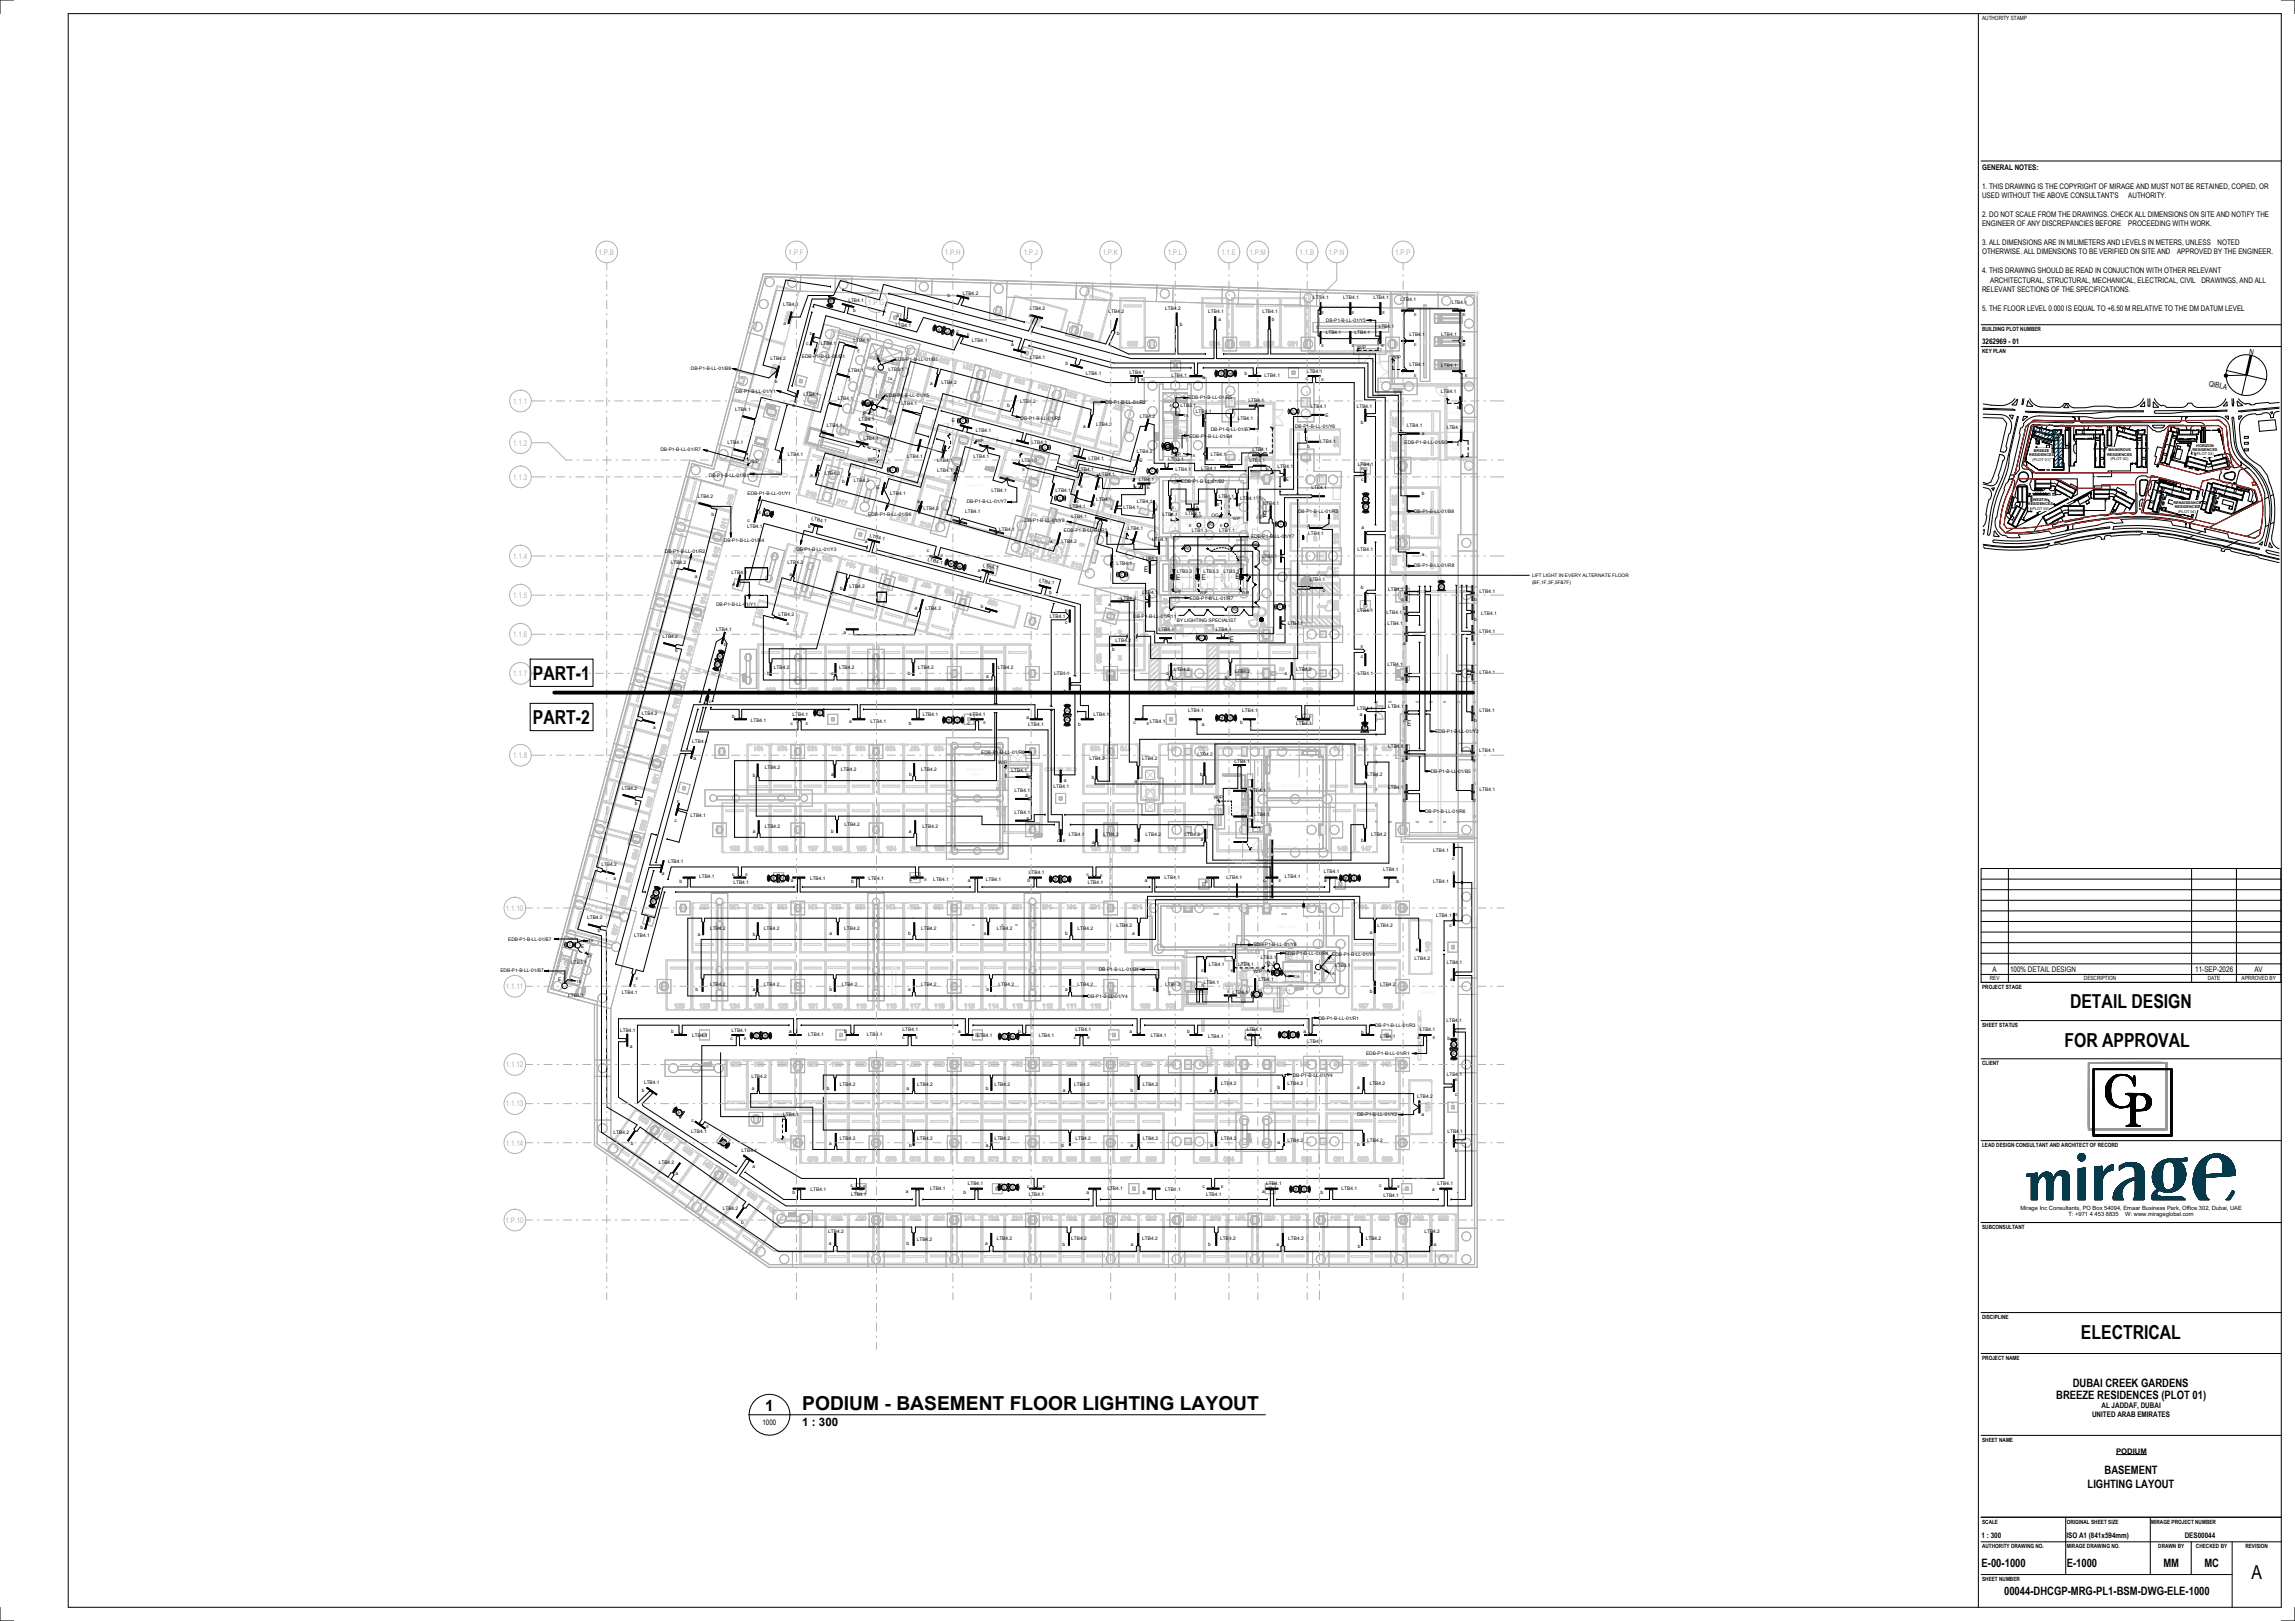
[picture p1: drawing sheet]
<svg xmlns="http://www.w3.org/2000/svg" width="841mm" height="594mm" viewBox="0 0 841 594" stroke-linecap="round" stroke-linejoin="round" font-family="sans-serif">
<defs><g id="words">
<g font-size="7.1">
<text x="195.3" y="249">PART-1</text>
<text x="195.3" y="265.2">PART-2</text>
<text x="758.6" y="369.4">DETAIL DESIGN</text>
<text x="756.5" y="383.5">FOR APPROVAL</text>
<text x="762.6" y="490.8">ELECTRICAL</text>
<text x="294" y="516.9">PODIUM - BASEMENT FLOOR LIGHTING LAYOUT</text>
<text x="825.1" y="578.7">A</text>
</g>
<text font-size="5.6" x="280.4" y="516.9">1</text>
<g font-size="4.2">
<text x="759.5" y="508.2">DUBAI CREEK GARDENS</text>
<text x="753.5" y="512.5">BREEZE RESIDENCES (PLOT 01)</text>
<text x="294" y="522.4">1 : 300</text>
<text x="765" y="545.2">LIGHTING LAYOUT</text>
<text x="771.2" y="540.2">BASEMENT</text>
<text x="726.1" y="574.1">E-00-1000</text>
<text x="757.3" y="574.1">E-1000</text>
<text x="792.8" y="574.1">MM</text>
<text x="807.8" y="574.1">MC</text>
<text x="734.4" y="584.3">00044-DHCGP-MRG-PL1-BSM-DWG-ELE-1000</text>
</g>
<g font-size="2.8">
<text x="726.3" y="62.3">GENERAL NOTES:</text>
<text x="726.3" y="69.2">1. THIS DRAWING IS THE COPYRIGHT OF MIRAGE AND MUST NOT BE RETAINED, COPIED, OR</text>
<text x="726.3" y="72.6">USED WITHOUT THE ABOVE CONSULTANT'S</text>
<text x="779.9" y="72.6">AUTHORITY.</text>
<text x="726.3" y="79.5">2. DO NOT SCALE FROM THE DRAWINGS. CHECK ALL DIMENSIONS ON SITE AND NOTIFY THE</text>
<text x="726.3" y="82.9">ENGINEER OF ANY DISCREPANCIES BEFORE</text>
<text x="779.9" y="82.9">PROCEEDING WITH WORK.</text>
<text x="726.3" y="89.8">3. ALL DIMENSIONS ARE IN MILIMETERS AND LEVELS IN METERS, UNLESS</text>
<text x="812.7" y="89.8">NOTED</text>
<text x="726.3" y="93.2">OTHERWISE. ALL DIMENSIONS TO BE VERIFIED ON SITE AND</text>
<text x="797.8" y="93.2">APPROVED BY THE ENGINEER.</text>
<text x="726.3" y="100.1">4. THIS DRAWING SHOULD BE READ IN CONJUCTION WITH OTHER RELEVANT</text>
<text x="726.3" y="107">RELEVANT SECTIONS OF THE SPECIFICATIONS.</text>
<text x="729.3" y="103.5">ARCHITECTURAL, STRUCTURAL, MECHANICAL, ELECTRICAL, CIVIL</text>
<text x="806.7" y="103.5">DRAWINGS, AND ALL</text>
<text x="726.3" y="113.9">5. THE FLOOR LEVEL 0.000 IS EQUAL TO +6.50 M RELATIVE TO THE DM DATUM LEVEL</text>
<text x="726.3" y="125.9">3262969 - 01</text>
<text x="824.1" y="129.8" transform="rotate(13 824.1 129.8)">N</text>
<text x="809.3" y="141.4" transform="rotate(13 809.3 141.4)">QIBLA</text>
<text x="462.7" y="189.4">E</text>
<text x="419.2" y="209.4">E</text>
<text x="431" y="212.4">E</text>
<text x="440.4" y="212.6">E</text>
<text x="452.7" y="212.4">E</text>
<text x="450.6" y="235.3">E</text>
<text x="515.7" y="266.1">E</text>
<text x="730.2" y="356.3">A</text>
<text x="736.6" y="356.3">100% DETAIL DESIGN</text>
<text x="804.5" y="356.3">11-SEP-2026</text>
<text x="826.1" y="356.3">AV</text>
<text x="770.1" y="515.8">AL JADDAF, DUBAI</text>
<text x="766.6" y="519.2">UNITED ARAB EMIRATES</text>
<text x="279.4" y="522.1">1000</text>
<text x="775.4" y="532.7">PODIUM</text>
<text x="726.1" y="563.8">1 : 300</text>
<text x="757.2" y="563.8">ISO A1 (841x594mm)</text>
<text x="800.6" y="563.8">DES00044</text>
</g>
<g font-size="2.8" fill="#b2b2b2">
<text x="219.4" y="93.3">1.P.B</text>
<text x="289" y="93.4">1.P.F</text>
<text x="346.2" y="93.4">1.P.H</text>
<text x="375.1" y="93.4">1.P.J</text>
<text x="404.1" y="93.4">1.P.K</text>
<text x="427.9" y="93.4">1.P.L</text>
<text x="447.6" y="93.4">1.1.E</text>
<text x="457.8" y="93.4">1.P.M</text>
<text x="476.2" y="93.4">1.1.B</text>
<text x="486.9" y="93.4">1.P.N</text>
<text x="511.2" y="93.4">1.P.P</text>
<text x="318.2" y="111.6">1.P.G</text>
<text x="188.1" y="148">1.1.1</text>
<text x="188.1" y="163.3">1.1.2</text>
<text x="188.1" y="175.8">1.1.3</text>
<text x="188.1" y="204.8">1.1.4</text>
<text x="188.1" y="219.1">1.1.5</text>
<text x="188.1" y="233.5">1.1.6</text>
<text x="188.1" y="247.8">1.1.7</text>
<text x="188.1" y="277.8">1.1.8</text>
<text x="185.4" y="333.8">1.1.10</text>
<text x="185.4" y="362.4">1.1.11</text>
<text x="185.4" y="391.1">1.1.12</text>
<text x="185.4" y="405.4">1.1.13</text>
<text x="185.4" y="419.8">1.1.14</text>
<text x="185.3" y="448.1">1.P.10</text>
</g>
<g font-size="2.1">
<text x="726.3" y="7.4">AUTHORITY STAMP</text>
<text x="726.3" y="121.3">BUILDING PLOT NUMBER</text>
<text x="726.3" y="129.4">KEY PLAN</text>
<text x="729.2" y="359.3">REV</text>
<text x="763.7" y="359.3">DESCRIPTION</text>
<text x="809" y="359.3">DATE</text>
<text x="821.5" y="359.3">APRROVED BY</text>
<text x="726.3" y="362.4">PROJECT STAGE</text>
<text x="726.3" y="376.4">SHEET STATUS</text>
<text x="726.3" y="390.4">CLIENT</text>
<text x="726.3" y="420.4">LEAD DESIGN CONSULTANT AND ARCHITECT OF RECORD</text>
<text x="740.4" y="443.3">Mirage Inc Consultants, PO Box 54094, Emaar Business Park, Office 302, Dubai, UAE</text>
<text x="758" y="445.7">T: +971 4 453 8835</text>
<text x="778.8" y="445.7">W: www.mirageglobal.com</text>
<text x="726.3" y="450.4">SUBCONSULTANT</text>
<text x="726.3" y="483.4">DISCIPLINE</text>
<text x="726.3" y="498.4">PROJECT NAME</text>
<text x="726.3" y="528.4">SHEET NAME</text>
<text x="726.3" y="558.4">SCALE</text>
<text x="757.3" y="558.4">ORIGINAL SHEET SIZE</text>
<text x="788.3" y="558.4">MIRAGE PROJECT NUMBER</text>
<text x="726.3" y="567.4">AUTHORITY DRAWING NO.</text>
<text x="757.3" y="567.4">MIRAGE DRAWING NO.</text>
<text x="790.9" y="567.4">DRAWN BY</text>
<text x="804.7" y="567.4">CHECKED BY</text>
<text x="822.8" y="567.4">REVISION</text>
<text x="726.3" y="579.4">SHEET NUMBER</text>
</g>
<g font-size="1.8">
<text x="286.9" y="112.3">LTB4.2</text>
<text x="310.9" y="110.5">LTB4.1</text>
<text x="347.2" y="108.7">b</text>
<text x="352.8" y="108.2">LTB4.2</text>
<text x="377.4" y="113.6">LTB4.2</text>
<text x="427" y="113.6">LTB4.2</text>
<text x="481.3" y="109.6">LTB4.1</text>
<text x="492.3" y="109.6">LTB4.1</text>
<text x="503.3" y="109.6">LTB4.1</text>
<text x="513.2" y="110.3">LTB4.1</text>
<text x="532" y="111.3">LTB4.1</text>
<text x="287.1" y="119">a</text>
<text x="312.6" y="114.4">b</text>
<text x="328.3" y="119.7">LTB4.1</text>
<text x="328.5" y="116.1">a</text>
<text x="377" y="116.2">a</text>
<text x="406.2" y="114.6">LTB4.2</text>
<text x="432.3" y="119.5">b</text>
<text x="442.8" y="114.8">LTB4.1</text>
<text x="446.6" y="117.5">a</text>
<text x="462.6" y="114.8">LTB4.1</text>
<text x="466.1" y="117.6">b</text>
<text x="485.9" y="118.1">DB-P1-B-LL-01/Y3</text>
<text x="312.8" y="125.5">LTB4.1</text>
<text x="350.5" y="122.1">c</text>
<text x="356.1" y="125.5">LTB4.1</text>
<text x="409.2" y="122.8">b</text>
<text x="485.8" y="122.5">LTB4.1</text>
<text x="496.4" y="122.5">LTB4.1</text>
<text x="505.3" y="120.2">LTB4.1</text>
<text x="516.5" y="123.1">LTB4.1</text>
<text x="528.2" y="123.1">LTB4.1</text>
<text x="282.3" y="131.9">LTB4.2</text>
<text x="293.8" y="131.3">EDB-P1-B-LL-01/B1</text>
<text x="295.4" y="126.5">c</text>
<text x="300.8" y="126.4">LTB4.1</text>
<text x="370.6" y="126.9">a</text>
<text x="377.4" y="131.6">LTB4.1</text>
<text x="497.2" y="128">W/P</text>
<text x="510.1" y="131.4">W/P</text>
<text x="253.2" y="135.5">DB-P1-B-LL-01/B8</text>
<text x="310.9" y="136.2">LTB4.1</text>
<text x="325.6" y="135.9">LTB3.1</text>
<text x="327.9" y="132.3">EDB-P1-B-LL-01/B5</text>
<text x="390.4" y="133.9">b</text>
<text x="397.9" y="137.3">LTB4.1</text>
<text x="413.9" y="136.9">LTB4.1</text>
<text x="456.1" y="137.4">b</text>
<text x="478.9" y="136.8">LTB4.1</text>
<text x="516.5" y="134">LTB4.1</text>
<text x="528.2" y="134.5">LTB4.1</text>
<text x="269.6" y="143.9">DB-P1-B-LL-01/Y1</text>
<text x="283.9" y="140.2">b</text>
<text x="340.8" y="141">a</text>
<text x="345" y="140.8">LTB4.2</text>
<text x="414.3" y="139.6">c</text>
<text x="429.2" y="138.1">LTB4.1</text>
<text x="440.7" y="138.9">a</text>
<text x="463.4" y="138.1">LTB4.1</text>
<text x="478.5" y="139.3">c</text>
<text x="528" y="143.9">LTB4.1</text>
<text x="290.5" y="149.3">a</text>
<text x="294.4" y="145.1">LTB4.1</text>
<text x="307" y="146.6">LTB4.1</text>
<text x="324.7" y="145.3">EDB-P1-B-LL-01/Y5</text>
<text x="330.4" y="148.3">LTB4.1</text>
<text x="369.1" y="149.2">b</text>
<text x="373.9" y="147.8">LTB4.2</text>
<text x="405.1" y="148.1">DB-P1-B-LL-01/R2</text>
<text x="432.6" y="149.1">LTB3.1</text>
<text x="435.5" y="146.3">EDB-P1-B-LL-01/R5</text>
<text x="457.5" y="147.4">LTB4.1</text>
<text x="480.4" y="149.5">LTB4.1</text>
<text x="497.2" y="149.5">LTB4.1</text>
<text x="269.5" y="150.6">LTB4.1</text>
<text x="314.7" y="154.4">LTB4.1</text>
<text x="316.3" y="152">P</text>
<text x="348.8" y="154.5">E</text>
<text x="374" y="153.8">DB-P1-B-LL-01/R2</text>
<text x="417.7" y="153.2">LTB4.2</text>
<text x="438.3" y="151.5">LTB4.1</text>
<text x="453.6" y="153.9">LTB4.1</text>
<text x="485.8" y="152.8">E</text>
<text x="498.7" y="155.4">b</text>
<text x="303" y="156.5">LTB4.1</text>
<text x="316.4" y="161.3">LTB4.1</text>
<text x="357.6" y="158.3">LTB4.1</text>
<text x="396.9" y="156.7">a</text>
<text x="401.7" y="156.3">LTB4.2</text>
<text x="435.8" y="160.5">EDB-P1-B-LL-01/B4</text>
<text x="443.7" y="158">DB-P1-B-LL-01/B7</text>
<text x="474.6" y="156.9">DB-P1-B-LL-01/Y6</text>
<text x="515.6" y="156.5">LTB4.1</text>
<text x="521" y="159.4">a</text>
<text x="530.1" y="157.1">LTB4.1</text>
<text x="749" y="159.9">BD 1</text>
<text x="242" y="165.1">DB-P1-B-LL-01/R7</text>
<text x="266.6" y="162.7">LTB4.1</text>
<text x="288.7" y="167.1">LTB4.1</text>
<text x="332.4" y="167.8">LTB4.1</text>
<text x="356.7" y="167.9">LTB4.1</text>
<text x="378" y="162.7">LTB4.1</text>
<text x="416.6" y="166.1">LTB4.2</text>
<text x="431.7" y="167.1">P</text>
<text x="443.7" y="166.9">LTB4.1</text>
<text x="459" y="165.4">LTB4.1</text>
<text x="479" y="164.1">b</text>
<text x="483.8" y="162.3">LTB4.1</text>
<text x="514.7" y="162.8">EDB-P1-B-LL-01/B3</text>
<text x="274.8" y="169.7">W/P</text>
<text x="284.9" y="169.7">b</text>
<text x="318" y="169.1">W/P</text>
<text x="343.5" y="172.8">LTB4.1</text>
<text x="343.5" y="169.2">LTB4.1</text>
<text x="374.5" y="169.5">LTB4.1</text>
<text x="395.1" y="172.7">LTB4.1</text>
<text x="398.9" y="168.5">LTB4.1</text>
<text x="417.6" y="169.4">E</text>
<text x="428.1" y="169.1">LTB3.1</text>
<text x="430.8" y="172.6">LTB4.1</text>
<text x="440.1" y="172.2">LTB4.1</text>
<text x="457.9" y="169.3">LTB4.1</text>
<text x="463.8" y="172.3">E</text>
<text x="468.2" y="171.6">LTB4.1</text>
<text x="497.6" y="170.9">LTB4.1</text>
<text x="259.8" y="174.7">DB-P1-B-LL-01/B1</text>
<text x="296.9" y="174.7">a</text>
<text x="302.2" y="174.1">LTB4.2</text>
<text x="308.6" y="177.1">b</text>
<text x="312.9" y="176.5">LTB4.2</text>
<text x="321.2" y="179.3">E</text>
<text x="402.8" y="174.5">LTB4.1</text>
<text x="417.3" y="176.3">LTB4.1</text>
<text x="420.3" y="179.2">E</text>
<text x="432.9" y="176.9">EDB-P1-B-LL-01/B2</text>
<text x="471.2" y="176.2">E</text>
<text x="480.6" y="179.4">LTB4.1</text>
<text x="498.9" y="176.3">c</text>
<text x="255.7" y="182.4">LTB4.2</text>
<text x="274" y="181.6">EDB-P1-B-LL-01/Y1</text>
<text x="326.2" y="181.4">LTB4.1</text>
<text x="336.1" y="184.2">a</text>
<text x="354.2" y="184.2">DB-P1-B-LL-01/Y7</text>
<text x="363.3" y="180.3">LTB4.1</text>
<text x="386.8" y="180.3">LTB4.1</text>
<text x="392.1" y="186">LTB4.1</text>
<text x="401.7" y="183.6">LTB4.1</text>
<text x="416.6" y="184.2">LTB4.1</text>
<text x="446.6" y="182.6">LTB4.1</text>
<text x="454.5" y="183.4">LTB4.1</text>
<text x="463" y="185.1">LTB4.1</text>
<text x="521" y="181.5">b</text>
<text x="260.7" y="188.9">b</text>
<text x="274" y="191.4">c</text>
<text x="297.3" y="190.5" transform="rotate(12 297.3 190.5)">LTB4.1</text>
<text x="318.1" y="189">EDB-P1-B-LL-01/B6</text>
<text x="338.4" y="187">LTB4.2</text>
<text x="353.7" y="188">LTB4.1</text>
<text x="375.4" y="191.5">DB-P1-B-LL-01/Y8</text>
<text x="392.6" y="189.7">LTB4.1</text>
<text x="411.7" y="186.6">LTB4.1</text>
<text x="426" y="188.9">LTB4.1</text>
<text x="434.5" y="188.8">LTB4.1</text>
<text x="444" y="189.4">OG</text>
<text x="475.7" y="188.1">DB-P1-B-LL-01/R5</text>
<text x="518.2" y="188.1">DB-P1-B-LL-01/B8</text>
<text x="273.8" y="193.5">LTB4.1</text>
<text x="296.1" y="193.3">b</text>
<text x="318.7" y="196.8" transform="rotate(12 318.7 196.8)">LTB4.1</text>
<text x="366.2" y="194.6">LTB4.1</text>
<text x="389.8" y="194.9">EDB-P1-B-LL-01/R3</text>
<text x="413.3" y="194.4">LTB4.1</text>
<text x="436.8" y="194.9">LTB1.1</text>
<text x="446.8" y="194.9">LTB1.1</text>
<text x="458.4" y="197.3">EDB-P1-B-LL-01/Y7</text>
<text x="479.1" y="193">a</text>
<text x="479.4" y="196.1">LTB4.1</text>
<text x="498.9" y="193.8">a</text>
<text x="243.7" y="202.7">DB-P1-B-LL-01/R2</text>
<text x="265.3" y="198.5">DB-P1-B-LL-01/R4</text>
<text x="291.8" y="202">DB-P1-B-LL-01/Y3</text>
<text x="316.9" y="198.8">a</text>
<text x="339.7" y="202.4">c</text>
<text x="384.7" y="199">a</text>
<text x="389" y="198.9">LTB4.2</text>
<text x="422.2" y="198.3">LTB4.1</text>
<text x="497.5" y="201.9">LTB4.1</text>
<text x="521" y="203.9">a</text>
<text x="245.8" y="206.6">LTB4.2</text>
<text x="288.6" y="206.6">LTB4.2</text>
<text x="339.8" y="205.5" transform="rotate(12 339.8 205.5)">LTB4.1</text>
<text x="358.3" y="209.6">a</text>
<text x="360.1" y="207.7" transform="rotate(12 360.1 207.7)">LTB4.1</text>
<text x="409.2" y="206.9">LTB4.1</text>
<text x="418.8" y="205.4">LTB4.1</text>
<text x="431.2" y="209.9">LTB3.3</text>
<text x="441" y="209.9">LTB3.3</text>
<text x="448.4" y="209.9">LTB3.3</text>
<text x="462.4" y="204.4">LTB4.1</text>
<text x="518.2" y="207.7">DB-P1-B-LL-01/R8</text>
<text x="254.7" y="211.9">a</text>
<text x="268.1" y="210.3">LTB4.1</text>
<text x="268.3" y="214.5" transform="rotate(15 268.3 214.5)">a</text>
<text x="289.3" y="211.1">a</text>
<text x="311.3" y="215.4">LTB4.2</text>
<text x="380.7" y="213.2" transform="rotate(12 380.7 213.2)">LTB4.1</text>
<text x="479.9" y="212.9">LTB4.1</text>
<text x="498.7" y="215.7">b</text>
<text x="561.4" y="213.8">(BF,1F,3F,5F&amp;7F)</text>
<text x="561.4" y="211.4">LIFT LIGHT IN EVERY ALTERNATE FLOOR</text>
<text x="262.4" y="222">DB-P1-B-LL-01/Y1</text>
<text x="307.8" y="216.1">b</text>
<text x="384.5" y="217.6">b</text>
<text x="406.2" y="222">a</text>
<text x="410.7" y="219.7">LTB4.2</text>
<text x="418.6" y="217.7">LTB4.1</text>
<text x="436" y="219.8">EDB-P1-B-LL-01/R7</text>
<text x="484.8" y="217.1">b</text>
<text x="508.7" y="216.4">LTB4.1</text>
<text x="513.6" y="220.2">c</text>
<text x="540.2" y="220.1">b</text>
<text x="542.2" y="217.4">LTB4.1</text>
<text x="285.3" y="225.8">LTB4.2</text>
<text x="335.1" y="223.1" transform="rotate(14 335.1 223.1)">a</text>
<text x="339.1" y="223.4">LTB4.2</text>
<text x="359.4" y="223">b</text>
<text x="384.7" y="226.5">LTB4.1</text>
<text x="415.3" y="226.4">DB-P1-B-LL-01/R11</text>
<text x="431.2" y="227.9">BY LIGHTING SPECIALIST</text>
<text x="497.5" y="224.2">LTB4.1</text>
<text x="508.1" y="224.9">LTB4.1</text>
<text x="514" y="223.4">b</text>
<text x="540.2" y="227.4">b</text>
<text x="542.8" y="225.5">LTB4.1</text>
<text x="242.8" y="233.7">LTB4.2</text>
<text x="262.5" y="231.3">LTB4.1</text>
<text x="288.2" y="229.1">a</text>
<text x="309.1" y="232.2">a</text>
<text x="390.3" y="228.8">c</text>
<text x="424.6" y="231.4">LTB4.1</text>
<text x="445.6" y="231.4">LTB4.1</text>
<text x="471.9" y="229">LTB4.1</text>
<text x="508.4" y="229.1">LTB4.1</text>
<text x="542.2" y="232">LTB4.1</text>
<text x="247.4" y="239.1">b</text>
<text x="265.2" y="236.7">b</text>
<text x="407.6" y="238.4">b</text>
<text x="408.8" y="235.4">LTB4.2</text>
<text x="514.2" y="236.3">a</text>
<text x="539.8" y="236.3">a</text>
<text x="283.6" y="245.2">LTB4.2</text>
<text x="307.5" y="245.2">LTB4.2</text>
<text x="336.5" y="245.2">LTB4.2</text>
<text x="365.7" y="245.2">LTB4.2</text>
<text x="430.3" y="245.8">LTB4.2</text>
<text x="475" y="245.8">LTB4.2</text>
<text x="498.7" y="240.9">c</text>
<text x="508.4" y="244.2">LTB4.1</text>
<text x="281.2" y="247.4">b</text>
<text x="304.6" y="247.4">a</text>
<text x="332.7" y="247.4">b</text>
<text x="361.4" y="248.3">a</text>
<text x="386.3" y="247.5">LTB4.1</text>
<text x="427.3" y="247.4">a</text>
<text x="448.8" y="248.7">b</text>
<text x="452.5" y="246.7">LTB4.2</text>
<text x="470.7" y="247.4">a</text>
<text x="497.5" y="247.4">LTB4.1</text>
<text x="513.6" y="249.2">b</text>
<text x="539.8" y="250.6">c</text>
<text x="542.2" y="247">LTB4.1</text>
<text x="252.8" y="254.3">LTB4.1</text>
<text x="259.7" y="257.8">c</text>
<text x="389.9" y="253.9">b</text>
<text x="235.2" y="261.9">LTB4.2</text>
<text x="268.3" y="263.2">b</text>
<text x="290.4" y="262.5">LTB4.1</text>
<text x="338.1" y="262.5">LTB4.1</text>
<text x="355.4" y="262.5">LTB4.1</text>
<text x="376.2" y="263.4">a</text>
<text x="400.8" y="262.4">LTB4.1</text>
<text x="435.4" y="261.1">LTB4.1</text>
<text x="455.2" y="261.1">LTB4.1</text>
<text x="474.7" y="263">c</text>
<text x="497.4" y="260.2">LTB4.1</text>
<text x="498.4" y="262.2">a</text>
<text x="508.8" y="259.6">LTB4.1</text>
<text x="542.1" y="260.9">LTB4.1</text>
<text x="239.4" y="267.2">a</text>
<text x="275.1" y="264.4">LTB4.1</text>
<text x="289.7" y="265.5">c</text>
<text x="311.2" y="265">a</text>
<text x="319" y="264.8">LTB4.1</text>
<text x="333.1" y="265.7">b</text>
<text x="354.5" y="265.7">c</text>
<text x="376.8" y="266.2">LTB4.1</text>
<text x="395.1" y="266">b</text>
<text x="415.3" y="265.4">c</text>
<text x="421.4" y="264.8">LTB4.1</text>
<text x="440.4" y="266">a</text>
<text x="454.5" y="265.3">b</text>
<text x="475" y="265.8">LTB4.1</text>
<text x="514.2" y="264.7">c</text>
<text x="526" y="268.7">EDB-P1-B-LL-01/Y2</text>
<text x="540.2" y="264.7">b</text>
<text x="253.7" y="272.4">LTB4.1</text>
<text x="508.7" y="274.2">LTB4.1</text>
<text x="542.1" y="275.7">LTB4.1</text>
<text x="254.1" y="278.4">a</text>
<text x="280.2" y="281.9">LTB4.2</text>
<text x="359.6" y="276.4">EDB-P1-B-LL-01/R6</text>
<text x="365.8" y="279.9">W/P</text>
<text x="399.2" y="278.5">LTB4.2</text>
<text x="418.5" y="278.3">LTB4.2</text>
<text x="438.8" y="276.9">LTB4.2</text>
<text x="452.4" y="279.6">LTB4.1</text>
<text x="513.6" y="279.3">a</text>
<text x="539.8" y="279.3">a</text>
<text x="275.8" y="284.8">b</text>
<text x="304.6" y="284.4">a</text>
<text x="308.2" y="282.6">LTB4.2</text>
<text x="333.2" y="284.4">b</text>
<text x="337.6" y="282.6">LTB4.2</text>
<text x="370.7" y="282.8">LTB4.1</text>
<text x="389.9" y="286.5">a</text>
<text x="400.1" y="285.4">b</text>
<text x="415.8" y="286.8">a</text>
<text x="439.8" y="284.4">b</text>
<text x="499.8" y="287.1">a</text>
<text x="501" y="284.2">LTB4.2</text>
<text x="524.3" y="283.4">DB-P1-B-LL-01/B5</text>
<text x="227.8" y="289.4">LTB4.2</text>
<text x="371.8" y="290.2">LTB4.1</text>
<text x="386.1" y="288.9">LTB4.1</text>
<text x="444.8" y="292.7">W/P</text>
<text x="458.2" y="290.2">LTB4.1</text>
<text x="508.7" y="289.2">LTB4.1</text>
<text x="514.2" y="293.8">b</text>
<text x="539.8" y="293.8">c</text>
<text x="542.2" y="290">LTB4.1</text>
<text x="232.7" y="294.9">b</text>
<text x="253" y="299.4">LTB4.1</text>
<text x="371.8" y="298.2">LTB4.1</text>
<text x="459.6" y="299.1">LTB4.1</text>
<text x="522.2" y="298.1">DB-P1-B-LL-01/R6</text>
<text x="247.1" y="301.1">c</text>
<text x="275.8" y="305.3">a</text>
<text x="280.2" y="303.3">LTB4.2</text>
<text x="304.6" y="305.3">b</text>
<text x="309.4" y="302.8">LTB4.2</text>
<text x="333" y="305.3">a</text>
<text x="338.1" y="303.5">LTB4.2</text>
<text x="387.4" y="308.7">c</text>
<text x="391.7" y="306.3">LTB4.1</text>
<text x="400.3" y="309.2">a</text>
<text x="404.3" y="306.3">LTB4.2</text>
<text x="415.7" y="308.5">b</text>
<text x="419.8" y="306.3">LTB4.2</text>
<text x="434.1" y="306.3">LTB4.2</text>
<text x="440" y="308.1">a</text>
<text x="498.8" y="308.5">b</text>
<text x="502.5" y="306.3">LTB4.2</text>
<text x="220.4" y="317.2">LTB4.2</text>
<text x="244.8" y="316.1">LTB4.1</text>
<text x="525.2" y="312.3">LTB4.1</text>
<text x="532.2" y="315.1">c</text>
<text x="224.8" y="322.4">a</text>
<text x="242.5" y="320.6">a</text>
<text x="249" y="323.5">b</text>
<text x="256.2" y="321.7">LTB4.1</text>
<text x="268.3" y="320.9">c</text>
<text x="289.8" y="323">a</text>
<text x="296.8" y="322.3">LTB4.1</text>
<text x="311.9" y="323.7">b</text>
<text x="318.2" y="322.3">LTB4.1</text>
<text x="333.4" y="323">c</text>
<text x="342" y="322.7">LTB4.1</text>
<text x="354.7" y="323.4">a</text>
<text x="361.2" y="322.8">LTB4.1</text>
<text x="376.6" y="323.4">b</text>
<text x="377" y="320.4">LTB4.1</text>
<text x="398.2" y="321">c</text>
<text x="398.6" y="324">LTB4.1</text>
<text x="419.5" y="323.4">a</text>
<text x="426.8" y="322.2">LTB4.1</text>
<text x="441.6" y="323.6">b</text>
<text x="449.5" y="322.2">LTB4.1</text>
<text x="462.9" y="323.1">c</text>
<text x="470.8" y="321.8">LTB4.1</text>
<text x="485.2" y="319.9">LTB4.1</text>
<text x="485.3" y="323.3">a</text>
<text x="506.9" y="319.1">LTB4.1</text>
<text x="511.8" y="323.7">b</text>
<text x="525.2" y="323.7">LTB4.1</text>
<text x="532.3" y="320.3">a</text>
<text x="268.8" y="324.1">LTB4.1</text>
<text x="215.1" y="336.8">LTB4.2</text>
<text x="219.1" y="341.7">b</text>
<text x="234.7" y="340.4">b</text>
<text x="260.2" y="340.9">LTB4.2</text>
<text x="280" y="340.9">LTB4.2</text>
<text x="309.3" y="340.9">LTB4.2</text>
<text x="337.5" y="340.9">LTB4.2</text>
<text x="365.3" y="340.9">LTB4.2</text>
<text x="394.9" y="340.9">LTB4.2</text>
<text x="409.2" y="339.8">LTB4.2</text>
<text x="504.7" y="339.8">LTB4.2</text>
<text x="526.3" y="336">LTB4.1</text>
<text x="531.1" y="339.5">c</text>
<text x="186.2" y="344.8">EDB-P1-B-LL-01/B7</text>
<text x="213" y="347.5">E</text>
<text x="232.4" y="343.3">LTB4.1</text>
<text x="255.7" y="343">a</text>
<text x="275.9" y="343">b</text>
<text x="304" y="342.5">a</text>
<text x="332.8" y="342.5">b</text>
<text x="360.5" y="342.5">a</text>
<text x="390.4" y="342.5">b</text>
<text x="414.8" y="342.5">a</text>
<text x="459.3" y="346.7">EDB-P1-B-LL-01/Y6</text>
<text x="502" y="342.1">a</text>
<text x="209.3" y="353.1">LTB3.1</text>
<text x="215.6" y="350.9">P</text>
<text x="443" y="353.9">LTB4.1</text>
<text x="453.8" y="353.9">LTB4.1</text>
<text x="462.1" y="351.5">LTB3.1</text>
<text x="464.3" y="353.5">P</text>
<text x="470.9" y="350.1">EDB-P1-B-LL-01/R4</text>
<text x="488.2" y="350.2">EDB-P1-B-LL-01/Y4</text>
<text x="518.4" y="351.6">LTB4.2</text>
<text x="518.8" y="348.4">a</text>
<text x="530.2" y="353.3">LTB4.1</text>
<text x="183.4" y="356.2">EDB-P1-B-LL-01/B7</text>
<text x="204.5" y="359.5">E</text>
<text x="402.7" y="355.9">DB-P1-B-LL-01/B4</text>
<text x="459.3" y="356.4">W/P</text>
<text x="461.1" y="359.6">LTB4.1</text>
<text x="489.3" y="354.3">LTB3.1</text>
<text x="531.4" y="359.3">a</text>
<text x="208.2" y="365.4">LTB3.1</text>
<text x="227.9" y="364.1">LTB4.1</text>
<text x="232.1" y="361.8">c</text>
<text x="254.9" y="363.1">b</text>
<text x="260.2" y="361.2">LTB4.2</text>
<text x="275.9" y="363.1">a</text>
<text x="280" y="361.2">LTB4.2</text>
<text x="304" y="363.1">b</text>
<text x="308.5" y="361.2">LTB4.2</text>
<text x="332.8" y="363.1">a</text>
<text x="337.5" y="361.2">LTB4.2</text>
<text x="361.5" y="363.1">b</text>
<text x="365.9" y="361.2">LTB4.2</text>
<text x="390.4" y="363.1">a</text>
<text x="394.9" y="361.2">LTB4.2</text>
<text x="398.5" y="365.8">DB-P1-B-LL-01/Y4</text>
<text x="422.6" y="363.3">b</text>
<text x="427" y="361.2">LTB4.2</text>
<text x="441.1" y="360.7">LTB4.1</text>
<text x="451.7" y="364.2">LTB4.1</text>
<text x="502" y="363.8">b</text>
<text x="505.7" y="361.2">LTB4.2</text>
<text x="330.8" y="378">LTB4.1</text>
<text x="394.2" y="377.9">LTB4.1</text>
<text x="456.9" y="377.9">LTB4.1</text>
<text x="483.1" y="373.8">DB-P1-B-LL-01/R1</text>
<text x="503.9" y="376.3">DB-P1-B-LL-01/R3</text>
<text x="520.3" y="377.9">LTB4.1</text>
<text x="530" y="374.7">LTB4.1</text>
<text x="227.2" y="378.2">LTB4.1</text>
<text x="230.8" y="384">a</text>
<text x="246" y="378.6">b</text>
<text x="253.6" y="380">LTB4.1</text>
<text x="267.7" y="380.9">c</text>
<text x="268" y="378.1">LTB4.1</text>
<text x="289.2" y="378.5">a</text>
<text x="296.2" y="379.8">LTB4.1</text>
<text x="309.4" y="378.7">b</text>
<text x="317.7" y="379.8">LTB4.1</text>
<text x="330.6" y="380.7">c</text>
<text x="351.1" y="378.7">a</text>
<text x="358" y="380">LTB4.1</text>
<text x="373.1" y="378.7">b</text>
<text x="380.6" y="380">LTB4.1</text>
<text x="393.5" y="380.7">c</text>
<text x="413.9" y="378.7">a</text>
<text x="421.7" y="380">LTB4.1</text>
<text x="435" y="378.7">b</text>
<text x="442.7" y="380.2">LTB4.1</text>
<text x="456" y="380.6">c</text>
<text x="477.7" y="378.7">a</text>
<text x="479" y="382">LTB4.1</text>
<text x="498.8" y="378.7">b</text>
<text x="505.8" y="380.3">LTB4.1</text>
<text x="519.5" y="380.7">c</text>
<text x="530.4" y="381.2">b</text>
<text x="500.6" y="386.6">EDB-P1-B-LL-01/R1</text>
<text x="275.3" y="394.8">LTB4.2</text>
<text x="473.7" y="394.5">DB-P1-B-LL-01/Y4</text>
<text x="530.2" y="394.2">LTB4.1</text>
<text x="235.2" y="400.3">b</text>
<text x="236" y="397.2">LTB4.1</text>
<text x="275.5" y="399.4">a</text>
<text x="303" y="399.4">b</text>
<text x="307.8" y="398.1">LTB4.2</text>
<text x="332.2" y="399.4">a</text>
<text x="336.1" y="398.1">LTB4.2</text>
<text x="361.2" y="399.4">b</text>
<text x="364.5" y="398.1">LTB4.2</text>
<text x="389.5" y="400.1">a</text>
<text x="393.7" y="398.1">LTB4.2</text>
<text x="414.2" y="400.1">b</text>
<text x="418.8" y="398.1">LTB4.2</text>
<text x="443.2" y="400.1">a</text>
<text x="447.5" y="397.6">LTB4.2</text>
<text x="468.1" y="399">b</text>
<text x="471.8" y="397.6">LTB4.2</text>
<text x="497.3" y="399">a</text>
<text x="501.9" y="397.6">LTB4.2</text>
<text x="533.2" y="401.7">c</text>
<text x="519.4" y="402.4">LTB4.2</text>
<text x="253.4" y="411">c</text>
<text x="287" y="408.9">LTB4.1</text>
<text x="497.3" y="408.8">DB-P1-B-LL-01/Y2</text>
<text x="520.9" y="408.8">a</text>
<text x="224.8" y="415.5">LTB4.2</text>
<text x="231.2" y="419.7">b</text>
<text x="253.3" y="415.1">LTB4.1</text>
<text x="303.9" y="419.6">a</text>
<text x="307.8" y="417.7">LTB4.2</text>
<text x="336.1" y="417.7">LTB4.2</text>
<text x="364.5" y="417.7">LTB4.2</text>
<text x="394.1" y="417.7">LTB4.2</text>
<text x="418.8" y="417.7">LTB4.2</text>
<text x="447.5" y="417.7">LTB4.2</text>
<text x="468.1" y="419.4">a</text>
<text x="471.8" y="418.6">LTB4.2</text>
<text x="501" y="418.5">LTB4.2</text>
<text x="530.4" y="415.3">LTB4.1</text>
<text x="271.7" y="422.2">LTB4.1</text>
<text x="333.1" y="420.2">b</text>
<text x="361.2" y="420.2">a</text>
<text x="389" y="420.2">b</text>
<text x="414.2" y="420.2">a</text>
<text x="443.5" y="420.2">b</text>
<text x="497.3" y="420.1">b</text>
<text x="533.2" y="422">b</text>
<text x="241.4" y="426.6">LTB4.2</text>
<text x="247.5" y="430.5">a</text>
<text x="275.8" y="428">a</text>
<text x="290.4" y="437.4">b</text>
<text x="297" y="436.4">LTB4.1</text>
<text x="311.7" y="435">c</text>
<text x="331.9" y="437">a</text>
<text x="340.8" y="435.9">LTB4.1</text>
<text x="353.1" y="437.4">b</text>
<text x="354.7" y="434.3">LTB4.1</text>
<text x="376.4" y="435.3">c</text>
<text x="398.1" y="437.5">a</text>
<text x="405.8" y="435.9">LTB4.1</text>
<text x="418.8" y="437.5">b</text>
<text x="427" y="436.4">LTB4.1</text>
<text x="440.6" y="435.2">c</text>
<text x="462.5" y="437.1">a</text>
<text x="464" y="434.4">LTB4.1</text>
<text x="483.9" y="437.7">b</text>
<text x="491.6" y="436.1">LTB4.1</text>
<text x="505.4" y="435">c</text>
<text x="524.8" y="436.6">a</text>
<text x="526.8" y="434.2">LTB4.1</text>
<text x="264.8" y="443.4">LTB4.2</text>
<text x="311.9" y="438.3">LTB4.1</text>
<text x="377" y="438.3">LTB4.1</text>
<text x="441.9" y="438.3">LTB4.1</text>
<text x="506.9" y="438.5">LTB4.1</text>
<text x="271.6" y="448.5">b</text>
<text x="303.5" y="451.6">LTB4.2</text>
<text x="335.9" y="454.7">LTB4.2</text>
<text x="365.2" y="454.5">LTB4.2</text>
<text x="392.5" y="454.5">LTB4.2</text>
<text x="418.6" y="454.5">LTB4.2</text>
<text x="447.1" y="454.5">LTB4.2</text>
<text x="472.1" y="454.5">LTB4.2</text>
<text x="500.5" y="454.5">LTB4.2</text>
<text x="522" y="451.6">LTB4.2</text>
<text x="303.7" y="456.1">a</text>
<text x="332.2" y="456.4">b</text>
<text x="361" y="456.3">a</text>
<text x="389.4" y="456.5">b</text>
<text x="414.4" y="456.5">a</text>
<text x="442.8" y="456.5">b</text>
<text x="467.8" y="456.5">a</text>
<text x="497.5" y="457.3">b</text>
<text x="525.4" y="456.5">a</text>
</g>
<g font-size="1.4">
<text x="303.5" y="110.6" transform="rotate(15 303.5 110.6)">MC</text>
<text x="484.3" y="115.2">E</text>
<text x="495.4" y="115.2">E</text>
<text x="506.6" y="115.2">E</text>
<text x="518.2" y="115.7">E</text>
<text x="536.2" y="115.7">E</text>
<text x="296.8" y="122.9">E</text>
<text x="344.4" y="121.6" transform="rotate(-75 344.4 121.6)">MC</text>
<text x="347.5" y="122.6" transform="rotate(-75 347.5 122.6)">MC</text>
<text x="354.4" y="123.1">E</text>
<text x="314.2" y="129.1" transform="rotate(13 314.2 129.1)">E</text>
<text x="320.4" y="130.5" transform="rotate(13 320.4 130.5)">TA</text>
<text x="484.3" y="127.1">E</text>
<text x="495.4" y="127.1">E</text>
<text x="506.3" y="127.1">E</text>
<text x="518.2" y="126.7">E</text>
<text x="536.2" y="126.7">E</text>
<text x="319.7" y="135.2" transform="rotate(13 319.7 135.2)">E</text>
<text x="448" y="137.7" transform="rotate(-90 448 137.7)">MC</text>
<text x="451.4" y="137.9" transform="rotate(-90 451.4 137.9)">MC</text>
<text x="310.9" y="139.7" transform="rotate(13 310.9 139.7)">E</text>
<text x="325.3" y="139.1" transform="rotate(13 325.3 139.1)">TA</text>
<text x="418.3" y="139.7">E</text>
<text x="484.3" y="139.6">E</text>
<text x="518.2" y="138">E</text>
<text x="536.9" y="138">E</text>
<text x="317" y="148.2">MS</text>
<text x="320.8" y="145.5" transform="rotate(13 320.8 145.5)">E</text>
<text x="428.7" y="149.2">E</text>
<text x="533.9" y="149.9">E</text>
<text x="324.7" y="150.7" transform="rotate(13 324.7 150.7)">TA</text>
<text x="352.5" y="154.7">C</text>
<text x="433.7" y="152.8">TA</text>
<text x="473.6" y="151.3">C</text>
<text x="357.9" y="161.8">W/P</text>
<text x="382.5" y="164.5">C</text>
<text x="426.9" y="163.8">MS</text>
<text x="427.1" y="164.5">MS</text>
<text x="429.2" y="166.7">E</text>
<text x="436.3" y="167.3">TA</text>
<text x="533.9" y="163.4">E</text>
<text x="743.6" y="167.2">RESIDENCES</text>
<text x="745.3" y="165.7">BREEZE</text>
<text x="772.2" y="166.9">RESIDENCES</text>
<text x="772.6" y="165.3">MANGROVE</text>
<text x="803.4" y="165.3">RESIDENCES</text>
<text x="804.6" y="166.9">(PLOT 03)</text>
<text x="804.8" y="163.7">HORIZON</text>
<text x="326.8" y="172.7">C</text>
<text x="374.7" y="172.6">E</text>
<text x="421.9" y="173.1">C</text>
<text x="498.9" y="172.2">E</text>
<text x="744.8" y="168.8">(PLOT 01)</text>
<text x="773.3" y="168.5">(PLOT 02)</text>
<text x="396" y="178.9">E</text>
<text x="402.3" y="178.9">E</text>
<text x="388.1" y="183">C</text>
<text x="394.5" y="184.2">E</text>
<text x="400.6" y="185.5">E</text>
<text x="446" y="185.6">E</text>
<text x="453.9" y="185.6">E</text>
<text x="499.6" y="183.4">MC</text>
<text x="743.1" y="185.2">RESIDENCES</text>
<text x="744.9" y="183.6">WESTIN</text>
<text x="796.4" y="184.7">RENAISSANCE</text>
<text x="278" y="188.4">E</text>
<text x="281.4" y="189.1" transform="rotate(-75 281.4 189.1)">MC</text>
<text x="407" y="186.8">E</text>
<text x="423.3" y="187.2">E</text>
<text x="429.4" y="186.5">E</text>
<text x="437.8" y="189.9">W/P</text>
<text x="438.5" y="186.5">E</text>
<text x="451.8" y="190.5">W/P</text>
<text x="499.5" y="186.2">MC</text>
<text x="744.3" y="186.8">(PLOT 05)</text>
<text x="797" y="186.3">RESIDENCES</text>
<text x="798.1" y="187.9">(PLOT 04)</text>
<text x="435.8" y="193">E</text>
<text x="442.9" y="192.9">PD</text>
<text x="447.1" y="193">E</text>
<text x="468.9" y="192.5">C</text>
<text x="434.4" y="201.5">PD</text>
<text x="459.3" y="200.1">PD</text>
<text x="344.8" y="204.2">E</text>
<text x="348.8" y="207.5" transform="rotate(-72 348.8 207.5)">MC</text>
<text x="351.9" y="208.6" transform="rotate(-75 351.9 208.6)">MC</text>
<text x="410.8" y="211">C</text>
<text x="527.4" y="215.5">MC</text>
<text x="430.3" y="217.3">W/P</text>
<text x="439.7" y="217.5">W/P</text>
<text x="455.1" y="217.5">W/P</text>
<text x="390.3" y="224.3">E</text>
<text x="451.7" y="223.9">PD</text>
<text x="468.7" y="222.9">C</text>
<text x="439.9" y="234.2">C</text>
<text x="498.7" y="237.4">E</text>
<text x="261.8" y="243.7" transform="rotate(18 261.8 243.7)">MC</text>
<text x="262.9" y="240.7" transform="rotate(18 262.9 240.7)">MC</text>
<text x="261.2" y="254.4">E</text>
<text x="300.9" y="262" transform="rotate(-90 300.9 262)">MC</text>
<text x="390.3" y="260.9">MC</text>
<text x="448.2" y="263.9" transform="rotate(-90 448.2 263.9)">MC</text>
<text x="479.8" y="263.2">E</text>
<text x="295.3" y="265.5">E</text>
<text x="348.2" y="264.7" transform="rotate(-90 348.2 264.7)">MC</text>
<text x="351.3" y="264.9" transform="rotate(-90 351.3 264.9)">MC</text>
<text x="360.4" y="265.3">E</text>
<text x="390" y="264.3">MC</text>
<text x="420.3" y="265.6">E</text>
<text x="451.4" y="264.1" transform="rotate(-90 451.4 264.1)">MC</text>
<text x="499.3" y="267.3">MC</text>
<text x="376.2" y="284.4">E</text>
<text x="375.7" y="292.1">E</text>
<text x="248.2" y="294.4">E</text>
<text x="376.3" y="300.3">E</text>
<text x="389.6" y="308.7">E</text>
<text x="273.2" y="321">E</text>
<text x="284" y="322.7" transform="rotate(-90 284 322.7)">MC</text>
<text x="287.4" y="322.8" transform="rotate(-90 287.4 322.8)">MC</text>
<text x="338.7" y="323">E</text>
<text x="387.3" y="323" transform="rotate(-90 387.3 323)">MC</text>
<text x="390.7" y="323.2" transform="rotate(-90 390.7 323.2)">MC</text>
<text x="403.2" y="321.2">E</text>
<text x="468.7" y="323.2">E</text>
<text x="493.6" y="322.6" transform="rotate(-90 493.6 322.6)">MC</text>
<text x="496.7" y="322.8" transform="rotate(-90 496.7 322.8)">MC</text>
<text x="239.5" y="327.4" transform="rotate(15 239.5 327.4)">MC</text>
<text x="238.3" y="330.6" transform="rotate(15 238.3 330.6)">MC</text>
<text x="533.3" y="335.7">E</text>
<text x="208.5" y="346.7">C</text>
<text x="215.6" y="345.2">TA</text>
<text x="466.6" y="353.4">E</text>
<text x="233" y="359.2">E</text>
<text x="440.3" y="356.1">E</text>
<text x="451.1" y="356.3">E</text>
<text x="467.1" y="356.9">MS</text>
<text x="474" y="358.5">T/A</text>
<text x="481.6" y="356.7">E</text>
<text x="487.1" y="357.2">T/A</text>
<text x="211.3" y="360.2">TA</text>
<text x="440.3" y="361.8">E</text>
<text x="449.9" y="363.9">E</text>
<text x="460" y="364.9">C</text>
<text x="461.1" y="363.5">E</text>
<text x="272.6" y="381">E</text>
<text x="277.7" y="380.4" transform="rotate(-90 277.7 380.4)">MC</text>
<text x="280.9" y="380.5" transform="rotate(-90 280.9 380.5)">MC</text>
<text x="335.5" y="380.8">E</text>
<text x="368.6" y="380.7" transform="rotate(-90 368.6 380.7)">MC</text>
<text x="371.7" y="380.8" transform="rotate(-90 371.7 380.8)">MC</text>
<text x="398.5" y="380.9">E</text>
<text x="461.5" y="380.7">E</text>
<text x="471.2" y="380" transform="rotate(-90 471.2 380)">MC</text>
<text x="474.3" y="380.2" transform="rotate(-90 474.3 380.2)">MC</text>
<text x="525.1" y="380.7">E</text>
<text x="531.9" y="383.2">MC</text>
<text x="531.7" y="386.6">MC</text>
<text x="533.2" y="396.1">E</text>
<text x="248.7" y="408.7" transform="rotate(-55 248.7 408.7)">MC</text>
<text x="258.9" y="413.4">E</text>
<text x="265" y="419.9" transform="rotate(-55 265 419.9)">MC</text>
<text x="316.5" y="435.3">E</text>
<text x="368.5" y="435.9" transform="rotate(-90 368.5 435.9)">MC</text>
<text x="371.6" y="436.1" transform="rotate(-90 371.6 436.1)">MC</text>
<text x="382.1" y="435.3">E</text>
<text x="447.5" y="435.3">E</text>
<text x="475.4" y="436.6" transform="rotate(-90 475.4 436.6)">MC</text>
<text x="478.4" y="436.8" transform="rotate(-90 478.4 436.8)">MC</text>
<text x="512.1" y="435.2">E</text>
</g>
<g font-size="1.4" fill="#ececec">
<text x="484.9" y="112.5">CHILLED WATER</text>
<text x="486.7" y="114.1">PUMP RM.</text>
<text x="520.5" y="126">ETS RM.</text>
<text x="301.7" y="141.9">SWIMMING POOL</text>
<text x="302.9" y="143.5">PUMP ROOM</text>
<text x="321.8" y="143.1">BD-ST-03</text>
<text x="531" y="151.7">PLC RM.</text>
<text x="271.7" y="156.9">KIDS POOL &amp;</text>
<text x="271.8" y="158.5">SPLASH PAD</text>
<text x="271.8" y="160.1">PUMP ROOM</text>
<text x="427" y="156.9">BD-ST-02</text>
<text x="338.5" y="163.7">LANDSCAPE</text>
<text x="339.1" y="165.2">STORAGE</text>
<text x="409" y="165.7">CBS CBS</text>
<text x="450.7" y="163.6">FAN ROOM</text>
<text x="532.3" y="165.1">MCC</text>
<text x="370.4" y="173.7">EMCC RM.</text>
<text x="443.3" y="178.4">ELEC. RM</text>
<text x="457.9" y="174.3">EMCC RM.</text>
<text x="397.1" y="180.7">GSM RM</text>
<text x="414.1" y="182.8">MTR</text>
<text x="424.7" y="191.9">ENGINEERING</text>
<text x="432.9" y="190.9">SERVICE</text>
<text x="433.8" y="186.1">IDF</text>
<text x="450.1" y="186.6">CHEMICAL</text>
<text x="450.3" y="188.2">STORAGE</text>
<text x="425.9" y="193.4">STORAGE</text>
<text x="432.3" y="192.5">CORRIDOR</text>
<text x="417.1" y="199.7">MDF RM</text>
<text x="437.6" y="198.2">LIFT LOBBY</text>
<text x="426.9" y="213.5">LIFT SHAFT</text>
<text x="431.4" y="211.5">PL-3/SL</text>
<text x="441.3" y="214.2">LIFT SHAFT</text>
<text x="441.4" y="211.5">PL-2</text>
<text x="450.2" y="211.5">PL-1</text>
<text x="448.7" y="226.1">ENTRY LOBBY</text>
<text x="488" y="228.3">?</text>
<text x="458" y="267.5">?</text>
<text x="475.8" y="268">?</text>
<text x="372.2" y="286.6">IRRIGATION</text>
<text x="372.8" y="288.2">PUMP RM</text>
<text x="354" y="295.9">IRRIGATION</text>
<text x="449.5" y="296.6">WATER SUPPLY</text>
<text x="451.1" y="298.2">PUMP RM.</text>
<text x="466.5" y="310.6">WATER TANK 02</text>
<text x="450.8" y="315.5">FACADE CRADLE</text>
<text x="452.8" y="317">STORAGE</text>
<text x="208.5" y="354.8">PO-ST-01</text>
<text x="440.3" y="358.8">FIRE PUMP RM.</text>
<text x="462.9" y="364.8">SERVICE</text>
<text x="462.3" y="366.4">CORRIDOR</text>
<text x="417.6" y="378.3">DRIVEWAY</text>
<text x="289.2" y="415.8">IDF</text>
<text x="517.5" y="432.5">SUMP PIT</text>
</g>
</g></defs>
<g fill="#000">
<path d="M466.3 173.1l.2 .2zM446.4 293.2l.2 .2z"/>
<circle cx="497.5" cy="128.5" r=".13"/>
<circle cx="510.3" cy="131.7" r=".13"/>
<circle cx="318.5" cy="151.5" r=".13"/>
<circle cx="348" cy="159.2" r=".13"/>
<circle cx="466.4" cy="157" r=".13"/>
<circle cx="530.3" cy="146.1" r=".13"/>
<circle cx="274.1" cy="170.3" r=".13"/>
<circle cx="321.3" cy="169.2" r=".13"/>
<circle cx="357.7" cy="161.8" r=".13"/>
<circle cx="374.3" cy="166.2" r=".13"/>
<circle cx="402.2" cy="174.2" r=".13"/>
<circle cx="415.7" cy="175.6" r=".13"/>
<circle cx="430.8" cy="167.1" r=".13"/>
<circle cx="535.6" cy="167.4" r=".13"/>
<circle cx="413" cy="195.6" r=".13"/>
<circle cx="431.7" cy="190.4" r=".13"/>
<circle cx="437.5" cy="189.3" r=".13"/>
<circle cx="446.9" cy="189.3" r=".13"/>
<circle cx="447.5" cy="189.3" r=".13"/>
<circle cx="450.3" cy="188.4" r=".13"/>
<circle cx="430" cy="216.6" r=".13"/>
<circle cx="439.3" cy="216.6" r=".13"/>
<circle cx="453.8" cy="205.3" r=".13"/>
<circle cx="454.7" cy="216.6" r=".13"/>
<circle cx="368.6" cy="280.5" r=".13"/>
<circle cx="458.1" cy="311.3" r=".13"/>
<circle cx="215.3" cy="349.6" r=".13"/>
<circle cx="462.9" cy="354.8" r=".13"/>
<circle cx="464.6" cy="355.7" r=".13"/>
<circle cx="286.7" cy="417.3" r=".13"/>
</g>
<g fill="#ececec">
<path d="M377.5 245.4h1.7v2.7h-1.7z"/>
<path d="M348.8 245.4h1.7v2.7h-1.7z"/>
<path d="M377.5 274.1h1.7v2.6h-1.7z"/>
<path d="M320.2 274.1h1.6v2.6h-1.6z"/>
<path d="M291.5 274.1h1.7v2.6h-1.7z"/>
<path d="M377.5 302.7h1.7v2.7h-1.7z"/>
<path d="M320.2 302.7h1.6v2.7h-1.6z"/>
<path d="M291.5 302.7h1.7v2.7h-1.7z"/>
<path d="M348.8 331.4h1.7v2.7h-1.7z"/>
<path d="M291.5 331.4h1.7v2.7h-1.7z"/>
<path d="M348.8 360.1h1.7v2.6h-1.7z"/>
<path d="M291.5 360.1h1.7v2.6h-1.7z"/>
<path d="M377.5 388.7h1.7v2.7h-1.7z"/>
<path d="M348.8 388.7h1.7v2.7h-1.7z"/>
<path d="M320.2 388.7h1.6v2.7h-1.6z"/>
<path d="M291.5 388.7h1.7v3.7h-1.7z"/>
<path d="M377.5 417.4h1.7v2.7h-1.7z"/>
<path d="M348.8 417.4h1.7v2.7h-1.7z"/>
<path d="M320.2 417.4h1.6v2.7h-1.6z"/>
<path d="M291.5 417.4h1.7v2.7h-1.7z"/>
<path d="M406.2 274.1h1.6v2.6h-1.6z"/>
<path d="M406.2 302.7h1.6v2.7h-1.6z"/>
<path d="M406.2 331.4h1.6v2.7h-1.6z"/>
<path d="M406.2 360.1h1.6v2.6h-1.6z"/>
<path d="M406.2 388.7h1.6v2.7h-1.6z"/>
<path d="M406.2 417.4h1.6v2.7h-1.6z"/>
<path d="M262.8 302.7h1.7v2.7h-1.7z"/>
<path d="M242.5 360.1h1.7v2.6h-1.7z"/>
<path d="M405.7 245.9h2.6v1.7h-2.6z"/>
<path d="M276.2 408.8h1.6v2.7h-1.6z"/>
<path d="M377.5 445.7h1.7v2.7h-1.7z"/>
<path d="M406.2 445.7h1.6v2.7h-1.6z"/>
<path d="M430.3 445.7h1.7v2.7h-1.7z"/>
<path d="M459 445.7h1.7v2.7h-1.7z"/>
<path d="M483.2 445.7h1.6v2.7h-1.6z"/>
<path d="M513.3 445.7h1.7v2.7h-1.7z"/>
<path d="M513.2 417.4h1.6v2.7h-1.6z"/>
<path d="M513.2 388.7h1.6v2.7h-1.6z"/>
<path d="M513.2 360.1h1.6v2.6h-1.6z"/>
<path d="M513.2 331.4h1.6v2.7h-1.6z"/>
<path d="M513.2 302.4h1.6v3.3h-1.6z"/>
<path d="M513.2 273.7h1.6v3.4h-1.6z"/>
<path d="M513.2 245.1h1.6v3.3h-1.6z"/>
<path d="M513.2 216.4h1.6v3.3h-1.6z"/>
<path d="M513.2 197.3h1.6v3.3h-1.6z"/>
<path d="M513.2 168.6h1.6v4h-1.6z"/>
<path d="M509.5 140.8h5.3v1.6h-5.3z"/>
<path d="M393.1 119.6l1.6 .4-.7 2.6-1.6-.5z"/>
<path d="M365.4 112.2l1.6 .4-.7 2.5-1.6-.4z"/>
<path d="M352.3 219.3l1.6 .4-.7 2.6-1.6-.5z"/>
<path d="M324.6 211.8l1.6 .5-.7 2.6-1.6-.5z"/>
<path d="M261.8 195.5l2.6 .7-.4 1.6-2.6-.6z"/>
<path d="M254.4 223.2l2.6 .7-.4 1.6-2.6-.7z"/>
<path d="M247 250.9l2.6 .7-.5 1.6-2.5-.7z"/>
<path d="M239.6 278.6l2.5 .7-.4 1.6-2.6-.7z"/>
<path d="M232.2 306.3l2.5 .7-.4 1.6-2.6-.7z"/>
<path d="M224.7 334l2.6 .7-.4 1.6-2.6-.7z"/>
<path d="M348.8 445.7h1.7v2.7h-1.7z"/>
<path d="M320.2 445.7h1.6v2.7h-1.6z"/>
<path d="M287.8 445.7h5.4v1.7h-5.4z"/>
<path d="M263.5 429.1l1.4 .9-1.6 2.2-1.3-1z"/>
<path d="M240 412.6l1.4 1-1.6 2.1-1.3-.9z"/>
<path d="M263.7 274.1h1.6v2.6h-1.6z"/>
<path d="M406 224.7l2.5 .7-.4 1.6-2.6-.7z"/>
<path d="M463.2 174.1h2v3.3h-2z"/>
<path d="M463.2 202.1h2v3.3h-2z"/>
<path d="M463 245.1h2v3.3h-2z"/>
<path d="M463 230.7h2v3.4h-2z"/>
<path d="M463.2 273.7h2v3.4h-2z"/>
<path d="M463.2 302.4h2v3.3h-2z"/>
<path d="M463.2 331.1h2v3.3h-2z"/>
<path d="M463.2 388.4h2v3.3h-2z"/>
<path d="M455 359.1h2v4.6h-2z"/>
<path d="M455 331.1h2v3.3h-2z"/>
<path d="M455 302.4h2v3.3h-2z"/>
<path d="M455 273.7h2v3.4h-2z"/>
<path d="M455 245.1h2v3.3h-2z"/>
<path d="M476.8 166.6h3.4v2h-3.4z"/>
<path d="M449.2 166.6h3.3v2h-3.3z"/>
<path d="M434.2 417.1h2.3v2.3h-2.3z"/>
<path d="M434.2 388.4h2.3v3.3h-2.3z"/>
<path d="M434.2 359.7h2.3v3.4h-2.3z"/>
<path d="M434.2 331.1h2.3v2.8h-2.3z"/>
<path d="M434.2 302.9h2.3v2.3h-2.3z"/>
<path d="M434.2 274.2h2.3v2.4h-2.3z"/>
<path d="M434.2 245.6h2.3v2.3h-2.3z"/>
<path d="M483.7 388.4h2.3v3.3h-2.3z"/>
<path d="M483.7 331.1h2.3v2.8h-2.3z"/>
<path d="M483.7 302.4h2.3v3.3h-2.3z"/>
<path d="M483.7 273.7h2.3v3.4h-2.3z"/>
<path d="M483.7 245.6h2.3v2.3h-2.3z"/>
<path d="M483.7 231.2h2.3v2.4h-2.3z"/>
<path d="M482.7 202.1h3.3v3.3h-3.3z"/>
<path d="M482.7 174.1h3.3v3.3h-3.3z"/>
<path d="M483.7 417.1h2.3v2.3h-2.3z"/>
<path d="M476.8 145.8h3.4v3.3h-3.4z"/>
<path d="M449.2 145.8h3.3v3.3h-3.3z"/>
<path d="M407.1 174.7l3.3 .9-.6 1.9-3.2-.8z"/>
<path d="M379.4 167.3l3.3 .9-.6 1.9-3.2-.9z"/>
<path d="M405 182.6l3.2 .9-.5 1.9-3.2-.9z"/>
<path d="M417.9 186.1l3.2 .8-.5 2-3.2-.9z"/>
<path d="M270.6 138.1l2.3 .7-.5 1.9-2.3-.6z"/>
<path d="M275 117.8l2.3 .6-.6 2.2-2.3-.6z"/>
<path d="M296.4 145.1l3.2 .8-.5 1.9-3.2-.8z"/>
<path d="M351.8 159.9l3.2 .9-.5 1.9-3.3-.9z"/>
<path d="M377.3 175.2l3.2 .9-.5 1.9-3.2-.9z"/>
<path d="M349.6 167.8l3.3 .8-.6 2-3.2-.9z"/>
<path d="M308.1 156.6l3.2 .9-.5 1.9-3.2-.8z"/>
<path d="M281.4 149.5l3.2 .9-.5 1.9-3.2-.9z"/>
<path d="M321.3 160.2l4.5 1.2-.5 1.9-4.5-1.2z"/>
<path d="M413.6 153.7l1.6 .4-1.2 4.5-1.6-.4z"/>
<path d="M385.9 146.3l1.7 .4-1.3 4.5-1.6-.4z"/>
<path d="M358.3 138.9l1.6 .4-1.2 4.5-1.7-.4z"/>
<path d="M302.2 125.1l2.3 .6-.6 2.2-2.3-.6z"/>
<path d="M413.6 206.1l2.2 .6-.6 2.3-2.2-.6z"/>
<path d="M400.8 201.5l1.6 .4-1.2 4.5-1.6-.4z"/>
<path d="M373.1 194.1l1.6 .4-1.2 4.5-1.6-.4z"/>
<path d="M345.4 186.7l1.7 .4-1.3 4.5-1.6-.4z"/>
<path d="M317.8 179.2l1.6 .5-1.2 4.5-1.7-.4z"/>
<path d="M303.3 176.6l2.2 .6-.6 2.2-2.2-.6z"/>
<path d="M276.1 169.3l2.2 .6-.6 2.2-2.2-.6z"/>
<path d="M377.9 226.1l1.6 .5-.7 2.5-1.6-.4z"/>
<path d="M249.5 331.4h1.7v2.7h-1.7z"/>
<path d="M455 388.4h2v3.3h-2z"/>
<path d="M449.8 124.8h1.7v2.6h-1.7z"/>
<path d="M478.5 124.8h1.7v2.6h-1.7z"/>
<path d="M509.5 124.8h1.6v2.6h-1.6z"/>
<path d="M513.2 261.5h1.6v9.8h-1.6z"/>
<path d="M421.3 124.8h1.7v2.6h-1.7z"/>
</g>
<g fill="#f8f8f8">
<path d="M361.5 171.4v.5l-.3-.2z"/>
<path d="M455.5 367l.4-.2v.4z"/>
<path d="M461.1 173.2h.4l-.2 .4z"/>
</g>
<g fill="none" stroke="#d1d1d1" stroke-width=".37">
<path d="M284.8 104.7l8 2.1-10.3 38.7-8.1-2.2zM287.8 116.9a.83 .83 0 0 1 1.1-.2 .83 .83 0 0 1 .2 1.1 .84 .84 0 0 1-1 .1 .84 .84 0 0 1-.3-1zM287.8 117.2v.1M287.8 117.3l.8 .4 .5-.1M288 116a.8 .8 0 0 1 1-.5 .8 .8 0 0 1 .4 1.1M288 116v.1M288 116.1l.4 .4 1 .1M288.2 115.9v.2M288.2 116.1v.1M288.2 115.9h.1M288.2 115.9l.5-.2 .7 .4M288.2 116.2l.8 .3 .4-.3"/>
<path d="M288.3 114.8v.1M288.3 114.9l.3 .3 .4-.1M288.4 114.4l-.1 .4M288.5 114.9h.1M288.5 114.9l.3 .1M288.5 114.3h.4l.2 .3 .3-.2M288.5 114.3l-.1 .1M288.6 114.5l-.1 .4M288.6 114.5h.1M288.6 114.5l.3 .1M288.9 115h-.1M288.9 114.6h.1"/>
<path d="M288.9 114.6v.4M289 115.1v.1M289 117.2l-.9-.3-.3 .3M289 117.2l.1 .1M289.1 117.3v.2M289.1 117.5v.1M289.1 115l.2 .2M289.1 114.9v.1M289.2 114.7l-.1 .2M289.2 114.7h.1M289.3 117.2v.1M289.3 114.6l-.1 .1"/>
<path d="M289.3 115.2l.1 .1M289.3 114.6h.1M289.4 116.1v.1M289.4 114.4l.4 .2M289.4 114.4h.1M289.4 116.6h.1M289.5 114.6h-.2M289.5 114.6h.1M289.5 114.6l.1 .1M289.6 114.7h.1M289.7 114.7v.1M289.7 114.8h.1"/>
<path d="M289.7 115l-.3 .3M289.7 114.8l.1 .1M289.8 114.9l-.1 .1M289.8 114.6h.1M289.9 114.6a.54 .54 0 0 1-.2 .8 .54 .54 0 0 1-.7-.2M292.6 107.6l-.3-.1 .1-.4-7.4-2-5 18.7 7.4 1.9 .1-.4h.4M327.5 117l.7 .2M327.6 116.6l.7 .3M327.6 116.3l.8 .2M327.7 115.8l.9 .3-.2 .9-1-.2zM327.7 116l.8 .2M327.8 115.7l.8 .2"/>
<path d="M328.5 116.1l-.2 .8M328.5 116.1l-.8-.2-.2 .8 .8 .2M370.4 116.6l.1-.4-.5-.1 2-7.4 18.7 5-2 7.4-.5-.1-.1 .3M371.8 108.3l19.3 5.2-2.2 8-19.3-5.1zM378.2 117.7v.1M378.2 117.8h.2M378.3 118h.1M378.4 116.6l-.2 1.1M378.5 116.5l-.1 .1M378.5 116.5l.2 .1M378.5 117.8h-.1M378.5 116.3a.96 .96 0 0 0-.2 1.7"/>
<path d="M378.5 116.3h.1M378.6 116.3a.94 .94 0 0 1 .4 .9 .94 .94 0 0 1-.6 .8M378.7 116.6h.1M378.7 116.6l.1 .1M378.8 116.7h.1M378.8 116.7l-.3 1.1M379.5 116.8l.2-.1a.78 .78 0 0 1 .5 1 .78 .78 0 0 1-1 .5l-.1-.6zM379.6 116.7h-.1M379.8 116.9a.6 .6 0 0 0-.6 .6 .6 .6 0 0 0 .6 .6l.2-1.1M379.8 116.9h.1M379.9 116.9l.1 .1M380 117h.1"/>
<path d="M380.6 116.9l1.1 .3-1.1 1.4h-.2l.2-.5 .8-.8-.8-.2zM398.7 105.2l.3 .1-4.7 17.3 .5 .2-.1 .3M398.7 105.2l-4.8 17.7 9.1 2.4M398.7 105.2l9 2.4-4.7 17.7M398.9 105.6l8.4 2.2M399.4 108.1l6.2 1.7-.2 .6-6.1-1.6zM407.4 107.5l-4.7 17.4-.5-.1-.1 .3 .9 .2M410.3 109.1h9.4v18.3h-9.4zM410.7 109.1v18h.5v.3M411.8 111.8h6.4v.6h-6.4zM419.3 109.1v18h-.5v.3M419.3 109.4h-8.6"/>
<path d="M440.5 109.1h9.3v18.3h-9.3zM440.8 109.1v18h.5v.3M442 111.8h6.3v.6h-6.3zM449.5 109.1v18h-.5v.3M449.5 109.4h-8.7M451.5 109.1h27v18.3h-27zM451.8 109.1v18h.5v.3M453 111.8h6.3v.6h-6.3zM460.5 109.1v18h-.5v.3M460.5 109.4h-8.7M460.8 109.1v18.3M461.8 111.6h6.4v.7h-6.4z"/>
<path d="M469.2 109.1v18.3M469.5 109.1v18h.5v.3M470.7 111.8h6.3v.6h-6.3zM478.2 109.1v18h-.5v.3M478.2 109.4h-8.7M479.5 107.1h.7v17.7h-.7zM480 107.1l-.5 .6M480.2 109.3l-.7 .6M480.2 110.4l-.7 .7M480.2 116.1l-.7 .7M480.2 113.8l-.7 .7M480.2 112.7l-.7 .7"/>
<path d="M480.2 119.5l-.7 .7M480.2 117.3l-.7 .6M510.1 110.1l-.6 .7M510.1 107.8l-.6 .7M510.1 107.8v17M510.1 107.8l30.2 .4M510.1 114.7l-.6 .6M510.1 113.5l-.6 .7M510.1 111.2l-.6 .7M510.1 118.1l-.6 .7M510.1 116.9l-.6 .7M510.1 111.5h.1"/>
<path d="M510.2 117.7h-.1M510.2 107.9h.1M510.2 107.8h-.7v17h1.6v2.6M510.2 107.8v16.9h1v2.8h-1M510.2 107.9l30.1 .3M521.4 108h.1M522 108h.1M523.7 108h.1M540.3 108.3v32.4M540.3 109.2v.1M540.3 108.6h.1M540.3 113h.1"/>
<path d="M540.3 115.3h.1M540.3 109h.1M540.3 108.2v33.2h-25.5v-.6M540.3 112.1h.1M540.3 117h.1M279.6 124l8 2.1M282.6 136.5l.1 .1M282.7 136.6l1.1 .4M282.8 135.4a.96 .96 0 0 0 1.7 .1M282.8 135.3a.94 .94 0 0 1 .9-.5 .94 .94 0 0 1 .8 .7M282.8 135.3v.1M282.8 136.3l-.2 .2"/>
<path d="M282.8 136.3h.1M282.8 136.3l1 .2M283 135.4h.1M283 135.4a.65 .65 0 0 1 .7-.3 .65 .65 0 0 1 .5 .5M283 135.4l1.1 .4M283.2 134.5h.1M283.3 134.1l.1 .2M283.3 134v.1M283.4 134.3h.1M283.4 134.3l.1 .1M283.5 134.4h.1M283.6 133.7l-.3 .3"/>
<path d="M283.6 133.7h.1M283.7 133.7l.2 .1M283.8 134.4h-.2M283.8 136.5h.1M283.8 134.4h.1M283.8 136.9v.1M283.8 136.5l.1 .2M283.9 136.3l-.2-.1a.68 .68 0 0 0-.9-.2 .68 .68 0 0 0-.3 .9 .68 .68 0 0 0 .9 .3l.5-.1 .2-.6M283.9 136.3v.1M283.9 133.8v.1M283.9 136.8l-.1 .1M283.9 136.7v.1"/>
<path d="M283.9 133.9h.1M283.9 136.4l.2 .1M284 134.2l-.2 .2M284 133.9v.1M284 134.2h.1M284 134v.2M284.1 136.5h.1M284.1 133.8l-.1 .7h-.7M284.1 133.8v.1M284.1 133.9l.3 .1M284.1 135.7v.1M284.2 135.7h-.1"/>
<path d="M284.2 135.6v.1M284.4 134l.1 .1M284.5 135.5h.1M284.5 134.1l-.3 .7 .6-.5M284.5 133.8l.1 .1M284.5 133.8l-1.1-.2-.3 .4 .1 .5M284.6 133.9l.2 .4M284.8 134.3h.1M287.4 127l-.3-.1 .1-.5-7.4-2-5 18.7 7.4 2 .2-.5 .3 .1M293 139.9l.8 .2M293.1 139.5l.8 .3M293.2 139l.9 .3-.2 1-1-.3z"/>
<path d="M293.2 139.2l.8 .2M293.2 139.2l.8 .2-.2 .7-.8-.2zM293.3 138.9l.8 .2M300.9 139.2l-1 .9M301.3 137.6l-.9 .9M302.1 134.5l-.9 .9M302.6 132.9l-1 1M303.3 127.7l.6 .2-4.8 17.9-.6-.2zM303.4 129.8l-1 1M303.8 128.3l-.9 .9M304.6 125.1l-.4 .5M305.1 123.6l-1 .9"/>
<path d="M305.2 120.7l13.3 3.5-.2 .7-12.7-3.4-1.1 4.2-.6-.2zM305.6 120.8l-.6 .6M307.4 121.3l-.6 .5M308.3 121.5l-.6 .5M310.1 122l-.6 .5M311 122.2l-.6 .6M312.8 122.7l-.6 .5M313.7 122.9l-.6 .6M315.5 123.4l-.6 .6M316.4 123.7l-.6 .5M318.2 124.2l-.6 .5M318.6 130.1l-.3 .2"/>
<path d="M319.5 125.9l.1 .3M319.6 129.4l-.5 .4M319.9 126.7l.2 .6M320.4 127.8l.3 .5M320.5 128.8l-.5 .3M320.9 128.9l.3 .5M321.5 129.9l.2 .6M321.5 128.1l-.5 .3M322 131l.1 .3M322.5 127.4l-.5 .4M323.3 126.9l-.3 .2M323.6 131.2l-.8 .3"/>
<path d="M324 127.1l.6 .6M324.8 130.9l-.6 .1M325 128.2l.4 .4M325.8 129.1l.4 .4M325.9 130.5l-.6 .2M326.6 130l.4 .4M327 130.1l-.5 .2M327.4 130.9l.4 .4M328.2 131.8l.4 .4M328.2 129.7l-.6 .2M329 132.7l.5 .6M329.3 129.4l-.6 .1"/>
<path d="M330.7 128.9l-.8 .3M333.4 127.4l26.1 6.9-4.8 17.7-26.1-6.9zM334.2 127.6l-.1 .3-.5-.1-4.6 17.3M335.8 129.9v.2M335.8 130.1h.1M335.8 129.9h.1M335.9 130.1v.1M335.9 130.2h.1M335.9 129.7l-.1 .2M335.9 130.4l.1 .1M335.9 129.5a.53 .53 0 0 1 .8 .5 .53 .53 0 0 1-.7 .5M335.9 129.5h.1"/>
<path d="M336 129.7h-.1M336 130.2v.1M336 129.6v.1M336 130.3h.1M336.1 129.6h-.1M336.2 129.6h-.1M336.2 129.6h.1M336.3 129.6l.1 .1M336.3 128.8l-.6 .8 .2 .8M336.3 130.3h-.2M336.3 130.2v.1M336.3 128.8l.5 .3"/>
<path d="M336.3 128.8h.1M336.4 129.7h.1M336.4 129.7l.1 .1M336.5 129.8h.1M336.5 129.8v.2M336.5 130l-.2 .2M336.5 130h.1M336.8 129.1l.1 .1M336.9 129.2l-.2 .2-.4-.3-.4 .4M337.5 129.1l.2 .1-.4 1.3 .5-.2-.6 .5zM338.3 130.7h.1M338.3 130.7l.1 .1"/>
<path d="M338.4 130.6l-.1 .1M338.4 130.8h.1M338.4 130.6h.1M338.4 130.8v.1M338.4 130.5v.1M338.4 130.9h.1M338.5 130.9h.1M338.5 130.9l.3 .1M338.8 130.9v.1M339.5 129.8l-1.1 .7M339.5 129.7l-1.1-.3v.2l.8 .2-.4 .2a.57 .57 0 0 0-.7 .4 .57 .57 0 0 0 .3 .7 .57 .57 0 0 0 .8-.3l-.4 .1M339.5 129.7v.1"/>
<path d="M341.6 129.6l-.1 .3 .5 .1-4.7 17.4M342.4 129.8l-4.7 17.7M344 130.2l-.1 .3-1.3-.3-4.5 17 7.4 2 4.5-17-1.2-.4v-.3M344.5 132.5h.1M344.5 132.5l.1 .1M344.6 131.2l.2-.1a.77 .77 0 0 1 .5 1 .77 .77 0 0 1-1 .5zM344.6 132.6h.1M345 132.7l-.1 .1M345.2 131.5l-.1-.1a.61 .61 0 0 0-.7 .3 .61 .61 0 0 0 .1 .8M345.2 131.5v.1M345.2 131.6l-.5 1M345.5 132.8v.1"/>
<path d="M345.5 132.9l.4 .2 .5-.1M345.6 132.6v.1M345.6 132.7h.1M345.7 132.7v.1M345.7 132.8h.1M345.7 132.8l.1 .1M345.8 132.9h.1M345.9 132.9h.2M346.1 132.9h.1M346.2 132.9h-.1M346.2 132.8l.2 .1M346.2 132.8v.1"/>
<path d="M346.4 132.9v.1M346.7 131.8l-1.1 .8M346.8 131.7l-1.1-.3v.2l.8 .2-.9 .5-.1 .5M346.8 131.7l-.1 .1M346.9 133v.1M346.9 132.9l1.1-.9-1-.3-.1 .2 .8 .2-.4 .2a.58 .58 0 0 0-.7 .7 .58 .58 0 0 0 .8 .4M346.9 132.9v.1M346.9 133.1h.1M347 133.1v.1M347 133.2h.1M347.1 133.2h.3M347.4 133.2h.1"/>
<path d="M347.5 133.1h.2l-.2 .3M347.5 133.1l-.1 .1M347.5 133.4h-.1M350.4 131.9l-4.7 17.7M351.3 132.1l-.1 .4-.5-.2-4.7 17.4M353.3 133.4h.2l-.3 1.3 .4-.1-.6 .4zM354 135.1v.1M354 135.2l.5 .2 .4-.1M354.2 134.9v.1M354.2 135h.1M354.2 135v.1M354.2 135.1h.1"/>
<path d="M354.3 135.1l.3 .1M354.7 135.2h-.1M354.7 135.1v.1M354.7 135.1h.1M354.8 135.1h-.1M354.8 135l.1 .2M354.8 135v.1M354.9 135.2v.1M355.3 134.1l-1.1 .8M355.3 134l-1-.4-.1 .2 .8 .3-.9 .4-.1 .6M355.3 134v.1M355.4 135.2v.1"/>
<path d="M355.4 135.3h.1M355.4 135.2l1.2-.9-1.1-.3-.1 .2 .8 .2-.4 .2a.57 .57 0 0 0-.6 .4 .57 .57 0 0 0 .3 .7 .57 .57 0 0 0 .7-.3h-.2M355.4 135.2h.1M355.4 135.3l.1 .1M355.5 135.4h.1M355.5 135.4v.1M355.5 135.5h.1M355.6 135.5h.2M355.8 135.5h.1M355.9 135.5h-.1M355.9 135.5h.1M356 135.4l-.1 .1"/>
<path d="M356 135.4h.1M358.7 134.1l-.1 .3 .5 .2-4.7 17.4h.3M361.1 134.8l26.1 7-4.8 17.7-26.1-7zM361.1 134.8l.8 .2-.1 .3-.5-.1-4.7 17.4M363.6 137.4v.2M363.6 137.3l1.1-.9-1.1-.2v.2l.8 .2-.4 .2a.57 .57 0 0 0-.7 .4 .57 .57 0 0 0 .3 .7 .57 .57 0 0 0 .8-.3h-.2M363.6 137.3v.1M363.6 137.6h.1M363.6 137.6l.1 .1M363.7 137.7h.1M363.7 137.7h.3M364.1 137.7h-.1"/>
<path d="M364.1 137.6v.1M364.2 137.6h-.1M364.8 137.8h.1M364.8 137.8v.1M364.8 137.9h.1M364.8 137.9l.1 .1M364.9 138h.1M364.9 138h.3M365.3 138h-.1M365.3 138h.1M365.4 138h-.1M365.9 136.9l-1.1 .9"/>
<path d="M365.9 136.8l-1-.3-.1 .2 .8 .2-.4 .2a.57 .57 0 0 0-.7 .4 .57 .57 0 0 0 .4 .7 .57 .57 0 0 0 .7-.3l-.2 .1M365.9 136.8v.1M366 138.1l.1 .1M366.1 138.2h.1M366.1 138l-.1 .1M366.1 138.2v.1M366.1 137.9v.1M366.1 138.3h.1M366.2 138.3h.1M366.2 138.3l.3 .1M366.6 138.3l-.1 .1M366.6 138.3h.1"/>
<path d="M366.6 138.2v.1M367.2 137.2l-1.1 .7M367.2 137.1l-1.1-.3v.2l.8 .2-.4 .2a.57 .57 0 0 0-.7 .4 .57 .57 0 0 0 .3 .7 .57 .57 0 0 0 .8-.2l-.3-.1M367.2 137.1v.1M369.3 137l-.1 .3 .5 .1-4.7 17.4M370.1 137.2l-4.8 17.7M371.7 137.6l-.1 .3-1.3-.3-4.6 17.1 7.5 1.9 4.5-17-1.3-.4 .1-.3M372 139.1v.1M372 139.2l.1 .1M372.1 139.3l.1 .1M372.1 139.6l.2 .4 .6-.1-.3 .3M372.2 139.4l-.3 .5 .6 .3"/>
<path d="M372.2 139.6h-.1M372.2 139.6h.1M372.2 139v.1M372.2 139.1l.3 .5M372.3 139.5l-.1 .1M372.3 139.5l.2 .1M372.4 138.8l-.2 .2M372.4 138.8h.1M372.4 138.8h.4M372.5 139.6h.1M372.8 138.8h.1M372.8 138.8v.1"/>
<path d="M372.8 138.9h.1M372.9 138.9l.2 .2a.55 .55 0 0 0-.5-.6 .55 .55 0 0 0-.6 .6M374.4 139.2l-1.1 .8M374.5 139.1l-1.1-.3v.2l.8 .2-.9 .5-.2 .5M374.5 139.1l-.1 .1M375.8 129.9l.7 .2M375.8 129.6l.8 .2M375.9 129.3l.8 .2M376 128.8l.9 .2-.2 1-1-.3zM376 128.9l.8 .2M376 128.9l.8 .2-.2 .8-.8-.2zM376.1 128.6l.8 .2"/>
<path d="M378.1 139.3l-4.7 17.8M378.9 139.6v.3l-.5-.1-4.7 17.3M397.4 122.9h.1M397.4 121.6l-.4 1.1 .6 .5M397.4 121.5v.1M397.4 122.9h.2M397.6 121.7l-.4 .7 .2 .5M397.6 123.1v.1M397.6 121.7h.1M397.6 121.7h.2M397.6 122.9h.1M397.7 121.5h.1"/>
<path d="M397.7 121.5h-.3M397.8 121.5l.4 .7-.6 .9M397.8 121.7l.1 .1M397.9 121.8h.1M397.9 121.8l.1 .1M398 121.9l-.4 1M398.5 123.1h.1M398.5 123.1l.2 .2M398.6 121.9l.1-.1a.75 .75 0 0 1 .7 1 .75 .75 0 0 1-1.1 .4zM398.7 122.1l-.2 1M398.8 122l-.1 .1M398.8 123.3h-.1"/>
<path d="M398.8 121.8h-.1M398.9 122h-.1M398.9 122h.1M399 122l.1 .1M399.1 122.1h.1M399.2 122.1l-.4 1.2M399.9 122.9l-.2 .4 .4 .3M399.9 122.9h.1M400 122.9l.2 .1M400.2 123.6h-.1M400.2 123h.1M400.2 123.5v.1"/>
<path d="M400.3 123v.1M400.3 123.5h-.1M400.3 123.1h.1M400.3 122.4h-.3l-.3 .5a.58 .58 0 0 1 .8 .5 .58 .58 0 0 1-.7 .6 .58 .58 0 0 1-.3-.9 .65 .65 0 0 1 .4-1 .65 .65 0 0 1 .8 .6l-.2-.2M400.3 122.4h.1M400.3 123.3v.2M400.3 123.1v.2M400.3 123.3h.1M400.4 122.4v.1M400.4 122.5h.1M413.4 125.2a.75 .75 0 0 1 .9 .7 .75 .75 0 0 1-.9 .7zM413.6 125.1h-.1"/>
<path d="M413.6 125.3a.67 .67 0 0 0-.3 .7 .67 .67 0 0 0 .6 .5M413.7 125.3h-.1M413.7 125.3h.2M413.9 125.3v.1M413.9 126.5h.1M413.9 125.4v1.1M414.8 125.1a.86 .86 0 0 0-.4 1 .86 .86 0 0 0 .9 .6M414.8 125.1a.9 .9 0 0 1 .8 .6 .9 .9 0 0 1-.3 1M414.8 125.1h.1M414.9 125.3a.67 .67 0 0 0-.3 .7 .67 .67 0 0 0 .6 .5M414.9 125.3h.1M414.9 125.3h.3"/>
<path d="M415.2 125.3v.1M415.2 126.5h.1M415.2 125.4v1.1M415.3 126.7h.1M416 126h-.2l.2-.9h.8v.2h-.7l-.1 .5a.54 .54 0 0 1 .8 .3 .54 .54 0 0 1-.4 .7 .54 .54 0 0 1-.6-.5l.2 .1M416 126.4v.1M416 126.5h.1M416 125.9v.1M416.1 126.5h.1M416.1 126.5h.3M416.4 125.9h-.4M416.4 125.9h.1"/>
<path d="M416.5 126.5h-.1M416.5 125.9l.1 .1M416.5 126.5h.1M416.6 126h.1M416.6 126.4l-.1 .1M416.6 126v.2M416.6 126.3v.1M416.6 126.2v.1M430.3 133.6h1v1h-1zM430.4 133.7h.8v.8h-.8zM430.4 133.8h.8M430.4 134.1h.8"/>
<path d="M430.4 134.4h.8M430.4 134.8h.8M431.2 133.4h-.8M443.5 125.2l.2-.1a.78 .78 0 0 1 .8 .8 .78 .78 0 0 1-.9 .8l-.2-.8zM443.8 125.3l-.2 .6 .2 .7M443.8 126.6h.1M443.9 125.3a.77 .77 0 0 1 0 1.3M443.9 125.3h-.1M444.8 125.2l.1-.1a.78 .78 0 0 1 .9 .8 .78 .78 0 0 1-.9 .8l-.3-.8zM445.1 125.3l-.3 .6 .3 .7M445.1 126.6h.1M445.2 125.3h-.1"/>
<path d="M445.2 125.3a.77 .77 0 0 1 0 1.3M446.6 125.5v.7h-.5zM446.6 125.1l.2 1.1h.2l-.2 .6h-.2v-.4h-.8zM454.4 125.4v.9l.5 .5M454.5 125.3l.2-.2a.86 .86 0 0 1 .8 .7 .86 .86 0 0 1-.5 1M454.5 125.3l-.1 .1M454.8 125.3l-.2 .8 .3 .5M454.9 125.3h-.1M454.9 125.3l.3 .5-.2 .8M455 126.6h-.1M455 126.8h-.1M455.8 125.3l-.1 .1"/>
<path d="M456.1 125.1l-.3 .2M456.1 125.3l-.3 .6 .3 .7M456.1 126.6h.1M456.2 125.3h-.1M456.2 125.3a.77 .77 0 0 1 0 1.3M456.2 125.1a.82 .82 0 0 1 .6 .9 .82 .82 0 0 1-.9 .7l-.2-1.3M456.2 125.1h-.1M457 126.6h.1M457.3 126.5l-.4-.2 .1 .3M457.3 126.5v.1M457.5 125.9v.1M457.5 126l.3 .1"/>
<path d="M457.7 126.5l-.4 .1M457.7 125.6l-.4 .2 .2 .1M457.7 126.5h.1M457.7 125.6l-.2-.3-.6 .2a.45 .45 0 0 1 .7-.4 .45 .45 0 0 1 .1 .7l.3 .2M457.7 125.6h.1M457.8 126.4l-.1 .1M457.8 126.1v.1M457.8 126.3v.1M457.8 126.2v.1M458 126v.1M458 126.1l-.2 .6-.7-.1M463.3 125.4v1.1l.7 .2"/>
<path d="M463.3 125.3v.1M463.4 125.2l-.1 .1M463.5 125.1l.7 .3-.1 1.2M463.5 125.1l-.1 .1M463.5 126.5h.1M463.5 125.4v1.1M463.6 125.3l-.1 .1M463.6 126.5l.2 .1M463.8 125.3h-.2M463.8 125.3h.1M463.9 126.5l-.1 .1M463.9 125.3l.2 .6-.2 .6"/>
<path d="M464 126.7h.1M464.1 126.6l-.1 .1M464.1 126.6h.1M464.6 125.4v1.1l.7 .2M464.6 125.3v.1M464.7 125.2l-.1 .1M464.8 125.1l.7 .3-.1 1.2M464.8 125.1l-.1 .1M464.8 126.5h.1M464.8 125.4v1.1M464.9 125.3l-.1 .1M464.9 126.5l.2 .1"/>
<path d="M465.1 125.3h-.2M465.1 125.3h.1M465.1 126.5v.1M465.2 125.3l.2 .6-.3 .6M465.3 126.7h.1M465.4 126.6l-.1 .1M465.4 126.6h.1M466.1 125.3l-.4 .2a.57 .57 0 0 1 .7-.4 .57 .57 0 0 1 .5 .6 .57 .57 0 0 1-.6 .5l-.3 .3h.8v.3h-1.1l.9-1.2M466.1 125.3h.1M466.3 125.3h-.2M466.3 125.3h.1M466.3 125.3h.2"/>
<path d="M466.5 125.3v.1M466.5 125.4h.1M466.5 125.4l.1 .1M466.6 125.5v.1M466.6 125.6h.1M467.5 127.4v-.3h1.3v-17.7h-7.6v17.7h1.3v.3M472.2 125.2l.1-.1a.78 .78 0 0 1 .9 .8 .78 .78 0 0 1-.9 .8l-.3-.8zM472.5 125.3l-.3 .6 .3 .7M472.5 126.6h.1M472.6 125.3h-.1M472.6 125.3h.1M472.7 126.5l-.1 .1"/>
<path d="M472.7 125.3l.1 .1M472.8 126.5h-.1M472.8 125.4v1.1M473.5 125.2a.75 .75 0 0 1 .9 .7 .75 .75 0 0 1-.9 .7zM473.5 136.1h1v1h-1zM473.6 136.2h.8v.8l-.8-.1zM473.6 135.9h.8M473.6 137.3h.8M473.7 125.1h-.1M473.8 125.3l-.3 .6 .3 .7M473.8 126.6h.1M473.8 125.3h.1"/>
<path d="M473.8 125.3h.2M474 126.5l-.2 .1M474 125.3v.1M474 126.5h.1M474 125.4v1.1M474.4 136.6h-.8M474.7 125.5l.7-.4v1.7h-.2v-1.4l-.5 .3zM480.2 120.7l-.7 .6M480.2 123l-.7 .6M480.2 124.1l-.7 .7M480.2 127.5l-.7 .7M481.4 128.6l-.7 .7"/>
<path d="M482.5 128.6l-.6 .7M484.8 128.6l-.7 .7M485.9 128.6l-.6 .7M488.2 128.6l-.6 .7M489.4 128.6l-.7 .7M491.7 128.6l-.7 .7M492.8 128.6l-.7 .7M495.1 128.6l-.7 .7M496.2 128.6l-.7 .7M497.7 128.6v.7M497.7 128.8h.2v4.3l.1-3.8M497.8 128.9h.1"/>
<path d="M497.8 129.2h.1M497.8 128.8h.1M497.9 129.1v.1M505.5 128.8h.2M505.7 128.9h.1M505.7 129.2h.1M505.7 128.6v.7M505.7 128.8h-.2l.1 4.3-.1-3.8M506.5 128.6l-.7 .7M508.8 128.6l-.7 .7M509.5 132.3h.6M509.7 132.3h.1"/>
<path d="M509.8 132.4l.3 .1M509.9 127.4l-.4 .5M510 132.3h.1M510.1 120.4l-.6 .6M510.1 121.5l-.6 .7M510.1 123.8l-.6 .7M510.1 127.4v13.4M510.1 128.4l-.9 .9M510.1 130.6l-.6 .7M510.1 131.8l-.5 .7h-3.8l4-.1M510.1 129.4h.1M510.1 121h.1"/>
<path d="M510.2 122.6h-.1M510.2 128.4h.1M510.2 127.5l-.1 4.9M510.2 130.8h.1M510.6 127.5h.1M510.8 127.5h-.1M511.2 127.5l-1.7-.1v1.2h-29.3v-1.2h-.7v1.9h30v11.5h30.8M540.3 128.2h.1M540.3 136.2v.1M540.3 130.4h.1M540.3 131.6h.1M540.3 120.3h.1"/>
<path d="M540.3 132.8h.1M268.5 146l12.9 3.5-.2 .6-12.9-3.4zM268.8 146.1l-.4 .5M269.7 146.4l-.5 .5M271.5 146.8l-.5 .6M272.4 147.1l-.5 .5M274.2 147.6l-.5 .5M275.1 147.8l-.5 .6M276.9 148.3l-.5 .5M277.2 159.9l3.8 1-.7 2.6-3.8-1zM277.8 148.5l-.5 .6M279.6 149l-.5 .6"/>
<path d="M280.5 149.3l-.5 .5M282.7 157.3l-.9 1M283.2 155.8l-1 .9M283.4 152.1l.7 .2-5.4 20.1-1-.3 .2-.6 .3 .1 .3-1-.3-.1 .1-.6 .4 .1zM284 152.6l-1 1M292.9 140.2l.8 .2M296.5 159.6l-1.7 1.6M296.7 156.5l5.8 1.6M297 155.6l-.9 .9M297.1 156.6l-1.5 1.5M297.1 157.1l4.8 1.3-1.3 4.9-4.8-1.3zM297.8 152.5l-.9 .9"/>
<path d="M298.3 150.9l-1 1M298.4 147.7l.7 .1-3.9 14.5 27 7.3 1.8-6.6 .7 .2-2 7.2-28.3-7.6zM298.9 157.1l-.4 .4M299.1 147.8l-1 .9M299.6 143.8l-.9 1M299.8 157.4l-.4 .4M300.1 142.3l-1 .9M301.6 157.8l-.4 .4M302.5 158.1l-.6 .6M302.5 158.1l-1.5 5.8M310.4 157l-.2 .2M310.8 155.4l-.9 1"/>
<path d="M311.3 151.1l.7 .2-1.6 6-.7-.2zM311.3 157.5l10 2.7-.2 .6-9.9-2.6zM311.6 151.2l-.4 .5M311.7 152.3l-1 1M312 157.7l-.5 .5M312.9 157.9l-.5 .6M313 150.2l-.3 1.3M314 146.9h.2l-.9 3.4-.4-.1-.3 1.3h.2zM314.7 158.4l-.5 .6M315.6 158.7l-.5 .5M316.4 151.3h.1M316.5 151.1l-.2 1.4-.2-.1z"/>
<path d="M316.6 151.2l-.4 1.2M317.4 159.1l-.5 .6M318.3 159.4l-.5 .5M320.1 159.9l-.5 .5M329 144.8l8.4 2.3M330.9 142.2l6.2 1.7-.2 .6-6.1-1.6zM335.1 159.7l-1 1M335.5 158.2l-1 .9M336.2 155.2l-.8 .8M338 155.7l-.6 .5M338.9 155.9l-.6 .6M339.4 144.7l6.2 1.6-.2 .7-6.1-1.7z"/>
<path d="M340.7 156.4l-.6 .5M341 156.9h.1M341.1 156.5l-.2 .7M341.1 156.6h.1M341.2 156.6v.1M341.3 156.6l.7-2.9-.9 3.4-.1-.1M346.1 149.4l8.4 2.2M346.8 158l.9-2.8-.8 3M346.8 158.2l.1 .4M346.8 158.2h.1M346.9 158.5h.1M347 158.2h.1"/>
<path d="M347 158.1l-.1 .7M348 146.8l6.1 1.6-.1 .7-6.2-1.7zM348.8 158.6l-.6 .5M349.7 158.8l-.6 .6M351.5 159.3l-.6 .5M351.8 159.9l16.8 4.7-2.6 9.6 10.8 2.9 .2-.6-10.2-2.7 2.5-9 10.1 2.7 3.3 .7 .1-.5-12.8-3.5-.2 .7M351.9 159.4l-.2 .6-15.6-4.1-4.4 16.2 16.5 4.4 1.7-6.6 .7 .2-4.5 16.7-.7-.1M352.4 159.5l-.4 .4M356.7 152.2l8.4 2.3M358.6 149.6l6.2 1.7-.2 .6-6.1-1.6zM367.1 152.1l6.1 1.6-.1 .7-6.1-1.7zM372.6 140.2h-.1"/>
<path d="M373.1 140.2l.1 .1M373.3 140v.1M373.3 140.1l.1 .1M373.4 140.2l.1 .1M373.5 140.3h.3M373.8 156.8l8.4 2.3M373.8 140.3h.1M373.9 140.3h-.1M373.9 140.2v.1M373.9 140.2h.1M373.9 140.1l.2 .1-.3 .3-.6-.2M373.9 140.1v.1"/>
<path d="M374.6 140.4h.1M374.6 140.4v.1M374.6 140.3l1.1-.9-1-.3-.1 .2 .8 .2-.4 .2a.57 .57 0 0 0-.7 .4 .57 .57 0 0 0 .4 .7 .57 .57 0 0 0 .7-.3h-.2M374.6 140.3v.1M374.6 140.5h.1M374.6 140.5v.1M374.6 140.6h.1M374.7 140.6l.1 .1M375 140.6l-.2 .1M375.1 140.6h-.1M375.1 140.6h.1M375.2 140.5l-.1 .1"/>
<path d="M375.7 154.2l6.1 1.7-.2 .6-6.1-1.6zM380.9 140.8h.2l-.1 .4 .7 .2-1.1 1 .1-1-.2-.1zM380.9 141.4l.5 .1-.6 .5zM381.7 142.4v.1M381.7 142.5l.6 .3M381.9 142.3v.1M381.9 142.4l.1 .2M381.9 142.2v.1M381.9 142.2l1.1-.9-1-.2-.1 .2 .8 .2-.9 .5-.1 .4M381.9 142.2h.1M382 142.6h.1M382 142.6h.3"/>
<path d="M382.3 142.6h.1M382.4 142.6h-.1M382.4 142.5v.1M382.4 142.8h-.1M382.5 142.5h-.1M382.5 142.4l.2 .1-.3 .3M382.5 142.4v.1M383.1 142.7h.1M383.1 142.7v.1M383.1 142.6l1.2-.9-1.1-.3-.1 .2 .8 .2-.4 .2a.57 .57 0 0 0-.6 .4 .57 .57 0 0 0 .3 .7 .57 .57 0 0 0 .7-.3h-.2M383.1 142.6v.1M383.1 142.8l.2 .1"/>
<path d="M383.3 142.9h.1M383.3 142.9l.2 .1M383.5 142.9v.1M383.7 142.9h-.2M383.7 142.8v.1M384.4 159.7l8.4 2.2M386.3 157.1l6.1 1.6-.1 .6-6.1-1.6zM386.3 141.5v.4l.4 .1-4.6 17.4M389.6 142.4l-.1 .3-.5-.1-4.7 17.4M391.4 144.4h.1M391.4 144.1v.3M391.4 144.4v.1"/>
<path d="M391.4 144.1h.1M391.4 144.5h.1M391.5 144.5l.4 .1M391.5 144.8h.1M391.5 143.9l-.1 .2M391.6 143.9h-.1M391.6 143.9l.4 .1M392 144.5l.1 .1-.4 .8-.7-.2v-.2l.6 .1 .2-.4-.2 .1M392 144.5l-.1 .1M392 144h.1M392 144v.1M392 144.1h.1"/>
<path d="M392 144.1l.3 .2a.56 .56 0 0 0-.5-.6 .56 .56 0 0 0-.6 .4 .56 .56 0 0 0 .3 .7M392.5 145.2h.1M392.5 145.2l.4 .3M392.5 145.1v.1M392.5 145l1.1-.8-1-.3-.1 .2 .8 .2-.4 .2a.57 .57 0 0 0-.7 .4 .57 .57 0 0 0 .4 .7 .57 .57 0 0 0 .7-.3h-.2M392.5 145v.1M393 145.4l-.1 .1M393 145.4h.1M393.1 145.4h-.1M393.1 145.3v.1M393.1 145.3h.1M393.7 145.5v.1"/>
<path d="M393.7 145.6h.1M393.7 145.4v.1M393.7 145.6l.2 .2M393.9 145.8h.1M394.2 145.8h-.2M394.3 145.7l-.1 .1M394.3 145.7h.1M394.8 159.5l6.1 1.7-.1 .6-6.2-1.6zM394.9 144.6l-1.2 .8M394.9 144.5l-1.1-.3v.2l.8 .2-.4 .3a.57 .57 0 0 0-.7 .3 .57 .57 0 0 0 .3 .8 .57 .57 0 0 0 .7-.3h-.2M394.9 144.5v.1M397 144.4l-.1 .3 .5 .1-4.7 17.4"/>
<path d="M397.8 144.6l-4.8 17.7M399.4 145l-.1 .4-1.3-.4-4.6 17.1 7.4 2 4.6-17.1-1.3-.3 .1-.4M399.7 147.5h.1M399.8 147.2l-.2-.2 .1 .5M399.8 147.2v.1M399.8 147.3l.4 .1 .3-.5a.58 .58 0 0 1-.8-.5 .58 .58 0 0 1 .8-.6 .58 .58 0 0 1 .3 .9l-.4 .8h-.7M399.9 146.6h.1M399.9 146.6l.1 .2M399.9 146.3v.3M400 146.3h-.1M400 146.8h.1M400.1 146.8h.2"/>
<path d="M400.4 146.8h-.1M400.5 146.8h-.1M400.5 146.3h-.5M400.5 146.3h.1M400.5 146.7v.1M400.6 146.3l-.1 .4M401 147.5h.1M401 147.5v.1M401 147.6h.1M401 147.3v.2M401.1 147.6v.1M401.1 147.3l1.1-.8-1.1-.3v.2l.7 .2-.4 .2a.57 .57 0 0 0-.6 .4 .57 .57 0 0 0 .3 .7 .57 .57 0 0 0 .7-.3l-.2-.1"/>
<path d="M401.1 147.3h-.1M401.1 147.7h.1M401.6 147.6l-.4 .1M401.6 147.5v.1M402.3 147.8h.1M402.3 147.8v.1M402.3 147.7l1.1-.9-1.1-.3v.2l.8 .2-.4 .2a.57 .57 0 0 0-.7 .4 .57 .57 0 0 0 .3 .7 .57 .57 0 0 0 .8-.2l-.2-.1M402.3 147.7v.1M402.3 147.9l.1 .2M402.4 148.1h.1M402.5 148.1h.2M402.7 148.1h.1"/>
<path d="M402.8 148l-.1 .1M402.9 147.9l-.1 .1M405.8 146.8l-4.7 17.7 9 2.4 4.7-17.7M406.6 147l-.1 .3-.4-.1-4.7 17.4-17.4-4.7 4.8-17.7 26 7M409 148.3l.2 .1-.2 .4-.8 .8 .9 .2-.1 .2-1-.3zM409.3 149.8l.1 .1M409.4 149.6l-.1 .2M409.4 149.5l1-.6-.8-.2v-.2l1.1 .3-1.1 .8M409.4 149.5v.1M409.6 149.7v.1M409.6 149.8h.1M409.6 149.8v.1"/>
<path d="M409.6 149.6v.1M409.6 149.9l.1 .1M409.6 149.6h.1M409.7 150h.1M410.1 149.9l-.4 .1M410.2 149.8l.1 .2-.4 .3-.5-.4M410.2 149.8l-.1 .1M410.8 150.1h.1M410.8 150.1v.1M410.8 150l1.1-.9-1-.3-.1 .2 .8 .2-.4 .2a.57 .57 0 0 0-.7 .4 .57 .57 0 0 0 .4 .7 .57 .57 0 0 0 .7-.3l-.3 .1M410.8 150v.1M410.8 150.2l.4 .2"/>
<path d="M411.3 150.3l-.1 .1M414.8 149.2l-.8-.2-.1 .3 .5 .1-4.6 17.4M436.5 147.4h12.7v.7h-12.7zM438.6 147.4l-.7 .7M439.7 147.4l-.6 .7M442 147.4l-.6 .7M443.2 147.4l-.7 .7M445.4 147.4l-.6 .7M446.6 147.4l-.7 .7M448.9 147.4l-.7 .7M453.4 147.4l-.6 .7M455.7 147.4l-.7 .7"/>
<path d="M456.9 147.4l-.7 .7M459.1 147.4l-.6 .7M460.3 147.4l-.7 .7M462.6 147.4l-.7 .7M463.7 147.4l-.7 .7M466 147.4l-.7 .7M466.5 149.9h.7M466.7 149.9h.5M466.7 149.9v.2h3.4l-2.9 .1M466.7 156.1h.1M466.8 149.9h.1M467 155.9v.1"/>
<path d="M467.1 156.1h.1M467.1 147.4l-.7 .7M467.2 149.6l-.3 .3M467.2 147.4v28h-2v-.6h1.3v-6.7h-9.5v7.3h6.2v-.6h-6.9v-7.4h10.2v-19.3M467.2 147.4h-14.7v.7h14M467.2 157.6l-.7 .7M467.2 156.5l-.7 .7M467.2 156.1h-.7M467.2 155.8l2.9 .1h-3.4v.2M467.2 159.9l-.7 .7M472.8 157.3h18.4v9.3h-18.4zM472.8 157.6h18v.5h.4"/>
<path d="M473.2 157.6v8.7M475.5 158.8h.7v6.3h-.7zM509.5 140.3h.7v.4M509.5 150.5h18.3v17.7h-18.3zM509.5 152.2h.3v-1.3h17.7v7.6h-17.7v-1.3h-.3M509.7 140.2h.1M509.8 140.1h.1M509.8 140.1h-.2M510 140.2h.1M510.1 140.1l-4.3-.1h3.8v.3M510.1 140.4h.1M510.2 154.9v.1"/>
<path d="M510.2 155.7l1.4 .6v-.9h.2v1.1l-1.6-.6zM510.2 152.9v1.1h.2v-.9l.3 .4a.58 .58 0 0 0 .7 .4 .58 .58 0 0 0 .4-.8M510.2 152.9h.1M510.3 154.3l.7-.1a.6 .6 0 0 1 .8 .5 .6 .6 0 0 1-.8 .6l-.8-.3zM510.3 152.9l.9 .8M510.4 154.8h.1M510.4 154.8v.1M510.4 154.9l.1 .1M511.2 153.7h.1M511.3 153.7h.1M511.3 153.1h.1M511.4 153.1l.2 .3"/>
<path d="M511.4 153.7h.1M511.6 153.6l-.2 .1M511.6 154.5l-.9-.1-.3 .4M511.6 154.5v.1M511.6 153.6h.1M511.6 154.6l-.2 .4h-.9M511.6 153.5v.1M511.6 153.4v.1M511.7 153l.1 .1M511.7 153l-.3-.1-.1 .2M514.8 140.8h.1M515.3 158.4v147.3"/>
<path d="M517.1 140.8l-.6 .6M518.3 140.8l-.7 .6M520.5 140.8l-.6 .6M521.7 140.8l-.7 .6M522.4 140.7h-.1M524 140.8l-.7 .6M524.7 151.5h.6v6.4h-.6zM525 140.7h.1M525.1 140.8l-.7 .6M527 158.4v147.3M527.4 140.8l-.7 .6M527.5 159.2v8.7"/>
<path d="M527.8 159.2h-18v.5h-.3M527.8 158.9h-18.3M528 158.4v147.3M528.5 140.8l-.6 .6M529.5 141.4v26.8h10.7M529.5 141.7h.7M529.5 145.5h.7M529.5 145.4h.7M529.7 145.3h.1M530.2 141.4v12.5h10.1v.6h-10.1v13h10M530.2 141.9l-4.2-.1v.3h3.5M530.2 141.7h-.7"/>
<path d="M530.2 146l-.7 .6M530.2 145.3h-.7M530.2 148.2l-.7 .7M530.2 149.4l-.7 .6M530.2 151.7l-.7 .6M530.2 155.1l-.7 .6M530.2 152.8l-.7 .7M530.2 156.2l-.7 .7M530.2 158.5l-.7 .7M530.2 159.6l-.7 .7M530.8 140.8l-.9 .9M531.4 153.9l-.7 .6"/>
<path d="M531.9 140.8l-.6 .6M532.5 153.9l-.7 .6M532.6 140.7h.1M534.2 140.8l-.6 .6M534.8 153.9l-.7 .6M534.9 140.7h.1M535.1 140.7l.1 .1M535.4 140.8l-.7 .6M535.9 153.9l-.6 .6M537.6 140.8l-.6 .6M538.2 153.9l-.6 .6M538.8 140.8l-.7 .6"/>
<path d="M539.4 153.9l-.7 .6M539.7 158.4v147.3M540.1 158.4v147.3M252.4 174.7l17.7 4.8-4.6 17-17.7-4.7zM254.6 176.3l.6 .2-1.6 6.1-.7-.1zM262.8 167.4l12.8 3.5-.1 .6-12.9-3.4zM264.2 167.8l-.5 .6M265.1 168.1l-.5 .5M266.9 168.6l-.5 .5M267.6 169.4h.1M267.7 169.1h.1M267.7 168.9h.1"/>
<path d="M267.7 168.9l-.4 .4M267.7 168.9l.2 .1M267.7 168.9l-.1 .5M267.7 169.3h.1M267.8 168.8l-.2 .6M267.9 169l-.9 3.3 .8-2.8M267.9 169l-.1 .3M273.5 170.5v.3M273.5 170.5h.2M273.5 170.5l-.9 3.3 .7-2.8M273.5 171h.1M273.6 170.7h.1"/>
<path d="M273.7 170.5l-.2 .5M273.7 170.5h.1M273.7 170.4l-.2 .6M275 170.7l-.5 .6M275.5 171.4l-.1 .1M277.5 160.5l2.9 .8-.4 1.6-2.9-.8zM279 171.3l-.9 .9M279.3 171.5l9 2.3 .4 .6-.6 .3-8.7-2.3-.4-.6zM279.4 169.8l-.9 .9M280.2 166.7l-.9 .9M280.7 165.1l-1 .9M281.5 162l-1 .9"/>
<path d="M281.8 172.8l1.1 .4zM281.8 172l-.2 1M281.9 172.5l1.1 .4zM281.9 160.4l-.9 1M282 172.2l1.1 .4zM283.3 172.4l-.3 1M284.7 173.5l1.1 .5zM284.7 172.8l-.2 1M284.8 173.2l1.1 .5zM284.9 172.9l1 .5zM286.2 173.2l-.3 1M296 161.1l-1.6 1.7"/>
<path d="M297.1 162.3l-.9 1M297.1 163.5l-4.7 17.7M297.1 163.5l9 2.5-4.7 17.7-9-2.5M297.4 163.9l8.3 2.3M297.4 163.6l-4.6 17.4 .5 .1-.1 .4-.8-.3M297.9 166.5l6.1 1.6-.2 .7-6.1-1.7zM298 162.6l-.9 .9M299.8 163.1l-.9 .9M301.3 162.7l-1.5 1.5M301.7 161.1l-.7 .7M302.1 164.2l-.5 .5M303 164.4l-.5 .6"/>
<path d="M304.8 164.9l-.6 .5M305.7 165.1l-.6 .6M305.8 165.9l-4.7 17.4-.4-.2-.1 .3M307.5 165.6l-.6 .6M308.4 166.6l-4.8 17.7 9.1 2.4 4.7-17.7M308.4 165.9l-.6 .5M308.6 167l8.4 2.2M308.7 166.6l-4.7 17.4 .5 .2-.1 .3M309.1 169.5l6.2 1.7-.2 .6-6.1-1.6zM310.2 166.4l-.6 .5M311.1 166.6l-.6 .5M312.9 167.1l-.6 .5"/>
<path d="M313.8 167.3l-.6 .6M315.6 167.8l-.6 .5M316.5 168l-.6 .6M317.1 168.9l-4.7 17.4-.5-.2-.1 .4M318.3 168.5l-.6 .6M319.2 168.8l-.6 .5M321 169.2l-.6 .6M321 160.1l-.5 .5M321.9 169.5l-.6 .5M322.3 169.3l.7 .1M322.6 169.3h.1M322.9 169.2l.1 .1"/>
<path d="M323 169.2l2.8 .9-3.3-1v.2M323.9 163.3l.7 .2M324.1 163.3l-.1 .2 3.4 .9-2.9-.7M324.2 163.4h.1M324.6 163.3l-.1 .2M331.2 175.3l6.2 1.6-.2 .7-6.1-1.7zM331.8 172.1l-.6 .6M332.6 169.1l-1 .9M332.7 172.4l-.6 .5M333 167.5l-1 1M333.8 164.4l-.9 .9M334.2 162.8l-.9 1"/>
<path d="M334.5 172.9l-.6 .5M335.4 173.1l-.6 .5M337.2 173.6l-.6 .5M338.1 173.8l-.6 .6M339 174.8l-4.8 17.7M339.2 175.2l8.4 2.2M339.3 174.8l-4.7 17.4 .5 .2-.1 .3M339.7 177.7l6.1 1.7-.1 .6-6.1-1.6zM339.9 174.3l-.6 .5M340.8 174.5l-.6 .6M342.6 175l-.6 .6M343.5 175.3l-.6 .5"/>
<path d="M345.3 175.7l-.6 .6M346.2 176l-.6 .5M347.7 177.1l-4.7 17.4-.5-.2-.1 .4M347.9 179.9l-.9 1M348 176.5l-.6 .5M348.8 176.8l-1 1M349.2 175.3l-1 .9M350 172.1l-.9 1M350.4 170.6l-.9 .9M350.5 167.1l-.7 .7M351.2 161.8l.7 .2-1.6 5.9-.7-.1zM351.4 164l-1 .9"/>
<path d="M351.8 162.4l-1 1M354.2 160l-.4 .4M355.1 160.3l-.4 .4M356.9 160.7l-.6 .6M357.8 161l-.6 .5M359 162h.1M359.1 162h.1M359.1 161.6h.1M359.1 161.7h.1M359.2 161.6l.2 .1 .8-2.9-1 3.3M359.2 161.4l-.2 .7M365 163.5h.1"/>
<path d="M365.1 163.3h.1M365.2 163l-.2 .7-.2-.1 .8-3.3-.8 2.8 .3 .1M365.9 163.1l-.6 .6M367.3 171.9l-.9 1M367.6 174l-.6 .5M367.7 163.6l-.6 .6M367.7 170.4l-.9 .9M368.5 174.2l-.6 .5M368.6 163.9l-.6 .5M368.6 167.3l-1 .9M369 165.7l-.9 .9M369.9 164.2l-.2 .7"/>
<path d="M370.3 164.3l.9-3.3-.3-.1-1 4M370.3 174.7l-.6 .5M371.2 174.9l-.6 .6M373 175.4l-.6 .6M373.3 165.4h.1M373.4 165.2l-.2 .6M373.5 165.2l-.2 .6M373.9 175.7l-.6 .5M373.9 165.3l-.5 .6 .2-.7-38-10.1-9.4 35.2 17 4.6 4.8-17.7-17.1-4.6M375.7 176.1l-.6 .6M375.7 165.8l-.5 .5M376.6 176.4l-.6 .5"/>
<path d="M376.6 166l-.5 .6M377.6 177.3l.7 .2-4.5 16.8-.7-.2zM377.8 177.4l-.3 .3M378 178.3l-.9 1M378.4 166.5l-.5 .6M379.3 166.8l-.5 .5M379.6 166.8h.1M380.6 175.7l-.2 .3M381.1 174.2l-1 .9M381.1 167.2l-.4 .5M381.5 169.9l.6 .2-1.6 6-.6-.2zM381.8 170l-.4 .5"/>
<path d="M381.9 171.1l-1 .9M382 167.5l-.4 .4M391.9 170.4l2.2-8.1-2.1 8.2M392 170.4h-.1M392 170.3l1.7 .5M392.2 169.4h.1M392.2 169.3h.1M392.4 168.6l-1.4 .2 .9 1.6M392.6 167.7l1.8 .5M393.3 165.5l-1.7 .9 1.1 .9M393.3 165l1.9 .5M393.4 165h-.1"/>
<path d="M393.7 163.5h.1M393.8 163.4h.1M393.8 163.2l-1.4 .2 .9 1.6M393.9 179.5l-.9 1M394.1 162.5l1.7 .4M394.4 178l-1 .9M395.2 174.9l-1 .9M395.4 171.6l11.8 3.2h17.6v.6h-17.7l-11.2-3-3.4 12.4 11.1 3 .9-3.3 .5 .2-.9 3.2 20.8 5.6-.1 .6-10.8-2.9-2.5 9.4 14 3.7v1.1h-.7v-.6l-14.1-3.8 2.7-9.9-21.7-5.8zM395.6 173.3l-.9 1M395.9 162.8l-2.2 8.1M396 162.8l-2.2 8.2-1.9-.6M396.9 172l-.5 .5"/>
<path d="M397.8 172.2l-.5 .6M399.6 172.7l-.5 .6M400.5 173l-.5 .5M401.5 164.2l8.4 2.3M402.3 173.4l-.5 .6M403.1 173.8l-.4 .4M403.1 173.6l-.2 .7M403.2 173.7l-.2 .6M403.3 173.7l-.2 .6M403.4 161.6l6.1 1.7-.2 .6-6.1-1.6zM406.3 179.7l-.7 .7M406.4 174.5l.9-3.3h.2l-1.1 4"/>
<path d="M406.5 174.8h.1M406.6 176.7l.5 .1-1.6 5.9-.5-.1zM406.7 174.6l-.1 .7M406.8 174.6l-.2 .7M407 176.8l-.6 .5M407.9 174.8l-.7 .6M409 174.8l-.7 .6M411 175l-.4 .4M411 174.8v.6M411.1 174.8v.6M411.4 174.8v-3.5h-.2v4.1M414.6 175h.1"/>
<path d="M414.7 174.8l-.1 .6M414.8 174.8v.6M415.8 174.8l-.6 .6M418.1 174.8l-.7 .6M419.3 174.8l-.7 .6M421.5 174.8l-.6 .6M422.7 174.8l-.7 .6M424.8 174.9l-.5 .5M426.2 167.3v1.3M426.3 167.5h.1M426.4 163.8h.2v3.5h-.4v1.3h.2zM429.8 167.3l.2 1.3h-.2z"/>
<path d="M429.9 167.3v1.3M431.8 176.1h.5v7.3h4.7v-7.3h.7v7.3h4.3v-7.3h.5v13.3h6.5v-11.6h.7v-1.7h.5v13.3h5.5v.5h-23.4v5.5h-.5zM432.3 177.6l-.5 .5M432.3 178.8l-.5 .5M435.8 168.6h.7v6.2h-.7zM436.5 170l-.7 .7M436.5 171.2l-.7 .7M436.5 173.5l-.7 .6M436.5 174.6l-.1 .2M437.3 176.1l-.3 .3M437.7 176.8l-.7 .7M437.7 179.1l-.7 .7"/>
<path d="M442.5 177.7l-.5 .5M442.5 178.8l-.5 .5M449.3 177.8l-.3 .3M449.5 178.3l.2 11.1zM449.5 178.7l-.5 .5M450.2 176.9l-.5 .5M450.2 178.1l-.5 .5M457 170.1l-.7 .6M457 171.2l-.7 .7M457 173.5l-.7 .7M457 174.6l-.1 .2M457.4 167.4l-1.1 1.1"/>
<path d="M459.2 174.8l-.7 .6M459.7 167.4l-.7 .7M460.3 174.8l-.7 .6M460.8 167.4l-.7 .7M462.6 174.8l-.7 .6M463.1 167.4l-.7 .7M463.2 175.3l-.1 .1M464.2 167.4l-.6 .7M466 174.8l-.7 .6M466.5 168.6h4.1v.2h-3.4M466.5 168.5h.7M466.5 168.4h.7"/>
<path d="M466.5 172l.7 .1M466.5 172.2h.7M466.5 172.3h.7M466.9 172v.1M467.2 163.3l-.7 .7M467.2 161.1l-.7 .6M467.2 164.5l-.7 .6M467.2 166.8l-1.4 1.3M467.2 167.9l-.6 .5M467.2 173.6l-.7 .7M467.2 174.7l-.7 .7M488.5 178.1h2.7v5h-2.7z"/>
<path d="M488.9 162.2l.1 .1M489 162.3h1.4M489 163.2l.1 .2M489 163.1v.1M489 161.8v.1M489.1 160.5l.1 .4M489.1 160.4v.1M489.1 160.4h.3l.1 .3M489.1 163.4l.1 .1M489.1 163l-.1 .1M489.2 163.5h.1M489.2 162.9l-.1 .1"/>
<path d="M489.2 160.9h.1M489.2 162.9h.1M489.3 162.9h-.1M489.3 162.9h.1M489.3 160.1l.2 .1M489.3 160.1h-.1M489.3 163.5h.1M489.4 162.9h.1M489.4 162.9l1.1 .9v-1.1h-.2v.8l-.3-.3a.57 .57 0 0 0-.6-.6 .57 .57 0 0 0-.6 .5 .57 .57 0 0 0 .5 .6v-.2M489.4 160.8l-.1 .1M489.5 160.2v.1M489.5 160.7l-.1 .1"/>
<path d="M489.6 160.2l-.1 .1M489.7 160.6v.2M489.7 160.2h-.1M489.7 160.6h.1M489.7 160.8l.1 .1M489.7 160.4v.2M489.7 160.2h.1M489.8 160.9l.3 .1M489.8 160.4h-.1M489.8 160.1a.53 .53 0 0 1 .7 .2 .53 .53 0 0 1-.2 .8 .53 .53 0 0 1-.7-.2 .46 .46 0 0 1-.8-.1 .46 .46 0 0 1 .4-.7M489.8 160.1l-.1 .1M489.8 160.3v.1"/>
<path d="M489.9 160.3h-.1M490 160.3h-.1M490 160.3h.1M490.1 160.3l.2 .2M490.2 160.9l-.1 .1M490.2 161.7l-.8-.1-.4 .2M490.2 161.7h.1M490.3 161.7v.1M490.3 160.5h.1M490.3 161.8v.1M490.3 160.5l-.1 .4M490.3 161.9a.78 .78 0 0 1-1.3 0"/>
<path d="M490.4 162.2v.1M490.5 161.7h.1M490.5 161.7a.84 .84 0 0 0-1-.4 .84 .84 0 0 0-.6 .9M490.5 161.7l-.1 .5M491.2 165.8h-.4v.5h-18M499.8 171.4h1v1h-1zM499.9 171.5h.8v.8h-.8zM499.9 171.3h.8M499.9 171.6h.8M499.9 171.9h.8M499.9 172.3h.8M499.9 172.6h.8"/>
<path d="M509.5 167.4h.3v.5h18M509.5 178.6h18.3v18.7h-18.3zM510.2 161.7v1.1h.2v-.8l.3 .3a.57 .57 0 0 0 .5 .6 .57 .57 0 0 0 .6-.6 .57 .57 0 0 0-.4-.6l-.1 .2M510.2 161.7h.1M510.3 163.2l.5-.2a.68 .68 0 0 1 .9 .1 .68 .68 0 0 1-.1 .9 .68 .68 0 0 1-.9 .1l-.5-.3zM510.3 161.7l.9 .8M510.3 164.4a.8 .8 0 0 1 1.1-.2 .8 .8 0 0 1 .3 1l-.3 .2 .2-.7-.6-.2a.54 .54 0 0 1 0 .8 .54 .54 0 0 1-.8-.1 .54 .54 0 0 1 .1-.8zM510.4 163.5l.2 .3h.8M510.4 165h.1M510.4 163.4v.1M510.4 165v.1M510.4 163.4h.1"/>
<path d="M510.4 165.1h.1M510.5 163.3h1M510.5 163.3l-.1 .1M510.5 165.1l.2 .1M510.7 164.5h.1M510.7 164.5l-.3 .5M510.8 165.2h-.1M510.8 164.5h.1M510.9 165.1l-.1 .1M510.9 164.5v.1M510.9 164.6l.1 .1M510.9 165.1h.1"/>
<path d="M511 165l-.1 .1M511 164.7h.1M511 165h.1M511 164.7v.3M511.2 162.5h.1M511.3 162.5l.1 .1M511.3 161.9h.1M511.4 161.9h.1M511.4 162.5v.1M511.5 161.9v.1M511.5 162.5h-.1M511.5 163.8h-.1"/>
<path d="M511.5 162.5h.1M511.5 162l.1 .3M511.5 163.3l.1 .1M511.6 162.5h-.1M511.6 163.7l-.1 .1M511.6 163.4v.3M511.6 162.4v.1M511.6 163.7h.1M511.6 162.4h.1M511.6 162.3v.1M511.6 163.1l.1 .1M524.5 160.4h.7v6.3h-.7z"/>
<path d="M527.5 178.9v8.7M527.8 178.9h-18v.5h-.3M530.2 161.9l-.7 .7M530.2 165.3l-.7 .7M530.2 163.1l-.7 .6M530.2 166.5l-.7 .6M531.4 167.5l-.7 .7M532.5 167.5l-.6 .7M534.8 167.5l-.7 .7M536 167.5l-.7 .7M536.1 167.5v.7M536.3 168h.1"/>
<path d="M536.3 167.5v.7M539.7 168v3.7h-.2v-3.5M539.8 167.5v.7M247.3 193.7l17.4 4.7-.1 .5 .3 .1M247.4 193.4l17.7 4.7-7 26.1-17.7-4.7zM247.6 193.8l-2.2 8.4M247.9 191.5l17.4 4.6 .1-.5 .4 .1M249.6 195.5l.6 .2-1.6 6.1-.6-.1zM250.2 183.1l17.4 4.7-.2 .4 .3 .1M250.3 182.8l17.7 4.7M250.5 183.2l-2.3 8.4M252.4 184.9l.7 .2-1.7 6.1-.6-.2z"/>
<path d="M264.3 193.1v.1M264.3 192.4a.83 .83 0 0 1 1.1-.1 .83 .83 0 0 1 .2 1.1 .84 .84 0 0 1-1 .1 .84 .84 0 0 1-.3-1.1zM264.4 192.8v.1M264.4 192.7v.1M264.4 192.7l.5-.2 .7 .4M264.4 192.9v.1M264.4 193l1.1 .2M264.6 191.2l1.6 .4-.1 .2-1.2-.3 .1 .5-.2-.1zM264.9 189.9l1.6 .5v.2l-1.3-.4 .1 .5h-.2zM265.6 193.1l-.1 .1M265.6 192.9v.1M265.6 193v.1"/>
<path d="M266.4 184.3v.1M266.6 183.9a.83 .83 0 0 1 1.1-.2 .83 .83 0 0 1 .2 1.1 .84 .84 0 0 1-1 .1 .84 .84 0 0 1-.3-1zM266.7 184.2v.2M266.7 184.4h.1M266.7 184.1v.1M266.7 184.1l.5-.1 .7 .4M266.7 184.4l.8 .3 .4-.3M266.8 182.7l1.7 .4-.1 .2-1.3-.3 .2 .4h-.2zM267.2 182.1l.1 .1M267.3 181.7v.2M267.3 181.9l.1 .1M267.3 181.6v.1"/>
<path d="M267.3 181.6l.5-.1 .7 .3M267.4 182l.9 .3M267.9 184.4h.1M268.4 182.2l-.1 .1M268.5 182.1l-.1 .1M268.5 182.1h.1M268.5 181.8l.1 .1M268.6 181.9l-.1 .2M268.7 181.6v.1M268.7 181.6l-1.3-.3-.3 .3 .1 .5M268.7 181.7l-.2 .7-1.2-.2M269.7 181.1l-.3-.1 .3-1.3-17.1-4.6-1.9 7.4 17 4.6 .4-1.3 .3 .1"/>
<path d="M288.6 199.2l9.1 2.4-4.8 17.7-9-2.4zM289.4 199.4v.4l-.5-.2-4.7 17.4M295.3 181.3h.1M295.9 180.1l-.3 .1a.57 .57 0 0 1 .7-.3 .57 .57 0 0 1 .4 .7 .57 .57 0 0 1-.7 .4l-.4 .2 .8 .2-.1 .2-1-.3M295.9 180.1h.1M295.9 180.1h.3M296.2 180.1h.1M296.3 180.1l.1 .1M296.4 180.5l-1.1 .8M296.4 180.2h.1M296.4 180.5h.1M296.4 180.2v.1"/>
<path d="M296.4 180.4v.1M296.4 180.3v.1M297 180.5l.7-.2-.4 1.6-.2-.1 .3-1.2-.4 .1zM297.9 181.5l.2 .6h.7M297.9 181.5h.1M298 181.3l-.1 .2M298 181.3h.1M298.2 181.2l-.2 .1M298.2 181.2h.1M298.2 181.4l-.1 .3 .3 .3M298.3 181.4h-.1M298.3 181.4l.5 .2"/>
<path d="M298.4 182h.1M298.5 180.7l.1 .5 .3-.4M298.5 180.7h.1M298.5 180.7l.3 .1M298.6 181.9l-.2 .1M298.7 181.9h-.1M298.7 181.9h.1M298.7 181.8v.1M298.8 181.6v.1M298.8 181.7l-.1 .1M298.8 180.8h.1M298.9 182l-.1 .1"/>
<path d="M299 181.5v.1M299 181.6l-.1 .4M299 181.2l-.2 .1 .2 .2M299.1 181.2h-.1M299.1 181.1v.1M299.1 181a.45 .45 0 0 0-.5-.5 .45 .45 0 0 0-.3 .7h-.1M299.1 181v.1M306.6 184.3l-.1 .1M307.2 183.1l-.3 .1a.57 .57 0 0 1 .7-.3 .57 .57 0 0 1 .3 .7 .57 .57 0 0 1-.6 .4l-.4 .2 .8 .2-.1 .2-1.1-.2M307.2 183.1h.1M307.2 183.1h.3M307.5 183.1h.1"/>
<path d="M307.6 183.1v.1M307.6 183.5l-1 .8M307.6 183.2l.1 .1M307.7 183.5h-.1M307.7 183.3v.1M307.7 183.4v.1M307.7 183.4h.1M308.3 183.5l.7-.2-.4 1.6-.2-.1 .3-1.2-.5 .1zM309.5 183.4l1 .3-1 1.4h-.2l.2-.4 .8-.8-.9-.3zM314.7 196.4l.8 .2M314.8 196.1l.7 .2M314.9 195.7l.7 .2"/>
<path d="M314.9 195.2l1 .3-.3 .9-1-.2zM314.9 195.4l.8 .2M315 195.3l.7 .3-.2 .7-.7-.2zM315 195.1l.8 .2M327.8 190.7l.1-.3-1.3-.3 4.6-17.1 7.4 2-4.6 17.1-1.3-.4-.1 .3M329.2 189.1h-.1M329.2 189v.1M329.3 189h-.1M329.3 189h.1M329.4 189h-.1M329.4 189h.1M329.5 189h.1"/>
<path d="M329.6 189l.1 .1M329.7 189.1h.1M329.7 189.1v.1M329.7 189.2h.1M329.7 189.3v.1M329.7 189.2v.1M329.8 188.9h.1M329.8 188.9l-.6-.1-.3 .3h.2M329.8 188.9l.1 .7-1 .5 .8 .2v.2l-1.1-.2 1.1-.9M330.3 189.4l.7-.2-.4 1.6-.2-.1 .3-1.2-.4 .1zM331.4 190.4l.1 .4M331.5 190.3l-.1 .1"/>
<path d="M331.5 190.8l.1 .1M331.5 190.3h.1M331.6 190.3h-.1M331.7 190.2l-.1 .1M331.7 190.2h.1M331.8 190.2l.3 .3M332.1 189.7h.1M332.1 190.6l-.5 .3M332.1 190.5v.1M332.3 189.6l.1 .1M332.3 189.6a.76 .76 0 0 0-1 .5 .76 .76 0 0 0 .7 .9l.3-.7-.8-.1 .2-.5h.4M332.4 189.7v.3l-.3-.3"/>
<path d="M337.7 191.4h.1M337.7 191.3v.1M337.8 191.3h-.1M337.9 191.3h-.1M337.9 191.3h.1M337.9 191.3h.2M338.1 191.3h.1M338.2 191.3v.1M338.2 191.4h.1M338.2 191.4l.1 .1M338.3 191.5h.1M338.3 191.6l-.1 .1"/>
<path d="M338.3 191.5v.1M338.3 191.2l-.6-.1-.2 .3h.2M338.3 191.2h.1M338.4 191.2v.6l-1 .6 .8 .2v.2l-1.1-.3 1.1-.8M338.9 191.7l.7-.2-.5 1.6-.2-.1 .4-1.2-.5 .1zM339.8 193.1v.1M340 193l-.3-.2 .1 .3M340 193v.1M340 193.1h.1M340.1 192.5h-.2l.4-.8 .7 .2v.2l-.6-.2-.2 .4a.55 .55 0 0 1 .6 .4 .55 .55 0 0 1-.3 .7 .55 .55 0 0 1-.7-.2M340.2 192.5h-.1M340.2 192.5l.4 .2"/>
<path d="M340.6 192.7v.1M340.6 192.8l-.1 .3h-.4M346.2 190.3l26.1 7-.2 .6-26.1-6.9zM346.3 186.2l-.6 .5M346.7 184.6l-1 .9M347.5 190.7l-.6 .5M347.5 181.5l-.9 .9M348.4 190.9l-.6 .5M350.2 191.4l-.6 .5M351.1 191.6l-.6 .6M352.9 192.1l-.6 .5M353.8 192.3l-.6 .6"/>
<path d="M355.6 192.8l-.6 .6M356.5 193.1l-.6 .5M358.3 193.6l-.6 .5M359.2 193.8l-.6 .5M361 194.3l-.6 .5M361.9 194.5l-.6 .6M363.7 195l-.6 .5M364.6 195.2l-.6 .6M366.4 195.7l-.6 .6M367.3 196l-.6 .5M369.1 196.4l-.6 .6M370 196.7l-.6 .5"/>
<path d="M371.8 197.2l-.6 .5M374.3 192.4l-1 .9M374.7 190.8l-.9 .9M375.5 187.7l-.9 .9M376 186.1l-1 1M376.8 183l-1 .9M377.2 181.4l-.9 1M377.7 195.7l.9 .3-.2 .8-.9-.2zM378 188l2 .5-.2 .6-1.9-.5zM378.6 198.6l-.3 .6 .6 .2-.5 .8 .3-.7-.7-.3zM382.2 189.1l2 .5-.2 .7-1.9-.6zM386.3 198l.8 .3-.2 .8-.9-.2z"/>
<path d="M386.3 187.4l-4.7 17.7M386.6 190.3l1.9 .5-.2 .6-1.9-.5zM390.8 191.4l1.9 .5-.2 .7-1.9-.6zM392.7 184.2l-1 1M393.1 182.7l-.9 .9M394 185.2l-.5 .5M394.3 189.6l-4.7 17.7 9 2.4 4.8-17.7-26.1-7-4.8 17.7 18.7 5 .1-.3-1.3-.3 4.6-17.1 8.4 2.2-4.6 17.1-1.3-.3-.1 .3M394.9 185.4l-.5 .6M395.1 192.6l6.1 1.6-.1 .6-6.2-1.6zM396.3 199.6h-.1M396.3 199.5v.1M396.3 199.3l-.3-.1-.1 .3 .3 .1"/>
<path d="M396.3 199.3v.1M396.3 199.5h.1M396.3 199.4h.1M396.3 199.7v.1M396.3 199.4v.1M396.5 199.7h-.2M396.5 199.6v-.4l-.6-.2-.3 1 .3-.3 .4 .1M396.5 199.6v.1M396.7 185.9l-.5 .6M397.2 199.8h-.1M397.2 199.6l-.3-.1-.1 .3h.3M397.2 199.6h.1"/>
<path d="M397.2 199.8h.1M397.3 199.7l-.1 .1M397.3 200h-.1M397.3 199.7h.1M397.4 199.8l-.1 .2M397.4 199.8l-.1-.4-.5-.1-.3 .9 .3-.3 .4 .1M397.4 199.8h.1M397.6 186.1l-.5 .6M399.4 186.6l-.5 .6M400.3 186.9l-.6 .5M402.1 187.4l-.6 .5M403 187.6l-.6 .5"/>
<path d="M404.6 185.9l-.7 .8M404.8 188.1l-.6 .5M404.8 184.6l-.4 .5M405.7 188.3l-.6 .6M405.9 181.3l-.7 .7M407.5 188.8l-.6 .5M408.4 189l-.6 .6M410.2 189.5l-.6 .6M411.1 189.8l-.6 .5M411.8 199.3l-.9 .9M412.3 197.7l-1 1M412.3 194.9l.7 .1"/>
<path d="M412.5 195.2l-.3 .3M412.5 194.9v.1M412.9 190.2l-.6 .6M413.2 191.8l-3.4-.9 .1-.2 4 1.1M413.2 191.5l.7 .1M413.8 190.5l-.6 .5M413.9 191.6l-.6-.2-1 3.7 .6 .1M415.6 191l-.6 .5M416.5 191.2l-.6 .6M418.3 191.7l-.6 .5M419.2 191.9l-.6 .6M421 192.4l-.6 .6"/>
<path d="M421.9 192.7l-.6 .5M423.7 193.1l-.6 .6M424.6 193.4l-.6 .5M427.3 196.8h.7v8.6h-.7zM428 196.8l-.7 .7M428 199.1l-.7 .6M431.8 191.3h.5M431.8 191.4l.5 .1M431.8 194.7h-3.4v.2h3.4M431.8 195l.5 .1M432 195.1l-.2 .1M432.1 191.4v.1"/>
<path d="M432.3 181.1l-.5 .5M432.3 182.2l-.5 .5M432.3 183.9h9.7v5.5h-9.7zM432.3 184.5l-.5 .5M432.3 185.6l-.5 .5M432.3 187.9l-.5 .5M432.3 189l-.5 .5M432.3 194.9h-.5M433.4 183.4l-.5 .5M434.2 189.4l-.5 .5M434.5 183.4l-.5 .5M435.4 189.4l-.5 .5"/>
<path d="M436.8 183.4l-.5 .5M437.7 189.4l-.5 .5M437.7 180.3l-.7 .6M437.7 182.5l-.7 .7M437.8 189.4v.5M437.9 189.4v.5M438 183.4l-.5 .5M438.1 189.4l-.1 .5M440.2 183.4l-.5 .5M441.4 183.4l-.5 .5M441.4 189.4l.1 4h-.2v-3.5M441.4 189.7h.1"/>
<path d="M441.6 189.4v.5M441.7 189.4v.5M442.5 182.3l-.5 .5M442.5 181.1l-.5 .5M442.5 184.5l-.5 .5M442.5 185.7l-.5 .5M442.5 188l-.5 .5M442.5 189.1l-.8 .8M442.8 189.4v.5M442.9 189.4v.5M443 189.7h.1M443.1 189.4l-.1 4h.2v-3.5"/>
<path d="M446.4 189.4l.1 .5M446.6 189.4v.5M446.7 189.4v.5M447.9 189.4l-.5 .5M449.5 181l-.5 .5M449.5 182.1l-.5 .5M449.5 184.4l-.5 .5M449.5 185.6l-.5 .5M449.5 187.8l-.5 .5M449.5 189l-.9 .9M450.2 180.3l-.5 .5M450.2 181.5l-.5 .5"/>
<path d="M450.2 183.8l-.5 .5M450.2 184.9l-.5 .5M450.2 187.2l-.5 .5M450.2 188.3l-.5 .5M450.5 189.4v.5M450.7 189.4v4h.2v-3.5M454.1 189.7h.1M454.1 189.4l.1 .5M454.3 189.4v.5M454.8 189.4l-.5 .5M455.7 189.7l-.3 .2M456.3 191.6h.7v3.8h-.7z"/>
<path d="M456.3 191.8h.7M456.3 191.7h.7M456.3 195h-3.4v.2h4.1M456.3 197.8h.7M456.6 195.2v.1M457 195.4h-.7M457.1 197h1.6M457.2 197v.5M458.6 197v.5M458.8 197v.5h.3l-.3-.1M462.6 197v.5a3.6 3.6 0 0 0-3.7-3.7v3.7M462.8 197v.5"/>
<path d="M464.5 197.5l-7.5-.1-.3 .4M464.9 197l-.5 .4M465 197.1l-.6 .3M465 197h.1M465 197h-8M465.1 196.9l-2.4 .1M465.1 196.9l-.1 5.2h-.5v-4.6M465.1 196.9l-.1 5.1M472.8 184.4h18.4v17.7h-18.4zM475.5 185.4h.7v6.4h-.7zM475.5 194.3h.7v6.3h-.7zM481.7 187.7h.4l.1 .5 .4 .2h-1z"/>
<path d="M481.7 197.5h.4l.1 .5 .4 .2h-1zM481.8 187.9l-.1 .3h.3v-.3M481.8 188.8l-.1 .4 .3-.3M481.8 196.7l-.1 .3 .3-.2M481.8 187.9h.1M481.8 188.8h.1M481.8 197.6l-.1 .4h.3v-.3M481.8 196.7h.1M481.8 197.6h.1M481.9 187.8l-.1 .1M481.9 187.8h.1M481.9 196.7h-.1"/>
<path d="M481.9 196.7h.1M481.9 197.6h-.1M481.9 197.6h.1M481.9 187.8v.1M481.9 197.6l.1 .1M481.9 187.9h.1M481.9 188.8h.1M482 188.8v.1M482 197.7h.1M482 196.7v.1M482 188.9h.1M482 196.8h.1"/>
<path d="M482 188.6l-.4 .1v.6h1l-.4-.1v-.5M482 188.6h.1M482 196.5l-.4 .1v.6h1l-.4-.2v-.4M482 196.5h.1M482.1 188.6v.1M482.1 196.5v.1M482.1 188.7h.1M482.1 196.6h.1M482.2 197.6h.1M488.8 197.2h1.7v.2h-1.3l.2 .4h-.2zM488.9 196.3v.1M488.9 187l.1 .7"/>
<path d="M488.9 188.9h.1M489 187h-.1M489 187.7l.1 .1M489 198.6l.1 .3M489 187.2l.5 .4M489 196.2l.1 .1M489 188.5v.1M489.1 198.6h-.1M489.1 187.1l-.1 .1M489.1 196.3h.1M489.1 190.1h.1M489.1 198.5v.1"/>
<path d="M489.1 187.1h.1M489.1 196.3v.1M489.1 190.1l.2 .1M489.1 198.9l.1 .1M489.1 189.7v.4M489.1 198.5h.1M489.1 187v.1M489.1 196.4h1.1M489.2 199h.1M489.2 189.6l-.1 .1M489.2 195.9l-.2 .3M489.2 186.8l-.2 .2"/>
<path d="M489.2 187h-.1M489.2 189.6h.1M489.2 198.4l-.1 .1M489.2 187h.1M489.2 195.8v.1M489.2 195.8h.9l.2 .4M489.3 189.6h-.1M489.3 189.6h.1M489.3 198.4h-.1M489.3 198.4h.1M489.3 186.8l1.1 .2M489.3 186.8h-.1"/>
<path d="M489.3 190.2h.1M489.3 199h.1M489.3 199v.2a.57 .57 0 0 1-.5-.6 .57 .57 0 0 1 .6-.5 .57 .57 0 0 1 .6 .5l.3 .4v-.8h.2l-.1 1.1M489.4 189.6h.1M489.4 198.4h.1M489.4 189.6l1.1 .8v-1.1h-.2v.9l-.3-.4a.57 .57 0 0 0-.6-.5 .57 .57 0 0 0-.6 .5 .57 .57 0 0 0 .5 .6v-.2M489.4 198.4l1 .8M489.5 187h-.3M489.5 187h.1M489.5 187.6h.1M489.6 187l.1 .1M489.6 187.5l-.1 .1"/>
<path d="M489.7 187.1v.4M489.7 187.5h-.1M489.7 186.9l.1 .1M489.7 186.9l.5 .1M489.8 187v.7l-.7 .1M490.2 187v.1M490.2 188.3h-.8l-.4 .2M490.2 188.3l.1 .1M490.2 187.1l.1 .4M490.3 188.4v.1M490.3 196.3l-.1 .1M490.3 187.5l-.1 .1"/>
<path d="M490.3 196.3h.1M490.3 188.5v.1M490.3 196.2v.1M490.3 188.6a.78 .78 0 0 1-1.3 0M490.4 199.2v.1M490.4 187h.1M490.4 195.8h.1M490.4 195.8l-1.2-.1-.3 .6M490.4 187l.1 .5-.4 .3 .1-.2M490.4 195.8l.1 .1a.86 .86 0 0 1-.6 .8 .86 .86 0 0 1-1-.3M490.5 188.4v.1M490.5 188.4a.88 .88 0 0 0-1-.4 .88 .88 0 0 0-.6 .8v.1"/>
<path d="M490.5 188.5l-.4 .6-1.1-.2M491.2 186.1h-.4v-1.3h-17.6v7.6h17.6v-1.3h.4M491.2 192.8h-18.4M491.2 194.4h-.4v-1.3h-17.6v8.7h17.6v-1.4h.4M509.5 187.1h.3v.5h18M509.5 196.4h.3v.5h18M510.2 181.4v1.1h.2v-.8l.8 .7 .5-.1M510.2 181.4h.1M510.2 190.7v1.1h.2v-.8l.3 .4a.57 .57 0 0 0 .5 .5 .57 .57 0 0 0 .6-.5 .57 .57 0 0 0-.4-.6l-.1 .2M510.2 190.7l.1 .1M510.3 192.2l.5-.1a.68 .68 0 0 1 .9 .1 .68 .68 0 0 1-.1 .9 .68 .68 0 0 1-.9 0l-.5-.3zM510.3 181.4l1.1 .9"/>
<path d="M510.3 190.8l.9 .8M510.4 183.3v.2M510.4 192.6l.3 .3h.7M510.4 183.2v.1M510.4 192.5v.1M510.4 183.1v.1M510.4 192.4v.1M510.4 183.5h.1M510.5 183h1M510.5 183l-.1 .1M510.5 192.4h1M510.5 192.4h-.1"/>
<path d="M510.6 193.3l1.2 .9h-1v.2l-.6-.2v-.2h.4zM510.8 193.5l.6 .5h-.6zM510.9 184.9h-.1M511 184.3v-.3l.8 .2v.8h-.2v-.6l-.5-.1a.54 .54 0 0 1-.2 .7 .54 .54 0 0 1-.8-.3 .54 .54 0 0 1 .5-.7l-.2 .6 .4 .3M511 184.3h.1M511 184.3l-.1 .6M511.2 191.6h.1M511.3 191.6h.1M511.3 181.6l.1-.2 .4 .3v.6M511.3 181.6h.1M511.3 191h.1M511.4 181.6l.1 .1"/>
<path d="M511.4 191h.1M511.4 182.3h.1M511.4 191.6h.1M511.5 181.7h.1M511.5 191h.1M511.5 182.2l-.1 .1M511.5 191.6h-.1M511.5 192.8l-.1 .1M511.5 182.2h.1M511.5 191.6h.1M511.5 191l.1 .1M511.5 183l.1 .1"/>
<path d="M511.5 192.4h.1M511.6 181.7v.1M511.6 191.1h.1M511.6 192.8h-.1M511.6 183.1v.1M511.6 192.4v.1M511.6 181.8l-.1 .4M511.6 191.1v.3M511.6 192.7v.1M511.6 191.4l-.1 .2M511.6 183.2v.1M511.6 192.5v.1"/>
<path d="M511.6 191.4h.1M511.6 183.3l-.3 .3-.8-.1M511.6 192.6v.1M511.6 182.9l-.6-.2a.64 .64 0 0 0-.8 .8 .64 .64 0 0 0 1 .3l.5-.2 .1-.4M511.6 182.9h.1M511.6 192.2h.1M511.7 182.9l.1 .2M511.8 182.3h-.1M511.8 183.1v.1M524.5 180.1h.7v6.3h-.7zM524.5 189.4h.7v6.4h-.7zM527.5 188.3v8.6"/>
<path d="M527.8 188.3h-18v.5h-.3M527.8 187.9h-18.3M240.5 219.2l17.4 4.6 .1-.5 .3 .1M242.7 210.8l17.4 4.6-.1 .5 .3 .1M242.8 210.5l17.7 4.7M243.1 210.9l-2.3 8.3M245 202.4l17.7 4.8M245 212.6l.7 .2-1.7 6.1-.6-.2zM245.1 202.1l17.4 4.7 .1-.5 .3 .1M247.1 204l.7 .2-1.6 6.1-.7-.2zM257.1 218.9l1.7 .4-.1 .2-1.3-.3 .2 .4h-.2zM257.5 217.5l1.3 .2 .3 .5-.4-.1-.2 .7-.2-.1z"/>
<path d="M257.9 217.8l.6 .2-.2 .5zM259.1 211.6a.83 .83 0 0 1 1.2-.2 .83 .83 0 0 1 .2 1.1 .84 .84 0 0 1-1.1 .1 .84 .84 0 0 1-.3-1zM259.2 211.9v.2M259.2 211.9l.6-.2 .7 .4M259.2 211.9h.1M259.2 212.1h.1M259.3 212.1l1.1 .3M259.4 210.3l1.6 .5v.2l-1.3-.4 .2 .5h-.2zM259.9 209.6v.1M260.2 209.2l-.3 .4M260.2 209.2h.1M260.3 209.2v.4"/>
<path d="M260.3 209l-.6 .2 .3 .8-.1-.3M260.3 209l.1 .1M260.3 209.6h.1M260.4 209.1l.1 .2 .7-.1M260.4 212.3v.1M260.5 212.1h.1M260.5 212.1l-.1 .2M260.5 209.5l-.2 .1M260.6 209.5h-.1M260.6 211.9h.1M260.6 209.4v.1M260.7 209.3l-.1 .1"/>
<path d="M260.8 209.3h-.1M260.8 209.3h.1M260.8 209.3h.2M261 209.3v.1M261 209.4h.1M261.1 209.4v.1M261.1 209.8v.1M261.1 209.5v.1M261.1 209.7v.1M261.1 209.6v.1M261.2 209.2v.1M261.2 209.3l.1 .6-.6 .3 .4-.3"/>
<path d="M261.4 203.1a.83 .83 0 0 1 1.1-.2 .83 .83 0 0 1 .3 1.1 .84 .84 0 0 1-1.1 .1 .84 .84 0 0 1-.3-1zM261.5 203.3v.2M261.5 203.5l.1 .1M261.5 203.3h.1M261.5 203.3l.6-.2 .7 .4M261.6 203.6l.8 .3 .4-.3M261.7 201.8l1.6 .4v.2l-1.3-.3 .1 .5-.1-.1zM262.2 201.1h.1M262.3 200.7l-.1 .4M262.3 208.8l-.4-.1 .4-1.3-17.1-4.6-2 7.4 17.1 4.6 .4-1.3 .3 .1M262.3 200.7h.1M262.4 200.7h-.1"/>
<path d="M262.4 200.6v.1M262.4 200.6h.1M262.5 200.6l.1 .1M262.6 200.7l.8 1.1 .3-1.1h-.2l-.2 .8-.2-.4a.57 .57 0 0 0-.4-.7 .57 .57 0 0 0-.7 .3 .57 .57 0 0 0 .3 .8l-.1-.4M262.8 203.5v.1M270.1 214.8l.7 .2M270.2 214.5l.7 .2M270.2 214.2l.8 .2M270.3 213.7l.9 .2-.2 1-1-.2zM270.3 213.9l.8 .2M270.3 213.8l.8 .2-.2 .8-.8-.2zM270.4 213.6l.8 .2"/>
<path d="M278.3 219.9l17.7 4.8-2.4 9-17.8-4.8zM284.3 216.7l8.4 2.2M286.2 214.1l6.1 1.6-.2 .7-6.1-1.7zM290.9 202.1h.1M291 202.1l.4 .3 .4-.2M291.1 201.9h.1M291.1 201.9v.1M291.1 202h.1M291.2 201.8l-.1 .1M291.2 202v.1M291.2 201.7v.1M291.2 202.1h.1"/>
<path d="M291.2 202.1l.3 .1M291.6 202.2h-.1M291.7 202.1l-.1 .1M291.7 202.1h.2M291.7 202.1h.1M291.9 202.1l-.1 .1M292.1 202.2l.1 .1M292.2 201l-1 .7M292.3 201l-1.1-.4v.2l.8 .2-.9 .5-.2 .6M292.3 201h-.1M292.3 202.1l.3 .4M292.3 202.1h.1"/>
<path d="M292.4 201.9l-.1 .2M292.4 201.8a.52 .52 0 0 1 .8 .2 .52 .52 0 0 1-.4 .7 .52 .52 0 0 1-.6-.4M292.4 201.7v.1M292.4 201.9h.1M292.5 201.9h-.1M292.6 201.8l-.1 .1M292.6 201.8h.2M292.6 202.5h.1M292.6 201.4l-.2 .3M292.6 201.3l.8 .3a.53 .53 0 0 0-.5-.6 .53 .53 0 0 0-.6 .5l-.2 .7M292.6 201.3v.1M292.8 201.8v.1"/>
<path d="M292.8 201.9l.2 .1M293 202h.1M293 202v.2M293 202.2l-.4 .3M293 202.2h.1M294 201.3l.2 .1-.4 1.3 .5-.2-.6 .5zM294.9 219.5l8.4 2.3M296.8 216.9l6.1 1.7-.1 .6-6.1-1.6zM296.8 201.4v.3l.4 .2-4.6 17.4M299.3 202.1l26 7-4.7 17.7-26.1-7zM300.1 202.3l-.1 .3-.5-.1-4.7 17.4M301.7 204.1h.1"/>
<path d="M301.7 204.1l.2 .3a.45 .45 0 0 0-.1 .8 .45 .45 0 0 0 .7-.3h-.2M301.9 204.1l.4 .3-.5 .4 .4 .2M301.9 204v.1M301.9 203.9v.1M302 203.8l-.1 .1M302.1 203.8h-.1M302.2 203.8h-.1M302.2 203.8l.3 .1M302.3 204.9l-.1 .1M302.5 203.9h.1M302.5 203.9l.3 .3a.55 .55 0 0 0-.5-.7 .55 .55 0 0 0-.6 .6M302.8 205.2h.1"/>
<path d="M302.8 205.2l.2 .3M302.9 205.1l.3 .2M303 205l-.1 .1M303 204.8v.2M303 204.1l-.2 1.1M303 205.5h.1M303 204.6h.7v.7M303.1 204.6h-.1M303.1 204.7l-.1 .1M303.1 204.1h-.1M303.1 204.7h.1M303.2 204.7h-.1"/>
<path d="M303.2 204.7h.2M303.2 205.3h.1M303.2 204.2l-.1 .4M303.3 204.2h-.1M303.4 204.7h.1M303.4 205.3h-.1M303.5 205.3h-.1M303.5 203.9h.1M303.5 203.9l-.4 .2M303.5 204.7l.1 .1M303.6 203.9l.4 .6-.7-.3M303.6 204.8h.1"/>
<path d="M303.6 204.8v.1M303.6 205.1l-.1 .2M303.6 204.9v.2M303.6 205.1h.1M303.7 205.4l-.6 .1M303.7 205.3v.1M304.6 204.2h.2l-.3 1.3 .4-.1-.6 .4zM305.3 219.4l6.1 1.6-.1 .7-6.2-1.7zM307.5 204.3l-.1 .3 .5 .1-4.7 17.4M308.3 204.5l-4.8 17.7M309.9 204.9l-.1 .3-1.3-.3-4.6 17.1 7.4 1.9 4.6-17-1.3-.4 .1-.3M310.5 205.8h.3l-.2 .4 .8 .2-1.1 1 .1-1-.2-.1z"/>
<path d="M310.6 206.4l.5 .2-.7 .4zM311.4 207.7h.1M311.5 207.3l.2 .3M311.5 207.3h.1M311.6 207.1l-.1 .2M311.6 206.9a.53 .53 0 0 1 .7 .1 .53 .53 0 0 1-.1 .7 .53 .53 0 0 1-.7 0M311.6 206.8v.1M311.6 207v.1M311.6 206.4l-.3 .8 .1 .5M311.7 206.3l.6-.1 .2 .5-.7-.2M311.7 206.3l-.1 .1M311.7 207h-.1"/>
<path d="M311.7 207.6h.1M311.7 206.5l-.1 .3M311.8 206.9l.1 .1M311.8 206.9l-.1 .1M311.8 206.5h-.1M311.9 207h.1M312 207l.1 .1M312.1 207.1l.1 .1M312.2 207.2l-.4 .4M313.1 206.5h.2l-.3 1.3 .5-.1-.7 .4zM316.3 206.6l-4.7 17.8M317.1 206.9l-.1 .3-.4-.1-4.7 17.3"/>
<path d="M318.9 208.7v.1M318.9 208.8l.1 .1M319 208.9h.1M319 208.5l-.1 .2M319 208.9v.1M319 208.5h.1M319 209h.1M319.2 208.3l-.2 .2M319.2 208.3h.1M319.3 208.3l.5 .4v-.3M319.7 208.3a.55 .55 0 0 0-.9 .2 .55 .55 0 0 0 .6 .7l-.2 .4-.6-.2-.1 .2 .8 .2 .4-.7-.6-.1M319.7 208.3l.1 .1"/>
<path d="M319.8 209.7h.1M319.9 209.7l.1 .3M320 210h.1M320 209.6l.1 .2M320 209.5v.1M320.1 209.8h.1M320.1 209.8l.2 .1M320.1 209.4l-.1 .1M320.1 209.1v.1M320.1 209.3v.1M320.2 208.6l-.4 1.1M320.2 209.1a.53 .53 0 0 1 .7 .6 .53 .53 0 0 1-.9 .3"/>
<path d="M320.2 209.1l-.1 .1M320.2 208.6h.1M320.2 209.2l-.1 .1M320.3 209.2h-.1M320.3 209.2l.4 .2M320.4 209.9h-.1M320.7 209.4v.1M320.7 209.5v.1M320.7 209.6l-.3 .3M320.7 209.6h.1M320.8 208.5l.1 .1M320.8 208.5l-.6 .1"/>
<path d="M320.9 208.6l.1 .4-.4-.3-.4 .3M321.7 208.8h.2l-.4 1.3 .5-.2-.6 .5zM324.5 208.8l-.1 .4 .5 .1-4.6 17.4M327.8 209.7l-.1 .3-.5-.1-4.7 17.4-.3-.1M329.4 212.5l.1 .1M329.5 212.3l-.3-.2 .2 .4M329.5 212.4h.1M329.6 211.6v.1M329.6 211.5v.1M329.6 211.7h.1M329.6 211.7l.1 .1M329.7 211.8h.1"/>
<path d="M329.8 211.2l-.2 .3M329.8 211.2a.35 .35 0 0 1 .5 .4 .35 .35 0 0 1-.6 .2M329.8 211.2h.1M330.1 212.2l-.5 .2M330.1 212.1l.1-.2a.58 .58 0 0 1-.8-.5 .58 .58 0 0 1 .7-.6 .58 .58 0 0 1 .3 .9l-.4 .8-.5 .1M330.1 212.1v.1M330.6 212.8l.1 .1M330.6 212.5l.1 .1M330.6 212.4v.1M330.7 212.6v.1M330.7 212.7l.3 .1M330.7 212.2l-.1 .2"/>
<path d="M330.7 212a.53 .53 0 0 1 .7 .2 .53 .53 0 0 1 0 .7 .53 .53 0 0 1-.7 0M330.7 212l.4-.5 .6 .4a.53 .53 0 0 0-.5-.6 .53 .53 0 0 0-.6 .5v1M330.7 212h.1M330.8 212.2h-.1M330.9 212.1l-.1 .1M330.9 212.1h.1M330.9 212.1l.4 .1M331 212.8h.1M331.2 212.7l-.2 .1M331.2 212.7h.1M331.3 212.2v.1M331.3 212.6l-.1 .1"/>
<path d="M331.3 212.3v.2M331.3 212.5v.1M332.3 211.6l.2 .1-.4 1.2 .5-.1-.6 .5zM337.6 212.3l-.1 .4-1.3-.4-4.6 17.1 7.4 2 4.6-17.1-1.3-.3 .1-.4M338.6 213.3l.2 .1-.2 .4-.7 .8 .8 .2v.2l-1.1-.3zM339.1 215.1h.1M339.2 214.8v.1M339.2 214.7v.1M339.2 214.9h.1M339.2 214.9l.1 .1M339.3 214.3a.53 .53 0 0 1 .7 .1 .53 .53 0 0 1-.1 .7 .53 .53 0 0 1-.7 0M339.3 214.3h.1"/>
<path d="M339.3 215h.1M339.3 213.8l-.3 .8 .1 .5M339.3 215l.2 .1M339.4 213.7l-.1 .1M339.4 214.4l-.2 .3M339.5 214.4h-.1M339.5 214.4l.4 .3M339.6 215l-.1 .1M339.8 214.8l-.2 .2M339.9 214.7l-.1 .1M340 213.7h.1M340 213.7h-.6"/>
<path d="M340.1 213.7l.1 .5-.6-.4-.3 .5M340.8 213.9h.2l-.3 1.3 .4-.1-.6 .4zM344 214.1l-4.7 17.7M344.8 214.3l-.1 .3-.5-.1-4.6 17.4M346.5 216.3a.54 .54 0 0 1 .5-.8 .54 .54 0 0 1 .5 .8M346.5 216.3h.1M346.5 216.3l.1 .1a.45 .45 0 0 0-.1 .7 .45 .45 0 0 0 .7 0M346.6 216.9h.1M346.6 216.9l.3 .1M346.6 216.1v.1M346.6 216v.1M346.6 216.2l.1 .1"/>
<path d="M346.7 215.9l-.1 .1M346.7 216.3h.1M346.8 216.3l.1 .1M346.9 216.4h.1M346.9 215.7l-.2 .2M346.9 215.7h.1M346.9 217h.1M347 215.7l.3 .4M347 216.6h-.4v.3M347 216.6v.1M347 216.7l-.1 .3M347.2 216.5h-.1"/>
<path d="M347.2 216.6v.4M347.2 216.3l-.2 .1M347.2 217v.1M347.2 216.3h.1M347.3 216.2l-.1 .1M347.3 216.1v.1M347.4 216.3l-.2 .2M347.5 216.3h-.1M347.7 217.2h.1M347.8 217.2v.1M347.8 217.3h.1M347.8 216.1l.6-.2 .3 .4-.5-.2-.4 .5a.53 .53 0 0 1 .7 .4 .53 .53 0 0 1-.5 .6 .53 .53 0 0 1-.5-.7z"/>
<path d="M347.9 217.3h.2M348 216.7l-.3 .5M348 216.7h.1M348.1 216.7l.3 .3M348.2 217.3h-.1M348.3 217.3h-.1M348.3 217.2v.1M348.4 217.1l-.1 .1M348.4 217v.1M349.3 216.2h.2l-.3 1.3 .5-.1-.7 .4zM352.2 216.3l-.1 .3 .5 .1-4.6 17.4M354.6 216.9l19.4 5.2-2.2 8-19.3-5.1z"/>
<path d="M355.4 217.1v.3l-.5-.1-2 7.4 18.7 5 1.9-7.4-.4-.1 .1-.3M362.4 220l.5-.2 .4 .4-.6-.2-.4 .5a.53 .53 0 0 1 .8 .4 .53 .53 0 0 1-.6 .6 .53 .53 0 0 1-.4-.7zM363 209.3l.8 .2M363 219.8l.1 .1M363.1 209l.7 .2M363.2 208.6l.7 .3M363.2 208.1l1 .3-.3 1-1-.3zM363.2 208.3l.8 .2M363.3 208.3l.7 .2-.2 .7-.7-.2zM363.3 208l.8 .2M374.1 203.2l.1-.4-1.3-.3 4.6-17.1 8.4 2.3-4.6 17-1.3-.3-.1 .3M375.9 201.4l-.1 .3 .3-.1"/>
<path d="M376 201.4a.58 .58 0 0 1 .8 .4 .58 .58 0 0 1-.6 .7l-.4 .2 .8 .2-.1 .2-1.1-.3 1.2-1M376 201.4h-.1M376.1 201.6h.1M376.1 201.6h.4M376.5 201.6v.1M376.5 201.7h.1M376.6 201.7v.1M377.2 202l.7-.3-.4 1.7-.2-.1 .3-1.3-.5 .2zM378 202.9l1.2-.8-.2 1 .2 .1-.4 .5h-.2l.1-.4-.7-.2zM378.3 202.9l.6-.4-.1 .6zM380.3 200.4l.1 .1M380.4 200.2l-.1 .2"/>
<path d="M380.4 200.2h.1M380.5 200.2l.3-.5-.6-.2-.1-.3 .9 .5-.5 .7 .2 .6-.5 1.3-.9-.3 .1-.7-2.8-.8-.2 .7-.9-.2 .2-1.3 .4-.5-.1-.8h.8a2.07 2.07 0 0 1 3.4 .1l.9 .2 .3-1.4-2.7-.8-.4 .5-1.1-.3-.6-.3 .1-.2 .6 .2 .2-.6-.7-.1 .1-.3 1.6 .3 .2 .6 2.9 .9-.4 1.7-1.1-.2-.6-.5a1.76 1.76 0 0 0-2.6 .4l-.7-.1-.1 .4 .3 .3-.5 .5-.2 1.2 .6 .1 .2-.7 3.2 .8-.2 .8 .6 .2 .4-1.1-.1-.5M383.2 205.6l.1-.3-1.3-.4 4.5-17.1 7.4 2-4.5 17.1-1.3-.4-.1 .4M384.7 203.8h-.1M384.7 203.8l.3 .1M384.7 203.6a.58 .58 0 0 1 .7 .6 .58 .58 0 0 1-.7 .6l-.4 .2 .8 .2-.1 .2-1-.3 1.1-.9M384.7 203.6l-.4 .3 .3-.1M384.8 201.4l-.1-.6 .7 .1a1.9 1.9 0 0 1 3.2 .1l1.2 .1 .3-1.7-2.8-.8-.3-.6-1.6-.3v.2l.6 .2-.1 .5-.7-.1v.2l.6 .3 1.1 .3 .3-.5 2.8 .9-.5 1.3-.8-.2-.6-.5a1.92 1.92 0 0 0-2.7 .4l-.8-.1 .1 .9-.5 .4-.3 1.2 .9 .4M384.8 201.4h.1M384.9 201.4l-.5 .6-.2 1.2 .6 .1 .2-.7 3.2 .8-.1 .8 .5 .2 .4-1.1-.1-.5M385 203.9l.1 .1M385.1 204h.1"/>
<path d="M385.1 204v.1M385.1 204.2h.1M385.1 204.1v.1M385.7 204.3l.7-.3-.4 1.6h-.2l.3-1.3-.4 .2zM387.1 200.9l-.3 .6 .7 .2-.6 .7 .3-.6-.7-.3zM387.1 205.7h.1M387.1 204.9h.1M387.1 204.9l.1 .2M387.2 205.1l.1 .1M387.3 205.2l.1 .1M387.3 205.7h-.1M387.4 205.7h-.1"/>
<path d="M387.4 205.3h.1M387.5 205.3v.1M387.5 205.5l-.1 .2M387.5 205.4v.1M387.5 204.9h-.3M387.6 204.8l-.2-.3-.6 .1a.45 .45 0 0 1 .7-.3 .45 .45 0 0 1 0 .8l.1 .1M387.6 204.8l-.1 .1M387.6 205.2h.1M387.6 205.2l.1 .2M387.7 205.4h.1M387.7 205.4a.55 .55 0 0 1-.6 .6 .55 .55 0 0 1-.5-.7l.5 .4M388.9 202.7v.1"/>
<path d="M389 202.5l-.1 .2M389 202.5h.1M389 202.5l.3-.5-.6-.2-.1-.3 1 .5-.5 .7 .1 .6-.4 1.3-.9-.3 .1-.7-2.8-.8-.4 .7M393.2 206.1l-.4 .1a.57 .57 0 0 1 .8-.2 .57 .57 0 0 1 .3 .7 .57 .57 0 0 1-.7 .3l-.4 .3 .8 .2v.2l-1.1-.3 1.1-.9M393.2 206.1h.1M393.2 206.1l.4 .2M393.6 206.3h.1M393.6 206.5h.1M393.7 206.3l-.1 .2M394.2 206.6l.8-.3-.5 1.6h-.2l.4-1.3-.5 .1zM395 207.9v.1M395.5 207l-.2-.1a.57 .57 0 0 1 .7-.3 .57 .57 0 0 1 .4 .7 .57 .57 0 0 1-.7 .4l-.4 .2 .8 .2-.1 .2-1-.3"/>
<path d="M395.5 206.9v.1M395.6 206.9h-.1M395.6 206.8v.1M395.7 206.8h-.1M395.7 206.8h.3M395.7 206.8h.1M396 206.8l.1 .1M396.1 206.9h.1M396.1 206.9v.1M396.1 207.2l-1.1 .7M396.1 207h.1M396.1 207.1v.1"/>
<path d="M396.1 207v.1M396.1 207.1h.1M401.2 215.3h18.3v9.3h-18.3zM401.2 217h.3v-1.4h17.7v8.7h-17.7v-1.3h-.3M402 220l.1 .1M402 219.9v.1M403 219h.1M403.1 218.4l-.1-.2a.57 .57 0 0 1 .5 .6 .57 .57 0 0 1-.6 .5 .57 .57 0 0 1-.5-.6l-.4-.3v.8h-.2v-1.1l1.2 .9M403.1 218.4h.1M403.1 219h-.1M403.1 218.4l.2 .4M403.1 219h.1"/>
<path d="M403.1 219.5l-.4-.1a.64 .64 0 0 0-.9 .8 .64 .64 0 0 0 1.1 .3l.5-.2 .1-.5M403.1 219.5h.1M403.2 218.9l-.1 .1M403.2 218.9h.1M403.2 219.5l.3 .2M403.3 218.8l-.1 .1M403.3 219.9l-.6-.2-.7 .2M403.3 219.9v.1M403.3 218.8h.1M403.3 220v.1M403.5 219.7v.1M409.8 219.2h1l-.1 .7-.4 .1-.1-.6z"/>
<path d="M410.2 219.8h.1M410.4 219.8h.1M410.5 219.8h.1M410.6 219.7l-.1 .1M410.6 219.7v-.3h-.3l.1 .4M410.6 219.7h.1M412.5 200.9l-.5 .5M413.4 201.1l-.5 .5M415.2 201.6l-.5 .5M416.1 201.8l-.5 .6M416.2 216.8h.6v6.3h-.6zM417.9 202.3l-.5 .5"/>
<path d="M418.8 202.5l-.5 .6M420.6 203l-.5 .6M421.5 203.3l-.5 .5M423.3 203.7l-.5 .6M424.2 204l-.5 .5M425 218.1v13.1M425 218.2h.5M425.5 205l-.4 .4M428 200.2l-.7 .7M428 202.5l-.7 .7M428 203.6l-.7 .7M429 206.8h26.7v9.9l-26.7 .1z"/>
<path d="M429 207.8h.1M429 209.6h.8h-.2M429 209.8h.1M429.4 212.4l-.4 .4h2M429.6 208h.2h-.8M429.6 210.2v.1M429.6 210.2h.4M429.6 210.3h.2M429.6 212.9l.4 .1zM429.6 208v1.6M429.7 208h.1M429.7 209.6h.1"/>
<path d="M429.7 206.9h7.3v.3h-7.3zM429.7 207.3h7.3v.2h-7.3zM429.7 215.7h7.3v.2h-7.3zM429.7 210.8h-.7l.4 .3M429.8 211.5l.4 .5M429.8 210.4h.1M429.8 210.3h.1M429.8 212.8h.1M429.8 210v3.2M429.9 212.9h.1M429.9 212.8l-.1 .1M429.9 212.7h.1"/>
<path d="M429.9 210.5h.1M430 210.2v.1M430 210.3h-.1M430.2 212.7v-2.2h-.7v2.2M430.2 211.5l-.4 .5M430.3 211.4v.2M430.3 211.6v.2M430.3 210.8h.7M430.4 211.6h.1M430.4 211.6h-.1M430.6 211.6h.1M430.6 211.6h-.2"/>
<path d="M430.6 212.4l.4 .4M431 210.8v.7M431 210.8l-.4 .3M431 212.1v.7M431.3 207.5l-.5 .1v8l.5 .1M431.5 205.4v1.5M431.5 207.5v.3h-.7v7.6h.7v.3M433.3 206.1v3.4M433.3 211.3v.5M433.3 213.6v3.4M435.2 205.4v1.5M435.2 207.5v.3h.6v7.6h-.6v.3"/>
<path d="M435.4 207.5l.5 .1v8l-.5 .1M435.7 205.4v1.6h-4.7v-1.6M435.7 207.5h-4.7M435.7 215.7h-4.7M436.1 211.6h.2M436.1 211.6h.1M436.3 211.6h.1M436.4 211.6h.1M436.4 211.4v.4zM436.7 211.6h-7.6M437.7 211.6h2.7M438.2 207.8h.1"/>
<path d="M438.2 209.8h.1M438.2 207.8v.2h.7h-.2M438.7 210.5h.6v2.2h-.6zM438.7 209.6h.2h-.7v.2M438.8 210.2v.1M438.8 210.3h.2M438.8 210.2h.4M438.8 212.9l.4 .1zM438.8 208v1.6M438.9 208h.1M438.9 209.6h.1M438.8 206.9h7.4v.3h-7.4z"/>
<path d="M438.8 207.3h7.4v.2h-7.4zM438.8 215.7h7.4v.2h-7.4zM439 210.4h.1M439 212.8h.1M439 210v3.2M439 212.9h.1M439 212.8v.1M439 212.7h.1M439 210.3v.1M439 210.5h.1M439.2 210.2v.1M439.2 210.3h-.2"/>
<path d="M439.4 211.8h.1M439.4 211.4h.1M439.4 211.4v.4M439.5 211.4l.1 .2M439.6 211.6l-.1 .2M439.7 211.6h-.1M439.7 211.6h.1M440.4 207.5l-.5 .1v8l.5 .1M440.7 205.4v1.5M440.7 207.5v.3h-.7v7.6h.7v.3M442.2 211.6h.6M442.5 206.1v3.4"/>
<path d="M442.5 211.3v.5M442.5 213.6v3.4M444.3 205.4v1.5M444.3 207.5v.3h.7v7.6h-.7v.3M444.6 207.5l.5 .1v8l-.5 .1M444.8 205.4v1.6h-4.6v-1.6M444.8 207.5h-4.6M444.8 215.7h-4.6M445.3 211.6h.1M445.4 211.6l.2-.2v.4l-.1-.2M445.4 211.6h.1M445.5 211.6h.1"/>
<path d="M447.5 210.5h.7v2.2h-.7zM447.6 210.3l.2 .1M447.6 210.2h.4M447.6 210.2v.1M447.7 206.9h7.3v.3h-7.3zM447.7 207.3h7.3v.2h-7.3zM447.7 215.7h7.3v.2h-7.3zM447.8 210.5h.1M447.8 212.8l-.2 .2h.4l-.1-.1M447.8 212.8h.1M447.8 212.7h.1M447.8 210.4h.1"/>
<path d="M447.8 210v3.2M447.9 210.3v.2M447.9 212.9h.1M447.9 212.7h.1M447.9 210.3h.1M447.9 210.5h.1M447.9 212.7v.2M448 210.2v.1M448 210.3h-.1M448.3 211.8h.1M448.3 211.4h.1M448.3 211.4v.4"/>
<path d="M448.3 211.4l.1 .2M448.4 211.6l-.1 .2M448.6 211.6h-.2M448.6 211.6h.1M449.3 207.5l-.5 .1v8l.5 .1M449.3 211.6h-4.7M449.5 205.4v1.5M449.5 207.5v.3h-.7v7.6h.7v.3M451.1 211.6h.5M451.3 206.1v3.4M451.3 211.3v.5M451.3 213.6v3.4"/>
<path d="M453.2 205.4v1.5M453.2 207.5v.3h.6v7.6h-.6v.3M453.4 207.5l.5 .1v8l-.5 .1M453.7 205.4v1.6h-4.7v-1.6M453.7 207.5h-4.7M453.7 210.8v.7M453.7 210.8h.7M453.7 210.8l.3 .3M453.7 212.1v.7M453.7 212.8h.7M453.7 215.7h-4.7M454 212.4l-.3 .4"/>
<path d="M454.1 211.6h.2M454.1 211.6h.1M454.3 211.6h.1M454.4 211.6h.1M454.4 211.6v.2M454.4 211.4l-.1 .2M454.4 211.8h.1M454.4 211.4h.1M454.4 211.4v.4M454.5 211.5l.4 .5M454.9 211.5l-.4 .5M454.9 207.8l.2 .2z"/>
<path d="M454.9 208h.8M454.9 209.6l.2 .2zM454.9 209.8h.2M454.9 209.6h.8M455 210.8h.7l-.4 .3M455 208v1.6zM455.3 212.4l.4 .4h-.7M455.6 207.8h.1M455.6 209.8h.1M456 211.6h-2.6M456.3 204.4h.7M456.9 204.4l-.6 .6"/>
<path d="M457 205.4h-28.7v12.7h28.7v-21.3h-.7v8.6M464.5 201.9h.5M464.5 205.4h.5v28.7h-2v-2.7h-.3v3h2.6v-3.7h-.8zM464.5 205.6h.5M464.5 210.4h.5M464.5 215.6h.5M464.5 215.5h.5M465 205.5v25.2M465 215.5h.1M465.1 210.5l-.6 .1M472.6 209.1v1M472.6 209.1h.1"/>
<path d="M472.6 210.1h.1M472.6 209.3h.1M472.6 209.5h.1M472.6 209.8h.1M472.6 209.7h.1M472.6 209.6h.1M472.6 209.2h.1M472.6 209.4v.3M472.6 209.3v.4M472.6 209.5v.2M472.6 209.5v.1M472.6 209.4h.1"/>
<path d="M472.6 209.3v.1M472.8 205.4h18.4v1.7h-.4v-1.3h-17.6v7.6h17.6v-1.3h.4v7.3h-.4v-1.3h-17.6v7.6h17.6v-1.3h.4v5.7h-18.4zM473.2 214.1h.9l3.3 3.3h-1.4l-2.8-2.8zM473.2 215.1l2.3 2.3h-1.4l-.9-.9zM473.2 217l.4 .4h-.4zM474.5 214.1h1.4l3.4 3.3h-1.4zM475.3 206.4h.7v6.4h-.7zM475.3 218.7h.7v6.4h-.7zM476.4 214.1h1.4l3.4 3.3h-1.5zM478.3 214.1h1.4l3.3 3.3h-1.4zM480.2 214.1h1.4l3.3 3.3h-1.4zM482.1 214.1h1.4l3.3 3.3h-1.4z"/>
<path d="M484 214.1h1.4l3.3 3.3h-1.4zM484 209.6l2.1-.1 .5-1.6 1.6-.4 .1 .2-1.6 .4-.1 1.1-.4 .5-2 .1 .1 .3h1.8v.2h-1.8zM485.8 214.1h1.5l3.3 3.3h-1.4zM487.1 208.2a1.76 1.76 0 0 1 1.3 2.7 1.76 1.76 0 0 1-3.1-.2l.2-.1a1.55 1.55 0 0 0 2.7 .2 1.55 1.55 0 0 0-1.2-2.4zM487.7 214.1h1.4l1.7 1.7v1.4zM488.8 208.1h1.7v.2h-1.3l.2 .4h-.2zM488.8 209.3h1.7v.2h-1.3l.2 .5h-.2zM488.9 210.6v.6l.4 .2v-.2M489 210.5l.5-.1 .8 .8v-.9h.2l-.1 1.1M489 210.5l-.1 .1M489.1 211.1h.1M489.1 211.1l.2 .1"/>
<path d="M489.1 210.6v.5M489.2 210.6h-.1M489.2 210.6l1.2 .8M489.3 211.2h.1M489.6 214.1h1.2v1.2zM490.4 211.4h.1M491.2 213.7l-18.4 .1M491.2 217.7h-18.4M509.5 200.6h18.3v9.3h-18.3zM509.5 209.1h.3v.5h18M510.1 205.4h.1M510.3 204.9l.7-.2a.6 .6 0 0 1 .8 .6 .6 .6 0 0 1-.8 .5l-.8-.2z"/>
<path d="M510.4 205.3h.1M510.4 205.3v.2M510.4 206.4l.2 .5M510.4 206.4h.1M510.4 206.3v.1M510.4 205.1v.2M510.4 205.5h.1M510.5 206.3l.1-.3a.55 .55 0 0 0-.4 .7 .55 .55 0 0 0 .7 .3M510.5 206.3h-.1M510.5 205h1M510.5 205l-.1 .1M510.6 206.9h.1"/>
<path d="M510.8 206.9h-.1M510.8 206.8v.1M510.9 206.8h-.1M510.9 206.7v.1M510.9 207h.1M511 206.6l-.1 .1M511 206.6l.2-.2 .1 .3M511 206.6h.1M511 207h-.1M511 206.9v.1M511.1 206.9h-.1M511.1 206.8v.1"/>
<path d="M511.3 206.7v.1M511.3 206.8h.1M511.3 203.6l.1-.2 .4 .3v.6M511.3 203.6h.1M511.4 204.3l-1.2-.9v1.1h.2v-.8l.8 .7 .5-.1M511.4 203.6l.1 .1M511.4 204.3h.1M511.5 203.7h.1M511.5 204.2l-.1 .1M511.5 204.2h.1M511.5 205l.1 .1M511.5 206.3h.1"/>
<path d="M511.6 203.7v.1M511.6 206.3l-.2 .5M511.6 205.1v.2M511.6 203.8l-.1 .4M511.6 205.3l-.3 .3-.8-.1M511.6 205.3h.1M511.7 206.2l.1 .1M511.7 206.2l-.3-.2 .1 .3M511.8 204.3h-.1M511.8 206.3l-.1 .6h-.6M514.5 219.7l-.3 .4M514.8 219.7h-.6v25.4h.6"/>
<path d="M524.5 202.1h.7v6.3h-.7zM527.5 200.9v8.7M527.8 200.9h-18v.5h-.3M540.2 217.1h-25.4M540.2 216.4h-25.4M235.3 238.5l17.4 4.6-.1 .5 .3 .1M235.4 238.2l17.7 4.7M235.6 238.6l-2.2 8.3M237.6 230.1l17.7 4.8M237.7 229.8l17.3 4.6 .2-.4h.3M239.7 231.7l.7 .2-1.7 6.1-.6-.2zM239.9 221.4l17.4 4.7-.1 .5h.3"/>
<path d="M240 221.1l17.7 4.7-7 26.1-17.7-4.7zM240.2 221.5l-2.2 8.4M242.2 223.2l.6 .2-1.6 6.1-.7-.2zM251.6 239.8l.1 .1M251.7 239.3a.83 .83 0 0 1 1.1-.2 .83 .83 0 0 1 .3 1.1 .84 .84 0 0 1-1.1 .1 .84 .84 0 0 1-.3-1zM251.8 239.6v.1M251.8 239.7l.7 .4 .6-.2M251.8 239.5v.1M251.9 239.4l-.1 .1M251.9 239.4l1.1 .2M252 238l1.6 .5v.2l-1.3-.4 .1 .5-.2-.1zM252.5 236.9l.1 .5"/>
<path d="M252.6 236.9l.2-.3a.6 .6 0 0 0-.6 .7 .6 .6 0 0 0 .8 .5 .59 .59 0 0 0 .9 0 .59 .59 0 0 0-.2-.9 .59 .59 0 0 0-.8 .3l.1 .4-.3-.1M252.6 236.9h-.1M252.6 237.4l.1 .1M253 239.6v.1M253 239.7l.1 .1M253.1 237.2l-.1 .1M253.1 239.8v.1M253.1 237.1v.1M253.2 237.1h-.1M253.3 237l-.1 .1M253.3 237h.1M253.3 237l.4 .1"/>
<path d="M253.7 237.1v.1M253.7 237.2a.35 .35 0 0 1-.3 .5 .35 .35 0 0 1-.4-.4M253.9 231.3v.1M254.1 231.1l.4 .4h.7M254.1 231v.1M254.1 231l.5-.2 .7 .5M254.3 229.5l1.6 .4v.2l-1.3-.3 .1 .5-.2-.1zM254.8 236.5l-.3-.1 .4-1.3-17.1-4.6-2 7.4 17.1 4.6 .3-1.3 .4 .1M255.3 231.5h-.1M255.3 228.8v.1M255.3 228.9v.3l-.8-.4 .2-.8 .2 .1-.2 .6 .5 .2a.54 .54 0 0 1 .4-.6 .54 .54 0 0 1 .6 .5 .54 .54 0 0 1-.6 .5l.2-.2M255.3 228.7v.1"/>
<path d="M255.3 231.4v.1M255.3 228.6v.1M255.3 231.3v.1M255.5 228.5l-.2 .1M255.5 231v.1M255.5 231a.82 .82 0 0 0-.9-.5 .82 .82 0 0 0-.7 .8M255.5 228.4v.1M255.5 231.1l.1 .1a.84 .84 0 0 1-.8 .7 .84 .84 0 0 1-.9-.5M255.7 228.4h-.2M255.7 228.4v.1M255.7 228.5l.2 .1M255.8 229.1h.1"/>
<path d="M255.9 228.6h.1M256 228.6l-.2 .5M256.8 220.7h.1M256.9 220.5h.1M256.9 220.5a.74 .74 0 0 1 1.3 .2M256.9 220.5l.8 .4 .5-.2M258.2 220.7h.1M258.3 220.4l.1 .1M258.3 220.4a.82 .82 0 0 0-.9-.5 .82 .82 0 0 0-.6 .8M258.4 220.5a.84 .84 0 0 1-.7 .8 .84 .84 0 0 1-.9-.6M276.1 228.1l.3 .1-.1 .5 17.3 4.6M277.4 225.9l1.2 .3-.1-.5 .2 .1 .2 .7-1.6-.4z"/>
<path d="M277.7 236.1h9.3v18.3h-9.3zM277.7 225h.1M277.8 224.4l-.1 .6M277.8 225l1.2 .4M277.8 224.3l.4-.1-.3 .6M277.8 224.3v.1M277.9 224.8v.1M277.9 224.9l.5 .2a.52 .52 0 0 1 .4-.8 .52 .52 0 0 1 .5 .9M278 236.1v18h.5v.3M278 223.4l1.3 .3-.1-.4h.1l.3 .7-1.6-.4zM278 220.7l.4 .1 .1-.5 17.4 4.7M278.4 224.9l.1 .2"/>
<path d="M278.4 224.9h.1M278.5 225.1h.1M278.5 225.1l.1 .1M278.6 224.6l-.2 .3M278.6 225.2h.1M278.6 224.6h.1M278.7 224.6h-.1M278.7 224.5v.1M278.7 224.5l.4 .3M279.1 225.1l-.5 .1M279.1 225.1h.1M279.1 225.3l-.1 .1"/>
<path d="M279.1 224.8h.1M279.1 224.8v.3M279.2 238.7h6.3v.7h-6.3zM279.2 225.2l-.1 .1M279.3 225.2h-.1M286.7 236.1v18h-.5v.3M286.7 236.4h-8.7M292.4 225.2l.6 .2-1.6 6.1-.7-.1zM293.2 236.1h27v18.3h-27zM293.5 236.1v18h.5v.3M294.7 238.7h6.3v.7h-6.3zM295.6 224.9l-2.3 8.4"/>
<path d="M302.2 236.1v18h-.5v.3M302.2 236.4h-8.7M302.5 236.1v18.3M303.5 238.6h6.3v.6h-6.3zM310.8 236.1v18.3M311.2 236.1v18h.5v.3M312 224.1l8.4 2.3M312.3 238.7h6.4v.7h-6.4zM313.9 221.5l6.1 1.7-.2 .6-6.1-1.6zM319.8 236.1v18h-.5v.3M319.8 236.4h-8.6M321.8 236.1h27v18.3h-27z"/>
<path d="M322.2 236.1v18h.5v.3M322.2 227.2l26.1 7 4.7-17.7-17.8-4.8-.1 .3 .5 .1-4.7 17.4M322.2 227.2l4.7-17.7 9.1 2.4-4.8 17.7M322.6 227l8.4 2.2M323.3 238.7h6.4v.7h-6.4zM324.5 224.4l6.1 1.6-.1 .7-6.2-1.7zM330.8 236.1v18h-.5v.3M330.8 236.4h-8.6M331.2 236.1v18.3M332.2 238.6h6.3v.6h-6.3zM333 226.8l6.1 1.7-.1 .6-6.2-1.6zM339.5 236.1v18.3"/>
<path d="M339.7 231.5l8.3 2.3M339.8 236.1v18h.5v.3M341 238.7h6.3v.7h-6.3zM341.6 228.9l6.1 1.7-.2 .6-6.1-1.6zM348.5 236.1v18h-.5v.3M348.5 236.4h-8.7M350.5 236.1h27v18.3h-27zM350.8 236.1v18h.5v.3M352 238.7h6.3v.7h-6.3zM359.5 236.1v18h-.5v.3M359.5 236.4h-8.7M359.8 236.1v18.3"/>
<path d="M360.8 238.6h6.4v.6h-6.4zM362.2 220.9l.1 .1M362.3 221v.1M362.3 221.1l.1 .1M362.4 221.2h.2M362.6 221.2h.1M362.7 220.6l-.5 .3M362.7 220.6h.1M362.7 220.6l.1 .1M362.8 221.2h-.2M362.8 221.1v.1M362.8 220.7h.1"/>
<path d="M362.9 221.1h-.1M362.9 220.7v.1M362.9 221v.1M362.9 220.8v.1M362.9 220.9v.1M363.3 221.4v.1M363.5 221.3v.1M363.5 221.2v.1M363.5 221.4l.1 .1M363.6 221.5h.1M363.6 220.8a.52 .52 0 0 1 .7 .2 .52 .52 0 0 1-.3 .7 .52 .52 0 0 1-.7-.2M363.6 220.8h.1"/>
<path d="M363.7 221.5v.1M363.8 220.2l-.5 1.2M363.8 220.9l-.3 .3M363.8 220.9h.1M363.8 220.1l.5 .1 .2 .5-.5-.4M363.8 220.1v.1M363.8 220.9l.2 .1M363.9 221.5l-.2 .1M363.9 220.3l-.3 .5M364 221.5h-.1M364 220.3h-.1M364 221h.1"/>
<path d="M364.1 221h.1M364.1 221l.1 .1M364.1 221.4l-.1 .1M364.2 221.1v.2M364.2 221.3l-.1 .1M365.1 220.4l.2 .1-.3 1.2 .5-.1-.7 .5zM368.2 236.1v18.3M368.5 236.1v18h.5v.3M369.7 238.7h6.3v.7h-6.3zM377.2 236.1v18h-.5v.3M377.2 236.4h-8.7M401.2 227.1h18.3v18.6h-18.3z"/>
<path d="M401.2 228.7h.3v-1.3h17.7v8.7h-17.7v-1.4h-.3M401.2 238.1h.3v-1.4h17.7v8.7h-17.7v-1.3h-.3M401.8 221.3h1.3l-.2-.4h.2l.4 .6h-1.7zM401.8 239.8h1.3l-.2-.4h.2l.4 .6h-1.7zM402 232.1v.1M402 233.4h.1M402 231.4l.7-.2a.6 .6 0 0 1 .8 .5 .6 .6 0 0 1-.8 .6l-.8-.2zM402 232.6l.7-.1a.6 .6 0 0 1 .8 .5 .6 .6 0 0 1-.8 .6l-.8-.3zM402 231.7v.1M402 233v.1M402 231.8l.7 .3 .6-.3M402 233.1l.7 .3 .6-.3"/>
<path d="M402.1 231.6l-.1 .1M402.1 232.9l-.1 .1M402.1 220.1v.1M402.1 231.6h.1M402.1 232.8v.1M402.1 220.2h.1M402.1 231.5v.1M402.1 232.8h.1M402.1 220.2l.1 .1M402.2 231.5l1 .1M402.2 231.5h-.1M402.2 232.7l1 .1"/>
<path d="M402.2 232.7l-.1 .1M403 230.7l-1.2-.8v1.1h.2v-.8l1.1 .8M403 230.7v.1M403.1 230.1h.1M403.1 230.7l-.1 .1M403.1 230.1l.1 .1M403.1 230.7h.1M403.2 230.7h-.1M403.2 230.2h.1M403.2 230.7h.1M403.2 230.2l.1 .4M403.2 230.9l-.1 .1"/>
<path d="M403.2 220.2l-1 .1M403.2 231.6h.1M403.2 232.8l.1 .1M403.3 230.6l-.1 .1M403.3 220.1l-.1 .1M403.3 231.6v.1M403.3 232.9v.1M403.3 230.6h.1M403.3 231.7v.1M403.3 233v.1M403.3 230l.1 .1M403.3 230l-.3-.1 .1 .2"/>
<path d="M403.4 230.1l.1 .5-.3 .3M409.8 220.2h1l-.1 .6-.4 .1-.1-.6zM409.8 231h1l-.1 .6-.4 .1-.1-.5zM410.2 232.6h.1M410.3 232.6h.4M410.3 220.6l.3-.3v.4M410.3 220.6h.1M410.4 220.6v.1M410.4 231.5l-.1-.3h.3v.3M410.4 231.5h.1M410.4 232.4l-.1-.3h.3v.3M410.4 232.4h.1"/>
<path d="M410.4 232.4v.1M410.4 220.7h.1M410.4 232.5h.1M410.5 220.7h.1M410.5 232.5h.1M410.6 220.7h-.1M410.6 231.5h-.2M410.6 232.5h-.1M410.6 220.7h.1M410.6 231.5h.1M410.6 232.4v.1M410.7 232.6l.1-.7h-1l.4 .2v.5"/>
<path d="M410.7 232.6h.1M416.2 228.6h.6v6.3h-.6zM416.2 237.9h.6v6.3h-.6zM419.5 236.4h-18.3M421 236.1h12.3v18.3h-1.6v-.3h1.3v-17.7h-7.7v17.7h1.4v.3h-5.7zM421.3 236.4h.5l-.5 .5zM422.3 236.4h1.4l-2.4 2.3v-1.4zM424.1 236.4h.6v.9l-3.4 3.3v-1.4zM424.7 237.8v1.4l-3.4 3.3v-1.4zM424.7 239.7v1.4l-3.4 3.3v-1.4zM424.9 222.3l.6 .1M424.9 226.5h.1"/>
<path d="M424.9 231.3h.1M425 236.1v18.3M425 222.2h.5M425 226.6h.5M425.5 226.4h-.5M425.5 230.7v-12.6l-.6 .1v13.1M425.6 230.8l-.6 .4M425.6 230.8l-.6 .3M426 238.6h6.3v.6h-6.3zM428.7 235.9h.1M428.9 235.9h.1M429.1 235.9h.3"/>
<path d="M429.1 235.9h.1M429.2 235.9h.1M429.4 235.9h.1M429.5 235.9h.1M429.7 235.9h-1M429.7 235.9h.1M430.3 230.7v.5M430.4 231.2l-5.5 .1M430.5 230.7h-5M430.5 231.2h-5.5M431 229.6h1.8l-.4 1.3h-1.4zM431 230.3l-.5 .5"/>
<path d="M431.5 230.9l-.5 .5M432.2 229.1l-.5 .5M432.8 229.6l.5-.5v.6h8.5M433.3 229.7l-.5 1.7h-2.3M433.5 229.7l-.5 1.9-.4-.2M433.5 229.1v4.2l.1-4.1M433.8 229.1h3.4v.2h-3.4zM433.9 229.1v.2M437.6 229.1v.1M437.9 229.1h3.4v.2h-3.4zM441.6 229.1v4.2l-.1-4.1M441.6 229.2h-8.1"/>
<path d="M441.6 229.7l.5 1.9 .4-.2M441.8 229.7l.5 1.7h2.3M441.8 229.1v.6M442.3 229.6h1.8v1.3h-1.4zM442.3 236.1h12.4v18.3h-1.7v-.3h1.3v-17.7h-7.6v17.7h1.3v.3h-5.7zM442.5 230.2l-.4 .4M442.5 229.1l-.7 .6M442.5 231.5h2.1v-2.4h-14.1v2.4h2.1M442.7 236.4h.4l-.4 .5zM443.6 236.4h1.4l-2.3 2.3v-1.4zM443.6 229.1l-.5 .5M444.1 230.9l-.5 .5"/>
<path d="M444.6 230.3l-.5 .5M444.6 230.7h18.6v.5h-18.6M444.8 230.7v.5M445.5 236.4h.5v.9l-3.3 3.3v-1.4zM446 237.8v1.4l-3.3 3.3v-1.4zM446 239.7v1.4l-3.3 3.3v-1.4zM446.3 236.1v18.3M447.3 238.6h6.4v.6h-6.4zM449.2 230.7v.5M449.3 231.2v.1M449.4 230.7v.5M450 235.9h.1"/>
<path d="M450 235.9h1M450.3 235.9h.1M450.4 235.9h.3M450.4 235.9h.1M450.4 235.9h.2M450.5 235.9h.1M450.7 235.9h.1M450.8 235.9h.1M451 235.9h.1M453.8 230.7v.5M453.9 231.2v.1M454 230.7v.5"/>
<path d="M458.5 230.7v.5M458.5 231.2v.1M458.6 230.7v.5M462.7 231.4v3h2.6M462.8 231.4v2.9M463 230.7v.5M463.1 231.2h-18.4M464.5 220.7h.5M464.5 225.8h.5M464.5 225.6l.6 .1M465 220.6h.1M465 220.5h-.5"/>
<path d="M465 230.6h-.5M465 236.1h18.7v18.3h-18.7zM465.2 230.7v3.6M465.2 234.2h-2.4M466.5 238.7h6.3v.7h-6.3zM472.6 221.4v1M472.6 221.4h.1M472.6 222.4h.1M472.6 222h.1M472.6 221.9h.1M472.6 222.1h.1M472.6 221.8h.1"/>
<path d="M472.6 221.7h.1M472.6 221.6h.1M472.6 221.7v.3M472.6 221.8v.2M472.6 221.9v.1M472.6 221.8v.1M472.6 221.6v.1M473.2 226.4h.9l3.3 3.3h-1.4l-2.8-2.8zM473.2 227.4l2.3 2.3h-1.4l-.9-.9zM473.2 229.3l.4 .4h-.4zM474.3 236.1v18.3M474.5 226.4h1.4l3.4 3.3h-1.4z"/>
<path d="M475.8 238.7h6.4v.7h-6.4zM476.4 226.4h1.4l3.4 3.3h-1.5zM478.3 226.4h1.4l3.3 3.3h-1.4zM480.2 226.4h1.4l3.3 3.3h-1.4zM482.1 226.4h1.4l3.3 3.3h-1.4zM484 226.4h1.4l3.3 3.3h-1.4zM484 221.9l2.1-.1 .5-1.6 1.6-.4 .1 .2-1.6 .4-.1 1.1-.4 .5-2 .1 .1 .3 1.8 .1v.2l-1.8-.1zM485.8 226.4h1.5l3.3 3.3h-1.4zM487.1 220.5a1.76 1.76 0 0 1 1.3 2.8 1.76 1.76 0 0 1-3.1-.2l.2-.1a1.55 1.55 0 0 0 2.7 .1 1.55 1.55 0 0 0-1.2-2.4zM487.7 226.4h1.4l1.7 1.7v1.4zM488.9 220.9a.58 .58 0 0 1 .3-.8 .58 .58 0 0 1 .8 .5l.3 .3v-.8h.2l-.1 1.1M488.9 220.9v.1"/>
<path d="M488.9 223.5a.58 .58 0 0 1 .3-.8 .58 .58 0 0 1 .8 .4l.3 .4v-.8h.2l-.1 1.1M488.9 223.5v.1M488.9 222.2l.1 .1M489 222.3h1.4M489 223.2l.1 .2M489 220.6l.1 .3M489 220.6h.1M489 223.1v.1M489 221.8a.69 .69 0 0 0 .7 .4 .69 .69 0 0 0 .6-.4M489.1 221.8h-.1M489.1 220.5l-.1 .1M489.1 223l-.1 .1"/>
<path d="M489.1 223.4l.1 .1M489.1 220.9h.1M489.1 220.4v.1M489.1 223h.1M489.2 223.5h.1M489.2 220.9l.1 .1M489.2 222.9h.1M489.2 220.4h.1M489.3 220.3l-.1 .1M489.3 220.3h.1M489.3 222.9h-.1M489.3 222.9h.1"/>
<path d="M489.3 221h.1M489.3 223.5h.1M489.3 221v.2l-.4-.2M489.3 223.5v.2l-.4-.1M489.4 222.9h.1M489.4 220.3v.1M489.4 222.9l1 .8M489.4 220.4l1 .8M489.6 226.4h1.2v1.2zM490.2 221.7l-1.1 .1M490.2 221.7h.1M490.3 221.7v.1"/>
<path d="M490.3 221.8h.1M490.4 221.2h.1M490.4 223.7v.1M490.4 222.2v.1M490.5 221.7h.1M490.5 221.7a.84 .84 0 0 0-1-.4 .84 .84 0 0 0-.6 .9M490.5 221.7l-.1 .5M491.2 226.1h-18.4M499.8 221.4h1v1h-1zM499.9 221.5h.8v.8h-.8zM499.9 221.9h.8M499.9 221.6h.8"/>
<path d="M499.9 221.2h.8M499.9 222.2h.8M500.7 222.6h-.8M514.8 222.9l-.6 .6M514.8 221.7l-.6 .7M514.8 225.2l-.6 .6M514.8 226.3l-.6 .7M514.8 228.6l-.6 .6M514.8 232l-.6 .7M514.8 229.7l-.6 .7M514.8 233.1l-.6 .7M514.8 235.4l-.6 .7"/>
<path d="M514.8 236.6l-.6 .6M514.8 240l-.6 .6M514.8 238.8l-.6 .7M230.2 257.8l17.7 4.7M230.2 257.5l17.4 4.6 .2-.4h.3M232.3 259.4l.7 .2-1.7 6.1-.6-.2zM232.5 249.1l17.4 4.7-.2 .4 .4 .1M232.6 248.8l17.7 4.7-7 26.1-17.7-4.7zM232.8 249.2l-2.2 8.4M233.1 246.9l17.4 4.6 .1-.5 .3 .1M234.8 250.9l.6 .2-1.6 6.1-.7-.2zM237.6 240.3l.6 .2-1.6 6.1-.6-.2z"/>
<path d="M246.5 259l.1 .1M246.7 258.8h.1M246.7 258.8l1.1 .4M246.7 258.6v.2M246.7 258.6h.1M246.7 258.6l1.2 .2M246.9 257.2l1.6 .4-.1 .2-1.2-.3 .1 .5-.2-.1zM247.1 256.5l.1 .1M247.2 256.6l.6 .1M247.2 256l-.1 .5M247.3 255.9l-.1 .1M247.3 256.4l.1 .1"/>
<path d="M247.4 256.1l-.1 .3M247.5 256l-.1 .1M247.5 256l.3 .1M247.8 256.1v.1M247.8 255.9h.1M247.8 255.9h-.5M247.8 256.2l-.1 .3h-.3M247.8 256.7l.1 .1M247.9 259.2h-.1M247.9 256.8v.1M247.9 255.9l.1 .2M247.9 258.8h.1"/>
<path d="M247.9 259.1v.1M247.9 256.9h.1M247.9 258.8v.2M247.9 259v.1M248 256.5v.2M248 256.5h.1M248 258.6h.1M248 258.6l-1.2-.3-.3 .7M248 256.7h.1M248 258.6l-.1 .8-1.3-.3M248 256v.1M248 256.7l.1 .1"/>
<path d="M248.1 256.8h.1M248.1 256h-.1M248.2 255.9a.54 .54 0 0 1 .6 .7 .54 .54 0 0 1-.9 .3M248.2 255.9l-.1 .1M248.2 256.1l-.2 .4M248.3 256.1h-.1M248.3 256.1l.3 .2M248.5 256.6l-.4 .2M248.6 256.3v.1M248.6 256.6h-.1M248.6 256.4v.2M249.4 247.8a.83 .83 0 0 1 1.1-.1 .83 .83 0 0 1 .3 1 .84 .84 0 0 1-1.1 .1 .84 .84 0 0 1-.3-1z"/>
<path d="M249.5 248.2h.1M249.5 248.2l.7 .4 .5-.1M249.6 248l-.1 .2M249.6 248h.1M249.6 248l1.1 .2M249.7 246.6l1.6 .4v.2l-1.3-.3 .2 .4h-.2zM250.2 245l1.4 1.1-.1 .2-1.2-1-.2 .8h-.2zM250.7 248.2h.1M250.7 248.2l.1 .2M250.8 248.4l-.1 .1M250.8 248h.1M252.9 244.3l17.1 4.4 .4 .6-.6 .4-16.8-4.5-.3-.6z"/>
<path d="M255.1 245.5l1.1 .4zM255.1 244.7l-.2 1M255.2 245.2l1.1 .4zM255.3 244.9l1.1 .4zM256.6 245.1l-.3 1M258 246.2l1.1 .5zM258 245.5l-.2 1M258.1 245.9l1.1 .5zM258.2 245.6l1.1 .5zM259.5 245.9l-.3 1M260.9 247l1.1 .5zM260.9 246.3l-.2 1"/>
<path d="M261 246.7l1.1 .5zM261.1 246.4l1.1 .5zM262.4 246.7l-.3 .9M263.8 247.8l1.1 .5zM263.8 247.1l-.2 .9M263.9 247.5l1.1 .5zM264 247.2l1 .5zM265.3 247.5l-.3 .9M266.7 248.6l1.1 .4zM266.7 247.8l-.2 1M266.8 248.3l1.1 .4zM266.9 248l1 .4z"/>
<path d="M268.2 248.2l-.3 1M280.7 252.5l.6-.4v1.6h-.2v-1.3l-.4 .3zM282 252.6v.1M282 252.7l.1 .1M282 252.5v.1M282.1 252.8v.1M282.1 252.4l-.1 .1M282.1 252.9h.1M282.1 253.7l.1 .1M282.2 253.8h.1M282.2 252.9l.1 .1M282.2 252.3l-.1 .1"/>
<path d="M282.3 252.3h-.1M282.3 252.3h.2M282.4 253.8h-.1M282.5 252.1a.52 .52 0 0 0-.7 .6 .52 .52 0 0 0 .9 .3l-.2 .5-.7-.2 .3 .4M282.5 252.1h.1M282.5 252.9l-.2 .1M282.5 252.3h.1M282.6 252.9h-.1M282.6 252.3v.1M282.6 252.1l.3 .5-.2 1M282.6 252.9h.1M282.6 252.4h.1"/>
<path d="M282.6 252.8v.1M282.6 252.4l.1 .2M282.7 252.7l-.1 .1M282.7 253.6l-.3 .2M282.7 252.6v.1M282.7 253.6h.1M283.3 252.2l.1-.1a.78 .78 0 0 1 .8 .8 .78 .78 0 0 1-.9 .8l-.2-.8zM283.4 253.4h.1M283.4 253.4l.4 .1M283.5 252.3l-.1 1.1M283.6 252.3h-.1M283.6 252.3l.3 .2v.9"/>
<path d="M283.8 253.5h.1M283.9 253.4l-.1 .1M283.9 253.4h.1M296.2 252.5l.6-.4v1.6h-.2v-1.3l-.4 .3zM297.3 253.3l.3 .4 .7-.1M297.3 253.2v.1M297.5 253.2l.4 .4 .3-.3M297.5 253.2h.1M297.6 253l-.1 .2M297.6 252.7h.1M297.7 253h-.1M297.7 253h.1"/>
<path d="M297.8 252.9l.3 .1M297.8 252.9l-.1 .1M298 252.3h-.4v.4M298 252.3h.1M298.1 252.3v.1M298.1 253v.1M298.1 252.4l-.4 .3M298.1 253.1l.1 .1M298.2 252.9h.1M298.2 253.2v.1M298.2 252.9l.1 .6M298.3 252.3a.45 .45 0 0 0-.7-.2 .45 .45 0 0 0 0 .7l-.3 .4"/>
<path d="M298.3 252.3h.1M298.3 252.3l-.1 .6M298.3 253.5v.1M298.8 252.6v.1M298.8 252.7l.2 .2M299 252.9l.1 .1M299.1 252.3l-.3 .3M299.1 252.3h.1M299.1 252.3h.2M299.3 252.1h.1M299.3 252.1a.52 .52 0 0 0-.7 .6 .52 .52 0 0 0 .9 .3l-.2 .5M299.3 252.9l-.2 .1"/>
<path d="M299.3 252.3h.1M299.3 253.5h.1M299.3 252.9h.1M299.3 252.3l.1 .1M299.3 252.1l.2 .2M299.4 252.9h-.1M299.4 252.4h.1M299.4 252.8v.1M299.4 252.4l.1 .2M299.5 252.7l-.1 .1M299.5 252.6v.1M299.5 252.3h.1"/>
<path d="M299.6 252.3l.1 .9a.53 .53 0 0 1-.5 .6 .53 .53 0 0 1-.6-.5l.7 .2M305 252.5l.6-.4v1.6h-.2v-1.3l-.4 .3zM306.1 253.3l.1 .2M306.1 253.2v.1M306.2 253l-.1 .2M306.2 253.5l.1 .1M306.2 252.3l.2 .6M306.3 252.9l-.1 .1M306.3 252.3h-.1M306.3 252.9h.1M306.3 253.2l.5 .4M306.4 253.2h-.1"/>
<path d="M306.4 252.9h-.1M306.4 253.1v.1M306.4 252.1l-.1 .2M306.4 252.4l.5 .3M306.4 253v.1M306.5 252.3l-.1 .1M306.5 252.1l.6 .2-.2 .5 .3 .2M306.5 252.1h-.1M306.5 252.3h.1M306.6 252.3h-.1M306.6 252.3h.3v.4M306.7 252.9l-.2 .1"/>
<path d="M306.7 252.9h.1M306.8 252.9l.1 .1M306.8 253.5v.1M306.9 253h.1M306.9 253.5h-.1M306.9 252.7h.1M306.9 253l.1 .2M306.9 253.5h.1M307 253.4l-.1 .1M307 253.4h.1M307 253.2v.1M307 253.3v.1"/>
<path d="M307.2 253v.1M307.2 253.1l-.2 .6-.7-.1M307.4 253.3l.1 .2M307.4 253.2v.1M307.5 253l-.1 .2M307.5 253.5l.1 .1M307.5 252.3l.2 .6M307.5 252.9v.1M307.5 252.3h.1M307.6 252.9h-.1M307.6 253.2l.4 .4M307.6 253.2h.1"/>
<path d="M307.7 252.9h-.1M307.7 253.1l-.1 .1M307.7 252.1l-.2 .2M307.7 252.4l.4 .3M307.7 253v.1M307.8 252.3l-.1 .1M307.8 252.1l.6 .2-.2 .5 .2 .2M307.8 252.1h-.1M307.8 252.3h.1M307.8 252.3h.4v.4M308 252.9l-.2 .1M308 252.9h.1"/>
<path d="M308 252.9l.2 .1M308.1 253.5l-.1 .1M308.2 253h.1M308.2 253.5h-.1M308.2 252.7h-.1M308.2 253l.1 .2M308.2 253.5h.1M308.3 253.4l-.1 .1M308.3 253.4h.1M308.3 253.2v.1M308.3 253.3v.1M308.4 253l.1 .1"/>
<path d="M308.5 253.1l-.2 .6-.7-.1M309.2 254.4v-.3h1.3v-17.7h-7.7v17.7h1.4v.3M313.8 252.5l.7-.4v1.6h-.2v-1.3l-.5 .3zM315 253.2v.1M315.1 253l-.1 .2M315.1 252.3l.2 .5M315.1 252.9v.1M315.1 252.3l.4-.2 .4 .2M315.1 252.3h.1M315.2 253.2l.3 .4 .4-.3M315.2 253.2h.1M315.2 252.9h-.1"/>
<path d="M315.2 253.1v.1M315.3 253l-.1 .1M315.3 252.8l-.1 .1M315.3 252.7l.2-.4 .2 .4M315.3 252.7h.1M315.3 252.7h.4M315.4 253h-.1M315.4 252.9l.4 .1M315.4 252.9v.1M315.7 252.7h.1M315.8 253v.1M315.8 253.1l.1 .1"/>
<path d="M315.8 252.9h.1M315.9 253.2v.1M315.9 252.9a.54 .54 0 0 1-.2 .9 .54 .54 0 0 1-.7-.5M315.9 252.3h.1M316 252.3l-.2 .6M316.3 252.1h1.1l-.7 1.6h-.2l.1-.4 .5-1h-.8zM324.8 252.5l.7-.4v1.6h-.2l-.1-1.2-.4 .2zM325.3 252.4l-.1 .1M326 253.3l.3 .4 .6-.1M326 253.2v.1M326.2 252.9l-.2 .3M326.2 253.1a.34 .34 0 0 0 .2 .5 .34 .34 0 0 0 .5-.3"/>
<path d="M326.3 253l-.1 .1M326.3 252.8l-.1 .1M326.3 252.7h.1M326.4 253h-.1M326.4 252.9v.1M326.4 252.9l.4 .1M326.8 253v.1M326.8 253.1l.1 .1M326.8 252.9h.1M326.9 253.2v.1M326.9 252.9l.1 .6M326.9 252.3a.45 .45 0 0 0-.6-.2 .45 .45 0 0 0 0 .7"/>
<path d="M326.9 252.3h.1M327 252.3l-.2 .6M327 253.5l-.1 .1M327.9 252.9a.35 .35 0 0 0-.4 .3 .35 .35 0 0 0 .3 .4 .35 .35 0 0 0 .3-.5M327.9 252.9h.1M327.9 252.3h.1M328 252.3l.1 .2 .2-.2M328 252.9l.1 .2M328 252.1h.1M328 252.1a.77 .77 0 0 0-.8 .9 .77 .77 0 0 0 1 .6v-.8l-.8 .1 .2-.5 .3-.1M328.1 252.1l.1 .2M328.1 253.1h.1"/>
<path d="M328.2 252.3h.1M333.7 252.5l.6-.4v1.6h-.2v-1.3l-.4 .3zM334.8 253.3l.1 .2M334.8 253.2v.1M334.9 253.5l.1 .1M334.9 252.3l.2 .5-.3 .4M334.9 252.3a.45 .45 0 0 1 .7-.2 .45 .45 0 0 1 0 .7l.2 .2M334.9 252.3h.1M335 253.2l.4 .4M335 253.2h.1M335.1 253l-.1 .2M335.1 252.3v.1"/>
<path d="M335.2 253h-.1M335.2 252.3h-.1M335.2 252.3h.1M335.2 252.3h.3M335.3 252.9l-.1 .1M335.3 252.9h.1M335.4 252.9l.2 .1M335.4 253.6h.1M335.5 252.3h.1M335.5 252.3v.4l-.4-.3M335.6 253h.1M335.6 253.5l-.2 .1"/>
<path d="M335.6 253l.1 .2M335.6 253.5h.1M335.6 253.4v.1M335.7 253.4h-.1M335.7 253.2v.1M335.7 253.3v.1M335.8 253l.1 .1M335.9 253.1l-.2 .6-.7-.1M336.4 252.9l-.3 .1 .2-.9h.8v.2h-.6l-.1 .5a.54 .54 0 0 1 .7 .3 .54 .54 0 0 1-.4 .7 .54 .54 0 0 1-.6-.5l.3 .2M336.4 253.5h.1M336.4 252.9h.1M336.4 252.9h.4"/>
<path d="M336.8 253.5h-.4M336.8 252.9l.1 .1M336.9 253.5h-.1M336.9 253h.1M336.9 253l.1 .1M337 253.3l-.1 .2M337 253.1v.2M337 253.3h.1M337.8 254.4v-.3h1.4v-17.7h-7.7v17.7h1.3v.3M342.5 252.5l.6-.4v1.6h-.2v-1.3l-.4 .3zM343.6 253.2v.1M343.7 253l-.1 .2"/>
<path d="M343.7 252.3l.2 .5M343.8 252.9l-.1 .1M343.8 252.3l.4-.2 .4 .2M343.8 252.3h-.1M343.8 253.2l.3 .4 .4-.2M343.9 253.2h-.1M343.9 252.9h-.1M343.9 253.1v.1M343.9 253v.1M343.9 253h.5M343.9 252.8v.1M344 252.7l.2-.4 .2 .4"/>
<path d="M344 252.7h.1M344 252.7h.4M344.4 252.7h.1M344.4 253l.1 .1M344.4 252.8l.1 .1M344.5 253.1v.1M344.5 253.4h.1M344.5 252.9a.53 .53 0 0 1-.1 .9 .53 .53 0 0 1-.8-.5M344.5 253.2v.1M344.5 253.3v.1M344.6 252.3h.1M344.6 252.3l-.2 .5"/>
<path d="M345.6 252.5v.6h-.5zM345.7 252.1l.1 1h.2l-.2 .6h-.2v-.3h-.8zM353.5 252.5l.6-.4v1.6h-.2v-1.3l-.4 .3zM354.6 253.2v.1M354.7 253l-.1 .2M354.7 252.3l.2 .5M354.8 252.9l-.1 .1M354.8 252.3l.4-.2 .4 .2M354.8 252.3h-.1M354.8 253.2l.4 .4 .3-.3M354.9 253.2h-.1M354.9 252.9h-.1"/>
<path d="M354.9 253.1v.1M354.9 253v.1M354.9 253h.5M354.9 252.8v.1M355 252.7l.2-.4 .2 .4M355 252.7h.1M355 252.7h.4M355.4 252.7h.1M355.4 253l.1 .1M355.5 253.1v.1M355.5 252.9h.1M355.5 253.2v.1"/>
<path d="M355.6 252.9a.54 .54 0 0 1-.2 .9 .54 .54 0 0 1-.8-.5M355.6 252.3h.1M355.6 252.3l-.1 .6M356.2 252.4l-.3 .1a.45 .45 0 0 1 .7-.4 .45 .45 0 0 1 .1 .7M356.2 252.4h.1M356.2 252.4l.5-.1v.4M356.2 253.5h.1M356.4 252.8h.1M356.4 252.8l.3 .2M356.6 252.7l-.2 .1M356.7 252.7h-.1M356.7 252.8l.1 .1"/>
<path d="M356.7 253l.1 .1M356.8 253.1v.1M356.8 252.9h.1M356.8 253.2h.1M356.8 253.2l-.5 .3M356.9 252.9v.1M356.9 253l.1 .1M357 253.1v.1M357 253.2a.55 .55 0 0 1-.5 .6 .55 .55 0 0 1-.6-.5l.3 .2M362.3 252.5l.7-.4v1.6h-.2v-1.3l-.5 .3zM363.7 252.2a.45 .45 0 0 1 .6-.1 .45 .45 0 0 1 0 .7 .51 .51 0 0 1 .1 .8 .51 .51 0 0 1-.8 0 .51 .51 0 0 1 .2-.8l-.3-.2zM363.7 253.2l.5 .3"/>
<path d="M363.7 253.2h.1M363.8 252.4l.2 .3 .3-.3M363.8 253l-.1 .2M363.8 252.3v.1M363.8 253h.1M363.8 252.3h.1M363.9 252.3h-.1M363.9 252.3h.2M363.9 252.9l-.1 .1M364 252.9h-.1M364 252.9l.2 .1M364.1 252.3h.1"/>
<path d="M364.2 252.3h.1M364.2 253h.1M364.2 252.3l.1 .1M364.3 253l.1 .2M364.3 253.5h-.1M364.3 253.4v.1M364.3 253.4h.1M364.4 253.2v.1M364.4 253.3l-.1 .1M364.5 253v.1M365 252.5h-.2a.57 .57 0 0 1 .6-.4 .57 .57 0 0 1 .5 .6 .57 .57 0 0 1-.6 .5l-.3 .3h.8v.2h-1.1l.9-1.1M365 252.5h.1"/>
<path d="M365.4 252.3l-.4 .2M365.4 252.3h.1M365.5 252.3v.1M365.5 252.4h.1M365.5 252.4l.1 .2M365.6 252.6h.1M366.5 254.4v-.3h1.3v-17.7h-7.6v17.7h1.3v.3M371.2 252.5l.6-.4v1.6h-.2v-1.3l-.4 .3zM372.3 253.2v.1M372.4 253l-.1 .2M372.4 252.3l.1 .6M372.4 252.9v.1"/>
<path d="M372.4 252.3a.45 .45 0 0 1 .7-.2 .45 .45 0 0 1 0 .7M372.4 252.3h.1M372.5 252.9h-.1M372.5 253.2l.4 .4M372.5 253.2h.1M372.5 252.9h.1M372.6 253.1l-.1 .1M372.6 253v.1M372.6 252.7l.3-.4 .2 .4M372.6 252.7h.1M372.7 252.7h.3M372.9 252.9l-.3 .1"/>
<path d="M372.9 252.9l.1 .1M373 253h.1M373 253.5l-.1 .1M373.1 252.7h-.1M373.1 253v.1M373.1 252.8l.1 .1M373.1 253.1l.1 .1M373.1 253.4l-.1 .1M373.2 253.4h-.1M373.2 252.9l.1 .1M373.2 253.2v.1M373.2 253.3v.1"/>
<path d="M373.3 253l.1 .1M373.4 253.1a.54 .54 0 0 1-.4 .7 .54 .54 0 0 1-.7-.5M373.7 252.5l.7-.4v1.6h-.2v-1.3l-.5 .3zM401.8 242.5a.8 .8 0 0 1 .9-.8 .8 .8 0 0 1 .7 1l-1.4 .1M401.8 242.5h.1M401.8 242.5l.2 .2M402 242.7v.1M402 240.7l.5-.1 .3 .2a.42 .42 0 0 1 .6 0 .42 .42 0 0 1 0 .6 .42 .42 0 0 1-.6-.1 .53 .53 0 0 1-.8 .2 .53 .53 0 0 1 0-.8zM402 241.1v.1M402 242.4h.1M402 241.2l.1 .1M402 242.4l.7 .3 .6-.3"/>
<path d="M402.1 241.3h.1M402.1 241.3l.1 .1M402.2 241.4h.1M402.3 240.7h.1M402.3 240.7l-.3 .4M402.4 241.4h-.1M402.4 240.7l.2 .3M402.4 240.5l.1 .1M402.6 241v.1M402.6 241.1l-.2 .3M402.9 241.2v.1M402.9 241v.2"/>
<path d="M402.9 240.9h.4M402.9 240.9v.1M403.3 241.3h-.4M403.3 240.9v.1M403.3 241.2v.1M403.3 241v.2M403.3 242.4a.78 .78 0 0 0-1.3 0M403.3 242.4h.1M405.3 245.6h3.4v2.3h-3.4zM405.4 245.6v2.3M405.7 245.9h2.6v1.7h-2.6zM408.5 245.7v2h-3"/>
<path d="M408.6 245.7v2.1h-3.1v-2.1M409.8 240.3h1l-.1 .7h-.4l-.1-.5zM409.8 241.2h1l-.1 .7-.4 .1-.1-.6zM410.3 240.7l.3-.2v.3M410.3 240.7l.1 .1M410.4 241.7l-.1-.3h.3v.4M410.4 240.8v.1M410.4 241.7v.1M410.4 241.8h.1M410.4 240.9h.1M410.5 240.9h.1M410.5 241.8h.1"/>
<path d="M410.6 240.9h-.1M410.6 241.8h-.1M410.6 240.8v.1M410.6 241.8h.1M424.7 243.4v1.4l-3.4 3.4v-1.4zM424.7 241.5v1.5l-3.4 3.3v-1.4zM424.7 245.3v1.4l-3.4 3.4v-1.5zM424.7 247.2v1.4l-3.4 3.3v-1.4zM424.7 249.1v1.4l-3.4 3.3v-1.4zM424.7 251v1.4l-1.7 1.7h-1.4zM424.7 252.9v1.2h-1.3zM427.5 252.5l.6-.4v1.6h-.2v-1.3l-.4 .3z"/>
<path d="M427.6 248.9l.4-.3 .1 .2a1.55 1.55 0 0 0-.1 2.6 1.55 1.55 0 0 0 2.4-1.1h.2a1.76 1.76 0 0 1-2.5 1.4 1.76 1.76 0 0 1-.5-2.8zM428.6 247.3h.6l.1 2.1 1.6 .5 .4 1.6h-.2l-.4-1.5-1.2-.2-.4-.4-.1-1.9-.4 .1v1.8h-.2zM428.6 252.1h1.1l-.6 1.6h-.2l.1-.4 .5-1h-.9zM430.1 253.7h.1M430.1 252.6v.1M430.1 252.7l.1 .1M430.2 252.8v.1M430.2 252.4l-.1 .2M430.2 252.9h.1M430.2 252.4h.1M430.3 252.9h.1M430.3 252.3l-.1 .1"/>
<path d="M430.3 252.9l.2 .1M430.3 252.3h.1M430.4 252.1a.53 .53 0 0 0-.5 .7 .53 .53 0 0 0 .9 .2l-.2 .5-.7-.2 .2 .4M430.4 252.1h.1M430.5 252.1l.4 .3 .1 .9-.3 .4h-.5M430.5 252.3h-.2M430.5 252.3h.1M430.6 252.9l-.1 .1M430.6 252.3l.1 .1M430.7 252.4h.1M430.8 252.4v.2M430.8 252.7l-.2 .2"/>
<path d="M430.8 252.6v.1M433.8 245.2h3v3h-3zM433.9 248.2h2.9M434 248.1v-2.7h2.7v2.7M434 248.1h2.7M434.2 245.6h2.3v2.3h-2.3zM436.5 251.7h5v2.7h-5zM436.7 245.4h-2.7M446 241.5v1.5l-3.3 3.3v-1.4zM446 243.4v1.4l-3.3 3.4v-1.4zM446 245.3v1.4l-3.3 3.4v-1.5zM446 247.2v1.4l-3.3 3.3v-1.4z"/>
<path d="M446 249.1v1.4l-3.3 3.3v-1.4zM446 251v1.4l-1.7 1.7h-1.4zM446 252.9v1.2h-1.2zM448.8 252.5l.7-.4v1.6h-.2v-1.3l-.5 .3zM448.9 248.9l.4-.3 .1 .2a1.55 1.55 0 0 0-.1 2.6 1.55 1.55 0 0 0 2.4-1.1h.2a1.76 1.76 0 0 1-2.5 1.4 1.76 1.76 0 0 1-.5-2.8zM449.8 247.4l.7-.1 .1 2.1 1.6 .5 .4 1.6h-.2l-.4-1.5-1.1-.2-.5-.4-.1-1.9-.3 .1v1.8h-.2zM450 252.1h1.1l-.7 1.6h-.2l.1-.4 .6-1h-.9zM451.2 253.3l.1 .2M451.3 253.2l-.1 .1M451.3 253v.2M451.3 253.5l.1 .1M451.3 252.3l.2 .6"/>
<path d="M451.4 252.9l-.1 .1M451.4 252.3a.45 .45 0 0 1 .7-.2 .45 .45 0 0 1-.1 .7l.3 .2M451.4 252.3h-.1M451.4 252.9h.1M451.5 253.2l.3 .4M451.5 253.2h.1M451.5 252.9h-.1M451.5 252.4l.1 .3M451.5 253v.2M451.6 252.3l-.1 .1M451.6 253h-.1M451.6 252.7h.1"/>
<path d="M451.6 252.3h.1M451.7 252.3h-.1M451.7 252.3h.2M451.8 252.9l-.2 .1M451.8 252.9h.1M451.9 252.9l.1 .1M451.9 253.6h-.1M451.9 252.3h.1M452 252.3v.4M452 252.7h-.3M452 253h.1M452 253.5l-.1 .1"/>
<path d="M452 252.7h.1M452 253l.1 .2M452 253.5h.1M452.1 253.4l-.1 .1M452.1 253.4h.1M452.1 253.2v.1M452.1 253.3v.1M452.3 253v.1M452.3 253.1l-.2 .6-.7-.1M454.7 244.7h2.6v4h-2.6M454.8 244.9h2.4v3.7h-2.4zM455 245.1h2v3.3h-2z"/>
<path d="M457.2 244.9v3.7h-2.4v-3.7M462.7 244.8v3.9M462.8 244.9h2.4v3.7h-2.4zM465 245.1h-2v3.3h2M465.2 248.6h-2.4M465.3 244.7h-2.6v4h2.6M468 252.5l.6-.4v1.6h-.2v-1.3l-.4 .3zM469.1 252.1h1.1l-.6 1.6h-.2l.1-.4 .5-1h-.9zM469.4 245.2h.1M469.5 245.2h-.1M469.5 245.1l-.4-.1v.3l.3-.1M469.5 245.1v.1"/>
<path d="M469.6 245.3v.1M469.7 245.2l-.1 .1M469.7 245.1l-.2-.3h-.6v1l.2-.4h.5M469.7 245.1v.1M470.3 245h-.3v.3l.3-.1M470.3 245h.1M470.4 245h.1M470.4 245.2h-.1M470.4 245v.1M470.4 245.2h.1M470.4 252.1h1.1l-.6 1.6h-.2l.1-.4 .5-1h-.9zM470.4 245.1h.1"/>
<path d="M470.4 245.1v.1M470.4 245.4h.1M470.5 244.8h-.7v1l.2-.4h.4M470.5 244.8l.1 .1M470.5 245.4h-.1M470.5 245.3v.1M470.6 244.9v.2M470.6 245.2l-.1 .1M470.6 245.1v.1M472.7 254.4v-.3h1.3v-17.7h-8.7v17.7h1.4v.3M477.3 252.5l.7-.4v1.6h-.2v-1.3l-.5 .3zM478.5 252.1h1.1l-.7 1.6h-.2l.1-.4 .6-1h-.9z"/>
<path d="M478.7 244.8h-.5v1l.8-.6M478.7 244.8h.1M478.8 245.2h-.1M478.8 244.8l.2 .3M478.8 245.2h.1M478.8 245.1l-.4-.1v.3l.3-.1M478.8 245.1v.1M479 245.1v.1M479.6 245h-.2v.3l.3-.1M479.6 245h.1M479.7 245l.1 .1M479.7 245.2h.1"/>
<path d="M479.8 245.1v.1M479.8 244.8h-.6v1l.2-.4h.4M479.8 244.8l.1 .1M479.9 245.3l-.1 .1M479.9 244.9l.1 .2M479.9 252.3l.6-.2 .3 .4-.7-.2-.2 .6a.58 .58 0 0 1 .9 .3 .58 .58 0 0 1-.5 .7 .58 .58 0 0 1-.6-.7zM479.9 245.2v.1M480 245.1l-.1 .1M480 253.1v.4l.4 .1M480 253v.1M480 253h.1M480.1 252.9l-.1 .1"/>
<path d="M480.3 252.9h-.2M480.3 252.9h.1M480.4 252.9h.1M480.4 252.3h.1M480.4 253.5v.1M480.5 253.5h-.1M480.5 252.9v.1M480.5 253.5h.1M480.5 253l.1 .1M480.6 253.4l-.1 .1M480.6 253.4h.1M480.6 253.1h.1"/>
<path d="M480.6 253.1v.3M482 254.4v-.3h1.3v-17.7h-8.6v17.7h1.3v.3M514.8 243.4l-.6 .7M514.8 242.3l-.6 .6M514.8 249.1l-.6 .7M514.8 252.5l-.6 .7M514.8 253.7l-.6 .6M514.8 250.2l-.6 .7M514.8 248.4h-.6v25.3h.6M514.8 259.4l-.6 .6M514.8 255.9l-.6 .7M514.8 257.1l-.6 .6"/>
<path d="M225.1 276.8l17.3 4.7-.1 .4 .3 .1M225.1 276.5l17.8 4.7-7 26.1-17.7-4.7zM225.4 276.9l-2.3 8.4M225.7 274.5l17.4 4.7 .1-.5 .3 .1M227.3 278.6l.7 .2-1.7 6.1-.6-.2zM227.9 266.2l17.4 4.6-.1 .5 .3 .1M228 265.8l17.7 4.8M228.2 266.3l-2.2 8.3M230.2 268l.6 .2-1.6 6.1-.7-.2zM241.9 275.9l.1 .3M241.9 275.8v.1M242 276.2h.1"/>
<path d="M242.1 276.2l1.3 .2M242.1 275.9v.1M242.1 276l1.2 .2M242.1 275.7v.2M242.2 275.6l-.1 .1M242.2 275.6l1.1 .3M242.5 274.5l.1 .4M242.5 274.4v.1M242.5 274.1l-.3 .6 .3 .4 .1-.2M242.5 273.4l.2 .3M242.6 273.3a.94 .94 0 0 1 .9-.4 .94 .94 0 0 1 .7 .6M242.6 273.3l-.1 .1"/>
<path d="M242.6 274.4h-.1M242.6 274.9h.1M242.6 274.3v.1M242.6 274.1l.3 .1M242.6 274.1h-.1M242.7 273.7v.1M242.7 274.3h-.1M242.7 274.3h.1M242.8 273.4v.1M242.8 273.4a.65 .65 0 0 1 .7-.3 .65 .65 0 0 1 .5 .6M242.8 273.5l1 .3M242.8 274.3l.1 .1"/>
<path d="M242.9 274.2h.1M243 274.2l.6 .9 .2-.7h.2l-.3 1.1-.8-1.1M243.3 276.2h.1M243.3 275.9l.1 .1M243.4 276l-.1 .2M243.4 275.6l.1 .1M243.4 275.6l-1.1-.2-.4 .4M243.5 276.4h-.1M243.5 275.7l.1 .3M243.6 276.1l-.1 .3M243.6 276v.1M243.9 273.8h-.1"/>
<path d="M243.9 273.7v.1M244 273.7h-.1M244.2 273.6l-.4 .4-1.1-.2M244.2 273.5v.1M244.4 267.4h.1M244.4 267.4l.7 .4 .5-.2M244.4 267.2v.2M244.5 267.1l-.1 .1M244.5 267.1l1.1 .3M244.6 265.7l1.6 .5-.1 .2-1.2-.4 .1 .5-.2-.1zM245 264.5a.52 .52 0 0 0 0 .7 .52 .52 0 0 0 .7 .1 .52 .52 0 0 0 .1-.7M245 264.5l1.2 .1 .3 .4-.2 .5"/>
<path d="M245 264.5h.1M245 264.8v.1M245 264.9l.3 .3M245.3 265.2h.1M245.6 267.4h.1M245.6 267.6h.1M245.6 267.4v.2M245.7 267.1l-.3-.1a.65 .65 0 0 0-.9-.2 .65 .65 0 0 0-.2 .9l1.1 .3 .5-.5M245.7 267.1v.1M245.7 264.7l-.4-.2-.3 .3M245.7 264.7v.1M245.7 264.8l-.3 .4"/>
<path d="M245.7 267.2l.1 .2M245.8 264.6h.1M245.8 264.6l.4 .2M245.8 267.4l.1 .1M246.2 264.8l.1 .1M246.3 264.9l-.4 .6h.3M246.3 265.5h-.1M247.4 264.2l-.3-.1 .4-1.3-17.1-4.6-2 7.4 17.1 4.6 .3-1.3 .3 .1M273.8 272.7h17.7v18.4h-17.7zM276.5 273.4h.2v1.3l.4-.2-.5 .6zM277.6 274.9v.1M277.7 273.9v.2"/>
<path d="M277.7 274.1h.1M277.7 273.8v.1M277.7 274.1v.1M277.7 274.2h.1M277.8 273.7l-.1 .1M277.8 274.8l-.3-.2 .1 .3M277.8 274.8h.1M277.8 274.2l.2 .1M277.8 273.7h.5v.4M277.8 273.7h.1M277.8 274.8l.1 .1M277.9 274.9h.1"/>
<path d="M278 274.9l.4-.6a.58 .58 0 0 1-.9-.3 .58 .58 0 0 1 .5-.8 .58 .58 0 0 1 .6 .8l-.2 .9-.8 .1M278.1 274.3h-.1M278.2 274.2l-.1 .1M278.3 274.2h-.1M278.3 274.1v.1M278.3 274.1h.1M279 273.4h.3v1.3l.4-.2-.5 .6zM280.5 272.7v.4h1.3v17.6h-7.6v-17.6h1.3v-.4M282.2 272.7v18.4M283 272.7v.4h-.5v18M285.3 274.6l.8-1.2h-1.1v.2h.8l-.3 .3a.57 .57 0 0 0-.5 .6 .57 .57 0 0 0 .5 .6 .57 .57 0 0 0 .6-.5l-.2 .1M285.3 274.6v.1"/>
<path d="M285.3 274.7h.1M285.3 274.7v.1M285.3 274.8h.1M285.4 274.8v.1M285.4 274.9h.1M285.7 274.9h-.2M285.8 274.8l-.1 .1M285.8 274.8h.1M285.9 274.7l-.1 .1M286.4 274.3a.59 .59 0 0 1 .4-.9 .59 .59 0 0 1 .6 .8l-.2 .7-.6 .2M286.4 274.3l.1 .1M286.5 274.4l.7-.1-.1 .4-.4 .2"/>
<path d="M286.5 273.8v.1M286.5 275l.1 .1M286.6 273.7l-.1 .1M286.6 274.8l-.3-.2 .2 .4M286.6 274.8l.1 .1M286.7 273.6l-.1 .1M286.7 273.6l.4 .1M287.1 273.7v.1M287.1 273.8a.35 .35 0 0 1-.2 .5 .35 .35 0 0 1-.4-.4M287.9 273.4h.2v1.3l.4-.2-.5 .6zM290.7 272.7v.4h.5v18M293.2 272.7h27v18.4h-27z"/>
<path d="M294 272.7v.4h-.5v18M296 274.1h.1M296 274.1l.1 .1M296.1 274.2h.1M296.1 274.2l.1 .1M296.2 274.3h.1M296.3 274.1h.1M296.3 274.6l.1 .3 .4-.1M296.3 274.1l.1 .1M296.3 274.3l-.1 .7h.7M296.3 274.5v.1M296.3 274.5h.1"/>
<path d="M296.4 274.2h.1M296.4 274.5h-.1M296.4 274.2l.3 .2M296.4 273.6l-.1 .5M296.5 273.6h.2M296.5 273.6h-.1M296.6 274.4l-.2 .1M296.6 274.4h.1M296.7 273.6l.1 .1M296.8 273.7h.1M296.8 273.7v.1M296.8 274.7l.3-.1-.1 .3"/>
<path d="M296.8 274.7v.1M296.8 273.8l.3 .1a.55 .55 0 0 0-.7-.5 .55 .55 0 0 0-.4 .7M297 274.9l-.1 .1M297.4 274.3a.59 .59 0 0 1 .4-.9 .59 .59 0 0 1 .6 .8 .6 .6 0 0 1-.3 .9 .6 .6 0 0 1-.8-.5l.3 .2M297.4 274.3l.1 .1M297.5 274.4l.7-.1-.1 .4-.4 .2M297.5 274.1h.1M297.6 273.7l-.1 .4M297.6 274.8l.1 .1M297.7 273.6l-.1 .1M297.7 273.6l.4 .1M298.1 273.7v.1"/>
<path d="M298.1 273.8l-.1 .4-.5-.1M298.9 273.4h.2v1.3l.4-.2-.5 .6zM301.7 272.7v.4h.5v18M302.5 272.7v18.4M304.7 263.1h1v1h-1zM304.8 263.2h.8v.8h-.8zM304.8 262.9h.8M304.8 263.2h.8M304.8 263.6h.8M304.8 263.9h.8M305 273.4h.2v.4h.8l-.8 1.3-.2-1.1h-.2zM305.2 274h.6l-.6 .7z"/>
<path d="M305.6 264.2h-.8M306.2 274.9l.1 .1M306.3 273.9v.2M306.3 274.1h.1M306.3 273.8v.1M306.4 274.1v.1M306.4 274.2h.1M306.4 273.7l-.1 .1M306.4 274.8l-.3-.2 .1 .3M306.4 274.8h.1M306.5 274.2l.1 .1M306.5 273.7h-.1"/>
<path d="M306.5 274.8v.1M306.5 274.9h.1M306.6 274.9l.3-.2 .1-.4a.58 .58 0 0 1-.9-.3 .58 .58 0 0 1 .6-.8 .58 .58 0 0 1 .5 .8l-.1 .9-.8 .1M306.6 274.3h.1M306.8 273.6l-.3 .1M306.8 273.6h.1M306.9 273.6l.1 .5M306.9 274.2l-.2 .1M306.9 274.2h.1M307 274.1l-.1 .1M307 274.1h.1M307.7 273.4h.2v1.3l.4-.2-.5 .6z"/>
<path d="M309.2 272.7v.4h1.3v17.6h-7.7v-17.6h1.4v-.4M310.8 272.7v18.4M311.7 272.7v.4h-.5v18M313.9 274v.2M313.9 273.9v.1M313.9 274.2h.1M313.9 273.8v.1M314 274.2v.1M314 273.7l-.1 .1M314 274.3h.1M314 273.7h.1M314.1 273.6l-.1 .1"/>
<path d="M314.1 273.6h.3M314.4 273.6v.1M314.4 273.7h.1M314.5 274.2l-.4 .1M314.5 273.7v.1M314.5 273.8l.3 .1a.54 .54 0 0 0-.7-.5 .54 .54 0 0 0-.4 .7 .54 .54 0 0 0 .8 .3l-.1 .5h-.7v.2h.9l.1-.9h-.2M314.5 274.2h.1M315.2 273.9l.4 .4M315.2 273.8v.1M315.2 275l.1 .1M315.3 273.6l-.1 .2M315.3 274.8l-.3-.2 .2 .4"/>
<path d="M315.3 274.8l.1 .1M315.4 274.9l.3-.2 .2-.4a.58 .58 0 0 1-.9-.3 .58 .58 0 0 1 .5-.8 .58 .58 0 0 1 .6 .8l-.2 .9-.6 .2M315.4 273.6h-.1M315.4 273.6l.4 .1M315.6 274.3h.1M315.8 273.7v.1M315.8 273.8l-.2 .5M316.5 273.4h.3v1.3l.4-.2-.5 .6zM319.3 272.7v.4h.5v18M321.8 272.7h27v18.4h-27zM322.7 272.7v.4h-.5v18M324.9 273.9l.4 .4"/>
<path d="M324.9 273.8v.1M324.9 275l.1 .1M325 273.7l-.1 .1M325 274.8l-.3-.2 .2 .4M325 274.8l.1 .1M325.1 274.9l.4-.2 .1-.4a.58 .58 0 0 1-.9-.3 .58 .58 0 0 1 .5-.8 .58 .58 0 0 1 .6 .8l-.2 .9-.6 .2M325.1 273.6l-.1 .1M325.1 273.6l.4 .1M325.4 274.3h-.1M325.5 273.7v.1M325.5 273.8l-.1 .5M326.2 273.9l.4 .4"/>
<path d="M326.2 273.8v.1M326.2 275l.1 .1M326.3 273.7l-.1 .1M326.3 274.8l-.3-.2 .2 .4M326.3 274.8l.1 .1M326.4 274.9l.3-.2 .2-.4a.58 .58 0 0 1-.9-.3 .58 .58 0 0 1 .5-.8 .58 .58 0 0 1 .6 .8l-.2 .9-.6 .2M326.4 273.6l-.1 .1M326.4 273.6l.4 .1M326.6 274.3h.1M326.8 273.7v.1M326.8 273.8l-.2 .5M327.5 273.4h.3v1.3l.4-.2-.5 .6z"/>
<path d="M330.3 272.7v.4h.5v18M331.2 272.7v18.4M334.1 273.4h.2v.5l-.6 1h.9v.2h-1.1zM334.9 274.9l.1 .1M335 273.9v.2M335 274.1h.1M335 273.8v.1M335 274.1l.1 .1M335.1 274.2h.1M335.1 273.7l-.1 .1M335.1 274.8l-.3-.2 .1 .3M335.1 274.8h.1"/>
<path d="M335.1 274.2l.2 .1M335.1 273.7h.5l.1 .4M335.1 273.7h.1M335.1 274.8l.1 .1M335.2 274.9h.1M335.2 274.9l.4-.2 .1-.4a.58 .58 0 0 1-.9-.3 .58 .58 0 0 1 .6-.8 .58 .58 0 0 1 .5 .8l-.2 .9-.7 .1M335.3 274.3h.1M335.5 274.2l-.2 .1M335.6 274.2h-.1M335.6 274.1v.1M335.7 274.1h-.1M336.4 273.4h.2v1.3l.4-.2-.5 .6z"/>
<path d="M337.8 272.7v.4h1.4v17.6h-7.7v-17.6h1.3v-.4M339.5 272.7v18.4M340.3 272.7v.4h-.5v18M342.4 274.2a.53 .53 0 0 1 .2-.8 .53 .53 0 0 1 .7 .2 .53 .53 0 0 1-.2 .7l.2 .6M342.4 274.2h.1M342.4 274.2l.1 .1M342.5 274.3h.1M342.5 273.8v.2M342.5 274h.1M342.6 274.3a.45 .45 0 0 0 0 .7 .45 .45 0 0 0 .6 0M342.6 273.8h-.1M342.6 274v.1"/>
<path d="M342.6 274.1h.1M342.6 274.1l.1 .1M342.7 273.6l-.1 .2M342.7 274.2h.1M342.7 274.5v.3M342.7 274.8l.1 .1M342.7 273.6l.4 .1 .1 .3M342.7 273.6h.1M342.7 274.2h.3M342.8 274.5h-.1M342.8 274.5h.3M343 274.2h.1"/>
<path d="M343.1 274.8l-.3 .1M343.1 274.5h.1M343.1 274.8h.1M343.1 274.5v.3M343.2 274l-.2 .2M343.2 274h.1M343.3 274.9l-.1 .1M343.8 273.9l.4 .4M343.8 273.8v.1M344 273.7l-.2 .1M344 274.8l-.4-.2a.6 .6 0 0 0 .8 .5 .6 .6 0 0 0 .3-.9 .59 .59 0 0 0-.2-.9 .59 .59 0 0 0-.8 .5 .59 .59 0 0 0 .5 .7l.3-.2-.4 .6M344 274.8v.1"/>
<path d="M344 274.9h.1M344 273.6v.1M344 273.6l.4 .1M344.1 274.9h.1M344.3 274.3h-.1M344.4 273.7l.1 .1M344.5 274.1l-.2 .2M344.5 273.8v.3M344.5 274.1h.1M345.2 273.4h.2v1.3l.4-.2-.5 .6zM348 272.7v.4h.5v18M349.8 273.7h16.6v18.4h-16.6z"/>
<path d="M354.7 263.1h1v1h-1zM354.8 263.2h.8v.8h-.8zM354.8 263.2h.8M354.8 263.6h.8M354.8 264.2h.8M355.6 262.9h-.8M355.6 263.9h-.8M367.4 279.7h14.4v25.7h-2.6v-.7h2v-24.3h-13.8zM367.9 279.7l-.5 .5M369 279.7l-.7 .7M370.1 279.7l-.1 .7M370.1 279.8h.1"/>
<path d="M370.2 279.9h.1M370.3 279.7l-.1-2.9v3.4h-.2M375.9 279.7l.2-2.9-.1 3.4M376.1 279.9l-.1 .3h.2M376.2 279.7v.5M376.2 279.7v.7M378.1 279.7l-.6 .7M379.3 279.7l-.7 .7M381.5 279.7l-.6 .7M396.8 272.7h9.4v18.4h-9.4zM397.7 272.7v.4h-.5v18M399.8 273.7l-.1 .9 .2 .4"/>
<path d="M399.8 273.6v.1M399.9 274.2h.1M399.9 274.2a.53 .53 0 0 1 .7 0 .53 .53 0 0 1 .1 .7 .53 .53 0 0 1-.7 .1M399.9 274.6v.1M399.9 274.7l.2 .2M399.9 274.4v.2M399.9 274.3v.1M399.9 275h.1M399.9 273.5l-.1 .1M400 274.3h-.1M400 273.4l.5 .1 .2 .3-.6-.2-.2 .6M400 273.4l-.1 .1"/>
<path d="M400 274.2v.1M400.1 274.9h.1M400.1 274.2h-.1M400.2 274.2h-.1M400.2 274.2h.2M400.4 274.2l.1 .1M400.5 274.3h.1M400.5 274.3v.1M400.5 274.4l.1 .1M400.5 274.6l-.3 .3M400.6 274.5l-.1 .1M401.1 274.9v.1"/>
<path d="M401.2 273.9v.2M401.2 274.1h.1M401.2 273.8v.1M401.2 274.1v.1M401.2 274.2h.1M401.2 273.7v.1M401.3 274.8l-.3-.2 .1 .3M401.3 274.8h.1M401.3 274.2l.2 .1M401.3 273.7h.5v.4M401.3 273.7h-.1M401.3 274.8l.1 .1"/>
<path d="M401.4 274.9h.1M401.5 274.9l.4-.6a.58 .58 0 0 1-.9-.3 .58 .58 0 0 1 .5-.8 .58 .58 0 0 1 .6 .8l-.2 .9-.8 .1M401.6 274.3h-.1M401.7 274.2l-.1 .1M401.8 274.2h-.1M401.8 274.1v.1M401.8 274.1h.1M402.5 273.4h.2v1.3l.5-.2-.5 .6zM405.3 272.7v.4h.5v18M407.8 272.7h9.4v18.4h-9.4zM408.7 272.7v.4h-.5v18M411 273.7l-.1 .9 .3 .3"/>
<path d="M411.1 273.6a.66 .66 0 0 1 .5 .6 .66 .66 0 0 1-.3 .7M411.1 273.6l-.1 .1M411.3 274.9h-.1M411.4 275.1h-.1M411.6 274.9l-.2 .2M411.6 274.9l.2-.7a.64 .64 0 0 0-.8-.8 .64 .64 0 0 0-.3 1.1l.2 .5 .4 .1M411.6 274.9h.1M412.6 273.4h.2l-.1 .5-.5 1h.8v.2h-1.1zM413.5 273.4h.2v1.3l.5-.2-.5 .6zM416.3 272.7v.4h.5v18M425.7 272.7v.4h-.5v18M428 273.4h.2v1.3l.4-.2-.5 .6z"/>
<path d="M428.7 263.1h1v1h-1zM428.8 263.2h.8M428.8 263.9h.8M428.8 264.2h.8M428.8 263.2h.8v.8h-.8zM429.6 273.4h.2l-.1 .5-.5 1h.8v.2h-1.1zM429.6 262.9h-.8M429.6 263.6h-.8M430.5 273.4h.2v1.3l.5-.2-.5 .6zM433.3 272.7v.4h.5v18M437.3 272.7v.4h-.5v18M439.6 274.6l.9-1.2h-1.1v.2h.8l-.4 .3a.58 .58 0 0 0-.4 .8 .58 .58 0 0 0 .9 .3"/>
<path d="M439.6 274.6v.1M439.6 274.7h.1M439.6 274.7v.1M439.6 274.8h.1M439.7 274.8l.1 .1M440.1 274.8l-.3 .1M440.1 274.8h.1M440.2 274.8h-.1M440.2 274.7l.2-.1-.1 .3M440.2 274.7v.1M440.3 274.9v.1M441.2 273.4h.2v.5l-.6 1h.9v.2h-1.1z"/>
<path d="M442.2 273.4h.2v1.3l.4-.2-.5 .6zM445 272.7v.4h.5v18M445.8 273.7h9.2v.7h-8.5v30.7h8.5v.6h-8.5v5.7h16.7v.7h-17.4v-39.4h-9.3v18.4h9.3M446.5 276.4l-.7 .6M446.5 277.5l-.7 .7M446.5 279.8l-.7 .7M446.8 273.7l-1 1.1M449.1 273.7l-.6 .7M450.3 273.7l-.7 .7M452.6 273.7l-.7 .7M453.7 273.7l-.7 .7M457 273.7h6.2v.7h-6.2z"/>
<path d="M457.1 273.7l-.1 .2M459.4 273.7l-.7 .7M460.5 273.7l-.6 .7M462.8 273.7l-.7 .7M464.3 277.5v14.8M465.6 274.7h17.7v2.8h1.5v14.8h-20.5v-14.8h1.3zM478.7 263.1h1v1h-1zM478.8 262.9h.8M478.8 263.6h.8M478.8 263.9h.8M478.8 263.2h.8v.8h-.8zM479.6 263.2h-.8"/>
<path d="M479.6 264.2h-.8M486 272.7h27v18.4h-27zM486.8 272.7v.4h-.5v18M488.8 274.1h.1M488.9 274.1v.1M488.9 274.2h.1M488.9 274.2l.1 .1M489 274.3h.1M489 274h.1M489 273.9v.1M489.1 274v.1M489.1 273.8l-.1 .1"/>
<path d="M489.1 274.3l-.1 .7h.7M489.1 274.1h.1M489.1 274.6l.3 .3 .5-.3-.1 .3M489.1 274.1l.1 .1M489.1 274.5v.1M489.2 274.5h-.1M489.2 274.2h.1M489.2 273.6l-.1 .2M489.2 274.5h.1M489.2 274.2l.3 .2M489.2 273.6h.1M489.2 273.6h.4"/>
<path d="M489.5 274.4l-.3 .1M489.5 274.4h.1M489.6 273.6v.1M489.6 273.7h.1M489.6 273.7l.1 .1M489.7 273.8l.2 .1a.55 .55 0 0 0-.6-.5 .55 .55 0 0 0-.5 .7M489.8 274.9l-.1 .1M490.7 273.4h.2v.5l-.6 1h.9v.2h-1.1zM491.7 273.4h.2v1.3l.4-.2-.5 .6zM494.5 272.7v.4h.5v18M495.3 272.7v18.4M497.9 273.4h.2v.4h.7l-.8 1.3-.1-1.1h-.2z"/>
<path d="M498.1 274h.5l-.5 .7zM499.6 273.4h.2l-.1 .5-.6 1h.9v.2h-1.1zM500.5 273.4h.2v1.3l.5-.2-.5 .6zM502 272.7v.4h1.3v17.6h-7.6v-17.6h1.3v-.4M503.7 272.7v18.4M504.5 272.7v.4h-.5v18M506.7 273.9v.1M506.8 273.7l-.1 .2M506.9 273.6l-.1 .1M506.9 273.6h.3M507.2 273.6l.1 .1M507.3 273.7h.1"/>
<path d="M507.3 273.7v.1M507.3 273.8l.3 .1a.54 .54 0 0 0-.7-.5 .54 .54 0 0 0-.4 .7 .54 .54 0 0 0 .8 .3l-.1 .5h-.6v.2h.8l.2-.9-.7 .1-.2-.3M508.4 273.4h.2l-.1 .5-.5 1h.9v.2h-1.1zM509.4 273.4h.2v1.3l.4-.2-.5 .6zM512.2 272.7v.4h.5v18M514.8 260.5l-.6 .7M220.5 293.9l17.4 4.6-.2 .5 .4 .1M220.6 293.5l17.7 4.8M220.8 293.9l-2.2 8.4M222.7 285.5l17.7 4.7M222.8 295.7l.6 .1-1.6 6.2-.7-.2zM222.8 285.2l17.4 4.6 .1-.5 .4 .1"/>
<path d="M224.9 287.1l.6 .2-1.6 6.1-.7-.2zM236.8 295a.8 .8 0 0 1 1-.5 .8 .8 0 0 1 .4 1.1l-1.3-.2M236.8 295v.1M236.8 295.1l.1 .2M236.9 295.3v.1M237 295.1h.1M237 294.9v.2M237 295.1l1.1 .3M237 294.9h.1M237 294.9l.5-.2 .7 .4M237.3 293.6l.1 .5M237.4 293.6h-.1"/>
<path d="M237.4 293.5v.1M237.4 294.1h.1M237.5 293.5h-.1M237.5 293.5h.1M237.6 293.5h-.1M237.6 293.5h.1M237.6 292.7h.1M237.6 292.7l.1 .1M237.7 293.5h.1M237.7 292.8h.1M237.7 293.5l.9 1.1 .3-1-.2-.1-.3 .8-.2-.4a.57 .57 0 0 0-.4-.7 .57 .57 0 0 0-.7 .4 .57 .57 0 0 0 .3 .7l.1-.2M237.8 292.3l-.2 .4"/>
<path d="M237.9 292.2l-.1 .1M237.9 292.2h.1M238 292.2v.1M238 292.3l.9 1.1 .3-1.1h-.2l-.2 .8-.2-.4a.57 .57 0 0 0-.4-.7 .57 .57 0 0 0-.7 .3 .57 .57 0 0 0 .2 .8l.1-.3M238.2 295.3l-.1 .1M238.2 295.1h.1M238.2 295.1v.2M239 286.5l.5 .5 1 .1M239 286.4v.1M239.3 286.5v.1M239.3 286.3v.2M239.3 286.3h.1"/>
<path d="M239.3 286.3l1.2 .2M239.6 285.5h.1M239.7 285.5h.1M239.7 285.5l.1 .1M239.8 283.6l1.6 .5-.1 .2-1.2-.4 .1 .5h-.2zM239.8 284.9l-.2 .6M239.9 284.9h-.1M239.9 284.9l.1 .1M240 285h.1M240 291.8h-.3l.3-1.3-17-4.6-2 7.4 17 4.6 .4-1.3 .3 .1M240 285l.9 1.1 .2-1.1h-.2l-.2 .8-.2-.4a.57 .57 0 0 0-.4-.7 .57 .57 0 0 0-.7 .3 .57 .57 0 0 0 .3 .8l.1-.2M240.5 286.5v.1"/>
<path d="M240.5 286.6l-.4 .4-.8-.4M240.5 286.3h.1M240.5 286.3l-1-.3-.5 .4M240.6 287l-.1 .1M240.6 286.3l.1 .3M240.7 286.7l-.1 .3M240.7 286.6v.1M250.1 289.4l.8 .2M250.2 289.1l.8 .2M250.3 288.7l.7 .2M250.3 288.2l1 .3-.3 .9-1-.2zM250.4 288.4l.7 .2"/>
<path d="M250.4 288.3l.7 .3-.2 .7-.7-.2zM250.4 288.1l.8 .2M264.5 294.1h27v18.3h-27zM264.8 294.1v18h.5v.3M266 296.7h6.3v.7h-6.3zM273.5 294.1v18h-.5v.3M273.5 294.4h-8.7M273.8 294.1v18.3M274.8 296.6h6.4v.6h-6.4zM274.8 287.9h6.4v.7h-6.4zM282.2 294.1v18.3M282.5 294.1v18h.5v.3"/>
<path d="M283.7 296.7h6.3v.7h-6.3zM283.7 287.7h6.3v.7h-6.3zM291.2 294.1v18h-.5v.3M291.2 294.4h-8.7M291.2 290.7h-8.7M293.2 294.1h27v18.3h-27zM293.5 294.1v18h.5v.3M294.7 296.7h6.3v.7h-6.3zM294.7 287.7h6.3v.7h-6.3zM302.2 294.1v18h-.5v.3M302.2 294.4h-8.7M302.2 290.7h-8.7"/>
<path d="M302.5 294.1v18.3M303.5 296.6h6.3v.6h-6.3zM303.5 287.9h6.3v.7h-6.3zM310.8 294.1v18.3M311.2 294.1v18h.5v.3M312.3 296.7h6.4v.7h-6.4zM312.3 287.7h6.4v.7h-6.4zM319.8 294.1v18h-.5v.3M319.8 294.4h-8.6M319.8 290.7h-8.6M321.8 294.1h27v18.3h-27zM322.2 294.1v18h.5v.3"/>
<path d="M323.3 287.7h6.4v.7h-6.4zM323.3 296.7h6.4v.7h-6.4zM330.8 290.7h-8.6M330.8 294.1v18h-.5v.3M330.8 294.4h-8.6M331.2 294.1v18.3M332.2 287.9h6.3v.7h-6.3zM332.2 296.6h6.3v.6h-6.3zM339.5 294.1v18.3M339.8 294.1v18h.5v.3M341 287.7h6.3v.7h-6.3zM341 296.7h6.3v.7h-6.3z"/>
<path d="M348.5 290.7h-8.7M348.5 294.1v18h-.5v.3M348.5 294.4h-8.7M349.8 293.1h16.6v18.3h-16.6zM365.3 288.6h1v1h-1zM365.3 295.6h1v1h-1zM365.4 288.7h.8v.8h-.8zM365.4 289.1h.8M365.4 289.7h.8M365.4 288.7h.8M365.4 295.7h.8v.7h-.8zM365.4 296.1h.8"/>
<path d="M365.4 295.4h.8M365.5 286.1h.1M365.5 298.9v.1M365.5 298.9h.8v.3M365.6 286.1v1.6zM365.6 297.4v1.5zM365.7 286.1h.1M365.7 287.7h.1M365.7 297.4h.1M365.7 298.9h.1M366.2 288.4h-.8M366.2 289.4h-.8"/>
<path d="M366.2 296.7h-.8M366.2 285.9l.1 .2h-.8M366.2 285.9h.1M366.2 287.7h-.7h.8v.2M366.2 287.9h.1M366.2 297.1l.1 .3h-.8l.7-.1M366.2 297.1h.1M366.2 299.2h.1M366.4 285.2h1v3.3zM367.3 285.2l.1 3.3M367.3 296.5v3.3M367.4 287.7h.8h-.7"/>
<path d="M367.4 285.2l-1 3.3 2 .1v1h-1M367.4 287.9h.1M367.4 286.1h.8M367.4 285.9h.1M367.4 295.6h1v1h-1M367.4 296.5v3.3M367.4 296.5l-1 3.3h1M367.4 296.5h-1l1 3.3M367.4 297.1h.1M367.4 298.9h.8M367.4 299.2h.1M367.5 297.3l.7 .1h-.8"/>
<path d="M367.5 288.4h.8M367.5 288.7h.8v.8h-.8zM367.5 289.1h.8M367.5 289.7h.8M367.5 288.7h.8M367.5 295.7h.8v.7h-.8zM367.5 295.4h.8M368 286.1h.1M368 287.7h.1M368 297.4h.1M368 298.9h.1M368.1 286.1v1.6"/>
<path d="M368.1 297.4v1.5M368.1 287.7h.1M368.1 286.1h.1M368.1 297.4h.1M368.1 298.9h.1M368.2 286.1h.1M368.2 298.9v.1M368.3 289.4h-.8M368.3 296.1h-.8M368.3 296.7h-.8M370.1 280.1v.1M376.2 280.1h.1"/>
<path d="M381.8 280.6l-.6 .7M381.8 282.9l-.6 .6M381.8 284l-.6 .7M381.8 286.3l-.6 .7M381.8 287.4l-.6 .7M381.8 289.7l-.6 .7M381.8 290.9l-.6 .6M381.8 293.1l-.6 .7M381.8 294.3l-.6 .6M381.8 296.6l-.6 .6M381.8 297.7l-.6 .7M381.8 300l-.6 .6"/>
<path d="M383 281.6l11-.2 .5 .5-.5 .5h-10.7l-.3-.1zM384.9 281.4v1M385.1 281.5l1.2 .2zM385.1 281.8l1.2 .2zM385.1 282.1l1.2 .2zM386.4 281.4v1M387.9 281.4v1M388.1 281.5l1.2 .2zM388.1 281.8l1.2 .2zM388.1 282.1l1.2 .2zM388.2 292.1h1v1h-1zM388.3 291.9h.8"/>
<path d="M388.3 292.2h.8M388.3 292.2h.8v.8h-.8zM388.3 292.6h.8M388.3 292.9h.8M389.1 293.2h-.8M389.4 281.4v1M390.9 281.4v1M391.1 281.5l1.2 .2zM391.1 281.8l1.2 .2zM391.1 282.1l1.2 .2zM392.4 281.4v1M396.8 294.1h9.4v18.3h-9.4z"/>
<path d="M397.2 294.1v18h.5v.3M398.3 287.7h6.4v.7h-6.4zM398.3 296.7h6.4v.7h-6.4zM405.8 290.7h-8.6M405.8 294.1v18h-.5v.3M405.8 294.4h-8.6M407.8 294.1h9.4v18.3h-9.4zM408.2 294.1v18h.5v.3M409.3 287.7h6.4v.7h-6.4zM409.3 296.7h6.4v.7h-6.4zM416.8 290.7h-8.6M416.8 294.1v18h-.5v.3"/>
<path d="M416.8 294.4h-8.6M419.8 294h3.3v3.3h-3.3zM419.8 282.3h3.3v3.3h-3.3zM419.8 289.2h3.4v3.5h-3.4zM419.9 289.3h3.2v3.3h-3.2zM419.9 289.4h3.2v3.1h-3.2zM420.2 289.6h2.6v2.7h-2.6zM423 292.4v-2.9h-3v2.9M423 292.4h-3M423 292.4l-1.5-2.9-1.5 2.9M424.8 286.5h-6.7v6.6h6.7v-20.4h9.4v18.4h-9.4M424.8 294.1h9.4v18.3h-9.4z"/>
<path d="M425.2 294.1v18h.5v.3M426.3 287.7h6.4v.7h-6.4zM426.3 296.7h6.4v.7h-6.4zM433.8 290.7h-8.6M433.8 294.1v18h-.5v.3M433.8 294.4h-8.6M438 287.7h6.3v.7h-6.3zM445.5 290.7h-8.7M446.2 296.3v.1M446.3 296.3v.2h-3.4l2.9 .1M446.5 280.9l-.7 .7M446.5 284.4l-.7 .6"/>
<path d="M446.5 283.2l-.7 .7M446.5 286.6l-.7 .7M446.5 287.8l-.7 .6M446.5 290.1l-.7 .6M446.5 291.2l-.7 .7M446.5 293.5l-.7 .6M446.5 294.6l-.7 .7M446.5 296.3h-.7M462.3 288.9h.8v.8h-.8zM462.3 289h.8M462.3 289.7h.8M462.3 290h.8"/>
<path d="M462.3 295.7h.8M462.3 295.9h.8v.8h-.8zM462.3 297h.8M462.3 296.7h.8M462.3 296.3h.8M462.4 297.3h.1M462.4 298.8l.8 .1v.2zM462.5 286.8v1.5zM462.5 297.3v1.5zM462.6 288.4l-.2-.1 .8 .1v.2l-.1-.2M462.6 297.3h.1M462.6 298.8v.1"/>
<path d="M463.1 288.7h-.8M463.1 289.3h-.8M463.1 296h-.8M463.1 286.8l.1-.2v.2h-.8h.2M463.1 297.3l.1-.2v.2h-.8M463.2 288.8h-1v1h1M463.2 295.8h-1v1h1M464.3 288.8h1v1h-1M464.3 293.3h20.5v8.7h-1.5v4.2l1.5-.1v5h-20.5v-5l1.3 .1v-4.2h-1.3zM464.3 295.8h1v1h-1M464.3 286.6h.1M464.3 286.8h.8v1.6h-.8"/>
<path d="M464.3 288.6h.1M464.3 293.3v8.7M464.3 297.1h.1M464.3 298.9l.8-.1-.7 .1M464.3 299.1h.1M464.4 288.9h.8v.8h-.8zM464.4 289h.8M464.4 289.7h.8M464.4 290h.8M464.4 295.9h.8v.8h-.8zM464.4 297h.8M464.4 296.7h.8"/>
<path d="M464.4 296.3h.8M464.4 295.7h.8M464.9 286.8v1.6M465 297.3l-.1 1.6zM465.1 297.3h-.8M465.1 297.3h.1M465.2 288.7h-.8M465.2 289.3h-.8M465.2 296h-.8M487.1 294.1h17.7v18.3h-17.7zM487.4 294.1v18h.5v.3M487.5 287.7h6.3v.7h-6.3z"/>
<path d="M488.6 296.7h6.3v.7h-6.3zM495 290.7h-8.7M496.1 294.1v18h-.5v.3M496.1 294.4h-8.7M496.3 287.9h6.4v.7h-6.4zM496.4 294.1v18.3M497.4 296.6h6.4v.6h-6.4zM505.2 287.7h6.3v.7h-6.3zM512.7 290.7h-8.7M514.8 289.7h.1M514.8 295.3h.1M514.8 298.1h.1"/>
<path d="M514.9 289.7v16M514.9 298.1v.4M514.9 291.4v.3M514.9 293.9v.3M514.9 299.8v.3M514.9 290.8v.3M514.9 294.9v.4M514.9 293.3v.3M514.9 299.2v.3M540.1 293.7h-25.3M215.3 313.2l17.7 4.7M215.4 312.9l17.4 4.6 .1-.5 .3 .1"/>
<path d="M217.5 314.8l.6 .2-1.6 6.1-.7-.2zM217.6 304.5l17.4 4.6-.1 .5 .3 .1 .2-.8M217.7 304.2l17.7 4.7-7 26.1-17.7-4.8zM218 304.6l-2.3 8.3M218.2 302.2l17.4 4.7 .2-.5 .3 .1M219.9 306.3l.7 .2-1.7 6.1-.6-.2zM231.8 313.8a.83 .83 0 0 1 1.1-.1 .83 .83 0 0 1 .2 1 .84 .84 0 0 1-1 .1 .84 .84 0 0 1-.3-1zM231.8 314.1l.1 .2M231.9 314.3h.1M231.9 314l-.1 .1M231.9 314l.5-.1 .7 .4M231.9 314.3l1.1 .2"/>
<path d="M232.2 313v.1M232.2 313.1l.1 .1M232.3 312.7l-.1 .3M232.3 313.2l.1 .1M232.4 312.6l-.1 .1M232.4 312.6h.1M232.4 311.2l1.3 .2 .3 .5-.4-.1-.2 .7-.2-.1zM232.5 312.6h-.1M232.5 312.6l.1 .1M232.6 312.7h.1M232.6 319.5l-.3-.1 .3-1.2-17.1-4.6-1.9 7.4 17 4.6 .4-1.3 .3 .1M232.6 312.7l.8 1.1 .3-1.1h-.2l-.2 .8-.2-.4a.57 .57 0 0 0-.4-.7 .57 .57 0 0 0-.7 .3 .57 .57 0 0 0 .3 .7l.1-.1"/>
<path d="M232.7 311.5l.7 .2-.2 .5zM233.1 314.5h-.1M233.1 314.3h.1M233.1 314.3v.2M234.6 303.9h.1M234.6 303.2a.83 .83 0 0 1 1.1-.2 .83 .83 0 0 1 .3 1.1 .84 .84 0 0 1-1.1 .1 .84 .84 0 0 1-.3-1zM234.7 303.5v.2M234.7 303.7h.1M234.7 303.4v.1M234.7 303.4l.5-.1 .7 .4M234.7 303.7l1.2 .2M235 302.4h.1"/>
<path d="M235 302.4l.2 .2M235 302.2v.2M235.1 302.1l-.1 .1M235.1 302v.1M235.2 302.6h.1M235.2 302h-.1M235.2 301.4h.1M235.2 302h.1M235.3 302h-.1M235.3 302h.1M235.4 301.2v.1M235.4 301.3v.3l-.1-.2"/>
<path d="M235.4 302l.1 .1M235.5 302.1l.7 1M235.5 301.8l.1 .1M235.5 301.8a.52 .52 0 0 0-.7 .4 .52 .52 0 0 0 .3 .6l.1-.2M235.6 301.9l.6 .9 .2-.8 .2 .1-.4 1M235.7 300.8l-.3 .4M235.7 300.8h.1M235.7 300.8l.1 .4M235.8 300.6l.1 .1M235.8 300.6l-.5 .1-.1 .7M235.8 301.2h.1M235.9 300.7v.2l.2-.2"/>
<path d="M235.9 303.9h.1M235.9 303.7h.1M235.9 303.7v.2M236.1 300.9l-.3 .3M236.2 303.1h.1M236.2 300.9h-.1M236.2 300.7a.55 .55 0 0 1 .6 .5 .55 .55 0 0 1-.6 .6l.4-.5M236.2 300.7h-.1M236.2 300.9h.1M236.3 300.9h-.1M236.3 300.9h.1M236.4 300.9l.1 .1"/>
<path d="M236.5 301h.1M236.5 301l.1 .1M236.6 301.1v.1M236.6 301.2v.1M267.5 310.5l.6-.4v1.6h-.2v-1.3l-.4 .3zM268.9 310.5v.1M268.9 311.5h.1M269 310.9l-.1 .6M269.1 310.9h-.1M269.1 310.9h.3M269.2 310.3l-.3 .2M269.2 310.3h.1"/>
<path d="M269.3 310.3h.1M269.4 310.3l.3 .2a.6 .6 0 0 0-.8-.4 .6 .6 0 0 0-.3 .9 .59 .59 0 0 0 .3 .8 .59 .59 0 0 0 .8-.4 .59 .59 0 0 0-.6-.7l-.3 .2 .1-.3M269.4 310.9v.1M269.4 311l.1 .1M269.5 311.1h.1M269.5 311.1l-.1 .4h-.4M270.2 311.4l.1 .1M270.2 310.4v1M270.3 311.5l.1 .1M270.3 310.3l-.1 .1M270.3 310.1a.88 .88 0 0 0-.4 1 .88 .88 0 0 0 .8 .6h.1M270.4 310.1l.6 .4-.2 1.1"/>
<path d="M270.4 310.1h-.1M270.4 310.3h-.1M270.4 311.6h.1M270.5 310.3h-.1M270.5 310.3a.77 .77 0 0 1 0 1.3M270.8 311.6v.1M276.3 310.5l.7-.4v1.6h-.2v-1.3l-.5 .3zM277.6 311.6l.1 .1M277.8 311.5l-.3-.2 .1 .3M277.8 311.5h.1M277.8 311.5l.2 .1M277.9 310.7v-.4h.6v-.2h-.8l-.2 .9 .6-.1"/>
<path d="M278 310.7a.56 .56 0 0 1 .6 .7 .56 .56 0 0 1-.9 .3M278 310.7h-.1M278.1 311.6h-.1M278.1 310.9h.1M278.2 310.9l.1 .1M278.2 311.5l-.1 .1M278.3 311.5h-.1M278.3 311.4v.1M278.3 311v.1M278.3 311.3v.1M278.3 311.1v.2M278.9 311.7h.1"/>
<path d="M279 310.7v.1M279 310.8h.1M279 310.8l.1 .1M279.1 310.9h.1M279.2 310.9l.2 .1M279.3 310.1h.1M279.3 310.1a.53 .53 0 0 0-.5 .7 .53 .53 0 0 0 .8 .2M279.4 310.1l.2 .1M279.4 310.3l-.4 .4M279.4 310.3h.1M279.4 310.9v.1M279.4 310.3l.2 .3"/>
<path d="M279.6 310.2h.1M279.6 310.7l-.2 .2M279.6 310.2l.2 1.2-.3 .3h-.5M279.6 310.6v.1M279.6 311h.1M279.6 311l-.2 .5-.6-.2 .1 .4M280.5 312.4v-.3h1.3v-17.7h-7.6v17.7h1.3v.3M285.2 310.5l.6-.4v1.6h-.2l-.1-1.2-.3 .2zM285.6 310.4l-.1 .1M286.6 311.5h.1M287.3 310.8h-.7l.1-.5h.6v-.2h-.8l-.2 .9a.45 .45 0 0 1 .7-.2 .45 .45 0 0 1 .1 .7h-.4M287.3 310.8v.1"/>
<path d="M287.3 310.9a.56 .56 0 0 1-.2 .8 .56 .56 0 0 1-.8-.4l.3 .2M287.8 310.2h.7l.1 .4-.2 .2a.51 .51 0 0 1 .1 .8 .51 .51 0 0 1-.7 0 .51 .51 0 0 1 .1-.8l-.2-.2zM287.8 311.1l.2 .5 .5-.3M287.8 311.1h.1M287.9 310.7h.1M288 311l-.2 .1M288.1 310.9l-.1 .1M288.1 310.9l.4 .4M288.3 310.3h-.4v.4M288.3 310.3h.1M288.3 310.3l.1 .4h-.4M288.5 311.3h.1"/>
<path d="M288.6 310.3h.1M296.2 310.5l.6-.4v1.6h-.2v-1.3l-.4 .3zM297.6 311.5h.1M298.3 310.8h-.7l.1-.5h.6v-.2h-.8l-.2 .9a.45 .45 0 0 1 .7-.2 .45 .45 0 0 1 .1 .7h-.4M298.3 310.8v.1M298.3 310.9a.56 .56 0 0 1-.2 .8 .56 .56 0 0 1-.8-.4l.3 .2M298.6 310.1h1.1l-.6 1.6h-.3l.1-.4 .6-1h-.9zM305 310.5l.6-.4v1.6h-.2v-1.3l-.4 .3zM306.4 311.5h.1M306.5 311.5l.2 .1M306.7 310.9l-.5 .1 .1-.9h.9v.2h-.7l-.1 .5a.54 .54 0 0 1 .8 .3 .54 .54 0 0 1-.4 .7 .54 .54 0 0 1-.7-.5l.3 .2M306.7 310.9h.1"/>
<path d="M306.8 311.6h-.1M306.8 310.9h.1M306.9 311.5l-.1 .1M306.9 310.9h.1M306.9 311.5h.1M306.9 310.9l.1 .1M307 311.4l-.1 .1M307 311v.1M307 311.3v.1M307 311.1v.2M307.6 311.1l.4 .5M307.6 311.1h.1"/>
<path d="M307.7 310.5l-.1 .1M307.7 311l-.1 .1M307.8 310.9l-.1 .1M307.8 310.9h.4M308 311.6h.1M308.1 310.3l-.4 .2M308.1 310.3h.1M308.1 310.3l.4 .2a.6 .6 0 0 0-.8-.4 .6 .6 0 0 0-.3 .9 .59 .59 0 0 0 .3 .8 .59 .59 0 0 0 .8-.4 .59 .59 0 0 0-.6-.7l-.3 .2v-.3M308.2 311.5l-.2 .1M308.2 310.9v.1M308.2 311.5h.1M308.2 311l.1 .1"/>
<path d="M308.3 311.4l-.1 .1M308.3 311.4h.1M308.3 311.1h.1M308.3 311.1v.3M309.2 312.4v-.3h1.3v-17.7h-7.7v17.7h1.4v.3M313.8 310.5l.7-.4v1.6h-.2v-1.3l-.5 .3zM315.3 311.5h.1M315.9 310.8h-.6l.1-.5h.6v-.2h-.8l-.2 .9a.45 .45 0 0 1 .7-.2 .45 .45 0 0 1 0 .7h-.4M315.9 310.8l.1 .1M316 310.9a.56 .56 0 0 1-.3 .8 .56 .56 0 0 1-.7-.4l.3 .2M316.5 310.1h.8v.2h-.7l-.1 .5a.54 .54 0 0 1 .8 .3 .54 .54 0 0 1-.4 .7 .54 .54 0 0 1-.6-.5h.2a.36 .36 0 0 0 .5 .2 .36 .36 0 0 0 0-.6 .36 .36 0 0 0-.5 .1h-.2zM316.6 311.5h.1"/>
<path d="M324.8 310.5l.7-.4v1.6h-.2l-.1-1.2-.4 .2zM325.3 310.4l-.1 .1M326.3 311.5h.1M326.9 310.8h-.6l.1-.5h.6v-.2h-.8l-.2 .9a.45 .45 0 0 1 .7-.2 .45 .45 0 0 1 0 .7h-.4M326.9 310.8l.1 .1M327 310.9a.56 .56 0 0 1-.3 .8 .56 .56 0 0 1-.7-.4l.3 .2M327.9 310.5v.6h-.5zM328 310.1l.1 1h.3l-.3 .6h-.2v-.3h-.7zM333.7 310.5l.6-.4v1.6h-.2v-1.3l-.4 .3zM335.1 311.5h.1M335.1 310.9l-.3 .1 .2-.9h.8v.2h-.6l-.1 .5a.54 .54 0 0 1 .8 .3 .54 .54 0 0 1-.4 .7 .54 .54 0 0 1-.7-.5l.3 .2M335.1 311.5h.4"/>
<path d="M335.2 310.9h-.1M335.2 310.9h.4M335.6 310.9h.1M335.6 311.5h-.1M335.6 310.9v.1M335.6 311.4v.1M335.6 311l.1 .1M335.7 311.3l-.1 .1M335.7 311.1v.2M336.2 310.3l-.1 .2 .3-.1M336.2 310.3h.1M336.4 310.1l-.2 .2"/>
<path d="M336.4 311.5h.1M336.4 311.5h.4M336.4 310.3v.1M336.4 310.1l.6 .2-.1 .5 .3 .4M336.4 310.1h.1M336.6 310.9h.1M336.7 310.9l.1 .1M336.8 310.3h-.4M336.8 310.3l.1 .1M336.8 311h.1M336.8 310.7l-.3 .1 .1 .1M336.9 310.6l-.1 .1"/>
<path d="M336.9 310.4v.2M336.9 311.5h-.1M336.9 311v.1M336.9 311.4v.1M336.9 311.1h.1M337 311.4h-.1M337 311.1v.1M337 311.2h.1M337 311.2v.2M337.2 311.2h.1M337.2 311.2a.55 .55 0 0 1-.5 .6 .55 .55 0 0 1-.6-.5l.3 .2M337.8 312.4v-.3h1.4v-17.7h-7.7v17.7h1.3v.3"/>
<path d="M342.5 310.5l.6-.4v1.6h-.2v-1.3l-.4 .3zM343.9 311.5h.1M344 311.5l.3 .1M344.2 310.7l-.3 .1 .1-.5h.7v-.2h-.9l-.1 .9h.8M344.2 310.6a.56 .56 0 0 1 .5 .6 .56 .56 0 0 1-.5 .6 .56 .56 0 0 1-.6-.5l.3 .2M344.2 310.6v.1M344.3 311.5v.1M344.5 311.4l-.2 .1M344.5 311v.1M344.5 311.3v.1M344.5 311.1v.2M345.2 310.4l-.3 .1a.57 .57 0 0 1 .7-.4 .57 .57 0 0 1 .5 .6 .57 .57 0 0 1-.6 .5l-.3 .3h.8v.2h-1.1l.9-1.1"/>
<path d="M345.2 310.4h.1M345.3 310.3l-.1 .1M345.3 310.3h.1M345.4 310.3h-.1M345.4 310.3h.1M345.5 310.3l.2 .1M345.7 310.4l.1 .1M345.8 310.5v.1M345.8 310.6h.1M367.4 304.7h10.1v.7h-10.1zM368 304.7l-.6 .6M370.2 304.7l-.6 .7"/>
<path d="M371.4 304.7l-.7 .7M373.7 304.7l-.7 .7M374.8 304.7l-.7 .7M377.1 304.7l-.7 .7M380.5 304.7l-.7 .7M381.8 301.1l-.6 .7M381.8 304.5l-.8 .9M381.8 303.4l-.6 .7M399.8 310.5l.7-.4v1.6h-.2v-1.3l-.5 .3zM401.1 311.6l.1 .1M401.2 311.5l-.2-.2 .1 .3M401.2 311.5h.1"/>
<path d="M401.3 311.5l.2 .1M401.4 310.7l-.1-.4h.7v-.2h-.8l-.2 .9 .6-.1M401.5 310.7a.56 .56 0 0 1 .5 .7 .56 .56 0 0 1-.8 .3M401.5 310.7h-.1M401.6 311.6h-.1M401.6 310.9h.1M401.7 310.9l.1 .1M401.7 311.5l-.1 .1M401.8 311.5h-.1M401.8 311.4v.1M401.8 311v.1M401.8 311.3v.1"/>
<path d="M401.8 311.1v.2M402.4 310.5l.6-.4v1.6h-.2v-1.3l-.4 .3zM406.7 314.5h1M406.7 316h1M406.7 317.5h1M406.7 319h1M406.8 314.7l.2 1.1zM406.8 317.7l.2 1.1zM406.8 312.2h.7l.2 .4v17.3l-.5 .5-.5-.5zM407.1 314.7l.2 1.1zM407.1 317.7l.2 1.1zM407.4 314.7l.2 1.1z"/>
<path d="M407.4 317.7l.2 1.1zM410.8 310.5l.7-.4v1.6h-.2v-1.3l-.5 .3zM412.1 311.6l.1 .1M412.2 311.5l-.2-.2 .1 .3M412.2 311.5h.1M412.3 311.5l.3 .1M412.4 310.7l-.1-.4h.7v-.2h-.8l-.2 .9 .6-.1M412.5 310.7a.56 .56 0 0 1 .5 .7 .56 .56 0 0 1-.8 .3M412.5 310.7h-.1M412.6 310.9h.1M412.7 311.5l-.1 .1M412.7 310.9l.1 .1"/>
<path d="M412.8 311.4l-.1 .1M412.8 311v.1M412.8 311.3v.1M412.8 311.1v.2M413.4 310.2l.2-.1a.76 .76 0 0 1 .8 .9 .76 .76 0 0 1-1 .6zM413.9 310.3a.69 .69 0 0 0-.4 .6 .69 .69 0 0 0 .4 .7M413.9 310.3h.1M413.9 311.5v.1M413.9 310.3l.2 .6-.2 .6M414 311.7h.1M427.8 310.5l.7-.4v1.6h-.2v-1.3l-.5 .3zM429.6 310.5v.6h-.5z"/>
<path d="M429.7 310.1l.2 1h.2l-.2 .6h-.3v-.3h-.7zM430.4 310.2l.5-.1a1.05 1.05 0 0 1 .1 1.6h-.5l-.2-.4 .6 .2 .2-.5a.52 .52 0 0 1-.7 0 .52 .52 0 0 1 0-.8zM430.5 310.7v.1M430.5 310.8l.2 .2M430.5 310.5v.2M430.5 310.4v.1M430.6 310.4h-.1M430.6 310.3v.1M430.7 311h.1M430.8 310.3h-.2M430.8 310.3h.1M430.9 310.3l.2 .3"/>
<path d="M431.1 310.7l-.3 .3M431.1 310.6v.1M431.2 310.3h.1M445.8 302.2l-2.9 .2 3.4-.1v.2M445.8 302.5h.7M446 302.3l-.2 .1M446.2 302.5h.1M446.5 303.7l-.7 .7M446.5 304.9l-.7 .7M446.5 307.2l-.7 .6M446.5 308.3l-.7 .7M446.5 310.6l-.7 .7"/>
<path d="M446.8 311.4l-.6 .7M448.6 305.1l-.7 .6M449.1 311.4l-.7 .7M449.7 305.1l-.6 .6M450.2 311.4l-.6 .7M452 305.1l-.7 .6M452.5 311.4l-.6 .7M453.2 305.1l-.7 .6M453.7 311.4l-.7 .7M455 305.5l-.2 .2M455.9 311.4l-.6 .7M457 305.1h6.2v.6h-6.2z"/>
<path d="M457.1 311.4l-.7 .7M458.7 311.4v.7M458.8 311.4l.1 .7M458.8 311.6h.1M458.9 305.1l-.7 .6M460 305.1l-.7 .6M462.1 311.4v-3.5h.2v4.2M462.3 305.1l-.7 .6M462.4 311.4v.7M462.8 311.4l-.3 .3M463.2 305.3l-.5 .4M464.3 306.2v4.9"/>
<path d="M490.1 310.5l.6-.4v1.6h-.2v-1.3l-.4 .3zM491.9 310.5v.6h-.5zM492 310.1l.1 1h.2l-.2 .6h-.2v-.3h-.8zM492.6 310.3l.2 .5M492.6 310.9v.1M492.6 310.3l.5-.2 .4 .2M492.6 310.3h.1M492.7 311.2l.3 .4 .3-.2M492.7 311.2h.1M492.7 311.1v.1M492.7 310.8l-.1 .1M492.8 311.1h-.1"/>
<path d="M492.8 310.8h-.1M492.8 310.7l.3-.4 .2 .4M492.8 310.7h.1M492.9 310.7h.3M493.1 310.9l-.3 .2M493.1 310.9l.1 .1M493.2 311l.1 .1M493.3 310.7h-.1M493.3 310.8l.1 .1M493.3 311.1h.1M493.4 311.1v.1M493.4 311.4h-.1"/>
<path d="M493.4 310.9a.53 .53 0 0 1 .1 .7 .53 .53 0 0 1-.8 .1 .53 .53 0 0 1-.1-.7M493.4 311.2v.1M493.4 311.3v.1M493.5 310.3h.1M493.5 310.3l-.2 .5M498.9 310.5l.7-.4v1.6h-.2v-1.3l-.5 .3zM500.7 310.5v.6h-.5zM500.8 310.1l.1 1h.3l-.3 .6h-.2v-.3h-.7zM501.3 310.1h1.1l-.6 1.6h-.2l.1-.4 .5-1h-.9zM503.1 312.4v-.3h1.3v-17.7h-7.6v17.7h1.3v.3M514.8 303.8h.1M514.9 305.7h.1"/>
<path d="M514.9 302.4v.3M514.9 301.8v.2M514.9 303.4v.4M540.1 305.7l.1-147.3h-25.4v147.3M540.2 305.7h-25.4M210.2 332.2l17.4 4.6-.1 .5 .3 .1M210.3 331.8l17.7 4.8-2.4 9-17.7-4.7zM210.5 332.3l-2.2 8.3M210.8 329.9l17.4 4.7 .1-.5 .4 .1M212.5 334l.6 .2-1.6 6.1-.6-.2zM213.1 321.5l17.4 4.7-.2 .5 .3 .1M213.2 321.2l17.7 4.8"/>
<path d="M213.4 321.6l-2.3 8.4M215.3 323.4l.7 .1-1.7 6.2-.6-.2zM225.1 338.7l1.4 1.1-.1 .2-1.2-1-.2 .8h-.2zM227.1 331.4v.1M227.3 331.2l.7 .5 .5-.2M227.3 331.2l.5-.3 .7 .5M227.3 331.2h.1M227.6 330.1h.1M227.6 330.1v.1M227.6 330.2l.1 .1M227.6 329.8v.3M227.7 329.8h-.1"/>
<path d="M227.7 329.5l-.3 .6 .3 .4v-.2M227.7 329.7v.1M227.8 329.7h-.1M227.8 329.5l.4 .1M227.8 329.5h-.1M227.8 329.7h.1M227.9 329.7h-.1M227.9 329.7h.1M227.9 328.7l.2 .3M228 328.6l-.1 .1M228 328.5v.1M228 329.7v.1"/>
<path d="M228 328.5h.1M228 329.8l.7 1M228.1 328.5h-.1M228.1 329v.1M228.2 328.4l.1-.2a.6 .6 0 0 0-.6 .7 .6 .6 0 0 0 .7 .5 .59 .59 0 0 0 .9 0 .59 .59 0 0 0-.2-.9 .59 .59 0 0 0-.8 .3l.1 .4-.3-.1M228.2 328.4l-.1 .1M228.2 329.6v.1M228.2 329.7l.5 .8 .2-.8 .3 .1-.4 1M228.5 331.4v.1M228.6 329.2h.1M228.7 331.1v.1M228.7 331.1a.82 .82 0 0 0-.9-.5 .82 .82 0 0 0-.7 .8"/>
<path d="M228.7 331.2v.1a.84 .84 0 0 1-.7 .7 .84 .84 0 0 1-.9-.5M228.7 328.6l-.1 .6M228.7 330.8h.1M228.8 328.6h-.1M228.8 328.6h.2M229 328.6h.1M229.1 328.6v.1M229.1 328.7h.1M229.1 328.7l.1 .2M229.2 329l-.6 .2M229.2 328.9v.1M229.5 322.3a.83 .83 0 0 1 1.1-.1 .83 .83 0 0 1 .2 1.1 .84 .84 0 0 1-1 .1 .84 .84 0 0 1-.3-1.1z"/>
<path d="M229.5 322.7l.1 .1M229.6 322.6l.5-.2 .7 .4M229.6 322.6l-.1 .1M229.6 322.8v.1M229.6 322.9l1.1 .2M229.9 321.5v.1M229.9 321.6l.1 .2M229.9 321l-.2 .6 .3 .4 .1-.2M229.9 321.3v.2M230 321.2l-.1 .1M230 321h.4M230 321h-.1"/>
<path d="M230 321.2h.1M230 321.8h.1M230.1 321.2h-.1M230.1 321.2h.1M230.2 321.2h-.1M230.2 321.2h.1M230.3 321.2h.1M230.3 321.2l.7 1.1M230.4 321v.1M230.4 321.1l.6 .9 .2-.8 .2 .1-.3 1M230.8 323l-.1 .1M230.8 322.8v.1"/>
<path d="M230.8 322.9v.1M231 322.6v.1M231 322.3h.1M231.2 320.1l-.4 .1-.1 .6-.7-.4 .2-.8 .2 .1-.2 .6 .4 .2a.54 .54 0 0 1 .5-.6 .54 .54 0 0 1 .6 .5 .54 .54 0 0 1-.6 .5l.3-.3M231.2 320.1h.1M231.3 320.1l.1 .1M231.4 320.2h.1M231.4 320.6h.1M231.4 320.2l.1 .1M231.5 320.4l-.1 .2M231.5 320.3v.1M237.2 337.7l.7 .2"/>
<path d="M237.2 337.4l.8 .2M237.3 337l.8 .2M237.4 336.5l.9 .3-.2 .9-1-.2zM237.4 336.7l.8 .2M237.4 336.6l-.2 .8 .8 .2M237.4 336.6l.8 .2-.2 .8M237.5 336.4l.8 .2M253.5 330.7h9.3v18.4h-9.3zM254.3 330.7v.4h-.5v18M257 331.4h.2l-.1 .5-.6 1h.9v.2h-1.1zM257.9 332.6v.1M257.9 332.7h.1"/>
<path d="M257.9 332.7v.1M257.9 332.8h.1M258 332.8h.1M258 332.8l.3 .1M258.4 332.8l-.1 .1M258.5 332.8h-.1M258.5 332.7v.1M258.7 331.5l-.8 1.1M258.7 331.4h-1.1v.2h.9l-.4 .3a.57 .57 0 0 0-.5 .6 .57 .57 0 0 0 .5 .6 .57 .57 0 0 0 .6-.5l-.2 .1M258.7 331.4v.1M259.2 331.4h.2v1.3l.4-.2-.5 .6zM262 330.7v.4h.5v18"/>
<path d="M264.5 330.7h27v18.4h-27zM265.3 330.7v.4h-.5v18M267.4 332.2h.1M267.5 332.2v.7M267.5 332.9v.1M267.6 331.7v.4M267.6 332.1h.1M267.6 331.7h.1M267.6 332.1l.1 .1M267.7 332.5v.3M267.7 332.8h.1M267.7 332.5h.1"/>
<path d="M267.7 332.5h.4M267.7 332.8h.4M267.7 331.6l-.1 .1M267.7 332.2h.1M267.8 331.6h-.1M267.8 331.6l.3 .1M268 332.2h-.2M268.1 332.5h.1M268.1 332.2h-.1M268.1 332.8h.1M268.1 332.5v.3M268.1 332.1v.1"/>
<path d="M268.1 331.7l.1 .1M268.2 332.1h-.1M268.2 331.8v.2M268.2 332.3h-.1a.44 .44 0 0 1 .1 .7 .44 .44 0 0 1-.7 0M268.2 332v.1M268.2 332h.1M268.3 332.3h-.1M268.4 332.1l-.1 .2M268.4 332.1h.1M268.4 332.1a.54 .54 0 0 0-.6-.7 .54 .54 0 0 0-.4 .8M268.9 332.6v.1M268.9 332.7h.1"/>
<path d="M268.9 332.7v.1M268.9 332.8h.1M269 332.8h.1M269 332.8l.3 .1M269.4 332.8l-.1 .1M269.7 331.5l-.8 1.1M269.7 331.4h-1.1v.2h.9l-.4 .3a.57 .57 0 0 0-.5 .6 .57 .57 0 0 0 .5 .6 .57 .57 0 0 0 .6-.5l-.3 .2M269.7 331.4v.1M270.2 331.4h.2v1.3l.4-.2-.5 .6zM273 330.7v.4h.5v18M273.8 330.7v18.4M276.4 332.2h.1"/>
<path d="M276.4 332.2a.53 .53 0 0 1 .7 0 .53 .53 0 0 1 .1 .7 .53 .53 0 0 1-.7 .1M276.4 332.6v.1M276.4 332.7l.1 .1M276.4 332.4v.2M276.4 332.3v.1M276.4 333h.1M276.4 331.5l-.2 .8 .2 .7M276.5 332.8h.1M276.5 332.3h-.1M276.5 331.7l-.1 .5M276.5 331.4l.6 .1M276.5 331.4l-.1 .1"/>
<path d="M276.5 332.2v.1M276.5 331.7h.1M276.6 332.2h-.1M276.7 332.2h-.1M276.7 332.2h.2M276.9 332.2l.1 .1M277 332.3h.1M277 332.3v.1M277 332.4l.1 .1M277 332.6l-.5 .2M277.1 332.5l-.1 .1M277.1 331.5v.1"/>
<path d="M277.1 331.6l.1 .2-.7-.1M277.7 332.6v.1M277.7 332.7h.1M277.7 332.7l.1 .1M277.8 332.8h.1M277.8 332.8l.1 .1M278.2 332.8l-.3 .1M278.2 332.8h.1M278.3 332.8h-.1M278.3 332.7v.1M278.6 331.5l-.9 1.1M278.6 331.4h-1.1v.2h.8l-.3 .3a.57 .57 0 0 0-.6 .6 .57 .57 0 0 0 .5 .6 .57 .57 0 0 0 .6-.5l-.2 .1"/>
<path d="M278.6 331.4v.1M279 331.4h.3v1.3l.4-.2-.5 .6zM280.5 330.7v.4h1.3v17.6h-7.6v-17.6h1.3v-.4M282.2 330.7v18.4M283 330.7v.4h-.5v18M284.8 321.1h1v1h-1zM284.9 320.9h.8M284.9 321.2h.8M284.9 321.9h.8M284.9 321.2h.8v.8h-.8zM285.1 331.7v1.2l.7 .1M285.1 331.6v.1"/>
<path d="M285.2 331.5l-.1 .1M285.3 331.4l.7 .3v1.2M285.3 331.4l-.1 .1M285.4 332.8h.1M285.4 331.7v1.1M285.4 332.8l.2 .1M285.4 331.6v.1M285.6 331.6h-.2M285.6 331.6h.1M285.7 331.6l.2 .6-.2 .6M285.7 332.8l-.1 .1M285.7 321.6h-.8"/>
<path d="M285.7 322.2h-.8M285.9 333h-.1M285.9 332.9v.1M286 332.9h-.1M286.3 332.1h.1M286.3 332.1l.3 .2a.45 .45 0 0 0 .1 .8 .45 .45 0 0 0 .7-.5l-.3 .1M286.5 332h.1M286.5 331.9v.1M286.5 332v.1M286.5 331.8v.1M286.5 332.1h.1M286.5 331.7v.1"/>
<path d="M286.6 332.6l.1 .3 .4-.1M286.6 332.1v.1M286.6 331.7h-.1M286.6 332.5v.1M286.6 332.5h.1M286.6 332.2h.1M286.6 331.6v.1M286.7 332.5h-.1M286.7 332.2l.2 .2M286.7 331.6h-.1M286.7 331.6h.3M286.9 332.4l-.2 .1"/>
<path d="M286.9 332.4h.1M287 331.6l.1 .1M287.1 331.7h.1M287.1 331.7v.1M287.1 332.7v.1M287.1 331.8l.3 .1a.55 .55 0 0 0-.7-.5 .55 .55 0 0 0-.4 .7M287.9 331.4h.2v1.3l.4-.2-.5 .6zM290.7 330.7v.4h.5v18M293.2 330.7h27v18.4h-27zM294 330.7v.4h-.5v18M296.3 331.4h.2v1.3l.4-.2-.5 .6zM297.3 332.1h.1"/>
<path d="M297.3 332.1l.3 .2a.45 .45 0 0 0 .1 .8 .45 .45 0 0 0 .7-.5l-.3 .1M297.5 332.1h.1M297.5 331.7v.4M297.6 332.6l.1 .3 .4-.1M297.6 332.1v.1M297.6 331.7h-.1M297.6 332.5v.1M297.6 332.5h.1M297.6 332.2h.1M297.7 332.5h-.1M297.7 332.2l.2 .2M297.7 331.6l-.1 .1"/>
<path d="M297.8 331.6h-.1M297.8 331.6h.2M297.9 332.4l-.2 .1M297.9 332.4h.1M298 331.6l.1 .1M298.1 331.7h.1M298.1 331.7v.1M298.1 332.7v.1M298.1 331.8l.3 .1a.55 .55 0 0 0-.7-.5 .55 .55 0 0 0-.4 .7M298.9 331.4h.2v1.3l.4-.2-.5 .6zM301.7 330.7v.4h.5v18M302.5 330.7v18.4"/>
<path d="M305 332.9v.1M305.1 332.6v.1M305.1 332.7l.1 .1M305.2 332.8l.1 .1M305.6 332.8l-.3 .1M305.6 332.8h.1M305.7 332.8h-.1M305.7 332.7l.2-.1-.3 .5-.6-.1M305.7 332.7v.1M306 331.5l-.9 1.1M306 331.4h-1.1v.2h.8l-.7 .7v.6M306 331.4v.1"/>
<path d="M306.1 332.1h.1M306.2 332.1v.1M306.2 332.2l.1 .1M306.3 332.3h.1a.45 .45 0 0 0 .2 .8 .45 .45 0 0 0 .6-.5l-.3 .1M306.3 332h.1M306.3 331.9v.1M306.3 332l.3 .2M306.3 331.8v.1M306.4 332.6l.2 .3 .3-.1M306.4 332.5v.1M306.6 332.2h.1M306.6 331.6l-.3 .2"/>
<path d="M306.7 332.2l.1 .2-.4 .1M306.7 331.6h-.1M306.7 331.6h.1M306.8 331.6h.1M306.9 332.7v.1M307 331.5l.1 .1M307 331.5h-.6l-.3 .6M307.1 331.6l.1 .3-.4-.3M307.7 331.4h.2v1.3l.4-.2-.5 .6zM309.2 330.7v.4h1.3v17.6h-7.7v-17.6h1.4v-.4M310.8 330.7v18.4M311.7 330.7v.4h-.5v18"/>
<path d="M313.7 332.1h.1M313.7 332.1l.1 .2M313.8 332.3h.1M313.9 332h.1M313.9 331.9v.1M313.9 332v.1M313.9 331.8v.1M313.9 332.3h.1a.45 .45 0 0 0 .1 .8 .45 .45 0 0 0 .6-.5l-.2 .1M313.9 332.1h.1M313.9 331.7v.1M314 332.6l.1 .3 .4-.1M314 332.1v.1"/>
<path d="M314 331.7h-.1M314 332.5v.1M314 332.5h.1M314 332.2h.1M314 331.6v.1M314.1 332.5h-.1M314.1 332.2l.2 .2M314.1 331.6h-.1M314.1 331.6h.3M314.3 332.4l-.2 .1M314.3 332.4h.1M314.4 331.6v.1"/>
<path d="M314.4 331.7h.1M314.5 331.7v.1M314.5 332.7v.1M314.5 331.8l.3 .1a.55 .55 0 0 0-.7-.5 .55 .55 0 0 0-.4 .7M315 332.1h.1M315 332.1l.1 .2M315.1 332.3h.1M315.2 332h.1M315.2 331.9v.1M315.2 332v.1M315.2 331.8v.1M315.2 332.3h.1a.45 .45 0 0 0 .1 .8 .45 .45 0 0 0 .6-.5l-.2 .1"/>
<path d="M315.2 332.1h.1M315.2 331.7v.1M315.2 332.6l.2 .3 .3-.1M315.2 332.1l.1 .1M315.2 331.7h.1M315.3 332.5l-.1 .1M315.3 332.5h.1M315.3 332.2h.1M315.3 331.6l-.1 .1M315.4 332.2l.2 .2M315.4 331.6h-.1M315.4 331.6h.3"/>
<path d="M315.6 332.4l-.3 .1M315.6 332.4h.1M315.7 331.6v.1M315.7 331.7h.1M315.8 331.7v.1M315.8 332.7l-.1 .1M315.8 331.8l.2 .1a.55 .55 0 0 0-.6-.5 .55 .55 0 0 0-.4 .7M316.5 331.4h.3v1.3l.4-.2-.5 .6zM319.3 330.7v.4h.5v18M321.8 330.7h27v18.4h-27zM322.7 330.7v.4h-.5v18M324.9 331.4h.2v.4h.7l-.8 1.3-.1-1.1h-.2z"/>
<path d="M325.1 332h.5l-.5 .7zM326 332.1h.1M326 332.1l.1 .2M326.1 332.3h.1M326.2 332h.1M326.2 331.9v.1M326.2 332v.1M326.2 331.8v.1M326.2 332.3h.1a.45 .45 0 0 0 .1 .8 .45 .45 0 0 0 .6-.5l-.2 .1M326.2 332.1h.1M326.2 331.7v.1M326.2 332.6l.2 .3 .3-.1"/>
<path d="M326.2 332.1l.1 .1M326.2 331.7h.1M326.3 332.5l-.1 .1M326.3 332.5h.1M326.3 332.2h.1M326.3 331.6l-.1 .1M326.4 332.2l.2 .2M326.4 331.6h-.1M326.4 331.6h.3M326.6 332.4l-.3 .1M326.6 332.4h.1M326.7 331.6v.1"/>
<path d="M326.7 331.7h.1M326.8 331.7v.1M326.8 332.7l-.1 .1M326.8 331.8l.2 .1a.55 .55 0 0 0-.6-.5 .55 .55 0 0 0-.4 .7M327.5 331.4h.3v1.3l.4-.2-.5 .6zM330.3 330.7v.4h.5v18M331.2 330.7v18.4M333.7 332h.1M333.7 332l.3 .3M334 332.3h.1M334 331.6l-.3 .4M334.1 331.6h-.1"/>
<path d="M334.1 331.6h.1M334.2 332.3h-.1M334.2 331.6h.1M334.2 332.4v.1M334.2 332.3l.4-.1-.2 .9h-.8v-.2h.6v-.5M334.2 332.3h.1M334.4 331.5l.1 .1M334.4 331.5a.56 .56 0 0 0-.9 .3 .56 .56 0 0 0 .7 .7M334.5 331.6l.1 .3-.4-.3M334.8 332.1h.1M334.8 332.1l.1 .1M334.8 321.1h1v1h-1z"/>
<path d="M334.9 332.2l.1 .1M334.9 321.2h.8v.8h-.8zM334.9 320.9h.8M334.9 321.6h.8M334.9 322.2h.8M335 332.3h.1a.45 .45 0 0 0 .1 .8 .45 .45 0 0 0 .7-.5l-.3 .1M335 332h.1M335 331.9v.1M335 332l.2 .2M335 331.8v.1M335.1 332.6l.1 .3 .4-.1M335.1 332.5v.1"/>
<path d="M335.2 332.2h.1M335.3 332.2l.1 .2-.3 .1M335.3 331.6l-.3 .2M335.3 331.6h.1M335.3 331.6h.2M335.5 331.6h.1M335.5 331.6l.1 .1M335.6 331.7v.1M335.6 332.7v.1M335.6 331.8l.3 .1a.55 .55 0 0 0-.7-.5 .55 .55 0 0 0-.4 .7M335.7 321.2h-.8M335.7 321.9h-.8"/>
<path d="M336.4 331.4h.2v1.3l.4-.2-.5 .6zM337.8 330.7v.4h1.4v17.6h-7.7v-17.6h1.3v-.4M339.5 330.7v18.4M340.3 330.7v.4h-.5v18M342.5 333h.1M342.5 331.9l.5 .4M342.5 331.9h.1M342.6 331.7l-.1 .2M342.6 331.7h.1M342.7 331.6l-.1 .1M342.7 332.8l-.3-.2 .1 .4M342.7 332.8v.1"/>
<path d="M342.7 332.9l.4-.2 .1-.4a.58 .58 0 0 1-.9-.3 .58 .58 0 0 1 .6-.8 .58 .58 0 0 1 .5 .8l-.1 .9-.7 .1M342.7 331.6h.1M342.7 331.6l.4 .1M343 332.3h.1M343.1 331.7l.1 .1M343.2 332.1l-.2 .2M343.2 331.8v.3M343.2 332.1h.1M343.6 332.1h.1M343.7 332.1l.1 .2M343.8 332.3h.1M343.8 332h.1"/>
<path d="M343.8 331.9v.1M343.8 332l.1 .1M343.8 331.8v.1M343.9 332.3a.45 .45 0 0 0 .2 .8 .45 .45 0 0 0 .6-.5l-.5 .3-.3-.3M343.9 332.1h.1M343.9 331.7l-.1 .1M343.9 332.1l.1 .1M343.9 331.7h.1M343.9 332.5v.1M344 332.5h-.1M344 332.2h.1M344 331.6l-.1 .1"/>
<path d="M344 332.5h.1M344 332.2l.3 .2M344 331.6h.1M344 331.6h.3M344.2 332.4l-.2 .1M344.2 332.4h.1M344.3 331.6l.1 .1M344.4 331.7h.1M344.4 331.7l.1 .1M344.5 331.8l.2 .1a.55 .55 0 0 0-.6-.5 .55 .55 0 0 0-.5 .7M345.2 331.4h.2v1.3l.4-.2-.5 .6zM348 330.7v.4h.5v18"/>
<path d="M350.5 330.7h27v18.4h-27zM351.3 330.7v.4h-.5v18M354 331.4h.2l-.1 .5-.6 1h.9v.2h-1.1zM354.6 332.1h.1M354.7 332.1l.1 .2M354.8 332.3h.1M354.8 332h.1M354.8 331.9v.1M354.8 332l.1 .1M354.8 331.8v.1M354.8 332.3h.1a.45 .45 0 0 0 .2 .8 .45 .45 0 0 0 .6-.5l-.5 .3-.3-.3M354.9 332.1h.1"/>
<path d="M354.9 331.7l-.1 .1M354.9 332.1l.1 .1M354.9 331.7h.1M354.9 332.5v.1M355 332.5h-.1M355 332.2h.1M355 331.6l-.1 .1M355 332.5h.1M355 332.2l.3 .2M355 331.6h.3M355 331.6h.1M355.2 332.4l-.2 .1"/>
<path d="M355.2 332.4h.1M355.3 331.6l.1 .1M355.4 331.7h.1M355.4 331.7l.1 .1M355.5 331.8l.2 .1a.55 .55 0 0 0-.6-.5 .55 .55 0 0 0-.5 .7M356.2 331.4h.2v1.3l.4-.2-.5 .6zM359 330.7v.4h.5v18M359.8 330.7v18.4M362.3 332.9l.1 .1M362.4 331.8v.2M362.4 332h.1M362.4 331.8h.1"/>
<path d="M362.4 332v.1M362.4 331.7v.1M362.4 332.1h.1M362.5 331.7h-.1M362.5 332.1l.1 .1M362.5 332.5v.3M362.5 332.8h.1M362.5 332.5h.1M362.5 332.8l.3 .1M362.6 331.6l-.1 .1M362.6 332.2h.1M362.6 331.6l.4 .4"/>
<path d="M362.6 331.6h.1M362.8 332.4l-.3 .1M362.8 332.4l.1 .1M362.9 332.2h-.3M362.9 332.8l-.1 .1M362.9 332.5v.3M362.9 332.2h.1M363 332.1l-.1 .1M363 332.1h.1M363 332.3a.44 .44 0 0 1 0 .7 .44 .44 0 0 1-.6 0M363 332v.1M363 332h.1"/>
<path d="M363.1 332.3h-.1M363.2 332.1l-.1 .2M363.2 332.1a.53 .53 0 0 0-.2-.7 .53 .53 0 0 0-.7 .2 .53 .53 0 0 0 .2 .7l-.2 .6M363.2 332.1h.1M363.6 332.2v.1M363.6 332.3h.2a.45 .45 0 0 0 .1 .8 .45 .45 0 0 0 .6-.5l-.2 .1M363.7 332h.1M363.7 331.9v.1M363.7 332l.2 .2M363.7 331.8v.1M363.8 332.5v.3h.4M363.8 332.5h.1"/>
<path d="M363.9 332.2h.1M363.9 331.6l-.2 .2M363.9 332.2l.2 .2M363.9 331.6h.1M363.9 331.6h.2M364.1 332.4l-.3 .1M364.1 332.4h.1M364.1 331.6h.1M364.2 331.6l.1 .1M364.3 331.7v.1M364.3 332.7l-.1 .1M364.3 331.8l.2 .1a.54 .54 0 0 0-.7-.5 .54 .54 0 0 0-.2 .8"/>
<path d="M365 331.4h.2v1.3l.5-.2-.5 .6zM366.5 330.7v.4h1.3v17.6h-7.6v-17.6h1.3v-.4M368.2 330.7v18.4M369 330.7v.4h-.5v18M371.2 332.2h.1M371.2 332.2a.53 .53 0 0 1 .7 0 .53 .53 0 0 1 .1 .7 .53 .53 0 0 1-.7 .1M371.2 332.6v.1M371.2 332.7l.1 .1M371.2 332.4v.2M371.3 332.3l-.1 .1M371.3 333h.1M371.3 331.5l-.3 .8 .3 .7"/>
<path d="M371.3 332.8h.1M371.3 332.3h.1M371.3 331.4l.6 .1M371.3 331.4v.1M371.4 332.2l-.1 .1M371.5 332.2h-.1M371.5 332.2h.1M371.6 332.2h.1M371.7 332.2l.1 .1M371.8 332.3h.1M371.8 332.3l.1 .1M371.9 332.4v.1"/>
<path d="M371.9 332.6l-.6 .2M371.9 332.5v.1M371.9 331.5l.1 .1M372 331.6l.1 .2-.7-.1-.2 .5M372.3 332.1h.1M372.3 332.1l.2 .2M372.5 332.3h.1M372.5 332h.1M372.5 331.9v.1M372.5 332l.4 .4M372.5 331.8v.1M372.5 332.3l-.1 .6 .7 .1"/>
<path d="M372.6 332.6l.2 .3 .6-.3-.2 .4M372.6 332.5v.1M372.9 332.4l-.3 .1M372.9 332.4h.1M373 331.6l-.5 .2M373 331.6l.1 .1M373.1 331.7l.3 .2a.55 .55 0 0 0-.7-.5 .55 .55 0 0 0-.4 .7M373.2 333h-.1M373.9 331.4h.2v1.3l.4-.2-.5 .6zM376.7 330.7v.4h.5v18M379.2 330.7h27v18.4h-27zM380 330.7v.4h-.5v18"/>
<path d="M382.1 331.7v1.2h.8M382.1 331.6l.8-.1 .1 1.4M382.1 331.6v.1M382.4 332.8h.1M382.4 331.7v1.1M382.4 331.6v.1M382.5 331.6h-.1M382.5 331.6h.1M382.6 331.6a.69 .69 0 0 1 .3 .7 .69 .69 0 0 1-.5 .5M383 332.9h-.1M383.5 331.4h.2v.4h.8l-.9 1.3-.1-1.1h-.2zM383.7 332h.5l-.5 .7z"/>
<path d="M384.9 331.4h.2v1.3l.4-.2-.5 .6zM387.7 330.7v.4h.5v18M388.5 330.7v18.4M391.1 331.4h.3v1.3l.4-.2-.5 .6zM392.3 331.4h.2v.4h.8l-.8 1.3-.2-1.1h-.2zM392.5 332h.5l-.5 .7zM393.7 331.4h.2v1.3l.4-.2-.5 .6zM395.2 330.7v.4h1.3v17.6h-7.7v-17.6h1.4v-.4M396.8 330.7v18.4M397.7 330.7v.4h-.5v18M399.9 332.6v.1M399.9 332.7h.1"/>
<path d="M399.9 332.7l.1 .1M400 332.8h.1M400.1 332.8v.1M400.4 332.8l-.3 .1M400.5 332.8h-.1M400.5 332.8h.1M400.5 332.7v.1M400.8 331.5l-.9 1.1M400.8 331.4h-1.1v.2h.8l-.3 .3a.57 .57 0 0 0-.6 .6 .57 .57 0 0 0 .5 .6 .57 .57 0 0 0 .7-.5l-.3 .1M400.8 331.4v.1M401.2 331.4h.2v.4h.7l-.8 1.3-.1-1.1h-.3zM401.4 332h.5l-.5 .7z"/>
<path d="M402.5 331.4h.2v1.3l.5-.2-.5 .6zM405.3 330.7v.4h.5v18M406.7 323.5h1M406.7 325h1M406.7 326.5h1M406.8 320.7l.2 1.1zM406.8 323.7l.2 1.1zM406.8 326.7l.2 1.1zM407.1 320.7l.2 1.1zM407.1 323.7l.2 1.1zM407.1 326.7l.2 1.1zM407.4 320.7l.2 1.1z"/>
<path d="M407.4 323.7l.2 1.1zM407.4 326.7l.2 1.1zM407.7 322h-1M407.7 320.5h-1M407.7 328h-1M412.3 330.7h9.4v18.4h-9.4zM413.2 330.7v.4h-.5v18M415.2 332.1h.1M415.2 332.1l.1 .2M415.3 332.3h.1M415.4 332h.1M415.4 331.9v.1"/>
<path d="M415.4 332v.1M415.4 331.8v.1M415.4 332.3h.1a.45 .45 0 0 0 .1 .8 .45 .45 0 0 0 .6-.5l-.5 .3-.2-.3M415.4 332.1h.1M415.4 331.7v.1M415.5 332.1v.1M415.5 331.7h-.1M415.5 332.5v.1M415.5 332.5h.1M415.5 332.2h.1M415.5 331.6v.1M415.6 332.5h-.1"/>
<path d="M415.6 332.2l.2 .2M415.6 331.6h-.1M415.6 331.6h.3M415.8 332.4l-.2 .1M415.8 332.4h.1M415.9 331.6v.1M415.9 331.7h.1M416 331.7v.1M416 331.8l.3 .1a.55 .55 0 0 0-.7-.5 .55 .55 0 0 0-.4 .7M416.7 331.4h.2v.4h.7l-.8 1.3-.1-1.1h-.3zM416.9 332h.5l-.5 .7zM418 331.4h.2v1.3l.5-.2-.5 .6z"/>
<path d="M420.8 330.7v.4h.5v18M425.3 332.1h8.5v2.2h3.1v-2.2h18.1v15h-29.7zM440.7 323.5h1v1h-1zM440.8 323.6h.8v.8h-.8zM440.8 323.6h.8M440.8 324h.8M440.8 324.6h.8M441.6 323.3h-.8M441.6 324.3h-.8M457.4 332.1h5.4v2.7h2.8v-2.7h17.7v2.2h1.7v12.8h-29v-12.3h1.4zM490.7 323.5h1v1h-1zM490.8 323.6h.8v.8h-.8z"/>
<path d="M490.8 323.3h.8M490.8 323.6h.8M490.8 324.3h.8M491.6 324h-.8M491.6 324.6h-.8M495.3 330.7h17.7v18.4h-17.7zM497.9 331.4h.2v.4h.7l-.8 1.3-.1-1.1h-.2zM498.1 332h.5l-.5 .7zM499.1 331.4h.3v.4h.7l-.8 1.3-.2-1.1h-.2zM499.4 332h.5l-.5 .7zM500.5 331.4h.2v1.3l.5-.2-.5 .6zM502 330.7v.4h1.3v17.6h-7.6v-17.6h1.3v-.4"/>
<path d="M503.7 330.7v18.4M506.7 332h.1M506.8 331.7l-.1 .3M506.9 331.6l-.1 .1M506.9 331.6h.3M507.2 331.6l.1 .1M507.3 331.7h.1M507.3 331.7v.1M507.3 331.8l.3 .1a.54 .54 0 0 0-.7-.5 .54 .54 0 0 0-.4 .7 .54 .54 0 0 0 .8 .3l-.1 .5h-.6v.2h.8l.2-.9-.6 .1-.3-.3M508 331.4h.2v.4h.7l-.8 1.3-.1-1.1h-.2zM508.2 332h.5l-.5 .7zM509.4 331.4h.2v1.3l.4-.2-.5 .6z"/>
<path d="M511.3 330.7v.4h1.4v17.6h-8.7v-17.6h1.3v-.4M516.3 337.1h8.4v20h-8.4zM524.7 337.9h-.4v-.5h-7.6v19.3h7.6v-.5h.4M208 340.5l17.4 4.7 .1-.5 .3 .1M213.1 344.9l4.6 1.3 .1-.2-1.3-.4-.1 .4-3.3-.9zM215.5 349.2l1.3 .4M215.6 349.1l1.3 .3-.1 .3zM215.8 349.2h.1M216.5 345.7l1.3 .3M216.7 345.8v.1M224.2 342l.1 .1M224.4 341.8l.7 .5 .6-.2"/>
<path d="M224.4 341.8h.1M224.4 341.8l.6-.2 .7 .4M224.7 341l.1 .1M224.7 340.7h.1M224.7 340.7l.1 .1M224.8 340.2l-.3 .4 .2 .4M224.8 340.8v.1M224.8 340.4l-.1 .3M224.8 340.9v.2M224.8 340.4h.1M224.9 340.1l.5 .2 .5 .9 .2-.8h.2l-.3 1M224.9 340.1l-.1 .1"/>
<path d="M224.9 340.4h-.1M224.9 340.3v.1M225 340.3h-.1M225 340.3h.1M225.1 340.3l.1 .1M225.2 340.4l.7 1M225.7 342v.1M225.8 341.8h.1M225.8 341.8a.82 .82 0 0 0-.9-.5 .82 .82 0 0 0-.7 .7M225.9 341.8v.1a.84 .84 0 0 1-.8 .7 .84 .84 0 0 1-.8-.5M225.9 341.4h.1M244.2 351.7h18.6v18.4h-18.6z"/>
<path d="M244.5 351.7v18h.5v.4M245.7 354.4h6.3v.7h-6.3zM253.2 351.7v18h-.5v.4M253.2 352.1h-8.7M253.5 351.7v18.4M253.8 351.7v18h.5v.4M255 345.7h6.3v.7h-6.3zM255 354.4h6.3v.7h-6.3zM262.5 348.7h-8.7M262.5 351.7v18h-.5v.4M262.5 352.1h-8.7M264.5 351.7h27v18.4h-27z"/>
<path d="M264.8 351.7v18h.5v.4M266 345.7h6.3v.7h-6.3zM266 354.4h6.3v.7h-6.3zM273.5 348.7h-8.7M273.5 351.7v18h-.5v.4M273.5 352.1h-8.7M273.8 351.7v18.4M274.8 345.9h6.4v.7h-6.4zM274.8 354.2h6.4v.7h-6.4zM282.2 351.7v18.4M282.5 351.7v18h.5v.4M283.7 345.7h6.3v.7h-6.3z"/>
<path d="M283.7 354.4h6.3v.7h-6.3zM291.2 348.7h-8.7M291.2 351.7v18h-.5v.4M291.2 352.1h-8.7M293.2 351.7h27v18.4h-27zM293.5 351.7v18h.5v.4M294.7 345.7h6.3v.7h-6.3zM294.7 354.4h6.3v.7h-6.3zM302.2 348.7h-8.7M302.2 351.7v18h-.5v.4M302.2 352.1h-8.7M302.5 351.7v18.4"/>
<path d="M303.5 345.9h6.3v.7h-6.3zM303.5 354.2h6.3v.7h-6.3zM310.8 351.7v18.4M311.2 351.7v18h.5v.4M312.3 345.7h6.4v.7h-6.4zM312.3 354.4h6.4v.7h-6.4zM319.8 348.7h-8.6M319.8 351.7v18h-.5v.4M319.8 352.1h-8.6M322.2 351.7v18h.5v.4M323.3 345.7h6.4v.7h-6.4zM323.3 354.4h6.4v.7h-6.4z"/>
<path d="M330.8 348.7h-8.6M330.8 351.7v18h-.5v.4M330.8 352.1h-8.6M331.2 351.7v18.4M332.2 345.9h6.3v.7h-6.3zM332.2 354.2h6.3v.7h-6.3zM341 345.7h6.3v.7h-6.3zM341 354.4h6.3v.7h-6.3zM348.5 348.7h-8.7M348.5 351.7v18h-.5v.4M348.5 352.1h-8.7M350.5 351.7h27v18.4h-27z"/>
<path d="M350.8 351.7v18h.5v.4M352 345.7h6.3v.7h-6.3zM352 354.4h6.3v.7h-6.3zM359.5 348.7h-8.7M359.5 351.7v18h-.5v.4M359.5 352.1h-8.7M359.8 351.7v18.4M360.8 345.9h6.4v.7h-6.4zM360.8 354.2h6.4v.7h-6.4zM368.2 351.7v18.4M368.5 351.7v18h.5v.4M369.7 345.7h6.3v.7h-6.3z"/>
<path d="M369.7 354.4h6.3v.7h-6.3zM377.2 348.7h-8.7M377.2 351.7v18h-.5v.4M377.2 352.1h-8.7M379.2 351.7h27v18.4h-27zM379.5 351.7v18h.5v.4M380.7 345.7h6.3v.7h-6.3zM380.7 354.4h6.3v.7h-6.3zM388.2 348.7h-8.7M388.2 351.7v18h-.5v.4M388.2 352.1h-8.7M388.5 351.7v18.4"/>
<path d="M389.5 345.9h6.3v.7h-6.3zM389.5 354.2h6.3v.7h-6.3zM396.8 351.7v18.4M397.2 351.7v18h.5v.4M398.3 345.7h6.4v.7h-6.4zM398.3 354.4h6.4v.7h-6.4zM405.8 348.7h-8.6M405.8 351.7v18h-.5v.4M405.8 352.1h-8.6M413.8 345.7h6.4v.7h-6.4zM414.8 351.7h18.7v18.4h-18.7zM415.2 351.7v18h.5v.4"/>
<path d="M416.3 354.4h6.4v.7h-6.4zM421.3 348.7h-8.6M423.8 351.7v18h-.5v.4M423.8 352.1h-8.6M424.2 351.7v18.4M424.5 351.7v18h.5v.4M425.7 354.4h6.3v.7h-6.3zM433.2 351.7v18h-.5v.4M433.2 352.1h-8.7M434.2 348.1h.6v11.6h-.6zM434.8 349.6l-.6 .7M434.8 350.8l-.6 .6"/>
<path d="M434.8 353l-.6 .7M434.8 354.2l-.6 .7M434.8 356.5l-.6 .6M434.8 357.6l-.6 .7M436.5 359.8h1v2.6h-1zM437.2 359.8v2.6M437.3 359.8v2.6M437.5 359.8h-.9M447 347.1l.2-.8v.8M447 348.1h.2v.7zM447.2 346.4h1.6zM447.2 348.7l1.6-.1z"/>
<path d="M448.8 346.3h.1M448.8 348.8h.1M448.8 346.3v.8M448.8 347l.2 .1M448.8 348.1h.2h-.2v.7M451.6 348.1v1.3h1.3v-1.3M451.7 346.4h1.1M451.7 346.7h1.1M451.7 345.8h1.1v1.2h-1.1zM451.7 346.1h1.1M451.7 348.7h1.1M451.7 348.2h1.1v1.1h-1.1z"/>
<path d="M451.7 348.1h1.1M451.7 348.4h1.1M452.8 349.1h-1.1M452.9 347.1v-1.4h-1.3v1.4M454.6 356l-.7 .3 .7 .7-.7 .3 .7 .7-.7 .4 .7 .7M454.6 356h1.7v3.1h-1.7M454.6 356v3.1M454.6 358h1.7M454.7 356v3.1M454.7 357h1.6M455.7 356.2l-.7 .6M455.7 357.3l-.7 .7"/>
<path d="M456.6 355.2l-.3 .4M456.6 354.9v.7M456.6 355.1h.2l-.1 3.4 .2-2.9M456.6 355.2h.1M457.1 347.1l.2-.8v.8M457.1 348.1h.2v.7zM457.3 346.4h1.6zM457.3 348.7l1.6-.1zM458.9 346.3h.1M458.9 348.8h.1M458.9 346.3v.8M458.9 347l.2 .1"/>
<path d="M458.9 348.1h.2h-.2v.7M460.2 347.1v-1.4h1.3v1.4M460.2 348.1v1.3h1.3v-1.3M460.3 345.8h1.1v1.2h-1.1zM460.3 346.4h1.1M460.3 346.7h1.1M460.3 348.1h1.1M460.3 348.4h1.1M460.3 348.2h1.1v1.1h-1.1zM460.3 348.7h1.1M461.4 346.1h-1.1M461.4 349.1h-1.1"/>
<path d="M462.7 355.2h.1M462.8 355.1h-.2v3.4l-.1-2.9M462.8 354.9v.7M463.2 355.5l-.1 .1M463.2 355.6v-.7h-8.2v4.2M463.2 355.9h1.3v4.1l-1.3 .1zM463.2 355.6h-7.5v3.5M463.2 356.2h1.3M463.2 359.9h1.3M464.3 356.4v.1M464.5 356.4l-1.3 .1M464.5 359.7h3.5v.2h-3.5"/>
<path d="M495.3 351.7h17.7v18.4h-17.7zM496.3 345.7h6.4v.7h-6.4zM496.3 354.4h6.4v.7h-6.4zM503.7 351.7v18.4M505.2 345.7h6.3v.7h-6.3zM505.2 354.4h6.3v.7h-6.3zM522.3 348.1h1.7v.2h-1.3l.2 .4h-.2zM522.4 346.7l1.2-.2 .4 .4h-.4v.8h-.2zM522.4 345.4a.75 .75 0 0 0 .8 1 .75 .75 0 0 0 .7-1h-.8l.1 .7-.5-.1-.2-.3M522.5 345.4l.3-.1-.2 .3M522.5 345.4h-.1M522.6 345.6l-.1 .1"/>
<path d="M522.8 346.9h.6v.5zM523.1 345.8v.1M523.1 345.9l.1 .1M523.2 346h.1M523.2 345.6l-.1 .2M523.2 346l.1 .1M523.2 345.5v.1M523.3 346.1h.1M523.3 345.5h-.1M523.3 345.5h.1M523.3 345.5h.3M523.6 345.5h.1"/>
<path d="M523.7 345.5h.1M523.7 345.5l.1 .1M523.8 345.6v.1M523.8 345.7v.1M523.8 345.8l-.5 .3M531.9 346.6h1v1h-1zM532 346.4h.8M532 346.7h.8M532 346.7h.8v.8h-.8zM532 347.1h.8M532 347.7h.8M532.8 347.4h-.8"/>
<path d="M247.2 368.2l.6-.5v1.7h-.2v-1.3l-.4 .3zM248.3 369.3v.1M248.5 368.2h-.2a.57 .57 0 0 1 .6-.5 .57 .57 0 0 1 .5 .6 .57 .57 0 0 1-.5 .6l-.3 .3h.8v.2h-1.1M248.5 368.2h.1M248.5 368.1v.1M248.6 368.1h-.1M248.6 368v.1M248.7 368h-.1M249 368h-.3M249 368h.1M249 368l.1 .1M249.1 368.1h.1"/>
<path d="M249.1 368.1v.1M249.1 368.2h.1M249.1 368.2l-.8 1.1M249.8 368.9l.2 .3 .5-.2M249.8 368.8v.1M250.1 368.6l-.3 .2M250.1 368.5l.4 .4M250.1 368.5v.1M250.2 367.9v.1M250.2 368h.1M250.3 368h.1M250.4 367.8l.1 .1"/>
<path d="M250.4 367.8a.76 .76 0 0 0-.8 .8 .76 .76 0 0 0 .9 .7v-.8l-.7 .1 .4-.7M250.5 368.9v.1M250.5 367.9l.2 .3-.4-.2M256.5 368.2l.6-.5v1.7h-.2v-1.3l-.4 .3zM257.6 369.3v.1M257.7 378.7h1v1h-1zM257.8 378.6h.8M257.8 378.9h.8M257.8 378.8h.8v.8h-.8zM257.8 379.2h.8M257.8 379.6h.8M257.9 368.2h-.3a.57 .57 0 0 1 .7-.5 .57 .57 0 0 1 .5 .6 .57 .57 0 0 1-.6 .6l-.3 .3h.8v.2h-1.1"/>
<path d="M257.9 368.2h.1M257.9 368.1v.1M257.9 368.1h.1M257.9 368v.1M258 368h-.1M258 368l.4 .1M258.4 368.1h.1M258.5 368.1v.1M258.5 368.2h.1M258.5 368.2l-.9 1.1M258.6 379.9h-.8M259 369.2h.1"/>
<path d="M259.2 369.1l-.3-.1 .1 .2M259.2 369.1h.1M259.2 369.1v.1M259.2 369.2h.1M259.3 369.2h.3M259.7 369.2h-.1M259.7 369.1v.1M259.7 368.6h-.8l.2-.8h.8v.2h-.6l-.1 .4a.55 .55 0 0 1 .7 .2 .55 .55 0 0 1-.1 .8 .55 .55 0 0 1-.8-.2M259.7 368.6l.1 .1M259.8 369.1h-.1M259.8 368.7v.1M259.8 368.8v.1"/>
<path d="M259.8 368.9v.2M267.5 368.2l.6-.5v1.7h-.2v-1.3l-.4 .3zM268.6 369.3v.1M268.9 368.2h-.3a.57 .57 0 0 1 .7-.5 .57 .57 0 0 1 .5 .6 .57 .57 0 0 1-.6 .6l-.3 .3h.8v.2h-1.1M268.9 368.2h.1M268.9 368.1v.1M268.9 368.1h.1M268.9 368v.1M269 368h-.1M269.3 368h-.3M269.3 368h.1M269.3 368l.1 .1"/>
<path d="M269.4 368.1h.1M269.5 368.1l-.9 1.2M270.6 368.2v.6h-.5zM270.7 367.8l.1 1h.2l-.2 .6h-.2v-.4h-.8zM276.3 368.2l.7-.5v1.7h-.2v-1.3l-.5 .3zM277.6 367.9l-.1 .3h.2M277.7 368.2h.1M277.7 367.8l.7 .1M277.7 367.8l-.1 .1M277.8 368l-.1 .2M277.9 368h-.1M278 367.9l-.1 .1"/>
<path d="M278 367.9l.1 .1M278.1 368h.1M278.2 368l.1 .2M278.3 368.2h.1M278.4 367.9h.1M278.4 367.9v.6l-.7 .7h.8v.2h-1.1l.9-1.2M279 369.1h.1M279 369.1l.1 .1M279.1 368l-.3 .2a.45 .45 0 0 1 .6-.5 .45 .45 0 0 1 .1 .8h.2M279.1 368h.1M279.1 368l.5 .2M279.1 369.2h.1"/>
<path d="M279.2 369.2h.2M279.4 368.6h.1M279.4 369.2h.1M279.4 368.6l.1 .1M279.5 368.7h.1M279.5 368.3l-.3 .1 .2 .2M279.5 368.3h.1M279.6 368.7v.1M279.6 368.2l-.1 .1M279.6 368.2h.1M279.6 369l-.2 .2M279.6 368.8h.1"/>
<path d="M279.6 369h.1M279.6 368.8v.2M279.7 368.5v.1M279.7 368.6a.54 .54 0 0 1-.2 .8 .54 .54 0 0 1-.7-.4l.2 .1M280.5 370.1v-.4h1.3v-17.6h-7.6v17.6h1.3v.4M285.2 368.2l.6-.5v1.7h-.2v-1.3l-.4 .3zM286.3 369.3v.1M286.5 368.1l-.2 .1a.57 .57 0 0 1 .6-.5 .57 .57 0 0 1 .5 .6 .57 .57 0 0 1-.5 .6l-.3 .3h.8v.2h-1.1M286.6 368.1h-.1M287 368l-.4 .1M287 368h.1M287.1 368v.1"/>
<path d="M287.1 368.1h.1M287.1 368.1v.1M287.1 368.2h.1M287.1 368.2l-.8 1.1M287.6 369.3v.1M287.8 368.1l-.2 .1a.57 .57 0 0 1 .6-.5 .57 .57 0 0 1 .5 .6 .57 .57 0 0 1-.5 .6l-.4 .3h.9v.2h-1.1M287.8 368.1h.1M288.3 368l-.5 .1M288.3 368h.1M288.3 368l.1 .1M288.4 368.1h.1M288.4 368.1v.1"/>
<path d="M288.4 368.2h.1M288.4 368.2l-.8 1.1M296.2 368.2l.6-.5v1.7h-.2v-1.3l-.4 .3zM297.3 369.3v.1M297.5 368.2h-.2a.57 .57 0 0 1 .6-.5 .57 .57 0 0 1 .5 .6 .57 .57 0 0 1-.5 .6l-.3 .3h.8v.2h-1.1M297.5 368.2h.1M297.5 368.1v.1M297.6 368.1h-.1M297.6 368v.1M297.7 368h-.1M297.7 368h.3M298 368h.1"/>
<path d="M298.1 368v.1M298.1 368.1h.1M298.1 368.1v.1M298.1 368.2h.1M298.1 368.2l-.8 1.1M298.7 368.2l.7-.5v1.7h-.2v-1.3l-.5 .3zM305 368.2l.6-.5v1.7h-.2v-1.3l-.4 .3zM306.1 369.3v.1M306.4 368.2h-.1M306.4 368v.2M306.5 368h-.1M306.8 368h-.3"/>
<path d="M306.8 368h.1M306.8 368l.2 .2M307 368.2h.1M307 368.2l-.9 1.1M307 367.9l-.6-.1-.3 .4h.2M307 367.9h.1M307.1 367.9v.6l-.7 .7h.8v.2h-1.1M307.6 367.9l.1-.1a.76 .76 0 0 1 .9 .8 .76 .76 0 0 1-1 .7zM307.7 378.7h1v1h-1zM307.8 378.6h.8M307.8 378.9h.8M307.8 379.2h.8"/>
<path d="M307.8 379.9h.8M307.8 378.8h.8v.8h-.8zM307.8 369.2h.1M307.8 368v1.2M307.8 368h.1M307.8 369.2h.2M308 367.9l-.2 .1M308 367.9v.1M308 369.2h.1M308 368l.3 .6-.3 .6M308.2 369.4h-.1M308.6 379.6h-.8"/>
<path d="M309.2 370.1v-.4h1.3v-17.6h-7.7v17.6h1.4v.4M313.8 368.2l.7-.5v1.7h-.2v-1.3l-.5 .3zM315.1 368.2l.7-.5v1.7h-.3v-1.3l-.4 .3zM316.5 368.4v.1M316.5 368.5l.2 .1M316.7 368.6h.1M316.9 369.2h.1M316.9 368h-.3l-.1 .4M316.9 368h.1M317 368l.1 .1M317.1 368.1v.1M317.1 368.2l-.4 .4"/>
<path d="M317.1 367.9a.52 .52 0 0 0-.7 0 .52 .52 0 0 0 0 .7 .52 .52 0 0 0 .7 0M317.1 367.9h.1M317.1 368.6v.1M317.1 368.7l-.2 .5M317.2 367.9l.1 .9a.53 .53 0 0 1-.4 .6 .53 .53 0 0 1-.6-.4l.6 .2M324.8 368.2l.7-.5v1.7h-.2v-1.3l-.5 .3zM326.1 368.2l.7-.5v1.7h-.3v-1.3l-.4 .3zM327.4 368.6a.54 .54 0 0 0 .3 .8 .54 .54 0 0 0 .6-.6M327.4 368.5v.1M327.5 368.8v.3M327.5 368.8h.1M327.5 369.1h.1"/>
<path d="M327.5 369.1l.4 .1M327.6 368.3v.1M327.6 368v.3M327.6 368.4h.3M327.6 368h.1M327.6 368h.4M327.7 368.6l-.2 .2M327.7 368.6h.1M327.7 368.6h.2M327.9 368.6l.1 .1M328 368h.1M328 368.7l.1 .1"/>
<path d="M328 369.2h-.1M328 368v.3M328 368.3v.1M328.1 369.1l-.1 .1M328.1 369.1h.1M328.1 368.8v.1M328.1 369v.1M328.1 368.5a.42 .42 0 0 0 0-.6 .42 .42 0 0 0-.6 0 .42 .42 0 0 0 .1 .6h-.2M328.1 368.5l.1 .1M328.1 368.9v.1M328.1 369h.1M328.2 368.6l.1 .1"/>
<path d="M328.3 368.7v.1M333.7 368.2l.6-.5v1.7h-.2v-1.3l-.4 .3zM335 368.2l.6-.5v1.7h-.2v-1.3l-.4 .3zM336.1 367.8h1.1l-.6 1.6h-.3l.1-.5 .6-.9h-.9zM337.8 370.1v-.4h1.4v-17.6h-7.7v17.6h1.3v.4M339.5 370.1v-18.4h9.3v18.4h-27v-18.4h18v18h.5v.4M342.5 368.2l.6-.5v1.7h-.2v-1.3l-.4 .3zM343.8 368.2l.6-.5v1.7h-.2v-1.3l-.4 .3zM345.1 369.2v.1M345.1 368.9l.4 .3M345.1 368.8v.1M345.2 368.7l-.1 .1"/>
<path d="M345.2 368.6v.1M345.3 368.6h-.1M345.3 368.6h.1M345.5 368.6h-.2M345.5 368.6h.1M345.6 368.6h.1M345.6 369.2h-.1M345.6 368l-.4 .1-.1 .5 .7-.2M345.6 368h.1M345.7 368l.3 .2a.6 .6 0 0 0-.8-.4 .6 .6 0 0 0-.3 .8l.2 .6M345.7 369.1l-.1 .1M345.7 368.6l.1 .1"/>
<path d="M345.8 369.1h-.1M345.8 368.7v.2M345.8 368.4l.1 .1M345.8 369v.1M345.8 368.9v.1M345.9 368.5v.8h-.8M353.5 368.2l.6-.5v1.7h-.2v-1.3l-.4 .3zM354.8 368.2l.6-.5v1.7h-.2v-1.3l-.4 .3zM356 369.2h.1M356.2 369.1l-.3-.1 .1 .2M356.2 369.1h.1M356.2 369.1l.4 .1"/>
<path d="M356.6 368.5l-.7 .1 .2-.8h.8v.2h-.6l-.1 .4a.55 .55 0 0 1 .7 .2 .55 .55 0 0 1-.1 .8 .55 .55 0 0 1-.8-.2M356.6 368.5l.1 .1M356.7 369.2h-.1M356.7 368.6h.1M356.7 369.1v.1M356.7 368.6l.1 .1M356.8 369.1h-.1M356.8 368.7v.1M356.8 368.8v.1M356.8 368.9v.2M357.7 378.7h1v1h-1zM357.8 378.6h.8"/>
<path d="M357.8 378.9h.8M357.8 379.6h.8M357.8 379.9h.8M357.8 378.8h.8v.8h-.8zM358.6 379.2h-.8M362.3 368.2l.7-.5v1.7h-.2v-1.3l-.5 .3zM363.6 368.2l.7-.5v1.7h-.3v-1.3l-.4 .3zM365.4 368.2v.6h-.5zM365.5 367.8l.1 1h.3l-.3 .6h-.2v-.4h-.7zM366.5 370.1v-.4h1.3v-17.6h-7.6v17.6h1.3v.4M371.2 368.2l.6-.5v1.7h-.2v-1.3l-.4 .3zM372.5 368.2l.6-.5v1.7h-.2v-1.3l-.4 .3z"/>
<path d="M373.8 369.1h.1M373.9 369.1l.1 .1M374 369.2h.1M374 369.2h.2M374.2 368.6h.1M374.3 369.2h-.1M374.3 368.6l.1 .5M374.3 368.3l-.3 .1 .2 .2M374.4 368.3h-.1M374.4 369.1l-.1 .1M374.4 368.2v.1M374.4 368.2l-.3-.3-.5 .3a.45 .45 0 0 1 .6-.5 .45 .45 0 0 1 .2 .8 .53 .53 0 0 1 0 .9 .53 .53 0 0 1-.8-.4l.2 .1"/>
<path d="M374.4 368.2h.1M374.4 369.1h.1M377.7 372.5h1M377.7 375.5h1M377.7 377h1M377.7 378.5h1M377.7 380h1M377.8 372.7l.2 1.1zM377.8 375.7l.2 1.1zM377.8 378.7l.2 1.1zM377.8 370.2h.7l.2 .4v17.3l-.5 .5-.5-.5zM378.1 372.7l.2 1.1z"/>
<path d="M378.1 375.7l.2 1.1zM378.1 378.7l.2 1.1zM378.4 372.7l.2 1.1zM378.4 375.7l.2 1.1zM378.4 378.7l.2 1.1zM378.7 374h-1M382.2 368.2l.6-.5v1.7h-.2v-1.3l-.4 .3zM383.5 368.2l.6-.5v1.7h-.2v-1.3l-.4 .3zM384.6 369.3v.1M384.8 368.2h-.2a.57 .57 0 0 1 .6-.5 .57 .57 0 0 1 .5 .6 .57 .57 0 0 1-.5 .6l-.4 .3h.9v.2h-1.1M384.8 368.2h.1M384.9 368l-.1 .2"/>
<path d="M385 368h-.1M385.1 367.9l-.1 .1M385.1 367.9l.1 .1M385.2 368h.1M385.3 368h.1M385.3 368l.1 .1M385.4 368.1h.1M385.4 368.1v.1M385.4 368.2h.1M385.4 368.2l-.8 1.1M391 368.2l.6-.5v1.7h-.2v-1.3l-.4 .3zM392.3 368.2l.6-.5v1.7h-.2v-1.3l-.4 .3z"/>
<path d="M393.6 368.2l.6-.5v1.7h-.2v-1.3l-.4 .3zM395.2 370.1v-.4h1.3v-17.6h-7.7v17.6h1.4v.4M399.8 368.2l.7-.5v1.7h-.2v-1.3l-.5 .3zM401.1 368.2l.7-.5v1.7h-.3v-1.3l-.4 .3zM402.4 367.9l.2-.1a.76 .76 0 0 1 .8 .8 .76 .76 0 0 1-1 .7zM402.6 369.2h.1M402.6 368v1.2M402.7 368a.67 .67 0 0 1 .5 .5 .67 .67 0 0 1-.3 .7M402.7 368h-.1M402.7 369.2h.2M402.9 369.2h.1M403 369.4h.1"/>
<path d="M406.2 362.7h.5v2.9h-.5M407.7 378.7h1v1h-1zM407.8 378.6h.8M407.8 378.8h.8v.8h-.8zM407.8 379.2h.8M407.8 379.6h.8M407.8 379.9h.8M408.6 378.9h-.8M417.8 368.2l.7-.5v1.7h-.2v-1.3l-.5 .3zM419.1 367.9v1.4l.8-.1M419.2 367.9h.7l.1 1.3M419.2 367.9h-.1"/>
<path d="M419.4 369.2h.1M419.7 369.2h-.2M419.7 368a.66 .66 0 0 0-.6 .5 .66 .66 0 0 0 .3 .7M419.7 368h.1M419.7 369.2h.1M419.7 368v1.2M420 369.2h-.1M420.4 369.3h.1M420.4 369.3l.5 .1M420.5 368.2v.2M420.5 368.4v.1M420.5 368.2h.1"/>
<path d="M420.5 368.5h.1M420.6 368.5v.1M420.6 368l-.1 .2M420.6 368.6h.1M420.6 368h.1M420.7 368.6h.1M420.7 368h-.1M420.8 367.9l-.1 .1M420.8 367.9l.1 .1M420.9 368h.1M421 369.4h-.1M421 368l.1 .1"/>
<path d="M421 367.8h.1M421 367.8a.52 .52 0 0 0-.7 .2 .52 .52 0 0 0 .1 .7 .52 .52 0 0 0 .7-.1M421.1 367.8l.2 .7-.3 .9M421.1 368.1v.1M421.1 368.2l-.4 .4M421.1 368.6v.1M421.1 368.7l-.1 .4-.7-.1 .1 .3M427.2 368.2l.6-.5v1.7h-.2v-1.3l-.4 .3zM428.4 367.9v1.3l.7 .2M428.5 367.9h-.1M428.5 367.9h.8v1.3M428.7 369.2h.1"/>
<path d="M429 369.2h-.2M429 368a.67 .67 0 0 0-.6 .5 .67 .67 0 0 0 .3 .7M429 368h.1M429 369.2h.1M429 368v1.2M429.2 369.3l-.1 .1M429.3 369.2l-.1 .1M429.3 369.2h.1M429.8 369.1h.1M429.9 369.1l.4 .1M429.9 368.3l.1 .1M429.9 368v.3"/>
<path d="M430 368.4h.3M430 368h-.1M430 368h.3M430 368.6l-.2 .5M430.1 368.6h-.1M430.1 368.6h.2M430.3 368.6v.1M430.3 368h.1M430.3 368.7l.2 .1M430.3 369.2h.1M430.3 368v.3M430.3 368.3v.1"/>
<path d="M430.4 369.1l-.1 .1M430.4 369.1h.1M430.5 368.8v.1M430.5 369l-.1 .1M430.5 368.5h-.1a.42 .42 0 0 0 0-.6 .42 .42 0 0 0-.6 0 .42 .42 0 0 0 .1 .6 .54 .54 0 0 0-.2 .7 .54 .54 0 0 0 .7 .3 .54 .54 0 0 0 .3-.7M430.5 368.5v.1M430.5 368.9v.1M430.5 369h.1M430.5 368.6l.1 .1M430.6 368.7l.1 .1M434.2 363.1h.6v5h20.2v-4.4h.7v5.7h13.3v-8h.7v8.7h-14.7v-1.4h-20.8zM434.8 363.3l-.6 .7"/>
<path d="M434.8 364.5l-.6 .6M434.8 366.7l-.6 .7M434.8 367.9l-.6 .6M436.9 368.1l-.7 .6M437.5 360.6h-.9M437.5 360.7h-.9M437.5 361.5h-.9M438.1 368.1l-.7 .6M440.3 368.1l-.6 .6M440.3 373.9h1v4h-1zM440.3 375h1M440.3 374h1"/>
<path d="M440.3 374.9h1M440.3 376.9h1M440.3 375.9h1M440.3 377.8h1M440.5 373.9v4M440.6 373.9v4M441.5 368.1l-.7 .6M443.8 368.1l-.7 .6M444.9 368.1l-.7 .6M447.2 368.1l-.7 .6M448.3 368.1l-.6 .6M448.3 360.7l.8-.7 .3 .7"/>
<path d="M449.4 360.7l.8-.7 .4 .7M449.5 360.8v1.6M450.6 360.8v1.6M450.6 368.1l-.7 .6M451.7 360.7l.8-.7 .3 .7M451.7 360.7l-.4-.7-.7 .7M451.7 360.8v1.6M451.7 368.1l-.6 .6M452.8 360.7l.8-.7 .3 .7M452.8 360.8v1.6M453.9 360.7l.8-.7 .3 .7M453.9 360.8v1.7"/>
<path d="M454 368.1l-.6 .6M455 360.7v1.7h-6.7v-1.7M455 360.7h-6.7M455.7 364.1l-.7 .7M455.7 366.4l-.7 .7M455.7 367.6l-1.2 1.1M456.1 369.4l-.7 .7M457.2 369.4l-.6 .7M457.7 378.7h1v1h-1zM457.8 378.9h.8M457.8 378.8h.8v.8h-.8zM457.8 379.2h.8"/>
<path d="M457.8 379.6h.8M457.8 379.9h.8M458.6 378.6h-.8M459.5 369.4l-.6 .7M460.7 369.4l-.7 .7M462.1 362.2h8.5v1.9h-8.5zM463 369.4l-.7 .7M464.1 369.4l-.7 .7M466.4 369.4l-.7 .7M467.5 369.4l-.7 .7M469 362.7h.7M469 368.8h.7"/>
<path d="M469.2 362.7v.2l3.4-.1-2.9 .1M469.3 362.7h.1M469.3 368.8h.1M469.6 362.7h.1M469.6 368.8h.1M469.7 369.5l-.6 .6M469.7 368.7l-.5-.1v.2M469.7 368.6h2.9l-2.9 .1M470.6 364h-8.5M497.8 368.2l.7-.5v1.7h-.2v-1.3l-.5 .3zM499.4 367.7a.86 .86 0 0 0-.5 1 .86 .86 0 0 0 .9 .7l.1-.2M499.4 368l-.2 .6 .2 .6"/>
<path d="M499.4 369.2h.1M499.5 367.9l-.1 .1M499.5 367.9a.77 .77 0 0 1 0 1.3M499.5 367.7l.5 .5v1M499.5 367.7h-.1M500 369.2h-.1M500.2 367.8h1.1l-.6 1.6h-.2l.1-.5 .5-.9h-.9zM502 370.1v-.4h1.3v-17.6h-7.6v17.6h1.3v.4M506.7 368.2l.6-.5v1.7h-.2v-1.3l-.4 .3zM507.7 378.7h1v1h-1zM507.8 378.8h.8v.8h-.8zM507.8 378.6h.8"/>
<path d="M507.8 378.9h.8M507.8 379.2h.8M507.8 379.6h.8M508 367.8a.87 .87 0 0 0-.3 1 .87 .87 0 0 0 .9 .6M508.1 367.8a.85 .85 0 0 1 .9 .6 .85 .85 0 0 1-.3 .9M508.1 367.8h-.1M508.2 369.2h.1M508.2 368v1.2M508.2 368a.67 .67 0 0 1 .6 .5 .67 .67 0 0 1-.3 .7M508.2 368h.1M508.2 369.2h.2M508.5 369.2h-.1"/>
<path d="M508.6 379.9h-.8M508.7 369.3l-.1 .1M509.2 367.9l.7-.1 .3 .4-.7-.2-.2 .6a.58 .58 0 0 1 .9 .2 .58 .58 0 0 1-.6 .8 .58 .58 0 0 1-.5-.8zM509.3 368.9l.4 .3M509.3 368.8v.1M509.3 368.7v.1M509.4 368.6l-.1 .1M509.4 368.6h.1M509.5 368.6h-.1M509.7 368.6h-.2M509.7 368.6h.1M509.8 368.6h.1"/>
<path d="M509.8 369.2h-.1M509.8 368h.1M509.9 369.1l-.1 .1M509.9 368.6v.1M509.9 369.1h.1M509.9 368.7l.1 .2M510 369l-.1 .1M510 368.9v.1M511.3 370.1v-.4h1.4v-17.6h-8.7v17.6h1.3v.4M519.7 375.7h1M519.7 374.2h1M519.7 377.2h1"/>
<path d="M519.7 378.7h1M519.8 372.8l.2 1.2zM519.8 375.8l.2 1.2zM519.8 378.8l.2 1.2zM519.8 370.4h.7l.2 .3v17.4l-.5 .5-.5-.5zM520.1 372.8l.2 1.2zM520.1 375.8l.2 1.2zM520.1 378.8l.2 1.2zM520.4 372.8l.2 1.2zM520.4 375.8l.2 1.2zM520.4 378.8l.2 1.2zM520.7 372.7h-1"/>
<path d="M265.5 388.4h26v18.3h-26zM268 389.2l-.1 1.1 .6 .4M268.1 389.1a.84 .84 0 0 1 .9 .5 .84 .84 0 0 1-.3 1M268.1 389.1l-.1 .1M268.1 390.4l.1 .1M268.1 389.4v1M268.2 390.5h.2M268.2 389.3l-.1 .1M268.4 389.3h-.2M268.4 389.3h.1M268.5 389.3h.1M268.5 390.5h-.1"/>
<path d="M268.6 390.7h-.1M268.6 390.5h-.1M268.6 389.3v.1M268.6 390.4v.1M268.6 389.4v1M268.7 390.7h-.1M268.7 390.6v.1M269.2 389.8a.54 .54 0 0 1 .5-.8 .54 .54 0 0 1 .5 .8M269.2 389.8h.1M269.2 390.4v.1M269.2 389.8v.1M269.2 390.5l.1 .1"/>
<path d="M269.2 389.9h.1M269.3 389.9l-.1 .5M269.3 390.6l.1 .1M269.3 389.6v.1M269.3 389.5v.1M269.3 389.7h.1M269.4 389.7v.1M269.4 390.7h.6M269.4 389.3l-.1 .2M269.4 389.8h.1M269.5 389.3h-.1M269.5 389.3l.5 .2"/>
<path d="M269.5 389.8l.2 .1M269.5 390.1v.4M269.5 390.5h.1M269.5 390.1h.1M269.5 390.1h.3M269.5 390.5h.3M269.7 389.9h.1M269.8 390.1h.1M269.8 390.5h.1M269.8 390.1v.4M269.9 389.8l-.2 .1M269.9 389.8h.1"/>
<path d="M270 389.7l-.1 .1M270 389.7h.1M270 389.5v.1M270 389.6v.1M270 390.6v.1M270 389.9l.2 .5M270.1 389.9h-.1M270.1 390.5l-.1 .1M270.1 389.8v.1M270.2 390.4l-.1 .1M270.2 389.8h-.1M270.6 389.2l-.2 1.1 .5 .4"/>
<path d="M270.6 389.1h.1a.84 .84 0 0 1 .9 .5 .84 .84 0 0 1-.3 1M270.6 389.1v.1M270.7 390.4l.1 .1M270.7 389.4v1M270.8 390.5h.1M270.8 389.3l-.1 .1M270.9 389.3h-.1M270.9 389.3h.1M271 389.3h.1M271 390.5h-.1M271 390.7h-.1M271.1 390.5h-.1"/>
<path d="M271.1 389.3l.1 .1M271.2 390.4l-.1 .1M271.2 389.4v1M271.3 390.7h-.3M271.3 390.6v.1M272.2 388.4v.3h1.3v17.7h-7.7v-17.7h1.4v-.3M273.8 388.4v18.3M276.5 389.1h.2v1.3l.4-.3-.5 .6zM277.5 389.8a.54 .54 0 0 1 .5-.8 .54 .54 0 0 1 .5 .8M277.5 389.8h.1M277.5 390.4v.1M277.5 389.8l.1 .1"/>
<path d="M277.5 390.5l.1 .1M277.6 389.9h.1M277.6 389.9l-.1 .5M277.6 390.6l.1 .1M277.7 389.6v.1M277.7 389.5v.1M277.7 389.7h.1M277.7 389.7v.1M277.7 390.7h.6M277.7 389.8h.1M277.8 389.8l.2 .1M277.8 390.1v.4"/>
<path d="M277.8 390.5h.1M277.9 390.1h-.1M277.9 390.1h.2M277.9 390.5h.2M277.9 389.3l-.2 .2M278 389.3h-.1M278 389.3l.3 .2M278.1 389.9h-.1M278.1 390.1h.1M278.2 390.5h-.1M278.2 390.1v.4M278.2 389.8l-.1 .1"/>
<path d="M278.2 389.8h.1M278.3 389.7l-.1 .1M278.3 389.7h.1M278.3 389.5v.1M278.3 389.6v.1M278.4 390.6l-.1 .1M278.4 389.9l.1 .5M278.4 389.9h.1M278.5 390.5l-.1 .1M278.5 389.8l-.1 .1M278.5 390.4v.1M278.5 389.8h.1"/>
<path d="M278.9 389.2a.82 .82 0 0 0-.2 1 .82 .82 0 0 0 .9 .5M279 389.1l-.1 .1M279 390.4l.1 .1M279 389.4v1M279.1 390.5h.2M279.1 389.3l-.1 .1M279.2 389.1h-.2M279.2 389.3h-.1M279.3 389l.5 .5-.2 1.1M279.3 389l-.1 .1M279.3 389.3h-.1M279.3 389.3h.2"/>
<path d="M279.4 390.5h-.1M279.5 390.5h-.1M279.5 389.3v.1M279.5 390.4v.1M279.5 389.4v1M279.6 390.6v.1M280.5 388.4v.3h1.3v17.7h-7.6v-17.7h1.3v-.3M282.2 388.4v18.3M283 388.4v.3h-.5v18M285.3 390.3v.1M285.3 390.2v.1M285.3 390.4v.1"/>
<path d="M285.3 390.2l.8-1.1h-1.1v.2h.8l-.3 .3a.57 .57 0 0 0-.5 .5 .57 .57 0 0 0 .5 .6 .57 .57 0 0 0 .6-.4l-.3 .1M285.3 390.2h.1M285.3 390.5h.1M285.4 390.5h.1M285.8 390.5h-.3M285.8 390.4v.1M286.3 390.4l.1 .1M286.4 390.5l.4 .2 .5-.2M286.4 389.2l-.1 .5 .3 .3-.3 .4M286.5 389.6l.2 .3 .4-.2M286.5 389.5v.1M286.5 389.1h.6l.2 .7"/>
<path d="M286.5 389.1l-.1 .1M286.5 389.4v.1M286.5 390.3l.6 .1M286.6 390.2l-.1 .1M286.6 390.2l.5 .1M286.6 389.3l-.1 .1M286.6 389.3h.1M286.7 389.3h-.1M286.7 389.3l.5 .2M287.1 390l.2 .4M287.1 390.3v.1M287.1 390h.1"/>
<path d="M287.1 389.7h.1M287.2 389.5v.1M287.2 389.6l-.1 .1M287.3 389.8l-.2 .2M287.3 390.4v.1M287.3 389.8h.1M287.7 389.2l.2-.1a.77 .77 0 0 1 .8 .8 .77 .77 0 0 1-.9 .7l-.2-.7zM288.2 389.3a.69 .69 0 0 0-.4 .6 .69 .69 0 0 0 .4 .6M288.2 389.3h.1M288.2 389.3l.3 .6-.3 .6M288.2 390.5h.1M290.7 388.4v.3h.5v18"/>
<path d="M293.2 388.4h27v18.3h-27zM294 388.4v.3h-.5v18M296.2 389.6h.1M296.2 389.6v.1M296.2 389.7l.1 .1M296.2 389.5v.1M296.2 390h.1M296.3 389.8l.4 .3M296.3 389.4l-.1 .1M296.3 390.3l.3 .2 .4-.1M296.3 390.3h.1M296.3 390a.45 .45 0 0 0 0 .7 .45 .45 0 0 0 .7-.2"/>
<path d="M296.4 389.3l-.1 .1M296.5 389.3l.6 .2a.53 .53 0 0 0-.8-.4 .53 .53 0 0 0-.1 .9M296.5 389.3h-.1M296.6 390.1l-.3 .2M296.6 390.1h.1M297 390.4v.1M297.3 390.4l.1 .1M297.4 390.5l.4 .3 .5-.3M297.5 389.6v.1M297.5 389.5v.1M297.5 389.7v.1M297.5 389.4v.1"/>
<path d="M297.5 389.8h.6M297.5 390.3l.1 .1M297.6 389.3l.6 .2M297.6 389.3l-.1 .1M297.6 390.2l-.1 .1M297.7 390.1l-.1 .1M297.7 390.1h.3M298 390.1v.1M298 390.2v.3l-.4-.1M298.1 390l.2 .4M298.1 390h.1M298.1 389.7v.1"/>
<path d="M298.2 389.5v.1M298.2 389.6l-.1 .1M298.3 389.8l-.2 .2M298.3 390.4v.1M298.3 389.8h.1M298.3 389.8a.53 .53 0 0 0-.2-.7 .53 .53 0 0 0-.7 .2 .53 .53 0 0 0 .2 .7l-.3 .4M298.7 389.2l.2-.1a.77 .77 0 0 1 .8 .8 .77 .77 0 0 1-.9 .7l-.2-.7zM299 389.3l-.2 .9 .4 .3M299 389.3h.1M299.2 389.3h-.2M299.2 389.3h.1M299.2 389.3l.3 .6-.3 .6"/>
<path d="M299.2 390.5h.1M301.7 388.4v.3h.5v18M302.5 388.4v18.3M305 389.1h.3v.4h.7l-.8 1.2-.2-1h-.2zM305.3 389.7h.5l-.5 .6zM306.2 389.8a.54 .54 0 0 1 .5-.7 .54 .54 0 0 1 .5 .7M306.2 389.8h.1M306.2 390.4v.1M306.2 389.8v.1M306.2 390.1v.3M306.2 389.9h.1M306.3 389.9v.2"/>
<path d="M306.3 390.1h-.1M306.3 389.6v.1M306.3 389.5v.1M306.3 389.7l.1 .1M306.4 389.8h.1M306.4 390.3l.4-.2 .1 .3M306.4 390.3v.1M306.4 390.4l.1 .1M306.4 389.3l-.1 .2M306.5 389.3h-.1M306.5 389.8l.1 .1M306.5 390.5h.1"/>
<path d="M306.5 390.5h.3M306.6 389.3h-.1M306.6 389.9h.1M306.7 389.3h-.1M306.7 389.3l.3 .2M306.8 390.5h.1M306.9 389.8l-.2 .1M306.9 390.5h-.1M306.9 389.8h.1M306.9 390.4v.1M307 389.8h-.1M307 389.7v.1"/>
<path d="M307 389.5v.1M307 389.6v.1M307.1 389.8l-.2 .2a.45 .45 0 0 1 0 .7 .45 .45 0 0 1-.7-.2M307.2 389.8h-.1M307.7 390.4l.1 .1M307.7 389.4v1M307.8 390.5h.1M307.8 389.3l-.1 .1M307.8 389.1a.88 .88 0 0 0-.4 .9 .88 .88 0 0 0 .8 .7M307.9 389.1l.6 .4-.2 1.1M307.9 389.1h-.1M307.9 390.5h.1"/>
<path d="M307.9 389.3h-.1M307.9 389.3a.78 .78 0 0 1 0 1.2M307.9 389.3h.1M308.3 390.6l-.1 .1M309.2 388.4v.3h1.3v17.7h-7.7v-17.7h1.4v-.3M310.8 388.4v18.3M311.7 388.4v.3h-.5v18M313.9 389.2l.6-.1 .3 .4h-.2a.36 .36 0 0 0-.6-.1 .36 .36 0 0 0 0 .5 .36 .36 0 0 0 .5-.1l.2 .1-.1 .8h-.9v-.2h.7l.1-.4a.54 .54 0 0 1-.8-.2 .54 .54 0 0 1 .2-.7zM314 389.9h.1M315.2 389.6l.4 .3M315.2 389.5v.1M315.2 389.4v.1"/>
<path d="M315.2 390.3v.1M315.2 390.4l.1 .1M315.2 389.3h.5l.1 .4M315.2 389.3v.1M315.3 390.5h.1M315.6 389.9h.1M315.7 390.1l-.5 .2M315.7 390.1v.1M315.7 390.2v.3h-.3M315.8 389.8l-.2 .1M315.8 389.7v.1M315.9 389.9l.1 .5"/>
<path d="M315.9 389.9h.1M316 389.8l-.1 .1M316 390.4v.1M316 389.8h.1M316 389.8a.53 .53 0 0 0-.2-.7 .53 .53 0 0 0-.7 .2 .53 .53 0 0 0 .1 .7 .45 .45 0 0 0 .1 .7 .45 .45 0 0 0 .7-.2M316.4 389.2l-.1 1.2 .6 .3M316.5 389.1a.86 .86 0 0 1 .9 .6 .86 .86 0 0 1-.4 1M316.5 389.1l-.1 .1M316.8 389.3a.69 .69 0 0 0-.4 .6 .69 .69 0 0 0 .4 .6M316.8 389.3h.1M316.9 389.3h.1M316.9 390.5h-.1"/>
<path d="M317 390.5h-.1M317 389.3v.1M317 390.4v.1M317 390.7h-.1M317 389.4v1M319.3 388.4v.3h.5v18M321.8 388.4h27v18.3h-27zM322.7 388.4v.3h-.5v18M324.8 389.2a.72 .72 0 0 1 1 .7 .72 .72 0 0 1-1.1 .6l.2-.2 .5 .2 .2-.6-.8 .1zM324.9 389.7a.35 .35 0 0 1 .3-.4 .35 .35 0 0 1 .4 .4M324.9 389.7h.1M324.9 389.7v.1"/>
<path d="M324.9 390.7h.1M324.9 389.8l.1 .1M325 389.9h.1M325.1 389.9h.2M325.4 389.9h-.1M325.5 389.9h-.1M325.5 389.8v.1M325.6 389.7l-.1 .1M325.6 389.7h.1M326 390.4v.1M326 390.5l.5 .3 .5-.3M326.1 389.2l-.1 .5 .2 .3-.2 .4"/>
<path d="M326.2 389.6l.4 .3M326.2 389.5v.1M326.2 389.1h.6l.2 .7M326.2 389.1l-.1 .1M326.2 389.4v.1M326.2 390.3v.1M326.2 389.3h.5l.1 .4M326.2 389.3v.1M326.3 390.2l-.1 .1M326.3 390.1v.1M326.3 390.1h.4M326.6 389.9h.1"/>
<path d="M326.7 390.1v.1M326.7 390.2v.3l-.5-.1M326.7 390l.3 .4M326.8 389.8l-.2 .1M326.8 390h-.1M326.8 389.7v.1M327 389.8l-.2 .2M327 390.4v.1M327 389.8h.1M327.4 389.2l.1-.1a.77 .77 0 0 1 .8 .8 .77 .77 0 0 1-.9 .7l-.2-.7zM327.8 389.3a.69 .69 0 0 0-.4 .6 .69 .69 0 0 0 .4 .6M327.8 389.3h.1"/>
<path d="M327.9 389.3l.1 1.1M327.9 390.5h-.1M328 390.5h-.1M328 390.4v.1M328 390.7h-.1M330.3 388.4v.3h.5v18M331.2 388.4v18.3M334.1 389.1h.2v.4l-.6 1h.9v.2h-1.1zM334.8 389.8a.53 .53 0 0 1 .3-.7 .53 .53 0 0 1 .7 .2 .53 .53 0 0 1-.2 .7l.2 .3-.2 .4M334.8 389.8h.1M334.8 390.4l.1 .1M334.9 389.8v.1"/>
<path d="M334.9 390.5l.6 .2M334.9 390.1l-.1 .3M334.9 389.9h.1M334.9 389.9l.1 .2M335 390.1h-.1M335 389.6v.1M335 389.5v.1M335 389.7v.1M335 389.8h.1M335 390.3l.1 .1M335.1 390.4l.3 .1M335.1 389.3l-.1 .2"/>
<path d="M335.1 389.8h.1M335.1 390.2l-.1 .1M335.1 389.3h.1M335.1 389.8l.2 .1M335.2 390.1l.4 .3M335.2 390.1l-.1 .1M335.2 389.3h-.1M335.3 389.3h-.1M335.3 389.3l.4 .2M335.3 389.9h.1M335.5 390.5h-.1M335.5 389.8l-.2 .1"/>
<path d="M335.5 390.5h.1M335.6 389.8h-.1M335.6 390.4l-.1 .1M335.6 390.7h-.1M335.7 389.5v.1M335.7 389.6l-.1 .2M336.4 390.4v.1M336.4 389.4v1M336.4 389.1a.84 .84 0 0 0-.4 1 .84 .84 0 0 0 .9 .6M336.4 390.5h.1M336.4 389.3v.1M336.4 389.1h.5"/>
<path d="M336.4 389.1h.1M336.5 390.5h.1M336.5 389.3h-.1M336.6 389.3a.78 .78 0 0 1 0 1.2M336.6 389.3h-.1M336.9 389.1l.1 .1M337 390.6l-.1 .1M337 389.2v1.4M337.8 388.4v.3h1.4v17.7h-7.7v-17.7h1.3v-.3M339.5 388.4v18.3M340.3 388.4v.3h-.5v18M342.5 389.6l.5 .3"/>
<path d="M342.5 389.5v.1M342.6 389.4l-.1 .1M342.6 390.3v.1M342.6 390.4l.1 .1M342.6 389.3v.1M342.6 389.3l.6 .2M342.7 390.5h.1M343 389.9h.1M343.1 390.1l-.5 .2M343.1 390.1v.1M343.1 389.8l-.1 .1M343.1 390.2v.3h-.3"/>
<path d="M343.1 389.8h.1M343.2 389.8h-.1M343.2 389.7v.1M343.2 389.5v.1M343.2 389.6v.1M343.2 390.1h.1M343.3 389.9l-.1 .2M343.3 389.9h.1M343.3 390.1l.1 .3M343.3 389.8v.1M343.4 390.4l-.1 .1M343.4 389.8h-.1"/>
<path d="M343.4 389.8a.53 .53 0 0 0-.2-.7 .53 .53 0 0 0-.7 .2 .53 .53 0 0 0 .1 .7 .45 .45 0 0 0 .1 .7 .45 .45 0 0 0 .6-.2M343.8 389.6l.4 .3M343.8 389.5v.1M343.9 389.4l-.1 .1M343.9 390.3v.1M343.9 390.4l.1 .1M343.9 389.3v.1M343.9 389.3l.6 .2M344 390.5h.1M344.3 389.9h-.1M344.3 390.1l-.4 .2M344.3 390.1l.1 .1"/>
<path d="M344.4 389.8l-.1 .1M344.4 390.2v.3h-.4M344.4 389.8h.1M344.5 389.8h-.1M344.5 389.7v.1M344.5 389.5v.1M344.5 389.6v.1M344.5 390.1h.1M344.5 389.9v.2M344.6 389.9h-.1M344.6 390.1v.3M344.6 389.8v.1"/>
<path d="M344.6 390.4v.1M344.7 389.8h-.1M344.7 389.8a.53 .53 0 0 0-.3-.7 .53 .53 0 0 0-.7 .2 .53 .53 0 0 0 .2 .7 .45 .45 0 0 0 0 .7 .45 .45 0 0 0 .7-.2M345.1 389.2l-.1 1.2 .6 .3M345.1 389.1h.1a.86 .86 0 0 1 .9 .6 .86 .86 0 0 1-.4 1M345.1 389.1v.1M345.4 389.3a.77 .77 0 0 0 0 1.2M345.4 389.3h.1M345.5 389.3h.1M345.5 390.5h-.1M345.6 390.5h-.1M345.6 389.3l.1 .1"/>
<path d="M345.7 390.4l-.1 .1M345.7 390.7h-.1M345.7 389.4v1M348 388.4v.3h.5v18M350.5 388.4h27v18.3h-27zM351.3 388.4v.3h-.5v18M353.4 390.4v.1M353.4 390.5l.3 .2M353.5 390.1l.4 .4M353.6 390.1h-.1M353.6 390v.1M353.6 389.5l-.1 .4a.52 .52 0 0 1 .9 .2 .52 .52 0 0 1-.7 .6"/>
<path d="M353.6 390h.1M353.6 389.4v.1M353.7 390.7h.1M353.7 389.1l-.3 .4v.9M353.7 389.9l-.1 .1M353.7 389.9h.1M353.8 389.1l.6 .2M353.8 389.1h-.1M353.9 390.5h.1M354 389.9h-.3M354 389.9h.1M354 389.9l.2 .2"/>
<path d="M354.1 390.5h-.2M354.1 390.4v.1M354.2 390.4h-.1M354.2 390.3v.1M354.2 390.1h.1M354.2 390.1v.2M354.4 389.3v.1M354.4 389.4h-.8M354.8 389.6l.4 .3M354.8 389.5v.1M354.9 389.4l-.1 .1M354.9 390.3v.1"/>
<path d="M354.9 390.4l.1 .1M354.9 389.3v.1M354.9 389.3l.6 .2M355 390.5h.1M355.3 389.9h-.1M355.3 390.1l-.4 .2M355.3 390.1l.1 .1M355.4 390.2v.3h-.4M355.5 389.8l-.2 .1M355.5 389.7v.1M355.5 389.5v.1M355.5 389.6v.1"/>
<path d="M355.5 389.9l.1 .5M355.6 389.9h-.1M355.6 389.8v.1M355.6 390.4v.1M355.7 389.8a.53 .53 0 0 0-.3-.7 .53 .53 0 0 0-.7 .2 .53 .53 0 0 0 .2 .7 .45 .45 0 0 0 0 .7 .45 .45 0 0 0 .7-.2M355.7 389.8h-.1M356.1 389.2l-.1 1.2 .6 .3M356.1 389.1h.1a.86 .86 0 0 1 .9 .6 .86 .86 0 0 1-.4 1M356.1 389.1v.1M356.5 389.3a.69 .69 0 0 0-.4 .6 .69 .69 0 0 0 .4 .6M356.5 389.3h.1M356.6 389.3h.1"/>
<path d="M356.6 390.5h-.1M356.6 390.5h.1M356.6 389.3l.1 .1M356.7 390.4l-.1 .1M356.7 390.7h-.1M356.7 389.4v1M359 388.4v.3h.5v18M359.8 388.4v18.3M362.5 390.4v.1M362.5 389.4v1M362.5 389.1a.84 .84 0 0 0-.4 1 .84 .84 0 0 0 .9 .6M362.5 390.5h.1"/>
<path d="M362.5 389.3v.1M362.5 389.1h.5M362.5 389.1h.1M362.6 390.5h.1M362.6 389.3h-.1M362.6 389.3a.69 .69 0 0 1 .5 .6 .69 .69 0 0 1-.5 .6M362.6 389.3h.1M363 389.1l.1 .1M363.1 390.6l-.1 .1M363.1 389.2v1.4M363.5 390.4l.1 .1M363.6 390.5l.1 .1"/>
<path d="M363.7 390.6v.1M363.7 389.2l-.2 1.2M363.7 390.1v.2M363.7 390.3v.1M363.7 390.1h.1M363.7 390.4l.1 .1M363.7 390.7h.2M363.7 389.2l.5-.1 .3 .4-.6-.2-.2 .6a.53 .53 0 0 1 .8 .1 .53 .53 0 0 1-.5 .8M363.7 389.2h.1M363.8 390.5h.1M363.9 389.9l-.2 .2M363.9 389.9h.1"/>
<path d="M363.9 389.9h.2M363.9 390.7l.1 .1M364.1 389.9h.1M364.2 389.9v.1M364.2 390h.1M364.3 390v.1M364.3 390.1h.1M364.3 390.1l-.4 .4M365 390.4l.1 .1M365 389.4v1M365 389.1a.84 .84 0 0 0-.3 1 .84 .84 0 0 0 .9 .6M365.1 390.5h.1"/>
<path d="M365.1 389.3l-.1 .1M365.1 389.1h.5M365.1 389.1h-.1M365.1 389.3h.1M365.2 389.3a.69 .69 0 0 1 .4 .6 .69 .69 0 0 1-.4 .6M365.2 389.3h-.1M365.6 389.1l.1 .1M365.6 390.6v.1M365.7 389.2l-.1 1.4M366.5 388.4v.3h1.3v17.7h-7.6v-17.7h1.3v-.3M368.2 388.4v18.3M369 388.4v.3h-.5v18"/>
<path d="M371.3 389.1h.2v1.3l.4-.3-.5 .7zM372.5 390.1v.2M372.5 390.3v.1M372.5 390.1h.1M372.5 390.4h.1M372.6 390.4v.1M372.6 389.4l-.1 .1M372.6 390.5h.2M372.8 389.9l-.3 .2M372.8 389.9h.1M372.9 390.5h-.1M372.9 389.9l.2 .2"/>
<path d="M373 390.5h-.1M373.1 390.4l-.1 .1M373.1 390.4h.1M373.1 390.3v.1M373.1 390.1h.1M373.2 390.1l-.1 .2M373.3 389.3a.55 .55 0 0 0-.6-.2 .55 .55 0 0 0-.4 .6v.5a.53 .53 0 0 0 .6 .6 .53 .53 0 0 0 .4-.7 .53 .53 0 0 0-.8-.2v-.4M373.3 389.3v.1M373.3 389.4h-.7M373.7 389.2l-.1 1.1 .6 .4M373.8 389.1h.1a.86 .86 0 0 1 .8 .7 .86 .86 0 0 1-.4 .9M373.8 389.1l-.1 .1"/>
<path d="M373.9 390.4v.1M373.9 390.5h.2M374.1 389.3l-.3 .3 .1 .8M374.1 389.3h.1M374.2 389.3h.1M374.2 390.5h-.1M374.3 390.7h-.1M374.3 390.5h-.1M374.3 389.3l.1 .1M374.3 390.4v.1M374.4 389.4l-.1 1M376.7 388.4v.3h.5v18"/>
<path d="M377.7 383h1M377.7 386h1M377.8 381.7l.2 1.1zM377.8 384.7l.2 1.1zM378.1 381.7l.2 1.1zM378.1 384.7l.2 1.1zM378.4 381.7l.2 1.1zM378.4 384.7l.2 1.1zM378.7 381.5h-1M378.7 384.5h-1M379.2 388.4h27v18.3h-27zM380 388.4v.3h-.5v18"/>
<path d="M382.3 390.3v.1M382.3 390.2v.1M382.3 390.4h.1M382.3 390.2l.8-1.1h-1.1v.2h.8l-.3 .3a.57 .57 0 0 0-.5 .5 .57 .57 0 0 0 .5 .6 .57 .57 0 0 0 .6-.4h-.2M382.3 390.2h.1M382.3 390.4v.1M382.3 390.5h.1M382.4 390.5h.1M382.9 390.4l-.4 .1M382.9 390.3v.1M383.5 390.1l.1 .3M383.5 390.1h.1"/>
<path d="M383.5 390v.1M383.6 390.4v.1M383.6 390h-.1M383.6 389.4l-.1 .1M383.6 390.5h.2M383.6 389.1l-.3 1.1a.53 .53 0 0 0 .6 .6 .53 .53 0 0 0 .4-.7 .53 .53 0 0 0-.8-.2v-.4M383.6 389.9v.1M383.7 389.9h-.1M383.7 389.1l.6 .2M383.7 389.1h-.1M383.8 389.9h.1M383.8 389.9h-.1"/>
<path d="M383.9 390.5h-.1M383.9 389.9l.2 .2M384 390.5h-.1M384.1 390.4l-.1 .1M384.1 390.4h.1M384.1 390.3v.1M384.1 390.1h.1M384.2 390.1l-.1 .2M384.3 389.3v.1M384.3 389.4h-.7M384.7 389.2l-.1 1.2 .7 .3M384.8 389.1h.1a.86 .86 0 0 1 .8 .6 .86 .86 0 0 1-.4 1"/>
<path d="M384.8 389.1l-.1 .1M385.1 389.3a.77 .77 0 0 0 0 1.2M385.1 389.3h.1M385.2 389.3h.1M385.2 390.5h-.1M385.3 390.5h-.1M385.3 389.3l.1 .1M385.3 390.4v.1M385.3 390.7h.1M385.4 389.4l-.1 1M387.7 388.4v.3h.5v18M388.5 388.4v18.3"/>
<path d="M390.9 389.8v.1M390.9 389.9l.2 .1M391 389.6h.1M391 389.6l.1 .1M391.1 389.7v.1M391.1 389.5l-.1 .1M391.1 390h.1M391.1 389.8l.1 .1M391.1 389.4v.1M391.1 390.3h.1M391.1 390a.45 .45 0 0 0 .2 .7 .45 .45 0 0 0 .6-.4l-.5 .2-.3-.2M391.1 390.2v.1"/>
<path d="M391.2 390.2h-.1M391.2 389.9h.1M391.2 389.3l-.1 .1M391.3 389.9l.2 .2M391.3 389.3h-.1M391.3 389.3h.2M391.5 390.1l-.3 .1M391.5 390.1h.1M391.5 389.3h.1M391.6 389.3h.1M391.6 389.3v.1M391.6 389.4l.3 .1a.55 .55 0 0 0-.7-.4 .55 .55 0 0 0-.3 .7"/>
<path d="M392.2 390.4v.1M392.2 390.5l.3 .2M392.3 390.3l.1 .1M392.4 390.4l.1 .1M392.4 390l-.1 .3M392.4 389.5l-.1 .4a.52 .52 0 0 1 .8-.1 .52 .52 0 0 1 0 .8M392.4 390h.1M392.4 389.4v.1M392.5 390.5h.1M392.5 389.9l-.1 .1M392.5 390.7h.1M392.6 389.9h-.1"/>
<path d="M392.6 389.9h.2M392.8 389.9h.1M392.9 389.9v.1M392.9 389.1h.1M392.9 389.1l-.7 .2v1.1M392.9 390h.1M392.9 390l.1 .1M393 389.1l.2 .4-.8-.1M393 390.1h.1M393 390.7h-.4M393 390.1l-.4 .4M393.1 390.6l-.1 .1"/>
<path d="M393.6 389.2l.1-.1a.77 .77 0 0 1 .8 .8 .77 .77 0 0 1-.9 .7l-.2-.7zM393.8 390.5h.1M393.8 389.3l-.2 .6 .2 .6M393.9 389.3a.69 .69 0 0 1 .4 .6 .69 .69 0 0 1-.4 .6M393.9 389.3h-.1M395.2 388.4v.3h1.3v17.7h-7.7v-17.7h1.4v-.3M396.8 388.4v18.3M397.7 388.4v.3h-.5v18M399.9 389.1h.2v.4h.7l-.8 1.2-.1-1h-.2zM400.1 389.7h.5l-.5 .6zM401.2 389.2l.5-.1 .3 .4-.6-.2-.2 .6a.53 .53 0 0 1 .8 .2 .53 .53 0 0 1-.4 .7 .53 .53 0 0 1-.6-.6zM401.2 390.1v.2"/>
<path d="M401.2 390.3v.1M401.2 390.1h.1M401.2 390.4h.1M401.2 390.4l.1 .1M401.3 390.5h.1M401.4 390.5h.1M401.4 389.9l-.2 .2M401.5 389.9h-.1M401.5 389.9l.3 .2M401.7 390.5h-.2M401.7 390.4v.1M401.8 390.4h-.1"/>
<path d="M401.8 390.3v.1M401.8 390.1h.1M401.8 390.1v.2M402 389.3v.1M402.4 389.2l-.1 1.1 .5 .5M402.5 389.1a.84 .84 0 0 1 .9 .5 .84 .84 0 0 1-.3 1M402.5 389.1l-.1 .1M402.5 390.4l.1 .1M402.5 389.4v1M402.6 390.5h.2M402.6 389.3l-.1 .1M402.8 389.3h-.2"/>
<path d="M402.8 389.3h.1M402.8 389.3h.2M402.8 390.5h.1M402.9 390.7l-.1 .1M403 390.5h-.2M403 389.3v.1M403 390.4v.1M403 389.4v1M403.1 390.7h-.2M403.1 390.6v.1M405.3 388.4v.3h.5v18M407.8 388.4h25v18.3h-25z"/>
<path d="M410.4 389.8h.1M410.4 389.5v.3M410.4 389.8l.8 .1-.1 .8h-.9v-.2h.7l-.1-.4M410.4 389.4v.1M410.6 389.3l-.2 .1M410.6 389.3h.2M410.6 389.3h.1M410.8 390.1l-.1 .1M410.8 389.3h.1M410.9 389.3h.1M410.9 389.3l.1 .1M411 389.1a.56 .56 0 0 0-.8 .4 .56 .56 0 0 0 .5 .7"/>
<path d="M411 389.1l.1 .1M411.1 389.2l.2 .3-.3-.1M411.5 390.4l.1 .1M411.6 390.5l.3 .2M411.7 390.3v.1M411.7 390.4l.1 .1M411.7 390v.3M411.7 389.5v.4a.52 .52 0 0 1 .7-.1 .52 .52 0 0 1 0 .8M411.7 390h.1M411.7 389.4v.1M411.8 390.5h.1M411.9 389.9l-.2 .1"/>
<path d="M411.9 389.9h.2M411.9 389.9h.1M411.9 390.7l.1 .1M412.1 389.9h.1M412.2 389.9v.1M412.2 389.1h.1M412.2 389.1l-.6 .2-.1 1.1M412.2 390h.1M412.3 390v.1M412.3 389.1l.2 .4-.8-.1M412.3 390.1h.1M412.3 390.7l-.3 .1"/>
<path d="M412.3 390.1l-.4 .4M412.4 390.6l-.1 .1M412.9 389.2l.1-.1a.77 .77 0 0 1 .9 .8 .77 .77 0 0 1-1 .7l-.2-.7zM413.1 390.5h.1M413.1 389.3l-.2 .6 .2 .6M413.2 389.3a.69 .69 0 0 1 .4 .6 .69 .69 0 0 1-.4 .6M413.2 389.3h-.1M414.5 388.4v.3h1.3v17.7h-7.6v-17.7h1.3v-.3M416.2 388.4v18.3M418.7 390.1a.59 .59 0 0 1-.1-.8 .59 .59 0 0 1 .8-.2 .59 .59 0 0 1 .2 .8 .6 .6 0 0 1-.3 .8 .6 .6 0 0 1-.8-.4l.3 .2M418.7 390.1h.1M418.7 389.5l.1 .3"/>
<path d="M418.8 389.8v.1M418.8 389.4l-.1 .1M418.8 389.9h.1M418.8 390.1l.6-.2-.1 .5-.3 .1M418.8 390.5h.1M418.9 390.5h.1M418.9 389.3l-.1 .1M418.9 389.9h.1M419 389.3l.4 .4M419 389.3h-.1M419.2 389.9h-.2M419.3 389.9h-.1"/>
<path d="M419.3 389.9h.1M419.4 389.8l-.1 .1M419.4 389.7v.1M419.4 389.7h.1M419.8 390.4l.1 .1M419.9 390.5l.3 .2M420 390.3v.1M420 390.4l.2 .1M420 390v.3M420 389.5v.4a.52 .52 0 0 1 .8-.1 .52 .52 0 0 1-.1 .8M420.1 390h-.1M420.1 389.4l-.1 .1"/>
<path d="M420.2 390.5h.1M420.2 389.9l-.1 .1M420.2 390.7h.1M420.3 389.9h-.1M420.3 389.9h.2M420.5 389.9h.1M420.5 389.9l.1 .1M420.6 389.1h.1M420.6 389.1l-.7 .2-.1 1.1M420.6 390h.1M420.6 390v.1M420.6 389.1l.2 .4-.7-.1"/>
<path d="M420.6 390.1h.1M420.6 390.7h-.3M420.7 390.1l-.5 .4M420.7 390.6l-.1 .1M421.2 389.2l.2-.1a.77 .77 0 0 1 .8 .8 .77 .77 0 0 1-.9 .7l-.2-.7zM421.5 390.5h.1M421.5 389.3l-.2 .6 .2 .6M421.5 389.3a.69 .69 0 0 1 .4 .6 .69 .69 0 0 1-.4 .6M421.5 389.3h.1M422.8 388.4v.3h1.4v17.7h-7.7v-17.7h1.3v-.3M424.5 388.4v18.3M427.5 389.1h.2l-.1 .4-.6 1h.9v.2h-1.1z"/>
<path d="M428.2 390.4v.1M428.2 390.5l.3 .2M428.3 390.3l.1 .1M428.4 390.4l.3 .1M428.4 390l-.1 .3M428.4 389.5l-.1 .4a.52 .52 0 0 1 .8-.1 .52 .52 0 0 1 0 .8M428.4 390h.1M428.4 389.4v.1M428.5 389.9l-.1 .1M428.5 390.7h.1M428.6 389.9h-.1M428.6 389.9h.2"/>
<path d="M428.8 390.5h-.1M428.8 389.9h.1M428.9 389.9v.1M428.9 389.1h.1M428.9 389.1l-.7 .2v1.1M428.9 390h.1M428.9 390.4l-.1 .1M428.9 390l.1 .1M429 389.1l.2 .4-.8-.1M429 390.3l-.1 .1M429 390.1h.1M429 390.7h-.4"/>
<path d="M429 390.1v.2M429.1 390.6l-.1 .1M429.6 389.2l.1-.1a.77 .77 0 0 1 .8 .8 .77 .77 0 0 1-.9 .7l-.2-.7zM429.8 390.5h.1M429.8 389.3l-.2 .6 .2 .6M429.9 390.5h.1M429.9 389.3h-.1M430 389.3h-.1M430 389.3h.1M430.1 389.3l.2 .6-.2 .6M430.1 390.5h-.1M431.2 388.4v.3h1.3v17.7h-7.7v-17.7h1.4v-.3"/>
<path d="M437.3 388.4h17.7v18.3h-17.7zM439.7 389.8h.1M439.7 390.4v.1M439.7 389.8l.2 .2M439.7 390.5l.5 .3 .5-.3M439.9 389.6v.1M439.9 389.5v.1M439.9 390h.1M439.9 389.7v.1M439.9 389.4v.1M439.9 389.8l.2 .1M439.9 390.3v.1"/>
<path d="M440 389.3l-.1 .1M440 390l-.3 .4M440 390.2l-.1 .1M440 390.1v.1M440 390.1h.4M440.1 389.3h-.1M440.1 389.9h.1M440.1 389.3h.1M440.1 389.3l.4 .2M440.4 390.1v.1M440.4 390.2v.3l-.5-.1M440.5 389.1l.1 .1"/>
<path d="M440.5 389.1h-.6l-.2 .7M440.5 389.5v.1M440.5 389.6l-.4 .3M440.6 389.2l.2 .4-.3 .4 .2 .4M440.7 390.4v.1M441 390.4l.1 .1M441.1 390.5l.3 .2M441.2 390.3v.1M441.2 390.4l.1 .1M441.2 390v.3M441.2 389.5v.4a.52 .52 0 0 1 .7-.1 .52 .52 0 0 1 0 .8M441.2 390h.1"/>
<path d="M441.2 389.4v.1M441.3 390.5h.1M441.4 389.9l-.2 .1M441.4 389.9h.1M441.4 389.9h.2M441.4 390.7l.1 .1M441.6 389.9h.1M441.7 389.9v.1M441.7 389.1l-.6 .2-.1 1.1M441.7 389.1h.1M441.7 390h.1M441.8 390v.1"/>
<path d="M441.8 389.1l.2 .4-.8-.1M441.8 390.1h.1M441.8 390.7l-.3 .1M441.8 390.1l-.4 .4M441.9 390.6l-.1 .1M442 389.5h1.7M442 388.4h1.7M442 386.1h1.7M442.4 389.2l.1-.1a.77 .77 0 0 1 .9 .8 .77 .77 0 0 1-1 .7l-.2-.7zM442.6 390.5h.1M442.6 389.3l-.2 .6 .2 .6M442.7 389.3a.69 .69 0 0 1 .4 .6 .69 .69 0 0 1-.4 .6"/>
<path d="M442.7 389.3h-.1M443.7 383.9v6.7M443.7 387.2h-1.7M443.7 385h-1.6M443.7 385l.8 .8-.8 .3M443.7 383.9l.8 .8-.8 .3M443.7 383.9h-1.6v6.7h1.6M443.7 387.2l.8 .8-.8 .4M443.7 386.1l.8 .8-.8 .3M443.7 388.4l.8 .7-.8 .4M443.7 389.5l.8 .8-.8 .3M444 388.4v.3h1.3v17.7h-7.6v-17.7h1.3v-.3"/>
<path d="M445.7 388.4v18.3M446.5 388.4v.3h-.5v18M448.7 390.1v.2M448.7 390.3l.1 .1M448.7 390.1h.1M448.8 390.4h.1M448.8 390.4v.1M448.8 389.4v.1M448.8 390.5h.2M449 390.5h.1M449 389.9l-.3 .2M449 389.9h.1"/>
<path d="M449.1 389.9l.3 .2M449.2 390.5h-.2M449.3 390.4l-.1 .1M449.3 390.4h.1M449.4 390.3l-.1 .1M449.4 390.1h.1M449.4 390.1v.2M449.5 389.3v.1M449.5 389.3a.55 .55 0 0 0-.6-.2 .55 .55 0 0 0-.4 .6v.5a.53 .53 0 0 0 .6 .6 .53 .53 0 0 0 .4-.7 .53 .53 0 0 0-.8-.2l.1-.4M449.5 389.4h-.7M450 389.2l.6-.1 .2 .4-.6-.2-.2 .6a.53 .53 0 0 1 .8 .2 .53 .53 0 0 1-.4 .7 .53 .53 0 0 1-.6-.6zM450 390.1v.2"/>
<path d="M450 390.3v.1M450 390.1h.1M450 390.4h.1M450.1 390.4v.1M450.1 390.5h.1M450.2 390.5h.1M450.3 389.9l-.3 .2M450.3 389.9h.1M450.3 389.9l.3 .2M450.5 390.5h-.2M450.6 390.4l-.1 .1M450.6 390.4h.1"/>
<path d="M450.6 390.3v.1M450.6 390.1h.1M450.7 390.1l-.1 .2M450.8 389.3v.1M451.2 389.2l-.1 1.1 .5 .5M451.3 389.1h.1a.84 .84 0 0 1 .9 .5 .84 .84 0 0 1-.3 1M451.3 389.1l-.1 .1M451.4 390.4v.1M451.4 389.4v1M451.4 390.5h.2M451.4 389.3v.1M451.6 389.3h-.2"/>
<path d="M451.6 389.3h.1M451.7 389.3h.1M451.7 390.5h-.1M451.7 390.7l-.1 .1M451.8 390.5h-.1M451.8 389.3v.1M451.8 390.4v.1M451.8 389.4v1M451.9 390.7h-.2M452 390.6l-.1 .1M454.2 388.4v.3h.5v18M465.7 388.4h16.6v18.3h-16.6z"/>
<path d="M468.3 390.4v.1M468.3 389.4v1M468.3 390.5h.2M468.4 389.3l-.1 .1M468.4 389.1a.88 .88 0 0 0-.4 .9 .88 .88 0 0 0 .8 .7M468.5 389.1h-.1M468.5 389.1l.5 .4-.1 1.1M468.5 390.5h.1M468.5 389.3h-.1M468.5 389.3a.78 .78 0 0 1 0 1.2M468.5 389.3h.1M468.9 390.6l-.1 .1"/>
<path d="M469.6 390.4v.1M469.6 389.4v1M469.6 390.5h.2M469.6 389.3v.1M469.7 389.1a.88 .88 0 0 0-.4 .9 .88 .88 0 0 0 .8 .7M469.7 389.1l.6 .4-.1 1.1M469.7 389.1h.1M469.8 390.5h.1M469.8 389.3h-.2M469.8 389.3a.78 .78 0 0 1 0 1.2M469.8 389.3h.1M470.2 390.6l-.1 .1"/>
<path d="M470.9 389.1h.2v1.3l.4-.3-.5 .7zM472.3 388.4v.3h1.4v17.7h-7.7v-17.7h1.3v-.3M474 388.4v18.3M476.6 389.1h.2v1.3l.5-.3-.5 .7zM477.9 390.4l.1 .1M477.9 389.4v1M478 390.5h.1M478 389.3l-.1 .1M478 389.1a.88 .88 0 0 0-.4 .9 .88 .88 0 0 0 .8 .7h.1M478.1 389.1l.6 .4-.2 1.1M478.1 389.1h-.1M478.1 390.5h.1"/>
<path d="M478.1 389.3h-.1M478.2 389.3a.78 .78 0 0 1 0 1.2M478.2 389.3h-.1M478.5 390.6v.1M479.2 389.1h.2v1.3l.4-.3-.5 .7zM480.7 388.4v.3h1.3v17.7h-7.7v-17.7h1.4v-.3M486 388.4h27v18.3h-27zM486.8 388.4v.3h-.5v18M489.1 390.3v.1M489.1 390.2v.1M489.1 390.4l.2 .1M489.1 390.2l.8-1.1h-1v.2h.8l-.4 .3a.57 .57 0 0 0-.5 .5 .57 .57 0 0 0 .5 .6 .57 .57 0 0 0 .6-.4h-.2"/>
<path d="M489.1 390.2h.1M489.3 390.5h.1M489.6 390.5h-.3M489.7 390.4l-.1 .1M489.7 390.4h.1M489.7 390.3v.1M490.3 389.2l-.1 1.2 .6 .3M490.3 389.1h.1a.86 .86 0 0 1 .9 .6 .86 .86 0 0 1-.4 1M490.3 389.1v.1M490.7 389.3a.69 .69 0 0 0-.4 .6 .69 .69 0 0 0 .4 .6M490.7 389.3h.1M490.8 389.3h.1"/>
<path d="M490.8 390.5h-.1M490.8 390.5h.1M490.8 389.3l.1 .1M490.9 390.4l-.1 .1M490.9 390.7h-.1M490.9 389.4v1M491.7 389.1h.2v1.3l.4-.3-.5 .7zM494.5 388.4v.3h.5v18M495.3 388.4v18.3M497.7 389.8v.1M497.7 389.9h.1M497.8 389.9h.1"/>
<path d="M497.8 389.9l.2 .1a.45 .45 0 0 0 .1 .7 .45 .45 0 0 0 .6-.4l-.2 .1M497.9 389.6h.1M497.9 389.6v.1M497.9 389.7v.1M497.9 389.5v.1M497.9 389.8h.1M497.9 389.4v.1M497.9 390.3l.5 .2M498 390.3h-.1M498 389.8h.1M498 389.4h-.1M498 390.2v.1"/>
<path d="M498 390.2h.1M498 389.8l.1 .1M498 389.3v.1M498.1 389.9h.1M498.1 389.3h-.1M498.1 389.9l.2 .2M498.1 389.3h.1M498.1 389.3h.2M498.3 390.1l-.3 .1M498.3 390.1h.1M498.3 389.3h.1M498.4 389.3h.1"/>
<path d="M498.4 389.3l.1 .1M498.5 390.4l-.1 .1M498.5 389.1l.1 .1M498.5 389.1l-.7 .1-.1 .6M498.6 389.2l.2 .3-.3-.1M499.2 390.4l.1 .1M499.2 389.4v1M499.2 389.1a.84 .84 0 0 0-.3 1 .84 .84 0 0 0 .9 .6M499.3 390.5h.1M499.3 389.3l-.1 .1M499.3 389.1h.5M499.3 389.1h-.1"/>
<path d="M499.4 390.5h.1M499.4 389.3h-.1M499.4 389.3a.69 .69 0 0 1 .4 .6 .69 .69 0 0 1-.4 .6M499.4 389.3h.1M499.8 389.1l.1 .1M499.9 390.6l-.1 .1M499.9 389.2v1.4M500.5 389.1h.2v1.3l.5-.3-.5 .7zM502 388.4v.3h1.3v17.7h-7.6v-17.7h1.3v-.3M503.7 388.4v18.3M504.5 388.4v.3h-.5v18M506.7 389.1h.2v.4h.8l-.8 1.2-.2-1h-.2z"/>
<path d="M506.9 389.7h.5l-.5 .6zM508 389.2l-.2 1.1 .6 .4M508 389.1h.1a.86 .86 0 0 1 .8 .7 .86 .86 0 0 1-.4 .9M508 389.1v.1M508.3 389.3a.77 .77 0 0 0 0 1.2M508.3 389.3h.1M508.4 389.3h.1M508.4 390.5h-.1M508.5 390.7h-.1M508.5 390.5h-.1M508.5 389.3l.1 .1M508.6 390.4l-.1 .1"/>
<path d="M508.6 389.4v1M509.4 389.1h.2v1.3l.4-.3-.5 .7zM512.2 388.4v.3h.5v18M516.3 395.7h8.4v20h-8.4zM519.7 381.7h1M519.7 380.2h1M519.7 386.2h1M519.7 384.7h1M519.8 384.8l.2 1.2zM519.8 381.8l.2 1.2zM520.1 384.8l.2 1.2zM520.1 381.8l.2 1.2z"/>
<path d="M520.4 384.8l.2 1.2zM520.4 381.8l.2 1.2zM520.7 383.2h-1M524.7 396.6h-.4v-.5h-7.6v19.3h7.6v-.5h.4M225.5 419.6l5.2 3.7-.4 .5-5.1-3.6zM232.9 406.5l7.7 5.3-10.6 15-7.6-5.3zM233.6 406.9l-.2 .3-.4-.3-10.3 14.8M234.3 410l.1 .1M234.4 410.1l.3 .1M234.5 409.3v.1M234.5 409.4l.1 .2a.42 .42 0 0 0-.4 .4 .42 .42 0 0 0 .5 .4 .42 .42 0 0 0 .3-.6v.1M234.5 409.7l-.2 .3"/>
<path d="M234.5 409.7h.1M234.5 409.7l.3 .2M234.7 409.4v.1M234.7 409.3v.1M234.7 409.5l.1 .1M234.7 409.2v.1M234.8 410.2h-.1M234.8 409.6h.1M234.8 409.9h.1M234.8 409.9v.3M234.8 409.6l.2 .1M234.9 409l-.2 .2"/>
<path d="M234.9 409h.1M234.9 409l.4 .2v.4M235 409.7h.1M235 409.9h.1M235.2 410.6l.3 .5 .6-.1h-.3M235.2 410.5v.1M235.2 409.6l-.2 .1M235.3 409.6h-.1M235.4 410.7v.1M235.4 410.6v.1M235.4 410.5v.1M235.4 409l.1 .1"/>
<path d="M235.4 409l-.6-.2-.3 .5M235.4 410.8h.1M235.4 409.7l-.3 .2M235.4 410.5h.1M235.4 410.8l.3 .2M235.5 409.7h-.1M235.5 409.1v.6M235.8 411h-.1M236.5 411.6h.1M236.6 411.6l.1 .1M236.6 410.6a.58 .58 0 0 1 1-.1 .58 .58 0 0 1-.2 .9 .6 .6 0 0 1-1 .4 .6 .6 0 0 1 .1-1zM236.7 411.7h.1"/>
<path d="M236.8 410.1l-1.4 .4M236.8 410l-.9-.6-.1 .2 .7 .4-1.3 .5M236.8 410v.1M237 410.3h.1M237.4 410.7a.66 .66 0 0 0-.8 .1 .66 .66 0 0 0-.1 .8M237.4 410.7h.1M237.4 410.7l-.7 1M239.9 411.3l-.2 .3 .4 .3-10.3 14.8M241.9 412.8l22.1 15.5-10.5 15-22.1-15.5zM242.6 413.3l-.2 .2-.4-.3-10.3 14.8M243.1 416.2v.1M243.3 416.2v.1"/>
<path d="M243.3 416.3l.4 .2M243.7 415.8l-.4 .4M243.7 415.8h.1M243.7 416.5h.1M243.7 415.8l.2 .1M243.9 415.9h.1M243.9 415.9l.1 .2M243.9 415.4l-.3 .3a.52 .52 0 0 1 .6 .4 .52 .52 0 0 1-.4 .6 .52 .52 0 0 1-.7-.4M244 416.3l-.3 .2M244 416.1h.1M244 415.4l.5 .5a.53 .53 0 0 0-.3-.7 .53 .53 0 0 0-.7 .2l-.4 .8M244 415.4h-.1"/>
<path d="M244 416.2v.1M244 416.1v.1M244.2 416.8l.3 .6h.5l-.1-.2M244.3 416.7l1.2-.4-.7-.4 .1-.2 .9 .6-1.3 .4M244.3 416.7l-.1 .1M244.4 417v.1M244.4 416.9v.1M244.4 416.9h.1M244.4 417.1h.1M244.4 416.8v.1M244.4 417.1l.1 .1M244.5 416.8h-.1"/>
<path d="M244.5 417.2h.1M244.5 416.7v.1M244.5 417.2l.2 .1M244.7 417.3h.1M244.8 417.3h-.1M244.8 417.3h.1M244.9 417.2l-.1 .1M244.9 417.2h.1M245.6 417.9v.1M245.7 418.2h.1M246 416.8l-.5 .7 .1 .4M246.1 416.8h-.1"/>
<path d="M246.1 416.8l.3 .2M246.1 416.6h.1M246.1 416.6a.87 .87 0 0 0-.8 .6 .87 .87 0 0 0 .4 1M246.2 416.6a.84 .84 0 0 1 .4 1 .84 .84 0 0 1-.9 .6M246.4 417h.1M246.4 417l-.3 .7-.5 .3M248.9 417.7l-.2 .2 .4 .3-10.3 14.8M249.6 418.1l-10.5 15.1M250.9 419.1l-.2 .3-1-.8-10.2 14.5 6.3 4.4 10.1-14.5-1.1-.8 .2-.2M264.4 418.3l.6 .5M264.6 418l.6 .5M264.8 417.8l.6 .4"/>
<path d="M264.9 417.5l.7 .5M265 417.3l.8 .6-.6 .8-.8-.6zM265 417.4l.6 .5-.4 .7-.7-.5zM265.1 417.2l.7 .5M266.5 403.6h6.3v.6h-6.3zM274.8 403.6h6.4v.6h-6.4zM283.7 403.4h6.3v.7h-6.3zM283.8 408.2l-.3 .4M284.2 409.1l-.7 .6M284.2 411.3l-.7 .7M284.2 414.8l-.7 .6M284.2 412.5l-.7 .6"/>
<path d="M284.2 415.9l-.7 .7M284.9 417.4l-.6 .7M285 408.2l-.7 .7M286.1 417.4l-.7 .7M287.3 408.2l-.7 .7M287.3 417.4v.7M287.6 417.4l-.1 .7M288.4 408.2l-.7 .7M290.7 408.2l-.7 .7M291 417.4v4.1h-.2v-3.4M291 417.9h.1M291.1 417.4v.7"/>
<path d="M291.2 406.4h-8.7M291.5 417.7l-.3 .3M291.8 408.2l-.6 .7M293.2 407.9h27v18.3h-27zM293.2 410.3l-.7 .7M293.2 409.2l-.7 .6M293.2 412.6l-.7 .7M293.2 408.2h-9.7v9.9h8v-.7h-7.3v-8.5h8.3v8.5h.7M293.2 416l-.7 .7M293.2 413.7l-.7 .7M293.2 417.2l-.3 .2M293.5 407.9v18h.5v.3"/>
<path d="M294.7 403.4h6.3v.7h-6.3zM294.7 410.6h6.3v.6h-6.3zM302.2 406.4h-8.7M302.2 407.9v18h-.5v.3M302.2 408.2h-8.7M302.5 407.9v18.3M303.5 403.6h6.3v.6h-6.3zM303.5 410.4h6.3v.7h-6.3zM310.8 407.9v18.3M311.2 407.9v18h.5v.3M312.3 403.4h6.4v.7h-6.4zM312.3 410.6h6.4v.6h-6.4z"/>
<path d="M319.8 406.4h-8.6M319.8 407.9v18h-.5v.3M319.8 408.2h-8.6M321.8 407.9h27v18.3h-27zM322.2 407.9v18h.5v.3M323.3 403.4h6.4v.7h-6.4zM323.3 410.6h6.4v.6h-6.4zM330.8 406.4h-8.6M330.8 407.9v18h-.5v.3M330.8 408.2h-8.6M331.2 407.9v18.3M332.2 403.6h6.3v.6h-6.3z"/>
<path d="M332.2 410.4h6.3v.7h-6.3zM339.5 407.9v18.3M339.8 407.9v18h.5v.3M341 403.4h6.3v.7h-6.3zM341 410.6h6.3v.6h-6.3zM348.5 406.4h-8.7M348.5 407.9v18h-.5v.3M348.5 408.2h-8.7M350.5 407.9h27v18.3h-27zM350.8 407.9v18h.5v.3M352 403.4h6.3v.7h-6.3zM352 410.6h6.3v.6h-6.3z"/>
<path d="M359.5 406.4h-8.7M359.5 407.9v18h-.5v.3M359.5 408.2h-8.7M359.8 407.9v18.3M360.8 403.6h6.4v.6h-6.4zM360.8 410.4h6.4v.7h-6.4zM368.2 407.9v18.3M368.5 407.9v18h.5v.3M369.7 403.4h6.3v.7h-6.3zM369.7 410.6h6.3v.6h-6.3zM377.2 406.4h-8.7M377.2 407.9v18h-.5v.3"/>
<path d="M377.2 408.2h-8.7M379.2 407.9h27v18.3h-27zM379.5 407.9v18h.5v.3M380.7 403.4h6.3v.7h-6.3zM380.7 410.6h6.3v.6h-6.3zM388.2 406.4h-8.7M388.2 408.2h-8.7M388.2 407.9v18h-.5v.3M388.5 407.9v18.3M389.5 403.6h6.3v.6h-6.3zM389.5 410.4h6.3v.7h-6.3zM396.8 407.9v18.3"/>
<path d="M397.2 407.9v18h.5v.3M398.3 403.4h6.4v.7h-6.4zM398.3 410.6h6.4v.6h-6.4zM405.8 406.4h-8.6M405.8 407.9v18h-.5v.3M405.8 408.2h-8.6M407.8 407.9h18.7v18.3h-18.7zM408.2 407.9v18h.5v.3M408.8 403.6h6.4v.6h-6.4zM409.3 410.6h6.4v.6h-6.4zM416.8 407.9v18h-.5v.3M416.8 408.2h-8.6"/>
<path d="M417.2 403.6h6.3v.6h-6.3zM417.2 407.9v18.3M417.5 407.9v18h.5v.3M418.7 410.6h6.3v.6h-6.3zM425.5 403.6h6.3v.6h-6.3zM426.2 407.9v18h-.5v.3M426.2 408.2h-8.7M437.3 407.9h17.7v18.3h-17.7zM438.3 403.6h6.4v.6h-6.4zM438.3 410.4h6.4v.7h-6.4zM445.7 407.9v18.3M446 407.9v18h.5v.3"/>
<path d="M447.2 403.4h6.3v.7h-6.3zM447.2 410.6h6.3v.6h-6.3zM454.7 406.4h-8.7M454.7 407.9v18h-.5v.3M454.7 408.2h-8.7M464.8 407.9h18.7v18.3h-18.7zM465.2 407.9v18h.5v.3M466.3 410.6h6.4v.6h-6.4zM466.7 403.6h6.3v.6h-6.3zM473.8 408.2h-8.6M473.8 407.9v18h-.5v.3M474.2 407.9v18.3"/>
<path d="M474.5 407.9v18h.5v.3M475 403.6h6.3v.6h-6.3zM475.7 410.6h6.3v.6h-6.3zM483.2 408.2h-8.7M483.2 407.9v18h-.5v.3M486 407.9h27v18.3h-27zM486.3 407.9v18h.5v.3M487.5 403.4h6.3v.7h-6.3zM487.5 410.6h6.3v.6h-6.3zM495 407.9v18h-.5v.3M495 406.4h-8.7M495 408.2h-8.7"/>
<path d="M495.3 407.9v18.3M496.3 403.6h6.4v.6h-6.4zM496.3 410.4h6.4v.7h-6.4zM503.7 407.9v18.3M504 407.9v18h.5v.3M505.2 403.4h6.3v.7h-6.3zM505.2 410.6h6.3v.6h-6.3zM512.7 407.9v18h-.5v.3M512.7 406.4h-8.7M512.7 408.2h-8.7M522.3 406.8h1.7v.2h-1.3l.2 .4h-.2zM522.4 405.9v.1"/>
<path d="M522.4 405.4a.85 .85 0 0 1 1-.3 .85 .85 0 0 1 .6 .8 .82 .82 0 0 1-1.1 .5 .82 .82 0 0 1-.5-1zM522.5 405.8l.1 .1M523.2 404.7v.1M523.5 404.1l-.3 .1v.5M523.5 404.1h.1M523.6 404.1l.2 .2M523.6 405.4h-.9l-.2 .4M523.6 405.4l.1 .1M523.7 405.5h.1M523.7 404.7l-.1 .3a.54 .54 0 0 0 .4-.7 .54 .54 0 0 0-.7-.4 .54 .54 0 0 0-.3 .8l-.4-.1v-.6h-.2v.8l.8 .2v-.2M523.7 405.5l.1 .1M523.8 404.3h.1"/>
<path d="M523.8 404.6l-.1 .1M523.8 405.6a.67 .67 0 0 1-.5 .5 .67 .67 0 0 1-.7-.2M523.8 404.3v.3M531.9 405.2h1v1h-1zM532 406.4h.8M532 405.3h.8v.8h-.8zM532 405.1h.8M532 405.7h.8M222.9 421.4l7.1 5M231.9 427.7l7.1 5M234.6 425.9l5.1 3.7-.3 .5-5.2-3.6zM241.7 431.1l5.2 3.7-.4 .5-5.2-3.6z"/>
<path d="M246.3 437.8l7.1 5M249 436.1l5.2 3.6-.4 .5-5.2-3.6zM250.6 421.3v.1M250.6 421.4l.3 .2M251 421.8h-.1M251 421.6h-.1M251.2 420.4l-.6 .9M251.2 420.4h.1M251.2 420.4l.2 .1M251.3 420.2h.1M251.3 420.2a.87 .87 0 0 0-.8 .6 .87 .87 0 0 0 .3 1h.1M251.3 420.2a.84 .84 0 0 1 .5 .9 .84 .84 0 0 1-.8 .7"/>
<path d="M251.4 420.5h.1M251.5 420.5l.1 .1M251.6 420.6v.1M251.6 420.7l-.6 .9M251.6 422l.4 .3M251.7 421.9l-.1 .1M251.7 421.9h.1M251.8 421.9h-.1M251.8 421.4l.1 .3-.5 .4 .7 .4M251.8 421.3a.55 .55 0 0 1 .7-.3 .55 .55 0 0 1 .3 .7l-.2-.3M251.8 421.3v.1M251.8 421.8v.1"/>
<path d="M251.9 421.8h-.1M251.9 421.8l.2 .1M252 421.5v.1M252 421.4v.1M252 421.3v.1M252 421.6h.1M252 421.3h.1M252 421.6l.1 .3M252.1 422.3l.2 .1-.1 .1M252.1 422.3h-.1M252.1 421.9h.1M252.2 422.5h-.1"/>
<path d="M252.2 421.2l-.2 .1M252.2 421.1v.1M252.2 421.1l.2 .1M252.4 421.2h.1M252.4 421.2l.2 .1M252.6 421.3h.1M252.6 421.3v.1M252.6 421.4h.1M252.7 422.8h.1M252.7 422.8l.3 .3M252.9 423.3h.1M253.1 423l-.1 .1"/>
<path d="M253.3 421.9l-.6 .9M253.3 421.9h.1M253.3 421.9h.2M253.4 421.7h.1M253.4 421.7a.87 .87 0 0 0-.8 .6 .87 .87 0 0 0 .3 1M253.4 421.7a.84 .84 0 0 1 .5 1 .84 .84 0 0 1-.9 .6M253.5 421.9l.1 .1M253.6 422l.1 .1M253.7 422.1v.1M253.7 422.2l-.6 .8M256.4 422.9l-10.5 15M257.1 423.4l-.2 .3-.4-.3-10.3 14.7"/>
<path d="M258.6 425.3l.2 .1-.8 1 .5 .1-.8 .2zM258.9 426.9v.4l.4 .1M259 426.9h-.1M259 426.5l.1 .2-.4 .5 .6 .4M259 426.4a.55 .55 0 0 1 .7-.4 .55 .55 0 0 1 .3 .8l-.1-.2M259 426.4v.1M259 426.9h.1M259.1 426.9h-.1M259.1 426.9l.2 .1M259.2 426.5v.1M259.2 426.6l.1 .1M259.2 426.4v.1"/>
<path d="M259.3 426.3l-.1 .1M259.3 426.3l.3-.1 .3 .3M259.3 426.7h.1M259.3 427.4h.3l-.2 .2M259.3 427.4h.1M259.3 426.7l.1 .3M259.3 427h.1M259.4 427.6h-.1M259.9 426.5v.1M259.9 427.9v.1M259.9 428l.3 .1M260.1 427a.58 .58 0 0 1 .9 0 .58 .58 0 0 1-.1 .9 .6 .6 0 0 1-1 .3 .6 .6 0 0 1 .1-1z"/>
<path d="M260.3 428.1h-.1M260.5 427l-.6 .9M260.6 427h-.1M260.6 427h.1M260.6 426.7l-.1 .1M260.7 427h.1M260.8 427v.1M260.8 427.1h.1M260.9 427.1l-.6 1M264 428.3l-.6-.5-.2 .3 .4 .2-10.3 14.8M265.4 429.2l22.1 15.5-10.5 15-22.1-15.5zM266.1 429.7l-.2 .3-.4-.3-10.3 14.7-.3-.2"/>
<path d="M266.8 432.7h.1M266.8 432.6v.1M266.8 432.7l.4 .3M266.8 432.6h.1M266.9 432.5l-.1 .1M266.9 432.5l1.4-.5-.9-.6-.2 .2 .7 .4-.4 .1a.57 .57 0 0 0-.8 .1 .57 .57 0 0 0 .1 .8 .57 .57 0 0 0 .7 0h-.2M266.9 432.5h.1M267.3 433h-.1M267.9 433.6h.1M268 433.3l-.1 .3M268 433.2v.1M268 433.2l.3 .1"/>
<path d="M268 433.6l.2 .1M268 432.9l.1 .1M268.1 433v.1a.45 .45 0 0 0-.3 .6 .45 .45 0 0 0 .8 0h-.3M268.2 432.8v.1M268.2 432.9h.1M268.2 432.7v.1M268.2 432.9l.1 .1M268.3 433.7h-.1M268.3 432.7h-.1M268.3 433v.1M268.3 432.6v.1M268.3 433.1h.1"/>
<path d="M268.3 433.3h.1M268.4 432.6h-.1M268.4 433.1v.2M268.5 432.5l-.1 .1M268.5 432.5h.1M268.5 432.5l.2 .1M268.7 432.6h.1M268.7 432.6l.2 .2M268.9 432.9l.1 .2a.54 .54 0 0 0-.3-.8 .54 .54 0 0 0-.7 .6M268.9 432.8v.1M268.9 434.2l.1 .1M269 434.3l.1 .1"/>
<path d="M269.1 434.4h.1M269.1 433.3a.58 .58 0 0 1 .9 0 .58 .58 0 0 1-.1 .9 .6 .6 0 0 1-1 .3 .6 .6 0 0 1 .1-1zM269.4 434.6h-.1M269.6 433.3l-.7 .9M269.6 433.3h.1M269.7 433.3h.1M269.8 433.3v.1M269.8 433.4v.5l-.6 .5M272.4 434.1l-.2 .3 .4 .3-10.3 14.7M273.1 434.6l-10.6 15M274.1 437.6l.3 .4M274.1 437.6h.1"/>
<path d="M274.2 437.6h-.1M274.2 437.1v.1M274.2 437.2l.1 .1M274.2 437.5v.1M274.2 437.5l.3 .1M274.2 436.9v.2M274.2 438.2h.1M274.3 437.3v.1M274.3 436.9a.55 .55 0 0 1 .7-.2 .55 .55 0 0 1 .2 .7l-.1-.2M274.3 436.9h-.1M274.3 437.4l-.4 .3 .3 .5M274.4 437.2h.1"/>
<path d="M274.4 437.2l.1 .1M274.4 435.5l-.2 .3-1.1-.8-10.1 14.5 6.3 4.4 10.1-14.5-1.1-.7 .2-.3M274.5 437.3v.1M274.5 438l.2 .1-.4 .1M274.5 438h-.1M274.5 437.4v.2M274.5 437.6h.1M274.5 436.9l-.1 .3M274.6 436.9h-.1M274.8 436.9h-.2M274.8 436.9h.1M274.9 436.9l.1 .2"/>
<path d="M275 437.1h.1M275.1 437.1v.1M275.1 437.2h.1M275.3 437.7l.1 .4a.45 .45 0 0 0-.4 .7 .45 .45 0 0 0 .8 0h-.3M275.3 437.6a.55 .55 0 0 1 .8-.1 .55 .55 0 0 1 .2 .7l-.2-.2M275.3 437.6v.1M275.5 437.8v.2M275.5 438h.1M275.5 437.8h.1M275.5 438l.1 .4M275.5 438.8h-.1M275.5 437.7v.1"/>
<path d="M275.6 438.4l-.5 .1 .3 .3M275.6 438.4h.1M275.6 437.6l-.1 .1M275.9 437.6l.1 .1M275.9 437.6h-.3M276 437.7l.1 .1M276.1 437.8h.1M276.1 437.8v.1M276.1 437.9v.1M276.2 439.3v.1M276.2 439.4h.1M276.3 439.4v.1"/>
<path d="M276.4 438.4a.58 .58 0 0 1 .9-.1 .58 .58 0 0 1-.2 .9 .6 .6 0 0 1-.9 .4 .6 .6 0 0 1 0-1zM276.8 438.3l-.6 1M276.8 438.3h.1M276.9 438.3a.66 .66 0 0 1 .1 .8 .66 .66 0 0 1-.7 .4M279.9 439.4l-10.5 15M280.6 439.8l-.2 .3-.4-.3-10.4 14.8M296.2 424.1v1.3h.8M296.2 424l.8 .1v1.2M296.2 424v.1M296.5 425.4h.1M296.7 425.4h-.1M296.7 424.1a.66 .66 0 0 0-.5 .6 .66 .66 0 0 0 .3 .7"/>
<path d="M296.7 424.1l.1 .1M296.8 425.3l-.1 .1M296.8 424.2v1.1M297 425.3v.1M297.3 423.9h1.1l-.6 1.7h-.2l.1-.5 .5-1h-.9zM298.7 425.4l.1 .1M298.8 425.5l.5 .1M298.8 424.5v.1M298.8 424.4v.1M298.8 424.6v.1M298.8 424.7h.1M298.9 424.7h.1"/>
<path d="M298.9 424.7l.1 .1M299 424.8h.1M299.1 424.1l-.3 .3M299.1 424.1h.1M299.1 424.1h.2M299.3 424.1v.1M299.3 425.5v.1M299.3 424.2l.2 .1M299.5 424.3v.1M299.5 424.4l-.4 .4M299.5 424.8a.53 .53 0 0 1-.8-.2 .53 .53 0 0 1 .4-.8 .53 .53 0 0 1 .6 .6l-.4 1.1M299.5 424.8h.1"/>
<path d="M299.5 424.8l-.2 .5-.7-.1 .1 .2M305 424h.2a.76 .76 0 0 1 .8 .8 .76 .76 0 0 1-1 .6zM305.2 425.3l.1 .1M305.2 424.2v1.1M305.3 424.1l-.1 .1M305.3 424.1a.67 .67 0 0 1 .5 .6 .67 .67 0 0 1-.3 .7M305.3 425.4h.1M305.5 425.4h-.1M305.6 425.6h.1M306.1 423.9h1.1l-.6 1.7h-.2l.1-.5 .5-1h-.9zM307.4 424.9a.54 .54 0 0 0 .6 .7 .54 .54 0 0 0 .5-.7M307.5 424.9h-.1"/>
<path d="M307.6 424.7l-.1 .2M307.6 425l.4 .4M307.7 425h-.1M307.7 424.7a.42 .42 0 0 1 0-.7 .42 .42 0 0 1 .6 0 .42 .42 0 0 1-.1 .7l.3 .2M307.7 424.7h-.1M307.7 424.9v.1M307.7 424.9h.1M307.8 424.5h.1M307.8 424.1v.4M307.8 424.1h.1M307.8 424.1h.3M308 424.8l-.3 .1"/>
<path d="M308 424.8h.1M308 424.8l.3 .2M308.1 425.4h-.1M308.1 424.1l.1 .1M308.1 424.5h-.3M308.2 424.2v.3M308.2 424.5h-.1M308.3 425h.1M308.3 425.2l-.2 .2M308.3 425v.1M308.3 425.1v.1M308.5 424.9h.1"/>
<path d="M309.2 426.2v-.3h1.3v-17.7h-7.7v17.7h1.4v.3M313.8 424.1v1.2l.7 .3M313.9 424l-.1 .1M313.9 424h.1M314 424l.7 .1v1.2M314 424h-.1M314.1 425.4h.1M314.4 425.4h-.2M314.4 424.1a.67 .67 0 0 0-.6 .6 .67 .67 0 0 0 .3 .7M314.4 424.1v.1M314.4 425.3v.1M314.4 424.2v1.1"/>
<path d="M314.5 425.5v.1M314.7 425.4l-.2 .1M314.7 425.3v.1M315 423.9h1.1l-.7 1.7h-.2l.1-.5 .6-1h-.9zM315 435.1h1v1h-1zM315.1 435.2h.8v.8h-.8zM315.1 434.9h.8M315.1 435.6h.8M315.1 435.9h.8M315.1 436.2h.8M315.9 435.2h-.8M316.3 423.9h1.1l-.7 1.7h-.2l.1-.5 .5-1h-.8z"/>
<path d="M324.8 424.1l.1 1.3h.8M324.9 424l.8 .1v1.2M324.9 424l-.1 .1M325.1 425.4h.1M325.4 425.4h-.2M325.4 424.1a.67 .67 0 0 0-.6 .6 .67 .67 0 0 0 .3 .7M325.4 424.1v.1M325.4 425.3v.1M325.4 424.2v1.1M325.7 425.3v.1M326 423.9h1.1l-.7 1.7h-.2l.1-.5 .6-1h-.9zM327.4 424.1l.6-.2 .3 .4-.7-.1-.2 .5a.58 .58 0 0 1 .9 .3 .58 .58 0 0 1-.5 .8 .58 .58 0 0 1-.6-.8z"/>
<path d="M327.4 425l.5 .4M327.4 425h.1M327.5 424.8l-.1 .2M327.5 424.8h.1M327.7 424.7l-.2 .1M327.7 424.7h.1M327.7 424.7l.4 .1M327.9 424.1l.1 .1M328 425.3l-.1 .1M328 425.3h.1M328.1 424.8v.1M328.1 425.2l-.1 .1"/>
<path d="M328.1 424.9v.1M328.1 425.1v.1M328.1 425v.1M333.7 424h.1a.78 .78 0 0 1 .9 .8 .78 .78 0 0 1-.9 .7l-.3-.7zM333.9 425.3v.1M333.9 424.2v1.1M333.9 424.1a.67 .67 0 0 1 .6 .6 .67 .67 0 0 1-.4 .7M333.9 424.1v.1M333.9 425.4h.2M334.1 425.4h.1M334.8 423.9h1.1l-.6 1.7h-.2l.1-.5 .5-1h-.9zM336.2 425.4l.1 .1"/>
<path d="M336.4 425.3l-.3-.2 .1 .3M336.4 425.3v.1M336.4 424.5l.1-.4h.6v-.2h-.8l-.2 .9 .6-.1 .3 .3M336.5 424.5a.56 .56 0 0 1 .7 .7 .56 .56 0 0 1-.9 .3M336.5 424.5h-.1M337 425h.1M337 425l-.2 .3-.4 .1M337.8 426.2v-.3h1.4v-17.7h-7.7v17.7h1.3v.3M342.5 424.1v1.2l.6 .3M342.5 424v.1M342.6 424h-.1M342.7 424l.6 .1 .1 1.2"/>
<path d="M342.7 424h-.1M342.8 425.4h.1M343 425.4h-.2M343 425.4a.64 .64 0 0 0 .3-.8 .64 .64 0 0 0-.6-.4l.1 1.2M343 425.4h.1M343.2 425.5l-.1 .1M343.3 425.4l-.1 .1M343.4 425.3l-.1 .1M343.6 423.9h1.1l-.6 1.7h-.2l.1-.5 .5-1h-.9zM345.6 424.3v.7h-.5zM345.7 423.9l.1 1.1h.2l-.2 .6h-.2v-.4h-.8zM353.5 424.1l-.1 1.2 .7 .3"/>
<path d="M353.5 424v.1M353.6 424h-.1M353.7 424l.6 .1 .1 1.2M353.7 424h-.1M353.8 425.4h.1M354 425.4h-.2M354 424.1a.67 .67 0 0 0-.5 .6 .67 .67 0 0 0 .3 .7M354 424.1l.1 .1M354.1 425.3l-.1 .1M354.1 424.2v1.1M354.2 425.5l-.1 .1M354.3 425.4l-.1 .1"/>
<path d="M354.4 425.3l-.1 .1M354.6 423.9h1.1l-.6 1.7h-.2l.1-.5 .5-1h-.9zM356 425.3v.1M356.2 425.2l-.3-.1 .1 .2M356.2 425.2v.1M356.2 424.3h-.3a.45 .45 0 0 1 .7-.4 .45 .45 0 0 1 .1 .8l.3 .2M356.2 425.3h.1M356.2 424.2v.1M356.2 424.2l.4-.1 .1 .3M356.2 425.3l.1 .1M356.3 425.4h.3M356.4 424.6h.1"/>
<path d="M356.4 424.6l.2 .2M356.6 424.8h.1M356.6 424.5l-.2 .1M356.7 425.3l-.1 .1M356.7 424.8v.1M356.7 424.5h-.1M356.7 424.4v.1M356.7 425.3h.1M356.7 424.9h.1M356.7 424.4h.1M356.8 425.3h-.1M356.8 424.9v.1"/>
<path d="M356.8 425.2v.1M356.8 425h.1M356.8 425.1v.1M356.8 425v.1M357 424.9h.1M357 424.9l-.3 .7-.7-.2M362.7 423.9a.86 .86 0 0 0-.5 1 .86 .86 0 0 0 .8 .7l.2-.2M362.7 424.1l-.3 .7 .3 .6M362.7 425.4h.1M362.7 424.1h.1M362.7 424.1a.77 .77 0 0 1 0 1.3M362.7 423.9l.5 .5v.9"/>
<path d="M362.7 423.9h.1M363.2 425.3v.1M363.5 423.9h1.1l-.7 1.7h-.2l.1-.5 .6-1h-.9zM364.7 425.5v.1M365 424.3l-.2 .1a.57 .57 0 0 1 .6-.5 .57 .57 0 0 1 .5 .6 .57 .57 0 0 1-.6 .6l-.3 .3h.8v.2h-1.1M365 435.1h1v1h-1zM365 424.2v.1M365.1 424.2h-.1M365.1 424.2h.1M365.1 435.2h.8v.8h-.8zM365.1 435.2h.8M365.1 435.6h.8"/>
<path d="M365.1 435.9h.8M365.1 436.2h.8M365.4 424.1l-.3 .1M365.4 424.1l.1 .1M365.5 424.2h.1M365.5 424.2l.1 .1M365.6 424.3h.1M365.6 424.3v.1M365.6 424.4l-.9 1.1M365.9 434.9h-.8M366.5 426.2v-.3h1.3v-17.7h-7.6v17.7h1.3v.3M371.3 424a.87 .87 0 0 0-.3 1 .87 .87 0 0 0 .8 .6"/>
<path d="M371.3 424a.85 .85 0 0 1 .9 .5 .85 .85 0 0 1-.3 1M371.3 424h.1M371.4 425.3v.1M371.4 424.2v1.1M371.4 424.1a.67 .67 0 0 1 .6 .6 .67 .67 0 0 1-.3 .7M371.4 424.1v.1M371.4 425.4h.2M371.7 425.4h-.1M371.9 425.5l-.1 .1M372.3 423.9h1.1l-.6 1.7h-.2v-.5l.6-1h-.9zM373.7 424.3l.7-.4v1.7h-.2v-1.3l-.5 .2zM382.3 424a.87 .87 0 0 0-.3 1 .87 .87 0 0 0 .8 .6"/>
<path d="M382.3 424a.85 .85 0 0 1 .9 .5 .85 .85 0 0 1-.3 1M382.3 424h.1M382.4 425.4h.1M382.6 425.4h-.1M382.7 425.4a.64 .64 0 0 0 .3-.8 .64 .64 0 0 0-.6-.4v1.2M382.7 425.4h-.1M382.9 425.5l-.1 .1M383.3 423.9h1.1l-.6 1.7h-.2v-.5l.6-1h-.9zM384.8 424a.87 .87 0 0 0-.3 1 .87 .87 0 0 0 .9 .6M384.9 424a.85 .85 0 0 1 .9 .5 .85 .85 0 0 1-.4 1M384.9 424h-.1M385 425.4h.1"/>
<path d="M385.2 425.4h-.1M385.3 425.4a.64 .64 0 0 0 .3-.8 .64 .64 0 0 0-.7-.4l.1 1.2M385.3 425.4h-.1M385.4 425.5v.1M391 424.1v1.3h.8M391 424v.1M391.2 423.9l-.2 .1M391.3 423.9l.6 .3v1.1M391.3 423.9h-.1M391.3 424.1l-.2 .7 .2 .6M391.3 425.4h.1M391.4 424.1h-.1"/>
<path d="M391.4 424.1l.3 .3-.1 .9M391.5 425.4h-.1M391.6 425.3l-.1 .1M391.9 425.3l-.1 .1M392.3 425v.1M392.3 425h.1M392.3 425.1l.1 .1M392.4 424.8l-.1 .2M392.5 424.8h-.1M392.6 424.7l-.1 .1M392.7 424.7h-.1M392.7 424.7l.2 .1"/>
<path d="M392.7 424.1h.1M392.8 424.1h.1M392.8 424.1l.1 .1M392.9 424.8h.1M392.9 424.8l.1 .2M393 424h.1M393 424a.76 .76 0 0 0-.9 .8 .76 .76 0 0 0 1 .6v-.7h-.8l.4-.6M393 425.1l-.2 .3-.4-.2M393 425v.1M393.1 424l.1 .3-.3-.1M393.5 425.4l.1 .1M393.6 425.5h.6"/>
<path d="M393.6 424.5l.1 .1M393.6 424.4v.1M393.7 424.6v.1M393.7 424.7h.1M393.8 424.7l.1 .1M393.9 424.8h.1M393.9 424.1l-.3 .3M394 424.1h-.1M394 424.1l.2 .1M394.2 425.3l-.8-.1 .1 .2M394.2 424.7l-.2 .1M394.2 424.2h.1"/>
<path d="M394.2 424a.52 .52 0 0 0-.7 .1 .52 .52 0 0 0 .1 .7 .52 .52 0 0 0 .7 0M394.2 424h.1M394.2 425.2v.1M394.2 424.7h.1M394.2 424.2l.1 .1M394.2 425.5h.1M394.2 424l.3 .7-.3 .8M394.3 424.7h-.1M394.3 424.6v.1M394.3 424.3v.1M394.3 424.4v.2M394.3 424.8h.1"/>
<path d="M394.3 424.8l-.1 .4M395.2 426.2v-.3h1.3v-17.7h-7.7v17.7h1.4v.3M399.9 424h.1a.76 .76 0 0 1 .8 .8 .76 .76 0 0 1-.9 .6zM400 425.3l.1 .1M400 424.2v1.1M400.1 424.1a.67 .67 0 0 1 .6 .6 .67 .67 0 0 1-.3 .7M400.1 424.1l-.1 .1M400.1 425.4h.2M400.4 425.4h-.1M400.5 425.6h-.1M401.1 424.1l.6-.2 .3 .4-.6-.1-.2 .5a.58 .58 0 0 1 .9 .3 .58 .58 0 0 1-.6 .8 .58 .58 0 0 1-.5-.8zM401.2 425v.1"/>
<path d="M401.2 425h.1M401.2 425.1v.1M401.2 425.2l.4 .2M401.6 424.7l-.4 .3M401.6 424.7h.1M401.7 424.7l.1 .1M401.7 425.4h-.1M401.7 424.2h.1M401.8 424.8v.1M401.8 424.9l-.1 .5M402.3 424.9h.1M402.4 424.7l-.1 .2"/>
<path d="M402.5 425l.4 .4M402.5 425h.1M402.5 424.7h.1a.42 .42 0 0 1-.1-.7 .42 .42 0 0 1 .6 0 .42 .42 0 0 1 0 .7 .53 .53 0 0 1 .1 .7 .53 .53 0 0 1-.6 .2 .53 .53 0 0 1-.3-.7M402.5 424.7h-.1M402.5 424.9v.1M402.5 424.9h.1M402.6 424.8l-.1 .1M402.6 424.5h.1M402.6 424.1v.4M402.7 424.8h-.1M402.7 424.1h-.1M402.7 424.1h.3"/>
<path d="M402.9 424.8h-.2M402.9 424.8h.1M402.9 424.8l.1 .1M402.9 425.4h.1M403 424.1v.1M403 424.5h-.3M403 424.2v.3M403 424.5h.1M403 424.9h.1M403.1 425.3l-.2 .1M403.1 424.9v.1M403.1 425.3h.1"/>
<path d="M403.1 425h.1M403.1 425.2v.1M403.1 425v.1M403.1 425.1v.1M406.2 428.7h1M406.2 430.2h1M406.2 433.2h1M406.2 436.2h1M406.2 437.7h1M406.2 439.2h1M406.3 428.8l.2 1.2zM406.3 431.8l.2 1.2z"/>
<path d="M406.3 434.8l.2 1.2zM406.3 437.8l.2 1.2zM406.3 426.4l.4-.2 .5 .5v17.4l-.5 .5-.5-.5zM406.6 428.8l.2 1.2zM406.6 431.8l.2 1.2zM406.6 434.8l.2 1.2zM406.6 437.8l.2 1.2zM406.9 428.8l.2 1.2zM406.9 431.8l.2 1.2zM406.9 434.8l.2 1.2zM406.9 437.8l.2 1.2zM407.2 431.7h-1"/>
<path d="M407.2 434.7h-1M410.9 424a.87 .87 0 0 0-.3 1 .87 .87 0 0 0 .9 .6M411 424a.85 .85 0 0 1 .9 .5 .85 .85 0 0 1-.4 1M411 424h-.1M411 425.3l.1 .1M411 424.2v1.1M411.1 424.1a.67 .67 0 0 1 .6 .6 .67 .67 0 0 1-.3 .7M411.1 424.1l-.1 .1M411.1 425.4h.2M411.4 425.4h-.1M411.5 425.5v.1M412.1 424.1l.6-.2 .3 .4-.6-.1-.2 .5a.58 .58 0 0 1 .9 .3 .58 .58 0 0 1-.6 .8 .58 .58 0 0 1-.5-.8z"/>
<path d="M412.2 425v.1M412.2 425h.1M412.2 425.1v.1M412.2 425.2l.4 .2M412.2 424.8v.2M412.3 424.8h-.1M412.6 424.7l-.3 .1M412.6 424.7h.1M412.7 424.7l.1 .1M412.7 425.4h-.1M412.7 424.2h.1M412.8 425.3l-.1 .1"/>
<path d="M412.8 424.8v.1M412.8 425.2v.1M412.8 424.9l.1 .1M412.9 425.1l-.1 .1M412.9 425v.1M413.3 423.9h1l-.6 1.7h-.2l.1-.5 .5-1h-.8zM415 435.1h1v1h-1zM415.1 434.9h.8M415.1 435.2h.8M415.1 435.6h.8M415.1 435.9h.8M415.1 436.2h.8"/>
<path d="M415.1 435.2h.8v.8h-.8zM420.2 424h.1a.76 .76 0 0 1 .9 .8 .76 .76 0 0 1-1 .6zM420.4 425.3v.1M420.4 424.2v1.1M420.4 424.1v.1M420.4 424.1a.67 .67 0 0 1 .6 .6 .67 .67 0 0 1-.3 .7M420.4 425.4h.2M420.7 425.4h-.1M420.8 425.6h-.1M421.5 424.1l.6-.2 .3 .4-.7-.1-.2 .5a.58 .58 0 0 1 .9 .3 .58 .58 0 0 1-.6 .8 .58 .58 0 0 1-.5-.8zM421.5 425v.1M421.5 425h.1"/>
<path d="M421.5 425.1v.1M421.5 425.2l.4 .2M421.6 424.8l-.1 .2M421.6 424.8h.1M421.8 424.7l-.2 .1M421.8 424.7h.1M421.9 424.7l.1 .1M422 425.4h-.1M422 424.2h.1M422 424.8h.1M422.1 424.8l.1 .2M422.2 425.1l-.2 .3"/>
<path d="M422.2 425v.1M422.7 424.1l.7-.2 .3 .4-.7-.1-.2 .5a.58 .58 0 0 1 .9 .3 .58 .58 0 0 1-.6 .8 .58 .58 0 0 1-.5-.8zM422.8 425v.1M422.8 425h.1M422.8 425.1v.1M422.8 425.2l.4 .2M422.9 424.8l-.1 .2M422.9 424.8h.1M423.1 424.7l-.2 .1M423.1 424.7h.1M423.2 424.7l.1 .1M423.3 425.4h-.1"/>
<path d="M423.3 424.2h.1M423.3 424.8h.1M423.4 424.8l.1 .2M423.5 425.1l-.2 .3M423.5 425v.1M439.8 424.1l.1 1.3h.7M439.9 424l-.1 .1M440.1 423.9l-.2 .1M440.1 423.9l.6 .3v1.1M440.1 423.9h.1M440.2 424.1l-.3 .7 .3 .6M440.2 425.4h.1"/>
<path d="M440.2 424.1l.4 .3-.2 .9M440.2 424.1h.1M440.4 425.4h-.2M440.4 425.3v.1M440.7 425.3l-.1 .1M441.2 425v.1M441.2 425h.1M441.2 425.1v.1M441.3 424.8l-.1 .2M441.3 424.8h.1M441.4 424.7l-.1 .1M441.5 424.7h-.1"/>
<path d="M441.5 424.7l.2 .1M441.5 424.1h.1M441.6 424.1h.1M441.7 424.1v.1M441.7 424.8h.1M441.8 424.8l.1 .2M441.8 424h.1M441.8 424a.76 .76 0 0 0-.9 .8 .76 .76 0 0 0 1 .6v-.7h-.7l.3-.6M441.9 425.1l-.3 .3-.4-.2M441.9 425v.1M441.9 424l.1 .3-.3-.1M442.5 425.2v.1"/>
<path d="M442.5 425.3h.1M442.6 425.3v.1M443.1 425l-.2-.3-.6 .1 .2-.9h.8v.2h-.7l-.1 .5a.54 .54 0 0 1 .8 .3 .54 .54 0 0 1-.4 .7 .54 .54 0 0 1-.7-.5l.3 .1M443.1 425h.1M443.1 425l-.1 .3-.4 .1M444 426.2v-.3h1.3v-17.7h-7.6v17.7h1.3v.3M448.8 424a.89 .89 0 0 0-.3 .9 .89 .89 0 0 0 .7 .7M448.8 424a.87 .87 0 0 1 .9 .6 .87 .87 0 0 1-.4 1M448.8 424h.1M448.9 425.3v.1M448.9 424.2v1.1M448.9 424.1v.1"/>
<path d="M448.9 424.1a.67 .67 0 0 1 .6 .6 .67 .67 0 0 1-.3 .7M448.9 425.4h.2M449.2 425.4h-.1M449.3 425.6h-.1M450 424.1l.6-.2 .3 .4-.7-.1-.2 .5a.58 .58 0 0 1 .9 .3 .58 .58 0 0 1-.6 .8 .58 .58 0 0 1-.5-.8zM450 425v.1M450 425h.1M450 425.1v.1M450 425.2l.4 .2M450.4 424.7l-.4 .3M450.4 424.7h.1M450.5 424.7l.1 .1"/>
<path d="M450.5 425.4h-.1M450.5 424.2h.1M450.6 425.3l-.1 .1M450.6 424.8v.1M450.6 425.2v.1M450.6 424.9v.3M451.8 424.3v.7h-.5zM451.8 423.9l.2 1.1h.2l-.2 .6h-.2v-.4h-.8zM465 435.1h1v1h-1zM465.1 435.2h.8v.8h-.8zM465.1 434.9h.8M465.1 435.2h.8"/>
<path d="M465.1 435.9h.8M465.1 436.2h.8M465.9 435.6h-.8M467.8 424.1v1.2l.7 .3M467.9 424l-.1 .1M467.9 424h.1M468 424l.6 .1 .1 1.2M468 424h-.1M468.1 425.4h.1M468.3 425.4h-.1M468.4 425.4h-.1M468.4 424.1a.67 .67 0 0 0-.6 .6 .67 .67 0 0 0 .3 .7"/>
<path d="M468.4 424.1v.1M468.4 424.2v1.2M468.5 425.5v.1M468.6 425.4l-.1 .1M468.7 425.3l-.1 .1M469.2 425l.5 .4M469.2 425h.1M469.2 424.8v.2M469.3 424.8h-.1M469.7 423.9h.1M469.7 423.9a.79 .79 0 0 0-.8 .9 .79 .79 0 0 0 1 .6v-.7M469.7 424.1l-.4 .1-.1 .5 .6-.1"/>
<path d="M469.7 424.1v.1M469.7 425.3v.1M469.7 423.9l.3 .4-.3-.1M469.8 425.3h-.1M469.8 424.8h-.5M469.8 424.8v.1M469.8 425.2v.1M469.8 424.9l.1 .1M469.8 424.6l.1 .1M469.9 425.1l-.1 .1M469.9 425v.1M470.3 425.3l.1 .1"/>
<path d="M470.5 425.2l-.3-.1 .1 .2M470.5 425.2v.1M470.5 424.3h-.2a.45 .45 0 0 1 .6-.4 .45 .45 0 0 1 .1 .8l.3 .2M470.5 425.3h.1M470.6 424.2l-.1 .1M470.6 424.2l.3-.1 .2 .3M470.6 425.3v.1M470.6 425.4h.3M470.7 424.6h.1M470.7 424.6l.2 .2M470.9 424.8h.1M471 424.5l-.3 .1"/>
<path d="M471 425.3l-.1 .1M471 424.8v.1M471 424.5h.1M471 424.4v.1M471 425.3h.1M471 424.9h.1M471.1 424.4h-.1M471.1 425.3h-.1M471.1 424.9v.4M471.3 424.9h.1M471.3 424.9l-.3 .7-.6-.2M477.3 424a.87 .87 0 0 0-.3 1 .87 .87 0 0 0 .8 .6"/>
<path d="M477.3 424a.85 .85 0 0 1 .9 .5 .85 .85 0 0 1-.3 1M477.3 424h.1M477.4 425.3v.1M477.4 424.2v1.1M477.4 424.1a.67 .67 0 0 1 .6 .6 .67 .67 0 0 1-.3 .7M477.4 424.1v.1M477.4 425.4h.2M477.7 425.4h-.1M477.9 425.5l-.1 .1M478.5 424.1l.6-.2 .3 .4-.7-.1-.2 .5a.58 .58 0 0 1 .9 .3 .58 .58 0 0 1-.6 .8 .58 .58 0 0 1-.5-.8zM478.5 425v.1M478.5 425h.1"/>
<path d="M478.5 425.1v.1M478.5 425.2l.4 .2M478.5 424.8v.2M478.6 424.8h-.1M478.9 424.7l-.3 .1M478.9 424.7h.1M479 424.7l.1 .1M479 425.4h-.1M479 424.2h.1M479.1 425.3l-.1 .1M479.1 424.8v.1M479.1 425.2v.1"/>
<path d="M479.1 424.9l.1 .1M479.2 425.1l-.1 .1M479.2 425v.1M479.6 425.5v.1M479.7 424l-.1 .4 .3-.2M479.8 424h.7M479.8 424h-.1M480 424.1l-.1 .1M480.1 424.1h-.1M480.1 424.1h.1M480.2 424.1l.1 .1M480.3 424.2h.1"/>
<path d="M480.4 424.2v.1M480.4 424.3h.1M480.4 424.3v.1M480.4 424.4l-.8 1.1M480.5 424l.1 .1M480.6 424.1l-.1 .6-.7 .7h.9v.2h-1.1M489 424.1l-.1 1.2 .7 .3M489 424v.1M489.1 424h-.1M489.2 424l.6 .1 .1 1.2M489.2 424h-.1M489.3 425.4h.1"/>
<path d="M489.5 425.4h-.2M489.5 424.1a.67 .67 0 0 0-.5 .6 .67 .67 0 0 0 .3 .7M489.5 424.1l.1 .1M489.6 425.3l-.1 .1M489.6 424.2v1.1M489.7 425.5l-.1 .1M489.8 425.4l-.1 .1M489.9 425.3l-.1 .1M490.3 425l.5 .4M490.3 425h.1M490.4 424.8l-.1 .2M490.4 424.8h.1"/>
<path d="M490.4 424.8h.5M490.8 423.9h.1M490.8 423.9a.79 .79 0 0 0-.7 .9 .79 .79 0 0 0 1 .6v-.7M490.8 424.1l-.4 .1-.1 .5 .7-.1M490.8 424.1l.1 .1M490.9 425.3l-.1 .1M490.9 423.9l.3 .4-.3-.1M490.9 425.3h.1M490.9 424.8l.1 .1M491 425.2l-.1 .1M491 424.9v.1M491 424.6l.1 .1"/>
<path d="M491 425.1v.1M491 425v.1M491.6 424.3l.6-.4v1.7h-.2v-1.3l-.4 .2zM498.2 424.1l-.3 .8 .3 .5M498.2 424.1h.1M498.2 424.1l.4 .5-.3 .8M498.3 425.4h-.1M498.3 425.6h-.1M498.6 425.4l-.3 .2M498.7 425.3l.1-.3a.65 .65 0 0 0-.1-.9 .65 .65 0 0 0-.9 .1l-.1 1 .5 .4M498.7 425.3l-.1 .1M499.2 425.1v.1"/>
<path d="M499.3 424.8l-.1 .3M499.3 424.8h.1M499.4 424.7l-.1 .1M499.5 424.7h-.1M499.5 424.7l.2 .1M499.5 424.1l-.4 .6a.58 .58 0 0 1 1 .3 .58 .58 0 0 1-.6 .8 .58 .58 0 0 1-.5-.8 .65 .65 0 0 1 .1-1 .65 .65 0 0 1 .9 .3l-.2-.1M499.5 424.1h.1M499.6 424.1l.1 .1M499.7 424.2h.1M499.7 424.8h.1M499.8 424.8l.1 .2M499.8 425.1l-.2 .3-.4-.2"/>
<path d="M499.9 425l-.1 .1M500.7 423.9a.86 .86 0 0 0-.5 1 .86 .86 0 0 0 .8 .7l.2-.2M500.7 424.1l-.2 .7 .2 .6M500.7 425.4h.1M500.8 424.1a.77 .77 0 0 1 0 1.3M500.8 424.1h-.1M500.8 423.9l.5 .5v.9M500.8 423.9h-.1M501.3 425.3l-.1 .1M502 426.2v-.3h1.3v-17.7h-7.6v17.7h1.3v.3M506.8 424a.87 .87 0 0 0-.3 1 .87 .87 0 0 0 .8 .6M506.8 424a.85 .85 0 0 1 .9 .5 .85 .85 0 0 1-.3 1"/>
<path d="M506.8 424h.1M506.9 425.3v.1M506.9 424.2v1.1M506.9 424.1v.1M506.9 424.1a.67 .67 0 0 1 .6 .6 .67 .67 0 0 1-.3 .7M506.9 425.4h.2M507.2 425.4h-.1M507.4 425.5l-.1 .1M508 425.5l.1 .1M508 425.2l-.2-.1 .2 .4M508 425.2l.1 .1M508.1 425.3l.1 .1"/>
<path d="M508.2 425.4h.1M508.2 425.4h.2M508.3 424.5l-.2 .1 .1-.5h.6v-.2h-.8l-.2 .9 .6-.1M508.4 424.5h.2M508.4 424.5h-.1M508.4 424.7h.1M508.5 425.4h-.1M508.5 424.7l.1 .1M508.6 424.5l.1 .1M508.6 425.3l-.1 .1M508.6 424.8h.1M508.6 425.2v.1"/>
<path d="M508.6 424.8l.1 .2M508.7 424.6l.1 .7-.7 .3M508.7 425h.1M508.7 425l-.1 .2M509.2 424.8v.1M509.3 424.4l.4 .4M509.3 424.3v.1M509.3 425.5l.1 .1M509.4 425.3l-.3-.1 .2 .3M509.4 425.3l.1 .1M509.4 424.2l-.1 .1M509.5 424.1l.4 .1v.4"/>
<path d="M509.5 424.1l-.1 .1M509.7 423.9h.1M509.7 423.9l-.5 .2v.7M509.8 423.9l.2 .1M509.8 424.8h-.1M509.9 424.7l-.1 .1M509.9 424.6v.1M510 424v.1M510 424.8l-.8 .1M510 424.8h.1M510 424.8l-.2 .5-.3 .1M510 424.1l.1 1.1-.7 .4"/>
<path d="M515 435.1h1v1h-1zM515.1 435.2h.8v.8h-.8zM515.1 434.9h.8M515.1 435.6h.8M515.1 435.9h.8M515.1 436.2h.8M515.9 435.2h-.8M255.4 444.2l7.1 4.9M258 442.4l5.2 3.6-.4 .5-5.1-3.6zM265.2 447.6l5.2 3.6-.4 .6-5.2-3.7zM269.8 454.3l7.1 5M272.5 452.5l5.2 3.6-.4 .6-5.2-3.7z"/>
<path d="M281.6 441.8h.6l-.3 .3 .6 .4-1.3 .6zM281.8 442.3l.4 .2-.8 .3zM282.4 443.4l.3 .4M282.5 443.4h-.1M282.5 443v.1M282.5 442.8v.2M282.5 443.1l.1 .1a.45 .45 0 0 0-.3 .7 .45 .45 0 0 0 .7 0l-.3-.1M282.5 442.7v.1M282.7 443h.1M282.7 442.9v.1M282.7 443v.1M282.7 443.1l.1 .1"/>
<path d="M282.7 443.8h.1M282.8 443.2h.1M282.8 443.2v.3l-.3-.1M283 442.7l-.3 .2M283 442.7h.1M283 442.7l.4 .2M283.4 442.9v.1M283.4 442.6l.1 .1M283.4 442.6l-.5-.1-.4 .2M283.5 442.7v.6l-.1-.3M283.5 444.5h.1M283.9 444.7l-.1 .1"/>
<path d="M284.1 443.4l-.7 .7 .1 .4M284.1 443.4h.1M284.1 443.4l.2 .1M284.1 443.2h.1M284.1 443.2a.84 .84 0 0 0-.8 .6 .84 .84 0 0 0 .4 1h.1M284.2 443.2l.4 .6-.7 .9M284.3 443.5h.1M284.3 443.5v.1M284.3 443.6h.1M284.4 443.6l-.3 .7-.5 .2M286.8 444.2l-.1 .3 .4 .3-10.4 14.7M293.2 444.9h27v18.3h-27z"/>
<path d="M294 444.9v.3h-.5v18M294.7 459.9h6.3v.7h-6.3zM296.3 446.3v.1M296.3 445.9v.4M296.3 446.4h.1M296.3 445.9h.1M296.4 445.8l-.1 .1M296.5 445.8h-.1M296.5 445.8h.2M296.7 445.8h.1M296.7 445.8l.1 .1M296.8 445.9h.1"/>
<path d="M297 445.7a.55 .55 0 0 0-.7-.1 .55 .55 0 0 0-.2 .7 .55 .55 0 0 0 .7 .3l-.1 .4h-.6v.2h.8l.2-.8h-.7M297 445.7v.1M297 445.8l.1 .2-.3-.1M297.5 446.1v.1M297.5 446v.1M297.5 446.2v.1M297.5 446.3h.1M297.5 445.9v.1M297.6 446.8h.1M297.6 445.9h-.1M297.6 446.3l.1 .1M297.7 446.4l.2 .2"/>
<path d="M297.7 445.8l-.1 .1M297.8 445.8h-.1M297.8 445.8h.2M297.9 446.6l-.3 .2M297.9 446.6h.1M298 445.8h.1M298.1 445.8v.1M298.1 445.9h.1M298.3 445.8a.52 .52 0 0 0-.9-.1 .52 .52 0 0 0 .2 .8 .45 .45 0 0 0 .1 .7 .45 .45 0 0 0 .7-.4l-.6 .2-.2-.2M298.3 445.8h.1M298.3 445.8l.1 .2-.3-.1M298.6 445.9l.1 1.1 .7 .2"/>
<path d="M298.7 445.8l-.1 .1M298.8 445.6l-.1 .2M298.9 445.6l.7 .2-.1 1.2M298.9 445.6h-.1M298.9 447h.1M299 445.8l-.1 1.2M299 445.8h.1M299.2 445.8h-.2M299.2 445.8h.1M299.2 445.8l.2 1M299.4 446.9l-.4 .1M299.4 446.8v.1"/>
<path d="M299.4 447.2h.1M299.5 447.1l-.1 .1M299.5 447v.1M301.7 444.9v.3h.5v18M302.5 444.9v18.3M305 445.7a.72 .72 0 0 1 1 .7 .72 .72 0 0 1-1.1 .6l.2-.2 .4 .2 .2-.6-.7 .1zM305 446.1v.1M305 446.2l.4 .2M305.1 447h.1M305.3 445.8l-.3 .3M305.4 445.8h-.1M305.4 445.8h.1"/>
<path d="M305.5 446.4h-.1M305.5 445.8h.1M305.6 445.8l.1 .3M305.7 446.2l-.2 .2M305.7 446.1v.1M306.2 446.3h.1M306.2 446.3v.1M306.2 446.4h.1M306.3 446.4l.1 .1a.45 .45 0 0 0 .2 .7 .45 .45 0 0 0 .6-.4l-.3 .1M306.3 446.1v.1M306.3 446v.1M306.3 446.2l.1 .1"/>
<path d="M306.4 446.3h.1M306.4 446.8l.5 .2M306.4 446.8h.1M306.4 446.7v.1M306.5 446.7h-.1M306.5 446.3l.3 .1-.3 .3M306.6 445.8l-.3 .2M306.7 445.8h-.1M306.7 445.8h.1M306.8 445.8h.1M306.8 445.8l.4 .2a.55 .55 0 0 0-.7-.4 .55 .55 0 0 0-.3 .7M306.9 446.9v.1"/>
<path d="M307.5 445.8v.1M307.6 445.7l.1-.1a.77 .77 0 0 1 .8 .8 .77 .77 0 0 1-.9 .7l-.2-.7zM307.9 447h.1M307.9 445.8l-.3 .6 .3 .6M307.9 445.8h.1M307.9 445.8h.2M308.1 445.8h.1M308.1 447h-.2M308.1 447h.1M308.1 445.8l.1 1M308.2 446.9l-.1 .1M308.2 446.8v.1"/>
<path d="M309.2 444.9v.3h1.3v17.7h-7.7v-17.7h1.4v-.3M310.8 444.9v18.3M311.7 444.9v.3h-.5v18M312.3 459.9h6.4v.7h-6.4zM314.3 445.6h.2l-.1 .4-.5 1h.9v.2h-1.1zM315.1 446.4l.1 .1M315.2 446.1l.1 .2M315.2 446v.1M315.2 446.5h.1a.45 .45 0 0 0 .1 .7 .45 .45 0 0 0 .6-.4l-.5 .2-.3-.2M315.2 445.9v.1M315.2 446.8h.1M315.3 445.9h-.1"/>
<path d="M315.3 446.3l.1 .1M315.3 445.8v.1M315.4 446.4l.2 .2M315.4 445.8h-.1M315.4 445.8h.3M315.6 446.6l-.4 .2M315.6 446.6h.1M315.7 445.8h.1M315.7 445.8l.1 .1M315.8 445.9h.1M315.9 445.8h.1M315.9 445.8a.54 .54 0 0 0-.7-.1 .54 .54 0 0 0-.1 .7"/>
<path d="M316 445.8v.2l-.2-.1M316.4 445.7l.1-.1a.77 .77 0 0 1 .8 .8 .77 .77 0 0 1-.9 .7l-.2-.7zM316.6 447h.1M316.6 445.8v1.2M316.6 445.8h.1M316.8 445.8h-.2M316.8 445.8h.1M316.9 445.8a.67 .67 0 0 1 .3 .7 .67 .67 0 0 1-.6 .5M317.2 447l-.1 .1M319.3 444.9v.3h.5v18M321.8 444.9h27v18.3h-27zM322.7 444.9v.3h-.5v18"/>
<path d="M323.3 459.9h6.4v.7h-6.4zM324.7 446.2a.54 .54 0 0 1 .7-.7 .54 .54 0 0 1 .1 1M324.7 446.2v.1M324.7 446.3l.1 .1M324.8 446.4l.1 .1M324.9 446v.1M324.9 446.1v.1M324.9 446.5h.1a.42 .42 0 0 0-.1 .6 .42 .42 0 0 0 .6 0 .42 .42 0 0 0 0-.6M324.9 445.9v.1M324.9 446.2l.1 .1M324.9 445.9h.1M325 445.8l-.1 .1"/>
<path d="M325 447l.2-.4 .2 .4M325 447h.1M325 445.8h.1M325 446.3l.1 .1M325 447h.4M325.1 445.8h-.1M325.1 445.8l.4 .1M325.1 446.4h.2M325.4 446.4h-.1M325.4 447h.1M325.5 445.9h.1M325.5 446.3l-.1 .1"/>
<path d="M325.5 445.9v.3M325.5 446.5h.1M325.5 446.2v.1M326.1 446.4l.1 .1M326.2 446.1l.1 .2M326.2 446v.1M326.2 446.5h.1a.45 .45 0 0 0 .1 .7 .45 .45 0 0 0 .6-.4l-.5 .2-.3-.2M326.2 445.9v.1M326.2 446.8h.1M326.2 445.9h.1M326.3 446.3l.1 .1M326.3 445.8l-.1 .1"/>
<path d="M326.4 446.4l.2 .2M326.4 445.8h.3M326.4 445.8h-.1M326.6 446.6l-.4 .2M326.6 446.6h.1M326.7 445.8h.1M326.7 445.8l.1 .1M326.8 445.9h.1M326.9 445.8a.54 .54 0 0 0-.7-.1 .54 .54 0 0 0-.1 .7M326.9 445.8h.1M327 445.8v.2l-.2-.1M327.3 445.9l.1 1.1 .6 .2"/>
<path d="M327.3 445.8v.1M327.5 445.6l-.2 .2M327.5 445.6l.7 .2v1.2M327.5 445.6h.1M327.6 447h.1M327.6 445.8v1.2M327.6 445.8h.1M327.8 445.8h-.2M327.8 445.8h.1M327.9 445.8a.67 .67 0 0 1 .3 .7 .67 .67 0 0 1-.6 .5M328.1 447.2h-.1M328.1 447.1v.1"/>
<path d="M328.2 447l-.1 .1M330.3 444.9v.3h.5v18M331.2 444.9v18.3M333.7 446.3v.1M333.7 445.7l-.2 1a.55 .55 0 0 0 .7 .5 .55 .55 0 0 0 .3-.8M333.7 446.8h.1M333.7 446.8l.1 .1M333.7 446.6v.2M333.8 446.5l-.1 .1M333.8 445.6h.5l.3 .4-.7-.2M333.8 445.6l-.1 .1M333.8 446.3h.7"/>
<path d="M333.8 446.3l-.1 .1M333.8 446.9v.1M333.8 446.4v.1M333.8 445.9l-.1 .3M333.8 447h.4M333.9 446.4h-.1M333.9 445.8l-.1 .1M334.2 446.4h-.3M334.2 446.4h.1M334.2 447h.1M334.2 446.4l.2 .4M334.4 446.8l-.2 .2"/>
<path d="M334.4 446.8h.1M334.5 446.3v.1M334.8 446.3h.1M334.9 446.3v.1M334.9 446.4h.1M335 446.4l.1 .1a.45 .45 0 0 0 .1 .7 .45 .45 0 0 0 .7-.4l-.3 .1M335 446.1v.1M335 446v.1M335 446.2v.1M335 446.3h.1M335.1 446.3h.1M335.1 446.7v.3h.4"/>
<path d="M335.1 446.7h.1M335.1 446.3l.1 .1M335.2 446.4h.1M335.3 446.4l.1 .2-.3 .1M335.3 445.8l-.3 .2M335.3 445.8h.1M335.3 445.8h.2M335.5 445.8h.1M335.5 445.8l.1 .1M335.6 446.9l-.1 .1M335.6 445.9h.1M335.6 445.9l.3 .1a.55 .55 0 0 0-.7-.4 .55 .55 0 0 0-.4 .7"/>
<path d="M336.2 445.8l-.1 .1M336.4 445.6l-.2 .2M336.4 445.6a.79 .79 0 0 1 .8 .8 .79 .79 0 0 1-.9 .7l-.2-1.2M336.4 445.6h.1M336.5 447h.1M336.5 445.8l-.2 .6 .2 .6M336.6 445.8h-.1M336.6 445.8h.1M336.7 445.8h.1M336.7 447h-.1M336.8 447h-.1M336.8 445.8l.1 1"/>
<path d="M336.8 446.9v.1M336.9 446.8l-.1 .1M337.8 444.9v.3h1.4v17.7h-7.7v-17.7h1.3v-.3M339.5 444.9v18.3M340.3 444.9v.3h-.5v18M341 459.9h6.3v.7h-6.3zM342.5 445.7l.1-.1a.77 .77 0 0 1 .8 .8 .77 .77 0 0 1-.9 .7l-.2-.7zM342.7 447h.1M342.7 445.8v1.2M342.7 445.8h.1M342.9 445.8h-.2M342.9 445.8h.1"/>
<path d="M342.9 445.8a.69 .69 0 0 1 .3 .7 .69 .69 0 0 1-.5 .5M343.3 447l-.1 .1M343.8 445.6h.2v.4h.8l-.8 1.2-.2-1h-.2zM344 446.2h.5l-.5 .6zM345.1 445.7l.1-.1a.77 .77 0 0 1 .8 .8 .77 .77 0 0 1-.9 .7l-.2-.7zM345.2 447h.1M345.3 445.8l-.1 1.2M345.3 447h.1M345.3 445.8h.1M345.4 445.8h-.1M345.4 445.8h.1M345.5 445.8l.3 .6-.3 .6"/>
<path d="M345.5 447h-.1M345.9 447l-.1 .1M348 444.9v.3h.5v18M350.5 444.9h27v18.3h-27zM351.3 444.9v.3h-.5v18M352 459.9h6.3v.7h-6.3zM353.6 445.6h.3v1.3l.4-.3-.5 .6zM354.8 445.6h.2v.4h.8l-.8 1.2-.2-1h-.2zM355 446.2h.5l-.5 .6zM356.1 445.7l.1-.1a.77 .77 0 0 1 .8 .8 .77 .77 0 0 1-.9 .7l-.2-.7zM356.2 447h.1M356.3 445.8l-.1 1.2"/>
<path d="M356.3 445.8h.1M356.5 445.8h-.2M356.5 445.8h.1M356.6 445.8a.67 .67 0 0 1 .3 .7 .67 .67 0 0 1-.6 .5M356.9 447l-.1 .1M359 444.9v.3h.5v18M359.8 444.9v18.3M362.4 446.8h.1M362.4 446.8l.1 .2M362.5 447h.1M362.6 447h.1M362.7 447h.1"/>
<path d="M362.9 447h-.2M362.9 447h.1M363 446.8l-.1 .2M363.1 446.8h.2l-.2 .3M363.1 446.8h-.1M363.1 447.1l-.1 .1M363.3 445.7l-.9 1.1M363.3 445.6h-1.1v.2h.8l-.3 .3a.58 .58 0 0 0-.5 .7 .58 .58 0 0 0 .8 .4M363.3 445.6v.1M363.7 445.6h.2v.4h.7l-.8 1.2-.1-1h-.3zM363.9 446.2h.5l-.5 .6zM364.8 445.8v.1"/>
<path d="M365 445.6l-.2 .2M365.1 445.6a.79 .79 0 0 1 .8 .8 .79 .79 0 0 1-1 .7l-.1-1.2M365.1 445.6h-.1M365.1 445.8a.67 .67 0 0 0-.2 .7 .67 .67 0 0 0 .5 .5M365.2 445.8h-.1M365.2 445.8h.2M365.4 445.8h.1M365.5 447h-.1M365.5 445.8l.1 1M365.5 446.9v.1M365.6 446.8l-.1 .1M366.5 444.9v.3h1.3v17.7h-7.6v-17.7h1.3v-.3"/>
<path d="M368.2 444.9v18.3M369 444.9v.3h-.5v18M369.7 459.9h6.3v.7h-6.3zM371.2 446.4v.1M371.2 446.1v.1M371.2 446v.1M371.2 446.2l.1 .1M371.2 446.5l-.1 .5 .7 .2M371.3 446.3h.1M371.3 446.8l.5 .2M371.3 446.8h.1M371.3 446.7v.1"/>
<path d="M371.3 446.7h.1M371.3 446.3l.4 .3M371.4 445.8l-.2 .2M371.4 445.8h.1M371.4 445.8h.3M371.6 446.6l-.3 .1M371.6 446.6h.1M371.7 445.8h.1M371.8 445.8l.1 .2 .1-.2M371.8 446.9l.3-.1-.2 .3M371.8 446.9v.1M371.9 447.1l-.1 .1"/>
<path d="M372 445.8h.1M372 445.8a.54 .54 0 0 0-.8-.1 .54 .54 0 0 0 0 .7M372.5 445.6h.2v.4h.8l-.9 1.2-.1-1h-.2zM372.7 446.2h.5l-.5 .6zM373.9 445.8l-.1 .9 .3 .3M374 445.8h-.1M374.1 445.8h-.1M374.1 445.8h.1M374.2 445.8l.2 .6-.2 .6M374.2 447h-.1M374.3 447.2h-.1M374.5 447.1l-.2 .1"/>
<path d="M374.5 447l.2-.6a.64 .64 0 0 0-.8-.8 .64 .64 0 0 0-.3 1l.2 .5 .4 .1M374.5 447v.1M376.7 444.9v.3h.5v18M379.2 444.9h27v18.3h-27zM380 444.9v.3h-.5v18M380.7 459.9h6.3v.7h-6.3zM382.2 445.6h.2v.4h.8l-.8 1.2-.2-1h-.2zM382.4 446.2h.5l-.5 .6zM383.5 445.6h.2v.4h.8l-.9 1.2-.1-1h-.2zM383.7 446.2h.5l-.5 .6zM384.7 445.7l.2-.1a.77 .77 0 0 1 .8 .8 .77 .77 0 0 1-.9 .7l-.2-.7zM384.9 447h.1"/>
<path d="M384.9 445.8v1.2M385 447h.1M385 445.8h-.1M385.1 445.8h-.1M385.1 445.8h.1M385.2 445.8l.2 .6-.2 .6M385.2 447h-.1M385.5 447v.1M387.7 444.9v.3h.5v18M388.5 444.9v18.3M391.1 446.6h.1M391.1 446.3v.1"/>
<path d="M391.1 445.9v.4M391.1 446.4h.1M391.1 445.9h.1M391.1 446.6l.2 .1M391.2 446.4l.1 .1M391.2 445.8l-.1 .1M391.3 446.5l.6-.1-.2 .8h-.8v-.2h.6l.1-.4-.2 .1M391.3 445.8h.2M391.3 445.8h-.1M391.4 446.7h-.1M391.5 445.8h.1M391.6 445.8v.1"/>
<path d="M391.6 445.6h.1M391.6 445.6l-.7 .2 .2 .8M391.6 445.9h.1M391.7 445.6l.2 .4-.2-.1M392.3 445.6h.2v.4h.8l-.8 1.2-.2-1h-.2zM392.5 446.2h.5l-.5 .6zM393.5 445.9v1.1l.7 .2M393.5 445.8v.1M393.6 445.6l-.1 .2M393.7 445.6a.84 .84 0 0 1 .9 .6 .84 .84 0 0 1-.4 1M393.7 445.6h-.1M393.8 445.8a.67 .67 0 0 0-.3 .7 .67 .67 0 0 0 .6 .5"/>
<path d="M393.9 445.8h-.1M393.9 445.8h.2M394.1 445.8h.1M394.1 447h.1M394.1 445.8l.1 1M394.2 446.9l-.1 .1M394.2 446.8v.1M394.2 447.2h.1M395.2 444.9v.3h1.3v17.7h-7.7v-17.7h1.4v-.3M396.8 444.9v18.3M397.7 444.9v.3h-.5v18M398.3 459.9h6.4v.7h-6.4z"/>
<path d="M399.8 447.1l.1 .1M399.9 446.1a.35 .35 0 0 1 .3-.3 .35 .35 0 0 1 .4 .2 .35 .35 0 0 1-.3 .4M399.9 446.1v.1M399.9 446.2l.3 .2M400 447l-.3-.2 .1 .3M400 447h.1M400.1 447h.1M400.2 447l.4-.6a.58 .58 0 0 1-.9-.3 .58 .58 0 0 1 .5-.7 .58 .58 0 0 1 .6 .8l-.2 .9-.7 .1M400.3 446.4h-.1M401.2 445.6h.2v.4h.7l-.8 1.2-.1-1h-.3zM401.4 446.2h.5l-.5 .6zM402.4 445.7l.1-.1a.77 .77 0 0 1 .8 .8 .77 .77 0 0 1-.9 .7l-.2-.7z"/>
<path d="M402.8 445.8a.77 .77 0 0 0 0 1.2M402.8 445.8h.1M402.8 445.8l.3 .6-.3 .6M402.8 447h.1M402.9 447.2h-.1M405.3 444.9v.3h.5v18M406.2 440.7h1M406.3 440.8l.2 1.2zM406.6 440.8l.2 1.2zM406.9 440.8l.2 1.2zM407.2 442.2h-1M407.8 444.9h18.7v18.3h-18.7z"/>
<path d="M408.7 444.9v.3h-.5v18M409.3 459.9h6.4v.7h-6.4zM411.3 445.6h.2l-.1 .4-.5 1h.9v.2h-1.1zM412.2 445.6h.2v.4h.7l-.8 1.2-.1-1h-.3zM412.4 446.2h.5l-.5 .6zM413.6 445.8l-.1 .9 .3 .3M413.6 445.8h.1M413.8 445.8h-.2M413.8 445.8h.1M413.8 445.8l.3 .6-.3 .6M413.8 447h.1M413.9 447.2h.1"/>
<path d="M414.1 447.1l-.2 .1M414.2 447l.1-.6a.64 .64 0 0 0-.7-.8 .64 .64 0 0 0-.4 1l.2 .5 .5 .1M414.2 447l-.1 .1M416.3 444.9v.3h.5v18M417.2 444.9v18.3M418 444.9v.3h-.5v18M418.7 459.9h6.3v.7h-6.3zM420 446.2a.54 .54 0 0 1 .6-.7 .54 .54 0 0 1 .5 .7M420 446.2v.1M420 446.3l.1 .1M420.1 446.4h.1M420.2 446.4v.7"/>
<path d="M420.2 447.1l.1 .1M420.2 446v.1M420.2 446.1v.1M420.2 445.9v.1M420.2 446.2l.1 .1M420.3 447.2h.5M420.3 446.7l.2 .3 .3-.3M420.3 446.3h.1M420.3 446.7h.1M420.3 446.3h.4M420.4 446.6l-.1 .1M420.4 446.6h.1"/>
<path d="M420.4 446.6h.3M420.5 445.8l-.3 .1M420.5 445.8l.4 .3M420.5 445.8h.1M420.7 446.6h.1M420.7 446.6l.1 .1M420.8 446.7h.1M420.8 446.3h-.1M420.9 446.5h-.1M420.9 446.2l-.1 .1M420.9 446.1v.1M420.9 446.6v.5"/>
<path d="M420.9 447.1l-.1 .1M420.9 446.4v.1M421 446.4h-.1M421 446.3v.1M421.1 446.2l-.1 .1M421.5 445.6h.2v.4h.8l-.9 1.2-.1-1h-.2zM421.7 446.2h.5l-.5 .6zM422.7 445.8l-.1 .1M422.7 445.7l.2-.1a.77 .77 0 0 1 .8 .8 .77 .77 0 0 1-.9 .7l-.2-.7zM423 447h.1M423 445.8l-.2 .6 .2 .6M423.1 445.8a.78 .78 0 0 1 0 1.2"/>
<path d="M423.1 445.8h-.1M425.7 444.9v.3h.5v18M432 444.9h27v18.3h-27zM432.8 444.9v.3h-.5v18M433.5 459.9h6.3v.7h-6.3zM435 446.3v.1M435 446.8h.1M435.1 446.8v.1M435.1 446.6l-.1 .2M435.1 446.5v.1M435.1 446.3h.7M435.1 446.3l-.1 .1"/>
<path d="M435.1 446.9l.1 .1M435.1 446.4v.1M435.1 445.9l-.1 .3M435.2 447h.3M435.2 446.4h-.1M435.2 445.8l.7 .2a.53 .53 0 0 0-.6-.4 .53 .53 0 0 0-.5 .6v.5a.55 .55 0 0 0 .8 .5 .55 .55 0 0 0 .2-.8M435.2 445.8l-.1 .1M435.3 446.4h-.1M435.4 446.4h-.1M435.4 446.4h.2M435.6 447h-.1M435.6 446.4h.1"/>
<path d="M435.6 446.4l.1 .1M435.7 446.5v.1M435.7 446.8l-.1 .2M435.7 446.6v.2M435.7 446.8h.1M435.8 446.3v.1M436.3 445.6h.2v.4h.8l-.8 1.2-.2-1h-.2zM436.5 446.2h.5l-.5 .6zM437.5 445.8v.1M437.6 445.7l.1-.1a.77 .77 0 0 1 .8 .8 .77 .77 0 0 1-.9 .7l-.2-.7zM437.9 447h.1M437.9 445.8l-.3 .6 .3 .6"/>
<path d="M437.9 445.8h.1M437.9 445.8h.2M438.1 445.8h.1M438.1 447h-.2M438.1 447h.1M438.1 445.8l.1 1M438.2 446.9l-.1 .1M438.2 446.8v.1M440.5 444.9v.3h.5v18M441.3 444.9v18.3M443.8 445.7l.2-.1a.77 .77 0 0 1 .8 .8 .77 .77 0 0 1-.9 .7l-.2-.7zM444 447h.1"/>
<path d="M444 445.8v1.2M444.1 445.8h-.1M444.3 445.8h-.2M444.3 445.8h.1M444.3 445.8a.67 .67 0 0 1 .3 .7 .67 .67 0 0 1-.5 .5M444.6 447v.1M445.2 446.2v.1M445.2 446.3h.1M445.2 446.3v.1M445.2 445.9v.3M445.2 446.4h.1M445.2 445.9h.1"/>
<path d="M445.3 446.4h.1M445.3 445.8l-.1 .1M445.4 445.8h-.1M445.4 445.8h.3M445.7 445.8h.1M445.7 445.8l.1 .1M445.8 445.9h.1M445.9 445.7a.55 .55 0 0 0-.7-.1 .55 .55 0 0 0-.2 .7 .55 .55 0 0 0 .8 .3l-.1 .4h-.7v.2h.8l.2-.8h-.7M445.9 445.7l.1 .1M446 445.8v.2l-.2-.1M446.4 445.7l.1-.1a.77 .77 0 0 1 .8 .8 .77 .77 0 0 1-.9 .7l-.2-.7zM446.6 447h.1"/>
<path d="M446.6 445.8v1.2M446.6 445.8h.1M446.8 445.8h-.2M446.8 445.8h.1M446.9 445.8a.67 .67 0 0 1 .3 .7 .67 .67 0 0 1-.6 .5M447.2 447l-.1 .1M448 444.9v.3h1.3v17.7h-7.6v-17.7h1.3v-.3M449.7 444.9v18.3M450.5 444.9v.3h-.5v18M451.2 459.9h6.3v.7h-6.3zM452.8 445.6h.2v1.3l.4-.3-.5 .6zM454 446.2v.1"/>
<path d="M454 446.3h.1M454 446.3l.1 .1M454.1 446.4h.1M454.2 446.4l.1 .1M454.3 445.8l-.3 .4M454.3 445.8h.1M454.3 445.8h.2M454.5 445.8h.1M454.5 445.8l.1 .1M454.6 445.9h.1M454.6 445.9l.3 .1a.54 .54 0 0 0-.7-.5 .54 .54 0 0 0-.4 .8 .54 .54 0 0 0 .8 .3l-.1 .4h-.6v.2h.8l.1-.8-.5 .1M455.2 445.8l-.1 .1"/>
<path d="M455.4 445.6l-.2 .2M455.4 445.6a.79 .79 0 0 1 .8 .8 .79 .79 0 0 1-.9 .7l-.2-1.2M455.4 445.6h.1M455.5 445.8a.67 .67 0 0 0-.3 .7 .67 .67 0 0 0 .5 .5M455.5 445.8h.1M455.5 445.8h.2M455.7 445.8h.1M455.8 447h-.1M455.8 445.8l.1 1M455.8 446.9v.1M455.9 446.8l-.1 .1M458.2 444.9v.3h.5v18"/>
<path d="M460.7 444.9h18.6v18.3h-18.6zM461.5 444.9v.3h-.5v18M462.2 459.9h6.3v.7h-6.3zM463.8 446.8h.1M463.8 446.8l.1 .2M463.9 447h.1M464 447h.1M464.2 447h-.1M464.3 447h-.1M464.4 446.8l-.1 .2M464.4 446.8h.2a.57 .57 0 0 1-.6 .4 .57 .57 0 0 1-.5-.6 .57 .57 0 0 1 .5-.5l.3-.3h-.8v-.2h1.1l-.8 1.2M464.4 446.8h.1"/>
<path d="M465 446.2v.1M465 446.3l.3 .2M465.3 446.5h.1M465.3 445.8l-.3 .4M465.3 445.8h.1M465.3 445.8h.2M465.4 446.5h-.1M465.5 445.8h.1M465.5 445.8l.4 .2a.54 .54 0 0 0-.7-.5 .54 .54 0 0 0-.4 .8 .54 .54 0 0 0 .8 .3l-.1 .4h-.6v.2h.8l.1-.8h-.3M465.5 446.4l-.1 .1M466.2 445.8l-.1 .1M466.4 445.6l-.2 .2"/>
<path d="M466.4 445.6a.79 .79 0 0 1 .8 .8 .79 .79 0 0 1-.9 .7l-.2-1.2M466.4 445.6h.1M466.5 445.8a.7 .7 0 0 0-.3 .7 .7 .7 0 0 0 .5 .5M466.6 445.8h-.1M466.6 445.8h.1M466.7 445.8h.1M466.8 447h-.1M466.8 445.8l.1 1M466.8 446.9v.1M466.9 446.8l-.1 .1M469.2 444.9v.3h.5v18M470 444.9v18.3"/>
<path d="M470.8 444.9v.3h-.5v18M471.5 459.9h6.3v.7h-6.3zM472.9 446.3h.1M472.9 446.3l.1 .1M473 446.4h.1M473 446.4l.1 .1a.45 .45 0 0 0 .2 .7 .45 .45 0 0 0 .6-.4l-.5 .2-.3-.2M473.1 446.2v.1M473.1 446.3l.1 .1M473.1 445.9v.3M473.1 446.8h.1M473.1 445.9h.1M473.1 446.7v.1"/>
<path d="M473.2 446.7h-.1M473.2 446.4h.1M473.2 445.8l-.1 .1M473.3 446.4l.2 .2M473.3 445.8h-.1M473.3 445.8h.2M473.5 446.6l-.3 .1M473.5 446.6h.1M473.5 445.8h.1M473.6 445.8v.1M473.6 445.6h.1M473.6 445.6l-.6 .1-.1 .6"/>
<path d="M473.6 445.9h.1M473.7 445.6l.2 .4-.2-.1M474.4 446.3v.1M474.4 445.9v.4M474.4 446.4h.1M474.4 445.9h.1M474.5 446.4l.1 .1M474.5 445.8l-.1 .1M474.6 445.8h-.1M474.6 445.8h.2M474.8 445.8h.1M474.8 445.8l.1 .1"/>
<path d="M474.9 445.9h.1M475 445.9l.2 .1a.54 .54 0 0 0-.7-.5 .54 .54 0 0 0-.3 .8 .54 .54 0 0 0 .7 .3l-.1 .4h-.6v.2h.8l.2-.8-.6 .1M475.5 445.9v1.1l.7 .2M475.5 445.8v.1M475.7 445.6l-.2 .2M475.8 445.6h.4M475.8 445.6h-.1M475.8 445.8a.67 .67 0 0 0-.3 .7 .67 .67 0 0 0 .6 .5M475.9 445.8h-.1M475.9 445.8h.2M476.1 445.8h.1M476.1 447h.1"/>
<path d="M476.1 445.8l.1 1M476.2 445.6h.1M476.2 446.9l-.1 .1M476.2 446.8v.1M476.2 447.2h.1M476.2 445.6l.3 .8-.3 .8M478.5 444.9v.3h.5v18M484.8 444.9h27v18.3h-27zM485.7 444.9v.3h-.5v18M486.3 459.9h6.4v.7h-6.4zM487.9 445.6h.2v.4h.7l-.8 1.2-.1-1h-.2zM488.1 446.2h.5l-.5 .6z"/>
<path d="M489.2 446.3v.1M489.2 445.9v.4M489.2 446.4h.1M489.2 445.9h.1M489.3 446.4l.1 .1M489.4 445.8l-.2 .1M489.4 446.5l.6-.1-.2 .8h-.8v-.2h.7l.1-.4-.3 .1M489.4 445.8h.1M489.4 445.8h.2M489.5 446.7h-.1M489.6 445.8h.1M489.7 445.8l.1 .1"/>
<path d="M489.8 445.9h.1M489.9 445.7l.1 .1M489.9 445.7a.57 .57 0 0 0-.9 .1 .57 .57 0 0 0 .4 .9M490 445.8v.2l-.2-.1M490.3 445.9l.1 1.1 .6 .2M490.3 445.8v.1M490.5 445.6l-.2 .2M490.5 445.6a.84 .84 0 0 1 .9 .6 .84 .84 0 0 1-.3 1M490.5 445.6h.1M490.6 445.8a.67 .67 0 0 0-.2 .7 .67 .67 0 0 0 .5 .5M490.7 445.8h-.1M490.8 445.8h-.1"/>
<path d="M490.8 445.8h.1M490.9 445.8l.2 1M491 447h-.1M491 446.9v.1M491.1 446.8l-.1 .1M491.1 447.2h-.1M493.3 444.9v.3h.5v18M494.2 444.9v18.3M496.7 446.2v.1M496.7 446.3l.5 .1M497.2 445.8h-.4l-.1 .4M497.2 445.8h.1"/>
<path d="M497.3 445.8l.3 .2a.54 .54 0 0 0-.7-.5 .54 .54 0 0 0-.4 .8 .54 .54 0 0 0 .8 .3l-.1 .4h-.6v.2h.8l.2-.8h-.3M497.3 446.4h-.1M498 446.2v.1M498 446.3l.5 .1M498.5 445.8h-.4l-.1 .4M498.5 445.8h.1M498.6 445.8l.3 .2a.54 .54 0 0 0-.7-.5 .54 .54 0 0 0-.4 .8 .54 .54 0 0 0 .8 .3l-.1 .4h-.6v.2h.8l.1-.8h-.2M498.6 446.4h-.1M499.2 445.7l.2-.1a.77 .77 0 0 1 .8 .8 .77 .77 0 0 1-.9 .7l-.2-.7zM499.5 447h.1M499.5 445.8l-.2 .6 .2 .6M499.6 445.8a.78 .78 0 0 1 0 1.2"/>
<path d="M499.6 445.8h-.1M500.8 444.9v.3h1.4v17.7h-7.7v-17.7h1.3v-.3M502.5 444.9v18.3M503.3 444.9v.3h-.5v18M504 459.9h6.3v.7h-6.3zM505.5 446.5a.59 .59 0 0 1 .3-1 .59 .59 0 0 1 .6 .9 .6 .6 0 0 1-.2 .8 .6 .6 0 0 1-.8-.4l.3 .2M505.5 446.5v.1M505.5 446.1l.1 .2M505.5 446v.1M505.5 446.6l.7-.2-.1 .5-.4 .1M505.6 446.3h.1M505.6 445.9l-.1 .1"/>
<path d="M505.6 446.3l.1 .1M505.6 445.9h.1M505.7 446.4h.1M505.7 445.8l-.1 .1M505.7 447h.1M505.7 445.8h.1M505.7 445.8l.5 .3M505.7 446.4h.3M506.1 446.4h-.1M506.1 446.3v.1M506.2 446.3h-.1M506.2 446.2v.1"/>
<path d="M506.2 446.1v.1M506.8 446.2v.1M506.8 446.3h.1M506.9 446.3v.1M506.9 445.9l-.1 .3M506.9 446.4h.1M506.9 445.9h.1M507 446.4h.1M507 445.8l-.1 .1M507 445.8h.1M507 445.8h.3M507.3 445.8h.1"/>
<path d="M507.4 445.8v.1M507.4 445.9h.1M507.6 445.7a.55 .55 0 0 0-.7-.1 .55 .55 0 0 0-.2 .7 .55 .55 0 0 0 .7 .3l-.1 .4h-.6v.2h.8l.2-.8h-.7M507.6 445.7l.1 .1M507.7 445.8v.2l-.2-.1M507.9 445.9l.1 1.1 .7 .2M508 445.8l-.1 .1M508.1 445.6l-.1 .2M508.2 445.6l.7 .2-.1 1.2M508.2 445.6h-.1M508.2 447h.1M508.2 445.8v1.2"/>
<path d="M508.3 445.8h-.1M508.5 445.8h-.2M508.5 445.8h.1M508.6 445.8a.67 .67 0 0 1 .3 .7 .67 .67 0 0 1-.6 .5M508.7 447.2h.1M508.8 447.1l-.1 .1M508.8 447v.1M511 444.9v.3h.5v18M515 444.9h18.7v18.3h-18.7zM515.8 444.9v.3h-.5v18M516.5 459.9h6.3v.7h-6.3zM518.5 445.6h.2l-.1 .4-.6 1h.9v.2h-1.1z"/>
<path d="M519.3 446.2v.1M519.3 446.3l.3 .2M519.6 446.5h.1M519.8 446.5h-.1M519.8 445.8l-.4 .1-.1 .3M519.8 445.8h.1M519.8 446.6h.1M519.8 445.8l.4 .2a.55 .55 0 0 0-.6-.4 .55 .55 0 0 0-.5 .6 .55 .55 0 0 0 .7 .4M519.9 446.4h.3l-.2 .8h-.8v-.2h.6v-.4M519.9 446.4l-.1 .1M520.5 445.8l-.1 .1M520.7 445.6l-.2 .2"/>
<path d="M520.8 445.6a.79 .79 0 0 1 .7 .8 .79 .79 0 0 1-.9 .7l-.2-1.2M520.8 445.6h-.1M520.9 447h.1M520.9 445.8l-.3 .6 .3 .6M520.9 445.8h.1M520.9 445.8h.2M521.1 445.8h.1M521.1 447h-.2M521.1 447h.1M521.1 445.8l.1 1M521.2 446.9l-.1 .1M521.2 446.8v.1"/>
<path d="M523.5 444.9v.3h.5v18M524.3 444.9v18.3M525.2 444.9v.3h-.5v18M525.8 459.9h6.4v.7h-6.4zM527.3 446.4h.1M527.3 446.4l.2 .1a.42 .42 0 0 0-.1 .6 .42 .42 0 0 0 .6 0 .42 .42 0 0 0 0-.6M527.4 446v.1M527.4 446.1v.1M527.4 445.9v.1M527.4 446.2l.1 .1M527.4 445.9h.1M527.5 445.8l-.1 .1"/>
<path d="M527.5 446.3h.1M527.5 447h.1M527.5 446.3l.1 .1M527.6 445.8h-.1M527.6 446.4h.1M527.6 445.8l.4 .3M527.6 445.8h.1M527.8 446.6l-.3 .1v.3M527.8 446.6h.1M527.9 446.4h-.3M527.9 446.6v.1M527.9 446.3v.1"/>
<path d="M527.9 446.7h.1M528 446.7l-.5 .3M528 446.2l-.1 .1M528 446.1v.1M528.1 446.4l-.1 .1M528.2 446.3l-.1 .1M528.2 446.2v.1M528.2 446.2a.54 .54 0 0 0-.6-.6 .54 .54 0 0 0-.3 .8M528.7 446.2v.1M528.7 446.3h.1M528.7 446.3v.1M528.7 446.4h.1"/>
<path d="M528.8 446.4l.1 .1M528.9 445.8l-.2 .4M529 445.8h-.1M529 445.8h.1M529.1 445.8h.1M529.2 445.8l.1 .1M529.3 445.9h.1M529.3 445.9l.2 .1a.54 .54 0 0 0-.6-.5 .54 .54 0 0 0-.4 .8 .54 .54 0 0 0 .7 .3v.4h-.7v.2h.8l.2-.8-.6 .1M529.8 445.8v.1M530 445.6l-.2 .2M530.1 445.6a.79 .79 0 0 1 .8 .8 .79 .79 0 0 1-1 .7l-.1-1.2M530.1 445.6h-.1"/>
<path d="M530.1 445.8a.67 .67 0 0 0-.2 .7 .67 .67 0 0 0 .5 .5M530.2 445.8h.2M530.2 445.8h-.1M530.4 445.8h.1M530.5 447h-.1M530.5 445.8l.1 1M530.5 446.9v.1M530.6 446.8l-.1 .1M532.8 444.9v.3h.5v18M302.2 462.9h-8.7M303.5 460.1h6.3v.6h-6.3zM319.8 462.9h-8.6"/>
<path d="M330.8 462.9h-8.6M332.2 460.1h6.3v.6h-6.3zM348.5 462.9h-8.7M359.5 462.9h-8.7M360.8 460.1h6.4v.6h-6.4zM377.2 462.9h-8.7M388.2 462.9h-8.7M389.5 460.1h6.3v.6h-6.3zM405.8 462.9h-8.6M416.8 462.9h-8.6M426.2 462.9h-8.7M441 462.9h-8.7"/>
<path d="M442.3 460.1h6.4v.6h-6.4zM458.7 462.9h-8.7M469.7 462.9h-8.7M479 462.9h-8.7M493.8 462.9h-8.6M495.2 460.1h6.3v.6h-6.3zM511.5 462.9h-8.7M524 462.9h-8.7M533.3 462.9h-8.6"/>
<circle cx="458.9" cy="197.5" r=".06"/>
<circle cx="472.5" cy="209.6" r=".12"/>
<circle cx="483.2" cy="209.9" r=".57"/>
<circle cx="483.2" cy="209.9" r=".36"/>
<circle cx="429.2" cy="235.7" r=".12"/>
<circle cx="450.5" cy="235.7" r=".12"/>
<circle cx="472.5" cy="221.9" r=".12"/>
<circle cx="483.2" cy="222.3" r=".57"/>
<circle cx="483.2" cy="222.3" r=".36"/>
<circle cx="326.5" cy="252.5" r=".25"/>
<circle cx="428.8" cy="246.5" r=".36"/>
<circle cx="428.8" cy="246.5" r=".57"/>
<circle cx="450.1" cy="246.5" r=".57"/>
<circle cx="450.1" cy="246.5" r=".36"/>
</g>
<g fill="none" stroke="#f0f0f0" stroke-width=".37">
<path d="M327.6 116.6l.7 .3M327.6 116.3l.8 .2M327.7 116l.8 .2M293 139.9l.8 .2M293.1 139.5l.8 .3M293.2 139.2l.8 .2M375.8 129.6l.8 .2M375.9 129.3l.8 .2M376 128.9l.8 .2M430.4 133.8h.8M430.4 134.1h.8M430.4 134.4h.8"/>
<path d="M473.6 136.3h.8M473.6 136.9h.8M474.4 136.6h-.8M499.9 171.6h.8M499.9 171.9h.8M499.9 172.3h.8M314.8 196.1l.7 .2M314.9 195.7l.7 .2M314.9 195.4l.8 .2M270.2 214.5l.7 .2M270.2 214.2l.8 .2M270.3 213.9l.8 .2"/>
<path d="M363.1 209l.7 .2M363.2 208.6l.7 .3M363.2 208.3l.8 .2M499.9 221.6h.8M499.9 221.9h.8M499.9 222.2h.8M304.8 263.2h.8M304.8 263.6h.8M304.8 263.9h.8M354.8 263.2h.8M354.8 263.6h.8M355.6 263.9h-.8"/>
<path d="M428.8 263.2h.8M428.8 263.9h.8M429.6 263.6h-.8M478.8 263.6h.8M478.8 263.9h.8M479.6 263.2h-.8M250.2 289.1l.8 .2M250.3 288.7l.7 .2M250.4 288.4l.7 .2M365.4 289.1h.8M365.4 288.7h.8M365.4 296.4h.8"/>
<path d="M365.4 296.1h.8M365.4 295.7h.8M366.2 289.4h-.8M367.5 289.1h.8M367.5 288.7h.8M367.5 295.7h.8M367.5 296.4h.8M368.3 289.4h-.8M368.3 296.1h-.8M388.3 292.2h.8M388.3 292.6h.8M388.3 292.9h.8"/>
<path d="M462.3 289h.8M462.3 289.7h.8M462.3 296.7h.8M462.3 296.3h.8M463.1 289.3h-.8M463.1 296h-.8M464.4 289h.8M464.4 289.7h.8M464.4 296.7h.8M464.4 296.3h.8M465.2 289.3h-.8M465.2 296h-.8"/>
<path d="M237.2 337.4l.8 .2M237.3 337l.8 .2M237.4 336.7l.8 .2M284.9 321.2h.8M284.9 321.9h.8M285.7 321.6h-.8M334.9 321.6h.8M335.7 321.2h-.8M335.7 321.9h-.8M440.8 323.6h.8M440.8 324h.8M441.6 324.3h-.8"/>
<path d="M490.8 323.6h.8M490.8 324.3h.8M491.6 324h-.8M451.7 346.7h1.1M451.7 346.1h1.1M451.7 346.4h1.1M451.7 348.4h1.1M451.7 348.7h1.1M452.8 349.1h-1.1M460.3 346.7h1.1M460.3 348.4h1.1M460.3 346.4h1.1"/>
<path d="M460.3 348.7h1.1M461.4 346.1h-1.1M461.4 349.1h-1.1M532 346.7h.8M532 347.1h.8M532.8 347.4h-.8M257.8 378.9h.8M257.8 379.2h.8M257.8 379.6h.8M307.8 378.9h.8M307.8 379.2h.8M308.6 379.6h-.8"/>
<path d="M357.8 378.9h.8M357.8 379.6h.8M358.6 379.2h-.8M407.8 379.2h.8M407.8 379.6h.8M408.6 378.9h-.8M457.8 378.9h.8M457.8 379.2h.8M457.8 379.6h.8M507.8 378.9h.8M507.8 379.2h.8M507.8 379.6h.8"/>
<path d="M264.6 418l.6 .5M264.8 417.8l.6 .4M264.9 417.5l.7 .5M532 405.4h.8M532 405.7h.8M532 406.1h.8M315.1 435.6h.8M315.1 435.9h.8M315.9 435.2h-.8M365.1 435.2h.8M365.1 435.6h.8M365.1 435.9h.8"/>
<path d="M415.1 435.2h.8M415.1 435.6h.8M415.1 435.9h.8M465.1 435.2h.8M465.1 435.9h.8M465.9 435.6h-.8M515.1 435.6h.8M515.1 435.9h.8M515.9 435.2h-.8"/>
</g>
<g fill="none" stroke="#e6e6e6" stroke-width=".37">
<path d="M510.1 111.5h.1M510.2 117.7h-.1M521.4 108h.1M522 108h.1M523.7 108h.1M540.3 109.2v.1M540.3 108.6h.1M540.3 113h.1M540.3 115.3h.1M540.3 109h.1M540.3 112.1h.1M540.3 117h.1"/>
<path d="M510.1 129.4h.1M510.1 121h.1M510.2 122.6h-.1M510.2 128.4h.1M510.2 130.8h.1M510.6 127.5h.1M510.8 127.5h-.1M540.3 128.2h.1M540.3 136.2v.1M540.3 130.4h.1M540.3 131.6h.1M540.3 120.3h.1"/>
<path d="M540.3 132.8h.1M522.4 140.7h-.1M525 140.7h.1M532.6 140.7h.1M534.9 140.7h.1M535.1 140.7l.1 .1"/>
</g>
<g fill="none" stroke="#d6d6d6" stroke-width=".37">
<path d="M379.5 196.4v.1M379.6 197.7h.1M379.7 195.7h-.1M379.8 195.8v.1M379.8 197v.1M379.9 198.3h-.1M380 197.3h-.1M380.1 197h.1M380.2 197.1l.1 .1M380.3 197.2h-.1M380.4 196.9h.1M380.6 196.4v.1"/>
<path d="M380.7 197.7h-.1M380.7 197v.1M380.8 197.6v.1M380.8 197.2h-.1M380.9 198.5h.1M381.1 196.1h.1M381.2 198.6v.1M381.4 198.2h.1M381.4 198.7h-.1M381.5 198.3h.1M381.5 197v.1M381.6 197.7h.1"/>
<path d="M381.7 197.1h-.1M382 196.4v.1M382 197h-.1M382.1 198.8v.1M382.1 196.6h.1M382.3 198.6h-.1M382.3 196.4h.1M382.4 197.6l-.1 .1M382.4 196.9h.1M382.4 198.8v.1M382.5 196.9v.1M382.6 198.6h-.1"/>
<path d="M382.6 197l.1 .1M382.7 197.1h.1M382.9 198.5h.1M383.1 198.5h-.1M383.1 197v.1M383.2 198.6v.1M383.2 198.2l-.1 .1M383.3 197.6v.1M383.4 196.8h-.1M383.4 197.7l.1 .1M383.6 197.6l.1 .1M383.7 196.8h-.1"/>
<path d="M383.8 191.2h.1M384 198.3h.1M384 198.4h-.1M384 197.6h.1M384.1 198.8l-.1 .1M384.1 199.2l.1 .1M384.3 190.5h.1M384.3 198.4h-.1M384.4 189.4l.1 .1M384.5 190.1h-.1M384.5 188.1h.1M384.5 189.6h.1"/>
<path d="M384.5 190.7h.1M384.6 188.4h-.1M384.6 189.6v.1M384.6 197l.1 .1M384.6 190.8v.1M384.7 188.4h.1M384.8 190.1h-.1M385 189.7h.1M385 186.8h-.1M385 187.7h.1M385.1 190.1h.1M385.1 187.8h.1"/>
<path d="M385.2 187.3h.1M385.3 186.6h-.1M385.3 190h-.1M385.3 186.7h.1M385.3 187.8h.1M385.4 189l-.1 .1M385.4 191.6h-.1M385.4 190.3h.1M385.5 191.5h-.1M385.5 187.5h.1M385.5 191.3h.1M385.6 188.3h-.1"/>
<path d="M385.7 188.3v.1M385.7 190.6l.1 .1M385.7 188.9h.1M385.8 190.7l.1 .1M385.8 186.6v.1M385.9 191.6h-.1M385.9 188.3h-.1M385.9 186.5h.1M386 189.1h.1M386.2 189.9h-.1M386.2 187.2h-.1M386.2 188.4h.1"/>
<path d="M386.3 190.5h.1M386.3 189.6h-.1M386.3 186.6h.1M386.3 190.8v.1M386.3 188.9h.1M386.4 188.2h.1M386.4 189h.1M386.5 188.1h.1M386.5 189.8l-.1 .1M386.7 186.5h-.1M386.9 187.1l.1 .1M387 186.6h.1"/>
<path d="M387 187.7v.1M387.1 187.2v.1M387.2 187.3h.1M450.2 283.6l-1.4 .7M455 283.8l-1.1 .5M455.7 296.1h-.2M455.7 298.6l-.2 .1M456.3 285.6l-1.3 .6M456.3 288l-1.3 .8M456.3 290.7l-1.3 .5M455.7 301.1l-.2 .1M463.9 306.9l-.2 .1"/>
<path d="M463.9 309.8l-.2 .1M463.9 312l-.2 .1M463.9 325l-.2 .1M463.9 327.2l-.2 .1"/>
</g>
<g fill="none" stroke="#b2b2b2" stroke-width=".37">
<path d="M222.3 96.3v2.6M291.9 96.3v2.6M349.2 96.3v2.6M377.8 96.3v2.6M407 96.3v2.6M430.7 96.3v2.6M450.3 96.3v2.6M460.9 96.3v2.6M479 96.3v2.6M489.9 96.3v6.4l-6.4 6.3v3.4M514.2 96.3v2.6M222.3 100.7v.5"/>
<path d="M222.3 103v3M222.3 107.8v.5M222.3 110.1v3M222.3 114.9v.6M222.3 117.3v3M291.9 100.7v.5M291.9 103v3M291.9 107.8v.5M291.9 110.1v3M291.9 114.9v.6M291.9 117.3v3M293.4 100.7l-.2 6"/>
<path d="M302 118.8l5.8 1.5-3.7 13.9-5.8-1.6zM306.1 101.1l-.1 6M312 107.2v.1M312.1 101.3l-32.4-1-18.9 70.5-8-2.2-36.8 137.3M312.1 101.3l-.1 6M312.1 101.3h.1M312.1 101.3l82.4 2.4M321.2 114.5v2.6M321.2 118.9v.5M326.7 114.2l3.6 .9-1 3.6-3.5-1zM327.7 115.8l.9 .3-.2 .9-1-.2zM335.6 101.9l-.2 6"/>
<path d="M341.6 102.1l-.2 6M349.2 100.7v.5M349.2 103v3M349.2 107.8v.5M349.2 110.1v3M349.2 114.9v.6M349.2 117.3v3M362.9 108.7l-78.6-2.3-19.2 71.7-13.8-3.7M363.1 102.7l-.5 14.4 6 .1 .5-14.3M365.4 112.1l1.6 .5-.7 2.5-1.6-.4zM368.9 108.9l60.9 1.8M377.8 100.7v.5"/>
<path d="M377.8 103v3M377.8 107.8v.5M377.8 110.1v3M377.8 114.9v.6M377.8 117.3v3M391.8 118l4.8 1.3-1.3 4.8-4.8-1.3zM393.1 119.6l1.6 .4-.7 2.6-1.6-.5zM394.5 103.7h.1M394.5 103.7l82.1 2.4M394.5 103.7l-.2 6M400.5 103.8l-.2 6M407 100.7v.5"/>
<path d="M407 103v3M407 107.8v.5M407 110.1v3M407 114.9v.6M407 117.3v3M423.9 104.5h.1M423.9 104.5l-.1 6M429.8 110.7l23.9 .7M429.9 104.7l-.1 6M430.7 100.7v.5M430.7 103v3M430.7 107.8v.5"/>
<path d="M430.7 110.1v3M430.7 114.9v.6M430.7 117.3v3M447.9 105.2l-.1 6M450.3 100.7v.5M450.3 103v3M450.3 107.8v.5M450.3 110.1v3M450.3 114.9v.6M450.3 117.3v3M453.7 111.4l22.7 .5M453.9 105.4h.1"/>
<path d="M453.9 105.4l-.2 6M460.9 100.7v.5M460.9 103v3M460.9 107.8v.5M460.9 110.1v3M460.9 114.9v.6M460.9 117.3v3M476.6 106.1l6 .1M476.6 106.1l-.2 6 6 .1M479 100.7v.5M479 103v3M479 107.8v.5"/>
<path d="M479 110.1v3M479 114.9v.6M479 117.3v3M481.2 118.2h27.6v3.5h-27.6zM482.5 119.5h25v.8h-25zM482.6 106.2l27.1 .6M482.6 106.2l-.2 6M483.5 114.2v.5M483.5 116.5v3M509.7 106.8l-.1 6-27.2-.6M509.7 106.8l6 .1M514.2 100.7v.5"/>
<path d="M514.2 103v3M514.2 107.8v.5M514.2 110.1v3M514.2 114.9v.6M514.2 117.3v3M515.7 106.9l11.3 .2M515.7 106.9l-.1 6-6-.1M520.5 112.8h-4.9l11.4 .1M520.5 112.8l3.5 .1M520.5 112.8v27h3.5v-26.9M521.8 111.8h.8v26.6h-.8zM524 112.9h3"/>
<path d="M525.6 114.9h10.2v3.5h-10.2zM525.8 115.1h9.8v3.1h-9.8zM527 115.3h8.4M527 115.6h.6v2.1h-.6zM527 107.1l14.3 .1v357.2h-259.6l-30.6-21.4M527 107.1v5.8M527 112.9l8.3 .1v82.9M527.6 116.5v.3M527.7 116.6v.1M528 115.3v.2M528.2 116.5h.1M528.2 116.8h.1"/>
<path d="M528.1 115.9l.2 .1zM528.1 116.6h-2.5l2.5 .2M528.1 116.4h.2M528.1 117h.2M528.1 115.3v2.8M528.1 116.2h.2M528.1 117.6l.2 .2zM528.1 117.5h.2M528.1 116.5h.1M528.1 116.8h.1M528.3 116.5h.1M528.3 116.8h.1"/>
<path d="M528.3 117.5v.2h6.7v-.2v.4M528.3 117.5v.4M528.3 115.5v.6M528.3 115.3v2.8l-.3-.2M535 117.7h.3M535 115.7h.3M535 115.3v2.8h.4v-.2l-8.4 .1h8.4M535 115.5v.6v-.5h-6.7v.5M535 116.4h.3M535 117h.3M535.3 115.3v.2zM535.3 115.6h.1"/>
<path d="M535.3 116.5v-.6l.1 .6M535.3 116.8v.7l.1-.7M535.3 117.9v.2zM535.3 117.5h.1M535.3 115.8h.1M535.3 117.7h.1M535.3 115.4h.1M535.3 117.9h.1M535.4 115.7v.9zM535.4 116.7v.9zM535.4 115.4h.1M535.4 118h.1"/>
<path d="M535.4 117.7h.1M535.4 117.5h.1M535.4 115.6h.1M535.4 115.8h.1M535.4 115.8v.7h-8.3v.3h8.3v.7M535.4 117.5h-.1M535.4 115.6v.2M535.4 117.5v.2M222.3 122.1v.5M222.3 124.4v3M222.3 129.2v.5M222.3 131.5v3"/>
<path d="M222.3 136.3v.5M222.3 138.6v3M270.2 136l5.8 1.5M274 121.8l5.8 1.5M291.9 122.1v.5M291.9 124.4v3M291.9 129.2v.5M291.9 131.5v3M291.9 136.3v.5M291.9 138.6v3M292.2 137.4l3.6 1-1 3.5-3.5-1zM293.2 139l.9 .3-.2 1-1-.3z"/>
<path d="M302.2 125.1l2.3 .6-.6 2.2-2.3-.6zM307.2 122.8l6.9 1.8M307.4 122l6.9 1.8M307.7 120.7l7 1.8M315.3 120.3l-1.5 5.6-7-1.9M315.3 120.3l21.9 5.8-10.7 39.6-21.8-5.8zM315.9 139.3l3.8 1M316.3 137.5l4.1 1.1M316.8 136.7l-2.1 8.2zM317.1 134.8l7.4 2M317.2 134.3l7.9 2.1-2.4 8.8-.5-.1M318.3 130.3l5-3.4-1.2 4.4z"/>
<path d="M319.5 125.9l-3.4 12.5 3.9 1M319.5 125.9l11.2 3M319.5 125.9l2.6 5.4M320.9 135.8l-2.6 10 3.5 .9 2.7-9.9M320.9 135.9l3.5 .9M321 135.9l-2.7 9.8M321 136l3.3 .9-2.6 9.6-3.2-.8zM321.2 121.2v3M321.2 126v.5M321.2 128.3v3M321.2 133.1v.6M321.2 135.5v3"/>
<path d="M323.6 139.4l4 1.1M324 127.1l5.5 6.2-6.7-1.8zM324 138.4l.5 .1M324.2 136.9l-2.5 9.6-3.2-.9M327.5 139.5l-2 8.2zM329.4 134l-11.3-3.1-5.5 20.6-1.3-.4 7.3-27.2 14.2 3.8-7.3 27.2M330.7 128.9l-6.5 24.3-11.3-3M330.7 128.9l-7.9 2.6M349.2 122.1v.5M349.2 124.4v3M349.2 129.2v.5M349.2 131.5v3"/>
<path d="M349.2 136.3v.5M349.2 138.6v3M357.4 133.6l5.8 1.6-3.7 13.8-5.8-1.5zM358.3 138.9l1.6 .4-1.2 4.5-1.7-.4zM375 127.1l3.6 1-1 3.5-3.5-.9zM376 128.8l.9 .2-.2 1-1-.3zM377.8 122.1v.5M377.8 124.4v3M377.8 129.2v.5M377.8 131.5v3M377.8 136.3v.5M377.8 138.6v3"/>
<path d="M407 122.1v.5M407 124.4v3M407 129.2v.5M407 131.5v3M407 136.3v.5M407 138.6v3M419.3 138.3h22.7v25.8h20.1v8.3h5v36h5.8v12h-53.6l-24.2-6.5 13-48.5h2.7v-17.7h8.5zM419.7 123.6h5v5h-5zM421.3 124.8h1.7v2.6h-1.7zM429 132.3h3.6v3.6h-3.6zM430.3 133.6h1v1h-1zM430.7 122.1v.5"/>
<path d="M430.7 124.4v3M430.7 129.2v.5M430.7 131.5v3M430.7 136.3v.5M430.7 138.6v3M448.2 123.6h5v5h-5zM449.8 124.8h1.7v2.6h-1.7zM450.3 122.1v.5M450.3 124.4v3M450.3 129.2v.5M450.3 131.5v3M450.3 136.3v.5"/>
<path d="M450.3 138.6v3M460.9 122.1v.5M460.9 124.4v3M460.9 129.2v.5M460.9 131.5v3M460.9 136.3v.5M460.9 138.6v3M472.2 134.8h3.6v3.6h-3.6zM473.5 136.1h1v1h-1zM476.8 123.6h5v5h-5zM478.5 124.8h1.7v2.6h-1.7zM479 122.1v.5"/>
<path d="M479 124.4v3M479 129.2v.5M479 131.5v3M479 136.3v.5M479 138.6v3M483.5 121.3v.5M483.5 123.6v3M483.5 128.4v.5M483.5 130.7v3M483.5 135.5v.6M483.5 137.9v3M497.4 127.8h8.7v.8h-8.7z"/>
<path d="M505 138.6h14.3v6h-14.3zM507.8 126.4h-11.7v3.5h11.7v-6.3h5v5h-5M508.8 138.6v-8.2h3.5v8.2M509.5 124.8h1.6v2.6h-1.6zM514.2 122.1v.5M514.2 124.4v3M514.2 129.2v.5M514.2 131.5v3M514.2 136.3v.5M514.2 138.6v3M525.6 123.4h10.2v3.5h-10.2zM525.6 133.7h.1"/>
<path d="M525.6 131.9h10.2v3.5h-10.2zM525.8 123.6h9.8v3.1h-9.8zM525.8 132.1h9.8v3.1h-9.8zM527 123.8h8.4v.2zM527 124.1h.6v2.1h-.6zM527 132.6h.6v2.1h-.6zM527.6 125v.3M527.6 125.1h.5M527.6 133.6h.5M527.6 133.5v.3M527.6 133.8h.5M527.7 125.2l-2.1-.1 2.5 .2"/>
<path d="M527.7 133.7h.1M527.7 133.6h-2.1M528 123.8v.2M528 132.3l.1 .2M528.2 125h.1M528.2 133.5h.1M528.2 125.3h.1M528.2 133.8h.1M528.1 124.4l.2 .1zM528.1 123.8v2.8M528.1 123.9h.2M528.1 124.9h.2"/>
<path d="M528.1 125.5h.2M528.1 124.7h.2M528.1 126.1l.2 .2zM528.1 126h.2M528.1 132.9l.2 .1zM528.1 132.3v2.8h.2v-2.8M528.1 134.9l-.1 .2M528.1 134.5h.2M528.1 133.4h.2M528.1 134h.2M528.1 133.2h.2M528.1 125h.1"/>
<path d="M528.1 125.3h.1M528.1 133.5h.1M528.1 133.8h.1M528.3 125h.1M528.3 125.3h.1M528.3 133.5h.1M528.3 133.8h.1M528.3 126v.2h6.7v-.2v.4M528.3 126v.4M528.3 124v.6M528.3 123.8v2.8l-.3-.2M535 123.8v2.8l.4-.2"/>
<path d="M535 126.2h.3M535 124.2h.3M535 124v.6v-.5M535 124.1h-6.7v.5M535 125.5h.3M535 132.3v2.8h.3M535 134.7v.2h-6.7v-.4l-.2 .3 7.3-.1M535 133.4h.3M535 134h.3M535.3 124.4v.6M535.3 123.8v.1M535.3 124.1h.1"/>
<path d="M535.3 125.3v.7l.1-.7M535.3 126.4v.2zM535.3 126h.1M535.3 124.9h-.3M535.3 126.2h.1M535.3 132.9v.6M535.3 132.5v.2M535.3 132.3v.2M535.3 132.3v.1M535.3 132.6h.1M535.3 134.7v.1M535.3 135.1v-.2l.1 .2"/>
<path d="M535.3 134.9v.1M535.3 134.5h.1M535.3 124.3h.1M535.3 134.7h.1M535.3 132.8h.1M535.3 124.3l.1 .7h-8.3v.3h8.3v.7M535.3 132.8l.1 .7h-8.3v.3h8.3v.7l-.1-.7M535.3 123.8h.1M535.3 126.4h.1M535.3 135.1h.1M535.3 134.9h.1M535.3 132.3h.1"/>
<path d="M535.4 124.2v.9zM535.4 125.2v.9zM535.4 133.6v-.9v.9M535.4 133.7v.9v-.9M535.4 133.8v.7M535.4 133.6h.1M535.4 123.9h.1M535.4 126.5h.1M535.4 132.4h.1M535.4 135h.1M535.4 123.8l-.4 .1M535.4 132.3v.1"/>
<path d="M535.4 135h-8.4l8.4 .1M535.4 126.4h-8.4l8.4 .1M535.4 132.3l-.1 .2M535.4 132.3h-8.4l8.4 .1M535.4 126.2h.1M535.4 126h.1M535.4 124.1h.1M535.4 124.3h.1M535.4 132.6h-7.1v.5v-.6h6.7v.6v-.4M535.4 134.7h.1M535.4 134.5h.1M535.4 132.6h.1"/>
<path d="M535.4 132.8h.1M535.4 125h.1M535.4 133.5h.1M535.4 124.3v.7M535.4 124.3l-.1 .1M535.4 126h-.1M535.4 132.8v.7M535.4 132.8l-.1 .1M535.4 124.1v.2M535.4 126v.2M535.4 132.6v.2M535.4 134.5v.2"/>
<path d="M541.3 121.6h-6M541.3 138.6h-6M199.8 146.9h-5.1M201.6 146.9h.5M206.9 146.9h-3M209.2 146.9h-.5M214 146.9h-3M215.8 146.9h.6M218.2 146.9h3M222.3 143.4v.6M222.3 145.8v3M222.3 150.6v.5"/>
<path d="M222.3 152.9v3M222.3 157.7v.5M223 146.9h.5M228.3 146.9h-3M230.1 146.9h.5M232.4 146.9h3M237.2 146.9h.5M242.5 146.9h-3M244.9 146.9h-.6M249.7 146.9h-3M251.5 146.9h.5M253.8 146.9h3"/>
<path d="M258.6 146.9h.5M263.9 146.9h-3M265.7 146.9h.6M268.1 146.9h3M268.6 141.8l5.8 1.5M272.9 146.9h.5M277.2 159.9l3.8 1-.7 2.6-3.8-1zM278.2 146.9h-3M280.5 146.9h-.5M281 147.8l4.8 1.3-1.3 4.8-4.8-1.2zM281.2 149.3l.8 .3M281.3 148.3l2.8 .7-.3 1.1"/>
<path d="M281.3 148.3l-.3 1.1 3.6 1-.5 1.9-3.2-.9 .5-1.9M281.4 149.1l2.4 .6M281.4 149.1h.1M281.4 149.2l-.1 .2M281.4 148.3l1 .1M281.4 148.3h.1M281.5 148.7l1.9 .5M281.5 148.7h.1M281.5 149v.1M281.5 149l2.1 .6M281.5 148.4h.1M281.5 148.9l-.3 .2 .8 .2"/>
<path d="M281.5 148.9v.1M281.5 148.9l1.8 .5M281.6 148.8l-.1 .1M281.6 148.8l1.8 .4M281.6 148.8l2 .6M281.6 149.1l.1 .1M281.6 148.4h.1M281.7 148.4h.1M281.7 148.4h.2M281.8 148.4h.1M281.8 149.3v.2M281.9 148.5h.2"/>
<path d="M281.9 148.5h.1M282.2 148.5h.1M282.3 148.5v.1M282.3 148.5h.1M282.5 148.6l1.4 .4M282.6 149.4h.1M282.7 149.5h.1M282.6 149.5h.1M282.6 149.4l.1 .1M282.7 149.6l1.1 .3M282.7 148.7l1.2 .3M282.7 149.4v.1"/>
<path d="M283 148.4l1 .1M283.1 148.8h.2zM283.2 148.8h.1M283.2 149.5v.1M283.3 149.4l-.1 .1M283.3 149.5h.1M283.3 149.2v.2M283.3 149.3v.3l.1-.2M283.4 149.5h.1M283.5 149.4v.1M283.6 149.4v.2M283.6 149.6h.1"/>
<path d="M283.6 149.6l-.1 .5M283.6 149.4l.2 .3M283.7 149.8h.1M283.8 150h.1M283.8 149.7h.1M284 149h-.1M284 149l-.3 1.1M284 148.5h.1M284 148.5l-.1 .5M285.3 146.9h-3M287.1 146.9h.5M289.4 146.9h3"/>
<path d="M291.9 143.4v.6M291.9 145.8v3M291.9 150.6v.5M291.9 152.9v3M291.9 157.7v.5M294.2 146.9h.6M296 143.4l4.8 1.3-1.3 4.8-4.8-1.3zM296.4 145.1l3.2 .8-.5 1.9-3.2-.8zM297 157.1l4.9 1.3-1.3 4.8-4.8-1.3zM299.6 146.9h-3M301.4 146.9h.5M303.7 146.9h3"/>
<path d="M308.1 156.6l3.2 .9-.5 1.9-3.2-.8zM308.5 146.9h.5M313.8 146.9h-3M314.6 143.8l4.1 1.1M314.9 142.9l3.9 1.1M315.1 142l3.9 1.1M315.4 141.1l3.8 1.1M315.6 140.2l3.9 1.1M316.2 146.9h-.6M316.6 151.2l-.3 1.3 10.3 2.7 .7-2.7-1.1-.3M321 146.9h-3M321.2 140.3v.5"/>
<path d="M321.2 142.6v3M321.2 147.4v.5M321.2 149.7v3M321.2 154.5v.6M321.2 156.9v3M321.9 145.8l4 1M321.9 145.8h.1M322.1 145h.1M322.1 144.9l4.1 1M322.2 145.2h.1M322.3 144.8h.1M322.5 143.5h.2"/>
<path d="M322.5 144l3.9 1M322.6 143.4h.1M322.6 143.7h.1M322.7 143.3h.1M322.8 146.9h.5M322.8 143.1l3.8 1-.9 .2-1 1.8-.5-3.1-1 1.7-.9 .2M323 142.2l3.9 1M323.3 141.3l3.8 1M323.5 140.4l3.9 1M325.1 146.9h3M325.5 147.4h.1M325.5 147.3l.1 .1"/>
<path d="M325.5 147.3v.1M325.5 154.7h.7M325.6 147.4h.2M325.6 154.9v.1M325.8 147.6h.1M325.8 147.4h.1M325.8 147.3h.1M326 154.5l.1 .1M326 154.5h.3M326 154.4h.2M326.1 153.8h.1M326.1 153.8l.1 .1"/>
<path d="M326.1 153.8l-.3 1.1M326.1 152.9l.2 .1M326.1 154.5v.1M326.1 154.5h.1M326.1 154.4v.2M326.2 153.8h-.1M326.2 152.5h.3l-.7 2.5M326.2 154.4h.1M326.3 152.3l-.2 .8M326.3 154.4l.1 .1M326.4 152.8v.1M326.5 152.7l-.1 .1"/>
<path d="M326.5 152.6l.1 .1M326.6 152.7h.1M326.6 152.7l-.7 2.3M326.7 152.7l-.2-.3-.2 .8M326.7 152.7h.1M326.7 152.7l-.5 2.1-.3 .1M326.8 154.4v.1M326.8 152.7l.1 .1M326.8 152.7l-.5 1.7M326.9 152.6l-.5 2M326.9 152.6h.1M327 153.7l-.4 1.3 .4-1.3"/>
<path d="M327.2 152.9h.1M327.2 152.9l-.2 .6M327.2 154.2l-.1 1-1.6-.4M327.2 152.7v.1M327.3 152.7h-.1M327.3 152.6h.1M327.3 152.6l-.1 1M329.9 146.9h.5M335.2 146.9h-3M337 146.9h.6M339.4 146.9h3M344.2 146.9h.5"/>
<path d="M349.2 143.4v.6M349.2 145.8v3M349.2 150.6v.5M349.2 152.9v3M349.2 157.7v.5M349.5 146.9h-3M351 157.5l5.8 1.6-3.7 13.8-5.8-1.5zM351.8 159.9l3.2 .9-.5 1.9-3.3-.9zM351.8 146.9h-.5M356.6 146.9h-3M358.4 146.9h.5M360.7 146.9h3"/>
<path d="M365.5 146.9h.6M370.9 146.9h-3M372.7 146.9h.5M375 146.9h3M377.8 143.4v.6M377.8 145.8v3M377.8 150.6v.5M377.8 152.9v3M377.8 157.7v.5M379.8 146.9h.5M385.1 141l5.8 1.6-3.7 13.8-5.8-1.5zM385.1 146.9h-3"/>
<path d="M385.9 146.3l1.7 .4-1.3 4.5-1.6-.4zM387.5 146.9h-.6M392.3 146.9h-3M394.1 146.9h.5M396.4 146.9h3M401.2 146.9h.5M406.5 146.9h-3M407 143.4v.6M407 145.8v3M407 150.6v.5M407 152.9v3M407 157.7v.5"/>
<path d="M408.3 146.9h.5M410.6 146.9h3M413.6 153.7l1.6 .4-1.2 4.5-1.6-.4zM415.4 146.9h.6M420.8 146.9h-3M423.1 146.9h-.5M423.2 158.8l.2 .9M423.2 158.7v.1M423.7 158.7h.1M423.7 158.8v1.4M423.7 159.4v.1M423.7 158.8v1.3"/>
<path d="M423.7 158.7h-.5M424 159.1v2.1v-2.1M424 159.3h.2M424.2 158.9l-.1 2.1M424.2 158.9h.1M424.2 159l.1 .1M424.2 159.1h.2M424.2 158.9l.2-.2v2.5l.3-.1M424.2 159.3h.2M424.2 159.3v1.7M424.3 159.1h.1M424.3 159.2h-.1"/>
<path d="M424.3 158.9v2.1M424.4 158.6l.4 .1M424.5 159.8v.1M424.5 158.7l.1 1.1M424.7 158.6h.1M424.8 158.8l-.5 .1M424.8 158.6h-1.1v2.8h1.1M426.2 144v24.6h-1.4v-27.8h1.4v1.9h9v-1.9h1.3v27.8M426.2 144l4.3 2.7M426.2 146.7l4.3-2.7v2.7zM426.2 150.8h5.5v9.1h-.5M426.2 156h4"/>
<path d="M426.4 153.2l.1 8.5zM427.9 146.9h-3M429.7 146.9h.5M430.2 151.3v10.3h1v-10.3h-5M430.2 155.1h-4M430.2 156.9h-4M430.2 157.9h-4M430.2 158.8h-4M430.2 159.7h-4M430.3 151.5h.7v9.9h-.7zM430.4 154.1h-4.2M430.7 143.4v.6"/>
<path d="M430.7 145.8v3M430.7 150.6v.5M430.7 152.9v3M430.7 157.7v.5M431 158.2h.2M431 159.8h.2M431 159.7h4.2M431.1 158.1v.2zM431.2 158.4h.1M431.2 158h.1M431.2 144l4 2.7h-4zM431.2 153h.5"/>
<path d="M431.2 157.9h4l-.9 .4-.5 1.9-1.3-2.8-.5 1.9-.8 .4M432 146.9h3M434.8 153.1l.2 8.5zM435.2 144v23.3h-9M435.2 144h-9M435.2 144l-4 2.7M435.2 147.3h-9M435.2 155.1h-4M435.2 154.1h-4.2M435.2 156h-4M435.2 156.9h-4M435.2 158.8h-4"/>
<path d="M436.8 146.9h.6M442.2 146.9h-3M444 146.9h.5M446.3 146.9h3M447.8 140.3h6v14.3h-6zM449.2 145.8h3.3v3.3h-3.3zM450.3 143.4v.6M450.3 145.8v3M450.3 150.6v.5M450.3 152.9v3M450.3 157.7v.5M451.1 146.9h.5"/>
<path d="M456.4 146.9h-3M458.7 146.9h-.5M460.9 143.4v.6M460.9 145.8v3M460.9 150.6v.5M460.9 152.9v3M460.9 157.7v.5M463.5 146.9h-3M465.3 146.9h.6M467.7 146.9h3M472.5 146.9h.5M475.5 140.3h6v14.3h-6z"/>
<path d="M476.8 145.8h3.4v3.3h-3.4zM477.8 146.9h-3M479 143.4v.6M479 145.8v3M479 150.6v.5M479 152.9v3M479 157.7v.5M479.6 146.9h.5M481.9 146.9h3M483.5 142.7v.5M483.5 145v3M483.5 149.8v.5"/>
<path d="M483.5 152.1v3M483.5 156.9v.6M483.5 159.3v3M486.7 146.9h.6M492.1 146.9h-3M493.9 146.9h.5M499.2 146.9h-3M501 146.9h.5M503.3 146.9h3M508.1 146.9h.5M509.5 140.8h5.3v1.6h-5.3zM510.1 140.7v-8.9h.9v8.9"/>
<path d="M510.8 142.6h.1M510.9 142.4l-.1 .5M510.9 143.6h.1M510.9 143.6l.1 .5 1-.2M511.1 142.4v.7M511.1 143.1h2.2M511.2 142.9v.2M511.3 142.9v.2M511.4 142.9h-.1M511.4 143.2h2h-2M511.4 142.9v.2M511.5 142.8v.2"/>
<path d="M511.5 143v.2M511.8 143.6h-.2M512 142.7l-1.1 .1 1.2-.1M512 142.8h.1M512 142.7v.1M512.1 142.7v.1M512.4 143.6h-1.3M512.4 143.6h-1.4M512.6 143.6h.1M512.7 142.5h.8M512.7 142.8l.9-.1-.3 .3M512.8 143.6h.4"/>
<path d="M512.9 142.5v.2M513.1 142.8h.1M513.2 143.6h.1M513.3 143.6h.1M513.3 142.8v.1M513.3 142.9v.1M513.3 143v.1M513.3 143.1v.1M513.3 142.9l-2.4-.1 .2 .3M513.3 143h-1.8M513.4 142.5v.3h-2l-.1 .3M513.4 143.6h.1"/>
<path d="M513.4 146.9h-3M513.5 143.6h.1M513.6 143.6l-1 .2M513.7 142.4v1.2h-2.9v-1.2M514.2 143.4v.6M514.2 145.8v3M514.2 150.6v.5M514.2 152.9v3M514.2 157.7v.5M515.2 146.9h.6M517.6 146.9h3M522.4 146.9h.5"/>
<path d="M527.7 146.9h-3M529.5 146.9h.5M534.8 146.9h-3M536.6 146.9h.6M539 146.9h3M541.3 152.9h-6M543.8 146.9h.5M551.1 146.9h-5M194.7 162.2h6.4l6.3 6.4h2.3M199.8 174.8h-5.1M202.1 174.8h-.5M206.9 174.8h-3"/>
<path d="M208.7 174.8h.5M211 174.8h3M211.5 168.6h.5M215.8 174.8h.6M216.8 168.6h-3M218.6 168.6h.5M221.2 174.8h-3M222.3 160v3M222.3 164.8v.6M222.3 167.2v3M222.3 172v.5M222.3 174.3v3"/>
<path d="M222.3 179.1v.5M223 174.8h.5M223.9 168.6h-3M225.3 174.8h3M225.7 168.6h.6M230.1 174.8h.5M231.1 168.6h-3M232.9 168.6h.5M235.2 168.6h3M235.4 174.8h-3M237.7 174.8h-.5M240 168.6h.5"/>
<path d="M242.5 174.8h-3M244.3 174.8h.6M245.3 168.6h-3M246.7 174.8h3M247.1 168.6h.6M251.5 174.8h.5M252.5 168.6h-3M254.3 168.6h.5M256.8 174.8h-3M257.1 176l-13 48.4M258.6 174.8h.5M259.6 168.6h-3"/>
<path d="M260.9 174.8h3M261.4 168.6h.5M263 162.7l5.8 1.6M265.7 174.8h.6M266.7 168.6h-3M267.3 170l6.2 1.7M267.6 168.7l6.3 1.7M267.8 167.9l6.3 1.7M268.2 166.6l6.2 1.7M268.5 168.6h.5M270.8 168.6h3M271.1 174.8h-3"/>
<path d="M273.4 174.8h-.5M273.5 171.7l-1.4 5.2M273.5 171.7h.1M274.4 168.3h.1M275.6 168.6h.6M275.9 163l5.8 1.6-3.8 13.8-5.8-1.5zM276.1 169.3l2.2 .6-.6 2.2-2.2-.6zM277.5 160.5l2.9 .8-.4 1.6-2.9-.8zM278.2 174.8h-3M280 174.8h.5M281 168.6h-3M282.3 174.8h3"/>
<path d="M282.8 168.6h.5M287.1 174.8h.5M288.1 168.6h-3M289.9 168.6h.5M291.9 160v3M291.9 164.8v.6M291.9 167.2v3M291.9 172v.5M291.9 174.3v3M291.9 179.1v.5M292.4 174.8h-3M294.2 174.8h.6"/>
<path d="M295.2 168.6h-3M296.6 174.8h3M297 168.6h.6M300.2 161.3l10.8 2.9-.9 3.5-10.8-2.9zM301.1 163.1l8.3 2.2-.3 .8-14-3.8 1.6-5.8 5.8 1.5-1.6 5.9M301.4 174.8h.5M302.4 168.6h-3M303.1 170.3l5.8 1.6-3.7 13.8-5.8-1.5zM303.3 176.6l2.2 .6-.6 2.2-2.2-.6zM304.2 168.6h.5M306.5 168.6h3M306.7 174.8h-3"/>
<path d="M309 174.8h-.5M311.3 168.6h.5M313.8 174.8h-3M315.6 174.8h.6M316.6 168.6h-3M316.9 174l5.8 1.6-3.7 13.8-5.8-1.5zM317.8 179.2l1.6 .5-1.2 4.5-1.7-.4zM318 174.8h3M318.4 168.6h.6M321.2 161.7v.5M321.2 164v3M321.2 168.8v.5"/>
<path d="M321.2 171.1v3M321.2 175.9v.5M321.2 178.2v3M321.3 160.2l4.5 1.2-.5 1.9-4.5-1.2zM322.8 174.8h.5M323.8 168.6h-3M325.6 168.6h.5M328.1 174.8h-3M329.9 174.8h.5M330.9 168.6h-3M332.2 174.8h3M332.7 168.6h.5"/>
<path d="M337 174.8h.6M338 168.6h-3M339.8 168.6h.5M342.1 168.6h3M342.4 174.8h-3M344.7 174.8h-.5M346.9 168.6h.6M349.2 160v3M349.2 164.8v.6M349.2 167.2v3M349.2 172v.5M349.2 174.3v3"/>
<path d="M349.2 179.1v.5M349.5 174.8h-3M349.6 167.8l3.3 .8-.6 2-3.2-.9zM351.3 174.8h.5M352.3 168.6h-3M353.6 174.8h3M354.1 168.6h.5M358.4 174.8h.5M359.4 168.6h-3M361 172l2.9 .8-.2-.1M361.2 168.6h.5M361.3 170.9l-.3 1.1 2.9 .8 .3-1.1-2.9-.8"/>
<path d="M361.4 171.8l-.1 .2M361.4 170.9v.1M361.4 170.9l1.1 .1M361.5 171.8l2.1 .4M361.5 171.8h.1M361.5 171.9v-.5l-.3 .3 .8 .2M361.6 171.3l2.2 .7M361.7 171.7l-.1 .2M361.7 171.7l2.4 .6M361.7 171h.1M361.7 171.6v.1M361.7 171.6l2.4 .6"/>
<path d="M361.7 171.5v.1M361.7 171.5l2.2 .8M361.8 171.1h.1M361.8 171.1l1.9 .5zM361.8 171.4l-.1 .1M361.8 171.9l-.1 .2M361.9 171.1l1.7 .5zM361.9 171.1h.1M361.9 171.1l1.6 .4zM362 171.1l1.4 .4zM362.1 171.1l.2 .1M362.1 171.1l.1 .1"/>
<path d="M362.1 171.2l1.3 .3zM362.2 171.2l1.1 .3zM362.3 171.2l.2 .1M362.3 171.2l.9 .2zM362.3 171.2h.1M362.4 171.2l.7 .2zM362.4 171.2l.6 .2zM362.8 172.1l1.1 .5M362.8 172.1v.1M362.8 172.2h.1M362.8 172.1l.1 .1M362.9 172.1l1.1 .5"/>
<path d="M363.1 171.1l1.1 .1M363.1 171.4l.1 .1M363.3 171.5h.2zM363.3 171.5h.1M363.4 171.5h.1M363.4 172.1v.1M363.4 172.2h.1M363.5 172.2h-.1M363.5 172.1v.1M363.5 171.9l-.1 .2M363.5 172.2h.1M363.5 171.5h.1"/>
<path d="M363.5 172h.1M363.5 172v.2M363.6 172h-.1M363.6 172.2h.1M363.6 172h.1M363.6 171.6h.1M363.6 171.9l-.1 .4M363.7 171.6h.1M363.7 171.6l.3 .1M363.7 171.6h.2M363.7 172.8h.1M363.7 174.8h-3"/>
<path d="M363.8 172.1l-.2 .1M363.8 172.2l.3 .2M363.8 172.1h.1M363.8 172.2l.2 .2M363.8 171.9v.2M363.8 172.1l-.1 .7M363.8 172l-.1 .3M363.9 171.6h.1M363.9 171.6l.1 .1M363.9 172.5h.1M363.9 172.7h.1M364 172.3h.1"/>
<path d="M364 171.7l-1.3-.4 1.3 .4M364 171.7h.1M364.1 172.3h.1M364.1 171.7h.1M364.1 172.2h.1M364.2 172.1l-.3 .7h-.2M364.2 171.1v.1M364.2 171l-.1 .8M365.5 174.8h.6M366.5 168.6h-3M367.9 174.8h3M368.3 168.6h.6"/>
<path d="M372.7 174.8h.5M373.7 168.6h-3M375.5 168.6h.5M377.3 175.2l3.2 .9-.5 1.9-3.2-.9zM377.8 168.6h3M377.8 160v3M377.8 164.8v.6M377.8 167.2v3M377.8 172v.5M377.8 174.3v3M377.8 179.1v.5M378 174.8h-3"/>
<path d="M378.7 165l5.8 1.5-3.7 13.8-5.8-1.5zM379.4 167.3l3.3 .9-.6 1.9-3.2-.9zM380.3 174.8h-.5M382.6 168.6h.5M385.1 174.8h-3M386.9 174.8h.6M387.9 168.6h-3M389.3 174.8h3M389.7 168.6h.5M394.1 174.8h.5M395 168.6h-3M396.8 168.6h.6"/>
<path d="M399.4 174.8h-3M401.2 174.8h.5M402.2 168.6h-3M403.5 174.8h3M404 168.6h.5M407 160v3M407 164.8v.6M407 167.2v3M407 172v.5M407 174.3v3M407 179.1v.5M407.1 174.7l3.3 .9-.6 1.9-3.2-.8z"/>
<path d="M408.3 174.8h.5M409.3 168.6h-3M411.1 168.6h.5M413.4 168.6h3M413.6 174.8h-3M416 174.8h-.6M418.2 168.6h.6M420.8 174.8h-3M422.6 174.8h.5M423.5 160.3l.2 1M423.6 168.6h-3M423.7 161.3h.1"/>
<path d="M423.7 161.3h-.1M423.7 160.5v.5M423.7 160.3v.1M423.7 160.4v.1M423.7 161.2h.1M423.7 161h.1M423.7 161.1h.1M424 161h.1M424.1 161h.1M424.2 161h.1M424.3 161h.1M424.4 160.5l.1 .8-.3-.2"/>
<path d="M424.4 160.8v.2M424.5 160.7h.2M424.7 160.5v.8M424.8 174.8h12.9v1.3h-11.5v19.3h30.8v1.4h-32.2zM430 167.3v1.3M430.2 161.5h.9M430.4 160.7h-4.2M430.4 161.4v-9.9h.6v9.9M430.7 160v3M430.7 164.8v.6M430.7 167.2v3M430.7 172v.5"/>
<path d="M430.7 174.3v3M430.7 179.1v.5M431 160.7h4.2M431 160.7h.1M431.2 160h.1M434.9 161.2h.1M434.9 161.3h.1M435 161.2h.2M435.2 161.3h.1M435.2 161.4h.1M435.2 161.1h.1M437.8 168.6h-10.1"/>
<path d="M439.2 174.8h17.8v16.8h-1.3v-15.5h-13.7v-1.3M439.6 168.6h.5M444.9 168.6h-3M446.7 168.6h.6M449.1 168.6h3.4v-2h-3.3v2M450.3 160v3M450.3 164.8v.6M450.3 167.2v3M450.3 172v.5M450.3 174.3v3M450.3 179.1v.5M453.9 168.6h.5"/>
<path d="M458.2 174.8h.5M458.5 173.5h.1M458.5 173.6h2.5M458.5 173.4h2.5M458.5 173.6h.1M458.6 173.4h.3M458.6 172.9h3v1.2h-3zM458.6 173.1h.1M458.6 173h3l-.1 1.1-1.1 .2M458.6 173.4l.3 .2M458.7 173.4v.2M458.7 173.4h.1"/>
<path d="M458.7 172.9h.1M458.7 174.1h.1M458.7 173.2v.1M458.7 174v.7M458.7 174.6h.1M458.8 174.1h1.3M458.8 172.9v.7M458.8 174.1h.1M458.8 174.1h.3M458.8 172.9h-.2v1.2M458.9 173.5l-.1 .1M458.9 174.1h.1"/>
<path d="M458.9 173.6h.1M458.9 173.4v.3M458.9 173.4h.1M458.9 173.7h2.2M458.9 173.7h.1M459 173.4l-.1 .2M459 174.1h.1M459.1 173.7h.1M459.1 173.6h.1M459.1 174.1h2zM459.1 173.4h.1M459.1 173.3l.1 .3"/>
<path d="M459.2 174.1h.1M459.2 174.1h1.8zM459.2 168.6h-3M459.2 173.3v.4M459.3 174.1h1.7zM459.3 174.1h.2zM459.4 174.1h1.4zM459.4 174.1h.1M459.5 174.1h1.2zM459.6 174.1h1.1zM459.6 174.1h1zM459.7 173.3h.1"/>
<path d="M459.7 174.1h.8zM459.8 173.3h.1M459.8 173.2l-1.2 .1h1.3M459.8 173.2v.1M459.8 174.4l-1.1 .2M459.8 174.1h.6zM460.3 174.1h.5M460.5 174.8h3M460.7 174.1h.1M460.7 173.3l.8-.1-.2 .4-.2-.4-.1 .2M460.8 174.1h.1M460.9 173v.2"/>
<path d="M460.9 174.1h.1M460.9 160v3M460.9 164.8v.6M460.9 167.2v3M460.9 172v.5M460.9 174.3v3M460.9 179.1v.5M461 174.1h.1M461 168.6h.5M461 173.4v.1M461 173.5v.1M461 173.6v.1"/>
<path d="M461 173.5l-1.9 .1M461.1 174.1h.1M461.1 173.3h-2v.4M461.1 173.3h.1M461.1 173.7h.1M461.2 174.1h.1M461.3 173v.2M463.2 174.1h2v3.3h-2zM465.3 174.8h.6M466.3 168.6h-3M468.1 168.6h.6M470.7 174.8h-3"/>
<path d="M472.5 174.8h.5M473.5 168.6h-3M474.8 174.8h3M475.3 168.6h.5M475.5 164.6h6v8.2h10v6h-16zM479 160v3M479 164.8v.6M479 167.2v3M479 172v.5M479 174.3v3M479 179.1v.5M479.6 174.8h.5"/>
<path d="M480.2 168.6v-2h-3.4v2h3.8M482.4 168.6h.5M482.7 174.1h3.3v3.3h-3.3zM483.5 164.1v.5M483.5 166.4v3M483.5 171.2v.5M483.5 173.5v3M483.5 178.3v.5M484.7 168.6h3M484.9 174.8h-3M487.3 174.8h-.6M489.5 168.6h.5"/>
<path d="M492.1 174.8h-3M493.9 174.8h.5M494.8 168.6h-3M496.2 174.8h3M496.6 168.6h.6M498.5 170.1h3.7v3.7h-3.7zM499.8 171.4h1v1h-1zM501 174.8h.5M502 168.6h-3M503.8 168.6h.5M506.3 174.8h-3M508.1 174.8h.5"/>
<path d="M509.1 168.6h-3M510.4 174.8h3M510.9 168.6h.5M511 167.6h6v6h-6zM514.2 160v3M514.2 164.8v.6M514.2 167.2v3M514.2 172v.5M514.2 174.3v3M514.2 179.1v.5M515.2 174.8h.6M516.2 168.6h-3v4h1.6v-4"/>
<path d="M518 168.6h.6M520.4 168.6h3M520.6 174.8h-3M522.9 174.8h-.5M525.2 168.6h.5M527.7 174.8h-3M529.5 174.8h.5M530.5 168.6h-3M531.8 174.8h3M532.3 168.6h.5M536.6 174.8h.6M537.6 168.6h-3"/>
<path d="M539.4 168.6h.5M541.3 167.6h-6M541.3 173.6h-6M542 174.8h-3M543.8 174.8h.5M544.7 168.6h-3M546.5 168.6h.6M551.1 168.6h-2.2M551.1 174.8h-5M222.3 181.4v3M222.3 186.2v.5M222.3 188.5v3"/>
<path d="M222.3 193.3v.6M222.3 195.7v3M245.7 195.2l5.8 1.5M247.3 189.4l5.8 1.5M261.1 193.6l4.9 1.3-1.3 4.9-4.9-1.3zM261.8 195.5l2.6 .7-.4 1.6-2.6-.6zM291.9 181.4v3M291.9 186.2v.5M291.9 188.5v3M291.9 193.3v.6M291.9 195.7v3M313.9 193.6l3.6 .9-1 3.6-3.5-1z"/>
<path d="M314.9 195.2l1 .3-.3 .9-1-.2zM321.2 183v.6M321.2 185.4v3M321.2 190.2v.5M321.2 192.5v3M321.2 197.3v.5M321.2 199.6v3M344.6 181.4l5.8 1.6-3.7 13.8-5.8-1.5zM345.4 186.7l1.7 .4-1.3 4.5-1.6-.4zM349.2 181.4v3M349.2 186.2v.5M349.2 188.5v3"/>
<path d="M349.2 193.3v.6M349.2 195.7v3M372.3 188.9l5.8 1.5-3.7 13.9-5.8-1.6zM373.1 194.1l1.6 .4-1.2 4.5-1.6-.4zM377.8 181.4v3M377.8 186.2v.5M377.8 188.5v3M377.8 193.3v.6M377.8 195.7v3M379 198.1h.1M379 198l.2 .2h-.2M379 198.1l.1 .1"/>
<path d="M379.1 198.2h-.1M379.1 198.1h.1M379.3 198.1h.1M379.4 198.1h.1M379.4 198.1l4.4 1.2M379.5 196.4v.1M379.5 198.1h.1M379.6 198.1h.3M379.6 195.7h.2l-.2 .1M379.6 195.6l5.2 1.4-.7 2.6-5.1-1.4zM379.6 197.7h.1M379.7 195.7l.1 .1"/>
<path d="M379.7 198.1h.1M379.7 195.8h.1M379.7 195.7h-.1M379.7 195.7h.1M379.8 195.8v.1M379.8 197v.1M379.9 198h.1M379.9 198l-.1 .3M380 197.3h-.1M380.1 197h.1M380.2 197.1l.1 .1M380.3 197.2h-.1"/>
<path d="M380.4 196.9h.1M380.6 196.4v.1M380.7 197.7h-.1M380.7 197v.1M380.8 197.6v.1M380.8 197.2h-.1M380.9 198.5h.1M381.1 196.1h.1M381.2 198.6v.1M381.4 198.2h.1M381.4 198.7h-.1M381.5 198.3h.1"/>
<path d="M381.5 197v.1M381.6 197.7h.1M381.7 197.1h-.1M382 196.4v.1M382 197h-.1M382.1 198.8v.1M382.1 196.6h.1M382.3 198.6h-.1M382.3 196.4h.1M382.4 197.6l-.1 .1M382.4 196.9h.1M382.4 198.8v.1"/>
<path d="M382.5 196.9v.1M382.6 198.6h-.1M382.6 197l.1 .1M382.7 197.1h.1M382.9 198.5h.1M383.1 198.5h-.1M383.1 197v.1M383.2 198.6v.1M383.2 198.2l-.1 .1M383.3 199.1h.1M383.3 197.6v.1M383.4 198.9h.1"/>
<path d="M383.4 198.9l-.1 .2M383.4 196.8h-.1M383.4 197.7l.1 .1M383.6 197.6l.1 .1M383.6 191.1h.1M383.6 199.2h.1M383.7 191l.1 .2M383.7 191.2h.1M383.7 196.8h-.1M383.7 191.1h.1M383.8 199.3h.1M383.8 191.2h.1"/>
<path d="M384 198.3h.1M384 198.4h-.1M384 199.6h.1M384 199.5h.1M384 197.6h.1M384.1 198.8l-.1 .1M384.1 199.5h.1M384.1 199.2l.1 .1M384.1 199.4l-.1 .2M384.3 190.5h.1M384.3 198.4h-.1M384.4 189.4l.1 .1"/>
<path d="M384.5 190.1h-.1M384.5 188.1h.1M384.5 189.6h.1M384.5 190.7h.1M384.6 188.4h-.1M384.6 189.6v.1M384.6 197l.1 .1M384.6 197.1h.1M384.6 190.8v.1M384.7 197.1h.1M384.7 197v.2M384.7 197h.1"/>
<path d="M384.7 188.4h.1M384.8 197.1h.1M384.8 190.1h-.1M385 186.1h.1M385 186l2.6 .7-1.4 5.2-2.6-.7zM385 189.7h.1M385 186.8h-.1M385 187.7h.1M385 186.2h.1M385.1 186.1l-.1 .1M385.1 186.1h.1M385.1 190.1h.1"/>
<path d="M385.1 187.8h.1M385.2 186.1l-.3 .1M385.2 187.3h.1M385.3 186.6h-.1M385.3 190h-.1M385.3 186.7h.1M385.3 187.8h.1M385.4 189l-.1 .1M385.4 191.6h-.1M385.4 190.3h.1M385.5 191.5h-.1M385.5 187.5h.1"/>
<path d="M385.5 191.3h.1M385.6 188.3h-.1M385.7 188.3v.1M385.7 190.6l.1 .1M385.7 188.9h.1M385.8 190.7l.1 .1M385.8 186.6v.1M385.9 191.6h-.1M385.9 188.3h-.1M385.9 190.9h.1M385.9 190.9h.3M385.9 186.5h.1"/>
<path d="M386 190.9h.1M386 189.1h.1M386 191.5h.1M386 191.4h.1M386.1 191.8h.1M386.1 191.3h.1M386.1 191.7h.1M386.2 189.9h-.1M386.2 191.8h.1M386.2 187.2h-.1M386.2 191.7l-.2 .1M386.2 188.4h.1"/>
<path d="M386.3 190.5h.1M386.3 189.6h-.1M386.3 186.6h.1M386.3 190.8v.1M386.3 188.9h.1M386.4 188.2h.1M386.4 189h.1M386.5 188.1h.1M386.5 189.8l-.1 .1M386.7 186.5h-.1M386.8 187.5h.1M386.8 187.5h.3"/>
<path d="M386.8 187.4v.1M386.9 187.5h.1M386.9 187.1l.1 .1M387 186.6h.1M387 187.7v.1M387.1 187.2v.1M387.1 187.3v.1M387.2 187.2h.1M387.2 187.3h.1M387.2 187l-1.2 4.5M387.2 187h.1M387.4 186.7l.1 .2"/>
<path d="M387.4 186.8h.1M387.4 186.7v.1M387.5 186.7h.1M387.5 186.8h.1M400.5 194.1l22.3 6h44.3M405 182.6l3.2 .9-.5 1.9-3.2-.9zM407 181.4v3M407 186.2v.5M407 188.5v3M407 193.3v.6M407 195.7v3M417.9 186.1l3.2 .8-.5 2-3.2-.9z"/>
<path d="M428 196.8v8.6M428 197.6h.1M428 199.1h.1M428.1 196.8v8.5M430.7 181.4v3M430.7 186.2v.5M430.7 188.5v3M430.7 193.3v.6M430.7 195.7v3M448.7 184.7v1.5M450.3 181.4v3M450.3 186.2v.5"/>
<path d="M450.3 188.5v3M450.3 193.3v.6M450.3 195.7v3M456.3 196.8v8.5M456.3 197.6h.1M456.3 197.8h.1M456.3 197.8v.1M456.3 196.8v8.6M456.3 197.7h.7M456.5 197.9h.2M457 197.9h-3.9v.2h3.2M457 197.6h.1"/>
<path d="M457 197.8h.1M457 197.8v.1M457.1 180.2l.1 3.4zM457.1 180.4h.1M457.1 183.8l.1 3.4zM457.1 183.4h.1M457.1 184h.1M457.1 187.5l.1 3.3zM457.1 187.6h.1M457.1 187h.1M457.1 190.6h.1M457.1 197.8l-.1-.3v.4"/>
<path d="M457.1 197.8h-.1M457.1 180.4v3M457.1 184v3M457.1 187.6v3M460.6 182a2.74 2.74 0 0 1 3.3 2.1v3.8a2.65 2.65 0 0 1-3.3 2.1v-.6h.3a1.71 1.71 0 0 0 1.9-1.3v-4.1a1.81 1.81 0 0 0-2.2-1.4zM460.6 182.1a2.67 2.67 0 0 1 3.2 2v3.8a2.59 2.59 0 0 1-3.2 2M460.8 182.6v.6l.6 .9v4l-.6 .7v.6M460.9 181.4v3M460.9 186.2v.5M460.9 188.5v3M460.9 193.3v.6M460.9 195.7v3"/>
<path d="M479 181.4v3M479 186.2v.5M479 188.5v3M479 193.3v.6M479 195.7v3M483.5 180.6v3M483.5 185.4v.6M483.5 187.8v3M483.5 192.6v.5M483.5 194.9v3M483.5 199.7v.5M511.5 196.4h5v5h-5z"/>
<path d="M513.2 197.3h1.6v3.3h-1.6zM514.2 181.4v3M514.2 186.2v.5M514.2 188.5v3M514.2 193.3v.6M514.2 195.7v3M541.3 195.9h-7v111.2h7M199.8 203.8h-5.1M199.8 218.1h-5.1M201.6 203.8h.5M201.6 218.1h.5M203.9 203.8h3"/>
<path d="M203.9 218.1h3M208.7 203.8h.5M208.7 218.1h.5M214 203.8h-3M214 218.1h-3M216.4 203.8h-.6M216.4 218.1h-.6M221.2 203.8h-3M221.2 218.1h-3M222.3 200.5v.5M222.3 202.8v3M222.3 207.6v.5"/>
<path d="M222.3 209.9v3M222.3 214.7v.6M222.3 217.1v3M223 203.8h.5M223 218.1h.5M225.3 203.8h3M225.3 218.1h3M230.1 203.8h.5M230.1 218.1h.5M235.4 203.8h-3M235.4 218.1h-3M237.2 203.8h.5"/>
<path d="M237.2 218.1h.5M239.5 203.8h3M239.5 218.1h3M239.8 217.1l5.8 1.5M244.3 203.8h.6M244.3 218.1h.6M249.7 203.8h-3M249.7 218.1h-3M252 203.8h-.5M252 218.1h-.5M256.8 203.8h-3M256.8 218.1h-3"/>
<path d="M258.6 203.8h.5M258.6 218.1h.5M260.9 203.8h3M260.9 218.1h3M265.7 203.8h.6M265.7 218.1h.6M269.3 212.1l3.6 .9-1 3.5-3.5-.9zM270.3 213.7l.9 .2-.2 1-1-.2zM271.1 203.8h-3M271.1 218.1h-3M272.9 203.8h.5M272.9 218.1h.5"/>
<path d="M275.2 203.8h3M275.2 218.1h3M280 203.8h.5M280 218.1h.5M281.8 200.3l5.8 1.6-3.7 13.8-5.8-1.6zM283.6 202.5l1.3 .4-2.9 10.6-1.2-.4zM285.3 203.8h-3M285.3 218.1h-3M287.6 203.8h-.5M287.6 218.1h-.5M291.9 200.5v.5M291.9 202.8v3"/>
<path d="M291.9 207.6v.5M291.9 209.9v3M291.9 214.7v.6M291.9 217.1v3M292.4 203.8h-3M292.4 218.1h-3M294.2 203.8h.6M294.2 218.1h.6M294.8 203.8l5.8 1.6-3.7 13.8-5.8-1.6zM296.6 203.8h3M296.6 218.1h3M296.7 206l1.2 .4-2.8 10.6-1.3-.4z"/>
<path d="M301.4 203.8h.5M301.4 218.1h.5M306.7 203.8h-3M306.7 218.1h-3M308.5 203.8h.5M308.5 218.1h.5M310.8 203.8h3M310.8 218.1h3M315.6 203.8h.6M315.6 218.1h.6M321 203.8h-3M321 218.1h-3"/>
<path d="M321.2 204.4v.6M321.2 206.8v3M321.2 211.6v.5M321.2 213.9v3M321.2 218.7v.5M323.3 210.3l4.8 1.3-1.3 4.8-4.8-1.3zM323.3 203.8h-.5M323.3 218.1h-.5M324.6 211.8l1.6 .5-.7 2.6-1.6-.5zM328.1 203.8h-3M328.1 218.1h-3M329.9 203.8h.5"/>
<path d="M329.9 218.1h.5M332.2 203.8h3M332.2 218.1h3M337 203.8h.6M337 218.1h.6M342.4 203.8h-3M342.4 218.1h-3M344.2 203.8h.5M344.2 218.1h.5M346.5 203.8h3M346.5 218.1h3M349.2 200.5v.5"/>
<path d="M349.2 202.8v3M349.2 207.6v.5M349.2 209.9v3M349.2 214.7v.6M349.2 217.1v3M351 217.7l4.8 1.3-1.3 4.8-4.8-1.3zM351.3 203.8h.5M351.3 218.1h.5M352.3 219.3l1.6 .4-.7 2.6-1.6-.5zM356.6 203.8h-3M356.6 218.1h-3M358.9 203.8h-.5"/>
<path d="M358.9 218.1h-.5M362.2 206.5l3.6 1-1 3.5-3.5-1zM363.2 208.1l1 .3-.3 1-1-.3zM363.7 203.8h-3M363.7 218.1h-3M365.5 203.8h.6M365.5 218.1h.6M367.9 203.8h3M367.9 218.1h3M372.7 203.8h.5M372.7 218.1h.5M377.8 200.5v.5"/>
<path d="M377.8 202.8v3M377.8 207.6v.5M377.8 209.9v3M377.8 214.7v.6M377.8 217.1v3M378 203.8h-3M378 218.1h-3M379.8 203.8h.5M379.8 218.1h.5M382.1 203.8h3M382.1 218.1h3M386.9 203.8h.6"/>
<path d="M386.9 218.1h.6M392.3 203.8h-3M392.3 218.1h-3M394.6 203.8h-.5M394.6 218.1h-.5M399.4 203.8h-3M399.4 218.1h-3M400.8 201.5l1.6 .4-1.2 4.5-1.6-.4zM401.2 203.8h.5M401.2 218.1h.5M403.5 203.8h3M403.5 218.1h3"/>
<path d="M407 200.5v.5M407 202.8v3M407 207.6v.5M407 209.9v3M407 214.7v.6M407 217.1v3M408.3 203.8h.5M408.3 218.1h.5M413.6 206.1l2.2 .6-.6 2.3-2.2-.6zM413.6 203.8h-3M413.6 218.1h-3M415.4 203.8h.6"/>
<path d="M415.4 218.1h.6M417.8 203.8h3M417.8 218.1h3M422.6 203.8h.5M422.6 218.1h.5M425.5 218.1h.1M426.2 206.8h29.5v9.9l-29.5 .1zM427.9 203.8h-3M428 200.7h.1M428 202.3h.1M428 203.9h.1M428 205.3h3v1.5"/>
<path d="M428.3 206.8v10M429 206.8v10M430.2 203.8h-.5M430.7 215.7a1.67 1.67 0 0 0-1.7 1.7 1.67 1.67 0 0 0 1.7 1.7M430.7 215.7a1.67 1.67 0 0 1 1.6 1.7 1.67 1.67 0 0 1-1.6 1.7M430.7 200.5v.5M430.7 202.8v3M430.7 207.6v.5M430.7 209.9v3M430.7 214.7v.6M430.7 217.1v3M435 203.8h-3"/>
<path d="M436.8 203.8h.6M439.2 203.8h3M440.2 206.8v-1.5h-4.5v1.5M440.2 205.4h-4.5M443.2 215.7a1.67 1.67 0 0 0-1.7 1.7 1.67 1.67 0 0 0 1.7 1.7M443.2 215.7a1.67 1.67 0 0 1 1.6 1.7 1.67 1.67 0 0 1-1.6 1.7M444 203.8h.5M444.8 205.4h4.2M448.4 213.8l1.4 1.6M449 206.8v-1.5h-4.2v1.5M449.3 203.8h-3M449.7 218.1l-.4 .2"/>
<path d="M450.3 200.5v.5M450.3 202.8v3M450.3 207.6v.5M450.3 209.9v3M450.3 214.7v.6M450.3 217.1v3M451.1 203.8h.5M453 218.1l.4 .2M453.4 218.3h-4.1M453.4 203.8h3M455.8 203.7a1.67 1.67 0 0 0-1.7 1.7 1.67 1.67 0 0 0 1.7 1.7M455.8 203.7a1.67 1.67 0 0 1 1.7 1.7 1.67 1.67 0 0 1-1.7 1.7"/>
<path d="M455.8 215.7a1.67 1.67 0 0 0-1.7 1.7 1.67 1.67 0 0 0 1.7 1.7M455.8 215.7a1.67 1.67 0 0 1 1.7 1.7 1.67 1.67 0 0 1-1.7 1.7M456.3 204.5h.1M456.3 205.3h-2.6v1.5M456.3 204.3v.1M456.3 204.3h.1M456.3 204.1l-3.2 .2h3.9M456.5 204.3h.2M457 204.3h.1M457 204.3v13.8M457 204.7h.1M457 206.3h.1"/>
<path d="M457 205.4h-3.3M457 207.9h.1M457 209.5h.1M457 211.1h.1M457 212.6h.1M457 214.2h.1M457 215.8h.1M457 217.4h.1M457 204.3l.1 .1M457.1 204.4v13.7h-32.3v-12.7h6.2M457.1 204.4h-.8M457.1 204.5h-.1"/>
<path d="M458.2 203.8h.5M458.2 218.1h.5M460.9 200.5v.5M460.9 202.8v3M460.9 207.6v.5M460.9 209.9v3M460.9 214.7v.6M460.9 217.1v3M463.2 202.1h2v3.3h-2zM463.5 203.8h-3M463.5 218.1h-3M464.5 202.1l-1.4-.1v3.5l1.4-.1"/>
<path d="M465.9 203.8h-.6M465.9 218.1h-.6M470.7 203.8h-3M470.7 218.1h-3M472.5 203.8h.5M472.5 218.1h.5M474.8 203.8h3M474.8 218.1h3M476.5 212.8h.1M476.5 212.8l1.4 .2M476.5 212.8l.6-.1 .5 .3M476.5 212.8l.5 .3 .6-.1"/>
<path d="M476.5 213h.1M476.6 213l.6-.2 .5 .2M476.6 213l.6 .2 .5-.2M476.6 213h.1M476.8 213.9h.1M476.9 212.1h.1M476.9 212.1l1 .9M476.9 212.1l.5 .2 .3 .6M476.9 212.1l.2 .5 .6 .3M477 213.1h.1M477.1 212.2l.7 .8M477.1 212.2l.5 .3 .2 .4"/>
<path d="M477.1 212.2l.2 .6 .5 .1M477.1 212.2h.1M477.1 212.2l.8 .8M477.1 213.4h.1M477.1 212.5h.1M477.1 212.5l1.1 .6M477.1 212.5h.5l.4 .5M477.1 212.5l.3 .4 .6 .1M477.1 212.7h.1M477.1 213h.1M477.1 213l1.2 .1M477.1 213l.4-.2 .5 .3"/>
<path d="M477.1 213l.4 .2 .5-.1M477.2 213.2h.1M477.2 212.8h.1M477.2 200.8h14.3v6h-14.3zM477.3 213.8h.1M477.3 212.8h.1M477.4 214.3h.1M477.4 213.7h.1M477.4 213.5h.1M477.4 211.8a2 2 0 0 1 2.2-.6 2 2 0 0 1 1.3 1.9v15.1h-4v-15.1zM477.4 212.9h.1M477.4 212.3h.1"/>
<path d="M477.4 212.5h.1M477.4 212.5l.9 .6M477.4 212.5h.4l.3 .5M477.4 212.5l.2 .4 .5 .1M477.5 213.2h.1M477.5 213.3h.1M477.5 212.8h.1M477.5 213h.1M477.6 214.2h.1M477.6 212.9h.1M477.6 212.5h.1M477.6 212l.6 1.1"/>
<path d="M477.6 212h.1M477.6 212l.4 .3 .1 .6M477.6 212l.1 .5 .4 .4M477.6 213h.1M477.7 212.5h.1M477.7 213.7h.1M477.7 213.2l-.6 .2-.3 .5M477.7 213.2l-.3 .5-.6 .2M477.7 213.2h.1M477.7 212.9h.1M477.8 212.9h.1M477.8 213.9h.1"/>
<path d="M477.8 213.7h.1M477.8 213.2l-.4 .5v.6M477.8 213.2v.7l-.4 .4M477.8 213.2h.1M477.8 212.2h.1M477.8 212.5h.1M477.8 213.3h.1M477.8 213h-.3l-.1 .5M477.8 213v.3l-.4 .2M477.8 213h.1M477.8 213h-1.3M477.8 213l-1 .9"/>
<path d="M477.8 213l-.4 .5M477.9 213h.1M477.9 213l.2 1.2M477.9 213l.3 .1M477.9 213l-1.1 .9M477.9 213l.2 1.4M477.9 213l-.5 1.3M477.9 213v.1M477.9 213l1 .1M477.9 213.1h.1M477.9 213l1.3 .1M477.9 213.1l-.5 1.2"/>
<path d="M477.9 213.2h.1M477.9 213.2l-.1 .5 .3 .5M477.9 213.2l.3 .4-.1 .6M477.9 213.2l-.1 .6 .3 .6M477.9 213.2l.3 .6-.1 .6M477.9 212.8h.1M477.9 213.7h.1M477.9 213.9h.1M477.9 212.1l1.1 .9M477.9 212.1h.1M477.9 212.1l1.1 .8M477.9 212.1l.6 .2 .4 .5"/>
<path d="M477.9 212.1l.4 .5 .6 .2M478 213h.1M478 213l.3 .3 .6-.2M478 213l.4-.2 .5 .3M478 212.9h.1M478 214.5h.1M478 213.1h.1M478 213.9h.1M478 212.3h.1M478.1 212.9h.1M478.1 213h.1M478.1 213l.5 .3 .6-.2"/>
<path d="M478.1 213l.5-.1 .6 .2M478.1 214.4h.1M478.1 213.2l-.6 .1-.2 .5M478.1 213.2l-.4 .5-.4 .1M478.1 213.2h.1M478.1 214.5h.1M478.1 214.2h.1M478.1 212.4h.1M478.2 211.7l-.3 1.3M478.2 211.7h.1M478.2 211.7v.6l-.3 .5M478.2 211.7l-.4 .5 .1 .6"/>
<path d="M478.2 213.4l.1 .5a.33 .33 0 0 1 0 .5 .33 .33 0 0 1-.5-.1 .33 .33 0 0 1 .1-.4zM478.2 213.3l-.3 .6 .2 .6M478.2 213.3l.2 .6-.3 .6M478.2 213.3h.1M478.2 213.3l-.5 .4-.1 .5M478.2 213.3l-.2 .6-.4 .3M478.2 213.1l-.1 1.4M478.2 213.1h.1M478.2 213.6h.1M478.2 213.8h.1M478.2 213.1l.2 .1M478.2 211.8l.8 1.2"/>
<path d="M478.2 211.8h.1M478.2 211.8l.5 .4 .2 .6M478.2 211.8l.2 .6 .5 .4M478.2 213.1h.2M478.2 212.3h.1M478.3 213.1l-1 .7M478.3 213.1l-.3 1.4M478.3 213.1h.1M478.3 212.3h.1M478.3 213.1l-.7 1.1M478.3 212.3l.7 .7M478.3 212.3l.6 .2 .1 .4"/>
<path d="M478.3 212.3l.3 .5 .4 .1M478.3 212.3l.7 .6M478.3 212.9h.1M478.3 213.1l.6 1.1M478.3 213.3h.1M478.4 213.1l.5 1.1M478.4 213.8h.1M478.4 212.8h.1M478.4 213.9h.1M478.4 213h.1M478.4 213.2l.4 .1M478.4 212.4h.1"/>
<path d="M478.4 213.1l.4 .1M478.4 213.2h.1M478.4 213.2v.5l.5 .5M478.4 213.2l.4 .3 .1 .7M478.4 213.1h.1M478.4 213.7h.1M478.4 213.3h.1M478.4 213.2l.3 1.2M478.5 213.2h.1M478.5 213.2l.2 1.2M478.5 212.7h.1M478.5 213.3h.1"/>
<path d="M478.5 213.3l-.1 .5 .3 .6M478.5 213.3l.3 .5-.1 .6M478.6 212.8h.1M478.6 213.7h.1M478.6 213.6h.1M478.6 214.3h.1M478.6 212.3h.1M478.6 211.6h.1M478.6 211.6l.4 .5v.6M478.6 211.6v.7l.4 .4M478.6 211.6l.4 1.3M478.6 213.3h.1"/>
<path d="M478.6 211.8l.2 .6a.33 .33 0 0 1-.1 .5 .33 .33 0 0 1-.5-.1 .33 .33 0 0 1 .2-.5zM478.6 212.9h.1M478.7 214.4h.1M478.7 211.8v.6l-.4 .5M478.7 211.8l-.4 .5v.6M478.7 211.8h.1M478.7 211.8l-.4 1.3M478.7 212.5h.1M478.7 211.8l-.3 1.3M478.7 212.1l-.2 .6-.5 .2M478.7 212.1l-.6 .3-.1 .5M478.7 212.1h.1"/>
<path d="M478.7 212.1l-.8 .9M478.7 212.4h.1M478.7 214h.1M478.7 212.3h.1M478.8 214.6h.1M478.8 212.2h.1M478.8 213.8h.1M478.8 213.5h.1M478.8 213.2v.1M478.9 213.2h.1M478.8 213.2h.1M478.8 213.3h.1"/>
<path d="M478.9 212.5h.1M478.9 212.8h.1M478.9 214.2h.1M478.9 211.6h.1M478.9 211.6l.3 .6-.2 .6M478.9 211.6l-.2 .7 .3 .5M478.9 212.6h.1M478.9 211.6l.1 1.3M478.9 213.1h.1M478.9 213.1l.3 .2M478.9 213.2l-.3 .4v.7M478.9 213.2l.1 .6-.4 .5"/>
<path d="M479 212.7h.1M479 212.9h.1M479 213.8h.1M479 211.6v1.4M479 211.6h.1M479 211.6l.2 .6-.2 .5M479 211.6l-.2 .6 .2 .5M479 212.1h.1M479 213h.1M479 212.2l-.4 .6-.5 .1M479 212.2l-.6 .2-.3 .5M479 212.2h.1"/>
<path d="M479 212.2l-1.1 .8M479 213l-.4 1.3M479 213.4l-.6-.1-.5 .4M479 213.4l-.4 .3h-.7M479 213.4h.1M479 214.1h.1M479 212.8h.1M479 212.9l-.2 .4M479 200.5v.5M479 202.8v3M479 207.6v.5M479 209.9v3"/>
<path d="M479 214.7l.1 13.5M479 213.7h.1M479 213l1.1 .8M479 212.9v.1M479 213l.9 .7M479 213l1.2 .7M479 213.2h.1M479.1 212l.1 1.3M479.1 212h.1M479.1 212l.2 .6-.1 .5M479.1 212l-.2 .6 .3 .5M479.1 213.2v.1"/>
<path d="M479.1 215.1h-.3v13.1M479.1 213.2h.1M479.1 213.5l-.4 .5 .1 .6M479.1 213.5v.7l-.3 .4M479.1 212.5h.1M479.1 213.1l.2 .4 .6 .2M479.1 213.1l.5 .1 .3 .5M479.1 213.4l-.1 .3 .3 .1M479.1 213.4l.2 .4M479.1 214.2h.1M479.1 213.3l.2 1.4M479.2 213.3h.1"/>
<path d="M479.2 212.9h.1M479.2 212.8h.1M479.2 213.3l-.1 .1M479.2 213.3l-.4 1.3M479.2 213.3l-1.3 .4M479.2 213.1h.1M479.2 212.2h.1M479.2 213.3l.9 1M479.2 213.5l-.2 .6 .3 .6M479.2 213.5l.2 .6-.1 .6M479.2 213.5h.1M479.2 213.1l.3 .5 .6 .2"/>
<path d="M479.2 213.1l.6 .2 .3 .5M479.2 213.3l1.3 .3M479.2 213.1l.4 .5 .6 .1M479.2 213.1l.6 .1 .4 .5M479.3 213h.1M479.3 214.7h.1M479.3 213.8h.1M479.3 213.2h.1M479.3 213.5h.1M479.3 212.2h.1M479.3 212.4l-.4 .5-.5 .1M479.3 212.4l-.6 .1-.3 .5"/>
<path d="M479.3 212.4h.1M479.3 212.4l-1.1 .7M479.3 212.4l-1 .7M479.3 213.5l.2 .6 .6 .2M479.3 213.5l.6 .3 .2 .5M479.3 212.6h.1M479.4 213.4h.1M479.4 213.4l.4 .3 .7-.1M479.4 213.4l.5-.1 .6 .3M479.4 213.2h.1M479.4 213.4l.5 .3 .6-.1M479.4 213.4l.6-.1 .5 .3"/>
<path d="M479.4 212.4h.1M479.4 214.1h.1M479.5 212.7h.1M479.5 212v.6l-.3 .5M479.5 212l-.4 .5 .1 .6M479.5 212h.1M479.5 212l-.3 1.3M479.5 212.6h.1M479.5 212l.1 .6-.4 .5M479.5 212l-.3 .5v.6M479.5 214.1h.1M479.6 212.6h.1"/>
<path d="M479.6 213.2h.1M479.6 203.8h.5M479.6 218.1h.5M479.7 212.8h.1M479.7 212.4h.1M479.7 212.7h.1M479.8 213h.1M479.8 211.8l-.1 .6-.5 .4M479.8 211.8l-.5 .4-.1 .6M479.8 211.8h.1M479.8 211.8l-.8 1.2M479.8 213.7h.1"/>
<path d="M479.8 212.7h.1M479.8 213.2h.1M479.8 212.8h.1M479.9 213.8h.1M479.9 213.7h.1M479.9 213.3h.1M480 213h.1M480 212.4l-.8 .9M480 212.4l-.2 .6-.5 .2M480 212.4l-.5 .3-.2 .5M480 212.4h.1M480 213.3h.1"/>
<path d="M480 212.3l-1 .6M480 212.3l-.3 .5-.5 .1M480 212.3l-.6 .1-.2 .5M480 212.3h.1M480 212.3l-1 .7M480.1 214.3h.1M480.1 213.8h.1M480.2 213.7h.1M480.3 212.4l-.5 .4-.6 .1M480.3 212.4h-.6l-.5 .5M480.3 212.4h.1M480.3 212.4l-1.3 .6"/>
<path d="M480.3 212.5l-.3 .5-.6 .2M480.3 212.5l-.6 .2-.3 .5M480.3 212.5h.1M480.3 212.5l-1.1 .8M480.4 212.9l-.6 .3-.5-.2M480.4 212.9l-.6-.2-.5 .3M480.4 212.9h.1M480.4 212.9h-1.4M480.4 212.9l-1.4 .1M480.5 213.6h.1M482.7 202.1h3.3v3.3h-3.3zM483.5 202v3"/>
<path d="M483.5 206.8v.6M483.5 209.2v3M483.5 214v.5M483.5 216.3v3M484.9 203.8h-3M484.9 218.1h-3M486.7 203.8h.6M486.7 218.1h.6M489.1 203.8h3M489.1 218.1h3M493.9 203.8h.5M493.9 218.1h.5"/>
<path d="M499.2 203.8h-3M499.2 218.1h-3M501.5 203.8h-.5M501.5 218.1h-.5M506.3 203.8h-3M506.3 218.1h-3M508.1 203.8h.5M508.1 218.1h.5M510.4 203.8h3M510.4 218.1h3M511.5 215.6h5v5h-5zM513.2 216.4h1.6v3.3h-1.6z"/>
<path d="M514.2 200.5v.5M514.2 202.8v3M514.2 207.6v.5M514.2 209.9v3M514.2 214.7v.6M514.2 217.1v3M515.2 203.8h.6M515.2 218.1h.6M520.6 203.8h-3M520.6 218.1h-3M522.4 203.8h.5M522.4 218.1h.5"/>
<path d="M524.7 203.8h3M524.7 218.1h3M529.5 203.8h.5M529.5 218.1h.5M534.8 203.8h-3M534.8 218.1h-3M537.2 203.8h-.6M537.2 218.1h-.6M541.3 201.9h-7M541.3 215.1h-7M542 203.8h-3M542 218.1h-3"/>
<path d="M543.8 203.8h.5M543.8 218.1h.5M551.1 203.8h-5M551.1 218.1h-5M199.8 232.4h-5.1M201.6 232.4h.5M203.9 232.4h3M208.7 232.4h.5M214 232.4h-3M215.8 232.4h.6M218.2 232.4h3M222.3 221.9v.5"/>
<path d="M222.3 224.2v3M222.3 229v.5M222.3 231.3v3M222.3 236.1v.6M222.3 238.5v3M223 232.4h.5M228.3 232.4h-3M230.6 232.4h-.5M235.4 232.4h-3M237.2 232.4h.5M238.3 222.9l5.8 1.5M239.5 232.4h3"/>
<path d="M244.1 224.4l-28.1 105M244.3 232.4h.6M249.7 232.4h-3M251.5 232.4h.5M253.7 221.3l4.8 1.3-1.2 4.8-4.9-1.2zM253.8 232.4h3M254.4 223.2l2.6 .7-.4 1.6-2.6-.7zM258.6 232.4h.5M263.9 232.4h-3M266.3 232.4h-.6M271.1 232.4h-3M271.2 237.9h6v14.4h-6z"/>
<path d="M272.9 232.4h.5M273.5 239.6h1.3v11h-1.3zM275.2 232.4h3M280 232.4h.5M285.3 232.4h-3M287.1 232.4h.5M289.3 237.9h6v14.4h-6zM289.4 232.4h3M291.7 239.6h1.3v11h-1.3zM291.9 221.9v.5M291.9 224.2v3M291.9 229v.5"/>
<path d="M291.9 231.3v3M291.9 236.1v.6M291.9 238.5v3M294.2 232.4h.6M299.6 232.4h-3M301.9 232.4h-.5M306.7 232.4h-3M308.5 232.4h.5M310.8 232.4h3M315.6 232.4h.6M318 237.9h6v14.4h-6zM320.3 239.6h1.4v11h-1.4z"/>
<path d="M321 232.4h-3M321.2 221v3M321.2 225.8v.5M321.2 228.1v3M321.2 232.9v.6M321.2 235.3v3M322.8 232.4h.5M325.1 232.4h3M329.9 232.4h.5M335.2 232.4h-3M337.6 232.4h-.6M342.4 232.4h-3"/>
<path d="M344.2 232.4h.5M346.5 232.4h3M349.2 221.9v.5M349.2 224.2v3M349.2 229v.5M349.2 231.3v3M349.2 236.1v.6M349.2 238.5v3M351.3 232.4h.5M356.6 232.4h-3M358.4 232.4h.5M360.7 232.4h3"/>
<path d="M365.5 232.4h.6M370.9 232.4h-3M373.2 232.4h-.5M376.6 224.6l4.8 1.3-1.3 4.8-4.8-1.3zM377.8 221.9v.5M377.8 224.2v3M377.8 229v.5M377.8 231.3v3M377.8 236.1v.6M377.8 238.5v3M377.9 226.1l1.6 .5-.7 2.5-1.6-.4zM378 232.4h-3"/>
<path d="M379.8 232.4h.5M382.1 232.4h3M386.9 232.4h.6M392.3 232.4h-3M394.1 232.4h.5M396.4 232.4h3M401.2 232.4h.5M405.3 222.8l4.8 1.3-1.3 4.8-4.8-1.3zM406 224.7l2.5 .7-.4 1.6-2.6-.7zM406.5 232.4h-3M407 221.9v.5M407 224.2v3"/>
<path d="M407 229v.5M407 231.3v3M407 236.1v.6M407 238.5v3M408.8 232.4h-.5M413.6 232.4h-3M415.4 232.4h.6M417.8 232.4h3M422.6 232.4h.5M427.9 232.4h-3M429.7 232.4h.5M430.4 229l2.9 .1h-2.8l-.1 1.6z"/>
<path d="M430.7 221.9v.5M430.7 224.2v3M430.7 229v.5M430.7 231.3v3M430.7 236.1v.6M430.7 238.5v3M432 232.4h3M436.8 232.4h.6M441.8 229h2.9v1.7l-.1-1.6zM442.2 232.4h-3M444.5 232.4h-.5M449.3 232.4h-3"/>
<path d="M450.3 221.9v.5M450.3 224.2v3M450.3 229v.5M450.3 231.3v3M450.3 236.1v.6M450.3 238.5v3M451.1 232.4h.5M453.4 232.4h3M458.2 232.4h.5M460.9 221.9v.5M460.9 224.2v3M460.9 229v.5"/>
<path d="M460.9 231.3v3M460.9 236.1v.6M460.9 238.5v3M461.5 229.9h5v5h-5zM463 230.7h2v3.4h-2zM463.2 230.7h1.3M463.5 232.4h-3M465.3 232.4h.6M467.7 232.4h3M472.5 232.4h.5M477.7 229.4h14.3v6h-14.3zM477.8 232.4h-3"/>
<path d="M479 229v.5M479 231.3v3M479 236.1v.6M479 238.5v3M480.1 232.4h-.5M483.5 221.1v.5M483.5 223.4v3M483.5 228.2v.5M483.5 230.5v3M483.5 235.3v.6M483.5 237.7v3M483.7 231.2h2.3v2.4h-2.3z"/>
<path d="M484.9 232.4h-3M486.7 232.4h.6M489.1 232.4h3M493.9 232.4h.5M498.5 220.1h3.7v3.6h-3.7zM499.2 232.4h-3M499.8 221.4h1v1h-1zM501 232.4h.5M503.3 232.4h3M508.1 232.4h.5M513.4 232.4h-3M514.2 221.9v.5"/>
<path d="M514.2 224.2v3M514.2 229v.5M514.2 231.3v3M514.2 236.1v.6M514.2 238.5v2.9M515.8 232.4h-.6M520.6 232.4h-3M522.4 232.4h.5M524.7 232.4h3M527.2 227v13.3M529.5 232.4h.5M530.3 239.7v13.3"/>
<path d="M534.8 232.4h-3M536.6 232.4h.6M539 232.4h3M541.3 221.1h-7M543.8 232.4h.5M551.1 232.4h-5M199.8 246.7h-5.1M201.6 246.7h.5M206.9 246.7h-3M209.2 246.7h-.5M214 246.7h-3M215.8 246.7h.6"/>
<path d="M218.2 246.7h3M222.3 243.3v.5M222.3 245.6v3M222.3 250.4v.5M222.3 252.7v3M222.3 257.5v.5M222.3 259.8v3M223 246.7h.5M228.3 246.7h-3M230.1 246.7h.5M230.9 250.6l5.8 1.5M232.4 246.7h3"/>
<path d="M232.4 244.8l5.8 1.5M237.2 246.7h.5M242.5 246.7h-3M244.9 246.7h-.6M246.3 249l4.8 1.3-1.3 4.8-4.8-1.3zM247 250.9l2.6 .7-.5 1.6-2.5-.7zM249.7 246.7h-3M251.5 246.7h.5M253.8 246.7h3M258.6 246.7h.5M263.9 246.7h-3M265.7 246.7h.6"/>
<path d="M268.1 246.7h3M271.9 247.1l.2 1M271.9 247.1h.1M272.1 248.7l.2 1M272.3 247.1h.1M272.3 249.7h.1M272.4 249v.1M272.4 248.7v.1M272.4 248.8h.1M272.4 248.9v.1M272.4 249.2v.2M272.4 249.6h.1"/>
<path d="M272.4 249.4h.1M272.4 249.5h.1M272.4 247.3v1.2M272.4 247.9h.1M272.4 247.7v.3zM272.4 247.2v1.2M272.4 247.2v.2M272.4 247.1h-.5M272.7 249.6h.1M272.7 247.7h.1M272.7 247.5v2.1M272.7 249.4h.1"/>
<path d="M272.8 247.7h.2M272.8 249.4h.1M272.8 249.4l.1-1.8 .2-.1v2.1M272.8 247.3h.2M272.8 247.3l.2 .2M272.9 247.6h.1M272.9 246.7h.5M272.9 247.5v1.9M272.9 249.4h.1M272.9 249.4l-.1 .1M273 249.4h.1M273 247.7h.1"/>
<path d="M273 247.6h.1M273.1 247l-.1 2.4M273.1 249.6h.1M273.1 248.2h.1M273.1 248.9l.1 .8-.4-.2M273.1 249.2v.1M273.2 248.2h.1M273.2 247.1h.1M273.2 247l-.1 1.3M273.2 249h.2M273.2 249.5h.2M273.2 248.2l-.1 .1"/>
<path d="M273.3 247v1.2M273.4 247h.1M273.5 247v2.8l-1.2-.1M273.5 247.1l-.6 .2M273.5 247h-1.2v2.8h1.2M273.5 247.2l-.7 .1M278.2 246.7h-3M280.5 246.7h-.5M285.3 246.7h-3M287.1 246.7h.5M289.4 246.7h3M291.9 243.3v.5"/>
<path d="M291.9 245.6v3M291.9 250.4v.5M291.9 252.7v3M291.9 257.5v.5M291.9 259.8v3M294.2 246.7h.6M299.6 246.7h-3M301.4 246.7h.5M303.7 246.7h3M308.5 246.7h.5M313.8 246.7h-3M316.2 246.7h-.6"/>
<path d="M321 246.7h-3M321.2 240.1v.5M321.2 242.4v3M321.2 247.2v.5M321.2 249.5v3M321.2 254.3v.6M321.2 256.7v3M322.8 246.7h.5M325.1 246.7h3M329.9 246.7h.5M335.2 246.7h-3M337 246.7h.6"/>
<path d="M339.4 246.7h3M344.2 246.7h.5M347.2 244.2h5v5h-5zM348.8 245.4h1.7v2.7h-1.7zM349.2 243.3v.5M349.2 245.6v3M349.2 250.4v.5M349.2 252.7v3M349.2 257.5v.5M349.2 259.8v3M349.5 246.7h-3M351.8 246.7h-.5"/>
<path d="M356.6 246.7h-3M358.4 246.7h.5M360.7 246.7h3M365.5 246.7h.6M370.9 246.7h-3M372.7 246.7h.5M375 246.7h3M375.8 244.2h5v5h-5zM377.5 245.4h1.7v2.7h-1.7zM377.8 243.3v.5M377.8 245.6v3M377.8 250.4v.5"/>
<path d="M377.8 252.7v3M377.8 257.5v.5M377.8 259.8v3M379.8 246.7h.5M385.1 246.7h-3M387.5 246.7h-.6M392.3 246.7h-3M394.1 246.7h.5M396.4 246.7h3M401.2 246.7h.5M404.5 244.2h5v5h-5zM405.7 245.9h2.6v1.7h-2.6z"/>
<path d="M405.7 248.1h.1M405.7 247.9h2.8v1.1l-2.8 .1zM405.7 248.4l.3 .2M405.7 247.9h2.8M405.8 248.4l.2 .2M405.8 247.9v1.7M405.8 249.5v.1M405.9 249h1.4zM405.9 247.9l.1 .5h2.1M406.2 248.4l-.1 .2M406.2 248.4h.1M406.2 248.3v.3"/>
<path d="M406.2 248.7h2.1M406.3 248.4h.1M406.3 248.4v.2M406.4 248.3v.3M406.4 248.6v.1M406.4 248.6h1.7M406.4 249h.2zM406.5 246.7h-3M406.6 249h.1M406.8 249.4l-1 .1M406.9 248.3h.1M406.9 248.2l-.1 .1"/>
<path d="M407 248.3l-1.2-.1h2.6l-.3 .3M407 243.3v.5M407 245.6v3M407 250.4v.5M407 252.7v3M407 257.5v.5M407 259.8v3M407.4 249h.7M407.5 248.2l.1 .1M407.7 248v.2M407.9 248.2v.1M408 248.2v.1"/>
<path d="M408.1 249h.1M408.1 248.3v.1M408.1 248.4v.1M408.1 248.5v.1M408.1 248.6v.1M408.1 248.5l-2.1 .1M408.2 248l.1 .3-2.1 .1M408.2 249h.1M408.3 248.7h.1M408.3 249h.1M408.3 246.7h.5M408.4 249v.1"/>
<path d="M408.4 249.1l-1 .2M410.6 246.7h3M415.4 246.7h.6M420.8 246.7h-3M423.1 246.7h-.5M427.9 246.7h-3M428.2 243.7h14.3v6h-14.3zM429.7 246.7h.5M430.7 243.3v.5M430.7 245.6v3M430.7 250.4v.5M430.7 252.7v3"/>
<path d="M430.7 257.5v.5M430.7 259.8v3M432 246.7h3M434.2 245.6h2.3v2.3h-2.3zM436.8 246.7h.6M442.2 246.7h-3M444 246.7h.5M446.3 246.7h3M450.3 243.3v.5M450.3 245.6v3M450.3 250.4v.5M450.3 252.7v3"/>
<path d="M450.3 257.5v.5M450.3 259.8v3M451.1 246.7h.5M452.7 246.1h2.2v1.3h-2.2zM452.7 246.1h2.2M452.8 247.3h2.1M452.8 246.2h2.1M452.8 243.7h14.4v6h-14.4zM453.3 246.1v.4h1.1v-.4M454.9 246.1v1.3M455 245.1h2v3.3h-2zM456.4 246.7h-3"/>
<path d="M458.7 246.7h-.5M460.9 243.3v.5M460.9 245.6v3M460.9 250.4v.5M460.9 252.7v3M460.9 257.5v.5M460.9 259.8v3M463 245.1h2v3.3h-2zM463.5 246.7h-3M465.1 246.1h2.3v1.3h-2.3M465.1 247.3h2.3M465.1 246.1v1.3"/>
<path d="M465.3 246.7h.6M465.7 246.1v.1M466.8 246.2v.3h-1.1v-.3M466.8 246.1v.1M467.4 246.2h-2.3M467.4 246.1h-2.3M467.7 246.7h3M472.5 246.7h.5M477.7 243.7h14.3v6h-14.3zM477.8 246.7h-3M479 243.3v.5M479 245.6v3"/>
<path d="M479 250.4v.5M479 252.7v3M479 257.5v.5M479 259.8v3M479.6 246.7h.5M481.9 246.7h3M483.5 242.5v.5M483.5 244.8v3M483.5 249.6v.5M483.5 251.9v3M483.5 256.7v.6M483.5 259.1v3"/>
<path d="M483.7 245.6h2.3v2.3h-2.3zM486.7 246.7h.6M492.1 246.7h-3M494.4 246.7h-.5M499.2 246.7h-3M501 246.7h.5M503.3 246.7h3M504.2 258.1h.3v.3h-.3zM504.2 257h.3v.4h-.3zM504.2 257.4h.2M504.3 258.1h.1M504.3 258.4v5.4"/>
<path d="M504.3 258.6l2.5 .2M504.3 258.8h2.5M504.3 259.7v.2M504.3 259.6v.1M504.3 259.5v.1M504.3 259.5h.1M504.3 259.5v.2M504.3 259.7v.3M504.3 260v.1M504.3 259.9v.2M504.3 259.6h.1M504.3 259.7h.1"/>
<path d="M504.3 260h.1M504.3 259.9h.1M504.3 259.8h.1M504.3 259.4h.1M504.3 258.8v2.1M504.3 258.9h.1M504.3 259.1h.1M504.3 259.3h.1M504.4 258.4v5.4M504.5 257.1v.2M506.8 258.8a2.33 2.33 0 0 1-2.4 2.3 2.33 2.33 0 0 1 2.4 2.3M508.1 246.7h.5"/>
<path d="M509.2 257h.3v.4h-.3zM509.2 257.1v.2M509.5 257.1v.2M511.5 244.2h5v5h-5zM511.5 245.5l.2 1M511.8 247.1l.2 1zM512 245.5h.1M512 248.1h.1M512 245.6v1.2M512 245.6v.1M512 246.3h.1M512 246.1v.2z"/>
<path d="M512 245.6v.2M512 245.4l1.2 .1M512 245.5h-.5M512 247.2v.4M512 247.1v.1M512 247.6v.2M512 248h.1M512 247.8h.1M512 247.7v.1M512 247.9h.1M512 247.5v.1M512.3 248h.1"/>
<path d="M512.4 247.8h.1M512.4 246.1h.4M512.4 245.9l-.1 2.1M512.5 247.8h.1M512.5 245.7l.3 .2v2.1M512.5 245.7h.2M512.5 245.8h.2M512.5 245.9l.1 1.9M512.6 247.8h.1M512.7 245.9h.1M512.7 247.8h.1M512.7 246h.1"/>
<path d="M512.7 245.7v2.1M512.7 245.4v.2M512.7 245.5l-.2 .2M512.7 245.6v.1M512.7 246h-.2v1.8M512.8 248h.1M512.8 247.3l.1 .8-.3-.3M512.8 246.5h.1M512.8 247.6h.1M512.8 246.6h.1M512.8 245.5h.1M512.9 247.9h.2"/>
<path d="M512.9 247.7h-.1M512.9 246.6l-.1-1.2v1.3M513 245.4h.1M513.1 247.4h-.2M513.1 245.4v2.8M513.2 245.1h1.6v3.3h-1.6zM513.2 245.6h-.5M513.2 245.4h-1.2v2.8h1.2M513.4 246.7h-3M514.2 243.2v.6M514.2 245.6v3M514.2 250.4v.5"/>
<path d="M514.2 252.7v3M514.2 257.5v.5M514.2 259.8v3M514.2 257h.3v.4h-.3zM514.2 257.1v.2M514.5 257.1v.2M515.2 246.7h.6M517.6 246.7h3M519.2 257h.3v.4h-.3zM519.2 257.1v.2M519.5 257.1v.2M522.4 246.7h.5"/>
<path d="M524.2 257h.3v.4h-.3zM524.2 257.1v.2M524.5 257.1v.2M527.7 246.7h-3M529.2 257h.3v.3h-.3zM529.2 257.1v.2M529.5 257.1v.2M530 246.7h-.5M534.2 257h.3v.3h-.3zM534.2 257.1v.2M534.5 257.1v.2M534.8 246.7h-3"/>
<path d="M536.6 246.7h.6M539 246.7h3M540.2 257h.3v.3h-.3zM540.2 257.1v.2M540.2 246.7l.1-138.5-57.3-1-202.5-5.9-4.5 16.7 1.3 .4-.6 2.2-1.3-.3-4.8 17.8 2.3 .7-.5 1.9-2.3-.6-8.6 31.9-8-2.1-46 171.9 16.7 4.5-.3 1.3-16.8-4.5-5.2 19.3 9.4 2.5 5.2-19.3M540.2 257.3h.2M540.3 246.7v216.7h-258.3l-63.2-44.2v-52.3l-6.2-1.6 4.2-15.6-1.3-.4M541.3 243.7h-7M541.3 249.7h-7M543.8 246.7h.5M551.1 246.7h-5M199.8 276.7h-5.1"/>
<path d="M202.1 276.7h-.5M206.9 276.7h-3M209.2 276.7h-.5M214 276.7h-3M215.8 276.7h.6M221.2 276.7h-3M222.3 264.6v.6M222.3 267v3M222.3 271.8v.5M222.3 274.1v3M222.3 278.9v.5M223 276.7h.5"/>
<path d="M223.4 278.3l5.8 1.5M225 272.5l5.8 1.5M228.3 276.7h-3M230.1 276.7h.5M235.4 276.7h-3M237.7 276.7h-.5M238.9 276.7l4.8 1.3-1.3 4.8-4.8-1.3zM239.6 278.6l2.5 .7-.4 1.6-2.6-.7zM242.5 276.7h-3M244.9 276.7h-.6M249.7 276.7h-3M251.5 276.7h.5"/>
<path d="M256.8 276.7h-3M258.6 276.7h.5M262 272.9h5v5h-5zM263.7 276.7v-2.6h1.6v2.6h-4.4M265.7 276.7h.6M271.1 276.7h-3M273.4 276.7h-.5M278.2 276.7h-3M280.5 276.7h-.5M285.3 276.7h-3M287.1 276.7h.5M289.8 272.9h5v5h-5z"/>
<path d="M291.5 276.7v-2.6h1.7v2.6h-3.8M291.9 264.6v.6M291.9 267v3M291.9 271.8v.5M291.9 274.1v3M291.9 278.9v.5M294.2 276.7h.6M299.6 276.7h-3M301.4 276.7h.5M303.3 261.7h3.7v3.7h-3.7zM304.7 263.1h1v1h-1zM306.7 276.7h-3"/>
<path d="M309 276.7h-.5M313.8 276.7h-3M316.2 276.7h-.6M318.5 272.9h5v5h-5zM320.2 276.7v-2.6h1.6v2.6h-3.8M321.2 261.5v.5M321.2 263.8v3M321.2 268.6v.5M321.2 270.9v3M321.2 275.7v.5M321.2 278v3M322.8 276.7h.5"/>
<path d="M328.1 276.7h-3M329.9 276.7h.5M335.2 276.7h-3M337 276.7h.6M342.4 276.7h-3M344.7 276.7h-.5M346.8 270.3h22.7v44.5h-22.7zM348.8 272.7h18.6v39.7h-18.6zM349.2 264.6v.6M349.2 267v3M349.2 271.8v.5M349.2 274.1v3"/>
<path d="M349.2 278.9v.5M349.5 276.7h-3M349.8 273.7h16.6v18.4h-16.6zM351.8 276.7h-.5M353.3 261.7h3.7v3.7h-3.7zM354.7 263.1h1v1h-1zM356.6 276.7h-3M358.4 276.7h.5M363.7 276.7h-3M365.5 276.7h.6M369.5 276.3h-22.7M369.5 279.1h8.6v3.6h-8.6"/>
<path d="M370.9 276.7h-3M372.7 276.7h.5M375.8 272.9h5v5h-5zM377.5 276.7v-2.6h1.7v2.6h-4.2M377.8 264.6v.6M377.8 267v3M377.8 271.8v.5M377.8 274.1v3M377.8 278.9v.5M380.3 276.7h-.5M385.1 276.7h-3M387.5 276.7h-.6"/>
<path d="M392.3 276.7h-3M394.1 276.7h.5M399.4 276.7h-3M401.2 276.7h.5M404.5 272.9h5v5h-5zM406.2 276.7v-2.6h1.6v2.6h-4.3M407 264.6v.6M407 267v3M407 271.8v.5M407 274.1v3M407 278.9v.5M408.3 276.7h.5"/>
<path d="M413.6 276.7h-3M416 276.7h-.6M420.8 276.7h-3M423.1 276.7h-.5M427.3 261.7h3.7v3.7h-3.7zM427.9 276.7h-3M428.2 272.4h63.8v6h-63.8zM428.7 263.1h1v1h-1zM429.7 276.7h.5M430.7 264.6v.6M430.7 267v3M430.7 271.8v.5"/>
<path d="M430.7 274.1v3M430.7 278.9v.5M434.2 274.2h2.3v2.4h-2.3zM435 276.7h-3M436.8 276.7h.6M440.2 273.8l1.6 .1zM440.3 273.8v.1M441.7 273.8v.1M442.2 276.7h-3M444 276.7h.5M449.3 276.7h-3M450.3 264.6v.6"/>
<path d="M450.3 267v3M450.3 271.8v.5M450.3 274.1v3M450.3 278.9v.5M451.6 276.7h-.5M455 273.7h2v3.4h-2zM456.4 276.7h-3M458.2 271.1v13.3M458.7 276.7h-.5M459.8 278.4v22.7M460.9 264.6v.6M460.9 267v3"/>
<path d="M460.9 271.8v.5M460.9 274.1v3M460.9 278.9v.5M462.3 278.4v10.4M463.2 273.7h22.8v38.4h-22.8zM463.5 276.7h-3M465.2 277.1h-.9v15.2h20.5v-15.2h-1.1v-2.4h-18.5v8.9h-1.3v-6.5h1.3M465.2 277.4h-1.1v2.9h1.1M465.3 276.7h.6M465.6 274.7v2.8h-1.3M469.8 274.3l1.7 .1zM470 274.3v.1"/>
<path d="M470.7 276.7h-3M471.3 274.3v.1M472.5 276.7h.5M476.1 271.6v13.3M477.3 261.7h3.7v3.7h-3.7zM477.8 276.7h-3M478.7 263.1h1v1h-1zM479 264.6v.6M479 267v3M479 271.8v.5M479 274.1v3M479 278.9v.5"/>
<path d="M479.6 276.7h.5M483.3 275.1h-5.9v1.5M483.5 263.9v.5M483.5 266.2v3M483.5 271v.5M483.5 273.3v3M483.5 278.1v.5M483.6 275h-6.5v1.6h6.5M484.8 277.1h-1.2v-2.2h-.3v2.6h1.5M484.9 276.7h-3M487.3 276.7h-.6M489.4 278.4v22.7"/>
<path d="M492.1 276.7h-3M494.4 276.7h-.5M499.2 276.7h-3M501 276.7h.5M504.2 269.1h.3v.3h-.3zM504.2 263.8h.3v.3h-.3zM504.2 279.1h.3v.3h-.3zM504.2 274.1h.3v.3h-.3zM504.3 269.1h.1M504.3 269.4h.1M504.3 264.1h.1M504.3 274.1h.1"/>
<path d="M504.3 274.4h.1M504.3 279.1h.1M504.3 279.4h.1M504.3 261.3h.1M504.3 263.4h2.5M504.3 260.9h.1M504.3 260.1h.1M504.3 262.2v.2M504.3 262.1v.1M504.3 262v.1M504.3 262h.1M504.3 262v.2"/>
<path d="M504.3 262.2v.3M504.3 262.5v.1M504.3 262.6h.1M504.3 262.4v.2M504.3 262.1h.1M504.3 262.2h.1M504.3 262.5h.1M504.3 262.4h.1M504.3 262.3v.1M504.3 260.2h.1M504.3 262.7h.1M504.3 261.9h.1"/>
<path d="M504.3 261.8h.1M504.3 261.3v2.1M504.3 260.3h.1M504.3 260.5h.1M504.3 260.7h.1M504.3 261.4h.1M504.3 261.6h.1M504.3 262.8h.1M504.3 263h.1M504.3 263.2h.1M504.3 263.4h.1M504.3 262.2v.1"/>
<path d="M506.3 276.7h-3M506.8 263.4l-2.5 .2M508.1 276.7h.5M511.5 272.9h5v5h-5zM513.2 261.5v15.6h1M513.2 273.7h1.6M513.4 276.7h-3M514.2 264.6v.6M514.2 267v3M514.2 271.8v.5M514.8 261.5v44.2h-1.6v-3.3h1v-28.3M514.8 277h25.7v.4h-.3v-.4"/>
<path d="M515.2 276.7h.6M520.6 276.7h-3M522.4 276.7h.5M527.7 276.7h-3M530 276.7h-.5M534.8 276.7h-3M536.6 276.7h.6M540.2 262h.3v.4h-.3zM540.2 267h.3v.4h-.3zM540.2 272h.3v.4h-.3zM540.2 262h.2M540.2 262.4h.2"/>
<path d="M540.3 267h.1M540.3 267.4h.1M540.3 272h.1M540.3 272.4h.1M540.3 277.4h.1M540.3 277h.1M540.3 276.4h-25.5M541.3 272.4h-7M541.3 278.4h-7M542 276.7h-3M543.8 276.7h.5M551.1 276.7h-5"/>
<path d="M222.3 281.2v3M222.3 286v.6M222.3 288.4v3M222.3 293.2v.5M222.3 295.5v3M249.4 286.6l3.5 .9-.9 3.6-3.6-1zM250.3 288.2l1 .3-.3 .9-1-.2zM258.3 289.4h39.4v6h-39.4zM262.8 291.8h30.1v1.3h-30.1zM291.9 281.2v3M291.9 286v.6M291.9 288.4v3"/>
<path d="M291.9 293.2v.5M291.9 295.5v3M321.2 282.8v.6M321.2 285.2v3M321.2 290v.5M321.2 292.3v3M321.2 297.1v.5M321.2 299.4v3M349.2 281.2v3M349.2 286v.6M349.2 288.4v3M349.2 293.2v.5"/>
<path d="M349.2 295.5v3M349.8 293.1h16.6v18.3h-16.6zM365.3 289.6v-1h1v1M365.3 295.6v1h1v-1M367.4 280.4h.9v8.2M367.4 288.6h1v1M368.3 296.6v8.1h-.9M368.4 295.6v1h-1M369.5 280.4h7.3v1h-7.3M369.5 289.6h-22.7M369.5 295.6h-22.7M377.8 281.2v3"/>
<path d="M377.8 286v.6M377.8 288.4v3M377.8 293.2v.5M377.8 295.5v3M386.8 290.7h3.7v3.7h-3.7zM388.2 292.1h1v1h-1zM407 281.2v3M407 286v.6M407 288.4v3M407 293.2v.5M407 295.5v3M418.1 286.5h6.7v6.6h-6.7z"/>
<path d="M419.8 282.3h3.3v3.3h-3.3zM423.1 294.5h3v-9.4h-1.7v-4.1h-6v4.1h-1.6v9.4h3M423.1 293.1v4.2h-3.3v-4.2M423.1 294h-3.3M424.4 294.5v4.1h-6v-4.1M430.7 281.2v3M430.7 286v.6M430.7 288.4v3M430.7 293.2v.5M430.7 295.5v3M445.3 295.1h3.5v8.6h-3.5zM446.6 296.4h.8v6h-.8z"/>
<path d="M448.6 284.2l.1 .1M448.7 284.2h5.6M448.7 284.2h-.1M448.7 284.2h.1M448.7 284.2v.1M448.7 284.3h.1M449.2 284.1h.1M449.2 284.1l-.5 .1M450.3 281.2v3M450.3 286v.6M450.3 288.4v3M450.3 293.2v.5"/>
<path d="M450.3 295.5v3M453.7 284.1h.1M453.8 284.1l.5 .1M454.2 284.2h.1M454.2 284.3h.1M454.3 284.2v.1M454.8 284.3h-6.7M455 283.9h1.3v18.4h-1.3v-18.7h-7v.7h7M455 284.1h1.1v5.8h-1.1M455 284.1h1.1M455 290.5h.1M455 290.1h1.1v2.6h-1.1"/>
<path d="M455 292.4h.1M455 292.9h1.3M455 290.1v2.6M455.5 294h.2v3.2h-.2zM455.5 294.3h.2M455.5 298h.2v3.3h-.2zM455.5 296.9h.2M455.5 298.3h.2M456.3 293.2h-1.3M457.2 286.4v13.3M457.2 285.7v2.6h1.8M457.2 289.7v9.3"/>
<path d="M457.2 299.2v1h1.8M457.4 291.2l.2 6.3zM459 285.7h-2M459 288.5h-1.8v1M459 289.5h-2M459 289.7h-2M459 292.9h-2M459 292.7h-2M459 295.8h-2M459 296h-2M459 299h-2M459 299.2h-2"/>
<path d="M460.9 281.2v3M460.9 286v.6M460.9 288.4v3M460.9 293.2v.5M460.9 295.5v3M462.2 295.8v1h1M462.3 296.8v4.9h.9M463.2 288.8h-1v1M464.3 288.8h1v1M465.2 280.4h-1.1v2.9h1.1M465.3 295.8v1h-1M479 281.2v3"/>
<path d="M479 286v.6M479 288.4v3M479 293.2v.5M479 295.5v3M483.5 280.4v3M483.5 285.2v.6M483.5 287.6v3M483.5 292.4v.5M483.5 294.7v3M483.5 299.5v.5M489.4 289.8h-29.6M489.4 295.8h-29.6"/>
<path d="M504.2 284.1h.3v.3h-.3zM504.2 289.1h.3v.3h-.3zM504.2 295h.3v.4h-.3zM504.3 284.1h.1M504.3 284.4h.1M504.3 295.4h.1M504.3 289.4h.1M504.3 289.1h.1M504.3 295h.1M540.2 282h.3v.4h-.3zM540.2 287h.3v.4h-.3zM540.2 293h.3v.3h-.3z"/>
<path d="M540.2 299h.3v.3h-.3zM540.3 282h.1M540.3 282.4h.1M540.3 293h.1M540.3 287h.1M540.3 287.4h.1M540.3 293.3h.1M540.3 299h.1M540.3 299.3h.1M216 305.9l-15.4 57.5 23.2 6.2M216 305.9l5.8 1.6M217.6 300.2l5.8 1.5"/>
<path d="M222.3 300.3v.5M222.3 302.6v3M222.3 307.4v.5M222.3 309.7v3M222.3 314.5v.6M222.3 316.9v3M231.5 304.4l4.8 1.3-1.3 4.8-4.8-1.3zM232.2 306.3l2.5 .7-.4 1.6-2.6-.7zM261.2 301.6h5v5h-5zM262.8 302.7h1.7v2.7h-1.7zM283.5 319.7h3.7v3.7h-3.7zM289.8 301.6h5v5h-5z"/>
<path d="M291.5 302.7h1.7v2.7h-1.7zM291.9 300.3v.5M291.9 302.6v3M291.9 307.4v.5M291.9 309.7v3M291.9 314.5v.6M291.9 316.9v3M318.5 301.6h5v5h-5zM320.2 302.7h1.6v2.7h-1.6zM321.2 304.2v.6M321.2 306.6v3M321.2 311.4v.5"/>
<path d="M321.2 313.7v3M321.2 318.5v.5M333.5 319.7h3.7v3.7h-3.7zM349.2 300.3v.5M349.2 302.6v3M349.2 307.4v.5M349.2 309.7v3M349.2 314.5v.6M349.2 316.9v3M369.5 308.8h-22.7M377.8 300.3v.5M377.8 302.6v3"/>
<path d="M377.8 307.4v.5M377.8 309.7v3M377.8 314.5v.6M377.8 316.9v3M379 305.4v1.2M379 305.6h.1M379 305.9h.1M379.1 305.9l.2 .2M379.1 305.4v.5M379.1 306.5v.1M379.1 306.5l.1 .6 1-.2M379.2 305.4v-2.7h-1.7v2.7h4.3v1.2h-6v-5h5v5"/>
<path d="M379.2 306.5h1.4M379.2 305.4l.1 .5M379.3 306.5h1.3M379.3 305.9h2.2M379.3 306.1h2.2M379.3 305.9v.2M379.5 305.9l-.1 .2M379.5 305.9h.1M379.6 306.2h2M379.6 305.8l-.1 .3M379.6 305.9v.2M379.7 305.8v.2"/>
<path d="M379.7 306v.2M379.7 306h1.8M379.8 306.5h.2M380.2 305.7h-1M380.2 305.8h.1M380.2 305.7h.1M380.9 306.5h-.1M380.9 305.5h.8M380.9 305.8l.8-.1-.2 .3M380.9 306.5h.5M381.1 305.5v.2M381.4 305.8h-.2"/>
<path d="M381.4 306.5h.1M381.5 305.8v.1M381.5 305.9v.1M381.5 306v.1M381.5 306.1v.1M381.5 305.5l.1 .3-2.5-.1M381.5 306.5h.1M381.6 306.2h.1M381.6 306.5h.1M381.7 306.5v.1M381.7 306.6l-1 .2M404.5 301.6h5v5h-5z"/>
<path d="M406.2 302.7h1.6v2.7h-1.6zM407 300.3v.5M407 302.6v3M407 307.4v.5M407 309.7v3M407 314.5v.6M407 316.9v3M428.2 301.1h14.3v6h-14.3zM430.7 300.3v.5M430.7 302.6v3M430.7 307.4v.5M430.7 309.7v3"/>
<path d="M430.7 314.5v.6M430.7 316.9v3M434.2 302.9h2.3v2.3h-2.3zM450.3 300.3v.5M450.3 302.6v3M450.3 307.4v.5M450.3 309.7v3M450.3 314.5v.6M450.3 316.9v3M452.9 301.1h39.1v6h-4.1v8.3h-26.6v-8.3h-8.4zM455 302.4h2v3.3h-2zM455.4 308.5l-.1 5.7"/>
<path d="M455.5 300.9h.2M456.3 302h-1.3M459 300.3h-1.8v2.7M459 303h-2M460.9 300.3v.5M460.9 302.6v3M460.9 307.4v.5M460.9 309.7v3M460.9 314.5v.6M460.9 316.9v3M461.6 303v1.9h-2.6v-21.3h-2v21.4h6.1v-2h-4.1M462.8 303v1.9h-1v-1.9"/>
<path d="M463.1 306h1.4M463.7 306.8h.2v3.3h-.2zM463.7 307.1h.2M463.7 309.7h.2M463.7 310.8h.2v3.3h-.2zM463.7 313.8h.2M463.7 307.1v2.6M463.7 311.2v2.6M463.7 315.3v6.1M463.9 315.3v6.1M463.9 311.2h-.2M464.3 302.3h.9v3.5h-2.1v25.2h1.4v-25.2"/>
<path d="M464.3 302h1.3v4.1h-1.3M464.5 314.9h-1.4M464.5 315.1h-1.4M464.5 315.3h-1.4M465.2 302.4h-.9v-9.1h20.5v9.1h-1.1v3.3h1.1v5.4h-20.5v-5.4h.9M465.2 307.8h1.4v21.4h-1.4zM465.2 308.1h1.4M465.2 313.8h1.4M465.4 308.1v4.4h1.2M465.4 313.8v9.3M465.6 315.3l.1 6.3zM466.6 312.6h-1.2v1"/>
<path d="M466.6 313.6h-1.4M466.6 317h-1.4M466.6 316.8h-1.4M466.6 320h-1.4M479 300.3v.5M479 302.6v3M479 307.4v.5M479 309.7v3M479 314.5v.6M479 316.9v3M483.5 301.8v3M483.5 306.6v.6"/>
<path d="M483.5 309v3M483.5 313.8v.5M483.5 316.1v3M483.6 302.3v3.5h1.2M484.8 302h-1.5v4.1h1.5M484.8 302.3h-1.5M504.3 301h.1M504.5 301v.3h-.3v-.3l.5 .1-.2 .1M504.5 301.1h.2M509.2 301.2l-.2-.1h.7l-.2 .1M509.2 301v.3h.3v-.3M511.5 301.6h5v5h-5z"/>
<path d="M513.5 306.6v2.1h26.8M514.2 302.6v3M514.2 307.4v.5M514.2 309.7v3M514.2 314.5v.6M514.2 316.9v3M514.2 301.2l-.2-.1h.7l-.2 .1M514.2 301v.3h.3v-.3M514.8 306.4h25.4v1h-25.4zM519.2 301.1v.1M519.2 301h.3v.3h-.3zM519.5 301.1v.1"/>
<path d="M524.2 301.1v.1M524.2 301h.3v.3h-.3zM524.5 301.1v.1M529.2 301.1v.1M529.2 301h.3v.3h-.3zM529.5 301.1v.1M534.2 301.1v.1M534.2 301h.3v.3h-.3zM534.3 308.7v149.7h-250.7l-5.6-3.9M534.3 305.1h-17.8M534.7 301.1l-.2 .1M540.2 301v.4"/>
<path d="M540.4 301h-.2M540.5 301v.4l-.5-.1 .2-.2M541.3 301.1h-7M195.2 332.7h-2.5M197 332.7h.5M202.3 332.7h-3M204.1 332.7h.5M209.4 332.7h-3M210.2 327.9l23.1 6.2-9.5 35.5M211.2 332.7h.6M216.6 332.7h-3M218.9 332.7h-.5"/>
<path d="M222.3 321.7v.5M222.3 324v3M222.3 328.8v.5M222.3 331.1v3M222.3 335.9v.6M222.3 338.3v3M223.7 332.7h-3M224.7 334l2.6 .7-.4 1.6-2.6-.7zM226 332.7h-.5M230.8 332.7h-3M232.6 332.7h.6M236.4 334.9l3.6 .9-1 3.6-3.5-1z"/>
<path d="M237.4 336.5l.9 .3-.2 .9-1-.2zM238 332.7h-3M239.8 332.7h.5M245.1 332.7h-3M246.9 332.7h.5M247.8 330.2h5v5h-5zM249.5 331.4h1.7v2.7h-1.7zM252.2 332.7h-3M254.5 332.7h-.5M259.3 332.7h-3M260.7 327.4h6v39.3h-6zM261.7 332.7h-.6"/>
<path d="M263 331.4h1.3v31.3h-1.3zM266.5 332.7h-3M268.3 332.7h.5M273.6 332.7h-3M275.4 332.7h.5M280.7 332.7h-3M282.5 332.7h.6M284.8 321.1h1v1h-1zM287.9 332.7h-3M289.8 330.2h5v5h-5zM290.2 332.7h-.5M291.5 331.4h1.7v2.7h-1.7z"/>
<path d="M291.9 321.7v.5M291.9 324v3M291.9 328.8v.5M291.9 331.1v3M291.9 335.9v.6M291.9 338.3v3M295 332.7h-3M297.3 332.7h-.5M302.1 332.7h-3M303.9 332.7h.5M309.2 332.7h-3M311 332.7h.6"/>
<path d="M316.4 332.7h-3M318 327.4h6v39.3h-6zM318.2 332.7h.5M320.3 331.4h1.4v31.3h-1.4zM321.2 320.8v3M321.2 325.6v.5M321.2 327.9v3M321.2 332.7v.6M321.2 335.1v3M321.2 339.9v.5M323.5 332.7h-3M325.8 332.7h-.5"/>
<path d="M330.6 332.7h-3M333 332.7h-.6M334.8 321.1h1v1h-1zM337.8 332.7h-3M339.6 332.7h.5M344.9 332.7h-3M346.7 332.7h.5M347.2 330.2h5v5h-5zM348.8 331.4h1.7v2.7h-1.7zM349.2 321.7v.5M349.2 324v3M349.2 328.8v.5"/>
<path d="M349.2 331.1v3M349.2 335.9v.6M349.2 338.3v3M352 332.7h-3M353.8 332.7h.5M356.6 339h.2M356.7 339h.1M356.7 338.9h.1M356.8 339h.1M359.1 332.7h-3M361.5 332.7h-.6M361.9 339h.2"/>
<path d="M361.9 339h.1M362 339h.1M362 338.9h.1M366.3 332.7h-3M367.1 339h.2M367.2 339h.1M367.2 338.9h.1M367.3 339h.1M368.6 332.7h-.5M372.4 339h.2M372.4 339h.1M372.5 339h.1"/>
<path d="M372.5 338.9h.1M372.6 339h.1M373.4 332.7h-3M375.2 332.7h.5M375.3 327.4h6v39.3h-6zM377.7 331.4h1.3v31.3h-1.3zM377.8 321.7v.5M377.8 324v3M377.8 328.8v.5M377.8 331.1v3M377.8 335.9v.6M377.8 338.3v3"/>
<path d="M380.5 332.7h-3M382.3 332.7h.6M387.7 332.7h-3M389.5 332.7h.5M394.8 332.7h-3M397.1 332.7h-.5M401.9 332.7h-3M404.2 332.7h-.5M404.5 330.2h5v5h-5zM406.2 331.4h1.6v2.7h-1.6zM407 321.7v.5M407 324v3"/>
<path d="M407 328.8v.5M407 331.1v3M407 335.9v.6M407 338.3v3M409 332.7h-3M410.8 332.7h.6M416.2 332.7h-3M418 332.7h.5M423.3 332.7h-3M425.1 332.7h.5M425.3 332.1h29.7v15h-29.7zM430.4 332.7h-3"/>
<path d="M430.7 321.7v.5M430.7 324v3M430.7 328.8v.5M430.7 331.1v3M430.7 335.9v.6M430.7 338.3v3M432.2 332.7h.6M434.2 332.1v1.8h2.3M436.5 332.1l.1 1.9h-2.5v-1.9M436.9 332.1v2.2h-3.1v-2.2M437.6 332.7h-3M439.3 322.1h3.7v3.7h-3.7z"/>
<path d="M439.9 332.7h-.5M440.7 323.5h1v1h-1zM444.7 332.7h-3M444.9 334.9l1.6 .1zM445 334.9v.1M446.3 334.9v.1M446.5 332.7h.5M450.3 321.7v.5M450.3 324v3M450.3 328.8v.5M450.3 331.1v3M450.3 335.9v.6"/>
<path d="M450.3 338.3v3M451.8 332.7h-3M453.6 332.7h.5M457.1 332.1v2.4h-1.1M457.4 332.1v2.7h-1.4M458.9 332.7h-3M460.7 332.7h.6M460.9 321.7v.5M460.9 324v3M460.9 328.8v.5M460.9 331.1v3M460.9 335.9v.6"/>
<path d="M460.9 338.3v3M463.1 332.1v2.4h2.1v-2.4h18.5v1.8h1.3v13.2h-29v-12.7h1v-2.3h6.2v2.3h2M463.1 330.7h1.4M463.7 322.7h.2v3.2h-.2zM463.7 323h.2M463.7 326.7h.2v3.3h-.2zM463.7 325.6h.2M463.7 327h.2M463.7 323v2.6M463.7 327v2.6M463.9 329.6h-.2M464.5 321.4h-1.4"/>
<path d="M464.5 321.6h-1.4M464.5 321.9h-1.4M465.2 328.8h1.4M465.4 323.3v1h1.2M465.6 332.1v2.7h-2.8v-2.7M466.1 332.7h-3M466.6 323.3h-1.4M466.6 323.1h-1.4M466.6 320.1h-1.4M466.6 324.5h-1.2v4.3M467.9 332.7h.5M469.8 334.9l1.7 .1z"/>
<path d="M469.9 334.9v.1M471.3 334.9v.1M473.2 332.7h-3M475.5 332.7h-.5M477.7 329.7v6h14.3v-6h-72.2v6h2.5v14.5h11.2v.5h15.4v1.4h4.4M479 321.7v.5M479 324v3M479 328.8v.5M479 331.1v3M479 335.9v.6M479 338.3v3M480.3 332.7h-3"/>
<path d="M482.1 332.7h.6M483.3 332.1v2.2h1.7M483.5 320.9v.5M483.5 323.2v3M483.5 328v.5M483.5 330.3v3M483.5 335.1v.6M483.5 337.5v3M483.6 332.1v1.9h1.4M487.5 332.7h-3M488.8 335.7v7.2M489.3 332.7h.5"/>
<path d="M489.3 322.1h3.7v3.7h-3.7zM490.7 323.5h1v1h-1zM494.6 332.7h-3M496.4 332.7h.5M501.7 332.7h-3M503.5 332.7h.6M508.9 332.7h-3M511.2 332.7h-.5M511.5 330.2h5v5h-5zM513.2 331.4h1.6v2.7h-1.6zM514.2 321.7v.5M514.2 324v3"/>
<path d="M514.2 328.8v.5M514.2 331.1v3M514.2 335.9v.6M514.2 338.3v3M516 332.7h-3M517.8 332.7h.5M523.1 332.7h-3M524.9 332.7h.5M530.2 332.7h-3M532 332.7h.6M537.4 332.7h-3M539.2 332.7h.5"/>
<path d="M541.3 325.6h-7M541.3 339.9h-7M544.5 332.7h-3M546.8 332.7h-.5M551.1 332.7h-2.5M203.6 356.1l4.1 1.1M203.9 355.2l3.8 1M204.1 354.3l3.9 1M204.4 353.4l3.8 1M204.8 351.6l3.9 1M205.1 350.7l4 1.1M205.3 349.8l3.9 1"/>
<path d="M205.6 349.2h.1M205.7 349h.1M205.7 349.1h.2M205.7 349.1h.1M205.7 348.9l.2 .1M205.8 348.9l-2.2 8.2 .3 .1 2.2-8.3-2.4 8.3M205.9 349.1h.1M206 347.1l5.4 1.4-3 11.3-1.4-.3 3-11.3M206.1 347l5.5 1.4-3.1 11.6-1.7-.4M206.7 358.1l.5 .2M206.8 359.6l5.6 1.4M208.7 353.2h.1"/>
<path d="M208.8 352.4h.1M208.8 352.2h.1M208.9 351.7l-.9 .2-1 1.7-.5-3-1 1.7-.9 .2 3.9 1M208.9 351.7h.1M209 351.6l-.5-.1-2.3 8.4 6 1.6M209 357.5l4 1.1M209.2 350.8h.1M209.4 356.7l3.9 1M209.7 355.8l3.8 1M209.9 354.9l3.9 1M209.9 348l-3.1 11.6M210.1 354l3.9 1"/>
<path d="M210.4 353.1l3.8 1M210.6 352.2l3.9 1M210.7 351.2l4 1.1M211.4 348.6l-1.3-.4-3 11.2 1.3 .4M211.6 348.5l-3.1 11.5M214.6 351.2l-2 8.2zM222.3 343.1v.5M222.3 345.4v3M222.3 350.2v.5M222.3 352.5v3M222.3 357.3v.5M222.3 359.6v3"/>
<path d="M240.8 358.9h5v5h-5zM289.8 358.9h5v5h-5zM291.9 343.1v.5M291.9 345.4v3M291.9 350.2v.5M291.9 352.5v3M291.9 357.3v.5M291.9 359.6v3M321.2 342.2v3M321.2 347v.5M321.2 349.3v3M321.2 354.1v.6"/>
<path d="M321.2 356.5v3M347.2 358.9h5v5h-5zM349.2 343.1v.5M349.2 345.4v3M349.2 350.2v.5M349.2 352.5v3M349.2 357.3v.5M349.2 359.6v3M377.8 343.1v.5M377.8 345.4v3M377.8 350.2v.5M377.8 352.5v3"/>
<path d="M377.8 357.3v.5M377.8 359.6v3M404.5 358.9h5v5h-5zM407 343.1v.5M407 345.4v3M407 350.2v.5M407 352.5v3M407 357.3v.5M407 359.6v3M428.2 358.4h14.3v6h-14.3zM430.7 343.1v.5M430.7 345.4v3"/>
<path d="M430.7 350.2v.5M430.7 352.5v3M430.7 357.3v.5M430.7 359.6v3M434.8 348.1v1.1h16.8M450.3 343.1v.5M450.3 345.4v3M450.3 350.2v.5M450.3 352.5v3M450.3 357.3v.5M450.3 359.6v3M451.6 347.1v-1.4h1.3v1.4"/>
<path d="M451.6 348.1v1.3h1.3v-1.3M453.3 342.9h41v22.7h-41zM455 359.1h2v4.6h-2zM460.2 347.1v-1.4h1.3v1.4M460.2 348.1v1.3h1.3v-1.3M460.2 349.2h-7.3M460.9 343.1v.5M460.9 345.4v3M460.9 350.2v.5M460.9 352.5v3M460.9 357.3v.5M460.9 359.6v3"/>
<path d="M464.5 355.9h-1.3v-7.8h-38.9v-17h61.7v16h5v14.3h-27.9M470.1 359.7l8.5 .2zM470.2 348.6l8.5 .1zM470.3 348.4h.1M470.2 348.4h.1M470.2 352.5v3.5h10.2M470.3 348.4v.2M470.3 348.6h.1M470.3 352.6h10v3.3h-10zM470.4 352.6h9.9v3.3M470.5 348.4h.1M471.1 348.4v4.2"/>
<path d="M471.1 352.5v.1M471.1 355.9v4.2M471.8 352.4v-.5h9.1v8.2M472 352.4h.1M472 352.4v-4l.4 .9 2 .5-2.8 1.3 1.9 .4 .4 .9M472 356.1v4M472.2 352.4v.2M472.4 352.4h.1M473 348.4v4M473 356.1v4M473.4 352.5h.2zM473.9 348.4v4.2"/>
<path d="M473.9 356.1v4M474.8 348.4v4M474.8 356.1v4M475.8 348.4v4M475.8 356.1v4M476.7 348.4v4M476.7 356.1v4M477.6 348.4v4.2M477.6 355.9v4.2M478.8 351.9v.5M479 343.1v.5M479 345.4v3"/>
<path d="M479 350.2v.5M479 352.5v3M479 357.3v.5M479 359.6v3M480.4 356.1h-10.2v-3.7h10.2v7.7M483.5 342.3v.5M483.5 344.6v3M483.5 349.4v.5M483.5 351.7v3M483.5 356.5v.6M483.5 358.9v3M484.4 348.4v11.7"/>
<path d="M485.1 348.4l4.2 3.9h-4.2zM485.1 353h4.2l-4.2 7.1zM485.1 353l4.2 7.1M489.3 348.4h-24.8v11.7M489.3 348.4v11.7M489.3 348.4l-4.2 3.9M511.5 358.9h5v5h-5zM514.2 343.1v.5M514.2 345.4v3M514.2 350.2v.5M514.2 352.5v3M514.2 357.3v.5"/>
<path d="M514.2 359.6v3M530.6 345.2h3.7v3.7h-3.7zM531.9 346.6h1v1h-1zM541.3 358.4h-7M192.7 361.4h2.5M197 361.4h.5M202.3 361.4h-3M204.6 361.4h-.5M209.4 361.4h-3M211.2 361.4h.6M212.9 364.2l1.2 .3M213.1 363.9h.1"/>
<path d="M213.2 363.9h.1M213.3 363.9l.1 .1M213.4 364h.1M213.5 364h.1M213.5 362.1h.1M213.5 362.3h.1M213.6 361.4h3M213.6 362.1l-.6 1.9M213.6 361.7l1 .2-.5 2.6M213.6 364l.1 .1M213.6 362.3h.1M213.6 362.3l-.4 1.6"/>
<path d="M213.7 362.3l.1 .1M213.7 362.3l-.4 1.6M213.8 364.6h.1M213.8 362.4h.1M213.8 362.4l-.4 1.6M213.9 362.4h.1M213.9 362.4l-.4 1.6M214 362.4h.1M214 362.4l-.4 1.6M214 364.5h.1M214.1 363.8l-.1 .1M214.2 362.3h.1"/>
<path d="M214.2 362.3l-.5 1.9M214.2 363.4h.1M214.2 363.1v.1M214.3 362.8h.1M214.4 362.6h.1M214.6 361.8l-.8 2.8M217.8 368v51.7l33.3 23.3M218.4 361.4h.5M222.3 364.4v.6M222.3 366.8v3M222.3 371.6v.5M222.3 373.9v3"/>
<path d="M222.3 378.7v.5M223.7 361.4h-3M223.8 369.6v47l54.2 37.9M225.5 361.4h.5M227.8 361.4h3M232.6 361.4h.6M238 361.4h-3M240.3 361.4h-.5M242.5 360.1h1.7v2.6h-1.7zM245.1 361.4h-3M246.9 361.4h.5M249.2 361.4h3"/>
<path d="M254 361.4h.5M256.3 377.4h3.7v3.7h-3.7zM257.7 378.7h1v1h-1zM259.3 361.4h-3M261.1 361.4h.6M263.5 361.4h3M268.3 361.4h.5M273.6 361.4h-3M275.9 361.4h-.5M280.7 361.4h-3M282.5 361.4h.6M284.9 361.4h3"/>
<path d="M289.7 361.4h.5M291.5 360.1h1.7v2.6h-1.7zM291.9 364.4v.6M291.9 366.8v3M291.9 371.6v.5M291.9 373.9v3M291.9 378.7v.5M295 361.4h-3M296.8 361.4h.5M299.1 361.4h3M303.9 361.4h.5M306.3 377.4h3.7v3.7h-3.7z"/>
<path d="M307.7 378.7h1v1h-1zM309.2 361.4h-3M311.6 361.4h-.6M316.4 361.4h-3M318.2 361.4h.5M320.5 361.4h3M321.2 361.3v.5M321.2 363.6v3M321.2 368.4v.5M321.2 370.7v3M321.2 375.5v.5M321.2 377.8v3"/>
<path d="M325.3 361.4h.5M330.6 361.4h-3M332.4 361.4h.6M334.8 361.4h3M339.6 361.4h.5M344.9 361.4h-3M347.2 361.4h-.5M348.8 360.1h1.7v2.6h-1.7zM349.2 364.4v.6M349.2 366.8v3M349.2 371.6v.5M349.2 373.9v3"/>
<path d="M349.2 378.7v.5M352 361.4h-3M353.8 361.4h.5M356.1 361.4h3M356.3 377.4h3.7v3.7h-3.7zM357.7 378.7h1v1h-1zM360.9 361.4h.6M366.3 361.4h-3M368.1 361.4h.5M370.4 361.4h3M375.2 361.4h.5M377.8 364.4v.6"/>
<path d="M377.8 366.8v3M377.8 371.6v.5M377.8 373.9v3M377.8 378.7v.5M380.5 361.4h-3M382.9 361.4h-.6M387.7 361.4h-3M389.5 361.4h.5M391.8 361.4h3M396.6 361.4h.5M401.9 361.4h-3M403.7 361.4h.5"/>
<path d="M406 361.4h3M406.3 377.4h3.7v3.7h-3.7zM406.7 362.7v2.9h1.1v-5.5h-1.6v2.6h1.6M406.8 363.1h.2M406.8 362.9v.8M406.8 363.5h.2M406.8 365.5v.1M406.9 365.5h.1M407 364.3h.1M407 363.3h.1M407 366.8v3M407 371.6v.5"/>
<path d="M407 373.9v3M407 378.7v.5M407 364.3v.1M407 364.4h.1M407.1 363.2l-.1 .1M407.1 363h.1M407.1 363l-.2 2.5 .1-1.2M407.1 363.1h.1M407.1 364.9h.3M407.1 365l.2 .1M407.2 365.1h.1M407.2 365v.1"/>
<path d="M407.2 363.1h.1M407.2 363.1v2.2h-.5M407.2 365h.1M407.3 363.1l-.3-.2 .1 .8M407.3 363.1h.1M407.3 363.1v2.2M407.3 365.3l-.6 .2M407.3 364.9l-.2 .1M407.3 365.2l-.2 .4M407.4 363.1h.1M407.4 363.1v1.8M407.4 364.9h.1"/>
<path d="M407.5 363v2M407.5 363h.1M407.7 378.7h1v1h-1zM407.8 363.2v.1M407.8 363h.1M407.8 363.1v.1M407.8 363.2h.1M407.8 362.7v2.9M407.8 362.9h.1M407.8 363.4v.2M407.8 363.7v.1M407.8 363.6h.1"/>
<path d="M407.8 363.4v.1M407.8 364.1v1.3M407.8 365.3v.1M407.8 364.7h.1M407.8 364.6v.2zM407.8 364.2v1.1M407.8 365.2v.1M407.8 362.9l.2 .9M407.9 362.8l.1 1M407.9 362.8l-.1 .1M408.1 364.4l.2 1M408.3 365.4h.1"/>
<path d="M408.3 365.4l-.5 .1M410.8 361.4h.6M416.2 361.4h-3M418.5 361.4h-.5M423.3 361.4h-3M425.1 361.4h.5M427.4 361.4h3M428.6 363.2l.1 1.5zM428.6 363.4h.1M428.6 364.6h.1M430.7 364.4v.6M430.7 366.8v3"/>
<path d="M430.7 371.6v.5M430.7 373.9v3M430.7 378.7v.5M432.2 361.4h.6M435.3 363.6h6.4v4h-6.4zM436.5 363.1v-3.4h-2.3v3.4h8v5h-7.4v-5M437.6 361.4h-3M439.4 361.4h.5M441.7 361.4h3M446.5 361.4h.5M450.3 364.4v.6M450.3 366.8v3"/>
<path d="M450.3 371.6v.5M450.3 373.9v3M450.3 378.7v.5M451.8 361.4h-3M454.1 361.4h-.5M454.5 364.4l.2 1.1M454.5 364.4h.1M454.8 366.1l.2 1M455 364.3h.1M455 367.1h.1M455 367.1v.1M455 364.2h1.2v.3"/>
<path d="M455 364.7v2zM455 364.9v1.7zM455 365.2v1.1zM455 365.3v.9zM455 365.4v.7zM455 364.3v.1M455 365.5v.6zM455 364.4v.1M455 364.4v.3M455 364.5h.1M455 364.7h.1M455 364.6h.1"/>
<path d="M455 364.4v1.4M455 365.1h.1M455 365v.2zM455 364.5v1.2M455 364.6v.1M455 364.8h.1M455 365.1v1.3zM455 365v1.5zM455 364.8v1.9zM455 364.2h1.2v3.1h-1.2zM455 366v.4M455 366.5v.1"/>
<path d="M455 366.8h.1M455 366.6h.1M455 366.7h.1M455 366.3v.1M455.1 364.3l-.8 .1M455.4 364.9h.4M455.4 366.7h.1M455.4 364.7h.1M455.4 364.5l-.1 2.3v-2h.5v2M455.6 364.2h.1M455.5 364.2v2.5M455.5 364.8h.1"/>
<path d="M455.5 364.7h.1M455.5 364.5v.1M455.5 364.6h.2M455.5 364.5l-.1 .1M455.5 364.5l.2-.2v.2M455.5 364.5h.1M455.6 366.7h.1M455.6 366.7h-.1M455.6 364.8v1.9M455.6 364.2l.1 2.5M455.7 364.4h.1M455.7 364.5h.1"/>
<path d="M455.7 364.5h-.3M455.7 364.7h.1M455.7 364.8h-.1M455.7 364.3l-.2 .1M455.7 364.8h-.2M455.8 366.8h.1M455.8 365.4h.1M455.8 366.3l.1 .9-.4-.2 .4-.3h-.2M455.9 365.4h.1M455.8 364.3h.1M455.8 365.4v.1M455.9 365.4l-.1-1.1 .1 1.2"/>
<path d="M456 364.2h.1M456.1 366.3v.8M456.1 366.5h-.2M456.1 367h-.2M456.2 364.2v.2M456.2 364.4h-.7M456.3 377.4h3.7v3.7h-3.7zM457.7 378.7h1v1h-1zM458.9 361.4h-3M460.7 361.4h.6M460.9 364.4v.6M460.9 366.8v3"/>
<path d="M460.9 371.6v.5M460.9 373.9v3M460.9 378.7v.5M468.1 361.7h.9v7.7h-.9zM470.3 365.6v5.1h-3.5v-5.1M474.7 362.5h2.8M474.7 361.9l.6 .2M474.7 361.6h.1M474.8 361.9l.2 .2M474.8 361.4l-.1 1.1M474.8 362.6v.5M474.8 361.7v.1"/>
<path d="M474.8 363v.1M474.9 362.5h1.3M474.9 362.5h.1M474.9 361.4l.1 .5h2.1M474.9 362.5h.2M475 361.9v.2M475.1 361.9v.2M475.2 361.9h.1M475.2 362.2h2.1M475.2 361.8l-.1 .3M475.3 361.9h.1M475.4 361.8v.3"/>
<path d="M475.4 362.1v.1M475.4 362.5h.2zM475.6 362.5h.1M475.8 362.9l-1 .1M475.8 361.8h.1M475.9 361.8h.1M475.9 361.8l-1.2-.1 2.6 .1M476 361.8h.1M476.4 362.5h.1M476.5 362.5h.6M476.6 361.5h.8M476.6 361.8l.8-.1-.3 .3"/>
<path d="M476.7 361.5v.2M476.9 361.7v.1M477 361.7v.1M477 362.5h.1M477.1 362.5h.1M477.1 361.8v.1M477.1 361.9v.1M477.1 362v.1M477.1 362.1v.1M477.1 362l-2.1 .1M477.1 362.1h-1.7M477.2 361.5v.2"/>
<path d="M477.2 362.5h.1M477.3 361.8h.1M477.3 362.2h.1M477.3 362.5h.1M477.4 362.5v.1M477.4 362.6l-1 .2M477.4 362.6h.1M477.5 361.4v1.2h-2.8v-1.2M479 364.4v.6M479 366.8v3M479 371.6v.5M479 373.9v3"/>
<path d="M479 378.7v.5M483.5 363.7v.5M483.5 366v3M483.5 370.8v.5M483.5 373.1v3M483.5 377.9v.5M489.3 360.1h-26.1v1.3M494.6 361.4h-3M496.4 361.4h.5M498.7 361.4h3M503.5 361.4h.6M506.3 377.4h3.7v3.7h-3.7z"/>
<path d="M507.7 378.7h1v1h-1zM508.9 361.4h-3M510.7 361.4h.5M513 361.4h3M513.2 360.1h1.6v2.6h-1.6zM514.2 364.4v.6M514.2 366.8v3M514.2 371.6v.5M514.2 373.9v3M514.2 378.7v.5M517.8 361.4h.5M523.1 361.4h-3"/>
<path d="M525.4 361.4h-.5M530.2 361.4h-3M532 361.4h.6M534.4 361.4h3M539.2 361.4h.5M541.3 364.4h-7M544.5 361.4h-3M546.3 361.4h.5M548.6 361.4h2.5M192.7 390.1h2.5M197 390.1h.5M202.3 390.1h-3"/>
<path d="M204.1 390.1h.5M206.4 390.1h3M211.2 390.1h.6M216.6 390.1h-3M218.4 390.1h.5M222.3 381v3M222.3 385.8v.6M222.3 388.2v3M222.3 393v.5M222.3 395.3v3M223.7 390.1h-3M223.8 388.4h-6"/>
<path d="M223.8 394.4h-6M225.5 390.1h.5M227.8 390.1h3M232.6 390.1h.6M238 390.1h-3M239.8 390.1h.5M242.1 390.1h3M243.7 388.4h22.7v6h-22.7zM246.9 390.1h.5M248.4 390.8h13.3v1.3h-13.3zM252.2 390.1h-3M254.5 390.1h-.5"/>
<path d="M256.3 390.1h3.8l.1 .3h-2M257.9 390.8v-1.2h2.9v1.2M258 390.7h2.7M258.1 389.6h.1M258.2 390h.1M258.2 390.4h.1M258.2 389.6h.1M258.2 390.5v.2M258.3 390.2l-.3 .3 .9-.1M258.3 390.3v.1M258.3 390.2v.1M258.3 390v.2"/>
<path d="M258.3 390.3h2.2M258.3 389.6h.1M258.4 389.6h.1M258.4 390.4v.1M258.5 390.4v.1M258.7 389.6h-.1M258.7 390.5v.2M258.8 389.6h-.2M258.8 389.6h.1M258.9 389.6h.1M259 389.4l-1 .2M259.3 389.6h1.3"/>
<path d="M259.4 389.6h1.1M259.5 390.4h1.2l-1.1 .1M259.5 390.4h.1M259.5 390.4v.1M259.6 390.4h.1M259.8 389.6h.2zM259.9 389.6h.1M260.1 390v.4M260.2 390.3h.1M260.2 390h-2M260.3 390.3h-.1M260.3 390.1l-2 .1"/>
<path d="M260.4 389.6h.1M260.4 390.1v.2M260.4 389.6h.2M260.5 390.3h.1M260.5 390.1l.2 .7M260.5 390.1l-.3 .2M260.5 390.1v.2M260.5 390.3v.5M260.6 389.1v.1M260.6 389.2l-1 .1M260.6 389.1l.1 .5M260.7 390.4v.1"/>
<path d="M260.7 389.6h.1M260.7 390.6h.1M260.8 390.3h-.3M261.1 390.1h.6M263.5 390.1h3M268.3 390.1h.5M273.6 390.1h-3M275.4 390.1h.5M277.7 390.1h3M282.5 390.1h.6M287.9 390.1h-3M289.8 388.1h5v5h-5z"/>
<path d="M290.2 390.1h-.5M291.5 388.7h1.7v3.7h-1.7zM291.9 381v3M291.9 385.8v.6M291.9 388.2v3M291.9 393v.5M291.9 395.3v3M295 390.1h-3M296.8 390.1h.5M299.1 390.1h3M303.9 390.1h.5M309.2 390.1h-3"/>
<path d="M311 390.1h.6M313.4 390.1h3M318.2 390.1h.5M318.5 387.6h5v5h-5zM320.2 388.7h1.6v2.7h-1.6zM321.2 382.6v.6M321.2 385v3M321.2 389.8v.5M321.2 392.1v3M321.2 396.9v.5M321.2 399.2v3M323.5 390.1h-3"/>
<path d="M325.8 390.1h-.5M330.6 390.1h-3M332.4 390.1h.6M334.8 390.1h3M339.6 390.1h.5M344.9 390.1h-3M346.7 390.1h.5M347.2 387.6h5v5h-5zM348.8 388.7h1.7v2.7h-1.7zM349 390.1h3M349.2 381v3M349.2 385.8v.6"/>
<path d="M349.2 388.2v3M349.2 393v.5M349.2 395.3v3M353.8 390.1h.5M359.1 390.1h-3M361.5 390.1h-.6M366.3 390.1h-3M368.1 390.1h.5M370.4 390.1h3M375.2 390.1h.5M375.8 387.6h5v5h-5zM377.5 388.7h1.7v2.7h-1.7z"/>
<path d="M377.8 381v3M377.8 385.8v.6M377.8 388.2v3M377.8 393v.5M377.8 395.3v3M380.5 390.1h-3M382.3 390.1h.6M384.7 390.1h3M389.5 390.1h.5M394.8 390.1h-3M397.1 390.1h-.5M401.9 390.1h-3"/>
<path d="M403.7 390.1h.5M404.5 387.6h5v5h-5zM406 390.1h3M406.2 388.7h1.6v2.7h-1.6zM407 381v3M407 385.8v.6M407 388.2v3M407 393v.5M407 395.3v3M410.8 390.1h.6M416.2 390.1h-3M418 390.1h.5"/>
<path d="M420.3 390.1h3M425.1 390.1h.5M428.2 387.1h14.3v6h-14.3zM430.4 390.1h-3M430.7 381v3M430.7 385.8v.6M430.7 388.2v3M430.7 393v.5M430.7 395.3v3M432.8 390.1h-.6M434.2 388.4h2.3v3.3h-2.3zM437.6 390.1h-3"/>
<path d="M439.4 390.1h.5M441.7 390.1h3M446.5 390.1h.5M450.3 381v3M450.3 385.8v.6M450.3 388.2v3M450.3 393v.5M450.3 395.3v3M451.8 390.1h-3M452.9 387.1h14.4v6h-14.4zM453.6 390.1h.5M455 388.4h2v3.3h-2z"/>
<path d="M455.9 390.1h3M460.7 390.1h.6M460.9 381v3M460.9 385.8v.6M460.9 388.2v3M460.9 393v.5M460.9 395.3v3M463.2 388.4h2v3.3h-2zM466.1 390.1h-3M468.4 390.1h-.5M473.2 390.1h-3M475 390.1h.5"/>
<path d="M477.3 390.1h3M477.7 387.1h14.3v6h-14.3zM479 381v3M479 385.8v.6M479 388.2v3M479 393v.5M479 395.3v3M482.1 390.1h.6M483.5 380.2v3M483.5 385v.6M483.5 387.4v3M483.5 392.2v.5"/>
<path d="M483.5 394.5v3M483.5 399.3v.5M483.7 388.4h2.3v3.3h-2.3zM487.5 390.1h-3M489.3 390.1h.5M491.6 390.1h3M496.4 390.1h.5M501.7 390.1h-3M504.1 390.1h-.6M508.9 390.1h-3M510.7 390.1h.5M511.5 387.6h5v5h-5z"/>
<path d="M513 390.1h3M513.2 388.7h1.6v2.7h-1.6zM514.2 381v3M514.2 385.8v.6M514.2 388.2v3M514.2 393v.5M514.2 395.3v3M517.8 390.1h.5M523.1 390.1h-3M524.9 390.1h.5M527.2 390.1h3M532 390.1h.6"/>
<path d="M537.4 390.1h-3M539.7 390.1h-.5M541.3 387.1h-7M541.3 393.1h-7M544.5 390.1h-3M546.3 390.1h.5M548.6 390.1h2.5M192.7 404.4h2.5M195.2 418.7h-2.5M197 404.4h.5M197 418.7h.5M202.3 404.4h-3"/>
<path d="M202.3 418.7h-3M204.1 404.4h.5M204.1 418.7h.5M206.4 404.4h3M209.4 418.7h-3M211.2 404.4h.6M211.2 418.7h.6M216.6 404.4h-3M216.6 418.7h-3M218.4 404.4h.5M218.4 418.7h.5M220.7 418.7h3"/>
<path d="M222.3 400.1v.5M222.3 402.4v3M222.3 407.2v.5M222.3 409.5v3M222.3 414.3v.6M222.3 416.7v3M223.7 404.4h-3M223.8 410.4h-6M225.5 404.4h.5M225.5 418.7h.5M230.8 404.4h-3M230.8 418.7h-3"/>
<path d="M232.6 404.4h.6M232.6 418.7h.6M238 404.4h-3M238 418.7h-3M239.3 410.7l4.1 2.9-2.9 4.1-4.1-2.9zM239.8 404.4h.5M239.8 418.7h.5M240 412.6l1.4 1-1.6 2.1-1.3-.9zM242.1 404.4h3M245.1 418.7h-3M246.9 404.4h.5M246.9 418.7h.5"/>
<path d="M252.2 404.4h-3M252.2 418.7h-3M254 404.4h.5M254 418.7h.5M256.3 418.7h3M259.3 404.4h-3M261.1 404.4h.6M261.1 418.7h.6M264.6 415.5l3 2.1-2.1 3-3-2.1zM265 417.3l.8 .6-.6 .8-.8-.6zM266.5 404.4h-3M266.5 418.7h-3"/>
<path d="M268.3 404.4h.5M268.3 418.7h.5M273.6 404.4h-3M273.6 418.7h-3M274.5 407.6h5v5h-5zM275.4 404.4h.5M275.4 418.7h.5M276.2 408.8h1.6v2.7h-1.6zM277.7 404.4h3M280.7 418.7h-3M282.5 404.4h.6M282.5 418.7h.6"/>
<path d="M287.9 404.4h-3M287.9 418.7h-3M289.7 404.4h.5M289.7 418.7h.5M289.8 416.2h5v5h-5zM291.5 417.4h1.7v2.7h-1.7zM291.9 400.1v.5M291.9 402.4v3M291.9 407.2v.5M291.9 409.5v3M291.9 414.3v.6M291.9 416.7v3"/>
<path d="M292 418.7h3M295 404.4h-3M296.8 404.4h.5M296.8 418.7h.5M302.1 404.4h-3M302.1 418.7h-3M303.9 404.4h.5M303.9 418.7h.5M309.2 404.4h-3M309.2 418.7h-3M311 404.4h.6M311 418.7h.6"/>
<path d="M313.4 404.4h3M316.4 418.7h-3M318.2 404.4h.5M318.2 418.7h.5M318.5 416.2h5v5h-5zM320.2 417.4h1.6v2.7h-1.6zM321.2 404v.6M321.2 406.4v3M321.2 411.2v.5M321.2 413.5v3M321.2 418.3v.5M323.5 404.4h-3"/>
<path d="M323.5 418.7h-3M325.3 404.4h.5M325.3 418.7h.5M327.6 404.4h3M327.6 418.7h3M332.4 404.4h.6M332.4 418.7h.6M337.8 404.4h-3M337.8 418.7h-3M339.6 404.4h.5M339.6 418.7h.5M344.9 404.4h-3"/>
<path d="M344.9 418.7h-3M346.7 404.4h.5M346.7 418.7h.5M347.2 416.2h5v5h-5zM348.8 417.4h1.7v2.7h-1.7zM349 404.4h3M349.2 400.1v.5M349.2 402.4v3M349.2 407.2v.5M349.2 409.5v3M349.2 414.3v.6M349.2 416.7v3"/>
<path d="M352 418.7h-3M353.8 404.4h.5M353.8 418.7h.5M359.1 404.4h-3M359.1 418.7h-3M360.9 404.4h.6M360.9 418.7h.6M363.3 404.4h3M363.3 418.7h3M368.1 404.4h.5M368.1 418.7h.5M373.4 404.4h-3"/>
<path d="M373.4 418.7h-3M375.2 404.4h.5M375.2 418.7h.5M375.8 416.2h5v5h-5zM377.5 417.4h1.7v2.7h-1.7zM377.8 400.1v.5M377.8 402.4v3M377.8 407.2v.5M377.8 409.5v3M377.8 414.3v.6M377.8 416.7v3M380.5 404.4h-3"/>
<path d="M380.5 418.7h-3M382.3 404.4h.6M382.3 418.7h.6M384.7 404.4h3M387.7 418.7h-3M389.5 404.4h.5M389.5 418.7h.5M394.8 404.4h-3M394.8 418.7h-3M396.6 404.4h.5M396.6 418.7h.5M398.9 404.4h3"/>
<path d="M398.9 418.7h3M403.7 404.4h.5M403.7 418.7h.5M404.5 416.2h5v5h-5zM406.2 417.4h1.6v2.7h-1.6zM407 400.1v.5M407 402.4v3M407 407.2v.5M407 409.5v3M407 414.3v.6M407 416.7v3M409 404.4h-3"/>
<path d="M409 418.7h-3M410.8 418.7h.6M411.4 404.4h-.6M416.2 404.4h-3M416.2 418.7h-3M418 404.4h.5M418 418.7h.5M420.3 404.4h3M423.3 418.7h-3M425.1 404.4h.5M425.1 418.7h.5M428.2 415.2h14.3v6h-14.3z"/>
<path d="M430.4 404.4h-3M430.4 418.7h-3M430.7 400.1v.5M430.7 402.4v3M430.7 407.2v.5M430.7 409.5v3M430.7 414.3v.6M430.7 416.7v3M432.2 404.4h.6M432.2 418.7h.6M434.2 417.1h2.3v2.3h-2.3zM434.6 404.4h3"/>
<path d="M434.6 418.7h3M439.4 404.4h.5M439.4 418.7h.5M444.7 404.4h-3M444.7 418.7h-3M446.5 418.7h.5M447 404.4h-.5M450.3 400.1v.5M450.3 402.4v3M450.3 407.2v.5M450.3 409.5v3M450.3 414.3v.6"/>
<path d="M450.3 416.7v3M451.8 404.4h-3M451.8 418.7h-3M452.9 407.6h14.4v14.3h-14.4zM453.6 404.4h.5M453.6 418.7h.5M455.3 410.1h1.7v9.3h-1.7zM455.9 404.4h3M457 415.4h1.2l-.1 2.8h-1.1M457.1 415.7h.2M457.1 416.2h.2M457.2 418.2h.1"/>
<path d="M457.3 418.1h.1M457.4 417h.1M457.3 417h.1M457.3 416h.1M457.4 417.1h.1M457.4 418l.1 .2M457.4 416.9v1.3l-.2-1.2M457.4 415.9h-.1M457.4 415.7h.1M457.4 415.8h.1M457.4 415.7v2l.3-.1v-1.8M457.4 417.6h.1"/>
<path d="M457.4 417.7l.3 .2M457.4 418h-.4M457.5 417.9h.2M457.5 417.7h.1M457.5 417.9l-.1 .1M457.5 415.8h.1M457.5 415.8v2.1M457.5 417.6h.2M457.5 417.6v.1M457.6 415.8l-.3-.3 .1 .8M457.6 415.8h.1M457.6 415.8v1.9"/>
<path d="M457.7 417.9l-.7 .3M457.7 417.6h-.2M457.7 415.8h.1M457.7 417.6h.1M457.8 415.7v2M457.8 415.7h.1M458.1 415.6h.1M458.1 415.4h-1.1v2.8M458.1 415.5h.1M458.1 416v.2M458.1 416.4v.1M458.1 416.3h.1"/>
<path d="M458.1 415.8v.2M458.1 415.8h.1M458.1 415.9h.1M458.1 415.7h.1M458.1 416h.1M458.1 416.8v1.2M458.1 417.4h.1M458.1 417.3v.2zM458.1 417.9v.1M458.1 418.1h.1M458.2 415.5l.1 1zM458.4 417.1l.2 1"/>
<path d="M458.5 417.1l.2 1M458.7 418.1h-.1M458.7 418.1h-.6M458.9 418.7h-3M460.7 404.4h.6M460.7 418.7h.6M460.9 400.1v.5M460.9 402.4v3M460.9 407.2v.5M460.9 409.5v3M460.9 414.3v.6M460.9 416.7v3"/>
<path d="M463.2 410.1h1.6v9.3h-1.6zM466.1 404.4h-3M466.1 418.7h-3M467.9 404.4h.5M467.9 418.7h.5M470.2 404.4h3M470.2 418.7h3M475 404.4h.5M475 418.7h.5M477.7 415.2h14.3v6h-14.3zM479 400.1v.5M479 402.4v3"/>
<path d="M479 407.2v.5M479 409.5v3M479 414.3v.6M479 416.7v3M480.3 404.4h-3M480.3 418.7h-3M482.1 418.7h.6M482.7 404.4h-.6M483.5 401.6v3M483.5 406.4v.6M483.5 408.8v3M483.5 413.6v.5"/>
<path d="M483.5 415.9v3M483.7 417.1h2.3v2.3h-2.3zM484.5 418.7h3M487.5 404.4h-3M489.3 404.4h.5M489.3 418.7h.5M491.6 404.4h3M494.6 418.7h-3M496.4 404.4h.5M496.4 418.7h.5M501.7 404.4h-3M501.7 418.7h-3"/>
<path d="M503.5 404.4h.6M503.5 418.7h.6M505.9 404.4h3M505.9 418.7h3M510.7 404.4h.5M510.7 418.7h.5M511.5 416.2h5v5h-5zM513.2 417.4h1.6v2.7h-1.6zM514.2 400.1v.5M514.2 402.4v3M514.2 407.2v.5M514.2 409.5v3"/>
<path d="M514.2 414.3v.6M514.2 416.7v3M516 404.4h-3M516 418.7h-3M517.8 418.7h.5M518.3 404.4h-.5M520.1 418.7h3M523.1 404.4h-3M524.9 404.4h.5M524.9 418.7h.5M527.2 404.4h3M530.2 418.7h-3"/>
<path d="M530.6 403.9h3.7v3.7h-3.7zM531.9 405.2h1v1h-1zM532 404.4h.6M532 418.7h.6M537.4 404.4h-3M537.4 418.7h-3M539.2 404.4h.5M539.2 418.7h.5M541.3 415.7h-7M541.5 404.4h3M541.5 418.7h3M546.3 404.4h.5"/>
<path d="M546.3 418.7h.5M551.1 404.4h-2.5M551.1 418.7h-2.5M222.3 421.5v.5M222.3 423.8v3M222.3 428.6v.5M222.3 430.9v3M222.3 435.7v.6M222.3 438.1v3M228.9 420.1l-3.4 5M254.5 438.1l-3.4 4.9M262.8 427.1l4.1 2.9-2.9 4.1-4.1-2.9z"/>
<path d="M263.5 429.1l1.4 .9-1.6 2.2-1.3-1zM291.9 421.5v.5M291.9 423.8v3M291.9 428.6v.5M291.9 430.9v3M291.9 435.7v.6M291.9 438.1v3M313.7 433.7h3.6v3.7h-3.6zM315 435.1h1v1h-1zM321.2 420.6v3M321.2 425.4v.6M321.2 427.8v3"/>
<path d="M321.2 432.6v.5M321.2 434.9v3M321.2 439.7v.5M349.2 421.5v.5M349.2 423.8v3M349.2 428.6v.5M349.2 430.9v3M349.2 435.7v.6M349.2 438.1v3M363.7 433.7h3.6v3.7h-3.6zM365 435.1h1v1h-1zM377.8 421.5v.5"/>
<path d="M377.8 423.8v3M377.8 428.6v.5M377.8 430.9v3M377.8 435.7v.6M377.8 438.1v3M407 421.5v.5M407 423.8v3M407 428.6v.5M407 430.9v3M407 435.7v.6M407 438.1v3M413.7 433.7h3.6v3.7h-3.6z"/>
<path d="M415 435.1h1v1h-1zM430.7 421.5v.5M430.7 423.8v3M430.7 428.6v.5M430.7 430.9v3M430.7 435.7v.6M430.7 438.1v3M450.3 421.5v.5M450.3 423.8v3M450.3 428.6v.5M450.3 430.9v3M450.3 435.7v.6"/>
<path d="M450.3 438.1v3M460.9 421.5v.5M460.9 423.8v3M460.9 428.6v.5M460.9 430.9v3M460.9 435.7v.6M460.9 438.1v3M463.7 433.7h3.6v3.7h-3.6zM465 435.1h1v1h-1zM479 421.5v.5M479 423.8v3M479 428.6v.5"/>
<path d="M479 430.9v3M479 435.7v.6M479 438.1v3M483.5 420.7v.5M483.5 423v3M483.5 427.8v.6M483.5 430.2v3M483.5 435v.5M483.5 437.3v3M513.7 433.7h3.6v3.7h-3.6zM514.2 421.5v.5M514.2 423.8v3"/>
<path d="M514.2 428.6v.5M514.2 430.9v3M514.2 435.7v.6M514.2 438.1v3M515 435.1h1v1h-1zM541.3 421.7h-7M192.7 447.1h2.5M197 447.1h.5M202.3 447.1h-3M204.1 447.1h.5M209.4 447.1h-3M211.2 447.1h.6"/>
<path d="M216.6 447.1h-3M218.4 447.1h.5M222.3 442.9v.5M222.3 445.2v3M222.3 450v.5M222.3 452.3v3M222.3 457.1v.5M222.3 459.4v3M223.7 447.1h-3M225.5 447.1h.5M227.8 447.1h3M232.6 447.1h.6"/>
<path d="M238 447.1h-3M239.8 447.1h.5M245.1 447.1h-3M246.9 447.1h.5M252.2 447.1h-3M254 447.1h.5M259.3 447.1h-3M259.4 441.5l-3.4 4.9M261.1 447.1h.6M263.5 447.1h3M268.3 447.1h.5M273.6 447.1h-3"/>
<path d="M275.4 447.1h.5M278 454.5l-3.5 4.9M280.7 447.1h-3M282.5 447.1h.6M283.3 443.6h14.4v6h-14.4zM287.8 445.7h5.4v1.7h-5.4zM287.9 447.1h-3M289 445.7v-1.1h2.8v1.1M289 444.6v1.1h2.8M289.1 444.6h.1M289.2 444.6h.1M289.2 444.9h.1"/>
<path d="M289.2 445.3v.1M289.3 444.6h.1M289.3 445.4v.3M289.3 445l-.2 .4h.8M289.3 445v.1M289.4 445.2v.1M289.4 445.1v.1M289.4 445v.1M289.4 444.9v.1M289.4 445.2h2.1l.1 .5M289.4 445l1.8 .1 .1 .3-2.1-.1M289.4 444.6h.1"/>
<path d="M289.4 445.4h.2M289.6 444.6h.2M289.6 444.6h.1M289.7 447.1h.5M289.7 445.4v.3M289.8 444.6h.1M290 444.6h.1M290.1 444.4l-1 .2M290.4 458.4v6M290.4 444.6h1.2M290.5 445.4h1.3M290.5 445.4h.1"/>
<path d="M290.6 445.4h.1M290.8 444.6h.3zM290.9 444.6h.1M291.1 445.2v.1M291.1 445v.2M291.1 444.9v.1M291.2 445.1v.1M291.2 445.2h.1M291.3 444.9h-2.1M291.3 445.1h-1.9M291.4 444.6h.2M291.4 445.1v.2"/>
<path d="M291.5 444.6h-1.2M291.5 445.1l.2 .6M291.5 445.1l.1 .3 .2-.1M291.5 445.1l-.2 .1M291.6 444.1l-.9 .2M291.7 444.1v.5M291.7 445.4v.1M291.7 444.6h.1M291.8 445.6h.1M291.8 445.5h-1.2M291.9 442.9v.5M291.9 445.2v3"/>
<path d="M291.9 450v.5M291.9 452.3v3M291.9 457.1v.5M291.9 459.4v3M295 447.1h-3M296.8 447.1h.5M299.1 447.1h3M303.9 447.1h.5M309.2 447.1h-3M311 447.1h.6M316.4 447.1h-3M318 458.4v6"/>
<path d="M318.2 447.1h.5M318.5 444.6h5v5h-5zM320.2 445.7h1.6v2.7h-1.6zM321.2 442v3M321.2 446.8v.5M321.2 449.1v3M321.2 453.9v.6M321.2 456.3v3M323.5 447.1h-3M324 458.4v6M325.3 447.1h.5M330.6 447.1h-3"/>
<path d="M332.4 447.1h.6M334.8 447.1h3M339.6 447.1h.5M344.9 447.1h-3M346.7 458.4v6M346.7 447.1h.5M347.2 444.6h5v5h-5zM348.8 445.7h1.7v2.7h-1.7zM349.2 442.9v.5M349.2 445.2v3M349.2 450v.5M349.2 452.3v3"/>
<path d="M349.2 457.1v.5M349.2 459.4v3M352 447.1h-3M352.7 458.4v6M353.8 447.1h.5M359.1 447.1h-3M360.9 447.1h.6M366.3 447.1h-3M368.1 447.1h.5M370.4 447.1h3M375.2 447.1h.5M375.3 458.4v6"/>
<path d="M375.8 444.6h5v5h-5zM377.5 445.7h1.7v2.7h-1.7zM377.8 442.9v.5M377.8 445.2v3M377.8 450v.5M377.8 452.3v3M377.8 457.1v.5M377.8 459.4v3M380.5 447.1h-3M381.3 458.4v6M382.3 447.1h.6M387.7 447.1h-3"/>
<path d="M389.5 447.1h.5M394.8 447.1h-3M396.6 447.1h.5M401.9 447.1h-3M403.7 447.1h.5M404 458.4v6M404.5 444.6h5v5h-5zM406 447.1h3M406.2 445.7h1.6v2.7h-1.6zM407 442.9v.5M407 445.2v3M407 450v.5"/>
<path d="M407 452.3v3M407 457.1v.5M407 459.4v3M410 458.4v6M410.8 447.1h.6M416.2 447.1h-3M418 447.1h.5M423.3 447.1h-3M425.1 447.1h.5M428.2 458.4v6M428.7 444.6h5v5h-5zM430.3 445.7h1.7v2.7h-1.7z"/>
<path d="M430.4 447.1h-3M430.7 442.9v.5M430.7 445.2v3M430.7 450v.5M430.7 452.3v3M430.7 457.1v.5M430.7 459.4v3M432.2 447.1h.6M434.2 458.4v6M437.6 447.1h-3M439.4 447.1h.5M441.7 447.1h3"/>
<path d="M446.5 447.1h.5M450.3 442.9v.5M450.3 445.2v3M450.3 450v.5M450.3 452.3v3M450.3 457.1v.5M450.3 459.4v3M451.8 447.1h-3M453.6 447.1h.5M456.8 458.4v6M457.3 444.6h5v5h-5zM458.9 447.1h-3"/>
<path d="M459 445.7h1.7v2.7h-1.7zM460.7 447.1h.6M460.9 442.9v.5M460.9 445.2v3M460.9 450v.5M460.9 452.3v3M460.9 457.1v.5M460.9 459.4v3M462.8 458.4v6M466.1 447.1h-3M467.9 447.1h.5M473.2 447.1h-3"/>
<path d="M475 447.1h.5M477.3 447.1h3M479 442.9v.5M479 445.2v3M479 450v.5M479 452.3v3M479 457.1v.5M479 459.4v3M481 458.4v6M481.5 444.6h5v5h-5zM482.1 447.1h.6M483.2 445.7h1.6v2.7h-1.6z"/>
<path d="M483.5 442.1v.5M483.5 444.4v3M483.5 449.2v.5M483.5 451.5v3M483.5 456.3v.6M483.5 458.7v3M487 458.4v6M487.5 447.1h-3M489.3 447.1h.5M494.6 447.1h-3M496.4 447.1h.5M501.7 447.1h-3"/>
<path d="M503.5 447.1h.6M508.9 447.1h-3M509.7 458.4v6M510.7 447.1h.5M511.7 444.6h5v5h-5zM513 447.1h3M513.3 445.7h1.7v2.7h-1.7zM514.2 442.9v.5M514.2 445.2v3M514.2 450v.5M514.2 452.3v3M514.2 457.1v.5"/>
<path d="M514.2 459.4v3M515.7 458.4v6M517.8 447.1h.5M523.1 447.1h-3M524.9 447.1h.5M526 458.4v6M530.2 447.1h-3M532 447.1h.6M537.4 447.1h-3M539.2 447.1h.5M541.3 450.1h-7M544.5 447.1h-3"/>
<path d="M546.3 447.1h.5M548.6 447.1h2.5M222.3 464.2v.6M222.3 466.6v3M222.3 471.4v.5M222.3 473.7v2.6M291.9 464.2v.6M291.9 466.6v3M291.9 471.4v.5M291.9 473.7v2.6M321.2 461.1v.5M321.2 463.4v3"/>
<path d="M321.2 468.2v.5M321.2 470.5v3M321.2 475.3v.6M321.2 477.7v3M349.2 464.2v.6M349.2 466.6v3M349.2 471.4v.5M349.2 473.7v2.6M377.8 464.2v.6M377.8 466.6v3M377.8 471.4v.5M377.8 473.7v2.6"/>
<path d="M407 464.2v.6M407 466.6v3M407 471.4v.5M407 473.7v2.6M430.7 464.2v.6M430.7 466.6v3M430.7 471.4v.5M430.7 473.7v2.6M450.3 464.2v.6M450.3 466.6v3M450.3 471.4v.5M450.3 473.7v2.6"/>
<path d="M460.9 464.2v.6M460.9 466.6v3M460.9 471.4v.5M460.9 473.7v2.6M479 464.2v.6M479 466.6v3M479 471.4v.5M479 473.7v2.6M483.5 463.5v.5M483.5 465.8v3M483.5 470.6v.5M483.5 472.9v3.4"/>
<path d="M514.2 464.2v.6M514.2 466.6v3M514.2 471.4v.5M514.2 473.7v2.6M321.2 482.5v.5M321.2 484.8v3M321.2 489.6v.5M321.2 491.9v2.6"/>
<circle cx="222.3" cy="92.3" r="4"/>
<circle cx="291.9" cy="92.3" r="4"/>
<circle cx="349.2" cy="92.3" r="4"/>
<circle cx="377.8" cy="92.3" r="4"/>
<circle cx="407" cy="92.3" r="4"/>
<circle cx="430.7" cy="92.3" r="4"/>
<circle cx="450.3" cy="92.3" r="4"/>
<circle cx="460.9" cy="92.3" r="4"/>
<circle cx="479" cy="92.3" r="4"/>
<circle cx="489.9" cy="92.3" r="4"/>
<circle cx="514.2" cy="92.3" r="4"/>
<circle cx="277.6" cy="119.7" r="1.67"/>
<circle cx="279.8" cy="111.4" r="1.67"/>
<circle cx="282" cy="103.4" r="1.67"/>
<circle cx="290.3" cy="103.6" r="1.67"/>
<circle cx="309.1" cy="104.2" r="1.67"/>
<circle cx="321.2" cy="110.5" r="4"/>
<circle cx="338.5" cy="105" r="1.67"/>
<circle cx="365.7" cy="114.2" r="1.67"/>
<circle cx="366" cy="105.8" r="1.67"/>
<circle cx="397.4" cy="106.7" r="1.67"/>
<circle cx="426.8" cy="107.6" r="1.67"/>
<circle cx="450.8" cy="108.3" r="1.67"/>
<circle cx="479.5" cy="109.1" r="1.67"/>
<circle cx="512.6" cy="109.9" r="1.67"/>
<circle cx="530" cy="110.2" r="1.67"/>
<circle cx="538.3" cy="110.2" r="1.67"/>
<circle cx="538.3" cy="118.6" r="1.67"/>
<circle cx="272.3" cy="139.6" r="1.67"/>
<circle cx="302" cy="130.5" r="1.67"/>
<circle cx="304.2" cy="122.5" r="1.67"/>
<circle cx="315.2" cy="132" r="1.67"/>
<circle cx="317.4" cy="123.9" r="1.67"/>
<circle cx="325.4" cy="126.1" r="1.67"/>
<circle cx="331.3" cy="136.3" r="1.67"/>
<circle cx="333.5" cy="128.3" r="1.67"/>
<circle cx="359.5" cy="137.3" r="1.67"/>
<circle cx="393.6" cy="121.1" r="1.67"/>
<circle cx="422.2" cy="126.1" r="1.67"/>
<circle cx="450.7" cy="126.1" r="1.67"/>
<circle cx="479.3" cy="126.1" r="1.67"/>
<circle cx="510.3" cy="126.1" r="1.67"/>
<circle cx="190.7" cy="146.9" r="4"/>
<circle cx="282.7" cy="150.9" r="1.67"/>
<circle cx="297.7" cy="146.4" r="1.67"/>
<circle cx="308.3" cy="157.7" r="1.67"/>
<circle cx="310.5" cy="149.7" r="1.67"/>
<circle cx="312.6" cy="141.6" r="1.67"/>
<circle cx="316.4" cy="159.9" r="1.67"/>
<circle cx="318.5" cy="151.9" r="1.67"/>
<circle cx="326.6" cy="154" r="1.67"/>
<circle cx="328.7" cy="146" r="1.67"/>
<circle cx="357.4" cy="145.3" r="1.67"/>
<circle cx="385.1" cy="152.8" r="1.67"/>
<circle cx="387.2" cy="144.7" r="1.67"/>
<circle cx="413.8" cy="151.8" r="1.67"/>
<circle cx="422.3" cy="141.3" r="1.67"/>
<circle cx="422.3" cy="150.7" r="1.67"/>
<circle cx="430.7" cy="141.3" r="1.67"/>
<circle cx="430.7" cy="150.7" r="1.67"/>
<circle cx="439" cy="141.3" r="1.67"/>
<circle cx="439" cy="150.7" r="1.67"/>
<circle cx="450.8" cy="143.3" r="1.67"/>
<circle cx="450.8" cy="151.6" r="1.67"/>
<circle cx="478.5" cy="143.3" r="1.67"/>
<circle cx="478.5" cy="151.6" r="1.67"/>
<circle cx="508" cy="141.6" r="1.67"/>
<circle cx="516.3" cy="141.6" r="1.67"/>
<circle cx="538.3" cy="141.6" r="1.67"/>
<circle cx="538.3" cy="149.9" r="1.67"/>
<circle cx="190.7" cy="162.2" r="4"/>
<circle cx="190.7" cy="174.8" r="4"/>
<circle cx="254.9" cy="172.3" r="1.67"/>
<circle cx="263" cy="174.5" r="1.67"/>
<circle cx="265.1" cy="166.4" r="1.67"/>
<circle cx="275.8" cy="174.7" r="1.67"/>
<circle cx="278" cy="166.7" r="1.67"/>
<circle cx="305.2" cy="174" r="1.67"/>
<circle cx="319" cy="177.7" r="1.67"/>
<circle cx="324.4" cy="162.1" r="1.67"/>
<circle cx="351" cy="169.3" r="1.67"/>
<circle cx="353.1" cy="161.2" r="1.67"/>
<circle cx="378.7" cy="176.7" r="1.67"/>
<circle cx="380.8" cy="168.6" r="1.67"/>
<circle cx="408.4" cy="176" r="1.67"/>
<circle cx="413.8" cy="160.1" r="1.67"/>
<circle cx="422.3" cy="163.1" r="1.67"/>
<circle cx="422.3" cy="175.4" r="1.67"/>
<circle cx="430.7" cy="163.1" r="1.67"/>
<circle cx="430.7" cy="175.4" r="1.67"/>
<circle cx="439" cy="163.1" r="1.67"/>
<circle cx="443.2" cy="175.4" r="1.67"/>
<circle cx="450.8" cy="167.1" r="1.67"/>
<circle cx="455.8" cy="175.4" r="1.67"/>
<circle cx="459.1" cy="167.1" r="1.67"/>
<circle cx="464.1" cy="175.4" r="1.67"/>
<circle cx="478.5" cy="167.6" r="1.67"/>
<circle cx="480.2" cy="175.8" r="1.67"/>
<circle cx="488.5" cy="175.8" r="1.67"/>
<circle cx="514" cy="170.6" r="1.67"/>
<circle cx="538.3" cy="170.6" r="1.67"/>
<circle cx="249.4" cy="193.1" r="1.67"/>
<circle cx="262.9" cy="196.7" r="1.67"/>
<circle cx="303" cy="182" r="1.67"/>
<circle cx="316.9" cy="185.7" r="1.67"/>
<circle cx="344.6" cy="193.2" r="1.67"/>
<circle cx="346.7" cy="185.1" r="1.67"/>
<circle cx="374.4" cy="192.5" r="1.67"/>
<circle cx="383.5" cy="199.1" r=".13"/>
<circle cx="383.5" cy="199.1" r=".07"/>
<circle cx="383.7" cy="191.1" r=".05"/>
<circle cx="384" cy="199.5" r=".05"/>
<circle cx="386.1" cy="191.1" r=".13"/>
<circle cx="386.1" cy="191.1" r=".07"/>
<circle cx="386.1" cy="191.7" r=".05"/>
<circle cx="387.1" cy="187.3" r=".13"/>
<circle cx="402.7" cy="197.8" r="1.67"/>
<circle cx="406.2" cy="184.1" r="1.67"/>
<circle cx="422.3" cy="185.7" r="1.67"/>
<circle cx="422.3" cy="196.1" r="1.67"/>
<circle cx="430.7" cy="185.7" r="1.67"/>
<circle cx="430.7" cy="196.1" r="1.67"/>
<circle cx="443.2" cy="196.1" r="1.67"/>
<circle cx="455.8" cy="185.7" r="1.67"/>
<circle cx="455.8" cy="196.1" r="1.67"/>
<circle cx="464.1" cy="185.7" r="1.67"/>
<circle cx="464.1" cy="196.1" r="1.67"/>
<circle cx="514" cy="198.9" r="1.67"/>
<circle cx="537.3" cy="198.9" r="1.67"/>
<circle cx="190.7" cy="203.8" r="4"/>
<circle cx="190.7" cy="218.1" r="4"/>
<circle cx="281.7" cy="212" r="1.25"/>
<circle cx="283.9" cy="204" r="1.25"/>
<circle cx="294.8" cy="215.5" r="1.25"/>
<circle cx="297" cy="207.5" r="1.25"/>
<circle cx="325.1" cy="213.3" r="1.25"/>
<circle cx="372.3" cy="200.6" r="1.67"/>
<circle cx="399.4" cy="210.1" r="1.67"/>
<circle cx="406.2" cy="205.3" r="1.67"/>
<circle cx="412.1" cy="211.2" r="1.67"/>
<circle cx="414.2" cy="203.2" r="1.67"/>
<circle cx="422.3" cy="205.4" r="1.67"/>
<circle cx="422.3" cy="217.4" r="1.67"/>
<circle cx="430.7" cy="205.4" r="1.67"/>
<circle cx="443.2" cy="205.4" r="1.67"/>
<circle cx="464.1" cy="205.4" r="1.67"/>
<circle cx="464.1" cy="217.4" r="1.67"/>
<circle cx="469.9" cy="211.4" r="1.67"/>
<circle cx="478.9" cy="213.1" r="1.07"/>
<circle cx="478.9" cy="213.1" r="1.17"/>
<circle cx="479.3" cy="213.8" r="0"/>
<circle cx="480.2" cy="203.8" r="1.67"/>
<circle cx="488.5" cy="203.8" r="1.67"/>
<circle cx="514" cy="218.1" r="1.67"/>
<circle cx="537.3" cy="218.1" r="1.67"/>
<circle cx="190.7" cy="232.4" r="4"/>
<circle cx="242" cy="220.8" r="1.67"/>
<circle cx="255.5" cy="224.4" r="1.67"/>
<circle cx="352.7" cy="220.8" r="1.25"/>
<circle cx="378.3" cy="227.6" r="1.25"/>
<circle cx="407" cy="225.8" r="1.25"/>
<circle cx="464" cy="232.4" r="1.67"/>
<circle cx="480.7" cy="232.4" r="1.67"/>
<circle cx="489" cy="232.4" r="1.67"/>
<circle cx="190.7" cy="246.7" r="4"/>
<circle cx="234.5" cy="248.4" r="1.67"/>
<circle cx="248.1" cy="252.1" r="1.67"/>
<circle cx="274.2" cy="240.9" r="1.25"/>
<circle cx="274.2" cy="249.3" r="1.25"/>
<circle cx="292.3" cy="240.9" r="1.25"/>
<circle cx="292.3" cy="249.3" r="1.25"/>
<circle cx="321" cy="240.9" r="1.25"/>
<circle cx="321" cy="249.3" r="1.25"/>
<circle cx="349.7" cy="246.7" r="1.25"/>
<circle cx="378.3" cy="246.7" r="1.25"/>
<circle cx="407" cy="246.7" r="1.25"/>
<circle cx="431.2" cy="246.7" r="1.67"/>
<circle cx="439.5" cy="246.7" r="1.67"/>
<circle cx="455.8" cy="246.7" r="1.67"/>
<circle cx="464.2" cy="246.7" r="1.67"/>
<circle cx="480.7" cy="246.7" r="1.67"/>
<circle cx="489" cy="246.7" r="1.67"/>
<circle cx="514" cy="246.7" r="1.67"/>
<circle cx="537.3" cy="246.7" r="1.67"/>
<circle cx="190.7" cy="276.7" r="4"/>
<circle cx="227.1" cy="276.1" r="1.67"/>
<circle cx="240.6" cy="279.8" r="1.67"/>
<circle cx="264.5" cy="275.4" r="1.25"/>
<circle cx="292.3" cy="275.4" r="1.25"/>
<circle cx="321" cy="275.4" r="1.25"/>
<circle cx="349.8" cy="273.3" r="1.25"/>
<circle cx="358.1" cy="273.3" r="1.25"/>
<circle cx="366.5" cy="273.3" r="1.25"/>
<circle cx="378.3" cy="275.4" r="1.25"/>
<circle cx="407" cy="275.4" r="1.25"/>
<circle cx="431.2" cy="275.4" r="1.67"/>
<circle cx="439.5" cy="275.4" r="1.67"/>
<circle cx="449.8" cy="275.4" r="1.67"/>
<circle cx="459.8" cy="275.4" r="1.67"/>
<circle cx="469.8" cy="275.4" r="1.67"/>
<circle cx="480.7" cy="275.4" r="1.67"/>
<circle cx="489" cy="275.4" r="1.67"/>
<circle cx="514" cy="275.4" r="1.67"/>
<circle cx="537.3" cy="275.4" r="1.67"/>
<circle cx="261.3" cy="292.4" r="1.25"/>
<circle cx="269.7" cy="292.4" r="1.25"/>
<circle cx="286.3" cy="292.4" r="1.25"/>
<circle cx="294.7" cy="292.4" r="1.25"/>
<circle cx="349.8" cy="292.6" r="1.25"/>
<circle cx="358.1" cy="292.6" r="1.25"/>
<circle cx="366.5" cy="292.6" r="1.25"/>
<circle cx="455.6" cy="295.6" r=".05"/>
<circle cx="455.6" cy="299.6" r=".05"/>
<circle cx="462.8" cy="292.8" r="1.67"/>
<circle cx="474.6" cy="292.8" r="1.67"/>
<circle cx="486.4" cy="292.8" r="1.67"/>
<circle cx="219.7" cy="303.8" r="1.67"/>
<circle cx="233.2" cy="307.4" r="1.67"/>
<circle cx="263.7" cy="304.1" r="1.25"/>
<circle cx="292.3" cy="304.1" r="1.25"/>
<circle cx="321" cy="304.1" r="1.25"/>
<circle cx="349.8" cy="311.8" r="1.25"/>
<circle cx="358.1" cy="311.8" r="1.25"/>
<circle cx="366.5" cy="311.8" r="1.25"/>
<circle cx="378.3" cy="304.1" r="1.25"/>
<circle cx="407" cy="304.1" r="1.25"/>
<circle cx="431.2" cy="304.1" r="1.67"/>
<circle cx="439.5" cy="304.1" r="1.67"/>
<circle cx="455.9" cy="304.1" r="1.67"/>
<circle cx="463.8" cy="308.4" r=".05"/>
<circle cx="463.8" cy="312.5" r=".05"/>
<circle cx="464.3" cy="304.1" r="1.67"/>
<circle cx="464.3" cy="312.4" r="1.67"/>
<circle cx="474.6" cy="312.4" r="1.67"/>
<circle cx="480.7" cy="304.1" r="1.67"/>
<circle cx="484.9" cy="312.4" r="1.67"/>
<circle cx="489" cy="304.1" r="1.67"/>
<circle cx="514" cy="304.1" r="1.67"/>
<circle cx="537.3" cy="304.1" r="1.67"/>
<circle cx="188.7" cy="332.7" r="4"/>
<circle cx="212.3" cy="331.5" r="1.67"/>
<circle cx="228.8" cy="335.9" r="1.67"/>
<circle cx="250.3" cy="332.7" r="1.25"/>
<circle cx="263.7" cy="330.4" r="1.25"/>
<circle cx="263.7" cy="338.7" r="1.25"/>
<circle cx="292.3" cy="332.7" r="1.25"/>
<circle cx="321" cy="330.4" r="1.25"/>
<circle cx="321" cy="338.7" r="1.25"/>
<circle cx="349.7" cy="332.7" r="1.25"/>
<circle cx="356.7" cy="339" r=".15"/>
<circle cx="362" cy="339" r=".15"/>
<circle cx="367.2" cy="339" r=".15"/>
<circle cx="372.5" cy="339" r=".15"/>
<circle cx="378.3" cy="330.4" r="1.25"/>
<circle cx="378.3" cy="338.7" r="1.25"/>
<circle cx="407" cy="332.7" r="1.25"/>
<circle cx="422.8" cy="332.7" r="1.67"/>
<circle cx="431.2" cy="332.7" r="1.67"/>
<circle cx="439.5" cy="332.7" r="1.67"/>
<circle cx="455.9" cy="332.7" r="1.67"/>
<circle cx="463.8" cy="324.3" r=".05"/>
<circle cx="463.8" cy="328.3" r=".05"/>
<circle cx="464.3" cy="332.7" r="1.67"/>
<circle cx="480.7" cy="332.7" r="1.67"/>
<circle cx="489" cy="332.7" r="1.67"/>
<circle cx="514" cy="332.7" r="1.67"/>
<circle cx="537.3" cy="328.6" r="1.67"/>
<circle cx="537.3" cy="336.9" r="1.67"/>
<circle cx="206.5" cy="353.2" r="1.67"/>
<circle cx="209.3" cy="342.6" r="1.67"/>
<circle cx="214.9" cy="355.5" r="1.67"/>
<circle cx="217.8" cy="344.8" r="1.67"/>
<circle cx="225.8" cy="347" r="1.67"/>
<circle cx="263.7" cy="355.4" r="1.25"/>
<circle cx="321" cy="355.4" r="1.25"/>
<circle cx="378.3" cy="355.4" r="1.25"/>
<circle cx="424.8" cy="347.7" r="1.67"/>
<circle cx="456.3" cy="345.9" r="1.67"/>
<circle cx="456.3" cy="354.2" r="1.67"/>
<circle cx="464.6" cy="345.9" r="1.67"/>
<circle cx="464.6" cy="354.2" r="1.67"/>
<circle cx="472.9" cy="345.9" r="1.67"/>
<circle cx="482.9" cy="345.9" r="1.67"/>
<circle cx="491.3" cy="345.9" r="1.67"/>
<circle cx="491.3" cy="354.2" r="1.67"/>
<circle cx="188.7" cy="361.4" r="4"/>
<circle cx="204.3" cy="361.3" r="1.67"/>
<circle cx="212.7" cy="363.6" r="1.67"/>
<circle cx="220.8" cy="365.7" r="1.67"/>
<circle cx="243.3" cy="361.4" r="1.67"/>
<circle cx="263.7" cy="363.7" r="1.25"/>
<circle cx="292.3" cy="361.4" r="1.25"/>
<circle cx="321" cy="363.7" r="1.25"/>
<circle cx="349.7" cy="361.4" r="1.25"/>
<circle cx="378.3" cy="363.7" r="1.25"/>
<circle cx="407" cy="361.4" r="1.25"/>
<circle cx="431.2" cy="361.4" r="1.67"/>
<circle cx="439.5" cy="361.4" r="1.67"/>
<circle cx="456.3" cy="362.6" r="1.67"/>
<circle cx="464.6" cy="362.6" r="1.67"/>
<circle cx="472.9" cy="362.6" r="1.67"/>
<circle cx="482.9" cy="362.6" r="1.67"/>
<circle cx="491.3" cy="362.6" r="1.67"/>
<circle cx="514" cy="361.4" r="1.67"/>
<circle cx="537.3" cy="361.4" r="1.67"/>
<circle cx="188.7" cy="390.1" r="4"/>
<circle cx="220.8" cy="391.4" r="1.67"/>
<circle cx="246.7" cy="391.4" r="1.67"/>
<circle cx="255" cy="391.4" r="1.67"/>
<circle cx="263.4" cy="391.4" r="1.67"/>
<circle cx="292.3" cy="390.6" r="1.67"/>
<circle cx="321" cy="390.1" r="1.67"/>
<circle cx="349.7" cy="390.1" r="1.67"/>
<circle cx="378.3" cy="390.1" r="1.67"/>
<circle cx="407" cy="390.1" r="1.67"/>
<circle cx="431.2" cy="390.1" r="1.67"/>
<circle cx="439.5" cy="390.1" r="1.67"/>
<circle cx="455.9" cy="390.1" r="1.67"/>
<circle cx="464.3" cy="390.1" r="1.67"/>
<circle cx="480.7" cy="390.1" r="1.67"/>
<circle cx="489" cy="390.1" r="1.67"/>
<circle cx="514" cy="390.1" r="1.67"/>
<circle cx="537.3" cy="390.1" r="1.67"/>
<circle cx="188.7" cy="404.4" r="4"/>
<circle cx="188.7" cy="418.7" r="4"/>
<circle cx="220.8" cy="413.4" r="1.67"/>
<circle cx="239.9" cy="414.2" r="1.67"/>
<circle cx="277" cy="410.1" r="1.67"/>
<circle cx="292.3" cy="418.7" r="1.67"/>
<circle cx="321" cy="418.7" r="1.67"/>
<circle cx="349.7" cy="418.7" r="1.67"/>
<circle cx="378.3" cy="418.7" r="1.67"/>
<circle cx="407" cy="418.7" r="1.67"/>
<circle cx="431.2" cy="418.2" r="1.67"/>
<circle cx="439.5" cy="418.2" r="1.67"/>
<circle cx="455.9" cy="410.6" r="1.67"/>
<circle cx="455.9" cy="418.9" r="1.67"/>
<circle cx="464.3" cy="410.6" r="1.67"/>
<circle cx="464.3" cy="418.9" r="1.67"/>
<circle cx="480.7" cy="418.2" r="1.67"/>
<circle cx="489" cy="418.2" r="1.67"/>
<circle cx="514" cy="418.7" r="1.67"/>
<circle cx="537.3" cy="418.7" r="1.67"/>
<circle cx="224.7" cy="420.9" r="1.67"/>
<circle cx="263.4" cy="430.6" r="1.67"/>
<circle cx="188.7" cy="447.1" r="4"/>
<circle cx="255.3" cy="442.3" r="1.67"/>
<circle cx="278.7" cy="458.7" r="1.67"/>
<circle cx="286.3" cy="446.6" r="1.67"/>
<circle cx="294.7" cy="446.6" r="1.67"/>
<circle cx="321" cy="447.1" r="1.67"/>
<circle cx="349.7" cy="447.1" r="1.67"/>
<circle cx="378.3" cy="447.1" r="1.67"/>
<circle cx="407" cy="447.1" r="1.67"/>
<circle cx="431.2" cy="447.1" r="1.67"/>
<circle cx="459.8" cy="447.1" r="1.67"/>
<circle cx="484" cy="447.1" r="1.67"/>
<circle cx="514.2" cy="447.1" r="1.67"/>
<circle cx="537.3" cy="453.1" r="1.67"/>
<circle cx="287.4" cy="461.4" r="1.67"/>
<circle cx="321" cy="461.4" r="1.67"/>
<circle cx="349.7" cy="461.4" r="1.67"/>
<circle cx="378.3" cy="461.4" r="1.67"/>
<circle cx="407" cy="461.4" r="1.67"/>
<circle cx="431.2" cy="461.4" r="1.67"/>
<circle cx="459.8" cy="461.4" r="1.67"/>
<circle cx="484" cy="461.4" r="1.67"/>
<circle cx="512.7" cy="461.4" r="1.67"/>
<circle cx="529" cy="461.4" r="1.67"/>
<circle cx="537.3" cy="461.4" r="1.67"/>
</g>
<g fill="none" stroke="#d1d1d1" stroke-width=".45">
<path d="M479.5 107.1h.7v17.7h-.7zM510.1 107.8v17M510.2 107.8l30.1 .4v33.2h-25.5v-.6M510.2 107.8h-.7v17h1.6v2.6M510.2 107.8v16.9h1v2.8l-1.7-.1v1.2h-3.8v.7h3.8v3h.6M510.2 107.9l30.1 .4v32.4M303.3 127.7l.6 .2-4.8 17.9-.6-.2zM305.2 120.7l13.3 3.5-.2 .7-12.7-3.4-1.1 4.2-.6-.2zM479.5 127.4h.7v1.2h17.5v.7h-18.2zM510.2 127.5v4.9l-.1-4.9M268.5 146l12.9 3.5-.2 .6-12.9-3.4zM283.4 152.1l.7 .2-5.4 20.1-1-.3 .2-.6 .3 .1 .3-1-.3-.1 .1-.6 .4 .1z"/>
<path d="M296.7 156.5l5.8 1.6-1.5 5.8M297.1 157.1l4.8 1.3-1.3 4.9-4.8-1.3zM298.4 147.7l.7 .1-3.9 14.5 27 7.3 .1-.3 .7 .1-.3 1-28.3-7.6zM311.3 151.1l.7 .2-1.6 6-.7-.2zM311.3 157.5l10 2.7-.2 .6-9.9-2.6zM335.6 155.1l5.5 1.4-.2 .7-4.8-1.3-4.4 16.2 16.5 4.4 1.7-6.6 .7 .2-4.5 16.7-.7-.1 2.6-9.5-17.1-4.6zM347 158.1l12.2 3.3-.2 .6-12.1-3.2zM351.9 159.4h.1M436.5 147.4h12.7v.7h-12.7zM452.5 147.4h14.7v2.5h-.7v-1.8h-14zM466.5 156.1h.7v12.3h-.7v-.3h-9.5v7.3h6.2v-.6h-6.9v-7.4h10.2zM510.1 140.3v.5"/>
<path d="M510.2 140.7v-.4h-.7v.5h30.8M529.5 145.5h.7v8.4h10.1v.6h-10.1v13h5.9v.7h-6.6zM529.5 141.4v.3h.7v-.3M262.8 167.4l5 1.4-.2 .6-5-1.3zM273.7 170.4l1.9 .5-.1 .6-2-.5zM324 163l.7 .2-.1 .3-.7-.2zM351.2 161.8l.7 .2-1.6 5.9-.7-.1zM365.2 163l4.7 1.2-.2 .7-.4-.1-2.5 9 10.2 2.7-.2 .6-10.8-2.9 2.6-9.6-3.6-1zM373.6 165.2l9.2 2.5-.1 .5-9.3-2.3zM377.6 177.3l.7 .2-4.5 16.8-.7-.2zM379.6 166.8h.1M381.5 169.9l.6 .2-1.6 6-.6-.2z"/>
<path d="M395.4 171.6l7.7 2-.2 .7-7-1.9-3.4 12.4 11.1 3 .9-3.3 .5 .2-.9 3.2 20.8 5.6-.1 .6-10.8-2.9-.1 .4-.6-.2 .1-.3-21.7-5.8zM406.6 176.7l.5 .1-1.6 5.9-.5-.1zM406.8 174.6l4.2 .2v.6h-3.9l-.5-.1zM414.8 174.8h10v.6h-10zM431.8 176.1h.5v7.3h4.7v-7.3h.7v7.3h4.3v-7.3h.5v13.3h.3v.5h-1.1v-.5h.3v-5.5h-9.7v5.5h5.5v.5h-5.5v1.4h-.5zM435.8 168.6h.7v6.2h-.7zM449.5 178.3l.2 11.1zM449.7 176.1h.5v13.3h.3v.5h-3.8v-.5h2.3v-11.6h.7zM466.5 172.3h.7v3.1h-2v-.6h1.3zM539.9 167.5h.3v.7h-.3zM346.2 190.3l26.1 7-.2 .6-26.1-6.9zM412.3 195.1l.6 .2-1.4 5.3 14 3.7v1.1h-.7v-.6l-14.1-3.8z"/>
<path d="M427.3 196.8h.7v8.6h-.7zM431.8 195.1h.5v.3h-.5zM454.3 189.4h1.4v.5h-1.4zM456.3 191.6h.1M456.3 196.8h.7v1h-.7zM457 191.6h.1M457 191.6h-.7M435.7 205.4h.1M435.7 205.4v1.4M435.7 206.8h.1M444.8 205.4h.1M444.8 206.8h.1"/>
<path d="M444.8 205.4v1.4M456.3 204.4h.7v1h-.7zM514.2 219.7h.6v25.4h-.6zM514.8 216.4h25.4v.7h-25.4zM430.5 231.4h2.3l.5-2.3h-2.8v2.4h2.1M431 229.6h1.8l-.4 1.3h-1.4zM433.3 229.7l-.3 1.9-.4-.2M441.8 229.7l.3 1.9 .4-.2M442.3 229.6h1.8v1.3h-1.4zM444.6 231.4h-2.3l-.5-2.3h2.8v2.4h-2.1M462.7 231.4h.3v2.7h2v-3.4h.3v3.7h-2.6zM405.3 245.6h3.4v2.3h-3.4z"/>
<path d="M405.7 245.9h2.6v1.7h-2.6zM433.8 245.2h3v3h-3zM434.2 245.6h2.3v2.3h-2.3zM454.7 244.7h2.6v4h-2.6zM455 245.1h2v3.3h-2zM462.7 244.7h2.6v4h-2.6zM463 245.1h2v3.3h-2zM514.2 248.4h.6v13.1h-.6zM349.8 273.7h16.6v18.4h-16.6zM367.4 279.7h2.6v.7h-2.6zM376.2 279.7h5.6v25.7h-2.6v-.7h2v-24.3h-5zM445.8 273.7h9.2v.7h-8.5v21.9h-.7z"/>
<path d="M457 273.7h6.2v.7h-6.2zM464.3 277.5v14.8M465.6 274.7h17.7v2.8h1.5v14.8h-20.5v-14.8h1.3zM349.8 293.1h16.6v18.3h-16.6zM464.3 293.3h20.5v8.7h-1.5v4.2l1.5-.1v5h-20.5v-5l1.3 .1v-4.2h-1.3zM464.3 293.3v8.7M367.4 304.7h10.1v.7h-10.1zM445.8 302.5h.7v2.6h8.5v.6h-8.5v5.7h12.2v.7h-12.9zM457 305.1h6.2v.6h-6.2zM462.5 311.4h.7v.7h-.7zM464.3 306.2v4.9M425.3 332.1h8.5v2.2h3.1v-2.2h18.1v15h-29.7z"/>
<path d="M457.4 332.1h5.4v2.7h2.8v-2.7h17.7v2.2h1.7v12.8h-29v-12.3h1.4zM434.2 348.1h.6v11.6h-.6zM455 354.9h1.6v.7h-.9v3.5h-.7zM462.8 354.9h.4v.7h-.4zM463.2 355.9h1.3v.3h-1.3zM406.2 362.7h.5v2.9h-.5zM434.2 363.1h.6v5h20.2v-4.4h.7v5.7h13.3v-.6h.7v1.3h-14.7v-1.4h-20.8zM469 361.4h.7v1.3h-.7zM283.5 408.2h9.7v9.2h-.7v-8.5h-8.3v8.5h3.1v.7h-3.8zM291.2 417.4h.3v.7h-.3z"/>
</g>
<g fill="none" stroke="#dfdfdf" stroke-width=".37">
<path d="M505.6 133.1a3.9 3.9 0 0 1-3.9-3.8 3.9 3.9 0 0 1-3.8 3.8M505.8 132.4a3.9 3.9 0 0 0 3.8 3.8 3.9 3.9 0 0 0-3.8 3.9M314 146.9a3.5 3.5 0 0 1 2.5 4.2M342 153.7a2.95 2.95 0 0 1 2.1 3.6 2.94 2.94 0 0 1 3.6-2.1M360 158.8a2.95 2.95 0 0 1 2.1 3.6 2.94 2.94 0 0 1 3.6-2.1M470.1 150.1a2.95 2.95 0 0 1-2.9 2.9 2.94 2.94 0 0 1 2.9 2.9M526 141.8a3.5 3.5 0 0 0 3.5 3.5M267 172.3a2.94 2.94 0 0 0 3.6-2.1 2.95 2.95 0 0 0 2 3.6M327.4 164.4a2.95 2.95 0 0 1-3.6 2.1 2.94 2.94 0 0 1 2 3.6M370.9 160.9a3.5 3.5 0 0 1 2.5 4.3M407.5 171.2a3.5 3.5 0 0 0-4.2 2.5M411.2 171.3a3.5 3.5 0 0 1 3.5 3.5"/>
<path d="M426.4 163.8a3.5 3.5 0 0 1 3.4 3.5M470.6 168.6a3.5 3.5 0 0 1-3.4 3.5M536.3 168.2a3.5 3.5 0 0 0 3.4 3.5M409.9 190.7a3.5 3.5 0 0 0 2.4 4.2M431.8 191.4a3.5 3.5 0 0 0-3.4 3.5M438 189.9a3.5 3.5 0 0 0 3.5 3.5M446.5 189.9a3.5 3.5 0 0 1-3.5 3.5M454.2 189.9a3.5 3.5 0 0 1-3.5 3.5M456.3 191.8a3.5 3.5 0 0 0-3.4 3.4M441.6 233.3a4.1 4.1 0 0 1-4-4.1 4.1 4.1 0 0 1-4.1 4.1M376.1 276.8a2.94 2.94 0 0 0-3 2.9 2.95 2.95 0 0 0-2.9-2.9M367.4 285.2v.1"/>
<path d="M367.4 288.5h.1M367.4 296.5h.1M367.4 299.8h.1M442.9 296.5a2.94 2.94 0 0 0 2.9 2.9 2.95 2.95 0 0 0-2.9 3M462.3 307.9a3.5 3.5 0 0 0-3.4 3.5M213.1 344.9a3.5 3.5 0 0 0 2.5 4.2M462.6 358.5a2.94 2.94 0 0 1-2.9-2.9 2.95 2.95 0 0 1-3 2.9M464.5 356.4a3.5 3.5 0 0 1 3.5 3.5M472.6 362.8a2.94 2.94 0 0 1-2.9 2.9 2.95 2.95 0 0 1 2.9 3M287.5 418.1a3.5 3.5 0 0 0 3.5 3.4"/>
</g>
<g fill="none" stroke="#ececec" stroke-width=".37">
<path d="M418.1 286.5l.6 .6M418.7 292.6l-.6 .5M419.1 287.5l.9 .8M419.8 294l.8 .8M419.8 282.3l.8 .8M420 291.3l-.9 .8M420.4 288.8l.8 .8M420.6 296.5l-.8 .8M420.6 284.8l-.8 .8M421 295.2l.9 .9M421 283.6l.9 .8M421.2 290l-.8 .9"/>
<path d="M421.7 290l.8 .9M421.9 295.2l-.9 .9M421.9 283.6l-.9 .8M422.3 296.5l.8 .8M422.3 284.8l.8 .8M422.5 288.8l-.8 .8M422.9 291.3l.9 .8M423.1 294l-.8 .8M423.1 282.3l-.8 .8M423.8 287.5l-.9 .8M424.2 292.6l.6 .5M424.8 286.5l-.6 .6"/>
</g>
<g fill="none" stroke="#b2b2b2" stroke-width=".44">
<path d="M275 117.8l4.7-17.5 203.5 5.9 58.1 1v357.2h-259.6l-63.9-44.7v-51.7l-17.2-4.6 52.2-194.8 8 2.2 13.6-50.8M276 118l4.5-16.7 202.5 5.9 57.3 1v355.2h-258.3l-63.2-44.2v-52.3l-6.2-1.6 4.2-15.6-1.3-.4-4.2 15.6-9.4-2.5 5.2-19.3 16.8 4.5 .3-1.3-16.7-4.5 46-171.9 8 2.1 8.6-31.9M275.4 120.3l-4.8 17.8M318.6 123.9l14.2 3.8-7.3 27.2-9.2-2.4 .3-1.3 7.6 2 5.2-19.2-11.3-3.1-5.5 20.6-1.3-.4zM319.5 125.9l3.8 1-1.2 4.4-3.8-1zM324 127.1l6.7 1.8-1.2 4.4-6.7-1.8zM424.8 140.8h1.4v1.9h9v-1.9h1.3v27.8h-6.5v-1.3h5.2v-20h-9v21.3h-1.4zM426.2 144h4.3v2.7h-4.3zM431.2 144h4v2.7h-4zM424.8 174.8h12.9v1.3h-11.5v19.3h30.8v1.4h-32.2zM442 174.8h15v16.8h-1.3v-15.5h-13.7zM283.6 202.5l1.3 .4-2.9 10.6-1.2-.4z"/>
<path d="M296.7 206l1.2 .4-2.8 10.6-1.3-.4zM424.8 205.4h6.2v1.4h-2v10h8.5v-10h-1.8v-1.4h4.5v1.4h-2v10l17.5-.1v-9.9h-2v-1.4h3.3v12.7h-32.2zM426.2 206.8h2.1v10h-2.1zM444.8 205.4h4.2v1.4h-4.2zM273.5 239.6h1.3v11h-1.3zM291.7 239.6h1.3v11h-1.3zM320.3 239.6h1.4v11h-1.4zM348.8 272.7h18.6v39.7h-18.6zM349.8 273.7h16.6v18.4h-16.6zM463.2 277.1v25.3M465.2 274.7h.1M465.2 274.7v2.4h-.9"/>
<path d="M483.7 274.7h-18.1v2.8h-1.3v14.8h20.5v-15.2M483.7 273.7h-18.5M484.8 277.1h-1.2v-2.2h-.3v2.6h1.5M486 277.1v25.3M513.2 261.5h1.6v9.8h-1.6zM514.2 277.1v25.3M540.3 277l-25.5 .1v25.3M262.8 291.8h30.1v1.3h-30.1zM349.8 293.1h16.6v18.3h-16.6zM464.3 302.4l.9-.1v3.5l-.9-.1M484.8 302.4v-9.1h-20.5v8.7h1.3v4.1h-1.3v5h20.5v-5.4M484.8 302h-1.5v4.1h1.5"/>
<path d="M484.8 302.3h-1.2v3.5h1.2M486 305.7v6.4h-22.8v-6.4M263 331.4h1.3v31.3h-1.3zM320.3 331.4h1.4v31.3h-1.4zM377.7 331.4h1.3v31.3h-1.3zM434.2 331.1h-9.9v17h38.9v7.8h1.3v-7.5h19.9v11.7h-21.2v1.3h27.8v-14.3h-5v-13.2M436.5 332.1h.1M436.6 332.1v1.9h-2.5l.1-1.9M455 332.1h-18.1v2.2h-3.1v-2.2h-8.5v15h29.7v-12.7M455 331.1h-18.5M457 332.1l.1 2.4-1.1-.1M457.4 332.1h5.4v2.7h2.8v-2.7h17.7v2.2h1.7v12.8h-29v-12.3h1.4z"/>
<path d="M463.2 331.1h-6.2M465.2 332.1h.1M465.2 332.1v2.4h-2.1l.1-2.4M483.7 332.1l-.1 1.9 1.4-.1M483.7 331.1h-18.5M485.1 348.4h4.2v3.9h-4.2zM485.1 353h4.2v7.1h-4.2zM248.4 390.8h13.3v1.3h-13.3zM455.3 410.1h1.7v9.3h-1.7zM463.2 410.1h1.6v9.3h-1.6z"/>
</g>
<g fill="none" stroke="#b2b2b2" stroke-width=".48">
<path d="M275 117.8l-.6 2.2M276 118l1.3 .4-.6 2.2-1.3-.3M365.4 112.1l1.6 .5-.7 2.5-1.6-.4zM393.1 119.6l1.6 .4-.7 2.6-1.6-.5zM270.6 138.1l2.3 .7-.5 1.9-2.3-.6M302.2 125.1l2.3 .6-.6 2.2-2.3-.6zM358.3 138.9l1.6 .4-1.2 4.5-1.7-.4zM421.3 124.8h1.7v2.6h-1.7zM449.8 124.8h1.7v2.6h-1.7zM478.5 124.8h1.7v2.6h-1.7zM509.5 124.8h1.6v2.6h-1.6zM281.4 149.5l3.2 .9-.5 1.9-3.2-.9z"/>
<path d="M296.4 145.1l3.2 .8-.5 1.9-3.2-.8zM308.1 156.6l3.2 .9-.5 1.9-3.2-.8zM351.8 159.9l3.2 .9-.5 1.9-3.3-.9zM385.9 146.3l1.7 .4-1.3 4.5-1.6-.4zM413.6 153.7l1.6 .4-1.2 4.5-1.6-.4zM449.2 145.8h3.3v3.3h-3.3zM476.8 145.8h3.4v3.3h-3.4zM509.5 140.8h5.3v1.6h-5.3zM276.1 169.3l2.2 .6-.6 2.2-2.2-.6zM303.3 176.6l2.2 .6-.6 2.2-2.2-.6zM317.8 179.2l1.6 .5-1.2 4.5-1.7-.4zM321.3 160.2l4.5 1.2-.5 1.9-4.5-1.2z"/>
<path d="M349.6 167.8l3.3 .8-.6 2-3.2-.9zM377.3 175.2l3.2 .9-.5 1.9-3.2-.9zM379.4 167.3l3.3 .9-.6 1.9-3.2-.9zM407.1 174.7l3.3 .9-.6 1.9-3.2-.8zM449.2 166.6h3.3v2h-3.3zM463.2 174.1h2v3.3h-2zM476.8 166.6h3.4v2h-3.4zM482.7 174.1h3.3v3.3h-3.3zM513.2 168.6h1.6v4h-1.6zM261.8 195.5l2.6 .7-.4 1.6-2.6-.6zM345.4 186.7l1.7 .4-1.3 4.5-1.6-.4zM373.1 194.1l1.6 .4-1.2 4.5-1.6-.4z"/>
<path d="M405 182.6l3.2 .9-.5 1.9-3.2-.9zM417.9 186.1l3.2 .8-.5 2-3.2-.9zM513.2 197.3h1.6v3.3h-1.6zM324.6 211.8l1.6 .5-.7 2.6-1.6-.5zM352.3 219.3l1.6 .4-.7 2.6-1.6-.5zM400.8 201.5l1.6 .4-1.2 4.5-1.6-.4zM413.6 206.1l2.2 .6-.6 2.3-2.2-.6zM463.2 202.1h2v3.3h-2zM482.7 202.1h3.3v3.3h-3.3zM513.2 216.4h1.6v3.3h-1.6zM254.4 223.2l2.6 .7-.4 1.6-2.6-.7zM377.9 226.1l1.6 .5-.7 2.5-1.6-.4z"/>
<path d="M406 224.7l2.5 .7-.4 1.6-2.6-.7zM463 230.7h2v3.4h-2zM483.7 231.2h2.3v2.4h-2.3zM247 250.9l2.6 .7-.5 1.6-2.5-.7zM348.8 245.4h1.7v2.7h-1.7zM377.5 245.4h1.7v2.7h-1.7zM405.7 245.9h2.6v1.7h-2.6zM434.2 245.6h2.3v2.3h-2.3zM455 245.1h2v3.3h-2zM463 245.1h2v3.3h-2zM483.7 245.6h2.3v2.3h-2.3zM513.2 245.1h1.6v3.3h-1.6z"/>
<path d="M239.6 278.6l2.5 .7-.4 1.6-2.6-.7zM263.7 274.1h1.6v2.6h-1.6zM291.5 274.1h1.7v2.6h-1.7zM320.2 274.1h1.6v2.6h-1.6zM377.5 274.1h1.7v2.6h-1.7zM406.2 274.1h1.6v2.6h-1.6zM434.2 274.2h2.3v2.4h-2.3zM455 273.7h2v3.4h-2zM465.2 273.7h-2v3.4M465.2 274.7v2.4h-.9M483.7 274.7v2.4h1.1M483.7 273.7h2.3v3.4"/>
<path d="M514.8 277v-3.3h-1.6v3.4h1M232.2 306.3l2.5 .7-.4 1.6-2.6-.7zM262.8 302.7h1.7v2.7h-1.7zM291.5 302.7h1.7v2.7h-1.7zM320.2 302.7h1.6v2.7h-1.6zM377.5 302.7h1.7v2.7h-1.7zM406.2 302.7h1.6v2.7h-1.6zM434.2 302.9h2.3v2.3h-2.3zM455 302.4h2v3.3h-2zM463.2 302.4v3.3M464.3 302.4h.9v3.3h-.9M484.8 302.4h-1.1v3.3h1.1"/>
<path d="M486 302.4v3.3M514.2 302.4h-1v3.3h1.6v-3.3M224.7 334l2.6 .7-.4 1.6-2.6-.7zM249.5 331.4h1.7v2.7h-1.7zM291.5 331.4h1.7v2.7h-1.7zM348.8 331.4h1.7v2.7h-1.7zM406.2 331.4h1.6v2.7h-1.6zM436.5 331.1h-2.3M436.5 332.1v1.8h-2.3v-1.8M455 332.1v2.3M457 331.1h-2M457 332.1v2.3h-1"/>
<path d="M465.2 331.1h-2M465.2 332.1v2.3h-2v-2.3M483.7 331.1h2.3v2.8M483.7 332.1v1.8h1.3M513.2 331.4h1.6v2.7h-1.6zM434.2 359.7h2.3v3.4h-2.3zM455 359.1h2v4.6h-2zM242.5 360.1h1.7v2.6h-1.7zM291.5 360.1h1.7v2.6h-1.7zM348.8 360.1h1.7v2.6h-1.7zM406.2 360.1h1.6v2.6h-1.6zM513.2 360.1h1.6v2.6h-1.6z"/>
<path d="M291.5 388.7h1.7v3.7h-1.7zM320.2 388.7h1.6v2.7h-1.6zM348.8 388.7h1.7v2.7h-1.7zM377.5 388.7h1.7v2.7h-1.7zM406.2 388.7h1.6v2.7h-1.6zM434.2 388.4h2.3v3.3h-2.3zM455 388.4h2v3.3h-2zM463.2 388.4h2v3.3h-2zM483.7 388.4h2.3v3.3h-2.3zM513.2 388.7h1.6v2.7h-1.6zM240 412.6l1.4 1-1.6 2.1-1.3-.9zM276.2 408.8h1.6v2.7h-1.6z"/>
<path d="M291.5 417.4h1.7v2.7h-1.7zM320.2 417.4h1.6v2.7h-1.6zM348.8 417.4h1.7v2.7h-1.7zM377.5 417.4h1.7v2.7h-1.7zM406.2 417.4h1.6v2.7h-1.6zM434.2 417.1h2.3v2.3h-2.3zM483.7 417.1h2.3v2.3h-2.3zM513.2 417.4h1.6v2.7h-1.6zM263.5 429.1l1.4 .9-1.6 2.2-1.3-1zM287.8 445.7h5.4v1.7h-5.4zM320.2 445.7h1.6v2.7h-1.6zM348.8 445.7h1.7v2.7h-1.7z"/>
<path d="M377.5 445.7h1.7v2.7h-1.7zM406.2 445.7h1.6v2.7h-1.6zM430.3 445.7h1.7v2.7h-1.7zM459 445.7h1.7v2.7h-1.7zM483.2 445.7h1.6v2.7h-1.6zM513.3 445.7h1.7v2.7h-1.7z"/>
</g>
<path d="M540.8 107l.6-.4 .6 1.1-.6 .3zM485.6 320.6h1.6v1.9h-1.6zM326.9 354.4h1.4v10h-1.4z" fill="none" stroke="#ffead6" stroke-width=".37"/>
<path d="M418.1 286.5l6.7 6.6M419.8 282.3l3.3 3.3M419.8 294l3.3 3.3M423.1 282.3l-3.3 3.3M423.1 294l-3.3 3.3M424.8 286.5l-6.7 6.6" fill="none" stroke="#d8d8d8" stroke-width=".37"/>
<g fill="none" stroke="#fff" stroke-width=".37">
<path d="M315.9 139.3l3.8 1M316.1 138.4l3.9 1M314.9 142.9l3.9 1.1M315.1 142l3.9 1.1M315.4 141.1l3.8 1.1M315.6 140.2l3.9 1.1M322.3 144.9l3.9 1M322.5 144l3.9 1M322.8 143.1l3.8 1M323 142.2l3.9 1M323.3 141.3l3.8 1M323.5 140.4l3.9 1"/>
<path d="M426.2 156h4M430.2 155.1h-4M430.2 156.9h-4M430.2 157.9h-4M430.2 158.8h-4M430.2 159.7h-4M435.2 155.1h-4M435.2 156h-4M435.2 156.9h-4M435.2 157.9h-4M435.2 158.8h-4M435.2 159.7h-4"/>
<path d="M203.9 355.2l3.8 1M204.1 354.3l3.9 1M204.4 353.4l3.8 1M204.6 352.5l3.9 1M204.8 351.6l3.9 1M205.1 350.7l3.8 1M209.4 356.7l3.9 1M209.7 355.8l3.8 1M209.9 354.9l3.9 1M210.1 354l3.9 1M210.4 353.1l3.8 1M210.6 352.2l3.9 1"/>
<path d="M472 348.4v4M472 356.1v4M473 348.4v4M473 356.1v4M473.9 348.4v4M473.9 356.1v4M474.8 348.4v4M474.8 356.1v4M475.8 348.4v4M475.8 356.1v4M476.7 348.4v4M476.7 356.1v4"/>
</g>
<path d="M456.3 196.8v8.5l-2.6 .1h2.6v-8.6h-28.3v8.6h3l-2.9-.1v-8.5M457 197.5l.1 .3zM425.5 218.1h.1M435.7 205.3l4.5 .1zM444.8 205.3l4.2 .1zM457 218.1l.1-13.7v13.7h-31.6M463.1 202h1.4l-1.3 .1v3.3l1.3 .1h-1.4zM430.4 229l2.9 .1h-2.8l-.1 1.6zM441.8 229h2.9v1.7l-.1-1.6zM463.2 230.7h1.3z" fill="none" stroke="#b2b2b2" stroke-width=".5"/>
<g fill="none" stroke="#cacaca" stroke-width=".37">
<path d="M453.1 197.9a3.2 3.2 0 0 0 3.2 3.2 3.2 3.2 0 0 0-3.2 3.2M426.5 219.7h.1M426.5 219.7l.1 .1M426.6 219.8h.1M426.6 219.8v.1M426.6 219.9h.1M426.6 219.9l.3 .2M426.7 219.9h-.1M426.7 219.9h.1M426.7 219.6l-.2 .1M426.7 219.6h.1M426.7 219.6l.4 .7"/>
<path d="M426.7 219.5l.1 .1M426.8 219.5l.3 .8M427 219.9h.1M427 219.5h.1M427 219.9l.1 .1M427 219.9h.2M427 219.7h.1M427 219.7v.2M427.1 219.5a.3 .3 0 0 0-.4-.3 .3 .3 0 0 0-.2 .5M427.1 219.5h-.1M427.1 219.5l-.4-.3-.2 .5M427.1 219.5v.1"/>
<path d="M427.1 219.6l-.1 .1M427.1 219.6h.1M427.1 219.6h.4M427.1 219.5l.2-.2 .2 .3M427.1 219.5l.3-.2 .1 .3M427.1 219.5h.1M427.1 219.6l-.5 .2M427.1 219.6l.1 .2M427.2 219.9h.1M427.2 219.8l-.2 .1M427.2 219.8v.1M427.2 219.9l-.2 .2"/>
<path d="M427.3 219.6l-.1 .5M427.3 219.5v.1M427.3 219.6h.2M427.3 219.6h.1M427.4 219.8h.1M427.4 219.9l-.2 .2M427.4 219.9h.1M427.5 219.8l-.1 .1M427.5 219.8h-.1M427.5 219.6v.2M427.5 219.6h.1M429.1 219.7l.1 1.2"/>
<path d="M430.7 218.5l.8 .5M430.7 218.5a1.34 1.34 0 0 0-1.6 1.2M431.5 219v.2a1.32 1.32 0 0 0-1.4-.4 1.32 1.32 0 0 0-.9 1l-.1-.1M431.5 219l.5 1.1M425.5 229.2l.4 .1M425.5 229.2h.1M425.9 229l-.4 .2M425.9 229h.1M425.9 229.1h.1M426 229.3h-.1M426.1 223.3a1.34 1.34 0 0 0 .6 1.9M426.3 220.7l-.1 .3h.3"/>
<path d="M426.3 220.7l.2 .3M426.3 220.7h.1M426.3 220.7l.1 .1M426.4 220.9h.1M426.4 220.8h.1M426.4 226.7l.1 .5M426.4 226.7h.1M426.4 226.7l.4 .3M426.4 220.6l-.1 .1M426.4 220.6h.1M426.5 220.6h-.1M426.5 220.6h.1"/>
<path d="M426.5 228.2l.1 .1M426.5 228.2h.1M426.5 221h.1M426.5 227.2l.5 .8M426.5 227.2h.1M426.6 221h-.1M426.6 221h.1M426.6 228.3l.5 .3M426.6 228.3h.1M426.6 227.1l1 1.3M426.6 227.1h.1M426.6 228.2l.6 .1"/>
<path d="M426.6 228.2h-.1M426.6 228.2h.1M426.6 227.1l.6 .8M426.7 220.9l-.1 .1M426.7 220.9h.1M426.7 220.7l.1 .1M426.7 220.7h.1M426.7 225.2l1.2 .3M426.8 227l.6 .8M426.8 227h.1M426.8 228.7l.1 .4M426.8 228.7l-.9 .3"/>
<path d="M426.8 228.7h.1M426.8 220.5l-.3 .1M426.8 220.5v.1M426.8 228.3h.1M426.8 228.3l.4 .1M426.8 220.5l-.4 .3M426.8 220.8l-.1 .1M426.8 220.6h.1M426.8 220.8h.1M426.8 222.7l-.7 .6M426.8 222.7l.2 .1a1.32 1.32 0 0 0-.8 1.1 1.32 1.32 0 0 0 .7 1.2l-.2 .1M426.8 220.6l-.4 .3"/>
<path d="M426.8 221v.1M426.8 221.1v.1M426.8 220.9v.1M426.8 220.9h.1M426.8 220.6v.2M426.8 221.2h.1M426.8 228.9h.1M426.8 221.2l.3 .1M426.8 228.9l-.9 .2M426.9 220.8l-.1 .1M426.9 229.1h.1M426.9 229.1l-1 .2"/>
<path d="M426.9 220.9h-.1M426.9 220.9h.1M427 220.1h-.1M427 220.4h.2M427 220.3h.1M427 220.3v.1M427 220.4h.1M427 220.1h.1M427 228h.1M427 228l.6 .5M427 220.4l-.2 .1M427.1 220.3h.1"/>
<path d="M427.1 220.3h-.1M427.1 220.4l-.3 .2M427.1 220.3l-.1 .1M427.1 220.7l-.2 .1M427.1 220.7h.1M427.1 220.4h.1M427.1 221.2v.1M427.1 220.4h-.1M427.1 220.4v.9M427.1 221.3h.1M427.1 228.6h.1M427.1 220l.1 .1"/>
<path d="M427.1 220.3h.3M427.2 220.4l.7 .2M427.2 220.3l-.1 .1M427.2 220.3h-.1M427.2 220.4l-.1 .1M427.2 220.4h-.1M427.2 228.4h.1M427.2 220.4l.8 .2M427.2 228.4l.3 .1M427.2 220.4h.1M427.2 220.7l.2 .1M427.2 220.1l-.1 .2"/>
<path d="M427.2 220.3v.1M427.2 220.1h.1M427.2 220.8h.2M427.2 220.8h.1M427.2 220.1l-.1 .3M427.2 227.9h.1M427.2 227.9l.4 .5M427.2 228.3h.1M427.2 228.3l-.1 .3M427.2 228.3l.3 .2M427.2 228.6a.53 .53 0 0 1 .6-.5 .53 .53 0 0 1 .5 .5M427.2 228.6a.53 .53 0 0 0 .6 .5 .53 .53 0 0 0 .5-.5"/>
<path d="M427.3 230.4h.1M427.3 230.4l.1 .5M427.4 229.7h.1M427.4 229.7v.2M427.4 220.5l.2 .3M427.4 227.8h.1M427.4 227.8l-.4 .2M427.4 227.8l.3 .6M427.4 220.8h.1M427.4 220.4v.1M427.4 229.9h.1M427.4 220.8h-.2"/>
<path d="M427.4 220.8v.2M427.4 230.9h.1M427.4 221.2a.3 .3 0 0 1-.2 .4 .3 .3 0 0 1-.4-.4M427.4 221.2l-.3 .4-.3-.4M427.4 221.2h-.1M427.4 220.4h.1M427.4 229.5h.4M427.4 229.5h.1M427.4 229.5l-.1 .9M427.4 221.1v.1M427.4 221v.2M427.4 221l-.6 .1"/>
<path d="M427.4 221v.1M427.4 229.2h.3M427.4 229.2h.1M427.4 229.2v.5M427.4 220.3v.1M427.4 220.3h.6M427.4 220.4l.3 .1M427.4 220.3h.1M427.5 230.4v.1M427.5 229.6h.1M427.5 228.6h-.4M427.5 228.5l.2 .1"/>
<path d="M427.5 228.5v.1M427.5 228.6h.1M427.5 229.8l-.1 .1M427.5 228.5h.1M427.5 229.8h.1M427.5 228.6v.1M427.5 228.6l-.7 .1M427.5 228.7h.1M427.5 228.7l-.7 .2M427.5 228h.1M427.5 228l.2 .4M427.5 228.7l-.6 .4"/>
<path d="M427.5 220.1l-.1 .2M427.6 220.4h.1M427.6 220.8h.1M427.6 227.4l-.1 .6M427.6 227.4h.1M427.6 228.5h.1M427.6 229.2h.1M427.6 220.2l-.2 .2M427.6 220.2h.1M427.6 220.1h-.1M427.6 220.1v.2M427.6 229.2l-.1 .4"/>
<path d="M427.6 220.3h.1M427.6 220.1h.1M427.6 228.4l.1 .2M427.6 228.4h.1M427.6 220.7h.1M427.6 229.5l-.1 .9M427.6 220.7v.1M427.6 229.5h.1M427.6 230.5l-.2 .4M427.6 230.5h.1M427.6 228.7h-.1M427.6 229.5l-.1 1"/>
<path d="M427.6 220.2v.2M427.6 220.2l.3 .1M427.6 227.3v.1M427.6 227.3l.1 .1M427.6 227.3h.1M427.7 228.9l-.3 .3M427.7 227.6v.4M427.7 227.6h.1M427.7 228.4l-.1 .1M427.7 220.8h.1M427.7 228.9h.1M427.7 227.6v.8"/>
<path d="M427.7 220.8l.2 .1M427.7 228.9l-.1 .3M427.7 228v.4M427.7 228h.1M427.7 228.4h.1M427.7 228.8l-.3 .7M427.7 228.8h.1M427.7 220.5h.1M427.7 228.6h.1M427.7 220.4h.1M427.7 220.4v.1M427.7 228.9v.3"/>
<path d="M427.7 228.4v.2M427.7 228.8l-.1 .7M427.7 228.6l-.1 .1M427.7 228.7v.2M427.7 227.4l.1 .6M427.7 227.4h.1M427.7 229.2h.1M427.7 229.2l-.2 .6M427.7 228.6l.1 .3M427.7 228.6v.1M427.8 228.7l-.1 .1M427.8 228.6l.1 .2"/>
<path d="M427.8 228.6h-.1M427.8 228.6h.1M427.8 228.8v.7M427.8 228.8h.1M427.8 220.1h.1M427.8 220.1h-.2M427.8 228.6l.1 .1M427.8 228.9l.1 .3M427.8 229.5l-.2 1M427.8 229.5h.1M427.8 220.3a.73 .73 0 0 0-.7-.7 .73 .73 0 0 0-.7 .7M427.8 220.3a.73 .73 0 0 1-.7 .8 .73 .73 0 0 1-.7-.8"/>
<path d="M427.8 228.8v.1M427.8 228.9l.2 .3M427.8 228l-.1 .4M427.8 228h.1M427.8 228h-.3M427.9 220.9h.1M427.9 228.9h.1M427.9 220.3h.1M427.9 220.3l-.2 .5M427.9 228.3v.1M427.9 228.3h.1M427.9 228.8h-.1"/>
<path d="M427.9 228.8l.1 .4M427.9 229.2h.1M427.9 229.2l.3 .5M427.9 228.8l.3 .3M427.9 228.8h.1M427.9 228.4l-.1 .2M427.9 220.1h.1M427.9 228.4h.1M427.9 220.1v.1M427.9 228.3l-.2 .3M427.9 220.1l.1 .4M427.9 225.5h.3"/>
<path d="M427.9 228.7h.1M427.9 228.7l.6 .4M427.9 220.5h-.1M427.9 220.7h.1M427.9 220.5h.1M427.9 228.7l.7 .2M427.9 220.7v.2M428 220.6h.1M428 220.3l-.1 .2M428 228.6l.7 .1M428 228.6l-.1 .1M428 220.3h.1"/>
<path d="M428 228.5h.1M428 220.4h.1M428 228.5v.1M428 220.1l.2 .2-.2 .2M428 220.5h-.1M428 220.3v.1M428 228.5l-.2 .1M428 228.6h.1M428 222.5h.3M428 222.5l-1.2 .2M428 222.5h.5M428 220.3l.3 .4-.4 .2"/>
<path d="M428 220.3a.3 .3 0 0 1 .3 .4 .3 .3 0 0 1-.4 .2M428 229.2l.2 .3M428 229.2h.1M428.1 227.6l-.2 .7M428.1 227.6l.3 .2M428.1 227.6h.1M428.2 229.1h.1M428.2 229.1l.1 .6M428.2 229.1l-.3 .1M428.2 229.5h.1M428.2 229.7h.1M428.2 229.7l.1 .1"/>
<path d="M428.2 227.7l-.3 .6M428.2 227.7h.1M428.2 228.2l-.2 .3M428.2 228.2h.1M428.2 228.2l.2 .3M428.3 228.4h.1M428.3 228.4l-.3 .1M428.3 222.5l.2 1.2-.3 1.8M428.3 222.5h.2M428.3 229.8h.1M428.3 229.7h.1M428.3 229.7v.1"/>
<path d="M428.4 228.5l-.4 .1M428.4 228.5h.1M428.4 225.5h-.2M428.4 225.5h-.5M428.4 227.8l-.5 .6M428.4 227.8h.1M428.5 222.5l.1-.1a1.78 1.78 0 0 0-2.5 .5 1.78 1.78 0 0 0 .6 2.5l1.4 .3 .4-.1-.1-.1M428.5 229.1h.1M428.5 229.1l1 .3M428.6 226.8l-.5 .8M428.6 226.8h.1M428.6 228.9l.9 .4"/>
<path d="M428.6 228.9h.1M428.6 228.9l.9 .3M428.6 228.3h.1M428.6 228.2l-.3 .2M428.7 228.3h.1M428.7 228.3l-.4 .1M428.7 228.7h.1M428.7 228.7l.9 .4M428.7 228.7l-.2 .4M428.7 226.9l-.5 .8M428.7 226.9h.1M428.8 228.1h.1"/>
<path d="M428.8 228.1l-.6 .1M428.8 226.9l-.4 .9M428.8 226.9h.1M428.9 228.3l-.5 .2M428.9 228.3h.1M428.9 226.5l-.3 .3M428.9 226.5l-.1 .4M428.9 226.5h.1M428.9 228.1v.2M428.9 228.1h.1M429.2 220.9l.1 .3M429.2 220.9l.1 .4"/>
<path d="M429.3 221.2v.1M429.5 229.4h.1M429.5 229.4h.4M429.5 229.3h.1M429.6 229.1h.1M429.6 229.1l.3 .3M429.9 229.4h.1M432 220.1l.1 .3M432 220.1l.1 .4M432.1 220.4l-1.6 .7-1.2 .1M432.1 220.4v.1M432.1 220.5l.2 .1a1.78 1.78 0 0 0-1.3-2.2 1.78 1.78 0 0 0-2.2 1.3l.2 1.5 .2 .3 .1-.2"/>
<path d="M457.7 227.7v.1M457.7 227.7l.1 .4M457.7 227.8l.1 .3M457.8 228.1l.5 1.1M458.3 229.2l.8 .5M460.5 226.9l.1 .1M460.5 226.9l.1-.2a1.78 1.78 0 0 1 .1 2.6 1.78 1.78 0 0 1-2.6 0l-.6-1.3v-.4l.2 .1M460.5 226.9l.2 .5M460.6 227l-1.8 .2-1.1 .6M460.6 227l.1 .4M460.7 227.4v1.1M460.7 228.5a1.34 1.34 0 0 1-1.6 1.2"/>
<path d="M460.7 228.5l-.1-.1a1.32 1.32 0 0 1-.9 1 1.32 1.32 0 0 1-1.4-.3v.1M461.4 225.7h.1M461.4 225.7h.4M461.4 222.8l-.1-.1a1.78 1.78 0 0 1 2.5 .6 1.78 1.78 0 0 1-.7 2.5l-1.5 .2-.3-.1 .1-.2M461.5 225.7h.3M461.6 222.8l-.3 1.2 .2 1.7M461.6 222.8h.3M461.6 222.8h-.2M461.9 222.8l1.2 .2M461.9 222.8h-.5M461.9 229.5l-.1 .2 .4 .1M461.9 229.5l.3 .3"/>
<path d="M461.9 229.5h.1M461.9 229.5v.3h.3M462 229.4l-.1 .1M462 229.4v.2M462 229.4h.1M462 229.1v-.1a.77 .77 0 0 1 .8-.7 .77 .77 0 0 1 .7 .8M462 229.1a.77 .77 0 0 0 .8 .7 .77 .77 0 0 0 .7-.7M462 229.1a.73 .73 0 0 1 .8-.8 .73 .73 0 0 1 .7 .8M462 229.1a.73 .73 0 0 0 .8 .7 .73 .73 0 0 0 .7-.7M462 229.6h.1M462.1 229.6h-.1M462.1 229.3l-.1 .1"/>
<path d="M462.1 229.3h.1M462.1 229.1a.67 .67 0 0 1 .7-.7 .67 .67 0 0 1 .6 .7M462.1 229.1a.67 .67 0 0 0 .7 .6 .67 .67 0 0 0 .6-.6M462.1 229.3l.1 .1M462.2 229.3h-.1M462.2 228.4h.1M462.2 228.4v.2M462.2 229.7h.1M462.2 229.4h.1M462.2 229.7v.1M462.2 228.6h.1M462.2 228.6l.1 .1"/>
<path d="M462.3 228.7h.1M462.3 228.7l.3 .1M462.3 229.7h-.1M462.3 229.7h.1M462.4 228.6l-.1 .1M462.4 228.6h.1M462.4 229.4l.1 .2M462.4 229.4h.1M462.4 228.3l-.2 .1M462.4 228.3h.1M462.4 228.3l.3 .8M462.5 229.3h-.3"/>
<path d="M462.5 229.3h.1M462.5 229.3v.2M462.5 229.3l-.5 .3M462.5 229.6l-.2 .1M462.5 229.6h.1M462.5 229.3l-.4 .3M462.5 229.8h.1M462.5 229.8v.2M462.5 229.7v.1M462.5 229.7h.1M462.5 229.5v.1M462.5 230h.1"/>
<path d="M462.5 230h.2M462.5 229.5v.2M462.6 229.7h-.1M462.6 229.7h.1M462.6 228.8h.1M462.7 228.6v.1M462.7 228.3h.1M462.7 228.6l.1 .2M462.7 228.6h.1M462.7 229.1h.2M462.7 229.1h.1M462.7 229l.1 .1"/>
<path d="M462.7 229.2h.1M462.7 229.1l-.2 .2M462.7 228.4h.1M462.7 228.4v.2M462.8 229.2h.1M462.7 229v.1M462.7 228.2a.3 .3 0 0 0-.4-.3 .3 .3 0 0 0-.1 .5M462.7 228.2v.1M462.7 228.2l-.4-.2-.1 .4M462.7 229.1v.1M462.7 228.2l.1 .2M462.7 229.4l-.2 .1"/>
<path d="M462.7 229.4h.1M462.7 230h.1M462.7 228.3v.1M462.8 229.1h.1M462.8 229.1v.9M462.8 230h.1M462.8 229.2h-.1M462.8 229h.1M462.8 229.4h-.1M462.8 229.4h.1M462.8 228.2l.2-.2 .1 .3M462.8 228.2l.2-.1 .1 .2"/>
<path d="M462.8 228.2l.3 .1M462.8 228.2l-.1 .1M462.8 228.2h.1M462.8 228.4h.1M462.8 228.4l-.6 .2M462.8 228.4l.1 .2M462.8 229h-.1M462.8 229l-.1 .1M462.8 229.1l-.1 .1M462.8 229.1v.1M462.8 228.3h.1M462.8 228.8h.1"/>
<path d="M462.8 229.1h.3M462.8 229.1l.8 .3M462.8 229v.1M462.8 228.6h.1M462.8 229.4l.3 .1M462.8 228.8v.3M462.9 229.1l-.1 .1M462.9 229.1h-.1M462.9 229.6h.2M462.9 229.6h.1M462.9 228.6h.1M462.9 228.6l-.2 .1"/>
<path d="M462.9 228.6h-.2M462.9 228.6l-.3 .2M462.9 228.8l-.1 .3M463 228.3l-.2 .5M463 228.3h.1M463 228.3l-.1 .5M463 229.9h.1M463 225.5l-1.2 .2M463 228.6h.1M463 228.7l-.2 .1M463 229.2l.1 .3M463.1 229.5v.1"/>
<path d="M463.1 229.6h-.2M463.1 229.6v.2M463.1 229.9a.3 .3 0 0 1-.3 .4 .3 .3 0 0 1-.3-.3M463.1 229.9l-.3 .4-.3-.3M463.1 229.9h-.1M463.1 229.9h.1M463.1 223l.7 .7M463.1 223l-.2 .1a1.32 1.32 0 0 1 .7 1.2 1.32 1.32 0 0 1-.7 1.2h.1M463.1 229.1l-.1 .1M463.1 229.5h.1M463.1 229.8v.1M463.1 229.8h-.6"/>
<path d="M463.1 229.8h.1M463.1 228.6l-.1 .1M463.1 228.6h.1M463.1 229v.1M463.1 229.1l.1 .1M463.1 229.1h.5M463.1 229.1h.1M463.1 228.5h.1M463.1 228.5v.1M463.1 228.4v.1M463.1 228.4h.1M463.1 228.3h.1"/>
<path d="M463.2 228.9l-.1 .1M463.2 229.2l.2 .1M463.2 229.5h.1M463.2 229.5l.1 .1M463.3 228.9l-.2 .2M463.3 228.9h.1M463.3 228.9h-.1M463.3 228.9v.1M463.3 229h.1M463.3 229.4l-.1 .1M463.3 229.4h.1M463.3 228.9l-.1 .3"/>
<path d="M463.3 228.9l.2 .1M463.3 229.6h.1M463.3 229.6h.2M463.4 229.3h.1M463.4 229.2h.1M463.4 229.2v.1M463.5 228.8h.1M463.5 228.8l-.2 .1M463.5 228.8l.1 .1M463.5 229h.1M463.5 229l-.2 .6M463.5 229.6h.1"/>
<path d="M463.5 228.9h.1M463.6 228.9h.1M463.6 229.2l-.1 .1M463.6 229.4h.1M463.6 229.2h.1M463.6 229.4l-.1 .2M463.6 229.1v.1M463.6 229.1h.1M463.6 228.9l.3 .1-.3 .2M463.6 228.9l.3 .2-.3 .1M463.6 228.9v.3M463.6 229h.1"/>
<path d="M463.6 229v.1M463.6 229.1l.4 .3-.5 .2M463.6 229.1a.3 .3 0 0 1 .4 .3 .3 .3 0 0 1-.5 .2M463.8 223.7a1.34 1.34 0 0 1-.8 1.8"/>
<circle cx="429.5" cy="218.9" r=".1"/>
<circle cx="430.7" cy="218.5" r=".1"/>
<circle cx="426.1" cy="224.6" r=".1"/>
<circle cx="426.1" cy="223.3" r=".1"/>
<circle cx="427.1" cy="220.3" r=".67"/>
<circle cx="427.1" cy="220.3" r=".83"/>
<circle cx="427.8" cy="228.6" r=".32"/>
<circle cx="427.8" cy="228.6" r=".57"/>
<circle cx="428" cy="225.5" r=".1"/>
<circle cx="428.1" cy="222.5" r=".1"/>
<circle cx="429.2" cy="221" r=".1"/>
<circle cx="429.7" cy="222.6" r=".42"/>
<circle cx="429.7" cy="222.6" r=".75"/>
<circle cx="429.7" cy="222.6" r=".07"/>
<circle cx="432" cy="220.2" r=".1"/>
<circle cx="457.8" cy="228.1" r=".1"/>
<circle cx="459.1" cy="229.7" r=".1"/>
<circle cx="460.1" cy="225.7" r=".42"/>
<circle cx="460.1" cy="225.7" r=".75"/>
<circle cx="460.1" cy="225.7" r=".07"/>
<circle cx="460.4" cy="229.3" r=".1"/>
<circle cx="460.6" cy="227.3" r=".1"/>
<circle cx="461.8" cy="225.7" r=".1"/>
<circle cx="461.8" cy="222.8" r=".1"/>
<circle cx="462.8" cy="229.1" r=".83"/>
<circle cx="463.7" cy="225" r=".1"/>
<circle cx="463.7" cy="223.6" r=".1"/>
</g>
<g fill="none" stroke="#000" stroke-width=".37">
<path d="M5 0h-5v5M25 5h811v584h-811zM725 5v584M836 0h5v5M726 59h110M289.9 114.3l.3 .1-1.1 4.2-.3-.1zM297.3 114.4l.4 .1M297.5 114.4l-7.2 27M297.8 112.4l.4 .2M298 112.5l.3-.9 11.1 2.9 .6-2.2 .8-.3 .3 .6-.6 2.2 25.4 6.8 2.5-5.2 32.6 8.7M302.9 111.9a2.16 2.16 0 0 0 2.4 .6M303.1 111.7l1.3 .7 .8-.1"/>
<path d="M303.3 111.5l.5 .4 1.3 .1M303.5 111.4l.9 .4h.6M304 109.3l-.4-.7 2.7 .7-.7 .4M304.3 105l-16.3-2.4-8.4 31.2 4.7 1.3 .5 1.1M304.4 104.8l-.1 .5M308.6 111.5l4.2 1.1M308.7 111.2l4.2 1.1-.1 .4-4.2-1.2zM308.8 106.2l13.5 3.6 1.5-5.6 27.2 7.3 1.1-2.2 .8-.3 .2 .8-.9 2 23.1 6.2M309 106l-.2 .5M321.5 106.5l-13.5-3.7-2.5 5.5h-9.4l-2.8 7.9h-3.1l-.6 .3M321.7 106.2l-.2 .5M323.5 115.7l1.4-5 6.7 1.8-.4 4.1 .6 .7 .6-.6 .4-3.9 41.6 11.2-1.3 3.8 .5 .7 .7-.5 1.2-3.7 32.6 8.7h29.6v4l.6 .6 .5-.6v-4h62.5v12.6h6.3v49.1h-6.5l-.6 .6 .6 .6h6.5v63.7h-6.5l-.6 .6 .6 .6h6.5v8.3h-69v-4.8l-.5-.6"/>
<path d="M324.4 114.3l-17.7-4.7h-9.1l-9 33.5 2.9 1.1 .4 .7-.8 .4-1.9-.7M325.7 107.6l51.2 13.7 2.3-4.8 .7-.3 .3 .8-2.1 4.6 36.5 9.8h30.3v-10.5l.4-.5 .5 .5v10.5h57.3v13.5h9.3v13.6h2.7l.6 .4-.6 .3h-2.7v43.1h2.7l.6 .3M325.8 107.4l-.1 .4M329.6 116.9l4.2 1.1M329.6 116.8l4.2 1.1-.1 .4-4.2-1.2zM342.6 118.9a2.16 2.16 0 0 0-.6 2.4M342.8 119.1l-.7 1.4 .1 .8M343 119.4l-.4 .5-.1 1.3M343.1 119.6l-.4 .9v.5M350.7 108.4l4.2 1.2 .1-.3-4.2-1.1-.1 .3M375.4 117.8l-.1 .5M377.8 115.6l4.2 1.2 .1-.3-4.2-1.2-.1 .4"/>
<path d="M381.7 119.8l23.5 6.3 2.3-4.9 .8-.3 .3 .8-2.2 4.7 7.2 3.3h17.1v-10.2l.5-.4 .4 .4v10.2h10.1M381.9 119.5l-.2 .5M409.2 116.7l.3 .1-1.1 4.2-.3-.1zM431 114.7h.3v4.4h-.3zM445.2 116.1h.3v4.3h-.3zM445.2 116.1v4.3M465 116.1h.3v4.3h-.3zM483.7 113.1l-.7 .7v9.2l.7 .6M483.7 110.9h.3v4.4h-.3zM484 113.1l.5-.5h9.7l.5 .5M494.7 110.9h.3v4.4h-.3zM495 113.1l.5-.5h9.7l.5 .5"/>
<path d="M500.9 117.4l1.5-.3v.5zM500.9 117.4h3.2v5.8h1.1l.5 .4M505.7 110.9h.3v4.4h-.3zM513.6 113.6h4.4v.4h-4.4zM513.6 113.7h4.4M515.2 114l-.7 .7v9.1l.9 1M515.5 113.6l.5-.4h18l.6 .4M532.4 113.7h4.3M532.4 113.6h4.3v.4l-4.3-.1zM534.6 114l.4 .4v9.7l-.4 .6M726 119h110M268.3 135l1.5 .1-.1 .6z"/>
<path d="M268.3 135l13.4 3.5 2.9-2.5M285.3 134.1l.3 .1-1.1 4.2-.3-.1zM298 122.2l.3 .1-1.1 4.1h-.3zM298.3 122.3l-1.1 4.1M298.6 128l.5 .1-.7 1.4zM299.5 125.6l-1.3-.3-.4-.9 .8-.9 1.8 .5 2.3-8.3 46.9 12.6 2.2-4.8 .8-.3 .3 .8-1 1.8 53.6 14.4h10.4v-1.7l.6-.6 .6 .6v1.7h63.8v-1.7l.6-.6 .6 .6v1.7h14.1v32.9h3.4l.6 .6-.6 .6h-3.4v63.6h3.4l.6 .6-.6 .6h-3.4v19.5h-18v4.2l-.6 .6-.6-.6v-4.2h-58.2v4.2l-.5 .6M299.5 125.7l-1.1 3.8M306.4 137.5l-2.6 9.7 .3 .5-.6 .3-2.6 9.9 .4 .6-.6 .2-.4 1.2 14.3 3.9 1.3-1.3 .6 1.1 .5 .2M306.4 137.3l.6-.3-.4-.5 2.7-9.9 .6-.3-.4-.5-1.9-.5-6.9 25.7-21.7-5.4-2.1 7.6-.4 .5 .1 .6-2.9 11-.5 .5M307 137.2l.1-.3 4.1 1.1M307 137.2l4.2 1.1v-.3M309.8 126.5l.1-.3 4.2 1.1"/>
<path d="M309.8 126.5l4.2 1.1 .1-.3M321.6 131.2l.9 1.2-.5 .2zM321.6 131.2l1.3 2.5M322.9 133.7h.1M326.5 132.1l1.5-.3-1.3 .8zM328 131.8l-5.1 1.9M343.8 137.5l-1 4.2-.4-.1 1.2-4.2 .3 .1M345.2 120.1l.7-.5-.7 2.8-.4-.7M346.6 120.5l-.4-.8-.7 2.8 .7-.5M348.7 121.1l-.1 1-.3 .4M348.9 121v1.2l-.5 .6M349.2 120.9l.1 .7-.7 1.4"/>
<path d="M349.4 120.8a2.16 2.16 0 0 1-.6 2.4M350.6 122.3l4.2 1.2M350.6 122.3l-.1 .3 4.2 1.1M350.6 122.3l4.2 1.1-.1 .3M371.1 124.9l-.1 .4M371.5 127.9l-.1 .3 4.2 1.1 .1-.3-4.2-1.1M377.1 126.7l17.4 4.7-.5 1.6 .5 1.1 1-.7 .5-1.6 11.2 3h29.2M377.2 126.5l-.2 .5M392.3 133.8l4.2 1.1M392.4 133.5l4.2 1.2M396.6 134.6l-4.2-1.1-.1 .3 4.2 1.2M396.6 134.6l-.1 .4"/>
<path d="M414.4 137.6h4.3v.3h-4.3zM436.1 137.6h4.3v.3h-4.3zM436.5 134.6l-.1 .4M440.9 134.8h18.4v2.2l.5 .6 .6-.6v-2.2h39.7v11.7h3.9v5.1h-3l-.5 .5 .5 .5h3v39.7M441.1 134.6l-.2 .4M441.8 129.5l-.1 .5M445.6 135.6a2.16 2.16 0 0 0 0 2.5M445.8 135.8l-.3 .7 .3 1.4M446 135.9l-.3 .6 .3 1.3M446.2 136.1l-.2 .5 .2 1M448.3 136l.6-.6v2.9l-.6-.6M448.4 129.7h16.3v-8.8l.5-.5 .4 .5v8.8h38.4v13.9h9.4v14.2"/>
<path d="M448.5 129.5l-.2 .5M450 136l-.6-.6v2.9l.6-.6M452.1 136.1l.2 .5-.2 1M452.3 135.9l.3 .6-.3 1.3M452.6 135.8l.3 .7-.3 1.4M452.8 135.6a2.16 2.16 0 0 1 0 2.5M457.7 137.6h4.3v.3h-4.3zM479.4 137.6h4.3v.3h-4.3zM483.7 121.5h.3v4.3h-.3zM484 123.6l.5 .5h9.7l.5-.5M494.7 121.5h.3v4.3h-.3zM495 123.6l.5 .5h9.7l.5-.5"/>
<path d="M497.3 128.4l.3 .1zM497.5 128.4h1.2M498 127.8l-.1-.1-.4 .6M499.7 128.4h1M501.7 128.4h1M505 127.1v1.3h-1.3M505.7 123.6l-.7 1.3v1.2M505.7 121.5h.3v4.3h-.3zM510.2 131.6l.2 .1zM510.4 134.1v1.3h.5M510.9 132.3l.1-.2-.6-.4v1.4M511.9 135.4h1"/>
<path d="M513.6 124.7h4.4v.4h-4.4zM513.6 135.8h4.4v.4h-4.4zM515.4 125l-.9 1v8.5l1.3 1.3-1.9-.4M532.4 124.7h4.3v.4l-4.3-.1zM532.4 135.8h4.3v.4h-4.3zM534.6 125.1l.4 .6v9.7l-.4 .4M534.6 136.2l1.1 .8v10.2l-.4 .4 .4 .5v12.5l-.4 .4 1.5 .5h1.2v1.4M726 127h110M815.9 135.8l14.6 3.3M823.2 137.5l-6.7 .1M824.9 130.1l-3.4 14.7M272.3 152.4l4.2 1.1-.1 .3-4.2-1.1z"/>
<path d="M284.7 143.1l1.5 .2-.2 .5zM284.7 143.1l4.6 1.5M288.1 148.5l.5 .1M288.4 148.5l-4.4 16.3 1.7 .5 .5 .6M290 141.4l.5 .1M292.4 143.1l.3 .1-1.2 4.1h-.2zM292.7 143.1l-1.2 4.2M301.3 158.3l4.2 1.1-.1 .3-4.2-1.1zM304.1 147.9l.1-.3 4.2 1.1M304.1 147.9l4.2 1.1 .1-.3M315.6 155.1l4.2 1.2-.1 .3-4.2-1.2zM316.2 146.8l-.3 .6 .3 1.3"/>
<path d="M316.6 147l-.2 .5 .2 1M317 155.8l.5 .9-.3 1.1 8.3 2.5M318.4 151.4l.2 .2zM319 149.6l-.4 1.8 .4-.5 .2 .2M319.2 147l.2 .5-.2 1M319.7 146.8l.2 .6-.2 1.3M321.2 148.7h.1M321.2 148.7l3.5 1.1M323.1 145.8l1.2-1-.7 1.3zM323.3 149.1l1.4 .7-1.5-.2zM324.3 144.8l-3.1 3.9M330.9 150l4.2 1.1-.1 .4-4.2-1.2z"/>
<path d="M340.3 159.8l-.2 .4M342.9 150l-4.5-1.2-.9 2.9-1.8-.6-.7 .2 .5 .5 1.9 .4-1.9 6.5 4.6 1.3M343.1 149.8l-.3 .4M344.9 150.5l30.1 8.1-.7 2.6 .5 .6 .6-.3 .7-2.6 19.8 5.3-.7 2.6 .5 .6 .7-.3 .7-2.6 17.1 4.6 3.6-12.9h1.7l.6-.6M345.1 150.4l-.3 .4M347.3 159.6l.1 .2M347.4 159.8l.6 .8M347.9 159.1l.2 .2zM347.9 159.3l-.5 .5M351.1 153.2l-.2 .6 .2 1.3M351.6 153.4l-.2 .5 .2 1M351.9 156v-.3l4.2 1.1"/>
<path d="M351.9 156l4.1 1.1 .1-.3M354.2 153.4l.2 .5-.2 1M354.6 153.2l.3 .6-.3 1.3M371.1 151.1l.4-1.3-.3-.6-.6 .4-.4 1.2-24.6-6.6-9.4 32.7-24.3-7-.9 3.1 .3 .5M371.1 151l-.3 1.2 3.1 .8M372.1 145l.3 .1-1.1 4.2-.3-.1zM372.4 145.1l-1.1 4.2M372.5 152.4l1.4 .6-1.6-.1zM398.7 156.5l.4 .1 1-4.2-.3-.1-1 4.2M400.8 150.1l-.3 1.9-.5 .4-.4-.6 .2-1.8-55.1-14.7-.5 1.8-.5 .4-.4-.5 .5-1.8-10.1-2.8-10.5 39.2-20.8-5.6-1.9 6.3-.9 .4 .5 .8-1.2 3.9 37.2 10 .8-2.2 .6-.3 .4 .6-.9 2.3 49 14.2 .8-2.2 .6-.3M403.5 147.1l1.5 .3-1.5 .2zM405 147.4h-4.2v2.8"/>
<path d="M420.4 155.7l.6-.6 1.9 .6v14.1h4v1.3l.6 .6 .6-.6v-1.3h9.7v2.7h18.7M420.6 153.5l.3 .1-1 4.2-.4-.1zM430.9 149.5v2.6h2.7M432.1 151.8l1.5 .3-1.5 .2zM433.8 145.5l1.5 .2-1.5 .3zM434 159.3l1.5 .3-1.5 .3zM435.3 145.7h-4.4v1.8M435.5 159.6h-2.3v4.6M440.7 151.8h.3v4.4h-.3zM440.7 151.8v4.4M441 151.8v4.4M450.9 151.8h.4v4.4h-.4z"/>
<path d="M451 151.8v4.4M451.2 151.8v4.4M457.8 148.5h5.3v.4h-5.3zM458.2 157.2l1.5-.3v.6zM458.2 157.2h2.9v-7.8l-.6-.5-.6 .5v.5h-8.2v1.5l-.6 .4-.3-.3h-9.2v1.9l-.6 .6 .6 .6v11.1l-.6 .6 .6 .6v3.3h7.2l.6 .6 .6-.6h5v-4.2h6.2l.6 .6M460.1 148.1h.8M460.5 148.1v.4M465.8 156.4l-.1 .2 .6 .3v1M466.3 156.9l.2 .2zM466.3 158.9v1M472.3 149.8l-.3 .6 .3 1.3M472.7 150l-.2 .5 .2 1"/>
<path d="M475.3 150l.2 .5-.2 1M475.8 149.8l.2 .6-.2 1.3M478.4 157l.3 1.4h-.6zM478.4 157v4.4l.7 .5-.5 .5h-3.1v18.6M480.8 152l-.6 .6h-6.2v26.7h-12.3v12.4h3.3v-1.4l.6-.6 .6 .6v1.4h.6v40.5h-18v.9l-.6 .6-.6-.6v-.9h-23.7v-26.8h-1.9l-.7 .3-12.2-3.7 3-10.3-27.1-7.3 .7-2.4-.6-.5M480.8 151.9h4.3v.3h-4.3zM500.2 149.9h.3v4.4h-.3zM500.2 149.9v4.4M513.1 157.8l.5 .2M513.1 159.5l.5 .1M513.4 159.5v22.2l2.3 .2M515.7 158.7h4.3v.3h-4.3z"/>
<path d="M515.7 158.7h4.3M530.2 146l.2 .2zM530.9 146.7l.1-.2-.6-.3v1.6h1.4M534.9 145.5h.4v4.3h-.4zM534.9 147.1l-.6 .7h-1.5M535 145.5v4.3M535.2 157.5h.3v4.3h-.3zM535.2 145.5v4.3M726.7 149.6l10.8 .3 .9 .4-11.7-.3M726.7 151.7l6.6 .3a4 4 0 0 1 3.8 4.9l-.5 1.8-.5 .4-1 4.6 .3 .4-.2 .9-.7 .7-1.5-.2 2.4-10.3-1.5-2-7.2-.2M736.3 152.2h1.4l-.3 1.2zM738.4 146.1a6.6 6.6 0 0 1-5.9 2.5l-5.8-.6"/>
<path d="M739.2 146.4l.2 .1-.5 1.9-1.6-.1zM739.4 152.6l.2 .2-3.2 13.8a28.8 28.8 0 0 1-3.8 13.6 37.2 37.2 0 0 0-2.7 10.8l-.6 4.3-.4 .8-.5-.1a50.7 50.7 0 0 1 5.2-20.7l1.7-5.5zM741.3 146.1l-.4 2 .2 .2 .6-2.2M741.5 152.6l1.5 .1-1.8 1.4zM742.2 150.8l13.7 .3 7.9-.5 21.5-.1 .2 .3-14.1 .1a72.8 72.8 0 0 1-18.1 .5l-9.9-.3zM743.1 147l1.7 1.9-2.1-.1zM744.6 159.8l7.3 1.9-.1 .5-7.4-2-2.1 8.7-.5-.2 .2-1-.2 1 .5 .1 .2-.9h-.2zM744.6 159.7h.1M744.7 159.7h.1M744.7 159.4h.1M744.8 159.5h.1M744.8 159.5l-.1 .2"/>
<path d="M745.3 157.1l-.6 2.3 .6-2.3-.1 .5M745.3 157.1l-.2-.1 .3-.9-.2 1.6 .7 .2-.7 1.7 .9 .2 .1-.2 5.9 1.8 .1-.3 .4 .1-.4-.1M745.4 159.6l7.2 1.9M745.4 159.6l.4-1.5 6.8 1.9M745.6 156.2l-.4 1.5 7 1.8 .1-.5h3v-1.5M745.6 158.7h-.2l-.2 .9 .9 .2 .1-.2 2.5 .7v.2M745.8 157.8l-.2 .9M745.9 157.9l-.3 .8 .2-.5M746.8 156.7h.1M747 156.6l.3 .1M747 156.8h.1M747.2 156.8h.1"/>
<path d="M747.3 156.7l.3 .1M747.3 156.8h.1M747.5 156.9l-.3 1.3M747.6 156.9l.6 .2M747.5 156.9h.1M747.9 158.4l.3-1.4a1.12 1.12 0 0 0-1-1.4h-2.4l-.6 .8-3.3 14.1a1.22 1.22 0 0 0 1.6 1.4 2.24 2.24 0 0 1 2.3 2.2M749 157.1v.2l2.5 .7v-.2M751.5 157.7l3.6-.2v1.8h.9v12h-3.4v-9.8M751.5 157.7l-6.1-1.6-.5 1.8 .9 .2-.4 1.5M751.9 155.9l-6.4-.2-1 .9-2.9 12.6h1.1v1.9l3.1 2.1h12.4v-17.1M752.2 155.9a1.98 1.98 0 0 0-2 .2l-.5 1.2M752.2 158.2l.4 .1"/>
<path d="M752.4 156h2.5M752.4 158.2l.2 .1-.4-.1 .1-.2-4-1.1-.1 .2-2.8-1 2.8 1 .1-.2 4 1.1-.4 1.5M752.5 159.9l-.4 1.5-4.7-1.2 .1-.2M752.6 156.2l1.9 .1 .5-.5 1.2 .1 .6 .3 .1 1.5 .6-.1M753.2 157.7v1.3M754.5 159v.3M754.9 156l5.7 .1M754.9 156l-9.4-.2-1 .8-3.1 13.6 4.4 3h41.1v-17.3l-26.3 .2M754.9 156h.4M754.9 154.3l-9.6-.3-2.9 2.3-3.3 14.5M754.9 154.3h5.5M755.3 158.4h.2v-.9l-2.9 .2v1.3"/>
<path d="M755.5 154.3h.2M755.6 156l2.6 .1M756 154.3h.3M756.6 154.3h.2M756.7 157.7l.2 5.5 1.3 .1h-1.5zM757 157.6h.6zM757.1 154.3h.3M757.2 148l.8 1.4-1.7-.1zM757.6 156.7h.1M757.5 157.6h.1M757.5 156.7h.6zM757.5 156.7h.1"/>
<path d="M757.7 154.3h.2M758.2 156.2v1.5h-.6l-.1-1.8v1.7M758.2 156.2v14.6h.2M758.2 156.1h2.4M758.3 154.3h.2M758.5 155.9l.3 .3v14.6M758.5 155.9l-.3 .3M758.8 154.3h.3M759.4 154.3h.2M759.4 152.7l.9 .6 .2 .5M759.4 152.7h.1M759.5 152.7h.1"/>
<path d="M759.6 152.7h.1M759.6 152.7l.1 .1M759.7 152.8h.1M759.8 152.8h.1M759.9 152.8v.1M759.9 152.9h.1M760 152.9h.1M760.1 159.4v.3M760.2 159.4h.1M760.2 159.7h.1M760.1 153h.1M760.2 153v.1"/>
<path d="M760.2 154.3h-.3M760.2 159.3v.1M760.2 159.7v.2M760.2 153.1h.1M760.2 159.3v1.6M760.3 153.2h.1M760.3 153.2v.1M760.3 153.3h.1M760.4 153.3h.1M760.4 154.3l-1.1 .7-13.8-.4a2.24 2.24 0 0 0-2.3 1.7l-3.3 14.5a1.66 1.66 0 0 1-.6 2.2l-1.1 1M760.4 154.3h.1M760.4 153.4h.1"/>
<path d="M760.4 153.4v.1M760.4 153.5h.1M760.4 154.1v.1M760.4 153.5v.1M760.5 154.1h-.1M760.5 153.6h.1M760.5 154v.1M760.5 154h.1M760.5 153.7h.1M760.5 153.9h.1M760.5 153.8h.1M760.5 153.8l-.1 .5"/>
<path d="M760.9 157.5v1.5M761 159v.3M761.8 153.1l.1 .7M761.8 153.1l.1 .1M761.9 153.3h.1M761.9 153.3v.2M761.9 153.5v.1M761.9 153.6h.1M761.9 153.7v.1M761.9 153.8l.4 .8 .8 .3 35.2-.1 1.1-.7M761.9 153.9h.1M761.9 154h.1"/>
<path d="M762 154v.1M762 154.1h.1M762 154.1v.1M762 154.2h.1M762 154.3h.1M762.1 152.7l-.3 .4M763 157.7v1.3M763.7 157.7v-.2l6 .2v-.2h1.1v1.5h-10.1v-1.5l3 .2v1.3M763.7 157.5a1.24 1.24 0 0 0-1.1-1.6h-1.6l-.9 .6-.2 4.5 .1 .4 .6 .3M765.2 157.5a1.24 1.24 0 0 1 1.1-1.6h1.5l.5 .5h2l.4-.5h1l.6 .3 .1 1.5 .6-.1M767.1 157.5v.2h-2.6v-.2M767.2 159.3v1.6h-7.2v-1.6h9.4v12h-1.8v-8.6h.2v-1.9h1.6"/>
<path d="M767.8 159.3v1.1M767.8 157.5h2.9l-.2 1.8h.7v8.3h-.2l.2 3.7-2.4-.2v.2h-1v-10.7h.3v-.5h-.3zM768.4 157.5h-7.7l.2 1.8h-.7l-.2 1.6h7.8v10.4h1M769.7 159.3h1.5v8.3h-1.5M769.7 159v12.3h1.5v-1h-.3v-1.3h.3M770.5 157.5v1.5M770.7 159.3h.1M772.1 157.7l.2 5.6zM772.4 157.7v5.6M772.5 157.6h.6zM773.1 156.7h.1M773 157.6h.1"/>
<path d="M773 156.7h.6zM773 156.7h.1M773.1 156.7v1h.6v-1.1l.3-.6 3.6-.1a1.12 1.12 0 0 1 1.1 1.2M773.1 156.7l-.1-.8v1.7M773.7 157.7v5.6M773.7 157.7l.2 5.6h-1.5l1.3-.1zM775.8 157.1l-.1 .5M775.9 157.1l-.3-.1 .3-.9-.2 1.6 .8 .2-.8 1.7 .9 .2 .1-.2 5.9 1.8 .1-.3 .4 .1-.4-.1M776.1 156.2l-.4 1.5 7 1.8 .1-.5h3v-1.5M776.1 158.7h-.2l-.2 .9 .9 .2 .1-.2 2.5 .7v.2M776.3 157.8l-.2 .9M776.5 157.9l-.4 .8 .2-.5"/>
<path d="M777.3 156.7l.2 .1M777.5 156.6l.3 .1M777.7 156.8h.1M777.8 156.7l.3 .1M777.8 156.8h.1M778.1 156.9l-.4 1.3M778.1 156.9l.6 .2-.3 1.3M778 156.9h.1M779.5 157.1v.2l2.5 .7v-.2M780.2 157.3a1.35 1.35 0 0 1 1.3-1.4h5.7l1.9 1.8 .6 .1 .5 .4h1.6l.5-.4 .8-.3 1.7-1.6 5.4-.1a1.31 1.31 0 0 1 1.1 1.8M782.7 158.2l.4 .1M782.9 158.2l.2 .1-.4-.1 .1-.2-4-1.1-.1 .2-2.8-1 2.8 1 .1-.2 4 1.1-.4 1.5"/>
<path d="M783 159.9l-.4 1.5-4.7-1.2 .1-.2M783.1 160l-6.8-1.9-1.6 5.8h-3.5v3.7M783.7 157.7v1.3M784.8 157.5h1.2M785 159v.3M785.5 146.1a5.5 5.5 0 0 1-4.9 3.3h-4.9l-3.2-.6h-4.9l-3.3 .6h-4.2a2.37 2.37 0 0 1-2.2-1.5l-1.4-.1a2.26 2.26 0 0 1-2.2 1.5l-6.4-.2a4.9 4.9 0 0 1-4.1-3M785.7 147.4h.2v1.5l-1.5 .1zM785.8 158.4h.2v-.9l-2.9 .2v1.3M787.1 146.1v2.4l.4 .4 .3-.4v-2.4M788.8 155.9h4.4l-.9 .9h-2.8zM789.2 147.3l1.7 1.9h-1.9zM789.5 150.7l26.4-.4 .2 .2-4.7 .3a89.6 89.6 0 0 0-16.1 .7h-5.4l-.5-.5z"/>
<path d="M794.5 158.7h.2l-.3 1.3-.2-.1M794.8 156.1l18.2-.1 1.3 1.1a20.7 20.7 0 0 0 3 12.5l1.1 1.3-12.8 3-14.5-3.9zM795.3 158h.1M795.3 158v.1M795.7 157.2h-.3l.3-.9 2.7 .9-.3 1.3M795.7 156.3l.9 .2v.2l1.9 .3-3.6 13.4-.9-.3v-.2l-.5-.2v-.3l-.2-.1-.1 .4-.6-.2-.1 .2-.9-.2 .3-.9h.3l.1-.6-.3-.1 .4-1.3h.2l.2-.6-.2-.1 2.1-8 .7 .2zM795.9 156.3l-.4 1.5 2.8 .8v.5h7.3v-1.5M796.1 159.8l1.5 .4-2.7 10.2-.9-.3v-.2M796.2 159.4l1.5 .4 .3-1-1.5-.4-3 11M796.3 158l-.1 .3M797.5 159.8l-.1 .4M797.8 159.4h7.1l.1 3.2"/>
<path d="M797.9 157.1l-.4 1.3M798 159.4v1.6h4.8v-.3M798.2 157.8h.5M798.7 159.1v-1.5h4.1v.2l3-.2-.2 1.5M798.7 157.8h-.4h.4v-.2h4.1v.2l3-.2v.9h-.2v.6h-.8l.3 1.9h-1v-.3l-6.1 .3v-.4h-.5h.5M799.4 154.1h.1M799.4 152.6v1.5M799.4 154h.1M799.4 153.9h.1M799.4 153.8h.1M799.4 157.6v.2h2.7v-.2M800.9 153.7v.4"/>
<path d="M800.9 153.6v.1M800.9 153.8h.1M800.9 153.8v.1M800.9 153.9h.1M800.9 153.5v.1M800.9 153.9v.1M800.9 153.5h.1M800.9 154h.1M800.9 154v.1M800.9 153.4h.1M800.9 154.1h.1M800.9 153.3h.1"/>
<path d="M800.9 154.1l1.1 .7h4.3a1.76 1.76 0 0 1 1.7 1.8M801 153.3h.1M801 153.2h.1M801 153.1v.1M801.1 153.1h-.1M801.1 153h.1M801.2 152.9h.1M801.3 152.8h.1M801.5 152.7l-.1 .1M801.5 152.7h.1M801.6 152.7h.1M801.7 152.6v.1"/>
<path d="M801.8 152.6h.1M801.8 152.6l10.4-.1a4.8 4.8 0 0 1 4.9 4.4 16.6 16.6 0 0 0 2.8 11.1l1.1 1.2M801.8 152.6l-.8 .6-.1 .4M801.8 152.6l-26 .1-3.3 .5-4.8 .1-3.3-.6-17.1-.3a7.1 7.1 0 0 0-5.8 2.8l.1 .5-.6 1-.6 .2-.4 1.9 .3 .5-3.3 13.9-1.3 3.6-.5 .3-.8 1.9 .2 .5a36.5 36.5 0 0 0-2.9 10 4.2 4.2 0 0 0 .3 5.1l1.8 1.6 .5-.1 1.1 .4 .2 .5 2 .1 2.6-.1-.5-.9 .4-.4 7-.5 3.7-.6 1 1 5.2-1.1M803.5 157.8v1.3M803.5 157.8h-.7M803.5 157.6h.6M803.5 157.8h.1M803.8 157.8h.1M804.8 159.1l.1 .9v-.5M804.8 157.8h-.7M805 159.1v.9"/>
<path d="M805.6 158.5v.6zM806.5 157.7l.1 4.3zM806.8 156.7l-.4-.6-.3-.1h-2.2a1.33 1.33 0 0 0-1.1 1.8v1.3M806.8 156.7h1.2v5.5h-1.2zM806.8 156.7v5.5M806.9 157.6h.5zM807.4 156.7h.1M807.4 157.6h.1M807.4 156.7v5.5M807.4 156.7h.6zM808 156.7v5.5M808.6 154.1l4.6-.1 2.6 2.3 .7 6.6"/>
<path d="M808.6 154.1l-53.7 .2M808.6 154.1l-48.2 .2M810 157.7h-1.8v5.6h-1.7v-.7M810 157.7h-1.9v5.5h-1.3v-1.1h-.3v.4M810.6 157.7h2.2zM812.8 157.2h.6l2 9-2.1-8.9h-.4l.2 1h.2l-.3 .1zM813.3 158.2h.1M813.3 158.3h.1M813.3 158.3l.2 .1M813.5 158.3h.1M813.5 158.2h-.2M813.5 158.2h.1"/>
<path d="M813.5 158.4h.1M813.5 158.3h-.2M815.5 152.5h1.1v1.1zM815.7 146.1a4.9 4.9 0 0 1-5.3 3.2h-4.8a2.49 2.49 0 0 1-2.4-1.5h-1.4a2.49 2.49 0 0 1-2.4 1.5h-5.5l-.3-.5-1.1-.3-.5 .2-1.9-1.5-.7-1.1M815.9 147.4h.2v1.3l-1.3 .1zM817.9 146.1l.1 2M818 148.1v.1M818 152.9l.5 .2 .9 9a10.3 10.3 0 0 0 5.5 8 21.4 21.4 0 0 1 7.3 20.5l-1.8 9.2-.4 .2-.2-.4a38.9 38.9 0 0 0 1.7-16.4 21.7 21.7 0 0 0-9.9-15.1 10.2 10.2 0 0 1-2.8-6zM818.4 146.1v2.7l-.4-.6M819.9 147l1.9 1.6-1.8 .1zM820.3 146.1l1.5 1.5 1 .5 .6-.3M820.4 152.6l1.1-.1-1 1.2z"/>
<path d="M822.5 159.9h1.4v.7h-1.4zM823.4 147.8h.1M827.6 154.3l6.1-.5 .5 3.7-6.2 .6zM831.2 147.5l-4.7 .4-.4 .4-1.2 .1-.4-.4-1.1-.2M831.2 147.5h.1M831.2 147.5l.5 .3 3.5-.3M832.1 151.1h.7l-.3 .6zM835.2 149.2l-14.9 1.5 1.2 .2 13.7-1.3M835.2 150.7a1.8 1.8 0 0 0-2.1 2.3l-1 .1a1.66 1.66 0 0 0-1.7-1.9l-1.2 .2-.4 .4-1.9 .2-.4-.4a5.1 5.1 0 0 0-5.9 5.4 13.7 13.7 0 0 0 3.6 10.9l4.2 3 2.5 3.3 .7 2.4a27.7 27.7 0 0 1 1.6 16.5 6.8 6.8 0 0 0-.1 6.5l.8 .8 1.3 .7M257.7 164.8l1.5 .1-.1 .5zM257.7 164.8l14.8 4 .9-2.4-.2-.6M269.1 164.5l4.2 1.1-.1 .3-4.2-1.1z"/>
<path d="M273.2 165.8l.6 .4v.5M273.9 167.7l.1 1M274 170.2l.2 .2zM274.1 169.7l.1 .5 .5-.4 .1 .1M274.8 173.8l1.5-.3v.5zM286.4 166.6v7.2h-11.6M286.7 164h.3l-1.1 4.2-.4-.1zM287 164l-1.2 4.2M299.4 173l-.4 1.7M299.8 170.5l.3 .1-1.1 4.2-.3-.1zM299.8 170.5l-1.1 4.2M311.5 173.6l-1.1 4.2-.3-.1 1.1-4.2 .3 .1"/>
<path d="M318 164l.9 .3M318.1 162.7l-.1 .3-4.2-1.1 .1-.3 4.2 1.2M319.9 164.6l1 .2M321.2 169.1l.2 .2zM321.5 168.6l-.1 .5 .5-.5 .1 .2M321.8 165.1l.5 .1-.1 .5M322 166.7l-.3 .9M323.8 179.2h.1M323.9 179.2l2.1 4.3-1.6 3.5M324.1 176.9l.3 .1-1.1 4.2-.3-.1zM325.5 171.2l-.3 .6 .3 1.3M325.6 160.1l-.1 .4"/>
<path d="M325.9 171.4l-.2 .5 .2 1M326.7 160.7l7.6 2.2 1.6 .4 .8-.2M326.8 160.4l-.2 .5M328.5 171.4l.2 .5-.2 1M328.9 171.2l.3 .6-.3 1.3M337 163.1l8.1 2.6 .8-.2M337.2 161l.4 .1-1.1 4.2-.4-.1zM337.3 161l-1.1 4.2M337.5 161.1l-1.1 4.2M343.3 160.9l2.9 .8-.9 3.2 .6 .6M343.4 160.6l-.2 .5M346.3 163.4l.3 .1-1.1 4.2-.3-.1z"/>
<path d="M346.8 165.1l-.9 .4M348.1 163.6l-.5 .8M348.1 163.6h.1M348.3 161.6l.1 1M348.4 162.6h.1M349.7 173.4l.4 .2M349.8 173.1l-.2 .7M350.8 171l.3 .1-1.4 5.1-.3-.1zM356.9 162.2l.2 .2M357.1 162.3l.6 .2M357.6 161.7l.2 .2zM357.6 161.9l-.5 .5"/>
<path d="M358.7 162.7l1 .3M359.2 163l5.1 1.4-.1 .3-5.1-1.4zM360.6 163.2l1.1 .5 .1-.4M361.5 163.2l.7 .2M366.5 174.8l5.2 1.4-.1 .3-5.2-1.4zM368.8 175l.8 .2M369.2 175.1l-.1 .4M371.4 169.5l4.2 1.1-.1 .3-4.2-1.1zM372.6 178.8v5.2h-3.4M372.7 161.2l4.2 1.1-.1 .4-4.2-1.2zM372.7 178.8l-3.2-.9-.5-2.1-1.8 1.1-3.3-1 2.5-8.8-4.2-1-.6-2.1-1.5 1.5-6.4-1.8-2.6 9.8-.7 .1 .5 .5-3.9 14.4 4.5 1.2 .2 1.3 .9-.9 12.2 3.5 .4 1M373.5 168.6l-.1 .9 .3 .6"/>
<path d="M374.2 166.2l.2 .1zM374.2 166.3l-.5 .5-.1-.1M374.2 166.3l-.4 1.4M381.2 163l-.3 .6 .3 1.3M381.6 163.2l-.2 .5 .2 1M384.2 163.2l.2 .5-.2 1M384.7 163l.2 .6-.2 1.3M386.1 177.2l.2 .1-1 4.2-.4-.1zM386.1 174.2l.4 .1M386.3 174.3l-.7 2.4 .6 .6M386.7 172l.4 .2M386.9 172.2l.3-1.3 7.6 2.1 .8-2.9 20.3 3.9 .7-2.5-.3-.8-.6 .5-.5 1.8-20-4.4-.9 3.1-6.8-1.9 .8-2.9-34-8.5 .3-1.3-.7-.6-.8 .2-.4 1.3-8.8-2.4-6.6 22.9-11.6-3.1-1 3.4-.8 .3"/>
<path d="M393.5 167.1l.1-.3 4.2 1.2M393.5 167.1l4.2 1.2 .1-.3M394.8 179.8l-1.1 4.2 .3 .1 1-4.2M394.8 179.8l.3 .1M394.8 179.8l-1.1 4.2M396.7 173.6l-1.1 4.2-.3-.1 1.1-4.2 .3 .1M402.1 174.1l.2 .2zM402.4 174.4l-.9 .3M402.6 175.2l.5-.3 .9 .3v3.8h14.7v-1.2l.5-.4 .5 .4v3.5h-8.7v4.1h-1.3l-.5 .5 .4 .5h1.4v2.2l11.5 1.3v-1.4l.3-.6M402.6 175.2l-.2-.4-4.9-1.6-.9 .4-.2-.4-.6-.2-.6 2-18.5-4.6-1.2 .3 .9 .9 17.4 4.3-1.5 5.1 1.4 .4 .5 .5M402.7 174.8l-.1 .4M402.7 175.2l-1 4.2-.3-.1 1.1-4.2 .3 .1"/>
<path d="M415.6 175.5l.2 .1zM415.6 175.7l-.3 .6-.2-.1M415.6 175.5v1M415.6 177.5v1h.7M416.1 170.6l.4 .1 1.1-4.2-.4-.1-1 4.2M417 177h4.4v.4h-4.4zM417 177.1h4.4M418.8 177.3l-.8 .4v.8h-.7M420.6 171.7l-.3 .6 .3 1.2M421 171.8l-.2 .5 .2 1.1M423.6 171.8l.2 .5-.2 1.1M424 171.7l.3 .6-.3 1.2"/>
<path d="M425.3 171.7h4.4v.3h-4.4zM425.3 172h4.4M426 162.3l-.2 .6 .2 1.3M426.2 163l-.2 .6 .2 1.3M426.5 162.5l-.2 .5 .2 1M426.7 163.2l-.2 .5 .2 1M429.1 162.5l.2 .5-.2 1M429.3 163.2l.2 .5-.2 1M429.5 162.3l.3 .6-.3 1.3M429.7 163l.3 .6-.3 1.3M430.7 167.1l.2 .1zM430.9 165.6v1.4l.3-.6 .2 .1"/>
<path d="M431.3 175.9l1.5 .3-1.5 .3zM432.8 176.2h-4.6v5.2l1 1v.7M433.7 166.2h.1M433.7 166.2l2.8 .3M435 166.2l1.5 .3-1.5 .2zM442 164.2h.4v4.3h-.4zM442.3 164.2v4.3M447.3 170.8h4.3v.4l-4.3-.1zM456.7 172.3l-.2 .4M458.4 172.5h10.7v1h.9l.6 .6-.6 .5h-.9v3.7M458.5 172.3l-.1 .4M459.1 166.7h5.3v.3h-5.3z"/>
<path d="M459.4 170.7l-.5 .4h-1.4v8.1h-3.8v1.3l-.4 .5-.5-.5v-1.3h-6.8v1.3l-.5 .5-.5-.5v-1.3h-5.8v5.5h-1.6v1.3l-.5 .5-.5-.5v-1.3h-2v-5.5h-5.4v2.2l-.5 .5M459.4 170.5h4.3v.3h-4.3zM459.4 170.8h4.3M461.4 167.4h.7M461.8 167v.4M463.7 170.7l.7 .1M464.2 166h-1l-1.2 .7M464.9 171l.4 .3M465.7 171.6l.3 .5M466.2 172.6l.1 .7M466.3 160.9v1M466.3 162.9v1"/>
<path d="M466.3 164.9v1.1h-1.1M466.3 173.3l-.6 .3 .1 .2M466.3 173.1l.1 .2zM468.8 178.3l.5 .1M468.8 180l.5 .1M469.1 180v1.3h11.4l.5 .5-.5 .6h-9.8v20.8h-.6l-.5 .6 .5 .5h.6l.2 23.3h-.9l-.6 .6 .6 .6h.9v6.8h-43.1v-1l-.6-.6-.6 .6v1h-3.5v-4.3h-3.3v-10.6h.7l.5-.5-.5-.5h-.7v-5.9h-12v-7.9l-.5-.4 .4-.5v-4l-5.7-1.7 1.9-7.7-.4-1.2-1 .8-.7 2.5-10.8-2.7M470.6 171.9h.3v4.3h-.3zM479.1 161.8h4.3M479.1 161.7h4.3v.4l-4.3-.1zM500.2 172.4h.3v4.3h-.3zM500.2 172.4v4.3M530.6 162l1.5-.3v.5z"/>
<path d="M535 161.2l-.7 .8h-3.7M535.5 167.3l.2 .2zM535.5 167.3h.7M536.2 166.8l-.2-.1-.4 .6M538 165.9v1.4h-.8M538 163.9v1M726.7 178.6a2.77 2.77 0 0 1 3.1 2.2l-.4 1.9-.5 .4-.7 2.7-.5 2.8 .4 .4a7.1 7.1 0 0 1-1.4 4M726.7 176.8l1.6 .4 1.3-.6a44.9 44.9 0 0 0 3.2-10.1l.9 .2a1.15 1.15 0 0 1 .9 1 1.15 1.15 0 0 1-.7 1.2l-1.6 5.4 .3 .5a3.5 3.5 0 0 1-2.4 3.2l-3.5-.6M729.9 179l.9-.2-.3 .8zM736.1 179.8h-.1M736.2 179.5l-.1 .1M736.3 179.2v.1"/>
<path d="M736.4 178.9v.1M736.6 178.6l-.1 .1M736.7 178.3l-.1 .1M736.8 173.9l.1 .2 1.3-.1M736.8 178v.2M736.9 177.7v.2M737 177.5v.1M737.1 177.2v.1M737.3 176.9l-.1 .1M737.3 175.5h.1M737.4 175.5h.1M737.4 176.6l-.1 .1"/>
<path d="M737.5 176.3l-.1 .1M737.5 175.6h.1M737.6 176l-.1 .2M737.6 175.6h.1M737.7 175.7l-.1 .2M737.7 175.7l-1.8 4.4M737.7 175.6h-1.2l-.6 .7M737.7 175.6l-1.8 4.5M737.7 175.6l.4 .3 .2 1a21.3 21.3 0 0 0-1 9.2h1.1l.1-1.6 .8-.6M738.1 174.1h-.1M738.1 174v.1M738.2 174h-.1"/>
<path d="M738.2 174h.1M738.2 174l-.5 1.6M738.3 173.7v.2M738.4 173.4v.2M738.5 173.2l-.1 .1M738.6 172.9l-.1 .1M738.6 172.6v.1M738.7 172.3v.1M738.8 172v.1M738.9 171.7l-.1 .1M738.9 171.4v.1M739 171.1h.1"/>
<path d="M739.1 170.8l-1.4 4.9M739.1 170.8l-.9 3.2M739.3 178.2h3.5v7.5l-4 7.6-3.1-1.6 3.3-6.4 .8 .5 .4-.7v-1.1h-.9zM740.9 178.5v5.5M741.2 178.5v6.8l-3.8 7.3 1.4 .7 4-7.6v-7.5h-3.5v5.8h3.3M741.6 169.2h1.1v1.9l-1.3-.9zM742.1 167.8h.1M742.1 167.8l.2 .1M742.1 167.7h.1M742.1 167.7l.2 .1M742.2 167.6l.1 .2M742.2 167.6h.1"/>
<path d="M742.3 167.9h.1M742.3 167.8h.1M742.3 168.9l4.8 3.3h2.2h-2.2zM742.6 178.2h.2M744.8 175.5h16.4v5.7l-1.8 .9M745.6 179l.3 .1zM745.7 178.9l-.2 .9h.4v-.8v.8h.4v-.8v.8h.4v-.8v.8h.4v-.8v.8h.4v-.8v.8h.5v-.8v.8h.4v-.8M745.7 175.5h7.6l7.5 4-1.6 3.1-6.3-3.3 .4-.9-.7-.3h-1.1v.9h-5.8zM745.7 175.5v.2M746 177.4h5.5M746 179l.3 .1zM746.1 161h.1"/>
<path d="M746.2 161.1h.1M746.2 160.8h.1M746.3 160.8h.1M746.3 160.8l-.1 .3M746.4 161.5l.6 .2v.7h-.6zM746.4 179l.3 .1zM746.8 179l.3 .1zM747 164.3h4v1.6h-4zM747.2 179l.3 .1zM747.3 161.7v1l-.9 .1 .9-.1zM747.4 161.5l-1.3-.4v1.6M747.6 179l.3 .1z"/>
<path d="M748 179l.3 .1zM748.3 161.7l2.8 .8-.1 .2-2.8-.7 3.8 1v4.4h-5.6v-3.8v3.8h5.6v-.9h.3v1.2h-6.2v-4M749.5 179l-.6 .7-.5 .1M749.6 179h1.1M749.9 163.1h1.1v1.1h-1.1zM750.1 172.2h1M750.1 160.9l.1-.3 1.2 .3v.3M750.8 179l.6 .7 1.9 .1v1.6h-1.3M751.5 175.7v3.3h-5.8v-3.5h7.6l7.6 4-.8 1.4-7.2-3.8h-6.9M751.8 172.2h4.5v-2.4h-.5h.5v2.4zM752 164.3h4.7M752.3 161.3h.2"/>
<path d="M752.3 161.1h.1M752.5 161.5v.3M752.6 161.5h.1M752.6 161.8h.1M752.6 161.2h.1M752.6 161.2v.2M752.6 167.6h.2v1.4h-.2M752.6 171.1h1.6v-.4h.3v.4h1.5M752.6 162.1h.3l-.1 1.3h-.2M752.6 178.1h.1M752.9 160.4v.4M753.1 179.8v1h-1"/>
<path d="M754.2 160.8h-1.6v10.5v-13.8h.6v.2l2.3-.2-.2 1.8h.7v8.3h-.2l.2 2.1h-.3l.3 1.6h-.9v-.2h-.6v-.4h-.3v.4h-.6v.2h-1h1v-.2M754.2 161.4l-1.6 .1M754.2 160.4h-1.6v-1.1h1.6v11.4M754.4 176.4l-1.5 2.9 6.3 3.3 .8-1.4-6.4-3.4M754.5 167.6h1.5v-8.3h-1.5v11.4M754.5 168.3h1.5v1.4h-.3M756 166.3h-.2v2M756 169h-.3l.3 2.3h-.9v-.2M756 162.1h-.3v1.4h.3M756 164.9h-.3v.6h.3M756 160.1h-.2v1.3h.2M756.9 162.2v2h1.3v-2"/>
<path d="M758.4 173.2h-13.6v2.3a3.1 3.1 0 0 0-.6 3.2 1.17 1.17 0 0 0 1.3 1.1M758.4 178.2l.5-.9 2.2 1.2-.5 .9M760.5 179.6l-1.5 2.8-6-3.4 .3-.6-.7-.3h-1.1v.6h-5.5v-3h7.2l7.4 3.8-.1 .2M760.6 162.7l-.6 .3a3 3 0 0 0 .4 3.1l.5 .1M760.9 169a1.35 1.35 0 0 0-1 1.8M760.9 161.7h-.3v1h.3M760.9 160.9v8.5h-.7v1.4h-1.8v2.4h14.1v-.6h8.2v-2.8h2.4M763.7 160.9v-.2h-2.7v.2M766.4 160.9v-.3h-1.3v.3M767.1 173.2v6.3l-9.6 5.1M767.1 174.7h.4M767.2 179.3h7.5l7.6 4-1.7 3.2-6.3-3.4 .4-.8-.6-.4h-1.2v.9h-5.7z"/>
<path d="M767.2 179.3v.2M767.2 160.4h2.2M767.2 164.5h4.7M767.4 179.3v-1.3h5.8v1.3M767.8 161.4h1.6M767.8 162.1h.3v1.4h-.3v4.1h.3l-.3 3.5h1.6M768.1 160.4v.4M768.1 173.2h.1M769.3 173.2h.1M769.4 170.7h.3M769.7 168.3h1.5v1.4h-.3M769.7 171.1h1.5"/>
<path d="M770.9 173.2h.1M771 168.3h.2v3h-.9v-.2M771.2 160.1h-.2v1.3h.2M771.2 162.1h-.3v1.4h.3M771.2 163.7v.2M771.2 164.9h-.3v.6h.3M771.2 166.3h-.2v2v-.7M772.9 179.6v3.2h-5.7v-3.5h7.5l7.6 4-.8 1.5-7.2-3.9h-6.9M773.8 172.6v2.1h-5.4M775.4 179.7l.5-1.1 3.4 1.8-.5 1.1M780.6 160.9l.1-.3 1.3 .3-.1 .3M780.7 172.6h.1"/>
<path d="M780.7 169.8v1.2zM781.3 170h.1M781.3 170l-.2-.2 .2 .2M781.4 169.8h.2M781.4 169.8h.1M781.4 169.8l-.1 .2M781.5 170h.1M781.6 169.8h.1M781.6 169.8l-.1 .2M782.5 170l-.1-.2 .1 .2M782.5 170h.1M782.5 164.3h4.7"/>
<path d="M782.6 169.8l-.1 .2M782.6 169.8h.2M782.6 169.8h.1M782.7 170h.1M782.8 169.8h.1M782.8 169.8l-.1 .2M783.1 167.6h.2v1.4h-.2M783.1 171.1h1.6v-.4h.3v.4h1.5M783.1 162.1h.4l-.2 1.3h-.2M783.1 161.4h1.6M783.4 160.4v.4M784.2 176.2l.6-.4h1.6l.7 .5-1.1 4.9a1.04 1.04 0 0 1-1 .6 1.04 1.04 0 0 1-.9-.8z"/>
<path d="M784.3 176.3l.5-.3h1.6l.6 .3-1.2 4.9-.5 .4-.8-.1-.3-.5zM784.7 160.4h-1.6v-1.1h1.6v11.4M784.7 160.8h-1.6v10.5h1v-.2h.6v-.4h.3v.4h.6v.2h.9v-1h-.3v-.6h.3v-1.4h-.2v-.7h.2v-8.3h-.7l.2-1.8h-1v.2l-1.9-.2v13.8h1v-.2M785 167.6h1.5v-8.3h-1.5v11.4M785 168.3h1.5v1.4h-.3M786.2 169.8h.1M786.3 169.7h-.1M786.3 169.8h.1M786.3 169.7v.1M786.3 169.7l-.1 .1M786.5 169h-.3l.3 2.3h-.9v-.2M786.5 162.1h-.3v1.4h.3"/>
<path d="M786.5 164.9h-.3v.6h.3M786.5 160.1h-.2v1.3h.2M786.5 166.3h-.2v2M788.4 174.2l18 4.9 .7-2.8 3.8-.9 15.3 4.1 1.3 4.6-15.8 8.1-8.4-2a89.1 89.1 0 0 0-18.6-2.3zM789 179.4l-1.9 6.9 1.8 .3-.2 .6 .6 .4 .9 .2 2-7.6M789.7 176.8l1.4 .4M789.7 176.6l1.7 .7 .2-.7 8 2.1v.2l3.6 .8-.8 2.3h.2l-.3 .9-10.4-2.7 .1-.3-.4-.1-.1 .2-2.5-.6zM789.7 176.5l-.1 .5M790.5 171l.2-.9 .3 .1-.3 .8 .3-.8-.3-.1-.2 .9 .2-.9 .3 .1-.3 .8M790.5 171h.2M790.5 170.9l.2 .1-.2-.1M790.5 170.9h.3h-.3"/>
<path d="M790.5 170.8l.3 .1-.3-.1M790.6 170.8l.2 .1-.2-.1M790.6 170.7l.2 .1-.2-.1M790.6 163.7l2 .6-1.8 6.7h-.3l.1-.6-1.1-.3 .8-2.8-.7-.1zM790.6 170.6l.2 .1-.2-.1M790.6 170.5l.2 .1-.2-.1M790.6 170.4l.3 .1-.3-.1M790.7 170.4l.2 .1-.2-.1M790.7 170.4h.2h-.2M790.7 170.1h.1M790.7 170.1l-.2 .9M790.7 170.1l.3 .1"/>
<path d="M790.7 179.8l1.1 .3M790.9 178l11.9 3.2 .4-1.5-1-.3-.1 .3-1.2-.4 .1-.2M791 170.2l-.3 .8M791 170.2h.1M791.2 176.5l5.2 1.4M791.2 178l.4-1.4 8 2.1-.4 1.5M791.2 175.7h.1M791.2 175.7l.9 .3M791.2 175.7l.9 .2 .2-.5-.3 1.1 5.2 1.4-3.6-.9 .3-1.2M791.3 176l5.2 1.4M791.3 175.9l5.2 1.4M791.4 175.2l-.2 .5z"/>
<path d="M791.4 177.1h.1M791.5 175.4l5.2 1.4M791.5 175.4l5.2 1.4-.3 1.1-5.2-1.4zM791.7 169.3l1.5 .4 .1-.4 .2 .1v.3l1.4 .4M791.8 179.9l.4 .1M792.1 176h.1M792.1 176l-.1 .5-1.8-.4-1.8 .1-.3 .6 .4 .6-.5 1.9a1.38 1.38 0 0 0-.8 1.3 1.38 1.38 0 0 0 .8 1.2l.3 .1M792.1 175.9h.1M792.1 175.9l-.2 .6zM792.2 178.6l-.6 2.1M792.2 167.3h.3l-.3 1.3-.3-.1-.3 1 .9 .2 .1-.2M792.3 175.4l-.3 1.1 1.5 .4 .2-.5-1.5-.4-.1 .6"/>
<path d="M792.3 175.4l-.3 1.1M792.3 175.4l5.4 1.2-.3 1.4 .1-1.2a22.8 22.8 0 0 0-10.6-2l-.5-.4a3 3 0 0 0-3.7 1.5l-.1 4.5 .5 .5v6.4a1.55 1.55 0 0 1-2.7 .5M792.4 176.8l-.1 .2 1.3 .3v-.2M792.4 175.4l-.2 .5 1.5 .4 .1-.5M792.6 178.7l-.4 1.5 1.8 .5v.2l8.3 2.3 .4-1.8-11.6-3.1-2.4 9.1 1.5 .4 1.9-6.9-1.5-.4M792.7 162.5l4.6 1.3M792.9 164.6l.2 .1-.5 1.9 .2-.6M793.2 178.9l-.4 1.5M793.3 163.3l.3 .1-.2 .6-.3-.1M793.9 167l-1.5-.4-.4 1.3 .3 .1M794 160.6l.3 .1-.4 1.3-.3-.1M794.1 166.3l-1.5-.4 2.1-8 1.5 .4-2.9 11"/>
<path d="M794.2 177l.2 .1zM794.3 177.3l-.1 .3 1.3 .3 .1-.3M794.6 177.1l.3 .1zM795.4 168.4h.3M795.6 168.5h.1M795.6 168.6h.1M795.6 168.4h.1M795.8 166.8h-.2l-.3 1.2 .2 .1M795.9 160.4l1.5 .4M796 176.6l3.2 .8-.3 1.2-3.2-.8M796.8 177.2l-1.2 4.6M797 178l-.1 .3 .6 .1 .1-.2"/>
<path d="M797.3 161.5l-.3-.1-.2 .6-.1 .7 .2 .1M797.3 161.2h.1M797.4 160.9h.1M797.5 160.9v.3M797.6 160.8h.2M797.6 160.6h.1M797.8 164.4l2 .6-.9 3.4-2-.6zM797.8 164.4l-.9 3.4M797.8 160.6h.1M798.1 163.3l1 .3-.3 1.1-1-.3zM798.3 178.4v.2l1.9 .5-.6-.2M798.6 162.5v-.3h4.5l-.8 3-.3-.1"/>
<path d="M800 161v-.4h-1.3v.4M800.5 170.3h.1M800.6 170.1l-.1 .2M800.6 170.1h.1M800.6 170.4h.1M800.7 170.1h.1M801.2 171l-.4-.1-.2-.5-.2 .7 .8 .2M801.3 170.4l-.1 .2 8.1 2 7-1.6-.7-3-5.4 1.3 .2 .6-1.1 .3-.7-.2 .1-.7-6.6-1.9-.8 3M801.5 167.2l.2 .1-.7 2.7-5.3-1.4 .7-2.7h.3l-.6 2.5 4.7 1.2 1.6-6-.9-.2 .3-.9h-4.2l-1.5 5.9M801.6 179.5l.1-.2-1.4-.4-.4 1.5M801.6 178.9l4 1.1-2.5 9.4-3.6-.9 3.6 .9 2.5-9.4-4-1-.1 .2zM801.9 167.2l6.9 1.9-.2 .9 .7 .2 1.1-.3-.2-.9 5.6-1.3 .8 3.5-7.3 1.7-8.3-2.3z"/>
<path d="M802 162.5h.7l-.2 .9-.7-.2zM802.1 171.5l1.3 .4M802.2 171.3l1.3 .3M803 179.6l-.4 1.5M803.4 166l-.3-.1-.1 .4 .4 .1M804 166.6l1.1 .3M804.3 166.2l.8 .2M804.3 165.5l-1-.3-.1 .2 1.1 .3M804.3 172.1l1.4 .4M804.4 171.9l1.4 .4M804.9 160h.2v1h-1v-.3h-2.6v.3M804.9 161.3h-6.9v.5h6.9"/>
<path d="M805 161v1.5M805.1 165.9l1.1 .3M805.2 165.7l1 .3M805.7 167.1l1 .2M806 162.6l.1 .1M806 166.6l.7 .2M806.1 162.7h.1M806.1 162.6h.1M806.1 162.5h.1M806.1 162.5l.4 .1zM806.8 162.2v2h1.2v-2M807 166.4l.8 .2"/>
<path d="M807.1 166.2l.7 .2M807.4 167.5l1 .3M807.6 167.1l.8 .2M808.3 172.6l.8 .2M808.4 172.6h.1M808.4 170.6l-6.9-1.8 .4-1.6 6.9 1.9-.8 3.1M808.5 172.7h.1M808.5 172.6v.1M808.6 172.7h.1M808.7 172.7h.1M808.7 166.6l.7 .2v.3l-.8-.2M808.8 172.8h.1"/>
<path d="M808.8 172.7v.1M808.9 172.8h.1M809 177.1l1.5 .4M809.1 176.9l1.6 .7 .2-.7 8.1 2.1-.1 .2 .7 .2v-.2l2.9 .8-.8 2.3 .2 .1-.2 .9-10.4-2.8v-.2l-.4-.1v.2l-2.6-.7zM809.1 172.8h.1M809.1 167.9v.1M809.3 170.1v.1M809.4 167.5l5-1-4.8 1.1 .1 1.3zM809.4 170.1l-.1 .1M810.3 178.3l11.9 3.2 .4-1.5-1-.3-.1 .3-1.3-.3 .1-.3M810.4 169.9l-1.1 .3-.7-.2M810.5 178.4l.4-1.5 8.1 2.1-.4 1.5"/>
<path d="M810.8 177.4h.1M811.5 178.9l-.6 2.2M811.7 177.1v.2l1.2 .3 .1-.2M811.9 179.1l-.4 1.4 1.9 .5-.1 .3 8.3 2.2 .5-1.7-11.6-3.1-2.4 9.1 1.4 .4 1.9-7-1.5-.4M812.5 179.2l-.4 1.5-.5-.1-2 7.5-1.5-.5 .1-.7-1.7-.3 1.8-6.9M813.7 177.6l-.1 .3 1.3 .3v-.2M813.7 171.8l.3 1.5a1.91 1.91 0 0 0 .4 3.3l1.4 .4 .6-.3 1.1 .3 .5 .5-.2 1.1 1.8 .5 .3-1.3 4.5 1.1-.5 1.3M815.3 173.5l2.5-.6a1.12 1.12 0 0 1 1.3 1.3l-.5 1.5-.5 .3a3.4 3.4 0 0 1-3.1-1.1v-1zM815.4 173.7l2.4-.7a.96 .96 0 0 1 1.2 1.2l-.3 .9-.6 .7-2.3-.5a.96 .96 0 0 1-.4-1.6zM815.9 169.3l-5.3 1.3M816 169.6l-6.7 1.6-7.9-2.1-.4 1.5 8.3 2.2 7.3-1.6-.8-3.5-5.6 1.3 .7 3.2M816.1 177.5l-1.2 4.6"/>
<path d="M816.3 178.3l-.1 .3 .7 .2v-.3M816.5 162.9a11.6 11.6 0 0 0 4.9 8.4M816.5 162.9a11.6 11.6 0 0 0 4.3 8M816.5 162.9v.2M816.5 163.1v.3M816.5 163.4v.1M816.6 163.6v.2M816.6 171v.1M816.6 163.9v.1M816.6 164.1l.1 .2M816.7 164.4h.1M816.7 164.5l.1 .1"/>
<path d="M816.8 164.7h.1M816.8 164.8v.1M816.9 165h.1M816.9 165.1v.1M816.9 165.2l.1 .3M817 165.5l.1 .1M817.1 165.7v.1M817.1 165.8l.1 .1M817.2 166h.1M817.2 166.1l.1 .1M817.3 166.3l.1 .2M817.4 166.5l.1 .2"/>
<path d="M817.6 166.8v.1M817.6 167h.1M817.7 178.7l-.1 .2 2 .5-.7-.2M817.7 167.1l.1 .2M817.8 167.4l.1 .2M818 167.6v.1M818.1 167.8h.1M818.1 177.5l.6-.2zM818.1 167.9l.1 .1M818.2 168l.1 .2M818.4 168.3l.1 .2M818.6 168.5v.1"/>
<path d="M818.6 177.3h.1M818.7 177.3h.1M818.7 168.7l.1 .1M818.8 177h.1M818.7 177l.6 .1zM818.7 177h.1M818.8 177l-.2 .3M818.8 177h-.3l.1 .3M818.8 168.9l.1 .1M818.9 169l.2 .2M819.1 169.3h.1M819.2 169.4h.1"/>
<path d="M819.3 169.5l.2 .2M819.5 169.7l.1 .1M819.6 179.1l4.5 1.2M819.6 169.8l.1 .1M819.7 169.9l.1 .1M819.7 178.5l4.4 1.2-4.4-1.2M819.8 170l.3 .3M819.9 177.9l4.3 1.2M819.9 177.9l-.3 1.2 4.3 1.1 .3-1.1-4.3-1.2 4.3 1.2-.3 1.1M820.2 170.4h.1M820.3 170.5h.1M820.4 170.6h.1"/>
<path d="M820.5 170.7h.1M820.6 170.8h.1M820.8 170.9h.1M820.8 170.9l-1.9 .5-.6-.2-1.1-4.1a1.2 1.2 0 0 0-1.4-.9l-1.4 .4 .2 1.1 1-.2 .7 .2 .8 3.4a1.14 1.14 0 0 1-.9 1 1.14 1.14 0 0 1-1.2-.6M820.8 170.9l.6 .4M820.9 170.9h.1M820.9 179.9l.1-.3-1.4-.4-.4 1.5M821 169.2a1.12 1.12 0 0 1-.2 1.7M821 169.2l3.2 2.5M821 170.8v.1M821.1 169.2v.1M821.1 170.8h-.1"/>
<path d="M821.1 170.7v.1M821.1 169.3h.1M821.1 170.7h.1M821.2 169.3h.1M821.2 170.6h.1M821.2 169.4h.1M821.2 170.5v.1M821.2 169.4v.1M821.3 170.5h-.1M821.3 169.5h.1M821.3 170.5h.1M821.3 169.5v.1"/>
<path d="M821.3 170.4h.1M821.3 169.6h.1M821.3 170.3h.1M821.3 169.7h.1M821.3 170.2v.1M821.4 169.8h.1M821.4 170.2h.1M821.4 170.1h.1M821.4 169.9h.1M821.4 170h.1M821.4 171.3l1.8 1.5M821.4 171.3l3.1 2.8"/>
<path d="M822.2 171.9l.1 .1M822.3 179.9l-.4 1.5M822.4 172.1h.1M822.5 162.1h1.4v.7h-1.4zM822.5 164.5h1.4v.7h-1.4zM822.5 172.2h.1M822.7 172.3v.1M822.8 172.4l.1 .1M823 172.6h.1M823.1 172.7h.1M823.2 172.8l3.2 3.7M823.2 172.8l.1 .1"/>
<path d="M823.4 172.9l.1 .1M823.5 173.1h.1M823.7 173.2v.1M823.8 173.3l.1 .1M823.9 173.5h.1M824.1 173.6v.1M824.2 179.1a1.94 1.94 0 0 1 1.3 2.3l-.6 2.5-1.2-.4 .7-2.4-.2-.7-.3-.2M824.2 173.7l.1 .1M824.2 171.7a16.9 16.9 0 0 1 5.9 14.4l-.1 2.9a10.7 10.7 0 0 1-1.5 8.9 4 4 0 0 1-3.8 1l-7.9-1.8-.5-1.4-8.5-2 .5 1.3-5-1.1a1.23 1.23 0 0 1-.8-1.7M824.2 171.7a1.56 1.56 0 0 0-1.9 .1l-.2 .1a1.52 1.52 0 0 0-1.6 .9l-1.1 4.2v.4l.5 .5M824.3 173.9l.1 .1M824.5 174v.1"/>
<path d="M824.5 174.1l1.9 2.4M824.6 174.2h.1M824.7 174.3l.1 .1M824.8 174.5h.1M825 174.6l.2 .2M825.2 174.9l.1 .1M825.3 175l.2 .3M825.6 175.3v.1M825.7 175.5v.1M825.8 175.7h.1M825.9 175.8l.1 .1M826 176h.1"/>
<path d="M826.1 176.1l.1 .1M826.2 179.5l.1 .2M826.2 176.3l.1 .1M826.3 176.4l.1 .1M826.4 176.5l-1.1 .4 .4 1 1.2-.4M826.4 176.5l1.1 2.1M826.4 176.5l.5 1M826.4 176.6l.2 .2M826.6 176.9l.1 .1M826.7 177.1l.1 .1M826.8 177.2l.1 .1M826.9 177.4l.2 .3"/>
<path d="M826.9 177.5l1.7 4M827.1 177.7v.1M827.2 177.9v.1M827.3 178.1v.1M827.3 178.2l.2 .4M827.5 178.6l1.1 3.1M827.6 178.7v.1M827.6 178.8l.1 .1M827.7 179v.1M827.8 179.2v.1M827.9 179.4v.1M827.9 179.6h.1"/>
<path d="M828 179.7v.1M828.1 179.9v.1M256.2 184.2l4.2 1.2M256.2 184.2l4.2 1.1-.1 .3-4.2-1.1zM260.3 185.6h7.5v11.2M260.4 185.5l.3 .7 2 .4-12.5 50-2.2-.4-.6 .6 .4 .7 2 .4-14.5 54.3-2.2-.4-.6 .6 .4 .8 2 .4-12.4 46.1-2.1-.4-.6 .6 .4 .7 2 .4 .1 64.7 11.2 6.5-1.1 1.5 .2 .8h.9l1.1-1.5 38.7 27.4-1.1 1.5 .3 .8h.8l1.1-1.5 11.6 8.4h48.1v1.9l.7 .5 .7-.5v-1.9h55.5v1.9l.7 .5 .7-.5v-1.9h52.6v1.9l.7 .5 .7-.5v-1.9h52v1.9l.7 .5M267.6 195.3h.5l-.3 1.5zM277.6 185.5l-.3 1.1 .3 .5 .6-.3 1.1-3.6 63.8 17-.8 3 .6 .9 1-.5 .8-3 44 11.8-1.4 4.8M277.7 187.1l-1.1 4.2-.3-.1 1.1-4.2 .3 .1M278.6 182l-.1 1.5-.5-.1zM278.6 182l-1.1 3.6M280.5 187l-.4-.8-.7 2.8 .7-.4"/>
<path d="M282.6 187.6v.5l-.4 .9M282.8 187.5l.1 .6-.6 1.2M283.1 187.4l.1 .7-.7 1.4M283.3 187.3a2.16 2.16 0 0 1-.6 2.4M293.5 198l.5 .1-.7 1.4zM297.1 192.1l4.2 1.2M297.2 191.8l4.2 1.2-.1 .3-4.2-1.1zM297.7 195.2l.6-2.3 .8-.2 .6 .6-.6 2.3 18.7 5M297.7 195.2l-3-.8-1.4 5.1M318.2 197.5l4.1 1.1v.3l-4.2-1.1zM324.9 185.1l.6 .2-1.1 1.7zM337.6 183.7l.3 .1-1 4.2-.4-.1z"/>
<path d="M337.7 183.7l-1.1 4.2M349.1 190.3l5.2 1.4-.1 .3-5.2-1.4zM351.1 191.6l.8 .2M351.6 191.3l-.1 .4M362.6 193.9l5.2 1.4-.1 .3-5.1-1.3zM364.7 195.3l.7 .2M365.1 194.9l-.1 .5M369.2 184l1.5-.3v.5zM386.7 181.6l-.2 .6 .2 1.3M387.2 181.8l-.2 .5 .2 1M388.3 195.3h.3l-1 4.2-.4-.1zM389.8 181.8l.2 .5-.2 1"/>
<path d="M390.2 181.6l.3 .6-.3 1.3M391 191l1.6 .1-.2 .5zM394.5 182l.4 .6 3.3 .9 1.6 .4 .5-.4M401.1 181.4l-1.1 4.2h-.3M401.1 181.5l-.3-.1-1.1 4.2M401.5 189.5l4.2 1.1-.1 .4-4.2-1.2zM405.6 194.9l.3 1.5h-.5zM405.6 194.9v4.6h8.6M409.4 183.6l.4 .1-1.1 4.2-.4-.1zM409.5 183.7l-1.1 4.1M409.7 183.7l-1.1 4.2M412.9 195.5l.2 .2z"/>
<path d="M413.4 196.4l.1-.2-.4-.5-.5 1.6 .7 .1M415.5 197.3l-.6 .6-.7-.2M416.3 194.8l.3 .1-1.3 4.1-.3-.1 1.3-4.1M422.7 183.6l.3-.1v4.4h-.3zM422.9 187.9l.3 .6v11.8h.9l.5 .5-.5 .5h-8.6v-1.8l-.3-.5-.4 .4h-.8M424.6 198.6h.3v4.4h-.3zM428.5 181.9h.3v4.3h-.3zM428.5 181.9v4.3M429.2 184.1v1M429.2 186.1v1M429.2 188.1v1M431.1 189.8l-.1 .2 .6 .4-.8 .5h-1.6v-.8"/>
<path d="M431.6 190.4l.2 .1zM434.9 186.5h4.4v.3h-4.4zM437.1 186.9l.5 .3v2l.3-.6 .2 .1M437.4 189.2l.2 .2zM439 196.7v13.8M445.3 181h.4v4.3h-.4zM445.6 181v4.3M445.6 182.6l.6 .8h1.4v1.4M446.8 189.2l.2 .2zM447.4 189.2l.2 .2zM447.5 188.7l-.2-.1-.3 .6M447.6 187.8v1.4l.3-.6 .2 .1"/>
<path d="M447.6 185.8v1M450.2 188.3l.2 .1zM450.4 187.1v1.3l.6 .4-.1 .1M450.4 185.1v1M451.1 182.8h-.7v1.3M453.1 181h.3v4.3h-.3zM453.1 182l-.3 .8h-.7M454.8 196.7v13.6M457.1 180.4v3M457.1 180.4h.1M457.1 183.4h.1M457.1 184v3"/>
<path d="M457.1 184h.1M457.1 187.6v3M457.1 187.6h.1M457.1 187h.1M457.1 190.6h.1M457.4 196.7h-27.3v14M465.5 185.4h.3v4.3h-.3zM467.6 191.1l-.3 .6 .3 1.3M468.1 191.3l-.3 .5 .3 1M470.6 191.3l.3 .5-.3 1M471.1 191.1l.3 .6-.3 1.3M475.3 180.9l.5 .2"/>
<path d="M475.3 183.1l.5 .2M475.5 183.2v31.7h4.4l.4 .5-.4 .5h-4.4v25.5h-24.1v1.2l-.5 .5-.5-.5v-1.2h-28.7v-8.2h-5M477.3 196.5h.4v1h-.4zM477.4 196.2h.2v.5h-.2zM477.5 197.4l.1-.9-.1 1.1M477.5 197.4h.1M477.6 196.9v.5M479.8 193.4h4.4v.3h-4.4zM481 182h4.3M481 181.7h4.3v.3h-4.3zM481 181.7h4.3M484.2 193.5l.4 .5h3.7v54.9h-14.4v-1.2l-.6-.5-.5 .5v1.2h-43.1v-1l-.5-.5-.5 .5v1.2h-13v-29h-4l-.3 .3 .3 .2h2.1v58.7h2.8v1.2l.5 .5 .6-.5v-9.6h82.5v9.3l.5 .5 .5-.5v-.9h7.8v37h-66.8v-7.5l-.5-.6-.5 .6v1.2h-38.9v-1.2l-.5-.6-.5 .6v1.2h-65.4v-4.4l-.5-.5-.5 .5v1.2h-56.4v-1.2l-.5-.5-.5 .5v1.2h-8.3v-28.1h36.1v1.2l.6 .6 .5-.6v-1.2h58.1v-17.5"/>
<path d="M487 188.5l.3 1.5h-.6zM487 188.5v3.4l-3 1.8M499.2 181a2.16 2.16 0 0 1 2.5 0M499.2 187.6a2.16 2.16 0 0 0 2.5 0M499.4 181.2l.7-.3 1.5 .3M499.4 187.4l.7 .3 1.5-.3M499.5 181.4l.6-.3 1.3 .3M499.5 187.2l.6 .2 1.3-.2M499.6 183.7l-.6 .6h2.9l-.6-.6M499.6 184.8l-.6-.6h2.9l-.6 .6M499.7 181.6l.5-.2 1 .2M499.7 187l.5 .2 1-.2"/>
<path d="M500.2 194.8h.3v4.3h-.3zM500.2 194.8v4.3M503.8 198.6l.5 .2M503.8 192.3l.5 .1M504 198.6v17.7h-2.9l-.6 .6 .5 .5h3v40M515.7 182h4.3M515.7 181.7h4.3M515.7 182h4.3v-.3h-4.3v5.6h2.4M516.1 187l2 .3-2 .4zM726.7 194.3l.5-.1-.4 1.5M726.7 195.7h.1M730.4 198l.3-.1a72.7 72.7 0 0 0 27.4-2.5 84.4 84.4 0 0 1 15-2.2l-.1 .3a58.1 58.1 0 0 0-16 3.1 64 64 0 0 1-26.6 2z"/>
<path d="M730.9 194.6l1.6 2-1.9-.2zM735 195.2h.2M735.2 187.6a2.47 2.47 0 0 0 2.2 3l.6-1.1-1.5-.9-.1-.6M735.2 187.6l1.7-5.7 1.2 .3-1.7 5.8M735.3 195.2h.2M735.7 195.2h.2M735.8 187.8l-.1 .4zM735.9 180.1a36.7 36.7 0 0 0-3.2 12.8l2 2.3a65.6 65.6 0 0 0 18-1.7M736 184.1l-.7 2.8-.9 5.5 1.1 1.2a64 64 0 0 0 14.7-1.2M736.1 195.2h.1M736.1 184l3.3-8.5h14.6l6.4 3.4h9.7v-1.3h12.5v10.3a153.9 153.9 0 0 0-32.1 4.4M736.4 188h.1"/>
<path d="M736.4 195.3h.2M736.8 195.3h.2M736.9 181.9l1.2 .4-1.7 5.7-1.3 .3zM737.1 195.3h.2M737.5 182.1l-1.7 5.7M737.7 195.3h-.2M738.1 195.3h-.2M738.4 195.3h-.2M738.6 193l.2 .1 3.8-7.4v-7.2h-3.1l.1 5.5h.6v1.1l-.4 .7-.5-.3-3.4 6 2.8 1.5M738.6 193.2l-3.7 2M738.8 195.3h-.2M739.1 195.2h-.1"/>
<path d="M739.5 195.2h-.2M739.9 195.2h-.2M740.2 185.1h.1M740.2 195.2h-.2M740.5 186.1l-3.4 6.3-1.4-.7 3.3-6.4 2.9 1.6M740.6 195.2h-.2M740.9 189.3l.1 .1M740.9 195.2h-.1M741.3 195.2h-.2M741.4 189.6l.3 .2M741.7 195.1h-.2M742 195.1h-.1"/>
<path d="M742.4 195.1h-.2M742.8 195.1h-.2M742.8 182.1l.1 5.4h.7M742.9 187.5l-1.5 2.8 .9 .5 4.5-2.4-.3-.5 .2-.1 .4 .7-4.8 2.6-1.8-1M743.1 181.8h.6zM743.1 195h-.2M743.5 195h-.2M743.6 181.8l-.6 .1v-3.1l-.5-1a3.3 3.3 0 0 0-3.2 .3l-.9 3.2a1.12 1.12 0 0 0 .9 1.3M743.7 181h.1M743.6 181.8h.1M743.6 181h.5zM743.6 181h.1"/>
<path d="M743.7 181l-.1-.2v1M743.7 181v.9h.6M743.8 195h-.1M744.2 194.9h-.2M744.3 181.5v5.9h-1.3v-5.4h-.2M744.6 194.9h-.2M744.6 181.6v5.9h-.5M744.9 180.8l.3 .4h5.1l.2-.4h.8M744.9 194.9h-.2M744.9 181.4h6.5M745.3 194.8h-.2M745.4 180.8v.4"/>
<path d="M745.9 180.8h.1M745.8 180.8h.1M746 184.3l1-.5 .5 .9-1 .5zM746.3 180.8v.4v-.4M746.6 185.4l4.1-2.2 .7 1.4-4.1 2.2zM746.8 180.8h.1M746.9 180.8h.1M747.3 180.8v.4v-.4M747.8 180.8h.1M748.3 180.8v.4v-.4M748.6 189.4l7.5-4.1h7.6v3.6h-5.8v-.9h-1.1l-.7 .3 .5 .8-6.4 3.4zM748.6 189.5l-3.3 5.3"/>
<path d="M748.7 180.8h.1M748.8 180.8h.1M749.2 180.8v.4v-.4M749.7 180.8h.1M749.8 180.8h.1M750.2 180.8v.4M750.6 199.5a70.3 70.3 0 0 1-23.9 .3M750.7 199.5h-.1M750.7 199.5l.3-.3a80.5 80.5 0 0 1-24.3 .3M752.9 198.8a124.4 124.4 0 0 1 32.1-4l.1 .1a125.1 125.1 0 0 0-32.2 4zM753 185.4l4.9-2.6-4.9 2.6-.4-.7-6.1 3.2 .3 .5-4.5 2.4-.9-.5M753.4 193.3l-.1 .1"/>
<path d="M754 193.2h-.2M754.1 190.4a1.12 1.12 0 0 1-.8 1.6l-1.2 .3 .2 .9 4.2-.9 .8 .2M754.6 193.1h-.3M755 186.2l1.6 2.9-6.4 3.4-.7-1.5 6.3-3.3M755.1 192.9l-.2 .1M755.5 180.6l-.4 .6h-1.8M755.6 192.8l-.2 .1M756.2 192.7l-.3 .1M756.7 185l-.5 .3M756.7 192.6h-.2M756.8 185.3h-.1M756.8 188h.1"/>
<path d="M757 194.5h.1M757.1 194.5h.1M757.1 194.4v.1M757.2 194.4h.1M757.3 192.5h-.3M757.3 194.4h.1M757.3 192.5a1.12 1.12 0 0 1 .5 1.1 1.12 1.12 0 0 1-.8 .9M757.3 192.5l-4.6 1M757.3 192.5h.1M757.4 194.3h.1M757.4 192.5h.1M757.4 194.2v.1"/>
<path d="M757.5 192.6h.1M757.5 194.2h.1M757.6 194.1h.1M757.6 192.7h.1M757.6 185.2l.1 .1M757.6 192.7v.1M757.7 192.8h.1M757.7 194h.1M757.7 182.6l-4.6 2.4-.2-.4-.3 .1M757.7 193.9h.1M757.7 192.9h.1M757.8 193.8l-.1 .1"/>
<path d="M757.8 193h.1M757.8 193.8h.1M757.8 193v.1M757.8 193.7v.1M757.8 193.1h.1M757.8 193.7h.1M757.8 193.6v.1M757.8 193.2h.1M757.8 193.6h.1M757.8 193.3h.1M757.8 193.5h.1M757.8 193.4h.1"/>
<path d="M757.9 187.9h-1.1l-.7 .4 .3 .6-6 3.4-1.5-2.8M757.9 188.6h5.5v-3h-7.2l-7.4 3.7 .1 .2M757.9 185.6v3.3h5.8v-3.6h-7.6l-7.5 4.1 .7 1.4 7.2-3.9h6.9M757.9 187.2h5.5M758.1 182.9l-19.2 10.1M758.7 182.4h.1M758.9 182.4l-.4 .2M759.8 192l-2.5 .5M759.8 192l-.2 .4v1.5M760.2 191.9l-.3 .1M760.7 191.8l-.2 .1M761.3 191.7h-.3"/>
<path d="M761.4 183.5l3.7-2 .7 1.4-3.7 2zM761.8 191.6h-.2M762.4 191.5l-.3 .1M762.9 191.4l-.2 .1M763.5 191.3l-.3 .1M763.7 186.7v.6M763.7 185.3v.2M764.1 191.2l-.3 .1M764.6 191.1l-.3 .1M765.2 191l-.3 .1M765.2 183.3l-1 .5M765.7 184.2l-1 .5-.5-.9 1-.5 .5 .9-1 .5"/>
<path d="M765.7 191h-.2M766.1 180.6l-8.4 4.7h3.2M766.1 181.4h.3v-1.2l-6.4 3.4 .2 .4 .3-.1-.1-.3 5.7-3v2h1.1M766.1 182h.3v.6M766.3 190.9h-.3M766.8 190.8h-.2M767.4 190.7l-.3 .1M767.4 181.2h5.5M768 190.6l-.3 .1M768.5 190.6h-.3M769.1 190.5h-.3M769.6 190.4h-.2"/>
<path d="M770.2 190.3l-.3 .1M770.7 190.3h-.2M771.3 190.2h-.3M771.4 182.8v4.3h-7.7M771.7 182.8v.8h-.3M771.9 190.1l-.3 .1M772.4 190.1h-.2M772.9 182.5l.1 .1M772.9 182.6h.1M772.9 181.9h1.2l.6 .4-.3 .6 6.1 3.4 1.5-2.8M772.9 182.6h-5.5v-3h7.3l7.4 3.7-.2 .2M773 190h-.3"/>
<path d="M773 181.9l-.1 .5M773 182.6h.1M773.1 182.6h.1M773.5 190h-.2M773.7 187.5l.5 .3zM774.1 189.9h-.2M774.2 187.7h.1M774.5 193a84.6 84.6 0 0 1 27.4 1.7l26.1 6.4-.2 .2-13.4-3.2-5.2-.6a91.9 91.9 0 0 0-34.9-3.5zM774.6 187h.1M774.6 187l.5 .2zM774.7 187l-.6 .7 .5-.8-.5-.3-1 1.9-.6 .4-1.4 .1-.6-.4-6.8 .9-.5 .6-6.1 1.2-.9-.2-.8-1.4M774.7 189.9a93 93 0 0 1 34.8 3.4l16.7 3.9 1.8-1.1 .2-1"/>
<path d="M774.7 189.9a161.6 161.6 0 0 0-22 3.6M774.7 189.9l-14.9 2.1M774.7 189.9a87.5 87.5 0 0 1 26.1 1.4M775.2 189.8h-.1M775.6 183.8l-1.5 2.8 1.1 .6 1.5-2.8-1.5 2.8-1.1-.6zM775.6 183.8l-1.5 2.8M775.7 189.8h-.2M775.9 180.2l-1.6 2.9 6.3 3.4 .8-1.5-6.3-3.3M776.1 189.7h-.2M776.5 189.7h-.2M776.7 184.3l-1.5 2.9M776.9 189.7h-.1"/>
<path d="M777.3 180.7l.1-.3 1.1 .6-.1 .3M777.4 189.6h-.2M777.8 189.6h-.2M778.2 189.6h-.2M778.6 189.6h-.2M779 189.5l-.2 .1M779.2 194.7h.1M779.3 185.7l-1.1 2.1a2.91 2.91 0 0 1-3.1 .4l.1-1-.5-.2M779.5 189.5h-.2M779.9 189.5h-.2M780.3 189.5h-.2M780.6 186.4l-.3 .6"/>
<path d="M780.7 189.5h-.2M781.1 189.5h-.2M781.6 189.5h-.2M782 189.5h-.2M782.4 189.5h-.2M782.8 189.5h-.2M783 189.5h.2M783.5 189.5h.2M783.9 189.5h.2M784.1 186.3v.3l.3-.2M784.3 189.5h.2M784.7 189.5h.2"/>
<path d="M785 184.1l-.4 1.4M785.1 189.5h.2M785.1 183.7l.2-.7a1.01 1.01 0 0 0-1.2 1v1.6M785.5 189.5h.3M786 189.5h.2M786.4 189.5h.2M786.8 189.5h.2M786.9 194.9h.1M786.9 194.9l.1 .1a89.2 89.2 0 0 1 14 2l34.2 8.1M787.1 194.8l-.2 .1M787.2 194.8a82 82 0 0 1 13.9 2l34.1 8M787.2 194.8h-.1"/>
<path d="M787.2 186l1.5 .4M787.2 189.6h.2M787.6 189.6h.2M787.9 184.1l1.3 .3M788.1 189.6h.2M788.1 183.4l-.2-.1 1.1-3.9h.2l.5-2.9 1.5 .4-2.6 9.8-1.5-.4 1-2.9 1.3 .3M788.2 186.5h.3M788.3 186.4h.1M788.5 189.6h.2M788.5 186.5h.1M788.7 186.3l.3 .1M788.8 180.1h.2l-.7 2.6-.2-.1"/>
<path d="M788.8 187.2l1.5 .4M788.9 187.3h.1M788.9 189.7h.2M789 187.3h-.2M789 187.3l.1 .1M789.1 187.3h.1M789.3 189.7h.2M789.7 189.7h.2M790.1 189.7l.3 .1M790.3 187.4l.2 .1M790.5 187.6h.1M790.5 187.5h.1"/>
<path d="M790.6 189.8h.2M791 189.8h.2M791.2 184.3l-.3-.1-.6 2.6h.2M791.4 189.9h.2M791.5 186.3h.1M791.6 186.3h.1M791.6 186.2l.3 .1M791.6 186.2h.1M791.8 189.9h.2M791.8 186.4h.1M791.9 186.3h.1M791.9 181.6l-.3-.1-.3 1.3 .2 .1"/>
<path d="M792.1 180.7h.1M792.1 185.6l-.2 .8 .3 .1M792.2 180.4h.1M792.2 189.9l.2 .1M792.3 180.4l-.1 .3M792.3 185.9l-.3 1.1 6 1.6M792.4 181.1l.4 .1-1.7 6.6-.5-.1zM792.6 186l.9 .3-.2 .7-.9-.2zM792.6 190h.3M792.7 183.7l-.4 1.4M792.8 183.9l-.2 1.1M792.9 185.9l.9 .2-.2 1 4.5 1.2-.1 .5 1 .3-1-.3 .1-.4 1 .2v.3l1.5-5.8-2-.5v-.3l2.4 .6-1.6 5.8-1.3-.4"/>
<path d="M793.1 190l.2 .1M793.1 184l-.2 1.1M793.3 182.2l-.2 .9M793.4 180.6l.1-.3 1.3 .4-.1 .2 5.4 1.2-.1 .2 2.1 .6 .4-1.5M793.5 190.1h.2M793.6 182.3l-.5-.2-.3 1.1M793.8 186.1l-.2 1M793.9 190.1l.2 .1M794.3 190.2h.2M794.7 190.2l.2 .1M794.9 183.1l4 1-.4 1.4-4-1.1zM795.1 190.3h.2"/>
<path d="M795.6 190.4h.2M796 190.4h.2M796.4 190.5h.2M796.8 190.5l.2 .1M797.2 190.6h.2M797.4 185.2l-.3 1.1 1.1 .3 .3-1.1-.3 1.1-1.1-.3 .3-1.1 1.1 .3M797.6 190.7h.2M798 190.8h.2M798.5 190.8l.2 .1M798.9 190.9h.2M799 189h.1M799 188.9v.1"/>
<path d="M799 188.9h.1M799.2 189.1h.1M799.1 188.9l.1 .2M799.1 188.9l-.1 .1M799.1 188.9h.1M799.3 191h.2M799.7 191.1h.2M800.1 191.1l.2 .1M800.5 191.2l.2 .1M800.6 183.1l-6.7-1.8-.5 1.8M800.8 191.3l-.3-.3a97.1 97.1 0 0 0-40.4 .7l-.3 .3M800.8 191.3l.2 .4-.1 1.6"/>
<path d="M800.8 191.3l1.9 .4M800.8 191.3h.1M800.9 191.4h.1M800.9 191.4v.1M800.9 191.5h.1M801 191.5v.1M801 191.6h.1M801 191.7h.1M801 191.8h.1M801.1 191.9h.1M801.1 192.1h.1M801.1 192h.1"/>
<path d="M801.9 197.2l-1.4 .7M802.2 181l-.1 .3M802.4 192.8h.1M802.4 192.7h.1M802.4 192.9h.1M802.4 193h.1M802.5 193v.1M802.5 193.1h.1M802.5 193.1v.1M802.5 192.1v.1M802.5 192.1h.1M802.5 193.2h.1"/>
<path d="M802.5 192h.1M802.5 191.9h.1M802.6 193.3h.1M802.6 191.9h.1M802.6 191.8h.1M802.6 193.4h.1M802.6 191.7v.1M802.7 191.7l-.2 .5M802.7 191.7l23.5 5.5 1.8-1.1 .2-1M802.7 193.5h.1M802.7 193.5v.1M802.8 193.6h.1"/>
<path d="M802.9 193.7h.1M803 193.7h.1M803 193.7l-6.8-1.3-.6-1.4a83.2 83.2 0 0 0-18.4-.7l.7 1.3-3 .2-.9-.4a11.8 11.8 0 0 0-5.5 1.1l-11.5 2M803.9 196.2l-1.7 .8M806.5 186.4l1.5 .4M806.8 194.7l-1.6 .8M807.2 183.7l-.9 .4-.2 .4-1.4 5.2a3.7 3.7 0 0 1-2 2M807.3 184.4l1.3 .3M807.4 186.7l.1 .1M807.4 183.7h-.2l1.1-4h.2l.6-2.8 1.5 .4-2.7 9.7-1.4-.4 .9-2.9 1.3 .4M807.6 186.7h.1M807.6 182.2l-.6-.8 .4-1.9-1.1-.3-2.7 10.3-.8 .8h-.6a103.7 103.7 0 0 0-16.2-2.2l-.6-.7v-.5l.8-2.9a1.19 1.19 0 0 1 1.7-.7"/>
<path d="M808 186.7h.3M808.1 187.6h.1M808.1 180.4l.2 .1-.7 2.5-.2-.1M808.1 187.5l1.5 .4M808.2 187.7l.2 .1M808.2 187.6h.1M808.4 193.9l-.4 .2M808.5 187.7h.1M808.5 187.7h.2M809.6 187.8l.3 .1M809.8 188h.1M809.9 187.9h.1"/>
<path d="M809.9 188l1.8-6.6 .5 .1-1.4 5.5-.4 1.2-.5-.1M810.1 180.2l1 .2M810.5 184.6h-.2l-.7 2.5h.2M810.8 187h.1M810.8 186.9h.3M810.9 186.9h.1M811.1 187.1h.1M811.1 186.9h.1M811.2 180.2l.4 .1M811.2 181.9l-.3-.1-.3 1.3 .3 .1M811.5 181h.1M811.5 180.9l.1 .2"/>
<path d="M811.5 186.8l6.3 1.7 2.6-1.4-1.6 .9M811.5 180.8h.1M811.6 180.8l-.1 .1M811.7 185.2l-.5 1.9M811.9 185.5l-.5 1.8-.2-.2M812.1 185.8l.9 .3-.2 .8-.9-.3zM812.2 185.6l1.1 .3-.3 1 .3-1M812.2 183.3l-.4 1.5M812.4 183.6l-.3 1M812.7 182.5l-.1 .2M812.7 183.7l-.3 1M812.8 180.9l.1-.3 .6 .2 .6 .2v.2l4 1.1 .1-.2 3.2 1.1 .4-1.5"/>
<path d="M812.9 182.8l.3-1.1 6.5 1.7-1.2 4.4-.8 .4-4.7-1.3M813 182.6l-.6-.2-.1 .4M814.7 183.1l3.8 1-.4 1.6-3.8-1.1zM817 185.4l-.2 1M818.1 185.7l-1.1-.3-.2 1 1 .3 .3-1-.3 1M818.4 199l-2.4 1.3M819.7 183.4l-1.8-.5 .1-.3 2.1 .6-1.3 4.7M820.4 198l-1.5 .8M820.6 187.6l-11.1 5.7M821.4 186.9h.1M821.5 186.9h.1M821.4 186.9l.1 .1"/>
<path d="M821.5 186.9v.1M821.5 186.9h.2M821.5 187h.1M821.7 186.9h.1M821.6 181.3l-.1 .3M825.4 183.9h.1M825.5 183.9h.1M825.9 184.5v.1M825.9 184.6h.1M825.9 184.5h.1M826 184.6h-.1M826.2 180l-.1-.4-1.9-.5-.3 1.1-2.8-.7 2.8 .8 .3-1.2 1.8 .5 1.1 4.1-6.7 3.4 .2 .5 1-.5-.9 .4-.2-.4 .8-.4 .1 .2v-.2l5.8-3-1-3.5"/>
<path d="M828 199.4l1-.8-.1 1.1zM828.1 180.1l.1 .1M828.2 180.3v.1M828.3 180.5h.1M828.3 180.6l.1 .1M828.4 180.8v.1M828.4 181l.1 .1M828.5 193.9l-5.3 2.6M828.5 181.2v.1M828.5 181.4l.1 .1M828.6 181.5v.2M828.6 181.6h.1"/>
<path d="M828.6 181.7l.6 4.1M828.8 182.3l.4 3.5M828.8 182.3v.1M828.8 182.5v.1M828.9 182.7v.1M828.9 182.9v.1M828.9 183.1h.1M829 183.2l-7.4 3.9M829 183.4v.1M829 183.6v.1M829 183.8l.1 .1M829.1 184v.1"/>
<path d="M829.1 184.2v.1M829.2 185.8l-.4 6.2-.6 3.1M831.3 182.1l-1.4 .7M831.4 192.4l-1.3 .6M831.7 199l1 1.6-1.3-.3zM833.1 181.2l-1.1 .6M833.4 191.4l-1.4 .6M250.5 208.4l.1-.3 4.2 1.1M250.5 208.4l4.2 1.1 .1-.3M250.6 208.2l-.6 .6-1.9-.5-14.4 54.1 1.8 .6 .2 .8-.7 .5-1.7-.6-14.7 53.9 2 .7 .3 .8-.7 .5-2-.7-6.5 21.7 8.7 2.3v72l24.4 16.4 1-1.5h.9l.3 .7-1.1 1.6 39.5 26.6h20v-1.9l.7-.5 .7 .5v1.9h55.8v-1.9l.7-.5 .6 .5v1.9h52.5v-1.9l.7-.5 .7 .5v1.9h51.6v-1.9l.7-.5 .7 .5v1.9h53.1v-1.9l.7-.5M253.4 202.9l-.1 1.5-.5-.1zM253.4 202.9l-1.4 5.7"/>
<path d="M271.1 210.7l.3 .1-1.1 4.2-.3-.1zM273.1 208.1h8.2v4.3h-8.2zM273.1 218.2h8.2v4.3h-8.2zM274.3 217.9h.6l-.3 1.5zM274.6 213.4h-3.3l-.5-.5 .5-.5h3.1l5.6-20.6 38.6 10.4 1-3.5 .6-.3 .3 .5-1 3.5 40.9 11 1-3.5 .5-.3 .4 .5-1 3.5 32.6 8.8v25.2M274.6 213.3v6.1M291.9 207l-1.1 4.2-.3-.1 1.1-4.2 .3 .1M304.4 217.3l.5 .2M304.6 217.5l-5.4 20.2h-17.3v4.9l.5 .5 .5-.5v-1.2h51.3v1.2l.5 .5 .5-.5v-1.2h30v16.5M304.7 216.2l.5 .2M304.9 216.4l1.9-6.9 3.6 .9-.3 1.2 .4 .6 .6-.3 .3-1.2 51.2 13.7 .6-.7M310.6 212.2l-1.1 4.2-.3-.1"/>
<path d="M310.6 212.2h-.3l-1.1 4.1M317.9 200l-.3 1.2M321.2 201.5l38.2 10.2M321.3 217h3.6v3.5h-3.6zM321.3 201l-.3 1.1M338.3 219.8l-1.1 4.2M344.9 205l-4.2-1.1 .1-.4 4.2 1.2-.1 .3M347.1 204.8a2.16 2.16 0 0 0-.7 2.3M347.3 205l-.5 .6-.2 1.5M347.5 205.2l-.7 1.1 .1 .7M347.6 205.4l-.5 .9v.6M349.6 206l.8-.4-.9 2.8-.4-.8"/>
<path d="M351.1 206.5l-.4-.8-.8 2.8 .8-.4M353.1 207.1v1l-.4 .5M353.4 207l-.1 1.3-.4 .5M353.6 206.9l.1 .7-.6 1.4M353.9 206.8a2.16 2.16 0 0 1-.7 2.4M359.5 211.2l-.3 1.1M359.9 208.7l4.2 1.1-.1 .3-4.1-1.1zM362.8 212.6l18.6 5 .6-2.3 .8-.2 .6 .6-.6 2.3 13.1 3.5v28.6h-3.3l-.4 .5 .4 .5h3.3v7.4h3v4.4l-.5 .5-.5-.5v-2.2h-3M362.9 212.1l-.4 1.1M385 215.7l-4.2-1.1 .1-.3 4.2 1.1-.1 .3M387.1 217l.5 .2M407 203.4h.3v4.4h-.3z"/>
<path d="M409.4 209.6l-.2 .6 .2 1.3M409.9 209.8l-.2 .5 .2 1M412.5 209.8l.2 .5-.2 1M412.9 209.6l.3 .6-.3 1.3M421 218h.3v4.3h-.3zM421 218v4.3M421.2 205.7h.3v4.3h-.3zM421.2 205.7v4.3M429 210.7v.4M429 211.6v.4M429 210.9h.4M429 211.8h.4"/>
<path d="M429.4 210.5h.9v1.7h-.9zM429.6 211.1l.2-.1 .4 .4-.5 .3zM429.7 211l.5 .3-.4 .4-.3-.4zM429.8 212.2l.1 4.3-.3-.6-.2 .1M429.8 208.7h.7l-.4 2zM429.9 216.5l.2 .2zM434.3 218.8l1.5 .3-1.5 .2zM435.8 219.1h-7.2v3.8M438.2 210.7v.4M438.2 210.9h.4M438.2 211.6v.4M438.2 211.8h.4"/>
<path d="M438.6 210.5h.8v1.7h-.8zM438.6 208.5h.7l-.3 2zM438.7 211.1l.3-.1 .3 .4-.4 .3zM438.9 211l.4 .3-.3 .4-.3-.4zM439 212.2l.3 .8M439.3 216.5l.1 .2zM439.3 214v1M439.3 216v.5l-.4-.6-.2 .1M442.4 201l1.5 1M443.9 202h15.2v11.2l1 1-1 1.3v6.7M444.3 201.7l-.4 .3M445.2 201.2l-.4 .2"/>
<path d="M446.2 200.9l-.5 .1M447.3 200.7l-.5 .1M447.8 200.7h.5M448.9 200.8l.5 .1M449.9 201.1l.5 .2M450.8 201.5l.5 .3M451.7 202.1l.4 .4M452.5 202.8l.3 .5M453.1 203.7l.2 .5M453.5 204.7l.2 .5-.3-.6-.2 .1M453.7 205.2l.2 .2zM454.4 208.3h.7l-.3 2z"/>
<path d="M454.4 210.5h.9v1.7h-.9zM454.6 211.1h.5l-.1 .6-.5-.3zM454.6 215.1v1.4l-.3-.6-.2 .1M454.6 216.5l.1 .2zM454.7 211l.5 .3-.4 .4-.2-.1zM455.1 212.2l-.5 .6v1.3M455.2 210.7l2-.3v.7zM455.2 210.7l105.2 .1M455.3 211.8h.4M455.7 210.9h-.4M455.7 210.7v.4M455.7 211.6v.4"/>
<path d="M457.1 212.8h.1M457.1 212.8h.2M457.2 212.8h.1M457.3 212.8h-.1M457.3 212.7l-.1 .1M457.3 212.8h.1M457.3 212.7v.1M457.8 211.6h.1M457.8 211.6l.2 .1M457.9 211.6h.1M457.9 211.6l-.6 1.1M458.1 211.5l-.3 .1"/>
<path d="M458.1 211.5h.1M458.1 211.5l-.1 .2M460 207.6h.2M460 201.1h.2M460.1 201l1.3-1.3h-8.8l-1.2 1.2-1.3-1.2h-16l-.8 1.4M460.1 201l1.3 1v4.4l-1.2 1.2M460.2 207.6l1.2 1.2v10.9l-1.3 1.1 1.3 1.6h-11.5l-.7 1-1-1h-17.9l-1.1 1.1-.6-.6M469.3 201.6h.3v4.3h-.4zM469.5 201.6v4.3M480.3 215.2h4.4v.4l-4.4-.1zM500.2 217.2h.3v4.3h-.3zM500.2 217.2v4.3"/>
<path d="M514.8 217v.7M514.8 217.3h.5M515.3 214.7h.3v5.3h-.3zM515.5 202.4v5h2.6M515.7 202.4h4.3v.4h-4.3zM516.1 207.1l2 .3-2 .4zM519.6 216.7h-3.7l-.5 .6 .5 .6h3.7M519.8 217.7l-.2 .5M519.8 216.5l-.2 .5M520 214.7l.4 .2M520.2 214.9v9.5h-4l-.6 .6 .6 .5h4v3.5M522 214.7l.4 .2"/>
<path d="M522.2 214.9v16.8h-6l-.6 .6 .6 .6h6v42.2h-6l-.6 .6 .6 .6h6M522.4 217.9h1.8v42.6h-1.6M522.5 217.7l-.1 .5M522.5 216.5l-.1 .5M524 214.8l.4 .1M524.2 214.9v1.8h-1.8M527 213.1a2.16 2.16 0 0 1 2.5 0M527.1 213.3l.7-.3 1.5 .3M527.3 213.5l.6-.3 1.2 .3M527.4 215.8l-.6 .6h2.8l-.6-.6M527.5 213.7l.4-.2 1.1 .2M533.4 214.4l.5 .2"/>
<path d="M533.7 214.7v31.2h1.4M535.4 214.4l.5 .2M535.7 214.5v16.8h3.1l.6 .6-.6 .6h-3.1v42.7h3.1l.6 .6M537.2 214.4l.4 .2M537.5 214.5v2.2h1.3l.6 .6-.6 .6h-1.3v5.8h1.3l.6 .6-.6 .5h-1.3v5.2M539.4 214.7h.3v5.3h-.3zM539.7 217.3h.5M540.2 217v.7M726.7 200.4l.6 .5a77.1 77.1 0 0 0 22.8-.3l.4-.5 4.4-.9 .4 .3 12.3-2.3 .3-.4 1.3-.2a.82 .82 0 0 1 .8 1.1l1.3-.2a.77 .77 0 0 1 .6-1.2l1.3-.2 .4 .4 10.5-.5 .5-.4 6.3 .3 .4 .5a104.8 104.8 0 0 1 16.2 3.1l5.9 1a.84 .84 0 0 1 .5 1.4l1.2 .3a.82 .82 0 0 1 1-1l1.2 .3 .3 .5 6.5 1.6 .5-.3 2.9 .7 .4 .5 7.3 1.7M815.6 200.5l-1.5 .7M835.2 202.7l-4.5-1.1-.4 .3 .8 .8 4.1 1M243.3 235.5l4.2 1.1"/>
<path d="M243.3 235.5l4.2 1.1-.1 .3-4.2-1.1zM263.3 238.3a2.16 2.16 0 0 1 2.4 .8M263.4 238.6l.7-.1 1.3 .7M263.5 238.8h.6l1.1 .6M263.6 239.1l.5-.1 .9 .5M264.9 233.8l-2.4 1.3-6.1 22.2M265.2 233.8l1.2 2.1-5.3 21.2M265.5 231.7h.2l-1 4.2-.4-.1zM265.5 231.7l-1.1 4.2M283.9 226.2l.1-.3 4.2 1.3M284 226.2l4.1 1.3 .1-.4M310.1 230.4h4.4v.4l-4.4-.1z"/>
<path d="M312.3 230.8l.5 .4v1.4h22.3l2.3-8-.4-.7-.6 .4-.3 1.6-45.3-13 .2-1.1-.4-.7-.6 .4-.2 1.2-3.2-1-3.7 13.6 .7 .2 .4 .6-.6 .4-3.7-1v23.7h25.9v-1.2l.6-.5 .5 .5v1.2h56.8v-1.2l.5-.5 .5 .5v9.9M314.5 230.5h-4.4M336.9 223.9l.3 .1 1.1-4.2-.3-.1-1.1 4.2M361.2 222.8l4.1 1.2M361.2 222.7l4.1 1.3-.1 .3-4.1-1.3zM386 221l.4 .2M386.2 221.1l-1 3.4h5.4l1.2 1.2-1.4 1.4h-5.2v31.7M391.8 223.6h.4v4.3h-.4zM391.9 223.6v4.3M392.1 223.6v4.3M407.1 220.2h4.3v.3h-4.3zM408 236.2h4.3v.3h-4.3z"/>
<path d="M408 236.2h4.3M413.1 233.2h-6.5v2.9h1.1l.3 .3-.3 .2h-1.1v49.7h-4.3v-.6l-.5-.5-.5 .5v1.6h39.5v-2.9l.6-.5 .5 .5v2.9h3.3v-14.7h51.3v14.7h4.3v16.1l-.5 .5-.5-.5v-1.2h-4.7v13h-50.7v-13h-26.6v1.2l-.5 .5-.5-.5v-1.2h-24.5M413.3 232.4l-.5 1.5M416.8 232.4l-.5 1.5M425 233.7h4.3v.3h-4.3zM429.3 223.5h-.2M429.3 223.5h-.3M435.7 223.5h.3M435.7 223.5h.2M438.6 232.7l-.3 .7 .3 1.2M439.1 232.9l-.3 .5 .3 1M441.7 232.9l.2 .5-.2 1"/>
<path d="M442.1 232.7l.3 .7-.3 1.2M446 233.7h4.3v.3h-4.3zM449 223.5h.3M449.1 223.5h.2M458.8 222.2l.5 .1M458.8 222.6l.5 .2M459.1 222.6v2.9h-1.5l-1.7-2-1.7 2h-9.5l-2.2-2.2-1.3 2.2h-3.3l-2.1-2-2 2h-1.9M461.6 226.8a.7 .7 0 0 0 .2 .8 .7 .7 0 0 0 .8 .1M461.7 226.7l-.1 .1M461.9 226.5l-.2 .2M461.9 226.5h.1M462 226.4l-.1 .1"/>
<path d="M462 226.4h.1M462.1 226.4h-.1M462.1 226.4h.1M462.1 227l.1 .2M462.1 227h.3l-.2 .2M462.2 227l-.4-.3 .4 .4M462.3 227l-.1 .7M462.3 227.1l.5-.3-.5 .3M462.4 226.4l.5 .5M462.4 226.4h-.3M462.6 227.7h.1M462.8 227.5l-.2 .2"/>
<path d="M462.8 227.5h.1M462.9 226.9h.1M462.9 227.2v.2M462.9 226.9v.1M462.9 227.2h.1M462.9 227l.1 .1M463 227.1l-.1 .1M467.3 221.4l-.2 .6 .2 1.3M467.8 221.6l-.2 .5 .2 1M469.1 226h.3v4.3h-.3zM469.4 226v4.3M470.4 221.6l.2 .5-.2 1"/>
<path d="M470.8 221.4l.3 .6-.3 1.3M500.2 239.6h.3v4.3h-.3zM500.2 239.6v4.3M514.8 224.6v.7M514.8 231.9v.8M514.8 232.3h.5M514.8 225h.5M515.3 222.3h.3v5.3h-.3zM515.3 229.6h.3v5.4h-.3zM519.9 229l.5 .1M519.9 235.3l.5 .2M520.2 235.3v11.5h-4l-.6 .6 .6 .6h4v26.3"/>
<path d="M537.2 233.8l.5 .2M537.2 230l.5 .1M537.5 233.8v27h1.3l.6 .6M539.4 229.3h.3v5.3h-.3zM539.4 221.6h.3v5.3h-.3zM539.7 231.9h.5M539.7 224.3h.5M540.2 231.5v.8M540.2 223.9v.7M194.3 241.5h23v10h-23zM194.3 257.7h23v10h-23zM255.5 259.8l.5 .2"/>
<path d="M255.7 259.9l-4 14.6M256.2 257.2l.5 .2M257.5 259.2l.4 .1M257.7 259.2l-2.4 9h4.4l-7.8 28.9-3-.8-.5 .3 .3 .5 3 .8-2.9 10.7-4.3-1.1M257.9 257.7l.5 .2M258.4 259.2l.5 .1M258.7 259.3l-2.2 8.2h35.9v-3.2l.6-.6 .6 .6v3.2h63.8v-3.2l.6-.6 .6 .6v3.2h4.9M258.8 257.9l.5 .2M259.2 254.8l-.4 .3-.7 2.7M259.6 254.9l.2 .5-.7 2.6M260.1 252.6l-1.1 4.2M260.2 252.7l-1.2 4.1h-.3"/>
<path d="M260.2 252.7l-.4-.1-1 4.2M260.3 259.2l.5 .1M260.5 259.3l-.2 .6h10.6v3l.4 .5 .5-.5v-3h39.3M260.9 257l.4 .1M261.1 245a2.16 2.16 0 0 0 2.4 .7M261.3 244.8l.6 .5 1.5 .2M261.6 244.6l1.1 .7 .6-.1M261.8 244.5l.9 .5h.5M262.4 242.5l-.4-.8 2.7 .9-.7 .4M262.8 241.1l-.7 .4 2.7 .9-.4-.8M282.2 243.1h.3l.1 4.4h-.4zM298.5 259.9a2.16 2.16 0 0 0 0 2.5"/>
<path d="M306 243.1h.3v4.4h-.3zM306.3 243.1v4.4M311.2 259.7l-.2 .5M316.5 259.9h19.4v3l.5 .5 .4-.5v-3h40.3M316.5 259.7l-.2 .5M334.5 243.1h.3l.1 4.4h-.4zM363.8 243.1h.3l.1 4.4h-.4zM364.3 257.7l.5 .2M365 257.7l.4 .2M377.1 259.7l-.2 .5M384.8 258.7l.8 .2M389.9 258.5a2.16 2.16 0 0 1 2.5 0"/>
<path d="M390 258.7l.7-.3 1.5 .3M390.2 258.9l.6-.3 1.3 .3M390.4 259.1l.5-.2 1 .2M391.8 248.4h.4v4.4h-.4zM391.9 248.4v4.4M392.1 248.4v4.4M393.5 253.9l.8 .2M393.5 247.5l.8 .3M393.9 254v29.9h-4.6l-.5 .5M429 243.1h.3v4.3h-.3zM450.7 243.1h.3v4.3h-.3zM450.7 243.1v4.3"/>
<path d="M473.2 242.9h.3v4.3h-.3zM473.5 242.9v4.3M503.8 257.4l.5 .2M514.8 247v.8M514.8 247.4h.5M515.2 258.4h.4v5.4h-.4zM515.3 244.7h.3v5.4h-.3zM535.1 247.1h-1.4v42.6h5.1l.6 .6M535.2 245.7l-.2 .4M535.2 246.8l-.2 .5M537.9 245.9h.9l.6 .6-.6 .6h-.9M537.9 245.7l-.1 .4"/>
<path d="M537.9 246.8l-.1 .5M539.4 243.8h.3v5.4h-.3zM539.4 258.8h.3v5.3h-.3zM539.7 246.5h.5M540.2 246.1v.8M235.7 264l4.1 1.1M239.9 264.8l-4.2-1.1-.1 .3 4.2 1.1M239.9 264.8l-.1 .3M250.9 276.6l.5 .1M251.2 276.6l-10.9 39.5M251.5 274.4l.5 .2M254.2 273.6l.3 .1-1.1 4.1h-.3z"/>
<path d="M269.2 263.4h4.3v.3h-4.3zM269.2 263.4h4.3M277.5 280h.3v4.3h-.3zM290.8 263.4h4.4M290.8 263.4h4.4v.3h-4.4zM298.7 260.1l-.3 .7 .3 1.5M299 260.3l-.3 .6 .3 1.2M299.2 260.4l-.2 .5 .2 1M301.3 260.4l.6-.6v2.8l-.6-.6M312.6 263.4h4.3M312.6 263.4h4.3v.3h-4.3zM334.2 263.4h4.3"/>
<path d="M334.2 263.4h4.3v.3h-4.3zM334.8 279.8h.4v4.3h-.4zM335.1 279.8v4.3M345.8 262.6a2.16 2.16 0 0 0 0 2.5M346 262.8l-.3 .7 .3 1.4M346.2 262.9l-.2 .6 .2 1.3M346.4 263.1l-.2 .5 .2 1M348.6 263l.6-.6v2.9l-.6-.6M350 263l-.6-.6v2.9l.6-.6M352.1 263.1l.2 .5-.2 1M352.3 262.9l.3 .6-.3 1.3M352.5 262.8l.3 .7-.3 1.4"/>
<path d="M352.7 262.6a2.16 2.16 0 0 1 0 2.5M355.9 263.4h4.3M355.9 263.4h4.3v.3h-4.3zM364.3 261.1l.5 .1M365 261.1l.4 .1M365.2 261.2v24.9h-29.7v-1.5l-.5-.5-.5 .5v1.5h-56.3v-1.2l-.6-.6-.5 .6v14.2h29.1v1.2l.5 .5 .5-.5v-1.2h52.6v3.1h26.6M365.7 267.5h18.4v33.7h4v4.4l.4 .4M375.5 275.6l1.5-.3v.5zM375.5 275.6h2.4v8.8h-1l-.4 .3 .4 .4h1v7.3h-1l-.4 .3 .4 .4h1v7.3h-1l-.4 .3 .4 .4h2.1v-2.6h4M377.6 263.4h4.3v.3h-4.3zM377.6 263.4h4.3M384.8 260.2l.8 .2"/>
<path d="M385.2 260.3v38.2h4.1v7.1l-.5 .5M389.8 265.7a2.16 2.16 0 0 0 2.5 0M390 265.5l.7 .3 1.4-.3M390.1 265.3l.6 .2 1.3-.2M390.2 262.9l-.6-.6h2.9l-.6 .6M390.3 261.2l-.6 .6h2.9l-.6-.6M390.3 265l.5 .3 1-.3M395 260.5l-.2 .5M396.2 263.4h4.4M396.2 263.4h4.4v.3h-4.4zM416 263.4h4.4M416 263.4h4.4v.3h-4.4z"/>
<path d="M435.8 263.4h4.4M435.8 263.4h4.4v.3h-4.4zM441.2 279.6h.3v4.3h-.3zM445.8 261.8a2.16 2.16 0 0 0 0 2.5M446 262l-.3 .7 .3 1.5M446.3 262.1l-.3 .7 .3 1.2M446.5 262.3l-.2 .5 .2 1M448.6 262.3l.6-.7v2.9l-.6-.6M450 262.3l-.6-.7v2.9l.6-.6M452.1 262.3l.2 .5-.2 1M452.3 262.1l.3 .7-.3 1.2M452.6 262l.3 .7-.3 1.5"/>
<path d="M452.8 261.8a2.16 2.16 0 0 1 0 2.5M455.6 263.4h4.4M455.6 263.4h4.4v.3h-4.4zM475.4 263.4h4.3M475.4 263.4h4.3v.3h-4.3zM498.9 264.9a2.16 2.16 0 0 1 2.5 0M499 265.1l.7-.3 1.5 .3M499.2 265.3l.6-.2 1.3 .2M499.3 267.7l-.6 .6h2.9l-.6-.6M499.4 265.6l.5-.3 1 .3M500 262h.4v4.3h-.4zM500.3 262v4.3"/>
<path d="M503.8 261.9l.5 .2M504 262v5.6h-45.7v-3.4l-.5-.5M514.8 261.1h.4M514.8 260.7v.8M514.8 275.3v.8M514.8 275.7h.5M515.3 273h.3v5.3h-.3zM519.8 260.5h-3.7l-.5 .6 .5 .6h3.7M519.9 274.3l.5 .2M519.9 277.3l.5 .2M520 261.5l-.2 .4M520 260.3l-.2 .4"/>
<path d="M520.2 277.3v12.4h-4l-.6 .6 .6 .5h4v6.4h1.9M522.2 276.3v6.3h1.9M522.6 261.7h1.4v6.3h1.9M522.7 261.5l-.1 .4M522.7 260.3l-.1 .4M524.4 267.8l1.5 .2-1.5 .3zM539.4 273.1h.3v5.4h-.3zM539.7 275.8h.5M539.7 261.4h.5M540.2 261v.8M540.2 275.4v.8M228.4 291.2l4.2 1.1"/>
<path d="M228.4 291.1l-.1 .4M228.4 291.1l4.2 1.2-.1 .3-4.2-1.2M248.6 294.4l.3 .1-1.1 4.2-.3-.1zM305.7 280.5h.3v4.3h-.3zM368.5 280.5l.2 .1zM368.5 280.7l-.3 .6-.2-.1M368.6 280.5v1.2M368.6 283.7v1.1M372.2 284.6h4.3v.3h-4.3zM372.2 292.6h4.3v.3h-4.3zM372.2 284.6h4.3M383 298.3l-.1 .4"/>
<path d="M388.5 282.2h.3v4.4h-.3zM388.5 284.4l-.5-.5h-1.6v-24h-6.2v3l-.5 .5-.4-.5v-4.7h-64.1v4.7l-.5 .5-.4-.5v-4.7h-60.1l-4.7 17h3.7l.5 .5-.5 .4h-3.9l-11.2 40.9h3.9l.5 .4-.5 .5h-4.2l-2.4 9h1.1M390.3 298.3l-.2 .5M401.6 280.9h.4v4.3h-.4zM401.9 280.9v4.3M416.9 281h.4v4.3h-.4zM417.2 281v4.3M446.4 293.2l.2 .2zM446.6 293.4l.3 .6 .2-.1M446.6 293.6h.5M447.6 293.6h.6M448.7 293.6h.5"/>
<path d="M449.7 293.6h.6M450.8 293.6h.5v.6M451.3 294.7v.6M451.3 295.8v.5M451.3 296.9v.5M451.3 297.9v.7l.2 .1M452 299l.2 .2M452 280.2h4.4v.3h-4.4zM452 289.6h4.4v.3h-4.4zM452 289.6h4.4M452.2 299h4.4v.4h-4.4zM452.2 299.3h4.4"/>
<path d="M456.6 290l-.2-.2 .3-.4v-.5h-1.9v-7.8l-.6-.6-.6 .6v7.8h-5.3v9.7h-58M457 290.4l.2 .2v8l-.6 .6 .6 .6v8.4l-.6 .3 .1 .3M458.8 285.7l.1 2.6zM458.8 289.7l.1 9.3zM500.5 280.7h.3v4.4h-.3zM500.8 280.7v4.4M514.8 290.3h.5M514.8 289.9v.7M515.3 287.6h.3v5.3h-.3zM520.6 296.9l1.5 .3-1.5 .3zM522.6 282.4l1.5 .2-1.5 .3zM539.4 287.6h.3v5.3h-.3z"/>
<path d="M539.7 290.3h.5M540.2 289.9v.7M220.9 319l4.2 1.1-.1 .3-4.2-1.1zM239.3 319l.5 .1M239.5 319l-4.3 16 2.3 .7 .1 .6 .7-.4 1.6 .4 3.1-11.3h9v-2.8l.5-.5 .5 .5v2.8h38M240.1 316l.5 .2M240.5 305.9l-1.8-.5-13.1 47.9 6.4 1.7-.4 1.5 .4 .8 .7-.4 .4-1.5 2.6 .6 7.8-29.1M240.6 305.7l-.3 .4M243 315.4h.3l-1.1 4.2h-.3zM244.6 307.3l-.3 .4M277.8 300.8h.4v4.3h-.4zM278.1 300.8v4.3"/>
<path d="M306.5 300.8h.4v4.3h-.4zM306.6 300.8v4.3M306.8 300.8v4.3M335.2 300.8h.3v4.3h-.3zM335.5 300.8v4.3M372.2 300.6h4.3v.3h-4.3zM386.4 301.9l-.1 .5M388.5 304h.3v4.4h-.3zM392.3 301.9l-.2 .5M401.6 303.9h.4v4.3h-.4zM401.9 303.9v4.3M417.1 303.9h.3v4.3h-.3z"/>
<path d="M441.5 303.9h.3v4.3h-.3zM441.5 303.9v4.3M452.2 308.4h4.4v.3h-4.4zM452.2 308.7h4.4M457 309.2l.2 .5M457.5 310.1l.3 .5M458 311.2l.2 .1zM458 311.1l.2 .2M458.7 310.7l-.2-.1-.3 .6M458.8 300.3l.1 2.7zM459 303.2h2.6zM466.2 308.1v4.4"/>
<path d="M466.2 308.1h.1M466.2 313.8v9.3M466.2 313.8h.1M466.2 312.5h.1M500.1 303.9h.3v4.3h-.3zM532.6 309.2h.3v4.3h-.3zM533 310.9l.4-.4h2.4v12.6M215.7 338.6l4.2 1.1-.1 .3-4.2-1.1zM236.5 326.6l-.1 .5M237.7 331.9a2.16 2.16 0 0 0 2.4 .7M237.9 331.8l.6 .4 1.5 .1M238.1 331.6l.6 .4 1.2 .1"/>
<path d="M238.4 331.4l.4 .4h1M238.9 329.4l-.5-.8 2.8 .8-.8 .4M239.4 327.7l-.7 .5 2.8 .7-.5-.7M239.8 325a2.16 2.16 0 0 1 2.4 .6M239.8 325.2l.8-.1 1.4 .7M239.9 325.5h1.3l.5 .4M240.1 325.7l1 .1 .4 .3M243.3 326.8l.4 .2M244.5 322.2l.5 .1M247.7 326.6l-.2 .5M250.3 321.4h4.4M250.3 321.4h4.4v.3h-4.4z"/>
<path d="M257.5 338.2h.3v4.3h-.3zM257.8 338.2v4.3M268.9 321.4h4.4v.3h-4.4zM268.9 321.4h4.4M277.5 338.2h.3l.1 4.3h-.4zM277.6 338.2v4.3M281.6 320.6a2.16 2.16 0 0 0 0 2.5M281.8 320.7l-.3 .7 .3 1.5M282 320.9l-.3 .6 .3 1.3M282.2 321.1l-.2 .5 .2 1M284.3 321l.6-.6v2.9l-.6-.7M286 321l-.6-.6v2.9l.6-.7"/>
<path d="M288.1 321.1l.2 .5-.2 1M288.3 320.9l.3 .6-.3 1.3M288.6 320.7l.3 .7-.3 1.5M288.8 320.6a2.16 2.16 0 0 1 0 2.5M290.6 321.4h4.3M290.6 321.4h4.3v.3h-4.3zM291 324.8l-.2 .5M294.1 325h19.8v-2.8l.5-.5 .5 .5v2.8h40.6M294.1 324.8l-.2 .5M306.8 338.2h.3l.1 4.3h-.4zM306.9 338.2v4.3M312.2 321.4h4.4v.3h-4.4z"/>
<path d="M312.2 321.4h4.4M333.9 321.4h4.3M333.9 321.4h4.3v.3h-4.3zM334.9 338.2h.3v4.3h-.3zM334.9 338.2v4.3M355.6 324.8l-.2 .5M355.6 321.4h4.3v.3h-4.3zM355.6 321.4h4.3M359.9 325h19v-2.8l.5-.5 .5 .5v2.8h41.5M359.9 324.8l-.1 .5M362 338.2h.3v4.3h-.3zM362.3 338.2v4.3"/>
<path d="M377.2 321.4h4.4M377.2 321.4h4.4v.3h-4.4zM384.9 320.9a2.16 2.16 0 0 0 0 2.5M385.1 321.1l-.3 .7 .3 1.4M385.3 321.2l-.2 .6 .2 1.3M385.5 321.4l-.2 .5 .2 1M387.7 321.3l.6-.6v2.9l-.6-.6M389.3 321.3l-.6-.6v2.9l.6-.6M391.5 321.4l.2 .5-.2 1M391.7 321.2l.2 .6-.2 1.3M391.9 321.1l.3 .7-.3 1.4M392.1 320.9a2.16 2.16 0 0 1 0 2.5"/>
<path d="M392.4 338.2h.3v4.3h-.3zM392.4 338.2v4.3M398.9 321.4h4.3M398.9 321.4h4.3v.3h-4.3zM417.1 338.4h.3l.1 4.4h-.4zM417.2 338.4v4.4M420.5 321.4h4.4M420.5 321.4h4.4v.3h-4.4zM421.4 324.8l-.2 .5M423.8 325h20.1v-2.8l.5-.5 .5 .5v2.8h40.5M423.8 324.8l-.2 .5M442.2 321.4h4.4"/>
<path d="M442.2 321.4h4.4v.3h-4.4zM453.2 323.9l.1 4.8zM463.9 321.4h4.3v.3h-4.3zM463.9 321.4h4.3M466.1 321.4l-.6-.6v-3.1h-63.9v3.1l-.6 .6-.6-.6v-3.1h-63.7v3.1l-.6 .6-.6-.6v-3.1h-63.8v3.1l-.6 .6-.6-.6v-3.1h-24.5l-1.2 4.5M466.2 323.1h.1M466.2 324.5h.1M466.2 324.5v4.3M466.2 328.8h.1M477.5 331.4h.4v1h-.4zM477.6 331.1h.2v.5h-.2zM477.7 331.8v.5v-.9v1.1"/>
<path d="M485.5 324.8l-.2 .5M485.6 321.4h4.3v.3h-4.3zM485.6 321.4h4.3M487.7 321.7l-.4 .5v4.7h-64.1v-4.7l-.5-.5-.5 .5v4.7h-64v-4.7l-.4-.5-.5 .5v4.7h-64.1v-4.7l-.5-.5-.4 .5v4.7h-44.6M489 324.8l-.2 .4M491.2 320.5a2.16 2.16 0 0 0 0 2.5M491.4 320.7l-.3 .7 .3 1.4M491.7 320.8l-.3 .6 .3 1.3M491.9 321l-.2 .5 .2 1M494 320.9l.6-.6v2.9l-.6-.6M495.4 320.9l-.6-.6v2.9l.6-.6M497.5 321l.2 .5-.2 1"/>
<path d="M497.7 320.8l.3 .6-.3 1.3M497.9 320.7l.4 .7-.4 1.4M498.2 320.5a2.16 2.16 0 0 1 0 2.5M503.6 337.4h.3l.1 4.4h-.4zM503.7 337.4v4.4M507.3 321.4h4.3M507.3 321.4h4.3v.3h-4.3zM509.4 321.7l-.4 .5v2.8h-20.1M532.6 336.8l-.6 .6h-2.8v10.9M532.6 320.7h.3v4.3h-.3zM532.6 334.7h.3v4.3h-.3zM532.9 322.8l.6 .6h5.8v32.8h-5.7l-.7 .7 .6 .6h5.8v84.4h-8.9v-5.6l-.6-.6-.6 .6v5.6h-62.5v-5.6l-.6-.6-.6 .6v5.6h-63.8v-5.6l-.5-.6-.6 .6v5.6h-63.8v-5.6l-.6-.6-.6 .6v5.6h-47.6l-17-11.1 3.5-5.2-.3-.8h-.8l-3.6 5.3-43.2-28v-20.4h2.5l.6-.6-.6-.5h-2.5v-7.3h64.2v5.2l.6 .6 .6-.6v-5.2h61.8v5.2l.5 .6 .6-.6v-5.2h61.8v5.2l.6 .6 .6-.6v-5.2h61.8v5.2l.5 .6 .6-.6v-5.5"/>
<path d="M535.6 322.9l.4 .2M535.6 323.7l.4 .2M535.8 323.8v13.6h-2.3l-.6-.6M199.5 355.8l1.5-.3v.6zM199.5 355.8h7.5v4.5M203.1 344.1l1.5-.3v.6zM203.1 344.1h8.5v1.3M207.2 345.2l-.3 .6 .3 1.3M207.6 345.4l-.2 .5 .2 1M209.3 358.9l1.5 .5-1.6 .1zM210.2 345.4l.2 .5-.2 1M210.7 345.2l.2 .6-.2 1.3"/>
<path d="M210.8 359.4l-2.8-.4-1 1.2M211.6 345.3h.1M211.7 347.4l.8 1.4 .8 .2M213.9 344.5l1.5 .2-1.5 .3zM214.9 348.9l-.2 .1 .5 .5-.9-.2M215.2 349.5l.2 .2zM215.4 344.7h-2.2l-1.6 .6M231.8 357.2l.3 .1-1.1 4.2-.3-.1zM231.8 357.2l-1.1 4.2M236.3 340.4l.3 .1 1.2-4.2-.4-.1-1.1 4.2M257.3 358.9h.3v4.3h-.3zM257.3 358.9v4.3"/>
<path d="M277.4 358.9h.3v4.3h-.3zM305.7 358.9h.4v4.3h-.4zM305.8 358.9v4.3M306 358.9v4.3M334.7 358.9h.3v4.3h-.3zM363 358.9h.3v4.3h-.3zM363 358.9v4.3M363.3 358.9v4.3M392 358.9h.3v4.3h-.3zM392.3 358.9v4.3M417.8 355.3l1.5-.3v.5zM417.8 355.3h6.8v3.1l-.5 .5-.5-.5v-1.2h-59.9v1.2l-.5 .5-.6-.5v-1.2h-56.2v1.2l-.5 .5-.5-.5v-1.2h-47.4v1.2l-.5 .5-.6-.5v-14.2h20.3v-1.2l.5-.5 .5 .5v1.2h56.3v-1.2l.5-.5 .6 .5v1.2h56.5v-1.2l.5-.5 .5 .5v1.2h30.3v-14.5h72.9v14.5h7v15l.5 .5"/>
<path d="M423.9 358.9h.3l.1 4.3h-.4zM441.4 351.8h.3l.1 4.3h-.4zM441.5 351.8v4.3M452 351.8h.3v4.3h-.3zM452 351.8v4.3M452.3 354.2l.4 .5h.6M454.3 354.7h1M456.3 354.7h1M457.5 345.9l1.5 .3-1.5 .3zM458.3 354.7h1M459 346.2h-6.3v5l-.6 .6-.6-.6v-.7h-9.3v.7l-.6 .6-.6-.6v-.7h-2.5v16.7h1v-4.1l.6-.5 .6 .5v4.1h9.5v-1.7l.6-.6 .6 .6v1.7h7.8v-3.8l.7-.5M459.8 358.6h.3v4.3h-.3z"/>
<path d="M460.1 358.6v4.3M460.3 354.7h1M462.3 354.7h.6M462.8 354.7l.3 .1zM463.5 354.2l-.1-.1-.4 .6M464.5 355.6l.3 .1zM464.8 355.2v.5l.6 .4-.2 .2M465.3 353.7h-.5v.5M466.2 355.5l-.2 .6 .2 1.3M466.3 353.7h.6l.1 .2M466.7 355.7l-.2 .5 .2 1M468.9 354.4h.1"/>
<path d="M468.9 354.4l2.2 3.3h2.8M469.2 349.1l1.5 .2-1.5 .3zM469.3 355.7l.2 .5-.2 1M469.7 355.5l.3 .6-.3 1.3M470.7 349.3l-2.8 .1v3.7M472.4 357.4l1.5 .3-1.5 .3zM484 354.4h.1M484 354.4l2.9 2.2M485.9 355.5l1 1.1-1.3-.7zM486.7 351l1.2-.9-.8 1.3zM487.9 350.1l-3.9 4.3M503.6 359.7h.3l.1 4.3h-.4z"/>
<path d="M503.7 359.7v4.3M520.2 344.4h.3l.1 4.4h-.4zM520.4 344.4l-.5-.5v-7.4h-15.6v.4l-.5 .5-.5-.5v-.4h-5v-8h-77.8v8h-2.7v1.4l-.5 .5-.5-.5v-1.4h-54.2v1.2l-.5 .5-.5-.5v-1.2h-54.1v1.2l-.5 .5-.5-.5v-1.2h-48.3v1.2l-.5 .5-.5-.5v-1.2h-5.2v28.5h25v-1.2l.5-.6 .6 .6v1.2h56.3v-1.2l.5-.6 .5 .6v1.2h56.3v-1.2l.5-.6 .5 .5v1.3h5.8M528.9 348.3l.5 .2M528.9 349.6l.5 .2M529.2 349.7v47.5h2.8l.6 .6-.6 .6h-2.8v33.4h-19.1v3l-.6 .6-.6-.6v-3h-63.8v3l-.6 .6-.6-.6v-3h-63.8v3l-.6 .6-.5-.6v-3h-64v3l-.5 .6-.6-.6v-3h-20.2l-35.4-20.8-.8 1.1h-.8l-.3-.8 .8-1v-27.1h12.6v-3.2l.6-.6 .6 .6v3.2h61.8v-3.2l.6-.6 .5 .6v3.2h61.8v-3.2l.6-.6 .6 .6v3.2h61.8v-3.2l.6-.6 .6 .7v3.1h61.7v-3.2l.6-.6 .6 .6v6h-5.3M532.6 355h.3v4.3h-.3zM726 360h110M207 360.2h.1M229.7 379h.3v4.3h-.3zM229.7 379v4.3M247.3 379.1h4.3v.3h-4.3z"/>
<path d="M268.2 379.1h4.4v.3h-4.4zM275.3 378.3a2.16 2.16 0 0 0 0 2.5M275.5 378.4l-.3 .7 .3 1.5M275.7 378.6l-.2 .6 .2 1.3M275.9 378.8l-.2 .5 .2 1M278.1 378.7l.6-.6v2.9l-.6-.6M279.6 378.7l-.6-.6v2.9l.6-.6M281.7 378.8l.2 .5-.2 1M281.9 378.6l.3 .6-.3 1.3M282.1 378.4l.4 .7-.4 1.5M282.4 378.3a2.16 2.16 0 0 1 0 2.5M289.1 375.7h-39.1v2.8l-.6 .6-.6-.6v-2.8h-15.2v28.4l4.3-4.1h.8l.3 .8-3.4 3.3-.2 .5 .4 .8 34 22.1"/>
<path d="M289.2 375.4l-.2 .5M289.2 379.1h4.4v.3h-4.4zM293.6 375.7h18.2v2.8l.6 .6 .6-.6v-2.8h38M293.7 375.4l-.2 .5M310.2 379.1h4.3v.3h-4.3zM331.2 379.1h4.3v.3h-4.3zM351 375.4l-.2 .5M352.2 379.1h4.3v.3h-4.3zM356.6 375.7h18.1v2.8l.6 .6 .6-.6v-2.8h39.1M356.6 375.4l-.2 .5M366.2 378.6a2.16 2.16 0 0 0 0 2.5M366.4 378.7l-.3 .7 .3 1.5"/>
<path d="M366.6 378.9l-.2 .6 .2 1.3M366.9 379.1l-.3 .5 .3 1M369 379l.6-.6v2.9l-.6-.7M370.3 379l-.6-.6v2.9l.6-.7M372.5 379.1l.2 .5-.2 1M372.7 378.9l.2 .6-.2 1.3M372.9 378.7l.3 .7-.3 1.5M373.1 378.6a2.16 2.16 0 0 1 0 2.5M373.2 379.1h4.3v.3h-4.3zM394.1 379.1h4.4v.3h-4.4zM397 364.7l1.5 .3-1.5 .3zM415.1 375.4l-.2 .5"/>
<path d="M415.1 379.1h4.4v.3h-4.4zM419.5 375.7h18.2v2.8l.6 .6 .6-.6v-2.8h38.8M419.6 375.4l-.2 .5M436.1 379.1h4.3v.3h-4.3zM438.2 362.2h4.3v.3h-4.3zM448.6 364.6h4.4v.3h-4.4zM448.6 364.9h4.4M457.1 379.1h4.3v.3h-4.3zM458.8 363.5l-.3 .6 .3 1.2M459.2 363.7l-.2 .4 .2 1.1M461.8 363.7l.2 .4-.2 1.1M462.2 363.5l.3 .6-.3 1.2"/>
<path d="M468.8 377.9a2.16 2.16 0 0 0 0 2.5M469 378.1l-.3 .7 .3 1.5M469.2 378.3l-.2 .6 .2 1.2M469.4 378.4l-.2 .5 .2 1M471.6 378.4l.6-.6v2.8l-.6-.6M473 378.4l-.6-.6v2.8l.6-.6M475.1 378.4l.2 .5-.2 1M475.3 378.3l.3 .6-.3 1.2M475.5 378.1l.3 .7-.3 1.5M475.8 377.9a2.16 2.16 0 0 1 0 2.5M477.7 375.4l-.2 .5M478.1 379.1h4.3v.3h-4.3z"/>
<path d="M480.8 373h2.4M481.4 375.7h19.2v2.8l.6 .6 .6-.6v-2.8M481.5 375.4l-.2 .5M481.7 372.7l1.5 .3-1.5 .3zM499.1 379.1h4.3v.3h-4.3zM501.8 375.7h2M502.3 375.4l1.5 .3-1.5 .2zM520 379.1h4.4v.3h-4.4zM532.6 375.3h.3v4.3h-.3zM537 377h-3.5l-.6 .6 .6 .6h3.5v39.4h-3.5l-.6 .6 .6 .6h3.5v20.7h-5.2M726 374h110M264.1 385.8v23.4h23.5l.4 1-1.3-.1v1"/>
<path d="M277.7 395.2h.3l.1 4.3h-.4zM305.8 395.2h.3v4.3h-.3zM306.1 395.2v4.3M334.6 395.2h.3l.1 4.3h-.4zM363.1 395.2h.4v4.3h-.4zM363.4 395.2v4.3M391.9 395.2h.3v4.3h-.3zM417.1 394.9h.3v4.3h-.3zM417.1 394.9v4.3M445.5 394.9h.3v4.3h-.3zM470.3 394.9h.4v4.3h-.4zM470.6 394.9v4.3"/>
<path d="M470.9 393.7h2.4M470.9 393.7v.8l-.4 .4-.4-.4v-.5h-52.5v.5l-.4 .4-.4-.4v-.5h-53.1v.8l-.4 .4-.4-.4v-.8h-56.5v.8l-.4 .4-.4-.4v-.8h-3.9v5.4M471.8 393.5l1.5 .2-1.5 .3zM499.5 394.9h.3l.1 4.3h-.4zM517.5 386l1.5-.2v.5zM531.5 380.8a2.16 2.16 0 0 1 2.5 0M531.5 388a2.16 2.16 0 0 0 2.5 0M531.7 381l.7-.3 1.4 .3M531.7 387.8l.7 .3 1.4-.3M531.8 381.2l.6-.2 1.3 .2M531.8 387.6l.6 .3 1.3-.3M531.9 383.6l-.6 .6h2.9l-.6-.6"/>
<path d="M531.9 385.3l-.6-.6h2.9l-.6 .6M532 381.4l.5-.2 1 .2M532 387.4l.5 .2 1-.2M532.6 395.6h.3v4.4h-.3zM726 388h110M767.1 391.6l-.1 .1M767.2 391.6l-.2 .3M767.3 392.1l-.3 .4M767.3 392.3l-.3 .3M767.3 392.4l-.3 .3M767.3 392.5l-.3 .4M767.3 392.6l-.3 .4"/>
<path d="M767.3 392.8l-.3 .3M767.3 392.9l-.3 .4M767.3 393l-.3 .4M767.3 393.1l-.3 .5M767.3 393.3l-.3 .4M767.3 393.4l-.3 .4M767.3 393.5l-.3 .5M767.3 393.7l-.3 .4M767.3 393.8l-.3 .4M767.3 393.9l-.3 .4M767.3 394.1l-.3 .3M767.3 394.2l-.3 .4"/>
<path d="M767.3 394.3l-.3 .4M767.3 394.5l-.3 .3M767.3 394.6l-.3 .4M767.3 394.7l-.3 .4M767.3 394.8l-.3 .4M767.3 395l-.3 .4M767.3 395.1l-.3 .4M767.3 395.2l-.3 .4M767.3 395.3l-.3 .5M767.3 395.5l-.3 .4M767.3 395.6l-.3 .4M767.3 395.7l-.3 .5"/>
<path d="M767.3 395.9l-.3 .4M767.3 396l-.3 .4M767.3 396.1l-.3 .4M767.3 396.3l-.3 .4M767.3 396.4l-.3 .4M767.3 396.5l-.3 .4M767.3 396.7l-.3 .3M767.3 396.8l-.3 .4M767.3 396.9l-.3 .4M767.3 397l-.3 .4M767.3 397.2l-.3 .4M767.3 397.3l-.3 .4"/>
<path d="M767.3 397.4l-.3 .4M767.3 397.5l-.3 .5M767.3 397.7l-.3 .4M767.3 397.8l-.3 .4M767.3 397.9l-.3 .5M767.3 398.1l-.3 .4M767.3 398.2l-.3 .4M767.3 398.4l-.3 .3M767.3 398.5l-.3 .4M767.3 398.6l-.3 .4M767.3 398.7l-.3 .4M767.3 398.9l-.3 .3"/>
<path d="M767.3 399l-.3 .4M767.3 399.1l-.3 .4M767.3 399.2l-.3 .4M767.3 399.3l-.3 .5M767.3 399.5l-.3 .4M767.3 399.6l-.3 .4M767.3 399.7l-.3 .5M767.3 399.9l-.3 .4M767.3 391.6l-.3 .4M767.5 391.6l-.5 .5M767.6 391.6l-.6 .6M767.7 391.6l-.7 .8"/>
<path d="M767.9 391.6l-.4 .4M768 391.6l-.4 .4M768.1 391.6l-.4 .4M768.3 391.6l-.4 .4M768.4 391.6l-.4 .4M768.5 391.6l-.4 .4M768.7 391.6l-.5 .4M768.8 391.6l-.4 .4M768.9 391.6l-.4 .4M769.1 391.6l-.4 .4M769.2 391.6l-.4 .4M769.3 391.6l-.4 .4"/>
<path d="M769.4 391.6l-.3 .4M769.5 391.6l-.3 .4M769.7 391.6l-.4 .4M769.8 391.6l-.3 .4M769.9 391.6l-.3 .4M770.1 391.6l-.4 .4M770.2 391.6l-.4 .4M770.3 391.6l-.4 .4M770.5 391.6l-.4 .4M770.6 391.6l-.4 .4M770.8 391.6l-.5 .4M770.9 391.6l-.4 .4"/>
<path d="M771 391.6l-.4 .4M771.1 391.6l-.4 .4M771.3 391.6l-.4 .4M771.4 391.6l-.4 .4M771.5 391.6l-.4 .4M771.6 400v1M771.6 398.9v1.1M771.6 391.6l-.3 .4M771.7 398.3l-.1 .6M771.8 391.6l-.4 .4M771.9 391.6l-.4 .4M772 391.6l-.4 .4"/>
<path d="M772.1 391.6l-.3 .4M772.3 391.6l-.4 .4M772.4 391.6l-.4 .4M772.6 391.6l-.5 .4M772.7 391.6l-.4 .4M772.8 396.1l-1.1 2.2M772.8 391.6l-.4 .4M773 391.6l-.5 .4M773.1 391.6l-.4 .4M773.2 391.6l-.4 .4M773.4 391.6l-.5 .4M773.4 399.6l-1.7 1.8"/>
<path d="M773.4 399.5l-1.8 1.9M773.4 399.7l-1.7 1.9M773.4 399.3l-1.8 2M773.4 399.9l-1.7 1.8M773.5 399.2l-1.9 1.9M773.5 400l-1.8 1.8M773.5 399.1l-1.9 1.9M773.5 391.6l-.4 .4M773.5 398.9l-1.9 2M773.5 398.8l-1.9 1.9M773.5 398.6l-1.9 2M773.5 398.5l-1.9 2"/>
<path d="M773.5 398.4l-1.9 1.9M773.5 398.2l-1.9 2M773.5 398.1l-1.9 2M773.5 398v3.1M773.5 398l-1.9 2M773.6 391.6l-.4 .4M773.6 397.8l-2 2.1M773.6 397.6l-2 2.1M773.6 397.5l-2 2.1M773.7 397.3l-2.1 2.2M773.7 397.1l-2.1 2.2M773.7 391.6l-.4 .4"/>
<path d="M773.8 394.9l-.6 .6M773.8 397l-2.2 2.2M773.8 391.6l-.3 .4M773.9 396.7l-2.3 2.4M774 396.5l-2.4 2.4M774 391.6l-.4 .4M774.1 396.2l-2.5 2.6M774.1 391.6l-.4 .4M774.2 391.6l-.4 .4M774.2 396l-2.6 2.6M774.3 394.6l-1.5 1.4M774.4 391.6l-.4 .4"/>
<path d="M774.4 395.7l-2.7 2.8M774.5 391.6l-.4 .4M774.6 391.6l-.4 .4M774.7 394.3l-2.2 2.2M774.8 391.6l-.5 .4M774.9 391.6l-.4 .4M774.9 394.2l-2.6 2.6M775 391.6l-.4 .4M775.2 391.6l-.5 .4M775.2 394l-3.1 3.1M775.3 391.6l-.4 .4M775.4 391.6l-.4 .4"/>
<path d="M775.4 393.9l-3.4 3.4M775.6 391.6l-.5 .4M775.6 393.9l-3.6 3.6M775.7 391.6l-.4 .4M775.8 393.8l-4 4M775.8 391.6l-.4 .4M775.9 391.6l-.4 .4M776 393.8l-4.2 4.2M776.1 391.6l-.4 .4M776.1 393.8l-4.4 4.3M776.2 391.6l-.4 .4M776.3 393.8l-4.6 4.6"/>
<path d="M776.3 391.6l-.4 .4M776.4 393.7l-1 1M776.4 391.6l-.4 .4M776.5 393.7a5 5 0 0 0-3.7 2.4M776.5 393.7l-.8 .8M776.6 391.6l-.4 .4M776.7 393.7l-.8 .7M776.7 391.6l-.4 .4M776.8 393.7l-.6 .6M776.8 391.6l-.4 .4M776.9 393.7l-.6 .5M777 391.6l-.5 .4"/>
<path d="M777.1 393.7l1.7 .1M777.1 393.7h-.6M777.1 393.7l-.6 .5M777.1 391.6l-.4 .4M777.2 393.7l-.5 .4M777.2 391.6l-.4 .4M777.4 393.7l-.5 .4M777.4 391.6l-.5 .4M777.5 393.7l-.4 .4M777.5 391.6l-.4 .4M777.6 393.7l-.4 .3M777.7 391.6l-.5 .4"/>
<path d="M777.7 393.7l-.4 .3M777.8 391.6l-.4 .4M777.9 393.7l-.4 .3M777.9 391.6l-.4 .4M778 393.7l-.4 .3M778 391.6l-.4 .4M778.1 393.7l-.4 .3M778.1 391.6l-.4 .4M778.2 393.7l-.3 .3M778.3 391.6l-.4 .4M778.3 393.7l-.3 .3M778.4 391.6l-.4 .4"/>
<path d="M778.5 393.8l-.4 .2M778.5 391.6l-.4 .4M778.6 393.8l-.3 .2M778.6 391.6l-.4 .4M778.7 393.8l-.3 .2M778.8 391.6l-.5 .4M778.8 393.8l-.3 .3M778.8 393.8l.8 .2M778.9 393.8l-.3 .3M778.9 391.6l-.4 .4M779 391.6l-.4 .4M779 393.8l-.3 .3"/>
<path d="M779.1 393.9l-.3 .2M779.2 391.6l-.5 .4M779.2 393.9l-.3 .2M779.3 391.6l-.4 .4M779.4 393.9l-.4 .3M779.4 393.9l-.3 .3 .4-.2M779.5 391.6l-.5 .4M779.6 391.6l-.4 .4M779.6 394l1.5 .9M779.7 394l-.4 .3M779.7 391.6l-.4 .4M779.7 394l-.3 .3 .4-.2"/>
<path d="M779.9 391.6l-.5 .4M779.9 394.1l-.3 .3M780 391.6l-.4 .4M780 394.2l-.3 .2M780.1 391.6l-.4 .4M780.1 394.2l-.4 .3M780.2 394.3l-.4 .2M780.2 394.3l-.3 .3M780.2 391.6l-.4 .4M780.3 394.4l-.3 .2M780.4 391.6l-.5 .4M780.4 394.4l-.3 .3"/>
<path d="M780.4 394.9a4.2 4.2 0 0 0-6.9 3.1M780.4 394.9l.8 1M780.5 391.6l-.4 .4M780.5 394.4l-.4 .3 .5-.2M780.6 391.6l-.4 .4M780.6 394.6l-.3 .2M780.7 394.6l-.3 .3M780.7 391.6l-.4 .4M780.8 394.7l-.4 .2M780.8 394.7l-.3 .3 .4-.2M780.8 391.6l-.4 .4M781 394.9l-.3 .3"/>
<path d="M781 391.6l-.5 .4M781.1 394.9l-.4 .3M781.1 391.6l-.4 .4M781.1 395l-.3 .3M781.2 395l-.3 .4M781.2 395.9l.6 1.2M781.3 395.1l-.4 .3M781.3 391.6l-.5 .4M781.3 395.2l-.3 .3 .4-.3M781.4 391.6l-.4 .4M781.5 395.3l-.4 .4M781.5 391.6l-.4 .4"/>
<path d="M781.6 395.3l-.5 .5M781.7 391.6l-.5 .4M781.8 397.1l.2 .7M781.8 391.6l-.4 .4M781.9 391.6l-.4 .4M782 397.8l.2 .2M782.1 391.6l-.5 .4M782.1 394.1l-.5 1.3-.5-.5M782.1 394.1v.1M782.2 391.6l-.4 .4M782.2 394.1l.1 .6M782.2 394.1h-.1"/>
<path d="M782.2 394.1l-.3 .3M782.2 394.2l-.4 .5M782.3 394.3l-.5 .5M782.3 394.4l-.6 .6M782.3 394.5l-.7 .8M782.3 391.6l-.4 .4M782.3 394.7l-1.1 1.1M782.3 394.7l.1 1.4M782.3 394.8l-1.1 1.1M782.3 394.9l-1 1.1M782.3 395l-1 1.1M782.3 397.9l-.1 .1"/>
<path d="M782.3 395.1l-.9 1M782.3 395.2l-.9 1.1M782.3 395.4l-.9 .9M782.3 395.5l-.8 .9M782.4 397.7l-.3 .3M782.4 395.6l-.9 .9M782.4 395.7l-.8 .9M782.4 397.6l-.2 .4M782.4 395.9l-.8 .8M782.4 397.6l-.3 .3M782.4 396l-.8 .8M782.4 396.1v1.5"/>
<path d="M782.4 396.1l-.7 .8M782.4 396.2l-.7 .8M782.4 397.4l-.4 .4M782.4 396.4l-.7 .7M782.4 396.5l-.6 .7M782.4 396.6l-.6 .7M782.4 397.3l-.4 .5M782.4 396.8l-.6 .6 .6-.5M782.4 397l-.5 .6M782.4 397.2l-.5 .4M782.4 391.6l-.4 .4M782.6 391.6l-.5 .4"/>
<path d="M782.7 391.6l-.4 .4M782.8 391.6l-.4 .4M782.9 391.6l-.4 .4M783.1 391.6l-.5 .4M783.2 391.6l-.4 .4M783.3 391.6l-.4 .4M783.5 391.6l-.5 .4M783.6 391.6l-.4 .4M783.7 391.6l-.4 .4M783.9 391.6l-.5 .4M784 391.6l-.4 .4M784.1 391.6l-.4 .4"/>
<path d="M784.3 391.6l-.5 .4M784.4 391.6l-.4 .4M784.5 391.6l-.4 .4M784.7 391.6l-.5 .4M784.8 391.6l-.5 .4M784.9 391.6l-.5 .4M785 391.6l-.4 .4M785.1 391.6l-.4 .4M785.3 391.6l-.5 .4M785.4 391.6l-.4 .4M785.5 391.6l-.4 .4M785.7 391.6l-.5 .4"/>
<path d="M785.8 391.6l-.4 .4M785.9 391.6l-.4 .4M786.1 391.6l-.5 .4M786.2 391.6l-.4 .4M786.4 391.6l-.5 .4M786.5 391.6l-.5 .4M786.6 391.6l-.4 .4M786.7 391.6l-.4 .4M786.9 391.6l-.5 .4M787 391.6l-.5 .4M787.1 391.6l-.5 .4M787.2 391.6l-.4 .4"/>
<path d="M787.3 391.6l-.4 .4M787.5 391.6l-.5 .4M787.6 391.6l-.4 .4M787.7 391.6l-.4 .4M787.9 391.6l-.5 .4M788 391.6l-.4 .4M788.2 391.6l-.5 .4M788.3 391.6l-.4 .4M788.4 391.6l-.4 .4M788.6 391.6l-.5 .4M788.7 391.6l-.5 .4M788.8 391.6l-.5 .4"/>
<path d="M788.9 391.6l-.4 .4M789.1 391.6l-.5 .4M789.2 391.6l-.5 .4M789.3 391.6l-.5 .4M789.4 391.6l-.4 .4M789.5 391.6l-.4 .4M789.7 391.6l-.5 .4M789.8 391.6l-.4 .4M790 391.6l-.5 .4M790.1 391.6l-.4 .4M790.2 391.6l-.4 .4M790.4 391.6l-.5 .4"/>
<path d="M790.5 391.6l-.4 .4M790.6 391.6l-.4 .4M790.8 391.6l-.5 .4M790.9 391.6l-.5 .4M791 391.6l-.5 .4M791.1 391.6l-.4 .4M791.2 391.6l-.4 .4M791.4 391.6l-.5 .4M791.5 391.6l-.5 .4M791.6 391.6l-.4 .4M791.8 391.6l-.5 .4M791.9 391.6l-.4 .4"/>
<path d="M792 391.6l-.4 .4M792.2 391.6l-.5 .4M792.3 391.6l-.4 .4M792.4 391.6l-.4 .4M792.6 391.6l-.5 .4M792.7 391.6l-.5 .4M792.8 391.6l-.4 .4M793 391.6l-.5 .4M793.1 391.6l-.5 .4M793.2 391.6l-.5 .4M793.3 391.6l-.4 .4M793.4 391.6l-.4 .4"/>
<path d="M793.5 391.6h.3M793.5 391.6h-26.5v22.4M793.6 391.6l-.5 .4M793.7 391.6l-.4 .4M793.8 391.6h.2M793.8 391.6l-.4 .4M794 391.6l-.5 .4M794 391.6h.4M794.1 391.6l-.4 .4M794.2 391.6l-.4 .4M794.3 391.6l-.4 .4M794.4 391.6h.3"/>
<path d="M794.4 391.6l-.3 .4M794.5 391.6l-.3 .4M794.7 391.6l-.4 .4M794.7 391.6h.4M794.8 391.6l-.4 .4M794.9 391.6l-.3 .4M795.1 391.6h.8v24.8h-28.9v-1.4M795.1 391.6l-.4 .4M795.2 391.6l-.4 .4M795.4 391.6l-.5 .4M795.5 391.6l-.4 .4M795.6 391.6l-.4 .4"/>
<path d="M795.7 391.6l-.4 .4M795.9 391.6l-.4 .4M795.9 391.6l-.4 .6M795.9 391.8l-.4 .5M795.9 391.9l-.4 .5M795.9 392l-.4 .5M795.9 392.1l-.4 .6M795.9 392.3l-.4 .5M795.9 392.4l-.4 .6M795.9 392.6l-.4 .5M795.9 392.7l-.4 .5M795.9 392.8l-.4 .6"/>
<path d="M795.9 393l-.4 .5M795.9 393.1l-.4 .5M795.9 393.2l-.4 .5M795.9 393.3l-.4 .6M795.9 393.5l-.4 .5M795.9 393.6l-.4 .5M795.9 393.7l-.4 .5M795.9 393.8l-.4 .6M795.9 393.9l-.4 .6M795.9 394.1l-.4 .5M795.9 394.2l-.4 .6M795.9 394.4l-.4 .5"/>
<path d="M795.9 394.5l-.4 .5M795.9 394.6l-.4 .6M795.9 394.8l-.4 .5M795.9 394.9l-.4 .5M795.9 395l-.4 .6M795.9 395.2l-.4 .5M795.9 395.3l-.4 .5M795.9 395.4l-.4 .5M795.9 395.5l-.4 .6M795.9 395.7l-.4 .5M795.9 395.8l-.4 .5M795.9 395.9l-.4 .5"/>
<path d="M795.9 396l-.4 .6M795.9 396.2l-.4 .5M795.9 396.3l-.4 .5M795.9 396.4l-.4 .6M795.9 396.6l-.4 .5M795.9 396.7l-.4 .5M795.9 396.8l-.4 .6M795.9 397l-.4 .5M795.9 397.1l-.4 .5M795.9 397.2l-.4 .6M795.9 397.4l-.4 .5M795.9 397.5l-.4 .5"/>
<path d="M795.9 397.6l-.4 .5M795.9 397.7l-.4 .6M795.9 397.8l-.4 .6M795.9 398l-.4 .5M795.9 398.1l-.4 .5M795.9 398.2l-.4 .6M795.9 398.4l-.4 .5M795.9 398.5l-.4 .5M795.9 398.6l-.4 .6M795.9 398.8l-.4 .5M795.9 398.9l-.4 .5M795.9 399l-.4 .6"/>
<path d="M795.9 399.2l-.4 .5M795.9 399.3l-.4 .5M795.9 399.4l-.4 .6M795.9 399.5l-.4 .6M795.9 399.7l-.4 .5M795.9 399.8l-.4 .5M795.9 399.9l-.4 .6M232.7 414.6l-2.4 3.5-.3-.2 2.5-3.5 .3 .2M240.7 400.9l-.2 .3-3.5-2.5 .2-.2 3.5 2.5M248 405.6a2.16 2.16 0 0 0-1.5 2M248.1 405.8l-.7 .4-.6 1.4M248.1 406.1l-.9 .9-.1 .6"/>
<path d="M248.2 406.4l-.4 .2-.5 1M250 407.5l.8-.1-1.6 2.3-.2-.8M254.7 411.1l3.6 2.5 .1-.2-3.5-2.5-.2 .3M265 417.6l-.2-.9-1.6 2.4 .8-.2M266.7 418.9l-.5 .9-.4 .3M266.9 418.8l-.5 1.2-.5 .4M267.2 418.8l-.6 1.4-.7 .4M267.5 418.8a2.16 2.16 0 0 1-1.5 2.1M286.6 417.2l.2 .1zM286.7 416.1v1.1l.4-.6 .2 .1M286.7 412.1v1M286.7 414.1v1"/>
<path d="M287.8 410.2h.4v4.4h-.4zM288.1 410.2v4.4M301.7 402v12.1h32.7v.8l.4 .4 .4-.4v-.7h56.4v.7l.4 .4 .5-.4v-.7h52.7v.8l.4 .4 .5-.4v-.8h53.2v.8l.4 .4M306.1 415.3h.3v4.4h-.3zM306.1 415.3v4.4M306.4 415.3v4.4M334.6 415.3h.3l.1 4.4h-.4zM363.1 415.3h.4v4.4h-.4zM363.4 415.3v4.4M391.9 415.3h.3v4.4h-.3zM417.1 415.7h.3v4.3h-.3zM417.1 415.7v4.3"/>
<path d="M445.5 415.4h.3v4.3h-.3zM470.3 415.4h.4v4.3h-.4zM470.6 415.4v4.3M499.5 415.4h.3l.1 4.3h-.4zM512.6 408.4l1.5-.2v.5zM512.6 408.4h5.5M518 408.4v-1.3l2-1.4-2-1.3v-3.7h-17.9v-1l-.4-.5-.4 .5v1h-53.2v-1l-.5-.5-.4 .5v1h-52.7v-.8l-.5-.4-.4 .4v.8h-56.4v-.8l-.4-.4-.4 .4v.8h-56.1v-.8l-.4-.4-.4 .4v.8h-2.4v5h22.7v15.5h8v-1.1l.5-.4 .4 .4v1.1h56.2v-1.1l.4-.4 .4 .4v1.1h53.1v-.8l.4-.4 .4 .4v.8h52.5v-1.1l.4-.4M520 403.4h.3v4.4h-.3zM532.6 415.9h.3v4.4h-.3zM726 418h110M767 414v1M767.3 415.9h28.2v-23.9h-28.2v23.9l-.3 .3"/>
<path d="M767.3 401.3l-.3 .4M767.3 401.4l-.3 .5M767.3 401.6l-.3 .4M767.3 401.7l-.3 .4M767.3 401.8l-.3 .5M767.3 402l-.3 .4M767.3 402.1l-.3 .4M767.3 402.2l-.3 .5M767.3 402.4l-.3 .4M767.3 402.5l-.3 .4M767.3 402.6l-.3 .4M767.3 402.8l-.3 .4"/>
<path d="M767.3 402.9l-.3 .4M767.3 403l-.3 .4M767.3 403.1l-.3 .4M767.3 403.2l-.3 .5M767.3 403.4l-.3 .4M767.3 403.5l-.3 .4M767.3 403.6l-.3 .5M767.3 403.8l-.3 .4M767.3 403.9l-.3 .4M767.3 404l-.3 .5M767.3 404.2l-.3 .4M767.3 404.3l-.3 .4"/>
<path d="M767.3 404.4l-.3 .5M767.3 404.6l-.3 .4M767.3 404.7l-.3 .4M767.3 404.8l-.3 .5M767.3 405l-.3 .4M767.3 405.1l-.3 .4M767.3 405.2l-.3 .4M767.3 405.3l-.3 .4M767.3 405.4l-.3 .5M767.3 405.6l-.3 .4M767.3 405.7l-.3 .4M767.3 405.8l-.3 .5"/>
<path d="M767.3 406l-.3 .4M767.3 406.1l-.3 .4M767.3 406.2l-.3 .5M767.3 406.4l-.3 .4M767.3 406.5l-.3 .5M767.3 406.7l-.3 .4M767.3 406.8l-.3 .4M767.3 406.9l-.3 .4M767.3 407l-.3 .5M767.3 407.1l-.3 .5M767.3 407.3l-.3 .4M767.3 407.4l-.3 .4"/>
<path d="M767.3 407.5l-.3 .5M767.3 407.6l-.3 .5M767.3 407.8l-.3 .4M767.3 407.9l-.3 .4M767.3 408l-.3 .5M767.3 408.2l-.3 .4M767.3 408.3l-.3 .5M767.3 408.5l-.3 .4M767.3 408.6l-.3 .4M767.3 408.7l-.3 .5M767.3 408.9l-.3 .4M767.3 409l-.3 .4"/>
<path d="M767.3 409.1l-.3 .4M767.3 409.2l-.3 .5M767.3 409.3l-.3 .5M767.3 409.5l-.3 .4M767.3 409.6l-.3 .4M767.3 409.7l-.3 .4M767.3 409.8l-.3 .5M767.3 410l-.3 .4M767.3 410.1l-.3 .5M767.3 410.3l-.3 .4M767.3 410.4l-.3 .4M767.3 410.5l-.3 .5"/>
<path d="M767.3 410.7l-.3 .4M767.3 410.8l-.3 .4M767.3 410.9l-.3 .5M767.3 411.1l-.3 .4M767.3 411.2l-.3 .4M767.3 411.3l-.3 .4M767.3 411.4l-.3 .5M767.3 411.5l-.3 .5M767.3 411.7l-.3 .4M767.3 411.8l-.3 .4M767.3 411.9l-.3 .5M767.3 412.1l-.3 .4"/>
<path d="M767.3 412.2l-.3 .4M767.3 412.3l-.3 .5M767.3 412.5l-.3 .4M767.3 412.6l-.3 .4M767.3 412.7l-.3 .5M767.3 412.9l-.3 .4M767.3 413l-.3 .4M767.3 413.1l-.3 .5M767.3 413.2l-.3 .5M767.3 413.4l-.3 .4M767.3 413.5l-.3 .4M767.3 413.6l-.3 .4"/>
<path d="M767.3 413.7l-.3 .5M767.3 413.9l-.3 .4M767.3 414l-.3 .4M767.3 414.1l-.3 .5M767.3 414.3l-.3 .4M767.3 414.4l-.3 .4M767.3 414.5l-.3 .5M767.3 414.7l-.3 .4M767.3 414.8l-.3 .4M767.3 414.9l-.3 .4M767.3 415.1l-.3 .3M767.3 415.2l-.3 .4"/>
<path d="M767.3 415.3l-.3 .4M767.3 415.4l-.3 .4M767.3 415.6l-.3 .4M767.3 415.7l-.3 .4 .3-.3M767.3 400l-.3 .5M767.3 400.2l-.3 .4M767.3 400.3l-.3 .4M767.3 400.4l-.3 .4M767.3 400.6l-.3 .4M767.3 400.7l-.3 .4M767.3 400.8l-.3 .4M767.3 400.9l-.3 .4"/>
<path d="M767.3 401.1l-.3 .4M767.3 401.2l-.3 .4M767.5 415.9l-.5 .4 .6-.4M767.7 415.9l-.5 .5M767.9 415.9l-.6 .5M768 415.9l-.5 .5M768.2 415.9l-.6 .5M768.3 415.9l-.6 .5M768.4 415.9l-.5 .5M768.5 415.9l-.5 .5M768.6 415.9l-.5 .5M768.8 415.9l-.6 .5"/>
<path d="M768.9 415.9l-.6 .5M769 415.9l-.5 .5M769.1 415.9l-.5 .5M769.3 415.9l-.6 .5M769.4 415.9l-.5 .5M769.5 415.9l-.5 .5M769.7 415.9l-.6 .5M769.8 415.9l-.5 .5M770 415.9l-.6 .5M770.1 415.9l-.5 .5M770.2 415.9l-.5 .5M770.4 415.9l-.6 .5"/>
<path d="M770.5 415.9l-.6 .5M770.6 415.9l-.5 .5M770.7 415.9l-.5 .5M770.8 415.9l-.5 .5M771 415.9l-.6 .5M771.1 415.9l-.6 .5M771.2 415.9l-.5 .5M771.3 415.9l-.5 .5M771.5 415.9l-.6 .5M771.6 415.9l-.5 .5M771.6 401l.4 1.6M771.8 415.9l-.6 .5"/>
<path d="M771.9 415.9l-.5 .5M772 415.9l-.5 .5M772 402.6l.5 .8M772.2 415.9l-.6 .5M772.3 415.9l-.5 .5M772.4 415.9l-.5 .5M772.5 403.4l.4 .6M772.5 415.9l-.5 .5M772.7 415.9l-.6 .5M772.8 415.9l-.6 .5M772.9 404l.6 .6M772.9 415.9l-.5 .5"/>
<path d="M773 415.9l-.5 .5M773.2 415.9l-.6 .5M773.3 415.9l-.6 .5M773.4 415.9l-.5 .5M773.5 400.1l-1.7 1.8M773.5 400.2l-1.7 1.8M773.5 400.4l-1.7 1.7M773.5 400.5l-1.6 1.7M773.5 400.6l-1.6 1.7M773.5 400.7l-1.6 1.7M773.5 400.9l-1.5 1.6M773.5 404.6l2.1 1.1"/>
<path d="M773.5 401l-1.5 1.5M773.5 401.1l-1.4 1.5M773.5 401.1l.3 1.5M773.5 404.6l.8-.8-.7 .8M773.5 401.2l-1.4 1.5M773.6 401.3l-1.5 1.5M773.6 401.4l-1.4 1.5M773.6 415.9l-.6 .5M773.6 401.5l-1.4 1.5M773.6 401.6l-1.3 1.4M773.6 401.7l-1.3 1.4M773.7 401.9l-1.3 1.3"/>
<path d="M773.7 402l-1.3 1.3M773.7 402.1l-1.2 1.3M773.7 415.9l-.5 .5M773.7 402.2l-1.2 1.2M773.7 402.3l-1.1 1.2M773.8 402.4l-1.2 1.2 1.2-1.1M773.8 402.6l-1.1 1.2M773.8 415.9l-.5 .5M773.8 402.6l.5 1.1M773.8 402.7l-1 1.1M773.9 402.8l-1.1 1.1M773.9 402.9l-1 1.1"/>
<path d="M773.9 403l-.9 1M774 403.1l-1 1M774 415.9l-.6 .5M774 403.2l-.9 1 .9-.9M774.1 403.4l-.9 .9M774.1 415.9l-.5 .5M774.1 403.5l-.8 .8 .9-.7M774.2 415.9l-.5 .5M774.2 403.6l-.8 .8M774.3 403.7l-.8 .8M774.3 403.7l.6 .9M774.4 415.9l-.6 .5"/>
<path d="M774.4 404l-.7 .7M774.5 404l-.7 .7M774.5 415.9l-.5 .5M774.5 404.1l-.7 .7M774.6 404.2l-.7 .7M774.6 415.9l-.5 .5M774.6 404.3l-.6 .6M774.7 404.3l-.7 .6M774.7 415.9l-.5 .5M774.8 404.4l-.7 .6M774.9 415.9l-.6 .5M774.9 404.5l-.7 .6"/>
<path d="M774.9 404.6l-.6 .5M774.9 404.6l1 .6M775 415.9l-.6 .5M775 404.6l-.6 .6 .7-.5M775.1 404.7l-.6 .6 .7-.5M775.1 415.9l-.5 .5M775.2 415.9l-.5 .5M775.3 404.9l-.6 .4M775.4 404.9l-.6 .5M775.4 415.9l-.6 .5M775.4 404.9l-.5 .5M775.5 415.9l-.5 .5"/>
<path d="M775.5 405l-.6 .5M775.5 405.7l.5-.4-.4 .4M775.6 405.7l1.4 .3M775.6 405l-.5 .5M775.6 415.9l-.5 .5M775.7 405.1l-.6 .5M775.8 405.1l-.6 .5M775.8 415.9l-.6 .5M775.8 405.2l-.5 .4M775.9 415.9l-.5 .5M775.9 405.2l.4 .2M775.9 405.2l-.5 .5"/>
<path d="M776 415.9l-.5 .5M776.2 415.9l-.6 .5M776.2 405.4l-.5 .4M776.3 405.4l-.5 .4M776.3 415.9l-.5 .5M776.3 405.4l.8 .2M776.4 405.4l-.5 .4M776.4 415.9l-.5 .5M776.5 405.5l-.5 .3M776.6 415.9l-.6 .5M776.6 405.5l-.5 .4M776.7 405.5l-.5 .4"/>
<path d="M776.7 415.9l-.6 .5M776.8 415.9l-.5 .5M776.8 405.5l-.5 .4M776.9 405.6l-.4 .3M776.9 415.9l-.5 .5M777 405.6l-.4 .3M777.1 415.9l-.6 .5M777.1 405.6l-.4 .3M777.1 405.6h.5M777.2 405.6l-.4 .4M777.2 415.9l-.6 .5M777.3 415.9l-.5 .5"/>
<path d="M777.4 405.6l-.5 .4M777.4 415.9l-.5 .5M777.5 405.6l-.4 .4M777.6 405.6l-.4 .4M777.6 415.9l-.6 .5M777.7 415.9l-.5 .5M777.8 405.6l-.5 .4M777.8 415.9l-.5 .5M777.9 405.6l-.4 .4M778 405.6l-.4 .4M778 415.9l-.6 .5M778.1 415.9l-.5 .5"/>
<path d="M778.2 405.6l-.5 .4M778.2 415.9l-.5 .5M778.3 405.6l-.4 .3M778.4 415.9l-.6 .5M778.4 405.6l-.4 .3M778.5 415.9l-.5 .5M778.6 415.9l-.5 .5M778.6 405.9l-1.6 .1M778.6 405.5l-.5 .4M778.8 415.9l-.6 .5M778.8 405.5l-.5 .4M778.9 415.9l-.6 .5"/>
<path d="M779 400.9v.1M779 405.4l-.6 .5M779 401l1.1 .2M779 415.9l-.5 .5M779.1 400.7l-.1 .2M779.1 415.9l-.5 .5M779.1 405.4l-.5 .4M779.2 412.7l2.5 .1M779.3 415.9l-.6 .5M779.3 400.7l-.3 .3M779.3 412.5l-.2 .2M779.3 405.3l-.5 .5"/>
<path d="M779.4 415.9l-.6 .5M779.4 412.5l-.2 .2M779.5 400.7l-.4 .3M779.5 415.9l-.5 .5M779.5 400.7l-.5 .2M779.6 412.4l-.4 .3M779.6 415.9l-.5 .5M779.6 412.4l-.3 .3M779.7 405.1l-.8 .7M779.7 400.7l-.6 .4 .5-.4M779.8 412.4l-.4 .3M779.8 415.9l-.6 .5"/>
<path d="M779.9 400.7l-.6 .4M779.9 415.9l-.5 .5M779.9 412.4l-.4 .3M780 400.7l-.5 .4M780 415.9l-.5 .5M780.1 401.2l.3 .2M780.1 400.7l-.5 .4M780.2 412.3l-.6 .4M780.2 415.9l-.6 .5M780.3 400.7l-.6 .4M780.3 415.9l-.5 .5M780.4 400.7l-.6 .4"/>
<path d="M780.4 400.7h-.9M780.4 400.7h4.2M780.4 401.4l.2 .4M780.5 415.9l-.6 .5M780.5 400.7l-.6 .5M780.6 415.9l-.6 .5M780.6 405.4l-2 .5M780.6 405.4h.1M780.6 401.8l.2 .6M780.6 411.8l-1 .6M780.6 400.7l-.6 .5M780.7 415.9l-.5 .5"/>
<path d="M780.7 400.7l-.6 .5 .8-.5M780.7 405.4l.1 .4M780.8 402.4a2.71 2.71 0 0 1-3.2 3.2M780.8 408.6l-.2 3.2M780.8 405.8v2.8M780.8 415.9l-.5 .5M781 415.9l-.6 .5M781 400.7l-.7 .6M781.1 415.9l-.6 .5M781.1 400.7l-.7 .7M781.2 415.9l-.5 .5M781.3 400.7l-.8 .8"/>
<path d="M781.3 415.9l-.5 .5M781.4 400.7l-.9 .9M781.4 415.9l-.5 .5M781.5 400.7l-1 .9M781.6 415.9l-.6 .5M781.7 400.7l-1.1 1M781.7 415.9l-.5 .5M781.8 400.7l-1.2 1.1M781.8 415.9l-.5 .5M781.9 400.7l-1.3 1.2M782 415.9l-.6 .5M782 400.7l-1.3 1.3"/>
<path d="M782.1 415.9l-.5 .5M782.2 400.7l-1.5 1.4M782.3 415.9l-.6 .5M782.3 400.7l-1.6 1.6M782.4 415.9l-.5 .5M782.4 408.8l-1.6 1.7M782.4 408.7l-1.6 1.6M782.4 408.9l-1.6 1.7M782.4 408.5l-1.6 1.7M782.4 409l-1.6 1.7M782.4 408.4l-1.6 1.7M782.4 409.1l-1.6 1.8"/>
<path d="M782.4 409.2l.1 1.3M782.4 408.3l-1.6 1.6M782.4 409.3l-1.6 1.7M782.4 400.7l-1.7 1.7M782.4 409.4l-1.6 1.7M782.4 408.1l-1.6 1.7M782.4 409.5l-1.7 1.8M782.4 408l-1.6 1.7M782.4 409.7l-1.7 1.8M782.4 407.9l-1.6 1.7M782.4 409.8l-1.7 1.8M782.4 407.7l-1.6 1.7"/>
<path d="M782.4 409.9l-1.8 1.9M782.5 407.6l-1.7 1.7M782.5 410l-2.7 2.7M782.5 407.5l-1.7 1.7M782.5 410.1l-2.6 2.6M782.5 407.3l-1.7 1.7M782.5 410.2l-2.5 2.6M782.5 406.5l-1.7 1.7M782.5 406.4l-1.7 1.7M782.5 410.4l-2.4 2.4M782.5 406.2l-1.7 1.8M782.5 406.1l-1.7 1.7"/>
<path d="M782.5 410.5l.1 1.2M782.5 406l-1.7 1.7M782.5 415.9l-.5 .5M782.5 410.5l-2.3 2.3M782.5 405.8l-1.7 1.8M782.5 405.7l-1.7 1.7M782.5 405.6l-1.7 1.7M782.5 405.4l-1.7 1.8M782.5 405.3l-1.7 1.7M782.5 405.2l-1.7 1.7M782.5 410.6l-2.1 2.2M782.5 405l-1.7 1.8"/>
<path d="M782.5 404.9l-1.7 1.8M782.5 404.8l-1.7 1.7M782.5 410.8l-2 2M782.5 404.7l-1.7 1.7M782.5 404.5l-1.7 1.8M782.5 404.4l-1.7 1.8M782.5 404.3l-1.7 1.7M782.5 404.2v2.4l.7 .1M782.5 410.9l-1.9 1.9M782.5 404.1l-1.7 1.8M782.5 404l-1.7 1.8M782.5 400.7l-1.7 1.8"/>
<path d="M782.5 403.9l-1.7 1.7M782.5 403.8l-1.7 1.8M782.5 403.6l-1.7 1.9M782.5 411l-1.7 1.8M782.5 403.5l-1.8 1.9M782.5 403.3l-2.1 2.1M782.6 411.1l-1.7 1.7M782.6 403.2l-2.3 2.3M782.6 403.1l-2.5 2.4M782.6 406.6l-1.8 1.8M782.6 402.9l-2.7 2.7M782.6 411.2l-1.6 1.6"/>
<path d="M782.6 402.8l-2.8 2.8M782.6 402.7l-3 2.9M782.6 402.5l-3.2 3.2M782.6 411.3l-1.4 1.5M782.6 402.4l-3.3 3.3M782.6 402.3l-3.5 3.5M782.6 411.4l-1.3 1.4M782.6 402.1l-2.2 2.3M782.6 411.5l-1.2 1.3M782.6 411.7l.2 .4M782.6 411.7l-1.1 1.1M782.6 402l-2 2.1"/>
<path d="M782.6 411.8l-1 1M782.7 415.9l-.6 .5M782.7 406.7l-1.9 1.8M782.7 411.9l-.9 .9M782.7 401.7l-2.1 2.2M782.7 400.7l-1.9 1.9M782.7 412l-.8 .8M782.7 401.6l-2 2.1M782.8 412.1l-.8 .7M782.8 401.5l-.3 2.7M782.8 406.7l-2 1.9M782.8 415.9l-.6 .5"/>
<path d="M782.8 412.1l.1 .1M782.8 400.7l-2 2M782.9 412.2l-.7 .6M782.9 415.9l-.5 .5M782.9 412.2l.2 .1M782.9 400.7l-2.1 2.1M782.9 406.7l-2.1 2.1M782.9 412.2l-.6 .6M783 406.7l-2.2 2.2M783 412.3l-.6 .5M783 415.9l-.5 .5M783.1 400.7l-2.3 2.3"/>
<path d="M783.1 412.3l.3 .1M783.1 412.3l-.5 .5M783.1 401.2l-.3 .3M783.2 415.9l-.6 .5M783.2 406.7l-.5 .4M783.2 400.7l-2.4 2.4M783.2 412.3l-.5 .5M783.3 415.9l-.6 .5M783.3 406.7l-.5 .4M783.3 400.7l-2.5 2.5M783.3 412.4l-.5 .4M783.4 406.7l-.5 .4"/>
<path d="M783.4 412.8h-1.7M783.4 412.4h.3M783.4 412.4l-.4 .4M783.4 415.9l-.5 .5M783.4 400.7l-2.7 2.7M783.5 412.4l-.4 .4M783.5 415.9l-.5 .5M783.5 406.7l-.4 .4M783.6 400.7l-2.9 2.8M783.6 415.9l-.5 .5M783.7 412.4l-.5 .4M783.7 406.7l-.5 .4"/>
<path d="M783.7 400.7l-.6 .5M783.7 412.4l.6 .1M783.7 412.4l-.3 .4M783.8 406.7l-.5 .4M783.8 415.9l-.6 .5M783.8 400.7l-.6 .5M783.8 412.4l-.3 .4M783.9 401.1l-.8 .1M783.9 401.1h.4M783.9 415.9l-.5 .5M783.9 400.7l-.5 .5M783.9 406.7l-.4 .4"/>
<path d="M784 412.5l-.4 .2M784.1 406.7l-.5 .4M784.1 412.5l-.3 .2M784.1 415.9l-.6 .5M784.1 400.7l-.5 .4M784.2 406.7l-.5 .4M784.2 415.9l-.5 .5M784.2 412.5l-.3 .2M784.2 400.7l-.5 .4M784.3 412.7l-.9 .1M784.3 412.5v.2M784.3 412.6l-.2 .1"/>
<path d="M784.3 415.9l-.5 .5M784.3 412.6l-.1 .1M784.3 401.1l.4 .1M784.3 400.7l-.5 .4M784.4 406.6l-.5 .4M784.5 400.7l-.5 .4M784.5 415.9l-.6 .5M784.5 406.6l-.5 .4M784.6 400.7l.8 .1M784.6 400.7l-.5 .4M784.6 415.9l-.5 .5M784.6 406.6l-.5 .4"/>
<path d="M784.7 406.6l-1.5 .1M784.7 400.7l-.5 .4M784.7 415.9l-.5 .5M784.7 401.2l.7 .2M784.8 400.7l-.5 .4M784.8 406.6l-.5 .4M784.9 415.9l-.6 .5M784.9 400.7l-.4 .5M785 415.9l-.6 .5M785 406.5l-.6 .5M785 400.7l-.4 .5M785.1 415.9l-.5 .5"/>
<path d="M785.2 400.8l-.5 .4M785.2 415.9l-.5 .5M785.3 400.8l-.5 .4M785.3 406.4l-.8 .6M785.3 415.9l-.5 .5M785.4 401.4l.9 1M785.4 400.8l-.5 .5M785.4 400.8l.6 .1M785.5 415.9l-.6 .5M785.5 400.8l-.5 .5M785.6 406.2l-.9 .8M785.6 415.9l-.6 .5"/>
<path d="M785.6 400.8l-.5 .5 .7-.5M785.7 415.9l-.5 .5M785.9 400.9l-.6 .5M785.9 415.9l-.6 .5M785.9 400.9l-.5 .5M786 400.9l.6 .3M786 415.9l-.5 .5M786.1 400.9l-.7 .6M786.1 415.9l-.5 .5M786.2 401l-.7 .5M786.2 401l-.6 .6M786.3 402.4l.2 .7"/>
<path d="M786.3 415.9l-.6 .5M786.3 401l-.6 .6M786.4 415.9l-.5 .5M786.4 401.1l-.7 .6M786.5 401.1l-.7 .6M786.5 415.9l-.5 .5M786.5 403.1l.1 .8M786.5 403.1l1.2-1.2-1.2 1.3M786.6 403.4l1.2-1.3-1.2 1.4M786.6 403.9l-.1 .6a2.32 2.32 0 0 1-1.8 2.1M786.6 401.2l-.7 .7 .8-.7M786.6 401.2l1.1 .7 .6 1.1"/>
<path d="M786.7 415.9l-.6 .5M786.8 401.2l-.8 .8M786.8 415.9l-.5 .5M786.9 401.3l-.8 .8M786.9 415.9l-.5 .5M787 401.4l-.7 1M787.1 415.9l-.6 .5M787.2 415.9l-.6 .5M787.3 401.5l-1 1M787.3 415.9l-.5 .5M787.3 401.6l-.9 1M787.4 401.6l-1 1"/>
<path d="M787.4 415.9l-.5 .5M787.5 401.7l-1.1 1.1M787.5 415.9l-.5 .5M787.6 401.8l-1.1 1.1M787.7 415.9l-.6 .5M787.8 402l-1.2 1.3M787.8 415.9l-.5 .5M787.9 405.7l-.7 .7M787.9 415.9l-.5 .5M787.9 402.2l-1.3 1.5M788 402.3l-1.4 1.5M788 402.4l-1.4 1.5"/>
<path d="M788.1 402.4l-1.5 1.6M788.1 405.3l-1.3 1.3M788.1 415.9l-.6 .5M788.1 402.5l-1.5 1.7M788.2 405.1l-1.7 1.6M788.2 402.6l-1.6 1.7M788.2 402.7l-1.7 1.8M788.2 415.9l-.5 .5M788.2 404.9l-1.9 1.9M788.2 402.8l-1.7 1.8M788.3 402.9l-1.8 1.8M788.3 404.7l-2.2 2.2"/>
<path d="M788.3 404.7a3.4 3.4 0 0 1-4 2.3l-1.8 .1-.1 2.1M788.3 403l.1 .8M788.3 403l-1.9 2M788.3 404.6l-2.3 2.3M788.3 415.9l-.5 .5M788.3 403.1l-1.9 2M788.3 404.4l-2.5 2.5M788.3 403.2l-2 2.2M788.3 404.3l-2.6 2.6M788.4 403.4l-2.3 2.3M788.4 404.1l-2.9 2.9M788.4 403.5l-3.6 3.5"/>
<path d="M788.4 403.6l-3.4 3.4M788.4 404l-3 3M788.4 403.9l-3.2 3.1M788.4 403.8l-.1 .9M788.4 403.7l-3.3 3.3M788.5 415.9l-.6 .5M788.6 415.9l-.5 .5M788.7 415.9l-.5 .5M788.9 415.9l-.6 .5M789 415.9l-.5 .5M789.1 415.9l-.5 .5M789.3 415.9l-.6 .5"/>
<path d="M789.4 415.9l-.6 .5M789.5 415.9l-.6 .5M789.6 415.9l-.5 .5M789.7 415.9l-.5 .5M789.9 415.9l-.6 .5M790 415.9l-.5 .5M790.1 415.9l-.5 .5M790.3 415.9l-.6 .5M790.4 415.9l-.5 .5M790.5 415.9l-.5 .5M790.7 415.9l-.6 .5M790.8 415.9l-.5 .5"/>
<path d="M790.9 415.9l-.5 .5M791.1 415.9l-.6 .5M791.2 415.9l-.5 .5M791.3 415.9l-.5 .5M791.4 415.9l-.5 .5M791.6 415.9l-.6 .5M791.7 415.9l-.6 .5M791.8 415.9l-.5 .5M791.9 415.9l-.5 .5M792.1 415.9l-.6 .5M792.2 415.9l-.5 .5M792.3 415.9l-.5 .5"/>
<path d="M792.5 415.9l-.6 .5M792.6 415.9l-.5 .5M792.8 415.9l-.6 .5M792.9 415.9l-.5 .5M793 415.9l-.5 .5M793.2 415.9l-.6 .5M793.3 415.9l-.6 .5M793.4 415.9l-.6 .5M793.5 415.9l-.5 .5M793.6 415.9l-.5 .5M793.8 415.9l-.6 .5M793.9 415.9l-.6 .5"/>
<path d="M794 415.9l-.5 .5M794.1 415.9l-.5 .5M794.3 415.9l-.6 .5M794.4 415.9l-.5 .5M794.6 415.9l-.6 .5M794.7 415.9l-.5 .5M794.8 415.9l-.5 .5M795 415.9l-.6 .5M795.1 415.9l-.5 .5M795.2 415.9l-.5 .5M795.3 415.9l-.5 .5M795.9 400l-.4 .6"/>
<path d="M795.9 400.2l-.4 .5M795.9 400.3l-.4 .5M795.9 400.4l-.4 .6M795.9 400.6l-.4 .5M795.9 400.7l-.4 .5M795.9 400.8l-.4 .6M795.9 401l-.4 .5M795.9 401.1l-.4 .6M795.9 401.3l-.4 .5M795.9 401.4l-.4 .5M795.9 401.5l-.4 .5M795.9 401.6l-.4 .6"/>
<path d="M795.9 401.7l-.4 .6M795.9 401.9l-.4 .5M795.9 402l-.4 .5M795.9 402.1l-.4 .5M795.9 402.2l-.4 .6M795.9 402.4l-.4 .5M795.9 402.5l-.4 .5M795.9 402.6l-.4 .6M795.9 402.8l-.4 .5M795.9 402.9l-.4 .6M795.9 403.1l-.4 .5M795.9 403.2l-.4 .5"/>
<path d="M795.9 403.3l-.4 .6M795.9 403.4l-.4 .6M795.9 403.6l-.4 .5M795.9 403.7l-.4 .5M795.9 403.8l-.4 .6M795.9 403.9l-.4 .6M795.9 404.1l-.4 .5M795.9 404.2l-.4 .5M795.9 404.3l-.4 .6M795.9 404.5l-.4 .5M795.9 404.6l-.4 .5M795.9 404.7l-.4 .6"/>
<path d="M795.9 404.9l-.4 .5M795.9 405l-.4 .5M795.9 405.1l-.4 .6M795.9 405.3l-.4 .5M795.9 405.4l-.4 .5M795.9 405.5l-.4 .6M795.9 405.6l-.4 .6M795.9 405.8l-.4 .5M795.9 405.9l-.4 .5M795.9 406l-.4 .5M795.9 406.1l-.4 .6M795.9 406.3l-.4 .5"/>
<path d="M795.9 406.4l-.4 .5M795.9 406.5l-.4 .6M795.9 406.7l-.4 .5M795.9 406.8l-.4 .5M795.9 406.9l-.4 .6M795.9 407.1l-.4 .5M795.9 407.2l-.4 .5M795.9 407.3l-.4 .6M795.9 407.5l-.4 .5M795.9 407.6l-.4 .5M795.9 407.7l-.4 .6M795.9 407.8l-.4 .6"/>
<path d="M795.9 408l-.4 .5M795.9 408.1l-.4 .5M795.9 408.2l-.4 .5M795.9 408.3l-.4 .6M795.9 408.5l-.4 .5M795.9 408.6l-.4 .5M795.9 408.7l-.4 .6M795.9 408.9l-.4 .5M795.9 409l-.4 .5M795.9 409.1l-.4 .6M795.9 409.3l-.4 .5M795.9 409.4l-.4 .6"/>
<path d="M795.9 409.5l-.4 .6M795.9 409.7l-.4 .5M795.9 409.8l-.4 .5M795.9 409.9l-.4 .5M795.9 410l-.4 .6M795.9 410.1l-.4 .6M795.9 410.3l-.4 .5M795.9 410.4l-.4 .5M795.9 410.5l-.4 .6M795.9 410.7l-.4 .5M795.9 410.8l-.4 .5M795.9 410.9l-.4 .6"/>
<path d="M795.9 411.1l-.4 .5M795.9 411.2l-.4 .6M795.9 411.4l-.4 .5M795.9 411.5l-.4 .5M795.9 411.6l-.4 .6M795.9 411.7l-.4 .6M795.9 411.8l-.4 .6M795.9 412l-.4 .5M795.9 412.1l-.4 .5M795.9 412.2l-.4 .6M795.9 412.3l-.4 .6M795.9 412.5l-.4 .5"/>
<path d="M795.9 412.6l-.4 .5M795.9 412.7l-.4 .6M795.9 412.9l-.4 .5M795.9 413l-.4 .6M795.9 413.2l-.4 .5M795.9 413.3l-.4 .5M795.9 413.4l-.4 .6M795.9 413.6l-.4 .5M795.9 413.7l-.4 .5M795.9 413.8l-.4 .5M795.9 413.9l-.4 .6M795.9 414l-.4 .6"/>
<path d="M795.9 414.2l-.4 .5M795.9 414.3l-.4 .5M795.9 414.4l-.4 .6M795.9 414.6l-.4 .5M795.9 414.7l-.4 .5M795.9 414.8l-.4 .6M795.9 415l-.4 .5M795.9 415.1l-.4 .5M795.9 415.2l-.4 .6M795.9 415.4l-1 1M795.9 415.5l-.9 .9M795.9 415.6l-.7 .8"/>
<path d="M795.9 415.7l-.6 .7M795.9 415.9l-.5 .5M795.9 416l-.4 .4M795.9 416.1l-.2 .3M795.9 416.2l-.1 .2M249 426.1l.3 .2-2.5 3.6-.3-.2zM270 427.4l-.5 .1M272.5 423.5l3.5 2.5M272.6 423.3l3.6 2.5M272.6 423.3l3.6 2.5-.2 .2-3.6-2.4zM273.1 429.6l14.1 9.9h5v-3.2l.6-.6 .6 .6v3.2h40.9M273.3 429.5l-.5 .1"/>
<path d="M290.7 435.4h4.3v.3h-4.3zM312.3 435.4h4.3v.3h-4.3zM334.1 435.4h4.3v.3h-4.3zM334.3 439.3l-.1 .5M338.2 439.5h19v-3.2l.6-.6 .6 .6v3.2h40.6M338.3 439.3l-.2 .5M355.7 435.4h4.3v.3h-4.3zM366.1 433.8a2.16 2.16 0 0 0 0 2.5M366.3 434l-.3 .7 .3 1.5M366.5 434.2l-.2 .6 .2 1.2M366.7 434.3l-.2 .5 .2 1M368.9 434.3l.6-.6v2.8l-.6-.6"/>
<path d="M370.3 434.3l-.6-.6v2.8l.6-.6M372.4 434.3l.2 .5-.2 1M372.6 434.2l.3 .6-.3 1.2M372.8 434l.3 .7-.3 1.5M373 433.8a2.16 2.16 0 0 1 0 2.5M377.4 435.4h4.3v.3h-4.3zM399 435.4h4.3v.3h-4.3zM399.1 439.3l-.2 .4M403.3 439.5h19v-3.2l.6-.6 .6 .6v3.2h40.9M403.3 439.3l-.2 .4M420.7 435.4h4.3v.3h-4.3zM442.4 435.4h4.3v.3h-4.3z"/>
<path d="M464 435.4h4.3v.3h-4.3zM464.4 439.3l-.2 .4M467.9 439.5h19.3v-3.2l.6-.6 .6 .6v3.2h38.6M467.9 439.3l-.2 .4M472.9 434.5a2.16 2.16 0 0 0 0 2.5M473.2 434.7l-.3 .7 .3 1.4M473.4 434.8l-.3 .6 .3 1.3M473.6 435l-.2 .5 .2 1M475.7 434.9l.6-.6v2.9l-.6-.6M477.1 434.9l-.6-.6v2.9l.6-.6M479.2 435l.2 .5-.2 1M479.4 434.8l.3 .6-.3 1.3"/>
<path d="M479.6 434.7l.3 .7-.3 1.4M479.8 434.5a2.16 2.16 0 0 1 0 2.5M485.6 435.4h4.4v.3h-4.4zM507.4 435.4h4.3v.3h-4.3zM527.1 439.3l-.2 .4M527.7 435.4h4.3v.3h-4.3zM531.8 439.3l-.2 .4M534.1 436.9h.1M271.1 444.8l-1 1.5M272.6 442.7l-2.5 3.6-.2-.2 2.5-3.5 .2 .2M305.9 452h.3l.1 4.3h-.4zM306 452v4.3"/>
<path d="M334.6 452h.3l.1 4.3h-.4zM363.1 452h.3v4.3h-.3zM363.1 452v4.3M391.5 452h.4v4.3h-.4zM391.8 452v4.3M416.9 452h.4v4.3h-.4zM417.2 452v4.3M445.5 452h.4v4.3h-.4zM445.6 452v4.3M445.8 452v4.3M469.9 452h.3l.1 4.3h-.4zM498.9 452h.4v4.3h-.4z"/>
<path d="M499.2 452v4.3M524.4 452h.3v4.3h-.3zM524.7 452v4.3M726 448h110M726 496h110M726 481h110M274.5 518.4h189.2M726 526h110M775.4 533h11.3M726 556h110M757 556v21M788 556v21"/>
<path d="M726 577h92M726 565h110M803 565v12M818 565v24M0 589v5h5M841 589v5h-5"/>
<circle cx="304.6" cy="110.3" r="1.17"/>
<circle cx="304.6" cy="110.3" r="1.08"/>
<circle cx="322.8" cy="134.6" r="1.04"/>
<circle cx="344.2" cy="120.6" r="1.08"/>
<circle cx="344.2" cy="120.6" r="1.17"/>
<circle cx="347.2" cy="121.5" r="1.08"/>
<circle cx="347.2" cy="121.5" r="1.17"/>
<circle cx="447.5" cy="136.9" r="1.17"/>
<circle cx="447.5" cy="136.9" r="1.08"/>
<circle cx="450.8" cy="136.9" r="1.17"/>
<circle cx="450.8" cy="136.9" r="1.08"/>
<circle cx="497.5" cy="128.5" r=".13"/>
<circle cx="510.3" cy="131.7" r=".13"/>
<circle cx="823.2" cy="137.5" r="7.5"/>
<circle cx="317.9" cy="147.7" r="1.17"/>
<circle cx="317.9" cy="147.7" r="1.08"/>
<circle cx="318.5" cy="151.5" r=".13"/>
<circle cx="320.3" cy="149.3" r="1.04"/>
<circle cx="348" cy="159.2" r=".13"/>
<circle cx="352.9" cy="154.2" r="1.17"/>
<circle cx="352.9" cy="154.2" r="1.08"/>
<circle cx="430.8" cy="148.5" r="1.04"/>
<circle cx="466.4" cy="157" r=".13"/>
<circle cx="474" cy="150.8" r="1.08"/>
<circle cx="474" cy="150.8" r="1.17"/>
<circle cx="530.3" cy="146.1" r=".13"/>
<circle cx="274.1" cy="170.3" r=".13"/>
<circle cx="321.3" cy="169.2" r=".13"/>
<circle cx="327.2" cy="172.2" r="1.17"/>
<circle cx="327.2" cy="172.2" r="1.08"/>
<circle cx="357.7" cy="161.8" r=".13"/>
<circle cx="374.3" cy="166.2" r=".13"/>
<circle cx="382.9" cy="164" r="1.17"/>
<circle cx="382.9" cy="164" r="1.08"/>
<circle cx="402.2" cy="174.2" r=".13"/>
<circle cx="415.7" cy="175.6" r=".13"/>
<circle cx="422.3" cy="172.6" r="1.17"/>
<circle cx="422.3" cy="172.6" r="1.08"/>
<circle cx="427.8" cy="163.3" r="1.08"/>
<circle cx="427.8" cy="163.3" r="1.17"/>
<circle cx="428" cy="164" r="1.08"/>
<circle cx="428" cy="164" r="1.17"/>
<circle cx="430.6" cy="165.2" r="1.04"/>
<circle cx="430.6" cy="164.9" r="1.04"/>
<circle cx="430.8" cy="167.1" r=".13"/>
<circle cx="466.4" cy="173.2" r=".13"/>
<circle cx="535.6" cy="167.4" r=".13"/>
<circle cx="741.5" cy="174.8" r="1.92"/>
<circle cx="741.5" cy="174.8" r="1.76"/>
<circle cx="281.1" cy="188" r="1.17"/>
<circle cx="281.1" cy="188" r="1.08"/>
<circle cx="388.5" cy="182.5" r="1.17"/>
<circle cx="388.5" cy="182.5" r="1.08"/>
<circle cx="413" cy="195.6" r=".13"/>
<circle cx="431.7" cy="190.4" r=".13"/>
<circle cx="437.5" cy="189.3" r=".13"/>
<circle cx="439.3" cy="192.4" r=".73"/>
<circle cx="443.7" cy="192.4" r="1.17"/>
<circle cx="446.9" cy="189.3" r=".13"/>
<circle cx="447.5" cy="189.3" r=".13"/>
<circle cx="449.4" cy="192.4" r=".73"/>
<circle cx="450.3" cy="188.4" r=".13"/>
<circle cx="460.1" cy="199.6" r="1.17"/>
<circle cx="469.3" cy="192" r="1.08"/>
<circle cx="469.3" cy="192" r="1.17"/>
<circle cx="500.5" cy="185.7" r="1.17"/>
<circle cx="500.5" cy="182.9" r="1.17"/>
<circle cx="500.5" cy="182.9" r="1.08"/>
<circle cx="500.5" cy="185.7" r="1.08"/>
<circle cx="745.8" cy="180.8" r=".02"/>
<circle cx="745.9" cy="180.8" r=".02"/>
<circle cx="746.8" cy="180.8" r=".02"/>
<circle cx="746.9" cy="180.8" r=".02"/>
<circle cx="747.8" cy="180.8" r=".02"/>
<circle cx="748.7" cy="180.8" r=".02"/>
<circle cx="748.8" cy="180.8" r=".02"/>
<circle cx="749.7" cy="180.8" r=".02"/>
<circle cx="749.8" cy="180.8" r=".02"/>
<circle cx="825.9" cy="184.6" r=".03"/>
<circle cx="348.6" cy="206.6" r="1.17"/>
<circle cx="348.6" cy="206.6" r="1.08"/>
<circle cx="351.7" cy="207.5" r="1.17"/>
<circle cx="351.7" cy="207.5" r="1.08"/>
<circle cx="411.2" cy="210.5" r="1.08"/>
<circle cx="411.2" cy="210.5" r="1.17"/>
<circle cx="430" cy="216.6" r=".13"/>
<circle cx="433.3" cy="201.1" r=".13"/>
<circle cx="433.3" cy="201.1" r=".12"/>
<circle cx="435.2" cy="201.1" r="1.17"/>
<circle cx="439.3" cy="216.6" r=".13"/>
<circle cx="442.5" cy="201" r=".12"/>
<circle cx="442.5" cy="201" r=".11"/>
<circle cx="451.3" cy="201" r=".12"/>
<circle cx="453.8" cy="205.3" r=".13"/>
<circle cx="454.7" cy="216.6" r=".13"/>
<circle cx="458" cy="211.5" r=".08"/>
<circle cx="460.1" cy="201.1" r=".13"/>
<circle cx="460.1" cy="207.6" r=".12"/>
<circle cx="460.1" cy="214.2" r=".13"/>
<circle cx="460.1" cy="214.2" r=".12"/>
<circle cx="528.2" cy="215" r="1.17"/>
<circle cx="528.2" cy="215" r="1.08"/>
<circle cx="440.4" cy="233.7" r="1.08"/>
<circle cx="440.4" cy="233.7" r="1.17"/>
<circle cx="442.5" cy="223.5" r=".12"/>
<circle cx="442.5" cy="223.5" r=".11"/>
<circle cx="449.2" cy="223.5" r=".14"/>
<circle cx="452.5" cy="223.5" r="1.17"/>
<circle cx="455.8" cy="223.5" r=".12"/>
<circle cx="455.8" cy="223.5" r=".11"/>
<circle cx="460.1" cy="220.8" r=".13"/>
<circle cx="460.1" cy="220.8" r=".12"/>
<circle cx="462.3" cy="227.1" r=".7"/>
<circle cx="462.3" cy="227.1" r=".59"/>
<circle cx="462.3" cy="227.1" r=".64"/>
<circle cx="469.1" cy="222.4" r="1.17"/>
<circle cx="469.1" cy="222.4" r="1.08"/>
<circle cx="262.9" cy="243.5" r="1.17"/>
<circle cx="262.9" cy="243.5" r="1.08"/>
<circle cx="263.9" cy="240.5" r="1.17"/>
<circle cx="263.9" cy="240.5" r="1.08"/>
<circle cx="300.5" cy="261.2" r="1.08"/>
<circle cx="300.5" cy="261.2" r="1.17"/>
<circle cx="347.7" cy="263.9" r="1.08"/>
<circle cx="347.7" cy="263.9" r="1.17"/>
<circle cx="350.8" cy="263.9" r="1.08"/>
<circle cx="350.8" cy="263.9" r="1.17"/>
<circle cx="391.1" cy="263.7" r="1.08"/>
<circle cx="391.1" cy="263.7" r="1.17"/>
<circle cx="391.1" cy="260.4" r="1.08"/>
<circle cx="391.1" cy="260.4" r="1.17"/>
<circle cx="447.8" cy="263.1" r="1.17"/>
<circle cx="447.8" cy="263.1" r="1.08"/>
<circle cx="450.8" cy="263.1" r="1.08"/>
<circle cx="450.8" cy="263.1" r="1.17"/>
<circle cx="500.1" cy="266.9" r="1.17"/>
<circle cx="500.1" cy="266.9" r="1.08"/>
<circle cx="368.6" cy="280.5" r=".13"/>
<circle cx="446.5" cy="293.3" r=".13"/>
<circle cx="458.1" cy="311.3" r=".13"/>
<circle cx="239.4" cy="330.4" r="1.17"/>
<circle cx="239.4" cy="330.4" r="1.08"/>
<circle cx="240.5" cy="327.2" r="1.17"/>
<circle cx="240.5" cy="327.2" r="1.08"/>
<circle cx="283.5" cy="321.8" r="1.08"/>
<circle cx="283.5" cy="321.8" r="1.17"/>
<circle cx="286.8" cy="321.8" r="1.08"/>
<circle cx="286.8" cy="321.8" r="1.17"/>
<circle cx="386.8" cy="322.1" r="1.08"/>
<circle cx="386.8" cy="322.1" r="1.17"/>
<circle cx="390.2" cy="322.1" r="1.08"/>
<circle cx="390.2" cy="322.1" r="1.17"/>
<circle cx="493.2" cy="321.8" r="1.17"/>
<circle cx="493.2" cy="321.8" r="1.08"/>
<circle cx="496.2" cy="321.8" r="1.17"/>
<circle cx="496.2" cy="321.8" r="1.08"/>
<circle cx="208.9" cy="346.2" r="1.08"/>
<circle cx="208.9" cy="346.2" r="1.17"/>
<circle cx="211.7" cy="346.4" r="1.04"/>
<circle cx="215.3" cy="349.6" r=".13"/>
<circle cx="462.9" cy="354.8" r=".13"/>
<circle cx="464.6" cy="355.7" r=".13"/>
<circle cx="467.9" cy="354.1" r="1.04"/>
<circle cx="468" cy="356.4" r="1.17"/>
<circle cx="468" cy="356.4" r="1.08"/>
<circle cx="483.1" cy="354.4" r="1.04"/>
<circle cx="206.9" cy="361.3" r="1.04"/>
<circle cx="277.2" cy="379.5" r="1.08"/>
<circle cx="277.2" cy="379.5" r="1.17"/>
<circle cx="280.4" cy="379.5" r="1.17"/>
<circle cx="280.4" cy="379.5" r="1.08"/>
<circle cx="368.2" cy="379.8" r="1.17"/>
<circle cx="368.2" cy="379.8" r="1.08"/>
<circle cx="371.2" cy="379.8" r="1.17"/>
<circle cx="371.2" cy="379.8" r="1.08"/>
<circle cx="460.5" cy="364.4" r="1.17"/>
<circle cx="460.5" cy="364.4" r="1.08"/>
<circle cx="470.7" cy="379.2" r="1.08"/>
<circle cx="470.7" cy="379.2" r="1.17"/>
<circle cx="473.8" cy="379.2" r="1.08"/>
<circle cx="473.8" cy="379.2" r="1.17"/>
<circle cx="532.8" cy="386.1" r="1.08"/>
<circle cx="532.8" cy="382.7" r="1.08"/>
<circle cx="532.8" cy="382.7" r="1.17"/>
<circle cx="532.8" cy="386.1" r="1.17"/>
<circle cx="248.8" cy="407.7" r="1.08"/>
<circle cx="248.8" cy="407.7" r="1.17"/>
<circle cx="265.2" cy="418.7" r="1.17"/>
<circle cx="265.2" cy="418.7" r="1.08"/>
<circle cx="286.7" cy="417.3" r=".13"/>
<circle cx="368" cy="435.1" r="1.08"/>
<circle cx="368" cy="435.1" r="1.17"/>
<circle cx="371.1" cy="435.1" r="1.17"/>
<circle cx="371.1" cy="435.1" r="1.08"/>
<circle cx="474.9" cy="435.8" r="1.17"/>
<circle cx="474.9" cy="435.8" r="1.08"/>
<circle cx="477.9" cy="435.8" r="1.08"/>
<circle cx="477.9" cy="435.8" r="1.17"/>
<circle cx="282" cy="518.4" r="7.5"/>
</g>
<g fill="none" stroke="#999" stroke-width=".37">
<path d="M368.6 284.8h3.6M765.4 389.3l-.1 .1M765.5 389.3l-.2 .3M765.6 389.6h28.1v24h-28.1zM765.6 389.7l-.3 .4M765.6 389.8l-.3 .5M765.6 390l-.3 .4M765.6 390.1l-.3 .4M765.6 390.2l-.3 .5M765.6 390.4l-.3 .4M765.6 390.5l-.3 .4M765.6 390.6l-.3 .4"/>
<path d="M765.6 390.8l-.3 .3M765.6 390.9l-.3 .4M765.6 391l-.3 .4M765.6 391.2l-.3 .3M765.6 391.3l-.3 .3M765.6 391.4l-.3 .4M765.6 391.5l-.3 .4M765.6 391.7l-.3 .4M765.6 391.8l-.3 .4M765.6 391.9l-.3 .4M765.6 392l-.3 .5M765.6 392.2l-.3 .4"/>
<path d="M765.6 392.3l-.3 .4M765.6 392.4l-.3 .5M765.6 392.6l-.3 .4M765.6 392.7l-.3 .4M765.6 392.8l-.3 .4M765.6 393l-.3 .4M765.6 393.1l-.3 .4M765.6 393.3l-.3 .3M765.6 393.4l-.3 .3M765.6 393.5l-.4 .4M765.6 393.6l-.4 .4M765.6 393.7l-.4 .4"/>
<path d="M765.6 393.9l-.4 .4M765.6 394l-.4 .4M765.6 394.1l-.4 .4M765.6 394.2l-.4 .5M765.6 394.4l-.4 .4M765.6 394.5l-.4 .4M765.6 394.6l-.4 .5M765.6 394.8l-.4 .4M765.6 394.9l-.4 .4M765.6 395.1l-.4 .3M765.6 395.2l-.4 .4M765.6 395.3l-.4 .4"/>
<path d="M765.6 395.4l-.4 .4M765.6 395.6l-.4 .3M765.6 395.7l-.4 .4M765.6 395.8l-.4 .4M765.6 395.9l-.4 .4M765.6 396.1l-.4 .4M765.6 396.2l-.4 .4M765.6 396.3l-.4 .4M765.6 396.4l-.4 .5M765.6 396.6l-.4 .4M765.6 396.7l-.4 .5M765.6 396.9l-.4 .4"/>
<path d="M765.6 397l-.4 .4M765.6 397.1l-.4 .4M765.6 397.3l-.4 .4M765.6 397.4l-.4 .4M765.6 397.5l-.4 .4M765.6 397.6l-.4 .4M765.6 397.8l-.4 .4M765.6 397.9l-.4 .4M765.6 398l-.4 .4M765.6 398.1l-.4 .5M765.6 398.3l-.4 .4M765.6 398.4l-.4 .4"/>
<path d="M765.6 398.5l-.4 .5M765.6 398.7l-.4 .4M765.6 398.8l-.4 .4M765.6 398.9l-.4 .5M765.6 399.1l-.4 .4M765.6 399.2l-.4 .4M765.6 399.3l-.4 .5M765.6 399.5l-.4 .4M765.6 399.6l-.4 .4M765.6 399.7l-.4 .4M765.6 399.8l-.4 .4M765.6 400l-.4 .4"/>
<path d="M765.6 389.3l-.3 .4M765.8 389.3l-.5 .5M765.9 389.3l-.6 .7M766 389.3l-.3 .3M766.2 389.3l-.4 .3M766.3 389.3l-.4 .3M766.4 389.3l-.4 .3M766.6 389.3l-.4 .3M766.7 389.3l-.4 .3M766.8 389.3l-.4 .3M767 389.3l-.5 .3M767.1 389.3l-.4 .3"/>
<path d="M767.2 389.3l-.4 .3M767.3 389.3l-.4 .3M767.5 389.3l-.4 .3M767.6 389.3l-.4 .3M767.7 389.3l-.4 .3M767.8 389.3l-.3 .3M768 389.3l-.4 .3M768.1 389.3l-.4 .3M768.2 389.3l-.3 .3M768.4 389.3l-.4 .3M768.5 389.3l-.4 .3M768.6 389.3l-.4 .3"/>
<path d="M768.8 389.3l-.4 .3M768.9 389.3l-.4 .3M769 389.3l-.4 .3M769.2 389.3l-.5 .3M769.3 389.3l-.4 .3M769.4 389.3l-.4 .3M769.6 389.3l-.5 .3M769.7 389.3l-.4 .3M769.8 389.3l-.4 .3M769.9 389.3l-.3 .3M770.1 389.3l-.4 .3M770.2 389.3l-.4 .3"/>
<path d="M770.3 389.3l-.4 .3M770.4 389.3l-.3 .3M770.6 389.3l-.4 .3M770.7 389.3l-.4 .3M770.8 389.3l-.4 .3M771 389.3l-.5 .3M771.1 389.3l-.4 .3M771.2 389.3l-.4 .3M771.4 389.3l-.5 .3M771.5 389.3l-.4 .3M771.6 389.3l-.4 .3M771.8 389.3l-.4 .3"/>
<path d="M771.9 389.3l-.4 .3M772 389.3l-.4 .3M772.1 389.3l-.3 .3M772.3 389.3l-.4 .3M772.4 389.3l-.4 .3M772.5 389.3l-.4 .3M772.6 389.3l-.3 .3M772.8 389.3l-.4 .3M772.9 389.3l-.4 .3M773.1 389.3l-.5 .3M773.2 389.3l-.4 .3M773.3 389.3l-.4 .3"/>
<path d="M773.5 389.3l-.5 .3M773.6 389.3l-.4 .3M773.7 389.3l-.4 .3M773.9 389.3l-.5 .3M774 389.3l-.4 .3M774.1 389.3l-.4 .3M774.2 389.3l-.4 .3M774.4 389.3l-.4 .3M774.5 389.3l-.4 .3M774.6 389.3l-.4 .3M774.7 389.3l-.4 .3M774.9 389.3l-.5 .3"/>
<path d="M775 389.3l-.4 .3M775.1 389.3l-.4 .3M775.3 389.3l-.5 .3M775.4 389.3l-.4 .3M775.5 389.3l-.4 .3M775.7 389.3l-.5 .3M775.8 389.3l-.4 .3M775.9 389.3l-.4 .3M776.1 389.3l-.5 .3M776.2 389.3l-.4 .3M776.3 389.3l-.4 .3M776.4 389.3l-.4 .3"/>
<path d="M776.6 389.3l-.4 .3M776.7 389.3l-.4 .3M776.8 389.3l-.4 .3M776.9 389.3l-.4 .3M777.1 389.3l-.5 .3M777.2 389.3l-.4 .3M777.3 389.3l-.4 .3M777.5 389.3l-.5 .3M777.6 389.3l-.4 .3M777.7 389.3l-.4 .3M777.9 389.3l-.5 .3M778 389.3l-.4 .3"/>
<path d="M778.1 389.3l-.4 .3M778.3 389.3l-.5 .3M778.4 389.3l-.4 .3M778.5 389.3l-.4 .3M778.7 389.3l-.5 .3M778.8 389.3l-.4 .3M778.9 389.3l-.4 .3M779 389.3l-.4 .3M779.1 389.3l-.4 .3M779.3 389.3l-.5 .3M779.4 389.3l-.4 .3M779.5 389.3l-.4 .3"/>
<path d="M779.7 389.3l-.5 .3M779.8 389.3l-.4 .3M779.9 389.3l-.4 .3M780.1 389.3l-.5 .3M780.2 389.3l-.4 .3M780.4 389.3l-.5 .3M780.5 389.3l-.4 .3M780.6 389.3l-.4 .3M780.7 389.3l-.4 .3M780.9 389.3l-.5 .3M781 389.3l-.5 .3M781.1 389.3l-.4 .3"/>
<path d="M781.2 389.3l-.4 .3M781.4 389.3l-.5 .3M781.5 389.3l-.5 .3M781.6 389.3l-.4 .3M781.7 389.3l-.4 .3M781.9 389.3l-.5 .3M782 389.3l-.4 .3M782.2 389.3l-.5 .3M782.3 389.3l-.4 .3M782.4 389.3l-.4 .3M782.6 389.3l-.5 .3M782.7 389.3l-.4 .3"/>
<path d="M782.8 389.3l-.4 .3M782.9 389.3l-.4 .3M783.1 389.3l-.5 .3M783.2 389.3l-.5 .3M783.3 389.3l-.4 .3M783.4 389.3l-.4 .3M783.6 389.3l-.5 .3M783.7 389.3l-.4 .3M783.8 389.3l-.4 .3M784 389.3l-.5 .3M784.1 389.3l-.4 .3M784.2 389.3l-.4 .3"/>
<path d="M784.4 389.3l-.5 .3M784.5 389.3l-.4 .3M784.6 389.3l-.4 .3M784.8 389.3l-.5 .3M784.9 389.3l-.5 .3M785 389.3l-.4 .3M785.1 389.3l-.4 .3M785.3 389.3l-.5 .3M785.4 389.3l-.5 .3M785.5 389.3l-.4 .3M785.6 389.3l-.4 .3M785.8 389.3l-.5 .3"/>
<path d="M785.9 389.3l-.4 .3M786 389.3l-.4 .3M786.2 389.3l-.5 .3M786.3 389.3l-.4 .3M786.4 389.3l-.4 .3M786.6 389.3l-.5 .3M786.7 389.3l-.4 .3M786.8 389.3l-.4 .3M787 389.3l-.5 .3M787.1 389.3l-.5 .3M787.2 389.3l-.4 .3M787.3 389.3l-.4 .3"/>
<path d="M787.5 389.3l-.5 .3M787.6 389.3l-.5 .3M787.7 389.3l-.4 .3M787.8 389.3l-.4 .3M788 389.3l-.5 .3M788.1 389.3l-.4 .3M788.2 389.3l-.4 .3M788.4 389.3l-.5 .3M788.5 389.3l-.4 .3M788.6 389.3l-.4 .3M788.8 389.3l-.5 .3M788.9 389.3l-.4 .3"/>
<path d="M789.1 389.3l-.5 .3M789.2 389.3l-.5 .3M789.3 389.3l-.5 .3M789.4 389.3l-.4 .3M789.5 389.3l-.4 .3M789.7 389.3l-.5 .3M789.8 389.3l-.5 .3M789.9 389.3l-.4 .3M790 389.3l-.4 .3M790.2 389.3l-.5 .3M790.3 389.3l-.4 .3M790.4 389.3l-.4 .3"/>
<path d="M790.6 389.3l-.5 .3M790.7 389.3l-.4 .3M790.9 389.3l-.5 .3M791 389.3l-.5 .3M791.1 389.3l-.4 .3M791.2 389.3l-.4 .3M791.4 389.3l-.5 .3M791.5 389.3l-.5 .3M791.6 389.3l-.4 .3M791.7 389.3h.3M791.7 389.3h-26.4l-.1 22.4M791.7 389.3l-.4 .3"/>
<path d="M791.8 389.3l-.4 .3M792 389.3l-.5 .3M792 389.3h.6M792.1 389.3l-.4 .3M792.2 389.3l-.4 .3M792.4 389.3l-.5 .3M792.5 389.3l-.4 .3M792.6 389.3h.4M792.6 389.3l-.4 .3M792.7 389.3l-.3 .3M792.8 389.3l-.3 .3M793 389.3h.3"/>
<path d="M793 389.3l-.4 .3M793.1 389.3l-.4 .3M793.2 389.3l-.3 .3M793.3 389.3h.9v24.7h-28.9l-.1-1.3M793.4 389.3l-.4 .3M793.5 389.3l-.4 .3M793.6 389.3l-.4 .3M793.7 389.8l.5-.5-.5 .6M793.8 389.3l-.5 .3M793.9 389.3l-.4 .3M794 389.3l-.4 .3M794.2 389.5l-.5 .6"/>
<path d="M794.2 389.7l-.5 .5M794.2 389.8l-.5 .5M794.2 389.9l-.5 .6M794.2 390l-.5 .6M794.2 390.2l-.5 .5M794.2 390.3l-.5 .5M794.2 390.4l-.5 .5M794.2 390.5l-.5 .6M794.2 390.7l-.5 .5M794.2 390.8l-.5 .5M794.2 390.9l-.5 .6M794.2 391.1l-.5 .5"/>
<path d="M794.2 391.2l-.5 .5M794.2 391.3l-.5 .6M794.2 391.5l-.5 .5M794.2 391.6l-.5 .5M794.2 391.7l-.5 .6M794.2 391.9l-.5 .5M794.2 392l-.5 .5M794.2 392.1l-.5 .6M794.2 392.2l-.5 .6M794.2 392.4l-.5 .5M794.2 392.5l-.5 .5M794.2 392.6l-.5 .5"/>
<path d="M794.2 392.7l-.5 .6M794.2 392.9l-.5 .5M794.2 393l-.5 .5M794.2 393.1l-.5 .6M794.2 393.3l-.5 .5M794.2 393.4l-.5 .5M794.2 393.5l-.5 .6M794.2 393.7l-.5 .5M794.2 393.8l-.5 .5M794.2 393.9l-.5 .6M794.2 394.1l-.5 .5M794.2 394.2l-.5 .5"/>
<path d="M794.2 394.3l-.5 .5M794.2 394.4l-.5 .6M794.2 394.6l-.5 .5M794.2 394.7l-.5 .5M794.2 394.8l-.5 .5M794.2 394.9l-.5 .6M794.2 395.1l-.5 .5M794.2 395.2l-.5 .5M794.2 395.3l-.5 .6M794.2 395.5l-.5 .5M794.2 395.6l-.5 .5M794.2 395.7l-.5 .6"/>
<path d="M794.2 395.9l-.5 .5M794.2 396l-.5 .6M794.2 396.1l-.5 .6M794.2 396.3l-.5 .5M794.2 396.4l-.5 .5M794.2 396.5l-.5 .5M794.2 396.6l-.5 .6M794.2 396.7l-.5 .6M794.2 396.9l-.5 .5M794.2 397l-.5 .5M794.2 397.1l-.5 .6M794.2 397.3l-.5 .5"/>
<path d="M794.2 397.4l-.5 .5M794.2 397.5l-.5 .6M794.2 397.7l-.5 .5M794.2 397.8l-.5 .6M794.2 398l-.5 .5M794.2 398.1l-.5 .5M794.2 398.2l-.5 .5M794.2 398.3l-.5 .6M794.2 398.5l-.5 .5M794.2 398.6l-.5 .5M794.2 398.7l-.5 .5M794.2 398.8l-.5 .6"/>
<path d="M794.2 398.9l-.5 .6M794.2 399.1l-.5 .5M794.2 399.2l-.5 .5M794.2 399.3l-.5 .6M794.2 399.5l-.5 .5M794.2 399.6l-.5 .6M794.2 399.8l-.5 .5M794.2 399.9l-.5 .5M794.2 400l-.5 .6M765.2 411.7v1M765.6 400.1l-.4 .4M765.6 400.2l-.4 .4"/>
<path d="M765.6 400.3l-.4 .5M765.6 400.5l-.4 .4M765.6 400.6l-.4 .4M765.6 400.7l-.4 .5M765.6 400.9l-.4 .4M765.6 401l-.4 .4M765.6 401.1l-.4 .5M765.6 401.3l-.4 .4M765.6 401.4l-.4 .4M765.6 401.5l-.4 .5M765.6 401.7l-.4 .4M765.6 401.8l-.4 .4"/>
<path d="M765.6 401.9l-.4 .4M765.6 402l-.4 .5M765.6 402.2l-.4 .4M765.6 402.3l-.4 .4M765.6 402.4l-.4 .4M765.6 402.5l-.4 .5M765.6 402.7l-.4 .4M765.6 402.8l-.4 .4M765.6 402.9l-.4 .5M765.6 403.1l-.4 .4M765.6 403.2l-.4 .5M765.6 403.4l-.4 .4"/>
<path d="M765.6 403.5l-.4 .4M765.6 403.6l-.4 .4M765.6 403.7l-.4 .5M765.6 403.9l-.4 .4M765.6 404l-.4 .4M765.6 404.1l-.4 .4M765.6 404.2l-.4 .5M765.6 404.3l-.4 .5M765.6 404.5l-.4 .4M765.6 404.6l-.4 .4M765.6 404.7l-.4 .5M765.6 404.9l-.4 .4"/>
<path d="M765.6 405l-.4 .5M765.6 405.2l-.4 .4M765.6 405.3l-.4 .4M765.6 405.4l-.4 .5M765.6 405.6l-.4 .4M765.6 405.7l-.4 .4M765.6 405.8l-.4 .4M765.6 405.9l-.4 .5M765.6 406.1l-.4 .4M765.6 406.2l-.4 .4M765.6 406.3l-.4 .4M765.6 406.4l-.4 .5"/>
<path d="M765.6 406.5l-.4 .5M765.6 406.7l-.4 .4M765.6 406.8l-.4 .5M765.6 407l-.4 .4M765.6 407.1l-.4 .4M765.6 407.2l-.4 .5M765.6 407.4l-.4 .4M765.6 407.5l-.4 .4M765.6 407.6l-.4 .5M765.6 407.8l-.4 .4M765.6 407.9l-.4 .4M765.6 408l-.4 .4"/>
<path d="M765.6 408.1l-.4 .5M765.6 408.2l-.4 .5M765.6 408.4l-.4 .4M765.6 408.5l-.4 .4M765.6 408.6l-.4 .5M765.6 408.8l-.4 .4M765.6 408.9l-.4 .4M765.6 409l-.4 .5M765.6 409.2l-.4 .4M765.6 409.3l-.4 .4M765.6 409.4l-.4 .5M765.6 409.6l-.4 .4"/>
<path d="M765.6 409.7l-.4 .4M765.6 409.8l-.4 .5M765.6 410l-.4 .4M765.6 410.1l-.4 .4M765.6 410.2l-.4 .4M765.6 410.3l-.4 .5M765.6 410.4l-.4 .5M765.6 410.6l-.4 .4M765.6 410.7l-.4 .4M765.6 410.8l-.4 .5M765.6 411l-.4 .4M765.6 411.1l-.4 .4"/>
<path d="M765.6 411.2l-.4 .5M765.6 411.4l-.4 .4M765.6 411.5l-.4 .4M765.6 411.6l-.4 .5M765.6 411.8l-.4 .4M765.6 411.9l-.4 .4M765.6 412l-.4 .4M765.6 412.2l-.4 .3M765.6 412.3l-.4 .4M765.6 412.4l-.4 .4M765.6 412.5l-.4 .4M765.6 412.6l-.4 .5"/>
<path d="M765.6 412.8l-.3 .4M765.6 412.9l-.3 .4M765.6 413l-.3 .4M765.6 413.2l-.3 .4M765.6 413.3l-.3 .4M765.6 413.4l-.3 .4M765.6 413.6l-.3 .3M765.8 413.6l-.5 .4M765.9 413.6l-.5 .4M766 413.6l-.5 .4M766.2 413.6l-.6 .4M766.3 413.6l-.5 .4"/>
<path d="M766.4 413.6l-.5 .4M766.6 413.6l-.6 .4M766.7 413.6l-.5 .4M766.8 413.6l-.5 .4M766.9 413.6l-.5 .4M767.1 413.6l-.6 .4M767.2 413.6l-.6 .4M767.3 413.6l-.5 .4M767.4 413.6l-.5 .4M767.6 413.6l-.6 .4M767.7 413.6l-.5 .4M767.8 413.6l-.5 .4"/>
<path d="M768 413.6l-.6 .4M768.1 413.6l-.5 .4M768.2 413.6l-.5 .4M768.4 413.6l-.6 .4M768.5 413.6l-.5 .4M768.6 413.6l-.5 .4M768.8 413.6l-.6 .4M768.9 413.6l-.6 .4M769 413.6l-.5 .4M769.1 413.6l-.5 .4M769.3 413.6l-.6 .4M769.4 413.6l-.6 .4"/>
<path d="M769.5 413.6l-.5 .4M769.6 413.6l-.5 .4M769.8 413.6l-.6 .4M769.9 413.6l-.5 .4M770 413.6l-.5 .4M770.2 413.6l-.6 .4M770.3 413.6l-.5 .4M770.4 413.6l-.5 .4M770.6 413.6l-.6 .4M770.7 413.6l-.5 .4M770.8 413.6l-.5 .4M771 413.6l-.6 .4"/>
<path d="M771.1 413.6l-.6 .4M771.2 413.6l-.5 .4M771.3 413.6l-.5 .4M771.5 413.6l-.6 .4M771.6 413.6l-.6 .4M771.7 413.6l-.5 .4M771.8 413.6l-.5 .4M772 413.6l-.6 .4M772.1 413.6l-.5 .4M772.2 413.6l-.5 .4M772.4 413.6l-.6 .4M772.5 413.6l-.5 .4"/>
<path d="M772.7 413.6l-.6 .4M772.8 413.6l-.6 .4M772.9 413.6l-.5 .4M773 413.6l-.5 .4M773.2 413.6l-.6 .4M773.3 413.6l-.6 .4M773.4 413.6l-.5 .4M773.5 413.6l-.5 .4M773.6 413.6l-.5 .4M773.8 413.6l-.6 .4M773.9 413.6l-.5 .4M774 413.6l-.5 .4"/>
<path d="M774.2 413.6l-.6 .4M774.3 413.6l-.5 .4M774.5 413.6l-.6 .4M774.6 413.6l-.5 .4M774.7 413.6l-.5 .4M774.9 413.6l-.6 .4M775 413.6l-.6 .4M775.1 413.6l-.5 .4M775.2 413.6l-.5 .4M775.4 413.6l-.6 .4M775.5 413.6l-.6 .4M775.6 413.6l-.5 .4"/>
<path d="M775.7 413.6l-.5 .4M775.8 413.6l-.5 .4M776 413.6l-.6 .4M776.1 413.6l-.5 .4M776.3 413.6l-.6 .4M776.4 413.6l-.5 .4M776.5 413.6l-.5 .4M776.7 413.6l-.6 .4M776.8 413.6l-.5 .4M776.9 413.6l-.5 .4M777.1 413.6l-.6 .4M777.2 413.6l-.6 .4"/>
<path d="M777.3 413.6l-.5 .4M777.4 413.6l-.5 .4M777.5 413.6l-.5 .4M777.7 413.6l-.6 .4M777.8 413.6l-.6 .4M777.9 413.6l-.5 .4M778.1 413.6l-.6 .4M778.2 413.6l-.5 .4M778.3 413.6l-.5 .4M778.5 413.6l-.6 .4M778.6 413.6l-.5 .4M778.7 413.6l-.5 .4"/>
<path d="M778.9 413.6l-.6 .4M779 413.6l-.5 .4M779.1 413.6l-.5 .4M779.3 413.6l-.6 .4M779.4 413.6l-.6 .4M779.5 413.6l-.5 .4M779.6 413.6l-.5 .4M779.7 413.6l-.5 .4M779.9 413.6l-.6 .4M780 413.6l-.5 .4M780.1 413.6l-.5 .4M780.3 413.6l-.6 .4"/>
<path d="M780.4 413.6l-.5 .4M780.5 413.6l-.5 .4M780.7 413.6l-.6 .4M780.8 413.6l-.5 .4M780.9 413.6l-.5 .4M781.1 413.6l-.6 .4M781.2 413.6l-.5 .4M781.3 413.6l-.5 .4M781.4 413.6l-.5 .4M781.6 413.6l-.6 .4M781.7 413.6l-.6 .4M781.8 413.6l-.5 .4"/>
<path d="M781.9 413.6l-.5 .4M782.1 413.6l-.6 .4M782.2 413.6l-.5 .4M782.3 413.6l-.5 .4M782.5 413.6l-.6 .4M782.6 413.6l-.5 .4M782.7 413.6l-.5 .4M782.9 413.6l-.6 .4M783 413.6l-.5 .4M783.2 413.6l-.6 .4M783.3 413.6l-.6 .4M783.4 413.6l-.5 .4"/>
<path d="M783.5 413.6l-.5 .4M783.6 413.6l-.5 .4M783.8 413.6l-.6 .4M783.9 413.6l-.6 .4M784 413.6l-.5 .4M784.1 413.6l-.5 .4M784.3 413.6l-.6 .4M784.4 413.6l-.5 .4M784.5 413.6l-.5 .4M784.7 413.6l-.6 .4M784.8 413.6l-.5 .4M785 413.6l-.6 .4"/>
<path d="M785.1 413.6l-.5 .4M785.2 413.6l-.5 .4M785.4 413.6l-.6 .4M785.5 413.6l-.6 .4M785.6 413.6l-.6 .4M785.7 413.6l-.5 .4M785.8 413.6l-.5 .4M786 413.6l-.6 .4M786.1 413.6l-.6 .4M786.2 413.6l-.5 .4M786.3 413.6l-.5 .4M786.5 413.6l-.6 .4"/>
<path d="M786.6 413.6l-.5 .4M786.8 413.6l-.6 .4M786.9 413.6l-.5 .4M787 413.6l-.5 .4M787.2 413.6l-.6 .4M787.3 413.6l-.5 .4M787.4 413.6l-.5 .4M787.5 413.6l-.5 .4M787.7 413.6l-.6 .4M787.8 413.6l-.6 .4M787.9 413.6l-.5 .4M788 413.6l-.5 .4"/>
<path d="M788.2 413.6l-.6 .4M788.3 413.6l-.6 .4M788.4 413.6l-.5 .4M788.6 413.6l-.6 .4M788.7 413.6l-.5 .4M788.8 413.6l-.5 .4M789 413.6l-.6 .4M789.1 413.6l-.5 .4M789.2 413.6l-.5 .4M789.4 413.6l-.6 .4M789.5 413.6l-.6 .4M789.6 413.6l-.5 .4"/>
<path d="M789.7 413.6l-.5 .4M789.9 413.6l-.6 .4M790 413.6l-.6 .4M790.1 413.6l-.5 .4M790.2 413.6l-.5 .4M790.4 413.6l-.6 .4M790.5 413.6l-.5 .4M790.6 413.6l-.5 .4M790.8 413.6l-.6 .4M790.9 413.6l-.5 .4M791 413.6l-.5 .4M791.2 413.6l-.6 .4"/>
<path d="M791.3 413.6l-.5 .4M791.4 413.6l-.5 .4M791.6 413.6l-.6 .4M791.7 413.6l-.6 .4M791.8 413.6l-.5 .4M791.9 413.6l-.5 .4M792.1 413.6l-.6 .4M792.2 413.6l-.6 .4M792.3 413.6l-.5 .4M792.4 413.6l-.5 .4M792.6 413.6l-.6 .4M792.7 413.6l-.5 .4"/>
<path d="M792.8 413.6l-.5 .4M793 413.6l-.6 .4M793.1 413.6l-.5 .4M793.2 413.6l-.5 .4M793.4 413.6l-.6 .4M793.5 413.6l-.5 .4M794.2 400.2l-.5 .5M794.2 400.3l-.5 .5M794.2 400.4l-.5 .5M794.2 400.5l-.5 .6M794.2 400.6l-.5 .6M794.2 400.8l-.5 .5"/>
<path d="M794.2 400.9l-.5 .5M794.2 401l-.5 .6M794.2 401.2l-.5 .5M794.2 401.3l-.5 .5M794.2 401.4l-.5 .6M794.2 401.6l-.5 .5M794.2 401.7l-.5 .5M794.2 401.8l-.5 .6M794.2 402l-.5 .5M794.2 402.1l-.5 .5M794.2 402.2l-.5 .6M794.2 402.3l-.5 .6"/>
<path d="M794.2 402.5l-.5 .5M794.2 402.6l-.5 .5M794.2 402.7l-.5 .6M794.2 402.8l-.5 .6M794.2 403l-.5 .5M794.2 403.1l-.5 .5M794.2 403.2l-.5 .6M794.2 403.4l-.5 .5M794.2 403.5l-.5 .5M794.2 403.6l-.5 .6M794.2 403.8l-.5 .5M794.2 403.9l-.5 .5"/>
<path d="M794.2 404l-.5 .6M794.2 404.2l-.5 .5M794.2 404.3l-.5 .5M794.2 404.4l-.5 .6M794.2 404.5l-.5 .6M794.2 404.7l-.5 .5M794.2 404.8l-.5 .5M794.2 404.9l-.5 .6M794.2 405l-.5 .6M794.2 405.2l-.5 .5M794.2 405.3l-.5 .5M794.2 405.4l-.5 .6"/>
<path d="M794.2 405.6l-.5 .5M794.2 405.7l-.5 .5M794.2 405.8l-.5 .6M794.2 406l-.5 .5M794.2 406.1l-.5 .6M794.2 406.2l-.5 .6M794.2 406.4l-.5 .5M794.2 406.5l-.5 .5M794.2 406.6l-.5 .6M794.2 406.7l-.5 .6M794.2 406.9l-.5 .5M794.2 407l-.5 .5"/>
<path d="M794.2 407.1l-.5 .5M794.2 407.2l-.5 .6M794.2 407.4l-.5 .5M794.2 407.5l-.5 .5M794.2 407.6l-.5 .6M794.2 407.8l-.5 .5M794.2 407.9l-.5 .6M794.2 408.1l-.5 .5M794.2 408.2l-.5 .5M794.2 408.3l-.5 .6M794.2 408.4l-.5 .6M794.2 408.6l-.5 .5"/>
<path d="M794.2 408.7l-.5 .5M794.2 408.8l-.5 .6M794.2 408.9l-.5 .6M794.2 409l-.5 .6M794.2 409.2l-.5 .5M794.2 409.3l-.5 .5M794.2 409.4l-.5 .6M794.2 409.6l-.5 .5M794.2 409.7l-.5 .6M794.2 409.9l-.5 .5M794.2 410l-.5 .5M794.2 410.1l-.5 .6"/>
<path d="M794.2 410.3l-.5 .5M794.2 410.4l-.5 .5M794.2 410.5l-.5 .6M794.2 410.6l-.5 .6M794.2 410.8l-.5 .5M794.2 410.9l-.5 .5M794.2 411l-.5 .5M794.2 411.1l-.5 .6M794.2 411.2l-.5 .6M794.2 411.4l-.5 .5M794.2 411.5l-.5 .6M794.2 411.7l-.5 .5"/>
<path d="M794.2 411.8l-.5 .5M794.2 411.9l-.5 .6M794.2 412.1l-.5 .5M794.2 412.2l-.5 .5M794.2 412.3l-.5 .6M794.2 412.5l-.5 .5M794.2 412.6l-.5 .5M794.2 412.7l-.5 .6M794.2 412.8l-.5 .6M794.2 412.9l-1.1 1.1M794.2 413.1l-1 .9M794.2 413.2l-.9 .8"/>
<path d="M794.2 413.3l-.7 .7M794.2 413.5l-.6 .5M794.2 413.6l-.5 .4M794.2 413.7l-.4 .3M794.2 413.9l-.2 .1M794.2 414h-.1"/>
</g>
<g fill="#000">
<path d="M500.9 117.4l1.5-.3v.5zM268.3 135l1.5 .1-.1 .6zM298.6 128l.5 .1-.7 1.4zM321.6 131.2l.9 1.2-.5 .2zM326.5 132.1l1.5-.3-1.3 .8zM824.4 130l1 .3-1.7 7.3-1-.3zM284.7 143.1l1.5 .2-.2 .5zM323.1 145.8l1.2-1-.7 1.3zM323.3 149.1l1.4 .7-1.5-.2zM372.5 152.4l1.4 .6-1.6-.1zM403.5 147.1l1.5 .3-1.5 .2zM432.1 151.8l1.5 .3-1.5 .2z"/>
<path d="M433.8 145.5l1.5 .2-1.5 .3zM434 159.3l1.5 .3-1.5 .3zM458.2 157.2l1.5-.3v.6zM478.4 157l.3 1.4h-.6zM745.3 157.1l-.1 .6zM745.8 157.8l-.2 .9zM775.8 157.1l-.1 .6zM776.3 157.8l-.2 .9zM805.6 158.5l.1 .6zM257.7 164.8l1.5 .1-.1 .5zM274.8 173.8l1.5-.3v.5zM431.3 175.9l1.5 .3-1.5 .3z"/>
<path d="M435 166.2l1.5 .3-1.5 .2zM530.6 162l1.5-.3v.5zM751.5 178.1v.6zM804.9 159.1l.1 .9zM810.3 169.3l.1 .6zM267.6 195.3h.5l-.3 1.5zM278.6 182l-.1 1.5-.5-.1zM293.5 198l.5 .1-.7 1.4zM324.9 185.1l.6 .2-1.1 1.7zM369.2 184l1.5-.3v.5zM391 191l1.6 .1-.2 .5zM405.6 194.9l.3 1.5h-.5z"/>
<path d="M487 188.5l.3 1.5h-.6zM516.1 187l2 .3-2 .4zM739.6 184h.6zM773 181.9v.7zM253.4 202.9l-.1 1.5-.5-.1zM274.3 217.9h.6l-.3 1.5zM429.8 208.7h.7l-.4 2zM434.3 218.8l1.5 .3-1.5 .2zM438.6 208.5h.7l-.3 2zM454.4 208.3h.7l-.3 2zM455.2 210.7l2-.3v.7zM516.1 207.1l2 .3-2 .4z"/>
<path d="M375.5 275.6l1.5-.3v.5zM524.4 267.8l1.5 .2-1.5 .3zM520.6 296.9l1.5 .3-1.5 .3zM522.6 282.4l1.5 .2-1.5 .3zM199.5 355.8l1.5-.3v.6zM203.1 344.1l1.5-.3v.6zM209.3 358.9l1.5 .5-1.6 .1zM213.9 344.5l1.5 .2-1.5 .3zM417.8 355.3l1.5-.3v.5zM457.5 345.9l1.5 .3-1.5 .3zM469.2 349.1l1.5 .2-1.5 .3zM472.4 357.4l1.5 .3-1.5 .3z"/>
<path d="M485.9 355.5l1 1.1-1.3-.7zM486.7 351l1.2-.9-.8 1.3zM397 364.7l1.5 .3-1.5 .3zM481.7 372.7l1.5 .3-1.5 .3zM502.3 375.4l1.5 .3-1.5 .2zM471.8 393.5l1.5 .2-1.5 .3zM517.5 386l1.5-.2v.5zM512.6 408.4l1.5-.2v.5z"/>
<circle cx="815.7" cy="137.6" r=".8"/>
</g>
<path d="M203.1 253.8h336.7" fill="none" stroke="#000" stroke-width="1.4"/>
<g fill="none" stroke="#00394c" stroke-width=".37">
<path d="M742.6 430.3v.8M742.6 430.3h.1M742.7 430.3l-.1 .1M742.9 430.3l-.3 .3M743 430.3l-.4 .4M743.1 430.3l-.5 .5M743.3 430.2l-.7 .7M743.4 430.2l-.8 .9M743.6 430.2l-1 .9M743.7 430.2l-.9 .9M743.9 430.2l-1 .8M744 430.2l-1 .8"/>
<path d="M744.2 430.1l-1 .9M744.3 430.1l-1 .9M744.4 439.6h2.1M744.4 430.9v8.7M744.4 430.9l-1.8 .2M744.5 430.1l-1 .9M744.6 430.1l-1 .9M744.8 430.1l-1 .9M744.9 430.1l-1 .9M745 430l-1 .9M745.2 430l-1 .9M745.3 430l-.9 1"/>
<path d="M745.5 430l-1.1 1.1M745.6 430l-1.2 1.3M745.8 430l-1.4 1.4M745.9 429.9l-1.5 1.6M746.1 429.9l-1.7 1.7M746.2 429.9l-1.8 1.9M746.4 429.9l-2 2M746.5 429.9l-2.1 2.1M746.5 436v3.6M746.5 429.9l-3.9 .4M746.5 429.9v2.7a5.5 5.5 0 0 1 3.1-3.1h.8l1.1 .5M746.5 429.9l-2.1 2.2"/>
<path d="M746.5 430l-2.1 2.3M746.5 430.1l-2.1 2.3M746.5 430.3l-2.1 2.2M746.5 430.4l-2.1 2.3M746.5 430.5l-2.1 2.3M746.5 430.7l-2.1 2.2M746.5 430.8l-2.1 2.2M746.5 430.9l-2.1 2.3M746.5 431.1l-2.1 2.2M746.5 431.2l-2.1 2.2M746.5 431.3l-2.1 2.3M746.5 431.5l-2.1 2.2"/>
<path d="M746.5 431.6l-2.1 2.2M746.5 431.7l-2.1 2.2M746.5 431.8l-2.1 2.3M746.5 432l-2.1 2.2M746.5 432.1l-2.1 2.2M746.5 432.2l-2.1 2.3M746.5 436l-2.1 2.2M746.5 436.1l-2.1 2.3M746.5 436.2l-2.1 2.3M746.5 436.4l-2.1 2.2M746.5 436.5l-2.1 2.2M746.5 436.6l-2.1 2.3"/>
<path d="M746.5 436.8l-2.1 2.2M746.5 436.9l-2.1 2.2M746.5 437l-2.1 2.3M746.5 437.2l-2.1 2.2M746.5 437.3l-2.1 2.2M746.5 437.4l-2.1 2.2M746.5 437.6l-2 2M746.5 437.7l-1.9 1.9M746.5 437.8l-1.8 1.8M746.5 437.9l-1.7 1.7M746.5 438.1l-1.5 1.5M746.5 438.2l-1.4 1.4"/>
<path d="M746.5 438.3l-1.3 1.3M746.5 438.4l-1.1 1.2M746.5 438.6l-1 1M746.5 438.7l-.9 .9M746.5 438.8l-.8 .8M746.5 439l-.6 .6M746.5 439.1l-.5 .5M746.5 439.2l-.4 .4M746.5 439.3l-.2 .3M746.5 439.5l-.1 .1M746.5 439.6h.1M746.5 435.9l-2.1 2.2"/>
<path d="M746.5 435.7l-2.1 2.3M746.5 435.6l-2.1 2.2M746.5 435.5l-2.1 2.2M746.5 435.3l-2.1 2.3M746.5 435.2l-2.1 2.3M746.5 435.1l-2.1 2.2M746.5 434.9l-2.1 2.3M746.5 434.8l-2.1 2.3M746.5 434.7l-2.1 2.2M746.6 434.5l-2.2 2.3M746.6 434.4l-2.2 2.3M746.6 434.2l-2.2 2.4"/>
<path d="M746.6 434.1l-2.2 2.3M746.6 433.9l-2.2 2.4M746.6 433.8l-2.2 2.4M746.7 433.6l-2.3 2.4M746.7 433.5l-2.3 2.4M746.8 433.3l-2.4 2.5M746.8 433.1l-2.4 2.5M746.9 432.9l-2.5 2.6M747 432.7l-2.6 2.7M747.1 432.4l-2.7 2.9M747.3 432.1l-2.9 3M747.6 431.7l-3.2 3.3"/>
<path d="M748.4 430.1l-.9 .9M748.6 431l1.1 .5M748.6 431a4.6 4.6 0 0 0-2.1 5M748.8 429.8l-1.7 1.7M749 429.7l-2.1 2.1M749.2 429.6l-2.4 2.5M749.4 429.6l-5 5M749.6 429.5l-5.2 5.2M749.7 431.5l.2 2.6M749.7 429.5l-5.3 5.4M749.8 429.5l-1.9 1.9M749.9 439.6h2.3"/>
<path d="M749.9 434.1v5.5M750 429.5l-1.8 1.7M750.1 429.5l-1.7 1.6M750.2 429.5l-1.6 1.5M750.4 429.5l-1.7 1.5M750.5 429.5l-1.6 1.5M750.6 429.6l-1.6 1.5M750.7 429.6l-1.6 1.5M750.8 429.6l-1.6 1.5M750.9 429.6l-1.6 1.6M751 429.7l-1.7 1.5 1.8-1.5M751.2 429.8l-1.7 1.6 1.7-1.6"/>
<path d="M751.3 429.9l-1.6 1.6M751.4 429.9l-1.7 1.7M751.5 430l-1.8 1.7M751.5 430l-1.7 1.8M751.5 430.1l-1.7 1.8M751.6 430.1l-1.8 1.9M751.7 430.2l-1.8 1.9M751.7 430.3l-1.8 1.9M751.8 430.3l-1.9 2M751.8 430.4l-1.9 2M751.9 430.5l-2 2.1M751.9 430.6l-2 2.1"/>
<path d="M752 430.7l-2.1 2.1M752 430.8l-2.1 2.1M752 430.9l-2.1 2.2M752.1 431l-2.2 2.2M752.1 431l-2.2 2.3M752.1 431.1l-2.2 2.3M752.2 431.2l-2.3 2.4M752.2 431.4l-2.3 2.3M752.2 431.5l-2.3 2.3M752.2 431.6l-2.3 2.4M752.2 435.6v4M752.2 435.6l-2.3 2.4"/>
<path d="M752.2 435.7l-2.3 2.4M752.2 435.9l-2.3 2.3M752.2 436l-2.3 2.4M752.2 436.1l-2.3 2.4M752.2 436.2l-2.3 2.4M752.2 436.4l-2.3 2.4M752.2 436.5l-2.3 2.4M752.2 436.6l-2.3 2.4M752.2 436.8l-2.3 2.4M752.2 436.9l-2.3 2.4M752.2 437l-2.3 2.4M752.2 437.1l-2.3 2.4"/>
<path d="M752.2 437.3l-2.3 2.3M752.2 437.4l-2.2 2.2M752.2 437.5l-2 2.1M752.2 437.7l-1.9 1.9M752.2 437.8l-1.8 1.8M752.2 437.9l-1.7 1.7M752.2 438l-1.5 1.6M752.2 438.2l-1.4 1.4M752.2 438.3l-1.3 1.3M752.2 438.4l-1.1 1.2M752.2 438.6l-1 1M752.2 438.7l-.9 .9"/>
<path d="M752.2 438.8l-.8 .8M752.2 438.9l-.6 .7M752.2 439.1l-.5 .5M752.2 439.2l-.4 .4M752.2 439.3l-.2 .3M752.2 439.5l-.1 .1M752.2 439.6h.1M752.2 435.5l-2.3 2.3M752.2 435.3l-2.3 2.4M752.2 435.2l-2.3 2.4M752.2 435.1l-2.3 2.4M752.2 434.9l-2.3 2.4"/>
<path d="M752.2 434.8l-2.3 2.4M752.2 431.7l-2.3 2.4M752.3 434.7l-2.4 2.4M752.3 431.8l-2.4 2.4M752.3 434.5l-2.4 2.5M752.3 434.4l-2.4 2.4M752.3 434.2l-2.4 2.5M752.3 434.1l-2.4 2.5M752.3 434l-2.4 2.4M752.3 433.8l-2.4 2.5M752.3 433.7l-2.4 2.5M752.4 433.5l-2.5 2.6"/>
<path d="M752.4 433.3l-2.5 2.6M752.4 433.2l-2.5 2.6M752.5 433l-2.6 2.7M752.5 432.9l-2.6 2.6M752.6 432.7l-2.7 2.7M752.6 432.4l-2.7 2.9M752.7 432.2l-2.8 2.9M752.8 432l-2.9 3M753 431.7l-3.1 3.2M753.3 431.3l-3.4 3.5M754.3 429.4l-1.3 1.2M754.6 429.2l-1.7 1.7"/>
<path d="M754.6 430.5l1.1 .5M754.6 430.5a4.5 4.5 0 0 0-2.4 5.1M754.8 429.1l-2.1 2.1M755 429l-2.4 2.4M755.2 429l-2.7 2.7M755.3 429l-5.4 5.4M755.5 428.9l-5.6 5.6M755.6 428.9a4.6 4.6 0 0 0-3.3 3.4l-.2-1.3-.6-1M755.6 428.9a2.61 2.61 0 0 1 2.7 3.2v1M755.6 428.9l-5.7 5.7M755.7 431l.2 2.6M755.8 428.9l-2 1.9"/>
<path d="M755.8 431.3l1.7-1.7-1.7 1.9M755.9 431.9l1.9-2-1.9 2.2M755.9 433.6v6M755.9 428.9l-1.8 1.7M756 428.9l-1.7 1.6M756.1 428.9l-1.6 1.6M756.2 428.9l-1.6 1.6M756.4 429l-1.6 1.5M756.5 429l-1.6 1.5M756.6 429l-1.6 1.5M756.7 429l-1.6 1.5M756.8 429.1l-1.6 1.5"/>
<path d="M756.9 429.1l-1.6 1.5M756.9 429.2l-1.6 1.5M757 429.2l-1.6 1.5M757.1 429.3l-1.6 1.5M757.2 429.3l-1.6 1.6M757.3 429.4l-1.7 1.6M757.3 429.4l-1.6 1.7M757.4 429.5l-1.7 1.6M757.5 429.5l-1.7 1.7M757.6 429.7l-1.8 1.9M757.7 429.7l-1.9 2M757.7 429.8l-1.9 2"/>
<path d="M757.9 430.1l-2 2.1M757.9 430.1l-2 2.2M758 430.2l-2.1 2.3M758 430.3l-2.1 2.3M758.1 430.4l-2.2 2.3M758.1 430.5l-2.2 2.3M758.1 430.6l-2.2 2.4M758.2 430.7l-2.3 2.4M758.2 430.8l-2.3 2.4M758.2 430.9l-2.3 2.4M758.2 431l-2.3 2.5M758.2 431.1l-2.3 2.5"/>
<path d="M758.3 431.2l-2.4 2.5M758.3 431.4l-2.4 2.5M758.3 431.5l-2.4 2.5M758.3 431.6l-2.4 2.5M758.3 431.7l-2.4 2.5M758.3 431.8l-2.4 2.6M758.3 432l-2.4 2.5M758.3 432.1l-2.4 2.5M758.3 432.2l-2.4 2.6M758.3 432.3l-2.4 2.6M758.3 432.5l-2.4 2.5M758.3 432.6l-2.4 2.6"/>
<path d="M758.3 432.7l-2.4 2.6M758.3 432.8l-2.4 2.6M758.3 433l-2.4 2.6M758.3 433.1v6.5h-2.4M758.3 433.1l-2.4 2.6M758.3 433.2l-2.4 2.6M758.3 433.4l-2.4 2.5M758.3 433.5l-2.4 2.6M758.3 433.6l-2.4 2.6M758.3 433.8l-2.4 2.5M758.3 433.9l-2.4 2.6M758.3 434l-2.4 2.6"/>
<path d="M758.3 434.1l-2.4 2.6M758.3 434.3l-2.4 2.6M758.3 434.4l-2.4 2.6M758.3 434.5l-2.4 2.6M758.3 434.7l-2.4 2.6M758.3 434.8l-2.4 2.6M758.3 434.9l-2.4 2.6M758.3 435.1l-2.4 2.5M758.3 435.2l-2.4 2.6M758.3 435.3l-2.4 2.6M758.3 435.5l-2.4 2.5M758.3 435.6l-2.4 2.5"/>
<path d="M758.3 435.7l-2.4 2.6M758.3 435.8l-2.4 2.6M758.3 436l-2.4 2.5M758.3 436.1l-2.4 2.6M758.3 436.2l-2.4 2.6M758.3 436.3l-2.4 2.6M758.3 436.5l-2.4 2.5M758.3 436.6l-2.4 2.6M758.3 436.7l-2.4 2.6M758.3 436.9l-2.4 2.5M758.3 437l-2.4 2.6M758.3 437.1l-2.4 2.5"/>
<path d="M758.3 437.2l-2.3 2.4M758.3 437.4l-2.2 2.2M758.3 437.5l-2.1 2.1M758.3 437.6l-1.9 2M758.3 437.8l-1.8 1.8M758.3 437.9l-1.7 1.7M758.3 438l-1.5 1.6M758.3 438.2l-1.4 1.4M758.3 438.3l-1.3 1.3M758.3 438.4l-1.2 1.2M758.3 438.5l-1 1.1M758.3 438.7l-.9 .9"/>
<path d="M758.3 438.8l-.8 .8M758.3 438.9l-.6 .7M758.3 439.1l-.5 .5M758.3 439.2l-.4 .4M758.3 439.3l-.3 .3M758.3 439.5l-.1 .1M758.3 439.6h.1M761.6 428.3l2.5-.3v11.6h-2.5zM761.6 428.3h.1M761.7 428.3l-.1 .1M761.9 425l1.8-2-1.8 2M761.9 428.2l-.3 .3"/>
<path d="M762 428.2l-.4 .5M762.1 422.9l-.4 .3M762.2 428.2l-.6 .6M762.3 422.8l-.7 .7M762.3 428.2l-.7 .7M762.5 428.2l-.9 .9M762.5 422.7l-1 1M762.6 428.2l-1 1M762.6 422.7l-1.1 1.1M762.7 428.2l-1.1 1.1M762.8 422.7l-1.3 1.3M762.8 422.7a1.39 1.39 0 0 1 1.4 1.3 1.39 1.39 0 0 1-1.4 1.4"/>
<path d="M762.8 422.7a1.39 1.39 0 0 0-1.3 1.3 1.39 1.39 0 0 0 1.3 1.4M762.9 428.1l-1.3 1.4M762.9 422.7l-1.4 1.4M763 428.1l-1.4 1.5M763 422.7l-1.5 1.5M763.1 422.7l-1.6 1.7M763.2 428.1l-1.6 1.6M763.3 422.7l-1.8 1.8M763.3 428.1l-1.7 1.7M763.3 422.8l-1.8 1.7M763.4 422.8l-1.8 1.8M763.5 428.1l-1.9 1.9"/>
<path d="M763.5 422.9l-1.9 1.8M763.6 422.9l-1.9 1.9M763.6 428.1l-2 2M763.7 423l-2 1.9M763.7 423l-1.9 2M763.7 428.1l-2.1 2.1M763.9 423.2l-2 1.9M763.9 428l-2.3 2.4M763.9 423.2l-1.9 2M764 423.3l-1.9 1.9 1.9-1.8M764 424.7l-.6 .6M764.1 423.5l-1.9 1.8"/>
<path d="M764.1 428l-2.5 2.5M764.1 424.5l-.9 .9M764.1 423.6l-1.8 1.8M764.1 428l-2.5 2.6M764.1 428.1l-2.5 2.7M764.1 428.2l-2.5 2.7M764.1 428.4l-2.5 2.6M764.1 428.5l-2.5 2.6M764.1 428.6l-2.5 2.7M764.1 428.7l-2.5 2.7M764.1 428.9l-2.5 2.6M764.1 429l-2.5 2.7"/>
<path d="M764.1 429.1l-2.5 2.7M764.1 429.3l-2.5 2.6M764.1 429.4l-2.5 2.6M764.1 429.5l-2.5 2.7M764.1 429.7l-2.5 2.6M764.1 429.8l-2.5 2.6M764.1 429.9l-2.5 2.7M764.1 430l-2.5 2.7M764.1 430.2l-2.5 2.6M764.1 430.3l-2.5 2.6M764.1 430.4l-2.5 2.7M764.1 430.6l-2.5 2.6"/>
<path d="M764.1 430.7l-2.5 2.6M764.1 430.8l-2.5 2.7M764.1 431l-2.5 2.6M764.1 431.1l-2.5 2.6M764.1 431.2l-2.5 2.7M764.1 431.4l-2.5 2.6M764.1 431.5l-2.5 2.6M764.1 431.6l-2.5 2.6M764.1 431.7l-2.5 2.7M764.1 431.9l-2.5 2.6M764.1 432l-2.5 2.6M764.1 432.1l-2.5 2.7"/>
<path d="M764.1 432.3l-2.5 2.6M764.1 432.4l-2.5 2.6M764.1 432.5l-2.5 2.7M764.1 432.7l-2.5 2.6M764.1 432.8l-2.5 2.6M764.1 432.9l-2.5 2.7M764.1 433l-2.5 2.7M764.1 433.2l-2.5 2.6M764.1 433.3l-2.5 2.6M764.1 433.4l-2.5 2.7M764.1 433.5l-2.5 2.7M764.1 433.7l-2.5 2.6"/>
<path d="M764.1 433.8l-2.5 2.7M764.1 433.9l-2.5 2.7M764.1 434.1l-2.5 2.6M764.1 434.2l-2.5 2.6M764.1 434.3l-2.5 2.7M764.1 434.4l-2.5 2.7M764.1 434.6l-2.5 2.6M764.1 434.7l-2.5 2.7M764.1 434.8l-2.5 2.7M764.1 435l-2.5 2.6M764.1 435.1l-2.5 2.6M764.1 435.2l-2.5 2.7"/>
<path d="M764.1 435.4l-2.5 2.6M764.1 435.5l-2.5 2.6M764.1 435.6l-2.5 2.7M764.1 435.7l-2.5 2.7M764.1 435.9l-2.5 2.6M764.1 436l-2.5 2.6M764.1 436.1l-2.5 2.7M764.1 436.3l-2.5 2.6M764.1 436.4l-2.5 2.6M764.1 436.5l-2.5 2.7M764.1 436.7l-2.5 2.6M764.1 436.8l-2.5 2.6"/>
<path d="M764.1 436.9l-2.5 2.7M764.1 437.1l-2.5 2.5M764.1 437.2l-2.4 2.4M764.1 437.3l-2.3 2.3M764.1 437.4l-2.2 2.2M764.1 437.6l-2 2M764.1 437.7l-1.9 1.9M764.1 437.8l-1.8 1.8M764.1 438l-1.6 1.6M764.1 438.1l-1.5 1.5M764.1 438.2l-1.4 1.4M764.1 438.4l-1.3 1.2"/>
<path d="M764.1 438.5l-1.1 1.1M764.1 438.6l-1 1M764.1 438.7l-.9 .9M764.1 438.9l-.7 .7M764.1 439l-.6 .6M764.1 439.1l-.5 .5M764.1 439.2l-.4 .4M764.1 439.4l-.2 .2M764.1 439.5l-.1 .1M764.1 423.7l-1.7 1.7M764.1 424.3l-1.1 1.1M764.1 423.8l-1.6 1.6"/>
<path d="M764.1 424.2l-1.2 1.2M764.2 423.9l-1.6 1.5M764.2 424l-1.4 1.4M767.6 439.6h2.6M767.7 427.6l-.1 .1M767.8 427.6l-.2 .2M768 427.6l-.4 .4M768.1 427.6l-.5 .5M768.2 427.6l-.6 .6M768.4 427.6l-.8 .8M768.6 427.5l-1 1M768.7 427.5l-1.1 1.1"/>
<path d="M768.8 427.5l-1.2 1.2M769 427.5l-1.4 1.4M769.1 427.5l-1.5 1.5M769.3 427.5l-1.7 1.6M769.4 427.4l-1.8 1.9M769.6 427.4l-2 2M769.7 427.4l-2.1 2.1M769.8 427.4l-2.2 2.2M770 427.4l-2.4 2.4M770.1 427.4l-2.5 2.5M770.2 427.4l-2.6 .2v12M770.2 427.4l-2.6 2.6"/>
<path d="M770.2 427.4l-2.6 2.8M770.2 427.6l-2.6 2.7M770.2 427.7l-2.6 2.7M770.2 427.8l-2.6 2.7M770.2 427.9l-2.6 2.8M770.2 428.1l-2.6 2.7M770.2 428.2l-2.6 2.7M770.2 428.3l-2.6 2.8M770.2 428.5l-2.6 2.7M770.2 428.6l-2.6 2.7M770.2 428.7l-2.6 2.8M770.2 428.9l-2.6 2.7"/>
<path d="M770.2 429l-2.6 2.7M770.2 429.1l-2.6 2.8M770.2 429.2l-2.6 2.8M770.2 429.4l-2.6 2.7M770.2 429.5l-2.6 2.7M770.2 429.6l-2.6 2.8M770.2 429.8l-2.6 2.7M770.2 429.9l-2.6 2.7M770.2 430l-2.6 2.8M770.2 430.1l-2.6 2.8M770.2 430.3l-2.6 2.7M770.2 430.4l-2.6 2.8"/>
<path d="M770.2 430.5l-2.6 2.8M770.2 430.7l-2.6 2.7M770.2 435.2l-2.6 2.7M770.2 435.3l-2.6 2.8M770.2 435.5l-2.6 2.7M770.2 435.6l-2.6 2.7M770.2 435.7l-2.6 2.8M770.2 435.8l-2.6 2.8M770.2 436l-2.6 2.7M770.2 436.1l-2.6 2.8M770.2 436.2l-2.6 2.8M770.2 436.4l-2.6 2.7"/>
<path d="M770.2 436.5l-2.6 2.7M770.2 436.6l-2.6 2.8M770.2 436.7l-2.6 2.8M770.2 436.9l-2.6 2.7M770.2 437l-2.6 2.6M770.2 437.1l-2.4 2.5M770.2 437.3l-2.3 2.3M770.2 437.4l-2.2 2.2M770.2 437.5l-2 2.1M770.2 437.7l-1.9 1.9M770.2 437.8l-1.8 1.8M770.2 437.9l-1.7 1.7"/>
<path d="M770.2 438l-1.5 1.6M770.2 438.2l-1.4 1.4M770.2 438.3l-1.3 1.3M770.2 438.4l-1.1 1.2M770.2 438.6l-1 1M770.2 438.7l-.9 .9M770.2 438.8l-.8 .8M770.2 439l-.6 .6M770.2 439.1l-.5 .5M770.2 439.2l-.4 .4M770.2 439.4l-.2 .2M770.2 439.5l-.1 .1"/>
<path d="M770.2 439.6h.1M770.2 435.1l-2.6 2.7M770.2 434.9l-2.6 2.8M770.2 434.8l-2.6 2.8M770.2 434.7l-2.6 2.7M770.2 434.5l-2.6 2.8M770.2 434.4l-2.6 2.8M770.2 434.3l-2.6 2.7M770.3 434.1l-2.7 2.8M770.3 434l-2.7 2.8M770.3 433.9l-2.7 2.7M770.3 433.7l-2.7 2.8"/>
<path d="M770.3 433.6l-2.7 2.8M770.3 433.5l-2.7 2.7M770.3 433.3l-2.7 2.8M770.3 433.2l-2.7 2.8M770.3 433l-2.7 2.9M770.3 432.9l-2.7 2.8M770.4 432.8l-2.8 2.8M770.4 432.6l-2.8 2.9M770.4 432.5l-2.8 2.8M770.4 432.3l-2.8 2.9M770.5 432.1l-2.9 3M770.5 432l-2.9 3"/>
<path d="M770.6 431.8l-3 3M770.6 431.5l-3 3.2M770.7 431.4l-3.1 3.2M770.8 431.1l-3.2 3.3M771 430.8l-3.4 3.5M771.3 430.4l-3.7 3.8M772.7 427.4l-1.4 1.4M773 427.2l-1.9 1.9M773.3 427.1l-2.4 2.4M773.5 427l-2.7 2.7M773.7 426.9l-3.1 3.1M773.9 426.9l-3.4 3.3"/>
<path d="M774 426.8l-3.6 3.6M774.2 426.8l-3.8 3.8M774.3 428.7h-.1M774.3 428.5l-.3 .3M774.3 428.4l-.4 .4M774.3 428.3l-.6 .6M774.3 428.2l-.7 .7M774.3 426.8l-6.7 6.7M774.3 428l-1 1M774.3 427.9l-1.2 1.2M774.3 427.8l-1.4 1.3M774.3 427.6l-1.6 1.6"/>
<path d="M774.3 427.5l-1.8 1.8M774.3 427.4l-2.2 2.2M774.3 427.2l-6.7 6.9M774.3 427.1l-6.7 6.8M774.3 427l-6.7 6.8M774.3 426.8l-6.7 6.9M774.3 426.8a5.8 5.8 0 0 0-4.1 4.2v-3.6M774.3 426.8v1.8a4.9 4.9 0 0 0-4 5.2l-.1 5.8M774.4 438.8l.1 .8M774.5 439.6h3.7M777 427.1l-.4 .4M777.1 433.9l-1.3 1.2"/>
<path d="M777.3 427l-.7 .6M777.5 437.4l-2.2 2.2M777.5 437.5l-2.1 2.1M777.5 437.3l-2.4 2.3M777.5 437.7l-2 1.9M777.5 437.1l-2.5 2.5M777.5 437.8l-1.8 1.8M777.5 437l-2.6 2.6M777.5 437.9l-1.7 1.7M777.5 438l-1.6 1.6M777.5 436.8l-2.8 2.8M777.5 438.1l-1.5 1.5"/>
<path d="M777.6 436.7l-3 2.9M777.6 438.2l-1.4 1.4M777.6 426.8l-1 .9M777.6 438.4l-1.3 1.2M777.6 436.5l-3.1 3.1M777.6 438.4l-1.2 1.2M777.6 436.3l-3.1 3.3M777.6 438.6l-1 1M777.6 433.5l-2.2 2.2M777.7 438.6l-1 1M777.7 436.2l-3.3 3.3M777.7 438.8l-.9 .8"/>
<path d="M777.7 438.9l-.7 .7M777.7 436l-3.3 3.4M777.8 438.9l-.7 .7M777.8 439l-.6 .6M777.8 426.7l-1.2 1.2M777.8 435.8l-3.4 3.5M777.8 439.1l-.4 .5M777.9 439.2l-.4 .4M777.9 435.5l-3.5 3.7M777.9 439.3l-.3 .3M778 439.4l-.3 .2M778 433.2l-2.8 2.8"/>
<path d="M778 439.4l-.1 .2M778.1 426.6l-1.5 1.4M778.1 435.3l-3.7 3.7M778.1 439.5l-.1 .1M778.1 439.6h.1M778.2 435l-3.8 3.9M778.3 426.5l-1.7 1.6M778.4 433l-3.4 3.3M778.5 426.4l-1.9 1.8M778.7 432.8l-3.8 3.8M778.7 434.4l-4.3 4.4M778.7 426.3l-2.1 2.1"/>
<path d="M778.9 426.2l-2.3 2.3M778.9 432.7l-4.1 4.1M779.1 426.2l-2.5 2.4M779.2 432.6l-4.5 4.4M779.3 426.1l-2.7 2.7M779.4 426.1l-2.6 2.6M779.5 432.4l-4.9 4.9M779.6 426.1l-2.3 2.2M779.7 432.3l-5.1 5.1M779.8 426.1l-2.1 1.9M779.9 426l-1.9 1.8M779.9 432.2l-5.4 5.4"/>
<path d="M780 426l-1.7 1.7M780.1 432.2l-5.6 5.6M780.2 426l-1.7 1.6M780.3 432.1l-5.8 5.8M780.3 426l-1.6 1.5M780.4 427.2a2.18 2.18 0 0 1 2.1 2.8M780.4 427.2a5.3 5.3 0 0 0-3.8 1.6M780.5 426l-1.6 1.4M780.5 432l-6.1 6.1M780.6 426l-1.5 1.4M780.7 432l-6.3 6.2M780.7 426l-1.4 1.3"/>
<path d="M780.8 426l-1.4 1.3M780.9 431.9l-6.5 6.5M781 426l-1.4 1.3M781 426a6.3 6.3 0 0 0-4.4 1.5v1.3M781 426a4 4 0 0 1 4.6 3.6M781.1 431.8l-6.7 6.7M781.1 426l-1.4 1.2M781.2 426l-1.3 1.2M781.3 431.8l-6.9 6.9M781.4 426l-1.4 1.2M781.4 431.7l-2.3 2.3M781.5 426l-1.3 1.2"/>
<path d="M781.6 431.7l-1.8 1.7M781.6 426l-1.3 1.2M781.7 426l-1.3 1.2M781.8 431.7l-1.7 1.5M781.8 426l-1.3 1.2M781.9 431.6l-1.4 1.4M782 426l-1.4 1.2M782.1 426.1l-1.3 1.2M782.1 431.6l-1.4 1.3M782.2 426.1l-1.3 1.2M782.3 431.6l-1.3 1.2M782.3 426.1l-1.3 1.2"/>
<path d="M782.4 426.1l-1.3 1.2M782.4 431.5l-1.2 1.2M782.4 431.5a9 9 0 0 0-8 7.3M782.5 432.3a5.6 5.6 0 0 0-4.9 6l.6 1.3M782.5 429.4l2.2-2.2-2.2 2.3M782.5 432.3v1.3a16.1 16.1 0 0 1-.8 6M782.5 432.3h.1M782.5 431.5h-.1M782.5 430v1.5M782.5 426.1l-1.3 1.2M782.6 426.2l-1.3 1.2M782.7 426.2l-1.3 1.2"/>
<path d="M782.8 426.2l-1.3 1.3M782.9 426.2l-1.3 1.3M783 426.3l-1.4 1.3M783.1 426.3l-1.4 1.3M783.2 426.3l-1.4 1.4M783.3 426.4l-1.5 1.3M783.4 426.4l-1.4 1.4M783.5 426.4l-1.5 1.5M783.6 426.5l-1.5 1.5M783.7 426.5l-1.6 1.6M783.8 426.6l-1.6 1.6M783.9 426.6l-1.7 1.6"/>
<path d="M783.9 426.6l-1.6 1.7M784 426.7l-1.7 1.7M784.1 426.8l-1.8 1.7M784.2 426.8l-1.8 1.8M784.3 426.9l-1.9 1.8M784.3 426.9l-1.9 1.9M784.4 427l-2 1.9M784.5 427l-2.1 2.1M784.5 427.1l-2 2.1M784.6 427.1l-2.1 2.2M784.8 427.3l-2.3 2.4M784.8 427.4l-2.3 2.4"/>
<path d="M784.9 427.4l-2.4 2.5M784.9 427.5l-2.4 2.6M785 427.6l-2.5 2.6M785 427.6l-2.5 2.7M785.1 427.7l-2.6 2.7M785.1 427.8l-2.6 2.8M785.2 427.9l-2.7 2.8M785.2 428l-2.7 2.8M785.3 428l-2.8 3M785.3 428.1l-2.8 3M785.4 428.2l-2.9 3M785.4 428.3l-2.9 3.1"/>
<path d="M785.4 428.4l-2.9 3.1M785.5 428.5l-4.1 4.1M785.5 428.6l-3.9 3.9M785.5 428.7l-3.7 3.8M785.5 428.8l-3.6 3.6M785.6 428.9l-3.5 3.5M785.6 429l-3.3 3.4M785.6 429.2l-3.2 3.1M785.6 429.3l-3.1 3.2M785.6 429.4l-3.1 3.2M785.6 429.5l-3.1 3.3M785.6 429.6v10h-3.9"/>
<path d="M785.6 429.6l-3.1 3.3M785.6 429.8l-3.1 3.2M785.6 429.9l-3.1 3.2M785.6 430l-3.1 3.3M785.6 430.2l-3.1 3.2M785.6 430.3l-3.1 3.2M785.6 430.4l-3.1 3.3M785.6 430.6l-3.1 3.2M785.6 430.7l-3.1 3.2M785.6 430.8l-3.1 3.3M785.6 431l-3.1 3.2M785.6 431.1l-3.1 3.2"/>
<path d="M785.6 431.2l-3.1 3.2M785.6 431.3l-3.1 3.3M785.6 431.5l-3.1 3.2M785.6 431.6l-3.1 3.2M785.6 431.7l-3.1 3.3M785.6 431.9l-3.1 3.2M785.6 432l-3.1 3.2M785.6 432.1l-3.1 3.3M785.6 432.2l-3.1 3.3M785.6 432.4l-3.1 3.2M785.6 432.5l-3.1 3.3M785.6 432.6l-3.1 3.3"/>
<path d="M785.6 432.8l-3.1 3.2M785.6 432.9l-3.1 3.2M785.6 433l-3.1 3.3M785.6 433.1l-3.1 3.3M785.6 433.3l-3.1 3.2M785.6 433.4l-3.1 3.3M785.6 433.5l-3.1 3.3M785.6 433.7l-3.2 3.2M785.6 433.8l-3.2 3.3M785.6 433.9l-3.2 3.3M785.6 434l-3.2 3.4M785.6 434.2l-3.2 3.3"/>
<path d="M785.6 434.3l-3.2 3.4M785.6 434.4l-3.2 3.4M785.6 434.6l-3.3 3.4M785.6 434.7l-3.3 3.4M785.6 434.8l-3.3 3.5M785.6 435l-3.4 3.4M785.6 435.1l-3.4 3.5M785.6 435.2l-3.5 3.6M785.6 435.4l-3.5 3.6M785.6 435.5l-3.7 3.8M785.6 435.6l-3.8 3.9M785.6 435.7l-3.9 3.9"/>
<path d="M785.6 435.9l-3.7 3.7M785.6 436l-3.6 3.6M785.6 436.1l-3.5 3.5M785.6 436.3l-3.3 3.3M785.6 436.4l-3.2 3.2M785.6 436.5l-3.1 3.1M785.6 436.7l-2.9 2.9M785.6 436.8l-2.8 2.8M785.6 436.9l-2.7 2.7M785.6 437l-2.5 2.6M785.6 437.2l-2.4 2.4M785.6 437.3l-2.3 2.3"/>
<path d="M785.6 437.4l-2.2 2.2M785.6 437.6l-2 2M785.6 437.7l-1.9 1.9M785.6 437.8l-1.8 1.8M785.6 437.9l-1.6 1.7M785.6 438.1l-1.5 1.5M785.6 438.2l-1.4 1.4M785.6 438.3l-1.2 1.3M785.6 438.5l-1.1 1.1M785.6 438.6l-1 1M785.6 438.7l-.9 .9M785.6 438.8l-.7 .8"/>
<path d="M785.6 439l-.6 .6M785.6 439.1l-.5 .5M785.6 439.2l-.4 .4M785.6 439.4l-.2 .2M785.6 439.5l-.1 .1M788.7 431.3a5.6 5.6 0 0 0 2.2 4.4l-.2 .1M789.3 439.6l1.5-1.5-1.4 1.5M789.7 436.4l-.5 .5M790.2 436.1l-1.3 1.3M790.3 437.5l-1.7 1.8M790.3 437.4l-1.7 1.8M790.3 437.7l-1.6 1.7"/>
<path d="M790.3 437.3l-1.7 1.8M790.4 437.7l-1.7 1.8M790.4 437.8l-1.6 1.8M790.5 435.9l-1.7 1.7M790.5 437.9l-1.7 1.7M790.6 436.9l-2.1 2.1M790.6 438l-1.7 1.6M790.7 438l-1.7 1.6M790.7 435.8l-2 2.1M790.7 435.8a2.75 2.75 0 0 0-1.9 3.8M790.8 438.1l-1.7 1.5M791 438.2l-1.5 1.4"/>
<path d="M791.1 438.3l-1.4 1.3M791.2 426.1l-1.1 1.1M791.2 438.3l-1.4 1.3M791.3 438.3l-1.4 1.3M791.4 438.3l-1.3 1.3M791.5 436.2h.1M791.5 436.2l-1.2 1.2a3.1 3.1 0 0 0 3.4 1.1h5M791.5 438.4l-1.3 1.2M791.6 436.2l.9 .4 2.2 .3M791.6 438.4l-1.3 1.2M791.7 425.8l-1.9 1.9M791.7 438.4l-1.3 1.2"/>
<path d="M791.9 438.4l-1.3 1.2M792 438.4l-1.3 1.2M792 425.6l-2.4 2.4M792.1 438.4l-1.3 1.2M792.2 438.4l-1.3 1.2M792.3 425.4l-2.9 2.9M792.3 438.4l-1.2 1.2M792.5 429.4v3.1M792.5 432.5a3.2 3.2 0 0 0 1.2 3.3l.8 .2M792.5 429.4l-3.5 3.6M792.5 429.5l-3.5 3.6M792.5 429.7l-3.5 3.5"/>
<path d="M792.5 429.8l-3.4 3.5M792.5 429.9l-3.4 3.5M792.5 430.1l-3.4 3.4M792.5 430.2l-3.3 3.4M792.5 430.3l-3.3 3.4M792.5 430.5l-3.2 3.3M792.5 430.6l-3.2 3.2M792.5 430.7l-3.1 3.2M792.5 430.9l-3.1 3.1M792.5 431l-3.1 3.1M792.5 431.1l-3 3.1M792.5 431.2l-3 3.1"/>
<path d="M792.5 431.4l-2.9 3M792.5 431.5l-2.9 2.9M792.5 431.6l-2.8 2.9M792.5 431.7l-2.8 2.9M792.5 431.9l-2.7 2.7M792.5 432l-2.6 2.7M792.5 432.1l-2.6 2.7M792.5 432.3l-2.5 2.6M792.5 432.4l-2.5 2.5 2.5-2.4M792.5 432.6l-2.4 2.5M792.5 429.3l-3.6 3.6M792.5 432.8l-2.3 2.3"/>
<path d="M792.5 429.2l-3.6 3.6M792.5 432.9l-2.2 2.3M792.5 429l-3.6 3.7M792.5 433l-2.2 2.3M792.5 428.9l-3.6 3.7M792.5 438.4l-1.3 1.2M792.5 433.2l-2.1 2.1M792.5 428.8l-3.7 3.7M792.5 433.3l-2.1 2.1M792.5 428.6l-3.7 3.8M792.5 433.4l-2 2 2-1.9M792.5 428.5l-3.7 3.8"/>
<path d="M792.5 428.3l-3.7 3.9M792.5 433.6l-1.9 1.9M792.5 433.8l-1.8 1.8 1.8-1.7M792.5 428.2l-3.7 3.9M792.6 428l-3.9 3.9M792.6 425.3l-3.3 3.3M792.6 434l-4 4.1M792.6 427.9l-3.9 3.9M792.6 434.1l-4.1 4.1M792.6 438.4l-1.3 1.2M792.6 434.2l-4.1 4.2M792.6 427.7l-3.9 4"/>
<path d="M792.6 434.3l-4.1 4.2M792.6 427.6l-3.9 4M792.6 434.4l-4.1 4.3M792.7 434.5l-4.2 4.3M792.7 427.4l-4 4.1M792.7 434.6l-4.2 4.3M792.7 427.2l-4 4.1M792.7 434.7l-1.9 2M792.7 438.5l-1.2 1.1M792.8 425.2l-3.6 3.5M792.8 434.8l-1.5 1.5M792.8 434.9l-1.3 1.3"/>
<path d="M792.8 427l-4.1 4.2M792.8 435l-1.2 1.2M792.9 438.5l-1.3 1.1M792.9 435.1l-1.2 1.2M792.9 426.8l-4.2 4.3M792.9 435.2l-1.1 1.1M793 438.5l-1.3 1.1M793 435.3l-1.1 1.1M793 425.1l-3.9 3.9M793 435.3l-1 1.1M793.1 435.4l-1.1 1.1M793.1 426.5l-4.4 4.4"/>
<path d="M793.1 438.5l-1.3 1.1M793.2 435.5l-1.1 1 1.2-.9M793.2 425l-4.2 4.2M793.3 438.5l-1.3 1.1M793.3 435.6l-1 1M793.4 425l-4.4 4.4M793.4 438.5l-1.3 1.1M793.4 435.7l-1 .9M793.5 435.7l-1 .9M793.5 438.5l-1.3 1.1M793.6 424.9l-4.7 4.7M793.6 435.8l-1 .9"/>
<path d="M793.6 438.5l-1.2 1.1M793.7 435.8l-1 .9M793.7 424.9l-4.8 4.8M793.8 438.5l-1.3 1.1M793.8 435.9l-1 .8M793.9 435.9l-1 .9M793.9 438.5l-1.3 1.1M793.9 424.8l-5 5.1M794 435.9l-1 .9M794 438.5l-1.2 1.1M794.1 424.8l-5.3 5.3M794.1 435.9l-1 .9"/>
<path d="M794.2 438.5l-1.3 1.1M794.2 436l-1 .8M794.2 424.8l-5.4 5.4M794.3 438.5l-1.3 1.1M794.3 436l-1 .8M794.4 424.8l-5.6 5.6M794.4 438.5l-1.3 1.1M794.4 436l-.9 .9M794.5 424.7l-5.7 5.8M794.6 438.5l-1.3 1.1M794.6 436l-1.1 .9M794.7 425.7h.5a1.85 1.85 0 0 1 1.6 2.2l.1 1.2"/>
<path d="M794.7 425.7a2.26 2.26 0 0 0-2.2 2.4v1.3M794.7 438.5l-1.3 1.1M794.7 424.7l-6 6M794.7 436l-1 .9M794.8 438.5l-1.3 1.1M794.8 424.7l-6.1 6.1M794.8 436l-1 .9M794.9 438.5l-1.2 1.1M795 424.7l-1.5 1.4M795 435.9l-1.1 1M795.1 438.5l-1.3 1.1M795.1 424.7l-1.3 1.2"/>
<path d="M795.1 435.9l-1.1 1M795.2 438.5l-1.3 1.1M795.2 424.7l-1.2 1.1M795.3 438.5l-1.2 1.1M795.3 435.9l-1.2 1M795.4 424.7l-1.2 1.1M795.5 438.5l-1.3 1.1M795.5 424.7l-1.2 1M795.5 435.8l-1.2 1.1M795.6 438.5l-1.3 1.1M795.6 424.7l-1.1 1M795.7 438.5l-1.2 1.1"/>
<path d="M795.8 424.7l-1.2 1M795.8 435.7l-1.4 1.2M795.8 438.5l-1.2 1.1M795.9 424.7l-1.1 1M796 438.5l-1.3 1.1M796 424.7l-1.1 1M796.1 438.5l-1.3 1.1M796.1 424.7l-1 1M796.2 424.7l-1 1M796.2 438.5l-1.2 1.1M796.3 424.7l-1 1M796.4 438.5l-1.3 1.1"/>
<path d="M796.5 424.8l-1.1 .9M796.5 438.5l-1.3 1.1M796.6 424.8l-1.1 .9 1.2-.9M796.6 438.5l-1.2 1.1M796.7 438.5l-1.2 1.1M796.8 424.8l-1.1 1 1.2-1M796.8 424.8a6.7 6.7 0 0 0-8.1 6.5M796.8 424.8h.1M796.9 438.5l-1.3 1.1M796.9 428.7l2.5-2.5-2.5 2.6M796.9 432.2a2.94 2.94 0 0 1-2.2 3.8h-.2M796.9 429.1v3.1"/>
<path d="M796.9 429.1l2.7-2.8-2.7 2.9M796.9 429.7l3-3-3 3.2M796.9 432.2l3.8-3.9-3.8 4.1M797 438.5l-1.3 1.1M797.1 424.8l-1.2 1.1M797.1 438.5l-1.2 1.1M797.2 424.8l-1.2 1.1M797.3 438.5l-1.3 1.1M797.3 424.8l-1.3 1.2M797.4 438.5l-1.3 1.1M797.5 424.8l-1.4 1.2M797.5 438.5l-1.2 1.1"/>
<path d="M797.6 424.7l-1.4 1.4M797.6 438.5l-1.2 1.1M797.8 438.5l-1.3 1.1M797.8 424.7l-1.5 1.5M797.9 424.7l-1.6 1.6M797.9 438.5l-1.3 1.1M798 438.5l-1.2 1.1M798.1 424.7l-1.7 1.7M798.2 438.5l-1.3 1.1M798.2 424.7l-1.8 1.8M798.3 438.5l-1.3 1.1M798.3 424.7l-1.8 1.8"/>
<path d="M798.4 438.5l-1.2 1.1M798.5 424.7l-2 1.9M798.5 438.5l-1.2 1.1M798.6 424.6l-2 2.1M798.7 438.5l-1.3 1.1M798.7 438.5l1.4 .5 .8 .6h-12.1M798.8 424.6l-2.2 2.2M798.8 438.5l-1.3 1.1M798.9 438.5l-1.2 1.1M798.9 424.6l-2.3 2.3M798.9 425.8l-2.1 2.1M799 438.5l-1.2 1.1"/>
<path d="M799 425.8l-2.2 2.2M799.1 424.6l-2.4 2.4M799.1 425.9l-2.2 2.2M799.1 438.5l-1.2 1.1M799.2 425.9l-2.3 2.3M799.2 438.6l-1.1 1M799.2 424.6l-2.5 2.5M799.2 426l-2.3 2.4M799.3 426l-2.4 2.5M799.3 438.6l-1.1 1M799.4 426.1l-2.5 2.5M799.4 439.6l.7-.6-.6 .6"/>
<path d="M799.4 424.6l-2.7 2.6M799.4 438.6l-1.1 1M799.5 424.6l-2.8 2.7M799.5 434.6l-.9 .8M799.5 438.7l-1 .9M799.5 426.3l-2.6 2.7M799.6 438.7l-1 .9M799.7 426.4a6.5 6.5 0 0 1-5 10.5M799.7 424.5l-2.9 2.9M799.7 438.7l-1 .9M799.7 426.5l-2.8 2.9M799.8 426.5l-2.9 3"/>
<path d="M799.8 438.8l-1 .8M799.8 424.5l-3 3M799.8 426.6l-2.9 3M799.9 438.8l-.9 .8M799.9 434l-1.8 1.8M799.9 424.5l-3.1 3.1M799.9 438.9l-.8 .7M800 426.8l-3.1 3.2M800 439.6l.5-.3-.3 .3M800 426.9l-3.1 3.2M800 438.9l-.8 .7M800.1 427l-3.2 3.3"/>
<path d="M800.1 424.5l-3.3 3.3M800.1 427.1l-3.2 3.3M800.1 433.7l-2.4 2.4M800.2 427.2l-3.3 3.3M800.2 427.2l-3.3 3.5M800.2 424.5l-1.2 1.1M800.3 433.4l-2.8 2.8M800.3 427.3l-3.4 3.5M800.3 439.1l-.7 .5M800.3 427.4l-3.4 3.5M800.3 439.1l-.5 .5M800.3 427.5l-3.4 3.6"/>
<path d="M800.4 424.5l-1.3 1.1M800.4 433.2l-3.2 3.1M800.4 427.6l-3.5 3.6M800.4 439.2l-.5 .4M800.4 427.7l-3.5 3.6M800.5 427.8l-3.6 3.6M800.5 432.9l-3.5 3.5M800.5 424.4l-1.2 1.2M800.5 427.8l-3.6 3.8M800.5 427.9l-3.6 3.8M800.6 432.7l-3.8 3.8M800.6 428l-3.7 3.8"/>
<path d="M800.6 428.1l-3.7 3.9M800.6 439.4l-.3 .2M800.6 432.5l-4 4.1M800.6 428.2l-3.7 3.9M800.7 424.4l-1.3 1.2M800.7 439.4l-.3 .2M800.7 432.3l-4.3 4.3M800.7 428.5l-3.8 4M800.7 432.1l-4.5 4.6M800.7 439.5l-.2 .1M800.8 439.5l-.1 .1M800.8 428.6l-3.9 4"/>
<path d="M800.8 428.7l-3.9 4.1M800.8 432l-4.8 4.7M800.8 424.4l-1.2 1.2M800.8 428.8l-3.9 4.1M800.8 431.8l-4.9 5M800.8 439.6h.1M800.8 428.9l-3.9 4.1M800.9 431.6l-5.2 5.2M800.9 429.1l-4 4M800.9 429.1l-4.1 4.2M800.9 431.5l-5.3 5.3M800.9 429.3l-4.1 4.2"/>
<path d="M800.9 431.3l-5.5 5.6M800.9 429.4l-4.1 4.2M800.9 431.2l-5.7 5.7M800.9 429.5l-4.1 4.2M800.9 424.4l-1.2 1.1M801 431l-5.9 5.9M801 429.6l-4.2 4.3M801 430.9l-6 6M801 429.7l-4.3 4.4M801 429.8l-4.3 4.4M801 430.7l-6.2 6.2M801 430l-4.3 4.4"/>
<path d="M801 430.6l-6.3 6.3M801 430.1l-4.4 4.5M801 430.5l-6.5 6.4M801 430.4l-4.6 4.7M801 430.2l-4.5 4.6M801.1 424.4l-1.3 1.1M801.2 424.4l-1.2 1.1M801.4 424.4l-1.3 1.1M801.4 424.4l-1.1 1.1M801.4 424.4l-4.6 .4M801.4 424.4v.9l-2.6 .3 .9 .8M801.4 424.5l-.9 1"/>
<path d="M801.4 424.6l-.8 .8M801.4 424.7l-.7 .7M801.4 424.9l-.5 .5M801.4 425l-.4 .4M801.4 425.1l-.2 .3M801.4 425.2l-.1 .2M803.7 433a9.8 9.8 0 0 0 2.4 6.6M806.1 439.6h3.5M806.9 439.6l1.5-1.5-1.4 1.5M807.1 439.6l1.3-1.3-1.1 1.3M807.3 424.7l-1.3 1.3M807.8 424.3l-2.2 2.1"/>
<path d="M808.1 429.1v1.4l6.6-.5M808.1 429.1l-4.4 4.5M808.1 429.2l-4.4 4.5M808.1 429.4l-4.4 4.4M808.1 429.5l-4.4 4.5M808.1 429.6l-4.4 4.5M808.1 429.7l-4.4 4.5M808.1 429.9l-4.4 4.4M808.1 430l-4.4 4.4M808.1 430.1l-4.3 4.4M808.1 430.3l-4.3 4.3M808.1 430.4l-4.3 4.4"/>
<path d="M808.1 431.6l-4.1 4.1M808.1 431.7l-4.1 4.1M808.1 431.8l-4 4.1 4-3.9M808.1 432.1l-4 4M808.1 432.2l-4 4M808.1 432.4l-3.9 3.9M808.1 432.5l-3.9 3.9M808.1 432.6l-3.9 3.9M808.1 432.7l-3.8 3.9M808.1 432.9l-3.8 3.8M808.1 433l-3.8 3.8M808.1 433.1l-3.7 3.8"/>
<path d="M808.1 433.3l-3.7 3.7M808.1 433.4l-3.6 3.7M808.1 433.5l-3.6 3.7M808.1 433.7l-3.6 3.6M808.1 433.8l-3.5 3.6M808.1 433.9l-3.5 3.6M808.1 434l-3.4 3.5M808.1 434.2l-3.4 3.4M808.1 434.3l-3.4 3.4M808.1 434.4l-3.3 3.4M808.1 434.5l-3.3 3.4M808.1 434.7l-3.2 3.3"/>
<path d="M808.1 434.8l-3.2 3.2M808.1 434.9l-3.1 3.2 3.1-3M808.1 435.2l-3 3.1M808.1 435.3l-3 3.1M808.1 435.4l-2.9 3.1M808.1 435.6l-2.9 2.9M808.1 435.7l-2.8 2.9M808.1 435.8l-2.8 2.9 2.8-2.7M808.1 429l-4.4 4.5M808.1 428.8l-4.4 4.6M808.1 436.1l-2.7 2.7M808.1 436.2l-2.6 2.7"/>
<path d="M808.1 428.7l-4.4 4.5M808.1 428.6l-4.4 4.5M808.1 436.4l-2.6 2.6M808.1 436.5l-2.5 2.6M808.1 428.4l-4.4 4.6M808.1 436.6l-2.4 2.5M808.1 428.3l-4.4 4.5M808.1 436.7l-2.4 2.5M808.1 428.2l-4.4 4.5M808.1 436.8l-2.3 2.5M808.1 428l-4.4 4.6M808.1 437l-2.3 2.3"/>
<path d="M808.1 427.9l-4.4 4.5M808.1 437.1l-2.2 2.3 2.2-2.2M808.1 427.7l-4.4 4.6M808.2 437.3l-2.2 2.3M808.2 427.6l-4.5 4.6M808.2 437.4l-2.2 2.2M808.2 424l-2.9 2.9M808.2 439.6l.6-.6-.5 .6M808.2 427.4l-4.5 4.6M808.2 437.5l-2.1 2.1M808.2 437.6l-2 2M808.2 427.3l-4.5 4.6"/>
<path d="M808.2 437.7l-1.8 1.9M808.3 427.1l-4.6 4.6M808.3 430.4l-4.5 4.5M808.3 437.8l-1.8 1.8M808.3 437.9l-1.7 1.7M808.3 426.9l-4.6 4.7M808.3 438l-1.5 1.6M808.4 426.7l-4.7 4.8M808.4 430.4l-4.6 4.6M808.4 426.6l-4.6 4.7M808.5 423.9l-3.3 3.3M808.5 426.3l-4.7 4.9"/>
<path d="M808.5 438.5l-1.1 1.1M808.5 430.4l-4.6 4.7M808.6 426.2l-4.8 4.8M808.6 438.6l-1.1 1M808.6 438.7l-.9 .9M808.7 430.4l-4.8 4.8M808.7 438.7l-.9 .9M808.7 425.9l-4.9 5M808.7 438.8l-.8 .8M808.8 423.7l-3.8 3.8M808.8 438.9l-.8 .7M808.8 430.4l-4.9 4.9"/>
<path d="M808.9 425.6l-5 5.1M808.9 439.1l-.5 .5M809 430.4l-5.1 5M809 423.6l-4.2 4.2M809.1 439.2l-.5 .4M809.1 430.4l-5.2 5.1M809.1 439.3l-.4 .3M809.1 425.2l-5.2 5.3M809.2 439.3l-.4 .3M809.2 430.4l-5.2 5.2M809.2 423.5l-4.5 4.5M809.3 439.4l-.4 .2"/>
<path d="M809.3 430.4l-1.1 1M809.3 439.5l-.2 .1M809.4 439.5l-.2 .1M809.5 423.4l-4.9 4.9M809.5 439.6h-.2M809.5 430.4l-1.2 1M809.5 439.6h.1M809.7 430.3l-1.2 1.1M809.7 423.3l-5.2 5.2M809.8 430.3l-1.2 1.1M809.9 423.2l-5.5 5.5M809.9 430.3l-1.2 1.1"/>
<path d="M810.1 430.3l-1.2 1.1M810.1 423.2l-5.8 5.7M810.2 430.3l-1.2 1.1M810.2 423.1l-5.9 6M810.3 430.3l-1.2 1.1M810.4 423.1l-6.2 6.2M810.5 430.3l-1.2 1.1M810.6 430.3l-1.2 1.1M810.6 423l-6.4 6.5M810.8 423l-6.7 6.7M810.8 430.3l-1.2 1.1M810.9 430.3l-1.2 1"/>
<path d="M810.9 423l-6.8 6.9M811 430.2l-1.2 1.1M811.1 422.9l-7.1 7.1M811.2 430.2l-1.2 1.1M811.2 422.9l-7.2 7.3M811.3 430.2l-1.2 1.1M811.4 422.9l-7.5 7.5M811.4 424l.8-.1a2.57 2.57 0 0 1 2.4 3.2l.1 1.5M811.4 424l-.5 .1a4.2 4.2 0 0 0-2.8 5M811.5 430.2l-1.2 1.1M811.5 422.9l-1.9 1.8M811.6 430.2l-1.2 1.1"/>
<path d="M811.7 422.9l-1.7 1.6M811.7 430.2l-1.2 1.1M811.8 422.8l-1.5 1.5M811.9 430.2l-1.2 1.1M812 422.8l-1.5 1.4M812 430.2l-1.2 1.1M812.1 422.8l-1.4 1.3M812.2 430.2l-1.2 1.1M812.2 422.8l-1.3 1.3M812.3 430.2l-1.2 1.1M812.4 422.8l-1.4 1.2M812.4 430.1l-1.2 1.1"/>
<path d="M812.5 422.8l-1.3 1.2M812.6 430.1l-1.2 1.1M812.6 422.8l-1.2 1.2M812.7 430.1l-1.2 1.1M812.8 422.8l-1.3 1.2M812.9 422.8l-1.2 1.2M812.9 430.1l-1.3 1.1M813 430.1l-1.2 1.1M813 422.9l-1.2 1.1M813.1 422.9l-1.2 1M813.1 430.1l-1.2 1.1M813.2 422.9l-1.1 1"/>
<path d="M813.3 430.1l-1.2 1.1M813.3 422.9l-1.1 1M813.4 430.1l-1.2 1.1M813.4 422.9l-1.1 1.1M813.5 424.3l1.2-1-1.1 1.1M813.5 422.9l-1.1 1.1M813.6 430.1l-1.3 1.1M813.7 423l-1.2 1M813.7 430.1l-1.2 1.1M813.8 423l-1.1 1M813.8 430l-1.2 1.1M813.9 423l-1.1 1"/>
<path d="M814 430l-1.2 1.1M814 423l-1.1 1M814.1 423.1l-1.1 1M814.1 430l-1.2 1.1M814.2 423.1l-1.1 1M814.2 430l-1.2 1.1M814.3 423.1l-1.1 1M814.3 425.4l1.6-1.5-1.6 1.6M814.4 423.2l-1.2 1M814.4 430l-1.2 1.1M814.5 423.2l-1.2 1M814.5 430l-1.2 1.1"/>
<path d="M814.6 426.5l2-2.1-2 2.2M814.6 423.2l-1.2 1.1M814.7 430h.1M814.7 428.6v1.4M814.7 429.4l3.3-3.3-3.3 3.5M814.8 423.3l-1.2 1.1M814.9 423.4l-1.2 1.1M815 423.4l-1.2 1.2M815.1 423.4l-1.2 1.3M815.2 423.5l-1.3 1.2M815.3 423.5l-1.3 1.3M815.4 423.6l-1.4 1.3"/>
<path d="M815.5 423.6l-1.4 1.4M815.5 423.7l-1.4 1.4M815.6 423.7l-1.4 1.5M815.7 423.8l-1.5 1.4M815.8 423.8l-1.5 1.5M816 424l-1.6 1.6M816.1 424l-1.7 1.7M816.2 424.1l-1.8 1.7M816.2 424.1l-1.8 1.8M816.3 424.2l-1.8 1.8M816.4 424.2l-1.9 1.9M816.5 424.3l-2 1.9"/>
<path d="M816.5 424.4l-2 2M816.7 424.5l-2.1 2.2M816.8 424.6l-2.2 2.2M816.9 424.7l-2.3 2.2M816.9 424.7l-2.3 2.4M817 424.8l-2.4 2.4M817 424.8l-2.4 2.5M817.1 424.9l-2.4 2.5M817.1 424.9l-2.4 2.6M817.2 425l-2.5 2.7M817.3 425.1l-2.6 2.7M817.3 425.1l-2.6 2.8"/>
<path d="M817.4 439.2l-.4 .4M817.4 425.2l-2.7 2.8M817.4 425.3l-2.7 2.8M817.5 425.4l-2.8 2.9M817.6 425.4l-2.9 3M817.6 425.5l-2.9 3M817.7 438.8l-.8 .8M817.7 425.6l-3 3.1M817.7 425.7l-3 3.1M817.8 425.7l-3.1 3.2M817.8 425.8l-3.1 3.2M817.9 425.9l-3.2 3.3"/>
<path d="M817.9 438.4l-1.2 1.2M817.9 426l-3.2 3.3M818 436.3l-2.3 3.3M818 436.3l.9 .4M818 436.3v.1M818.1 426.2l-3.4 3.5M818.1 438.1l-1.5 1.5M818.1 426.3l-3.4 3.5M818.1 436.4l-.3 .3M818.2 426.4l-4.7 4.7M818.2 436.4l-.5 .5M818.2 426.5l-4.6 4.6"/>
<path d="M818.3 426.5l-4.6 4.6M818.3 437.8l-1.8 1.8M818.3 426.6l-4.4 4.5M818.3 436.5l-.8 .7M818.3 426.7l-4.3 4.4M818.4 426.8l-4.3 4.2M818.4 436.5l-1.1 1M818.4 426.9l-4.1 4.1M818.5 427l-4.1 4M818.5 437.5l-2.2 2.1M818.5 436.5l-1.4 1.4M818.5 427.1l-3.9 3.9"/>
<path d="M818.5 427.2l-3.8 3.8M818.6 427.3l-3.8 3.7M818.6 436.6l-1.8 1.8M818.6 437.2l-2.4 2.4M818.6 427.4l-3.6 3.6M818.6 427.5l-3.5 3.5M818.7 436.6l-2.4 2.3M818.7 427.6l-3.4 3.4M818.7 427.7l-3.3 3.3M818.7 427.7l-3.2 3.3M818.7 436.7l-3 2.9M818.8 436.9l-2.7 2.7"/>
<path d="M818.8 427.9l-3.1 3M818.8 428l-3 2.9M818.8 428l-2.9 2.9M818.8 436.7l-3 2.9M818.9 428.2l-2.8 2.7M818.9 436.7l-2.9 2.9M818.9 436.7l-1.8 2.9h-1.4M818.9 428.2l-2.7 2.7M818.9 428.4l-2.5 2.5M818.9 428.5l-2.4 2.4M818.9 428.6l-2.3 2.3M819 428.7l-2.2 2.2"/>
<path d="M819 428.8l-2.1 2.1M819 428.9l-1.9 2M819 429l-1.8 1.8M819 429.1l-1.7 1.7M819.1 429.3l-1.6 1.5M819.1 429.4l-1.5 1.4M819.1 429.5l-1.3 1.3M819.1 429.6l-1.2 1.2M819.1 429.7l-1.1 1.1M819.1 429.9l-.9 .9M819.1 430l-.8 .8M819.1 430.1l-.7 .7"/>
<path d="M819.1 430.2a7 7 0 0 0-4.2-6.8 7 7 0 0 0-7.8 1.5 10.5 10.5 0 0 0-3.4 8.1M819.1 430.2v.5l-11 .8v2.2a11.4 11.4 0 0 0 .7 5.2l.8 .7M819.1 430.2l-.5 .6M819.1 430.4l-.4 .3M819.1 430.5l-.2 .2M819.1 430.6l-.1 .1"/>
</g>
<g fill="none" stroke="#00f" stroke-width=".37">
<path d="M745.9 156.2l-.8 .9M747.1 156.5l-1.5 1.5M748.2 156.8l-2.8 2.8M749.3 157.1l-2.8 2.8M750.4 157.4l-2.8 2.8M751.5 157.7l-2.7 2.8M753.2 157.5l-3.3 3.3M754.6 157.5l-3.6 3.6M755.1 158.4l-3 3M755.6 159.3l-3 3M756 160.3l-3.4 3.4M756 161.7l-3.4 3.4"/>
<path d="M756 163.1l-3.4 3.4M756 164.6l-3.4 3.3M756 166l-3.4 3.4M756 167.4l-3.4 3.4M756 168.8l-2.5 2.5M756 170.2l-1.1 1.1"/>
</g>
<path d="M742.4 156.3l2.9-2.3 15.3 .3 52.6-.3 2.6 2.3 .7 6.6a12.1 12.1 0 0 0 5.8 9.1l2.6 2.5 1.5 2-1.1 .4 .4 1 1.2-.4a20.9 20.9 0 0 1 1.9 14.5l-.8 4.1-1.8 1.1-23.1-5.4a90.9 90.9 0 0 0-35.8-1.1l-7.3 1.2a87.8 87.8 0 0 1-25.3 3.3l-2-2.3a40.1 40.1 0 0 1 4.1-15l1.8-5.1zM751.9 155.9l-6.4-.1-1 .8-3.1 13.6 4.4 3h41.1v-17.3l-31.3 .1M752.4 156h2.9M794.8 156.1l18.2-.1 1.3 1.1 .6 6a13.2 13.2 0 0 0 3.5 7.8l-12.8 3-14.5-3.9zM788.4 174.2l18 4.9 .7-2.8 3.8-.9 15.3 4.1 1.3 4.6-15.8 8.1-8.4-2a89.1 89.1 0 0 0-18.6-2.3zM736.1 184l3.3-8.5h14.6l6.4 3.4h9.7v-1.3h12.5v10.3a159.4 159.4 0 0 0-32.1 4.4l-5 .9-5 .4h-5l-1.1-1.2 .9-5.5 .7-2.8" fill="none" stroke="#f00" stroke-width=".37"/>
<g fill="#fff">
<path d="M745.3 164.4h5.9v1.6h-5.9z"/>
<path d="M743.6 166h8.9v1.6h-8.9z"/>
<path d="M744.8 167.6h6.5v1.6h-6.5z"/>
<path d="M772.6 164.1h8v1.6h-8z"/>
<path d="M772.2 165.7h8.8v1.6h-8.8z"/>
<path d="M773.3 167.3h6.5v1.6h-6.5z"/>
<path d="M804.8 162.4h6.1v1.6h-6.1z"/>
<path d="M803.4 164h8.9v1.6h-8.9z"/>
<path d="M804.6 165.6h6.5v1.6h-6.5z"/>
<path d="M796.4 183.4h9.9v1.6h-9.9z"/>
<path d="M797 185h8.8v1.6h-8.8z"/>
<path d="M798.1 186.6h6.5v1.6h-6.5z"/>
<path d="M744.9 182.3h5.4v1.6h-5.4z"/>
<path d="M743.1 183.9h8.9v1.6h-8.9z"/>
<path d="M744.3 185.5h6.5v1.6h-6.5z"/>
</g>
<g fill="none" stroke="#000" stroke-width=".37">
<path d="M726 318.3h109.8v41.7h-109.8zM736 318.3v41.7M803.1 318.3v41.7M819.5 318.3v41.7M726 322.1h109.8M726 326h109.8M726 329.9h109.8M726 333.8h109.8M726 337.7h109.8M726 341.6h109.8M726 345.4h109.8M726 349.3h109.8"/>
<path d="M726 353.2h109.8M726 357.1h109.8"/>
</g>
<use href="#words"/>
</svg>
